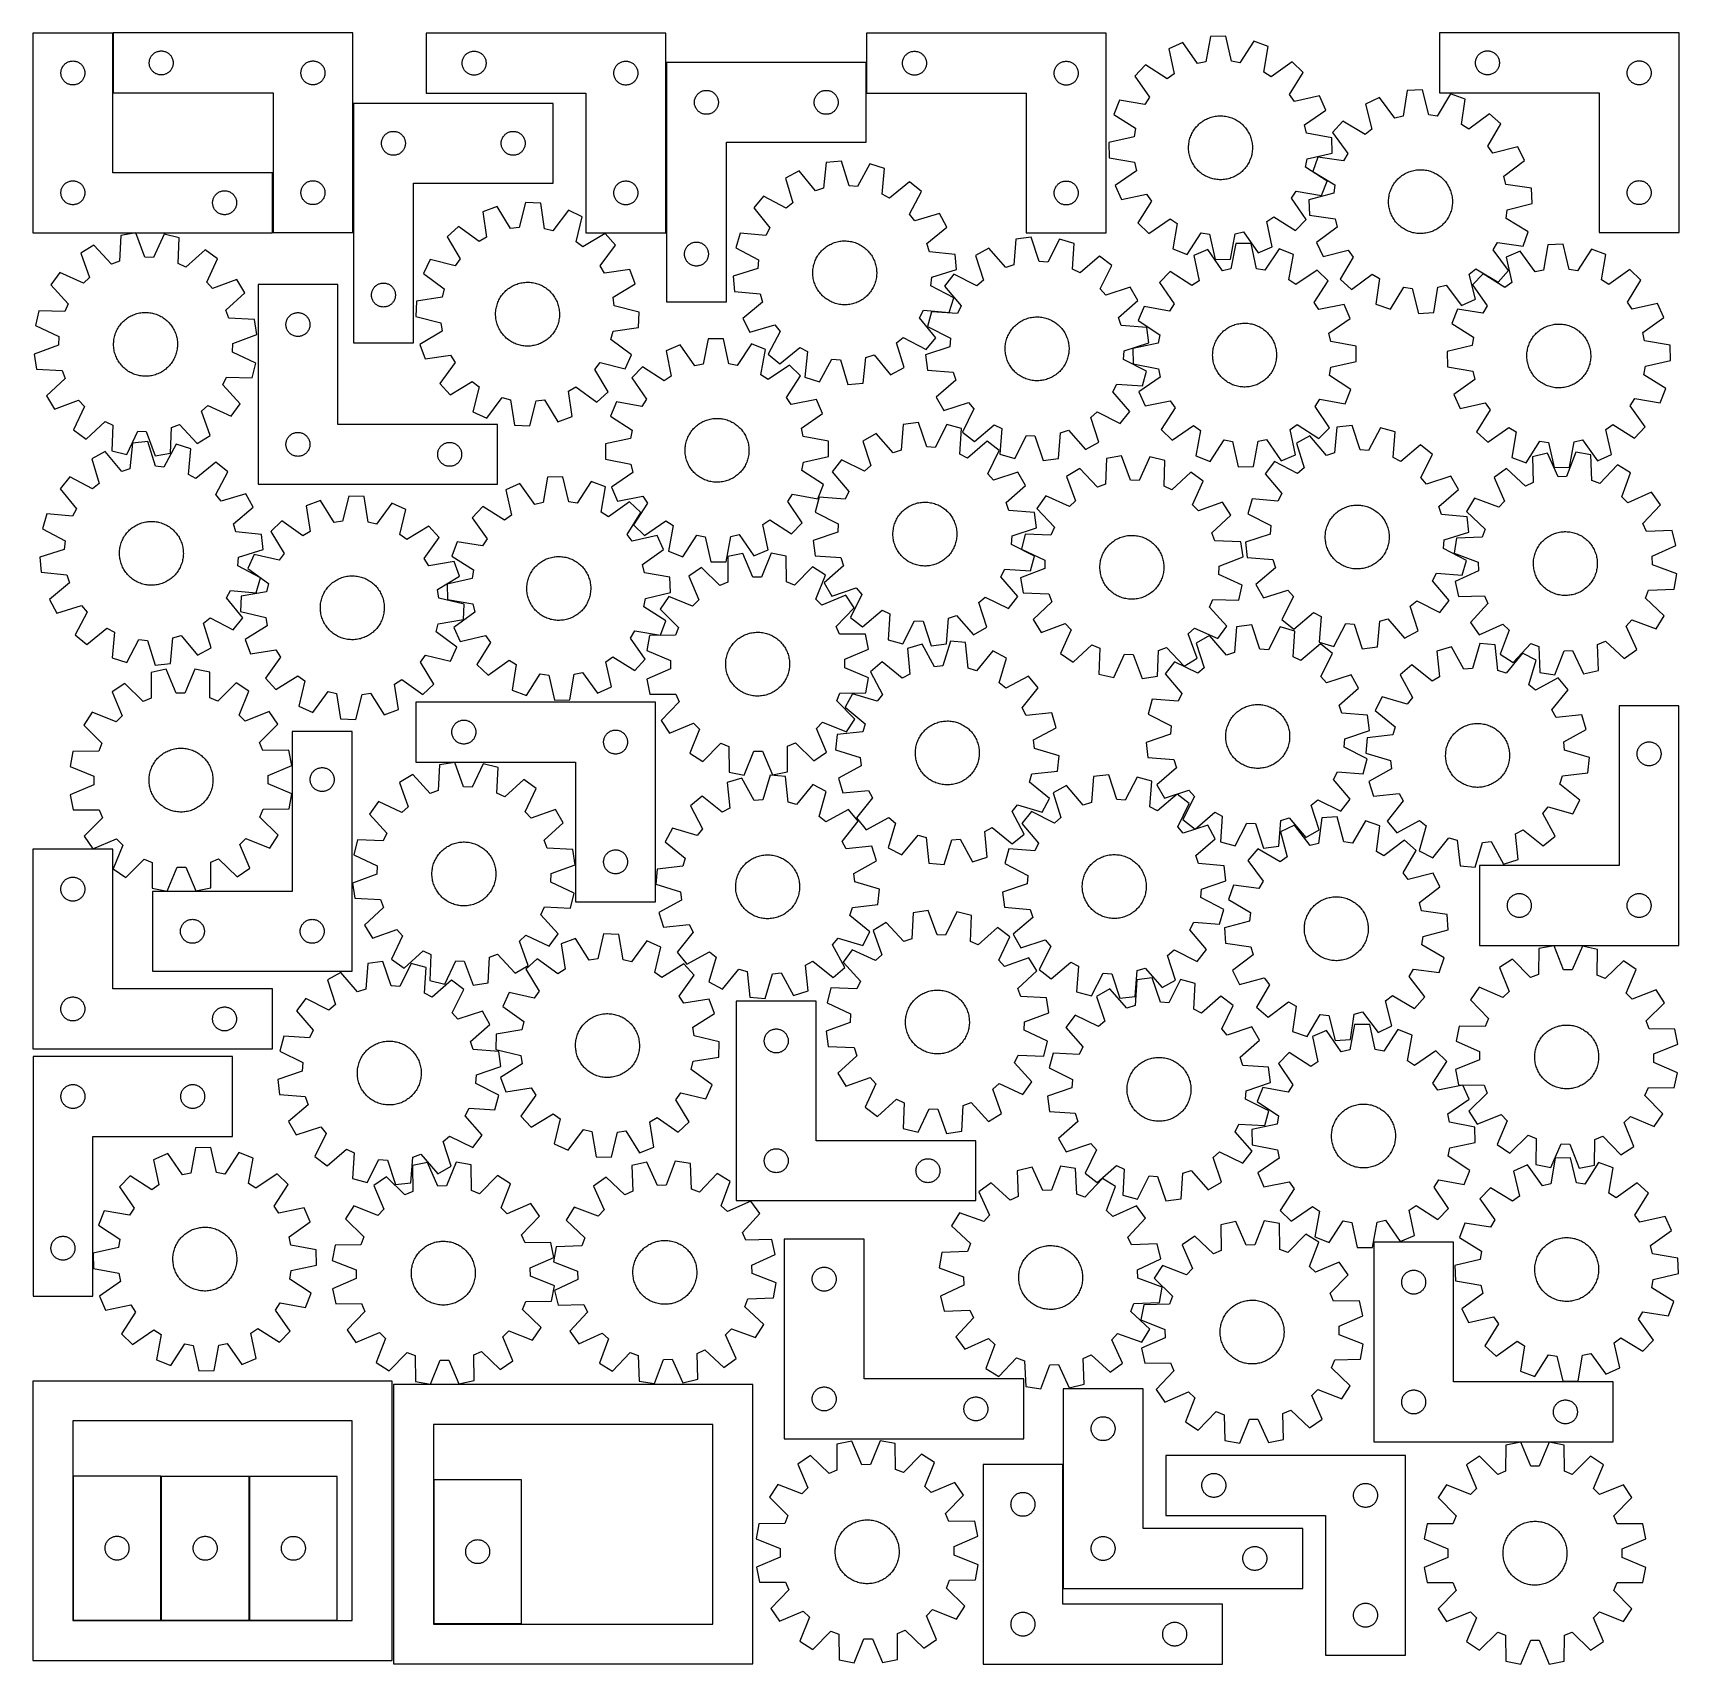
# Model space of a CAD drawing. Header units: millimetres. Extents: x 7 to 1243, y 7 to 1232.
import ezdxf

# ---------------------------------------------------------------- set-up
doc = ezdxf.new("R2010")
doc.units = ezdxf.units.MM
doc.layers.add('CUT', color=7, linetype='CONTINUOUS', true_color=0x000000)

msp = doc.modelspace()

# ---------------------------------------------------------------- linework, layer by layer
at = {"layer": 'CUT'}
for p, q in [((66.549375, 1232.349917), (6.549375, 1232.349917)), ((6.549375, 1232.349917), (6.549375, 1082.349917)), ((66.549375, 1127.349917), (66.549375, 1232.349917)), ((246.930475, 1232.397528), (66.930475, 1232.397528)), ((66.930475, 1232.397528), (66.930475, 1187.397528)), ((246.930475, 1082.397528), (246.930475, 1232.397528)), ((482.026789, 1232.245428), (302.026789, 1232.245428)), ((302.026789, 1232.245428), (302.026789, 1187.245428)), ((482.026789, 1082.245428), (482.026789, 1232.245428)), ((812.947596, 1232.170721), (632.947596, 1232.170721)), ((632.947596, 1232.170721), (632.947596, 1187.170721)), ((812.947596, 1082.170721), (812.947596, 1232.170721)), ((870.524963, 1225.214512), (859.959601, 1220.58217)), ((881.672666, 1209.366133), (870.524963, 1225.214512)), ((891.407355, 1229.815304), (887.951901, 1210.749569)), ((902.941198, 1230.051841), (891.407355, 1229.815304)), ((907.175421, 1211.143807), (902.941198, 1230.051841)), ((923.99466, 1226.311073), (913.506096, 1210.018976)), ((934.741059, 1222.115795), (923.99466, 1226.311073)), ((1243.472796, 1232.439764), (1063.472796, 1232.439764)), ((1063.472796, 1232.439764), (1063.472796, 1187.439764)), ((1243.472796, 1082.439764), (1243.472796, 1232.439764)), ((94.103408, 1211.653341), (94.237143, 1212.226899)), ((94.237143, 1212.226899), (94.408104, 1212.790483)), ((94.408104, 1212.790483), (94.61556, 1213.341679)), ((94.61556, 1213.341679), (94.858621, 1213.878126)), ((94.858621, 1213.878126), (95.136247, 1214.397528)), ((95.136247, 1214.397528), (95.447249, 1214.89766)), ((95.447249, 1214.89766), (95.790295, 1215.376381)), ((95.790295, 1215.376381), (96.163917, 1215.83164)), ((96.163917, 1215.83164), (96.566514, 1216.261489)), ((96.566514, 1216.261489), (96.996363, 1216.664086)), ((96.996363, 1216.664086), (97.451622, 1217.037708)), ((97.451622, 1217.037708), (97.930343, 1217.380754)), ((97.930343, 1217.380754), (98.430475, 1217.691757)), ((98.430475, 1217.691757), (98.949877, 1217.969383)), ((98.949877, 1217.969383), (99.486324, 1218.212444)), ((99.486324, 1218.212444), (100.03752, 1218.419899)), ((100.03752, 1218.419899), (100.601104, 1218.59086)), ((100.601104, 1218.59086), (101.174662, 1218.724595)), ((101.174662, 1218.724595), (101.75574, 1218.820532)), ((101.75574, 1218.820532), (102.341847, 1218.878258)), ((102.341847, 1218.878258), (102.930475, 1218.897528)), ((102.930475, 1218.897528), (103.519104, 1218.878258)), ((103.519104, 1218.878258), (104.105211, 1218.820532)), ((104.105211, 1218.820532), (104.686288, 1218.724595)), ((104.686288, 1218.724595), (105.259847, 1218.59086)), ((105.259847, 1218.59086), (105.823431, 1218.419899)), ((105.823431, 1218.419899), (106.374626, 1218.212444)), ((106.374626, 1218.212444), (106.911074, 1217.969383)), ((106.911074, 1217.969383), (107.430475, 1217.691757)), ((107.430475, 1217.691757), (107.930607, 1217.380754)), ((107.930607, 1217.380754), (108.409328, 1217.037708)), ((108.409328, 1217.037708), (108.864588, 1216.664086)), ((108.864588, 1216.664086), (109.294436, 1216.261489)), ((109.294436, 1216.261489), (109.697034, 1215.83164)), ((109.697034, 1215.83164), (110.070655, 1215.376381)), ((110.070655, 1215.376381), (110.413702, 1214.89766)), ((110.413702, 1214.89766), (110.724704, 1214.397528)), ((110.724704, 1214.397528), (111.00233, 1213.878126)), ((111.00233, 1213.878126), (111.245391, 1213.341679)), ((111.245391, 1213.341679), (111.452847, 1212.790483)), ((111.452847, 1212.790483), (111.623808, 1212.226899)), ((111.623808, 1212.226899), (111.757543, 1211.653341)), ((329.333456, 1212.0748), (329.504418, 1212.638384)), ((329.504418, 1212.638384), (329.711873, 1213.189579)), ((329.711873, 1213.189579), (329.954934, 1213.726027)), ((329.954934, 1213.726027), (330.23256, 1214.245428)), ((330.23256, 1214.245428), (330.543562, 1214.74556)), ((330.543562, 1214.74556), (330.886609, 1215.224281)), ((330.886609, 1215.224281), (331.260231, 1215.679541)), ((331.260231, 1215.679541), (331.662828, 1216.109389)), ((331.662828, 1216.109389), (332.092676, 1216.511987)), ((332.092676, 1216.511987), (332.547936, 1216.885608)), ((332.547936, 1216.885608), (333.026657, 1217.228655)), ((333.026657, 1217.228655), (333.526789, 1217.539657)), ((333.526789, 1217.539657), (334.046191, 1217.817283)), ((334.046191, 1217.817283), (334.582638, 1218.060344)), ((334.582638, 1218.060344), (335.133834, 1218.267799)), ((335.133834, 1218.267799), (335.697417, 1218.438761)), ((335.697417, 1218.438761), (336.270976, 1218.572496)), ((336.270976, 1218.572496), (336.852053, 1218.668432)), ((336.852053, 1218.668432), (337.438161, 1218.726159)), ((337.438161, 1218.726159), (338.026789, 1218.745428)), ((338.026789, 1218.745428), (338.615417, 1218.726159)), ((338.615417, 1218.726159), (339.201525, 1218.668432)), ((339.201525, 1218.668432), (339.782602, 1218.572496)), ((339.782602, 1218.572496), (340.35616, 1218.438761)), ((340.35616, 1218.438761), (340.919744, 1218.267799)), ((340.919744, 1218.267799), (341.47094, 1218.060344)), ((341.47094, 1218.060344), (342.007387, 1217.817283)), ((342.007387, 1217.817283), (342.526789, 1217.539657)), ((342.526789, 1217.539657), (343.026921, 1217.228655)), ((343.026921, 1217.228655), (343.505642, 1216.885608)), ((343.505642, 1216.885608), (343.960901, 1216.511987)), ((343.960901, 1216.511987), (344.39075, 1216.109389)), ((344.39075, 1216.109389), (344.793347, 1215.679541)), ((344.793347, 1215.679541), (345.166969, 1215.224281)), ((345.166969, 1215.224281), (345.510015, 1214.74556)), ((345.510015, 1214.74556), (345.821017, 1214.245428)), ((345.821017, 1214.245428), (346.098644, 1213.726027)), ((346.098644, 1213.726027), (346.341705, 1213.189579)), ((346.341705, 1213.189579), (346.54916, 1212.638384)), ((346.54916, 1212.638384), (346.720121, 1212.0748)), ((660.254263, 1212.000093), (660.425225, 1212.563676)), ((660.425225, 1212.563676), (660.63268, 1213.114872)), ((660.63268, 1213.114872), (660.875741, 1213.65132)), ((660.875741, 1213.65132), (661.153367, 1214.170721)), ((661.153367, 1214.170721), (661.464369, 1214.670853)), ((661.464369, 1214.670853), (661.807416, 1215.149574)), ((661.807416, 1215.149574), (662.181037, 1215.604834)), ((662.181037, 1215.604834), (662.583635, 1216.034682)), ((662.583635, 1216.034682), (663.013483, 1216.43728)), ((663.013483, 1216.43728), (663.468743, 1216.810901)), ((663.468743, 1216.810901), (663.947464, 1217.153948)), ((663.947464, 1217.153948), (664.447596, 1217.46495)), ((664.447596, 1217.46495), (664.966998, 1217.742576)), ((664.966998, 1217.742576), (665.503445, 1217.985637)), ((665.503445, 1217.985637), (666.054641, 1218.193092)), ((666.054641, 1218.193092), (666.618224, 1218.364054)), ((666.618224, 1218.364054), (667.191783, 1218.497789)), ((667.191783, 1218.497789), (667.77286, 1218.593725)), ((667.77286, 1218.593725), (668.358968, 1218.651452)), ((668.358968, 1218.651452), (668.947596, 1218.670721)), ((668.947596, 1218.670721), (669.536224, 1218.651452)), ((669.536224, 1218.651452), (670.122331, 1218.593725)), ((670.122331, 1218.593725), (670.703409, 1218.497789)), ((670.703409, 1218.497789), (671.276967, 1218.364054)), ((671.276967, 1218.364054), (671.840551, 1218.193092)), ((671.840551, 1218.193092), (672.391747, 1217.985637)), ((672.391747, 1217.985637), (672.928194, 1217.742576)), ((672.928194, 1217.742576), (673.447596, 1217.46495)), ((673.447596, 1217.46495), (673.947728, 1217.153948)), ((673.947728, 1217.153948), (674.426449, 1216.810901)), ((674.426449, 1216.810901), (674.881708, 1216.43728)), ((674.881708, 1216.43728), (675.311557, 1216.034682)), ((675.311557, 1216.034682), (675.714154, 1215.604834)), ((675.714154, 1215.604834), (676.087776, 1215.149574)), ((676.087776, 1215.149574), (676.430822, 1214.670853)), ((676.430822, 1214.670853), (676.741824, 1214.170721)), ((676.741824, 1214.170721), (677.01945, 1213.65132)), ((677.01945, 1213.65132), (677.262512, 1213.114872)), ((677.262512, 1213.114872), (677.469967, 1212.563676)), ((677.469967, 1212.563676), (677.640928, 1212.000093)), ((859.959601, 1220.58217), (864.063319, 1201.645383)), ((931.41718, 1203.026682), (934.741059, 1222.115795)), ((1090.645728, 1211.695577), (1090.779463, 1212.269136)), ((1090.779463, 1212.269136), (1090.950424, 1212.832719)), ((1090.950424, 1212.832719), (1091.15788, 1213.383915)), ((1091.15788, 1213.383915), (1091.400941, 1213.920362)), ((1091.400941, 1213.920362), (1091.678567, 1214.439764)), ((1091.678567, 1214.439764), (1091.989569, 1214.939896)), ((1091.989569, 1214.939896), (1092.332616, 1215.418617)), ((1092.332616, 1215.418617), (1092.706237, 1215.873877)), ((1092.706237, 1215.873877), (1093.108835, 1216.303725)), ((1093.108835, 1216.303725), (1093.538683, 1216.706323)), ((1093.538683, 1216.706323), (1093.993943, 1217.079944)), ((1093.993943, 1217.079944), (1094.472664, 1217.422991)), ((1094.472664, 1217.422991), (1094.972796, 1217.733993)), ((1094.972796, 1217.733993), (1095.492197, 1218.011619)), ((1095.492197, 1218.011619), (1096.028645, 1218.25468)), ((1096.028645, 1218.25468), (1096.57984, 1218.462135)), ((1096.57984, 1218.462135), (1097.143424, 1218.633097)), ((1097.143424, 1218.633097), (1097.716983, 1218.766832)), ((1097.716983, 1218.766832), (1098.29806, 1218.862768)), ((1098.29806, 1218.862768), (1098.884167, 1218.920495)), ((1098.884167, 1218.920495), (1099.472796, 1218.939764)), ((1099.472796, 1218.939764), (1100.061424, 1218.920495)), ((1100.061424, 1218.920495), (1100.647531, 1218.862768)), ((1100.647531, 1218.862768), (1101.228609, 1218.766832)), ((1101.228609, 1218.766832), (1101.802167, 1218.633097)), ((1101.802167, 1218.633097), (1102.365751, 1218.462135)), ((1102.365751, 1218.462135), (1102.916947, 1218.25468)), ((1102.916947, 1218.25468), (1103.453394, 1218.011619)), ((1103.453394, 1218.011619), (1103.972796, 1217.733993)), ((1103.972796, 1217.733993), (1104.472928, 1217.422991)), ((1104.472928, 1217.422991), (1104.951648, 1217.079944)), ((1104.951648, 1217.079944), (1105.406908, 1216.706323)), ((1105.406908, 1216.706323), (1105.836757, 1216.303725)), ((1105.836757, 1216.303725), (1106.239354, 1215.873877)), ((1106.239354, 1215.873877), (1106.612976, 1215.418617)), ((1106.612976, 1215.418617), (1106.956022, 1214.939896)), ((1106.956022, 1214.939896), (1107.267024, 1214.439764)), ((1107.267024, 1214.439764), (1107.54465, 1213.920362)), ((1107.54465, 1213.920362), (1107.787711, 1213.383915)), ((1107.787711, 1213.383915), (1107.995167, 1212.832719)), ((1107.995167, 1212.832719), (1108.166128, 1212.269136)), ((1108.166128, 1212.269136), (1108.299863, 1211.695577)), ((27.549375, 1202.349917), (27.568645, 1202.938545)), ((27.568645, 1201.761289), (27.549375, 1202.349917)), ((27.568645, 1202.938545), (27.626371, 1203.524653)), ((27.626371, 1201.175181), (27.568645, 1201.761289)), ((27.626371, 1203.524653), (27.722307, 1204.10573)), ((27.722307, 1200.594104), (27.626371, 1201.175181)), ((27.722307, 1204.10573), (27.856042, 1204.679288)), ((27.856042, 1200.020546), (27.722307, 1200.594104)), ((27.856042, 1204.679288), (28.027004, 1205.242872)), ((28.027004, 1199.456962), (27.856042, 1200.020546)), ((28.027004, 1205.242872), (28.234459, 1205.794068)), ((28.234459, 1205.794068), (28.47752, 1206.330515)), ((28.47752, 1206.330515), (28.755146, 1206.849917)), ((28.755146, 1206.849917), (29.066148, 1207.350049)), ((29.066148, 1207.350049), (29.409195, 1207.82877)), ((29.409195, 1207.82877), (29.782817, 1208.284029)), ((29.782817, 1208.284029), (30.185414, 1208.713878)), ((30.185414, 1208.713878), (30.615263, 1209.116475)), ((30.615263, 1209.116475), (31.070522, 1209.490097)), ((31.070522, 1209.490097), (31.549243, 1209.833143)), ((31.549243, 1209.833143), (32.049375, 1210.144146)), ((32.049375, 1210.144146), (32.568777, 1210.421772)), ((32.568777, 1210.421772), (33.105224, 1210.664833)), ((33.105224, 1210.664833), (33.65642, 1210.872288)), ((33.65642, 1210.872288), (34.220004, 1211.043249)), ((34.220004, 1211.043249), (34.793562, 1211.176984)), ((34.793562, 1211.176984), (35.374639, 1211.272921)), ((35.374639, 1211.272921), (35.960747, 1211.330647)), ((35.960747, 1211.330647), (36.549375, 1211.349917)), ((36.549375, 1211.349917), (37.138003, 1211.330647)), ((37.138003, 1211.330647), (37.724111, 1211.272921)), ((37.724111, 1211.272921), (38.305188, 1211.176984)), ((38.305188, 1211.176984), (38.878746, 1211.043249)), ((38.878746, 1211.043249), (39.44233, 1210.872288)), ((39.44233, 1210.872288), (39.993526, 1210.664833)), ((39.993526, 1210.664833), (40.529973, 1210.421772)), ((40.529973, 1210.421772), (41.049375, 1210.144146)), ((41.049375, 1210.144146), (41.549507, 1209.833143)), ((41.549507, 1209.833143), (42.028228, 1209.490097)), ((42.028228, 1209.490097), (42.483487, 1209.116475)), ((42.483487, 1209.116475), (42.913336, 1208.713878)), ((42.913336, 1208.713878), (43.315933, 1208.284029)), ((43.315933, 1208.284029), (43.689555, 1207.82877)), ((43.689555, 1207.82877), (44.032601, 1207.350049)), ((44.032601, 1207.350049), (44.343604, 1206.849917)), ((44.343604, 1206.849917), (44.62123, 1206.330515)), ((44.62123, 1206.330515), (44.864291, 1205.794068)), ((44.864291, 1205.794068), (45.071746, 1205.242872)), ((45.071746, 1205.242872), (45.242707, 1204.679288)), ((45.242707, 1200.020546), (45.071746, 1199.456962)), ((45.242707, 1204.679288), (45.376442, 1204.10573)), ((45.376442, 1200.594104), (45.242707, 1200.020546)), ((45.376442, 1204.10573), (45.472379, 1203.524653)), ((45.472379, 1201.175181), (45.376442, 1200.594104)), ((45.472379, 1203.524653), (45.530105, 1202.938545)), ((45.530105, 1201.761289), (45.472379, 1201.175181)), ((45.530105, 1202.938545), (45.549375, 1202.349917)), ((45.549375, 1202.349917), (45.530105, 1201.761289)), ((93.930475, 1209.897528), (93.949745, 1210.486156)), ((93.949745, 1209.3089), (93.930475, 1209.897528)), ((93.949745, 1210.486156), (94.007472, 1211.072264)), ((94.007472, 1208.722792), (93.949745, 1209.3089)), ((94.007472, 1211.072264), (94.103408, 1211.653341)), ((94.103408, 1208.141715), (94.007472, 1208.722792)), ((94.237143, 1207.568157), (94.103408, 1208.141715)), ((94.408104, 1207.004573), (94.237143, 1207.568157)), ((94.61556, 1206.453377), (94.408104, 1207.004573)), ((94.858621, 1205.91693), (94.61556, 1206.453377)), ((95.136247, 1205.397528), (94.858621, 1205.91693)), ((95.447249, 1204.897396), (95.136247, 1205.397528)), ((95.790295, 1204.418675), (95.447249, 1204.897396)), ((96.163917, 1203.963416), (95.790295, 1204.418675)), ((96.566514, 1203.533567), (96.163917, 1203.963416)), ((96.996363, 1203.13097), (96.566514, 1203.533567)), ((97.451622, 1202.757348), (96.996363, 1203.13097)), ((97.930343, 1202.414301), (97.451622, 1202.757348)), ((98.430475, 1202.103299), (97.930343, 1202.414301)), ((98.949877, 1201.825673), (98.430475, 1202.103299)), ((99.486324, 1201.582612), (98.949877, 1201.825673)), ((100.03752, 1201.375157), (99.486324, 1201.582612)), ((100.601104, 1201.204196), (100.03752, 1201.375157)), ((101.174662, 1201.07046), (100.601104, 1201.204196)), ((101.75574, 1200.974524), (101.174662, 1201.07046)), ((102.341847, 1200.916798), (101.75574, 1200.974524)), ((102.930475, 1200.897528), (102.341847, 1200.916798)), ((103.519104, 1200.916798), (102.930475, 1200.897528)), ((104.105211, 1200.974524), (103.519104, 1200.916798)), ((104.686288, 1201.07046), (104.105211, 1200.974524)), ((105.259847, 1201.204196), (104.686288, 1201.07046)), ((105.823431, 1201.375157), (105.259847, 1201.204196)), ((106.374626, 1201.582612), (105.823431, 1201.375157)), ((106.911074, 1201.825673), (106.374626, 1201.582612)), ((107.430475, 1202.103299), (106.911074, 1201.825673)), ((107.930607, 1202.414301), (107.430475, 1202.103299)), ((108.409328, 1202.757348), (107.930607, 1202.414301)), ((108.864588, 1203.13097), (108.409328, 1202.757348)), ((109.294436, 1203.533567), (108.864588, 1203.13097)), ((109.697034, 1203.963416), (109.294436, 1203.533567)), ((110.070655, 1204.418675), (109.697034, 1203.963416)), ((110.413702, 1204.897396), (110.070655, 1204.418675)), ((110.724704, 1205.397528), (110.413702, 1204.897396)), ((111.00233, 1205.91693), (110.724704, 1205.397528)), ((111.245391, 1206.453377), (111.00233, 1205.91693)), ((111.452847, 1207.004573), (111.245391, 1206.453377)), ((111.623808, 1207.568157), (111.452847, 1207.004573)), ((111.757543, 1208.141715), (111.623808, 1207.568157)), ((111.757543, 1211.653341), (111.853479, 1211.072264)), ((111.853479, 1208.722792), (111.757543, 1208.141715)), ((111.853479, 1211.072264), (111.911206, 1210.486156)), ((111.911206, 1209.3089), (111.853479, 1208.722792)), ((111.911206, 1210.486156), (111.930475, 1209.897528)), ((111.930475, 1209.897528), (111.911206, 1209.3089)), ((207.930475, 1202.397528), (207.949745, 1202.986156)), ((207.949745, 1201.8089), (207.930475, 1202.397528)), ((207.949745, 1202.986156), (208.007472, 1203.572264)), ((208.007472, 1201.222792), (207.949745, 1201.8089)), ((208.007472, 1203.572264), (208.103408, 1204.153341)), ((208.103408, 1200.641715), (208.007472, 1201.222792)), ((208.103408, 1204.153341), (208.237143, 1204.726899)), ((208.237143, 1200.068157), (208.103408, 1200.641715)), ((208.237143, 1204.726899), (208.408104, 1205.290483)), ((208.408104, 1199.504573), (208.237143, 1200.068157)), ((208.408104, 1205.290483), (208.61556, 1205.841679)), ((208.61556, 1205.841679), (208.858621, 1206.378126)), ((208.858621, 1206.378126), (209.136247, 1206.897528)), ((209.136247, 1206.897528), (209.447249, 1207.39766)), ((209.447249, 1207.39766), (209.790295, 1207.876381)), ((209.790295, 1207.876381), (210.163917, 1208.33164)), ((210.163917, 1208.33164), (210.566514, 1208.761489)), ((210.566514, 1208.761489), (210.996363, 1209.164086)), ((210.996363, 1209.164086), (211.451622, 1209.537708)), ((211.451622, 1209.537708), (211.930343, 1209.880754)), ((211.930343, 1209.880754), (212.430475, 1210.191757)), ((212.430475, 1210.191757), (212.949877, 1210.469383)), ((212.949877, 1210.469383), (213.486324, 1210.712444)), ((213.486324, 1210.712444), (214.03752, 1210.919899)), ((214.03752, 1210.919899), (214.601104, 1211.09086)), ((214.601104, 1211.09086), (215.174662, 1211.224595)), ((215.174662, 1211.224595), (215.75574, 1211.320532)), ((215.75574, 1211.320532), (216.341847, 1211.378258)), ((216.341847, 1211.378258), (216.930475, 1211.397528)), ((216.930475, 1211.397528), (217.519104, 1211.378258)), ((217.519104, 1211.378258), (218.105211, 1211.320532)), ((218.105211, 1211.320532), (218.686288, 1211.224595)), ((218.686288, 1211.224595), (219.259847, 1211.09086)), ((219.259847, 1211.09086), (219.823431, 1210.919899)), ((219.823431, 1210.919899), (220.374626, 1210.712444)), ((220.374626, 1210.712444), (220.911074, 1210.469383)), ((220.911074, 1210.469383), (221.430475, 1210.191757)), ((221.430475, 1210.191757), (221.930607, 1209.880754)), ((221.930607, 1209.880754), (222.409328, 1209.537708)), ((222.409328, 1209.537708), (222.864588, 1209.164086)), ((222.864588, 1209.164086), (223.294436, 1208.761489)), ((223.294436, 1208.761489), (223.697034, 1208.33164)), ((223.697034, 1208.33164), (224.070655, 1207.876381)), ((224.070655, 1207.876381), (224.413702, 1207.39766)), ((224.413702, 1207.39766), (224.724704, 1206.897528)), ((224.724704, 1206.897528), (225.00233, 1206.378126)), ((225.00233, 1206.378126), (225.245391, 1205.841679)), ((225.245391, 1205.841679), (225.452847, 1205.290483)), ((225.452847, 1205.290483), (225.623808, 1204.726899)), ((225.623808, 1200.068157), (225.452847, 1199.504573)), ((225.623808, 1204.726899), (225.757543, 1204.153341)), ((225.757543, 1200.641715), (225.623808, 1200.068157)), ((225.757543, 1204.153341), (225.853479, 1203.572264)), ((225.853479, 1201.222792), (225.757543, 1200.641715)), ((225.853479, 1203.572264), (225.911206, 1202.986156)), ((225.911206, 1201.8089), (225.853479, 1201.222792)), ((225.911206, 1202.986156), (225.930475, 1202.397528)), ((225.930475, 1202.397528), (225.911206, 1201.8089)), ((329.026789, 1209.745428), (329.046059, 1210.334056)), ((329.046059, 1209.1568), (329.026789, 1209.745428)), ((329.046059, 1210.334056), (329.103785, 1210.920164)), ((329.103785, 1208.570693), (329.046059, 1209.1568)), ((329.103785, 1210.920164), (329.199721, 1211.501241)), ((329.199721, 1207.989615), (329.103785, 1208.570693)), ((329.199721, 1211.501241), (329.333456, 1212.0748)), ((329.333456, 1207.416057), (329.199721, 1207.989615)), ((329.504418, 1206.852473), (329.333456, 1207.416057)), ((329.711873, 1206.301277), (329.504418, 1206.852473)), ((329.954934, 1205.76483), (329.711873, 1206.301277)), ((330.23256, 1205.245428), (329.954934, 1205.76483)), ((330.543562, 1204.745296), (330.23256, 1205.245428)), ((330.886609, 1204.266575), (330.543562, 1204.745296)), ((331.260231, 1203.811316), (330.886609, 1204.266575)), ((331.662828, 1203.381467), (331.260231, 1203.811316)), ((332.092676, 1202.97887), (331.662828, 1203.381467)), ((332.547936, 1202.605248), (332.092676, 1202.97887)), ((333.026657, 1202.262202), (332.547936, 1202.605248)), ((333.526789, 1201.9512), (333.026657, 1202.262202)), ((334.046191, 1201.673574), (333.526789, 1201.9512)), ((334.582638, 1201.430513), (334.046191, 1201.673574)), ((335.133834, 1201.223057), (334.582638, 1201.430513)), ((335.697417, 1201.052096), (335.133834, 1201.223057)), ((336.270976, 1200.918361), (335.697417, 1201.052096)), ((336.852053, 1200.822425), (336.270976, 1200.918361)), ((337.438161, 1200.764698), (336.852053, 1200.822425)), ((338.026789, 1200.745428), (337.438161, 1200.764698)), ((338.615417, 1200.764698), (338.026789, 1200.745428)), ((339.201525, 1200.822425), (338.615417, 1200.764698)), ((339.782602, 1200.918361), (339.201525, 1200.822425)), ((340.35616, 1201.052096), (339.782602, 1200.918361)), ((340.919744, 1201.223057), (340.35616, 1201.052096)), ((341.47094, 1201.430513), (340.919744, 1201.223057)), ((342.007387, 1201.673574), (341.47094, 1201.430513)), ((342.526789, 1201.9512), (342.007387, 1201.673574)), ((343.026921, 1202.262202), (342.526789, 1201.9512)), ((343.505642, 1202.605248), (343.026921, 1202.262202)), ((343.960901, 1202.97887), (343.505642, 1202.605248)), ((344.39075, 1203.381467), (343.960901, 1202.97887)), ((344.793347, 1203.811316), (344.39075, 1203.381467)), ((345.166969, 1204.266575), (344.793347, 1203.811316)), ((345.510015, 1204.745296), (345.166969, 1204.266575)), ((345.821017, 1205.245428), (345.510015, 1204.745296)), ((346.098644, 1205.76483), (345.821017, 1205.245428)), ((346.341705, 1206.301277), (346.098644, 1205.76483)), ((346.54916, 1206.852473), (346.341705, 1206.301277)), ((346.720121, 1207.416057), (346.54916, 1206.852473)), ((346.720121, 1212.0748), (346.853856, 1211.501241)), ((346.853856, 1207.989615), (346.720121, 1207.416057)), ((346.853856, 1211.501241), (346.949793, 1210.920164)), ((346.949793, 1208.570693), (346.853856, 1207.989615)), ((346.949793, 1210.920164), (347.007519, 1210.334056)), ((347.007519, 1209.1568), (346.949793, 1208.570693)), ((347.007519, 1210.334056), (347.026789, 1209.745428)), ((347.026789, 1209.745428), (347.007519, 1209.1568)), ((443.026789, 1202.245428), (443.046059, 1202.834056)), ((443.046059, 1201.6568), (443.026789, 1202.245428)), ((443.046059, 1202.834056), (443.103785, 1203.420164)), ((443.103785, 1201.070693), (443.046059, 1201.6568)), ((443.103785, 1203.420164), (443.199721, 1204.001241)), ((443.199721, 1200.489615), (443.103785, 1201.070693)), ((443.199721, 1204.001241), (443.333456, 1204.5748)), ((443.333456, 1199.916057), (443.199721, 1200.489615)), ((443.333456, 1204.5748), (443.504418, 1205.138384)), ((443.504418, 1199.352473), (443.333456, 1199.916057)), ((443.504418, 1205.138384), (443.711873, 1205.689579)), ((443.711873, 1205.689579), (443.954934, 1206.226027)), ((443.954934, 1206.226027), (444.23256, 1206.745428)), ((444.23256, 1206.745428), (444.543562, 1207.24556)), ((444.543562, 1207.24556), (444.886609, 1207.724281)), ((444.886609, 1207.724281), (445.260231, 1208.179541)), ((445.260231, 1208.179541), (445.662828, 1208.609389)), ((445.662828, 1208.609389), (446.092676, 1209.011987)), ((446.092676, 1209.011987), (446.547936, 1209.385608)), ((446.547936, 1209.385608), (447.026657, 1209.728655)), ((447.026657, 1209.728655), (447.526789, 1210.039657)), ((447.526789, 1210.039657), (448.046191, 1210.317283)), ((448.046191, 1210.317283), (448.582638, 1210.560344)), ((448.582638, 1210.560344), (449.133834, 1210.767799)), ((449.133834, 1210.767799), (449.697417, 1210.938761)), ((449.697417, 1210.938761), (450.270976, 1211.072496)), ((450.270976, 1211.072496), (450.852053, 1211.168432)), ((450.852053, 1211.168432), (451.438161, 1211.226159)), ((451.438161, 1211.226159), (452.026789, 1211.245428)), ((452.026789, 1211.245428), (452.615417, 1211.226159)), ((452.615417, 1211.226159), (453.201525, 1211.168432)), ((453.201525, 1211.168432), (453.782602, 1211.072496)), ((453.782602, 1211.072496), (454.35616, 1210.938761)), ((454.35616, 1210.938761), (454.919744, 1210.767799)), ((454.919744, 1210.767799), (455.47094, 1210.560344)), ((455.47094, 1210.560344), (456.007387, 1210.317283)), ((456.007387, 1210.317283), (456.526789, 1210.039657)), ((456.526789, 1210.039657), (457.026921, 1209.728655)), ((457.026921, 1209.728655), (457.505642, 1209.385608)), ((457.505642, 1209.385608), (457.960901, 1209.011987)), ((457.960901, 1209.011987), (458.39075, 1208.609389)), ((458.39075, 1208.609389), (458.793347, 1208.179541)), ((458.793347, 1208.179541), (459.166969, 1207.724281)), ((459.166969, 1207.724281), (459.510015, 1207.24556)), ((459.510015, 1207.24556), (459.821017, 1206.745428)), ((459.821017, 1206.745428), (460.098644, 1206.226027)), ((460.098644, 1206.226027), (460.341705, 1205.689579)), ((460.341705, 1205.689579), (460.54916, 1205.138384)), ((460.54916, 1205.138384), (460.720121, 1204.5748)), ((460.720121, 1199.916057), (460.54916, 1199.352473)), ((460.720121, 1204.5748), (460.853856, 1204.001241)), ((460.853856, 1200.489615), (460.720121, 1199.916057)), ((460.853856, 1204.001241), (460.949793, 1203.420164)), ((460.949793, 1201.070693), (460.853856, 1200.489615)), ((460.949793, 1203.420164), (461.007519, 1202.834056)), ((461.007519, 1201.6568), (460.949793, 1201.070693)), ((461.007519, 1202.834056), (461.026789, 1202.245428)), ((461.026789, 1202.245428), (461.007519, 1201.6568)), ((482.586844, 1210.280821), (482.586844, 1030.280821)), ((632.586844, 1210.280821), (482.586844, 1210.280821)), ((632.586844, 1150.280821), (632.586844, 1210.280821)), ((659.947596, 1209.670721), (659.966865, 1210.259349)), ((659.966865, 1209.082093), (659.947596, 1209.670721)), ((659.966865, 1210.259349), (660.024592, 1210.845457)), ((660.024592, 1208.495986), (659.966865, 1209.082093)), ((660.024592, 1210.845457), (660.120528, 1211.426534)), ((660.120528, 1207.914908), (660.024592, 1208.495986)), ((660.120528, 1211.426534), (660.254263, 1212.000093)), ((660.254263, 1207.34135), (660.120528, 1207.914908)), ((660.425225, 1206.777766), (660.254263, 1207.34135)), ((660.63268, 1206.22657), (660.425225, 1206.777766)), ((660.875741, 1205.690123), (660.63268, 1206.22657)), ((661.153367, 1205.170721), (660.875741, 1205.690123)), ((661.464369, 1204.670589), (661.153367, 1205.170721)), ((661.807416, 1204.191868), (661.464369, 1204.670589)), ((662.181037, 1203.736609), (661.807416, 1204.191868)), ((662.583635, 1203.30676), (662.181037, 1203.736609)), ((663.013483, 1202.904163), (662.583635, 1203.30676)), ((663.468743, 1202.530541), (663.013483, 1202.904163)), ((663.947464, 1202.187495), (663.468743, 1202.530541)), ((664.447596, 1201.876493), (663.947464, 1202.187495)), ((664.966998, 1201.598867), (664.447596, 1201.876493)), ((665.503445, 1201.355806), (664.966998, 1201.598867)), ((666.054641, 1201.14835), (665.503445, 1201.355806)), ((666.618224, 1200.977389), (666.054641, 1201.14835)), ((667.191783, 1200.843654), (666.618224, 1200.977389)), ((667.77286, 1200.747718), (667.191783, 1200.843654)), ((668.358968, 1200.689991), (667.77286, 1200.747718)), ((668.947596, 1200.670721), (668.358968, 1200.689991)), ((669.536224, 1200.689991), (668.947596, 1200.670721)), ((670.122331, 1200.747718), (669.536224, 1200.689991)), ((670.703409, 1200.843654), (670.122331, 1200.747718)), ((671.276967, 1200.977389), (670.703409, 1200.843654)), ((671.840551, 1201.14835), (671.276967, 1200.977389)), ((672.391747, 1201.355806), (671.840551, 1201.14835)), ((672.928194, 1201.598867), (672.391747, 1201.355806)), ((673.447596, 1201.876493), (672.928194, 1201.598867)), ((673.947728, 1202.187495), (673.447596, 1201.876493)), ((674.426449, 1202.530541), (673.947728, 1202.187495)), ((674.881708, 1202.904163), (674.426449, 1202.530541)), ((675.311557, 1203.30676), (674.881708, 1202.904163)), ((675.714154, 1203.736609), (675.311557, 1203.30676)), ((676.087776, 1204.191868), (675.714154, 1203.736609)), ((676.430822, 1204.670589), (676.087776, 1204.191868)), ((676.741824, 1205.170721), (676.430822, 1204.670589)), ((677.01945, 1205.690123), (676.741824, 1205.170721)), ((677.262512, 1206.22657), (677.01945, 1205.690123)), ((677.469967, 1206.777766), (677.262512, 1206.22657)), ((677.640928, 1207.34135), (677.469967, 1206.777766)), ((677.640928, 1212.000093), (677.774663, 1211.426534)), ((677.774663, 1207.914908), (677.640928, 1207.34135)), ((677.774663, 1211.426534), (677.870599, 1210.845457)), ((677.870599, 1208.495986), (677.774663, 1207.914908)), ((677.870599, 1210.845457), (677.928326, 1210.259349)), ((677.928326, 1209.082093), (677.870599, 1208.495986)), ((677.928326, 1210.259349), (677.947596, 1209.670721)), ((677.947596, 1209.670721), (677.928326, 1209.082093)), ((773.947596, 1202.170721), (773.966865, 1202.759349)), ((773.966865, 1201.582093), (773.947596, 1202.170721)), ((773.966865, 1202.759349), (774.024592, 1203.345457)), ((774.024592, 1200.995986), (773.966865, 1201.582093)), ((774.024592, 1203.345457), (774.120528, 1203.926534)), ((774.120528, 1200.414908), (774.024592, 1200.995986)), ((774.120528, 1203.926534), (774.254263, 1204.500093)), ((774.254263, 1199.84135), (774.120528, 1200.414908)), ((774.254263, 1204.500093), (774.425225, 1205.063676)), ((774.425225, 1205.063676), (774.63268, 1205.614872)), ((774.63268, 1205.614872), (774.875741, 1206.15132)), ((774.875741, 1206.15132), (775.153367, 1206.670721)), ((775.153367, 1206.670721), (775.464369, 1207.170853)), ((775.464369, 1207.170853), (775.807416, 1207.649574)), ((775.807416, 1207.649574), (776.181037, 1208.104834)), ((776.181037, 1208.104834), (776.583635, 1208.534682)), ((776.583635, 1208.534682), (777.013483, 1208.93728)), ((777.013483, 1208.93728), (777.468743, 1209.310901)), ((777.468743, 1209.310901), (777.947464, 1209.653948)), ((777.947464, 1209.653948), (778.447596, 1209.96495)), ((778.447596, 1209.96495), (778.966998, 1210.242576)), ((778.966998, 1210.242576), (779.503445, 1210.485637)), ((779.503445, 1210.485637), (780.054641, 1210.693092)), ((780.054641, 1210.693092), (780.618224, 1210.864054)), ((780.618224, 1210.864054), (781.191783, 1210.997789)), ((781.191783, 1210.997789), (781.77286, 1211.093725)), ((781.77286, 1211.093725), (782.358968, 1211.151452)), ((782.358968, 1211.151452), (782.947596, 1211.170721)), ((782.947596, 1211.170721), (783.536224, 1211.151452)), ((783.536224, 1211.151452), (784.122331, 1211.093725)), ((784.122331, 1211.093725), (784.703409, 1210.997789)), ((784.703409, 1210.997789), (785.276967, 1210.864054)), ((785.276967, 1210.864054), (785.840551, 1210.693092)), ((785.840551, 1210.693092), (786.391747, 1210.485637)), ((786.391747, 1210.485637), (786.928194, 1210.242576)), ((786.928194, 1210.242576), (787.447596, 1209.96495)), ((787.447596, 1209.96495), (787.947728, 1209.653948)), ((787.947728, 1209.653948), (788.426449, 1209.310901)), ((788.426449, 1209.310901), (788.881708, 1208.93728)), ((788.881708, 1208.93728), (789.311557, 1208.534682)), ((789.311557, 1208.534682), (789.714154, 1208.104834)), ((789.714154, 1208.104834), (790.087776, 1207.649574)), ((790.087776, 1207.649574), (790.430822, 1207.170853)), ((790.430822, 1207.170853), (790.741824, 1206.670721)), ((790.741824, 1206.670721), (791.01945, 1206.15132)), ((791.01945, 1206.15132), (791.262512, 1205.614872)), ((791.262512, 1205.614872), (791.469967, 1205.063676)), ((791.469967, 1205.063676), (791.640928, 1204.500093)), ((791.640928, 1204.500093), (791.774663, 1203.926534)), ((791.774663, 1200.414908), (791.640928, 1199.84135)), ((791.774663, 1203.926534), (791.870599, 1203.345457)), ((791.870599, 1200.995986), (791.774663, 1200.414908)), ((791.870599, 1203.345457), (791.928326, 1202.759349)), ((791.928326, 1201.582093), (791.870599, 1200.995986)), ((791.928326, 1202.759349), (791.947596, 1202.170721)), ((791.947596, 1202.170721), (791.928326, 1201.582093)), ((842.427432, 1208.340247), (834.439031, 1200.017332)), ((834.439031, 1200.017332), (845.477167, 1184.092446)), ((858.79148, 1197.964295), (842.427432, 1208.340247)), ((864.063319, 1201.645383), (858.79148, 1197.964295)), ((887.951901, 1210.749569), (881.672666, 1209.366133)), ((913.506096, 1210.018976), (907.175421, 1211.143807)), ((936.835506, 1199.564829), (931.41718, 1203.026682)), ((952.760392, 1210.602965), (936.835506, 1199.564829)), ((950.707355, 1186.250516), (961.083307, 1202.614564)), ((961.083307, 1202.614564), (952.760392, 1210.602965)), ((1090.472796, 1209.939764), (1090.492065, 1210.528392)), ((1090.492065, 1209.351136), (1090.472796, 1209.939764)), ((1090.492065, 1210.528392), (1090.549792, 1211.1145)), ((1090.549792, 1208.765029), (1090.492065, 1209.351136)), ((1090.549792, 1211.1145), (1090.645728, 1211.695577)), ((1090.645728, 1208.183951), (1090.549792, 1208.765029)), ((1090.779463, 1207.610393), (1090.645728, 1208.183951)), ((1090.950424, 1207.046809), (1090.779463, 1207.610393)), ((1091.15788, 1206.495613), (1090.950424, 1207.046809)), ((1091.400941, 1205.959166), (1091.15788, 1206.495613)), ((1091.678567, 1205.439764), (1091.400941, 1205.959166)), ((1091.989569, 1204.939632), (1091.678567, 1205.439764)), ((1092.332616, 1204.460911), (1091.989569, 1204.939632)), ((1092.706237, 1204.005652), (1092.332616, 1204.460911)), ((1093.108835, 1203.575803), (1092.706237, 1204.005652)), ((1093.538683, 1203.173206), (1093.108835, 1203.575803)), ((1093.993943, 1202.799584), (1093.538683, 1203.173206)), ((1094.472664, 1202.456538), (1093.993943, 1202.799584)), ((1094.972796, 1202.145536), (1094.472664, 1202.456538)), ((1095.492197, 1201.86791), (1094.972796, 1202.145536)), ((1096.028645, 1201.624848), (1095.492197, 1201.86791)), ((1096.57984, 1201.417393), (1096.028645, 1201.624848)), ((1097.143424, 1201.246432), (1096.57984, 1201.417393)), ((1097.716983, 1201.112697), (1097.143424, 1201.246432)), ((1098.29806, 1201.016761), (1097.716983, 1201.112697)), ((1098.884167, 1200.959034), (1098.29806, 1201.016761)), ((1099.472796, 1200.939764), (1098.884167, 1200.959034)), ((1100.061424, 1200.959034), (1099.472796, 1200.939764)), ((1100.647531, 1201.016761), (1100.061424, 1200.959034)), ((1101.228609, 1201.112697), (1100.647531, 1201.016761)), ((1101.802167, 1201.246432), (1101.228609, 1201.112697)), ((1102.365751, 1201.417393), (1101.802167, 1201.246432)), ((1102.916947, 1201.624848), (1102.365751, 1201.417393)), ((1103.453394, 1201.86791), (1102.916947, 1201.624848)), ((1103.972796, 1202.145536), (1103.453394, 1201.86791)), ((1104.472928, 1202.456538), (1103.972796, 1202.145536)), ((1104.951648, 1202.799584), (1104.472928, 1202.456538)), ((1105.406908, 1203.173206), (1104.951648, 1202.799584)), ((1105.836757, 1203.575803), (1105.406908, 1203.173206)), ((1106.239354, 1204.005652), (1105.836757, 1203.575803)), ((1106.612976, 1204.460911), (1106.239354, 1204.005652)), ((1106.956022, 1204.939632), (1106.612976, 1204.460911)), ((1107.267024, 1205.439764), (1106.956022, 1204.939632)), ((1107.54465, 1205.959166), (1107.267024, 1205.439764)), ((1107.787711, 1206.495613), (1107.54465, 1205.959166)), ((1107.995167, 1207.046809), (1107.787711, 1206.495613)), ((1108.166128, 1207.610393), (1107.995167, 1207.046809)), ((1108.299863, 1208.183951), (1108.166128, 1207.610393)), ((1108.299863, 1211.695577), (1108.395799, 1211.1145)), ((1108.395799, 1208.765029), (1108.299863, 1208.183951)), ((1108.395799, 1211.1145), (1108.453526, 1210.528392)), ((1108.453526, 1209.351136), (1108.395799, 1208.765029)), ((1108.453526, 1210.528392), (1108.472796, 1209.939764)), ((1108.472796, 1209.939764), (1108.453526, 1209.351136)), ((1204.472796, 1202.439764), (1204.492065, 1203.028392)), ((1204.492065, 1201.851136), (1204.472796, 1202.439764)), ((1204.492065, 1203.028392), (1204.549792, 1203.6145)), ((1204.549792, 1201.265029), (1204.492065, 1201.851136)), ((1204.549792, 1203.6145), (1204.645728, 1204.195577)), ((1204.645728, 1200.683951), (1204.549792, 1201.265029)), ((1204.645728, 1204.195577), (1204.779463, 1204.769136)), ((1204.779463, 1200.110393), (1204.645728, 1200.683951)), ((1204.779463, 1204.769136), (1204.950424, 1205.332719)), ((1204.950424, 1199.546809), (1204.779463, 1200.110393)), ((1204.950424, 1205.332719), (1205.15788, 1205.883915)), ((1205.15788, 1205.883915), (1205.400941, 1206.420362)), ((1205.400941, 1206.420362), (1205.678567, 1206.939764)), ((1205.678567, 1206.939764), (1205.989569, 1207.439896)), ((1205.989569, 1207.439896), (1206.332616, 1207.918617)), ((1206.332616, 1207.918617), (1206.706237, 1208.373877)), ((1206.706237, 1208.373877), (1207.108835, 1208.803725)), ((1207.108835, 1208.803725), (1207.538683, 1209.206323)), ((1207.538683, 1209.206323), (1207.993943, 1209.579944)), ((1207.993943, 1209.579944), (1208.472664, 1209.922991)), ((1208.472664, 1209.922991), (1208.972796, 1210.233993)), ((1208.972796, 1210.233993), (1209.492197, 1210.511619)), ((1209.492197, 1210.511619), (1210.028645, 1210.75468)), ((1210.028645, 1210.75468), (1210.57984, 1210.962135)), ((1210.57984, 1210.962135), (1211.143424, 1211.133097)), ((1211.143424, 1211.133097), (1211.716983, 1211.266832)), ((1211.716983, 1211.266832), (1212.29806, 1211.362768)), ((1212.29806, 1211.362768), (1212.884167, 1211.420495)), ((1212.884167, 1211.420495), (1213.472796, 1211.439764)), ((1213.472796, 1211.439764), (1214.061424, 1211.420495)), ((1214.061424, 1211.420495), (1214.647531, 1211.362768)), ((1214.647531, 1211.362768), (1215.228609, 1211.266832)), ((1215.228609, 1211.266832), (1215.802167, 1211.133097)), ((1215.802167, 1211.133097), (1216.365751, 1210.962135)), ((1216.365751, 1210.962135), (1216.916947, 1210.75468)), ((1216.916947, 1210.75468), (1217.453394, 1210.511619)), ((1217.453394, 1210.511619), (1217.972796, 1210.233993)), ((1217.972796, 1210.233993), (1218.472928, 1209.922991)), ((1218.472928, 1209.922991), (1218.951648, 1209.579944)), ((1218.951648, 1209.579944), (1219.406908, 1209.206323)), ((1219.406908, 1209.206323), (1219.836757, 1208.803725)), ((1219.836757, 1208.803725), (1220.239354, 1208.373877)), ((1220.239354, 1208.373877), (1220.612976, 1207.918617)), ((1220.612976, 1207.918617), (1220.956022, 1207.439896)), ((1220.956022, 1207.439896), (1221.267024, 1206.939764)), ((1221.267024, 1206.939764), (1221.54465, 1206.420362)), ((1221.54465, 1206.420362), (1221.787711, 1205.883915)), ((1221.787711, 1205.883915), (1221.995167, 1205.332719)), ((1221.995167, 1205.332719), (1222.166128, 1204.769136)), ((1222.166128, 1200.110393), (1221.995167, 1199.546809)), ((1222.166128, 1204.769136), (1222.299863, 1204.195577)), ((1222.299863, 1200.683951), (1222.166128, 1200.110393)), ((1222.299863, 1204.195577), (1222.395799, 1203.6145)), ((1222.395799, 1201.265029), (1222.299863, 1200.683951)), ((1222.395799, 1203.6145), (1222.453526, 1203.028392)), ((1222.453526, 1201.851136), (1222.395799, 1201.265029)), ((1222.453526, 1203.028392), (1222.472796, 1202.439764)), ((1222.472796, 1202.439764), (1222.453526, 1201.851136)), ((28.234459, 1198.905766), (28.027004, 1199.456962)), ((28.47752, 1198.369319), (28.234459, 1198.905766)), ((28.755146, 1197.849917), (28.47752, 1198.369319)), ((29.066148, 1197.349785), (28.755146, 1197.849917)), ((29.409195, 1196.871064), (29.066148, 1197.349785)), ((29.782817, 1196.415805), (29.409195, 1196.871064)), ((30.185414, 1195.985956), (29.782817, 1196.415805)), ((30.615263, 1195.583359), (30.185414, 1195.985956)), ((31.070522, 1195.209737), (30.615263, 1195.583359)), ((31.549243, 1194.86669), (31.070522, 1195.209737)), ((32.049375, 1194.555688), (31.549243, 1194.86669)), ((32.568777, 1194.278062), (32.049375, 1194.555688)), ((33.105224, 1194.035001), (32.568777, 1194.278062)), ((33.65642, 1193.827546), (33.105224, 1194.035001)), ((34.220004, 1193.656585), (33.65642, 1193.827546)), ((34.793562, 1193.522849), (34.220004, 1193.656585)), ((35.374639, 1193.426913), (34.793562, 1193.522849)), ((35.960747, 1193.369187), (35.374639, 1193.426913)), ((36.549375, 1193.349917), (35.960747, 1193.369187)), ((37.138003, 1193.369187), (36.549375, 1193.349917)), ((37.724111, 1193.426913), (37.138003, 1193.369187)), ((38.305188, 1193.522849), (37.724111, 1193.426913)), ((38.878746, 1193.656585), (38.305188, 1193.522849)), ((39.44233, 1193.827546), (38.878746, 1193.656585)), ((39.993526, 1194.035001), (39.44233, 1193.827546)), ((40.529973, 1194.278062), (39.993526, 1194.035001)), ((41.049375, 1194.555688), (40.529973, 1194.278062)), ((41.549507, 1194.86669), (41.049375, 1194.555688)), ((42.028228, 1195.209737), (41.549507, 1194.86669)), ((42.483487, 1195.583359), (42.028228, 1195.209737)), ((42.913336, 1195.985956), (42.483487, 1195.583359)), ((43.315933, 1196.415805), (42.913336, 1195.985956)), ((43.689555, 1196.871064), (43.315933, 1196.415805)), ((44.032601, 1197.349785), (43.689555, 1196.871064)), ((44.343604, 1197.849917), (44.032601, 1197.349785)), ((44.62123, 1198.369319), (44.343604, 1197.849917)), ((44.864291, 1198.905766), (44.62123, 1198.369319)), ((45.071746, 1199.456962), (44.864291, 1198.905766)), ((208.61556, 1198.953377), (208.408104, 1199.504573)), ((208.858621, 1198.41693), (208.61556, 1198.953377)), ((209.136247, 1197.897528), (208.858621, 1198.41693)), ((209.447249, 1197.397396), (209.136247, 1197.897528)), ((209.790295, 1196.918675), (209.447249, 1197.397396)), ((210.163917, 1196.463416), (209.790295, 1196.918675)), ((210.566514, 1196.033567), (210.163917, 1196.463416)), ((210.996363, 1195.63097), (210.566514, 1196.033567)), ((211.451622, 1195.257348), (210.996363, 1195.63097)), ((211.930343, 1194.914301), (211.451622, 1195.257348)), ((212.430475, 1194.603299), (211.930343, 1194.914301)), ((212.949877, 1194.325673), (212.430475, 1194.603299)), ((213.486324, 1194.082612), (212.949877, 1194.325673)), ((214.03752, 1193.875157), (213.486324, 1194.082612)), ((214.601104, 1193.704196), (214.03752, 1193.875157)), ((215.174662, 1193.57046), (214.601104, 1193.704196)), ((215.75574, 1193.474524), (215.174662, 1193.57046)), ((216.341847, 1193.416798), (215.75574, 1193.474524)), ((216.930475, 1193.397528), (216.341847, 1193.416798)), ((217.519104, 1193.416798), (216.930475, 1193.397528)), ((218.105211, 1193.474524), (217.519104, 1193.416798)), ((218.686288, 1193.57046), (218.105211, 1193.474524)), ((219.259847, 1193.704196), (218.686288, 1193.57046)), ((219.823431, 1193.875157), (219.259847, 1193.704196)), ((220.374626, 1194.082612), (219.823431, 1193.875157)), ((220.911074, 1194.325673), (220.374626, 1194.082612)), ((221.430475, 1194.603299), (220.911074, 1194.325673)), ((221.930607, 1194.914301), (221.430475, 1194.603299)), ((222.409328, 1195.257348), (221.930607, 1194.914301)), ((222.864588, 1195.63097), (222.409328, 1195.257348)), ((223.294436, 1196.033567), (222.864588, 1195.63097)), ((223.697034, 1196.463416), (223.294436, 1196.033567)), ((224.070655, 1196.918675), (223.697034, 1196.463416)), ((224.413702, 1197.397396), (224.070655, 1196.918675)), ((224.724704, 1197.897528), (224.413702, 1197.397396)), ((225.00233, 1198.41693), (224.724704, 1197.897528)), ((225.245391, 1198.953377), (225.00233, 1198.41693)), ((225.452847, 1199.504573), (225.245391, 1198.953377)), ((443.711873, 1198.801277), (443.504418, 1199.352473)), ((443.954934, 1198.26483), (443.711873, 1198.801277)), ((444.23256, 1197.745428), (443.954934, 1198.26483)), ((444.543562, 1197.245296), (444.23256, 1197.745428)), ((444.886609, 1196.766575), (444.543562, 1197.245296)), ((445.260231, 1196.311316), (444.886609, 1196.766575)), ((445.662828, 1195.881467), (445.260231, 1196.311316)), ((446.092676, 1195.47887), (445.662828, 1195.881467)), ((446.547936, 1195.105248), (446.092676, 1195.47887)), ((447.026657, 1194.762202), (446.547936, 1195.105248)), ((447.526789, 1194.4512), (447.026657, 1194.762202)), ((448.046191, 1194.173574), (447.526789, 1194.4512)), ((448.582638, 1193.930513), (448.046191, 1194.173574)), ((449.133834, 1193.723057), (448.582638, 1193.930513)), ((449.697417, 1193.552096), (449.133834, 1193.723057)), ((450.270976, 1193.418361), (449.697417, 1193.552096)), ((450.852053, 1193.322425), (450.270976, 1193.418361)), ((451.438161, 1193.264698), (450.852053, 1193.322425)), ((452.026789, 1193.245428), (451.438161, 1193.264698)), ((452.615417, 1193.264698), (452.026789, 1193.245428)), ((453.201525, 1193.322425), (452.615417, 1193.264698)), ((453.782602, 1193.418361), (453.201525, 1193.322425)), ((454.35616, 1193.552096), (453.782602, 1193.418361)), ((454.919744, 1193.723057), (454.35616, 1193.552096)), ((455.47094, 1193.930513), (454.919744, 1193.723057)), ((456.007387, 1194.173574), (455.47094, 1193.930513)), ((456.526789, 1194.4512), (456.007387, 1194.173574)), ((457.026921, 1194.762202), (456.526789, 1194.4512)), ((457.505642, 1195.105248), (457.026921, 1194.762202)), ((457.960901, 1195.47887), (457.505642, 1195.105248)), ((458.39075, 1195.881467), (457.960901, 1195.47887)), ((458.793347, 1196.311316), (458.39075, 1195.881467)), ((459.166969, 1196.766575), (458.793347, 1196.311316)), ((459.510015, 1197.245296), (459.166969, 1196.766575)), ((459.821017, 1197.745428), (459.510015, 1197.245296)), ((460.098644, 1198.26483), (459.821017, 1197.745428)), ((460.341705, 1198.801277), (460.098644, 1198.26483)), ((460.54916, 1199.352473), (460.341705, 1198.801277)), ((507.107991, 1187.421001), (507.586712, 1187.764048)), ((507.586712, 1187.764048), (508.086844, 1188.07505)), ((508.086844, 1188.07505), (508.606246, 1188.352676)), ((508.606246, 1188.352676), (509.142693, 1188.595737)), ((509.142693, 1188.595737), (509.693889, 1188.803192)), ((509.693889, 1188.803192), (510.257473, 1188.974154)), ((510.257473, 1188.974154), (510.831031, 1189.107889)), ((510.831031, 1189.107889), (511.412109, 1189.203825)), ((511.412109, 1189.203825), (511.998216, 1189.261551)), ((511.998216, 1189.261551), (512.586844, 1189.280821)), ((512.586844, 1189.280821), (513.175472, 1189.261551)), ((513.175472, 1189.261551), (513.76158, 1189.203825)), ((513.76158, 1189.203825), (514.342657, 1189.107889)), ((514.342657, 1189.107889), (514.916216, 1188.974154)), ((514.916216, 1188.974154), (515.479799, 1188.803192)), ((515.479799, 1188.803192), (516.030995, 1188.595737)), ((516.030995, 1188.595737), (516.567442, 1188.352676)), ((516.567442, 1188.352676), (517.086844, 1188.07505)), ((517.086844, 1188.07505), (517.586976, 1187.764048)), ((517.586976, 1187.764048), (518.065697, 1187.421001)), ((597.107991, 1187.421001), (597.586712, 1187.764048)), ((597.586712, 1187.764048), (598.086844, 1188.07505)), ((598.086844, 1188.07505), (598.606246, 1188.352676)), ((598.606246, 1188.352676), (599.142693, 1188.595737)), ((599.142693, 1188.595737), (599.693889, 1188.803192)), ((599.693889, 1188.803192), (600.257473, 1188.974154)), ((600.257473, 1188.974154), (600.831031, 1189.107889)), ((600.831031, 1189.107889), (601.412109, 1189.203825)), ((601.412109, 1189.203825), (601.998216, 1189.261551)), ((601.998216, 1189.261551), (602.586844, 1189.280821)), ((602.586844, 1189.280821), (603.175472, 1189.261551)), ((603.175472, 1189.261551), (603.76158, 1189.203825)), ((603.76158, 1189.203825), (604.342657, 1189.107889)), ((604.342657, 1189.107889), (604.916216, 1188.974154)), ((604.916216, 1188.974154), (605.479799, 1188.803192)), ((605.479799, 1188.803192), (606.030995, 1188.595737)), ((606.030995, 1188.595737), (606.567442, 1188.352676)), ((606.567442, 1188.352676), (607.086844, 1188.07505)), ((607.086844, 1188.07505), (607.586976, 1187.764048)), ((607.586976, 1187.764048), (608.065697, 1187.421001)), ((774.425225, 1199.277766), (774.254263, 1199.84135)), ((774.63268, 1198.72657), (774.425225, 1199.277766)), ((774.875741, 1198.190123), (774.63268, 1198.72657)), ((775.153367, 1197.670721), (774.875741, 1198.190123)), ((775.464369, 1197.170589), (775.153367, 1197.670721)), ((775.807416, 1196.691868), (775.464369, 1197.170589)), ((776.181037, 1196.236609), (775.807416, 1196.691868)), ((776.583635, 1195.80676), (776.181037, 1196.236609)), ((777.013483, 1195.404163), (776.583635, 1195.80676)), ((777.468743, 1195.030541), (777.013483, 1195.404163)), ((777.947464, 1194.687495), (777.468743, 1195.030541)), ((778.447596, 1194.376493), (777.947464, 1194.687495)), ((778.966998, 1194.098867), (778.447596, 1194.376493)), ((779.503445, 1193.855806), (778.966998, 1194.098867)), ((780.054641, 1193.64835), (779.503445, 1193.855806)), ((780.618224, 1193.477389), (780.054641, 1193.64835)), ((781.191783, 1193.343654), (780.618224, 1193.477389)), ((781.77286, 1193.247718), (781.191783, 1193.343654)), ((782.358968, 1193.189991), (781.77286, 1193.247718)), ((782.947596, 1193.170721), (782.358968, 1193.189991)), ((783.536224, 1193.189991), (782.947596, 1193.170721)), ((784.122331, 1193.247718), (783.536224, 1193.189991)), ((784.703409, 1193.343654), (784.122331, 1193.247718)), ((785.276967, 1193.477389), (784.703409, 1193.343654)), ((785.840551, 1193.64835), (785.276967, 1193.477389)), ((786.391747, 1193.855806), (785.840551, 1193.64835)), ((786.928194, 1194.098867), (786.391747, 1193.855806)), ((787.447596, 1194.376493), (786.928194, 1194.098867)), ((787.947728, 1194.687495), (787.447596, 1194.376493)), ((788.426449, 1195.030541), (787.947728, 1194.687495)), ((788.881708, 1195.404163), (788.426449, 1195.030541)), ((789.311557, 1195.80676), (788.881708, 1195.404163)), ((789.714154, 1196.236609), (789.311557, 1195.80676)), ((790.087776, 1196.691868), (789.714154, 1196.236609)), ((790.430822, 1197.170589), (790.087776, 1196.691868)), ((790.741824, 1197.670721), (790.430822, 1197.170589)), ((791.01945, 1198.190123), (790.741824, 1197.670721)), ((791.262512, 1198.72657), (791.01945, 1198.190123)), ((791.469967, 1199.277766), (791.262512, 1198.72657)), ((791.640928, 1199.84135), (791.469967, 1199.277766)), ((1039.081037, 1189.064562), (1036.220653, 1169.900517)), ((1050.60193, 1189.65996), (1039.081037, 1189.064562)), ((1055.422589, 1170.89287), (1050.60193, 1189.65996)), ((1205.15788, 1198.995613), (1204.950424, 1199.546809)), ((1205.400941, 1198.459166), (1205.15788, 1198.995613)), ((1205.678567, 1197.939764), (1205.400941, 1198.459166)), ((1205.989569, 1197.439632), (1205.678567, 1197.939764)), ((1206.332616, 1196.960911), (1205.989569, 1197.439632)), ((1206.706237, 1196.505652), (1206.332616, 1196.960911)), ((1207.108835, 1196.075803), (1206.706237, 1196.505652)), ((1207.538683, 1195.673206), (1207.108835, 1196.075803)), ((1207.993943, 1195.299584), (1207.538683, 1195.673206)), ((1208.472664, 1194.956538), (1207.993943, 1195.299584)), ((1208.972796, 1194.645536), (1208.472664, 1194.956538)), ((1209.492197, 1194.36791), (1208.972796, 1194.645536)), ((1210.028645, 1194.124848), (1209.492197, 1194.36791)), ((1210.57984, 1193.917393), (1210.028645, 1194.124848)), ((1211.143424, 1193.746432), (1210.57984, 1193.917393)), ((1211.716983, 1193.612697), (1211.143424, 1193.746432)), ((1212.29806, 1193.516761), (1211.716983, 1193.612697)), ((1212.884167, 1193.459034), (1212.29806, 1193.516761)), ((1213.472796, 1193.439764), (1212.884167, 1193.459034)), ((1214.061424, 1193.459034), (1213.472796, 1193.439764)), ((1214.647531, 1193.516761), (1214.061424, 1193.459034)), ((1215.228609, 1193.612697), (1214.647531, 1193.516761)), ((1215.802167, 1193.746432), (1215.228609, 1193.612697)), ((1216.365751, 1193.917393), (1215.802167, 1193.746432)), ((1216.916947, 1194.124848), (1216.365751, 1193.917393)), ((1217.453394, 1194.36791), (1216.916947, 1194.124848)), ((1217.972796, 1194.645536), (1217.453394, 1194.36791)), ((1218.472928, 1194.956538), (1217.972796, 1194.645536)), ((1218.951648, 1195.299584), (1218.472928, 1194.956538)), ((1219.406908, 1195.673206), (1218.951648, 1195.299584)), ((1219.836757, 1196.075803), (1219.406908, 1195.673206)), ((1220.239354, 1196.505652), (1219.836757, 1196.075803)), ((1220.612976, 1196.960911), (1220.239354, 1196.505652)), ((1220.956022, 1197.439632), (1220.612976, 1196.960911)), ((1221.267024, 1197.939764), (1220.956022, 1197.439632)), ((1221.54465, 1198.459166), (1221.267024, 1197.939764)), ((1221.787711, 1198.995613), (1221.54465, 1198.459166)), ((1221.995167, 1199.546809), (1221.787711, 1198.995613)), ((66.930475, 1187.397528), (186.930475, 1187.397528)), ((186.930475, 1187.397528), (186.930475, 1082.397528)), ((247.407218, 1179.490538), (247.407218, 999.490538)), ((397.407218, 1179.490538), (247.407218, 1179.490538)), ((302.026789, 1187.245428), (422.026789, 1187.245428)), ((397.407218, 1119.490538), (397.407218, 1179.490538)), ((422.026789, 1187.245428), (422.026789, 1082.245428)), ((503.586844, 1180.280821), (503.606114, 1180.869449)), ((503.606114, 1179.692193), (503.586844, 1180.280821)), ((503.606114, 1180.869449), (503.663841, 1181.455557)), ((503.663841, 1179.106085), (503.606114, 1179.692193)), ((503.663841, 1181.455557), (503.759777, 1182.036634)), ((503.759777, 1178.525008), (503.663841, 1179.106085)), ((503.759777, 1182.036634), (503.893512, 1182.610193)), ((503.893512, 1177.95145), (503.759777, 1178.525008)), ((503.893512, 1182.610193), (504.064473, 1183.173776)), ((504.064473, 1177.387866), (503.893512, 1177.95145)), ((504.064473, 1183.173776), (504.271928, 1183.724972)), ((504.271928, 1176.83667), (504.064473, 1177.387866)), ((504.271928, 1183.724972), (504.51499, 1184.261419)), ((504.51499, 1176.300223), (504.271928, 1176.83667)), ((504.51499, 1184.261419), (504.792616, 1184.780821)), ((504.792616, 1175.780821), (504.51499, 1176.300223)), ((504.792616, 1184.780821), (505.103618, 1185.280953)), ((505.103618, 1175.280689), (504.792616, 1175.780821)), ((505.103618, 1185.280953), (505.446664, 1185.759674)), ((505.446664, 1174.801968), (505.103618, 1175.280689)), ((505.446664, 1185.759674), (505.820286, 1186.214933)), ((505.820286, 1186.214933), (506.222883, 1186.644782)), ((506.222883, 1186.644782), (506.652732, 1187.047379)), ((506.652732, 1187.047379), (507.107991, 1187.421001)), ((518.065697, 1187.421001), (518.520957, 1187.047379)), ((518.520957, 1187.047379), (518.950805, 1186.644782)), ((518.950805, 1186.644782), (519.353403, 1186.214933)), ((519.353403, 1186.214933), (519.727024, 1185.759674)), ((519.727024, 1185.759674), (520.070071, 1185.280953)), ((520.070071, 1175.280689), (519.727024, 1174.801968)), ((520.070071, 1185.280953), (520.381073, 1184.780821)), ((520.381073, 1175.780821), (520.070071, 1175.280689)), ((520.381073, 1184.780821), (520.658699, 1184.261419)), ((520.658699, 1176.300223), (520.381073, 1175.780821)), ((520.658699, 1184.261419), (520.90176, 1183.724972)), ((520.90176, 1176.83667), (520.658699, 1176.300223)), ((520.90176, 1183.724972), (521.109215, 1183.173776)), ((521.109215, 1177.387866), (520.90176, 1176.83667)), ((521.109215, 1183.173776), (521.280177, 1182.610193)), ((521.280177, 1177.95145), (521.109215, 1177.387866)), ((521.280177, 1182.610193), (521.413912, 1182.036634)), ((521.413912, 1178.525008), (521.280177, 1177.95145)), ((521.413912, 1182.036634), (521.509848, 1181.455557)), ((521.509848, 1179.106085), (521.413912, 1178.525008)), ((521.509848, 1181.455557), (521.567575, 1180.869449)), ((521.567575, 1179.692193), (521.509848, 1179.106085)), ((521.567575, 1180.869449), (521.586844, 1180.280821)), ((521.586844, 1180.280821), (521.567575, 1179.692193)), ((593.586844, 1180.280821), (593.606114, 1180.869449)), ((593.606114, 1179.692193), (593.586844, 1180.280821)), ((593.606114, 1180.869449), (593.663841, 1181.455557)), ((593.663841, 1179.106085), (593.606114, 1179.692193)), ((593.663841, 1181.455557), (593.759777, 1182.036634)), ((593.759777, 1178.525008), (593.663841, 1179.106085)), ((593.759777, 1182.036634), (593.893512, 1182.610193)), ((593.893512, 1177.95145), (593.759777, 1178.525008)), ((593.893512, 1182.610193), (594.064473, 1183.173776)), ((594.064473, 1177.387866), (593.893512, 1177.95145)), ((594.064473, 1183.173776), (594.271928, 1183.724972)), ((594.271928, 1176.83667), (594.064473, 1177.387866)), ((594.271928, 1183.724972), (594.51499, 1184.261419)), ((594.51499, 1176.300223), (594.271928, 1176.83667)), ((594.51499, 1184.261419), (594.792616, 1184.780821)), ((594.792616, 1175.780821), (594.51499, 1176.300223)), ((594.792616, 1184.780821), (595.103618, 1185.280953)), ((595.103618, 1175.280689), (594.792616, 1175.780821)), ((595.103618, 1185.280953), (595.446664, 1185.759674)), ((595.446664, 1174.801968), (595.103618, 1175.280689)), ((595.446664, 1185.759674), (595.820286, 1186.214933)), ((595.820286, 1186.214933), (596.222883, 1186.644782)), ((596.222883, 1186.644782), (596.652732, 1187.047379)), ((596.652732, 1187.047379), (597.107991, 1187.421001)), ((608.065697, 1187.421001), (608.520957, 1187.047379)), ((608.520957, 1187.047379), (608.950805, 1186.644782)), ((608.950805, 1186.644782), (609.353403, 1186.214933)), ((609.353403, 1186.214933), (609.727024, 1185.759674)), ((609.727024, 1185.759674), (610.070071, 1185.280953)), ((610.070071, 1175.280689), (609.727024, 1174.801968)), ((610.070071, 1185.280953), (610.381073, 1184.780821)), ((610.381073, 1175.780821), (610.070071, 1175.280689)), ((610.381073, 1184.780821), (610.658699, 1184.261419)), ((610.658699, 1176.300223), (610.381073, 1175.780821)), ((610.658699, 1184.261419), (610.90176, 1183.724972)), ((610.90176, 1176.83667), (610.658699, 1176.300223)), ((610.90176, 1183.724972), (611.109215, 1183.173776)), ((611.109215, 1177.387866), (610.90176, 1176.83667)), ((611.109215, 1183.173776), (611.280177, 1182.610193)), ((611.280177, 1177.95145), (611.109215, 1177.387866)), ((611.280177, 1182.610193), (611.413912, 1182.036634)), ((611.413912, 1178.525008), (611.280177, 1177.95145)), ((611.413912, 1182.036634), (611.509848, 1181.455557)), ((611.509848, 1179.106085), (611.413912, 1178.525008)), ((611.509848, 1181.455557), (611.567575, 1180.869449)), ((611.567575, 1179.692193), (611.509848, 1179.106085)), ((611.567575, 1180.869449), (611.586844, 1180.280821)), ((611.586844, 1180.280821), (611.567575, 1179.692193)), ((632.947596, 1187.170721), (752.947596, 1187.170721)), ((752.947596, 1187.170721), (752.947596, 1082.170721)), ((822.926201, 1181.997999), (818.730923, 1171.2516)), ((842.015314, 1178.67412), (822.926201, 1181.997999)), ((845.477167, 1184.092446), (842.015314, 1178.67412)), ((954.388443, 1180.978677), (950.707355, 1186.250516)), ((973.32523, 1185.082395), (954.388443, 1180.978677)), ((977.957572, 1174.517033), (973.32523, 1185.082395)), ((1018.351955, 1183.816063), (1007.935886, 1178.857132)), ((1007.935886, 1178.857132), (1012.626999, 1160.057241)), ((1029.987517, 1168.322319), (1018.351955, 1183.816063)), ((1071.761619, 1186.576266), (1061.785206, 1169.965618)), ((1063.472796, 1187.439764), (1183.472796, 1187.439764)), ((1082.633384, 1182.717487), (1071.761619, 1186.576266)), ((1079.905239, 1163.53417), (1082.633384, 1182.717487)), ((1183.472796, 1187.439764), (1183.472796, 1082.439764)), ((505.820286, 1174.346709), (505.446664, 1174.801968)), ((506.222883, 1173.91686), (505.820286, 1174.346709)), ((506.652732, 1173.514263), (506.222883, 1173.91686)), ((507.107991, 1173.140641), (506.652732, 1173.514263)), ((507.586712, 1172.797595), (507.107991, 1173.140641)), ((508.086844, 1172.486592), (507.586712, 1172.797595)), ((508.606246, 1172.208966), (508.086844, 1172.486592)), ((509.142693, 1171.965905), (508.606246, 1172.208966)), ((509.693889, 1171.75845), (509.142693, 1171.965905)), ((510.257473, 1171.587489), (509.693889, 1171.75845)), ((510.831031, 1171.453754), (510.257473, 1171.587489)), ((511.412109, 1171.357817), (510.831031, 1171.453754)), ((511.998216, 1171.300091), (511.412109, 1171.357817)), ((512.586844, 1171.280821), (511.998216, 1171.300091)), ((513.175472, 1171.300091), (512.586844, 1171.280821)), ((513.76158, 1171.357817), (513.175472, 1171.300091)), ((514.342657, 1171.453754), (513.76158, 1171.357817)), ((514.916216, 1171.587489), (514.342657, 1171.453754)), ((515.479799, 1171.75845), (514.916216, 1171.587489)), ((516.030995, 1171.965905), (515.479799, 1171.75845)), ((516.567442, 1172.208966), (516.030995, 1171.965905)), ((517.086844, 1172.486592), (516.567442, 1172.208966)), ((517.586976, 1172.797595), (517.086844, 1172.486592)), ((518.065697, 1173.140641), (517.586976, 1172.797595)), ((518.520957, 1173.514263), (518.065697, 1173.140641)), ((518.950805, 1173.91686), (518.520957, 1173.514263)), ((519.353403, 1174.346709), (518.950805, 1173.91686)), ((519.727024, 1174.801968), (519.353403, 1174.346709)), ((595.820286, 1174.346709), (595.446664, 1174.801968)), ((596.222883, 1173.91686), (595.820286, 1174.346709)), ((596.652732, 1173.514263), (596.222883, 1173.91686)), ((597.107991, 1173.140641), (596.652732, 1173.514263)), ((597.586712, 1172.797595), (597.107991, 1173.140641)), ((598.086844, 1172.486592), (597.586712, 1172.797595)), ((598.606246, 1172.208966), (598.086844, 1172.486592)), ((599.142693, 1171.965905), (598.606246, 1172.208966)), ((599.693889, 1171.75845), (599.142693, 1171.965905)), ((600.257473, 1171.587489), (599.693889, 1171.75845)), ((600.831031, 1171.453754), (600.257473, 1171.587489)), ((601.412109, 1171.357817), (600.831031, 1171.453754)), ((601.998216, 1171.300091), (601.412109, 1171.357817)), ((602.586844, 1171.280821), (601.998216, 1171.300091)), ((603.175472, 1171.300091), (602.586844, 1171.280821)), ((603.76158, 1171.357817), (603.175472, 1171.300091)), ((604.342657, 1171.453754), (603.76158, 1171.357817)), ((604.916216, 1171.587489), (604.342657, 1171.453754)), ((605.479799, 1171.75845), (604.916216, 1171.587489)), ((606.030995, 1171.965905), (605.479799, 1171.75845)), ((606.567442, 1172.208966), (606.030995, 1171.965905)), ((607.086844, 1172.486592), (606.567442, 1172.208966)), ((607.586976, 1172.797595), (607.086844, 1172.486592)), ((608.065697, 1173.140641), (607.586976, 1172.797595)), ((608.520957, 1173.514263), (608.065697, 1173.140641)), ((608.950805, 1173.91686), (608.520957, 1173.514263)), ((609.353403, 1174.346709), (608.950805, 1173.91686)), ((609.727024, 1174.801968), (609.353403, 1174.346709)), ((818.730923, 1171.2516), (835.02302, 1160.763035)), ((881.314917, 1162.490447), (881.996071, 1163.193814)), ((881.996071, 1163.193814), (882.705347, 1163.868812)), ((882.705347, 1163.868812), (883.441565, 1164.514318)), ((883.441565, 1164.514318), (884.203499, 1165.129258)), ((884.203499, 1165.129258), (884.989882, 1165.712608)), ((884.989882, 1165.712608), (885.799405, 1166.263397)), ((885.799405, 1166.263397), (886.63072, 1166.780708)), ((886.63072, 1166.780708), (887.482443, 1167.26368)), ((887.482443, 1167.26368), (888.353158, 1167.71151)), ((888.353158, 1167.71151), (889.241414, 1168.123452)), ((889.241414, 1168.123452), (890.145733, 1168.498821)), ((890.145733, 1168.498821), (891.064611, 1168.836991)), ((891.064611, 1168.836991), (891.996517, 1169.1374)), ((891.996517, 1169.1374), (892.939901, 1169.399548)), ((892.939901, 1169.399548), (893.893193, 1169.622999)), ((893.893193, 1169.622999), (894.854805, 1169.80738)), ((894.854805, 1169.80738), (895.823138, 1169.952385)), ((895.823138, 1169.952385), (896.79658, 1170.057772)), ((896.79658, 1170.057772), (897.77351, 1170.123366)), ((897.77351, 1170.123366), (898.752303, 1170.149058)), ((898.752303, 1170.149058), (899.731329, 1170.134805)), ((899.731329, 1170.134805), (900.708959, 1170.080631)), ((900.708959, 1170.080631), (901.683566, 1169.986626)), ((901.683566, 1169.986626), (902.653527, 1169.852946)), ((902.653527, 1169.852946), (903.617228, 1169.679814)), ((903.617228, 1169.679814), (904.573066, 1169.467519)), ((904.573066, 1169.467519), (905.519449, 1169.216412)), ((905.519449, 1169.216412), (906.454802, 1168.926913)), ((906.454802, 1168.926913), (907.377569, 1168.599503)), ((907.377569, 1168.599503), (908.286212, 1168.234728)), ((908.286212, 1168.234728), (909.179222, 1167.833193)), ((909.179222, 1167.833193), (910.055109, 1167.395568)), ((910.055109, 1167.395568), (910.912418, 1166.922581)), ((910.912418, 1166.922581), (911.749721, 1166.41502)), ((911.749721, 1166.41502), (912.565625, 1165.873728)), ((912.565625, 1165.873728), (913.358771, 1165.299607)), ((913.358771, 1165.299607), (914.127839, 1164.693613)), ((914.127839, 1164.693613), (914.871549, 1164.056753)), ((914.871549, 1164.056753), (915.588665, 1163.390089)), ((915.588665, 1163.390089), (916.277991, 1162.69473)), ((962.109193, 1163.36933), (977.957572, 1174.517033)), ((963.492629, 1157.090095), (962.109193, 1163.36933)), ((990.793225, 1166.075474), (983.067734, 1157.507963)), ((1007.472283, 1156.213858), (990.793225, 1166.075474)), ((1036.220653, 1169.900517), (1029.987517, 1168.322319)), ((1061.785206, 1169.965618), (1055.422589, 1170.89287)), ((1085.428686, 1160.242633), (1079.905239, 1163.53417)), ((1101.002309, 1171.771062), (1085.428686, 1160.242633)), ((1099.708205, 1147.366513), (1109.56982, 1164.04557)), ((1109.56982, 1164.04557), (1101.002309, 1171.771062)), ((268.426487, 1150.079166), (268.484214, 1150.665274)), ((268.484214, 1150.665274), (268.58015, 1151.246351)), ((268.58015, 1151.246351), (268.713885, 1151.819909)), ((268.713885, 1151.819909), (268.884847, 1152.383493)), ((268.884847, 1152.383493), (269.092302, 1152.934689)), ((269.092302, 1152.934689), (269.335363, 1153.471136)), ((269.335363, 1153.471136), (269.612989, 1153.990538)), ((269.612989, 1153.990538), (269.923991, 1154.49067)), ((269.923991, 1154.49067), (270.267038, 1154.969391)), ((270.267038, 1154.969391), (270.64066, 1155.42465)), ((270.64066, 1155.42465), (271.043257, 1155.854499)), ((271.043257, 1155.854499), (271.473105, 1156.257096)), ((271.473105, 1156.257096), (271.928365, 1156.630718)), ((271.928365, 1156.630718), (272.407086, 1156.973764)), ((272.407086, 1156.973764), (272.907218, 1157.284767)), ((272.907218, 1157.284767), (273.42662, 1157.562393)), ((273.42662, 1157.562393), (273.963067, 1157.805454)), ((273.963067, 1157.805454), (274.514263, 1158.012909)), ((274.514263, 1158.012909), (275.077846, 1158.18387)), ((275.077846, 1158.18387), (275.651405, 1158.317605)), ((275.651405, 1158.317605), (276.232482, 1158.413542)), ((276.232482, 1158.413542), (276.81859, 1158.471268)), ((276.81859, 1158.471268), (277.407218, 1158.490538)), ((277.407218, 1158.490538), (277.995846, 1158.471268)), ((277.995846, 1158.471268), (278.581954, 1158.413542)), ((278.581954, 1158.413542), (279.163031, 1158.317605)), ((279.163031, 1158.317605), (279.736589, 1158.18387)), ((279.736589, 1158.18387), (280.300173, 1158.012909)), ((280.300173, 1158.012909), (280.851369, 1157.805454)), ((280.851369, 1157.805454), (281.387816, 1157.562393)), ((281.387816, 1157.562393), (281.907218, 1157.284767)), ((281.907218, 1157.284767), (282.40735, 1156.973764)), ((282.40735, 1156.973764), (282.886071, 1156.630718)), ((282.886071, 1156.630718), (283.34133, 1156.257096)), ((283.34133, 1156.257096), (283.771179, 1155.854499)), ((283.771179, 1155.854499), (284.173776, 1155.42465)), ((284.173776, 1155.42465), (284.547398, 1154.969391)), ((284.547398, 1154.969391), (284.890444, 1154.49067)), ((284.890444, 1154.49067), (285.201446, 1153.990538)), ((285.201446, 1153.990538), (285.479072, 1153.471136)), ((285.479072, 1153.471136), (285.722134, 1152.934689)), ((285.722134, 1152.934689), (285.929589, 1152.383493)), ((285.929589, 1152.383493), (286.10055, 1151.819909)), ((286.10055, 1151.819909), (286.234285, 1151.246351)), ((286.234285, 1151.246351), (286.330222, 1150.665274)), ((286.330222, 1150.665274), (286.387948, 1150.079166)), ((358.426487, 1150.079166), (358.484214, 1150.665274)), ((358.484214, 1150.665274), (358.58015, 1151.246351)), ((358.58015, 1151.246351), (358.713885, 1151.819909)), ((358.713885, 1151.819909), (358.884847, 1152.383493)), ((358.884847, 1152.383493), (359.092302, 1152.934689)), ((359.092302, 1152.934689), (359.335363, 1153.471136)), ((359.335363, 1153.471136), (359.612989, 1153.990538)), ((359.612989, 1153.990538), (359.923991, 1154.49067)), ((359.923991, 1154.49067), (360.267038, 1154.969391)), ((360.267038, 1154.969391), (360.64066, 1155.42465)), ((360.64066, 1155.42465), (361.043257, 1155.854499)), ((361.043257, 1155.854499), (361.473105, 1156.257096)), ((361.473105, 1156.257096), (361.928365, 1156.630718)), ((361.928365, 1156.630718), (362.407086, 1156.973764)), ((362.407086, 1156.973764), (362.907218, 1157.284767)), ((362.907218, 1157.284767), (363.42662, 1157.562393)), ((363.42662, 1157.562393), (363.963067, 1157.805454)), ((363.963067, 1157.805454), (364.514263, 1158.012909)), ((364.514263, 1158.012909), (365.077846, 1158.18387)), ((365.077846, 1158.18387), (365.651405, 1158.317605)), ((365.651405, 1158.317605), (366.232482, 1158.413542)), ((366.232482, 1158.413542), (366.81859, 1158.471268)), ((366.81859, 1158.471268), (367.407218, 1158.490538)), ((367.407218, 1158.490538), (367.995846, 1158.471268)), ((367.995846, 1158.471268), (368.581954, 1158.413542)), ((368.581954, 1158.413542), (369.163031, 1158.317605)), ((369.163031, 1158.317605), (369.736589, 1158.18387)), ((369.736589, 1158.18387), (370.300173, 1158.012909)), ((370.300173, 1158.012909), (370.851369, 1157.805454)), ((370.851369, 1157.805454), (371.387816, 1157.562393)), ((371.387816, 1157.562393), (371.907218, 1157.284767)), ((371.907218, 1157.284767), (372.40735, 1156.973764)), ((372.40735, 1156.973764), (372.886071, 1156.630718)), ((372.886071, 1156.630718), (373.34133, 1156.257096)), ((373.34133, 1156.257096), (373.771179, 1155.854499)), ((373.771179, 1155.854499), (374.173776, 1155.42465)), ((374.173776, 1155.42465), (374.547398, 1154.969391)), ((374.547398, 1154.969391), (374.890444, 1154.49067)), ((374.890444, 1154.49067), (375.201446, 1153.990538)), ((375.201446, 1153.990538), (375.479072, 1153.471136)), ((375.479072, 1153.471136), (375.722134, 1152.934689)), ((375.722134, 1152.934689), (375.929589, 1152.383493)), ((375.929589, 1152.383493), (376.10055, 1151.819909)), ((376.10055, 1151.819909), (376.234285, 1151.246351)), ((376.234285, 1151.246351), (376.330222, 1150.665274)), ((376.330222, 1150.665274), (376.387948, 1150.079166)), ((833.898189, 1154.432361), (814.990155, 1150.198137)), ((835.02302, 1160.763035), (833.898189, 1154.432361)), ((875.117263, 1149.426168), (875.2707, 1150.393201)), ((875.2707, 1150.393201), (875.463454, 1151.35317)), ((875.463454, 1151.35317), (875.695204, 1152.304478)), ((875.695204, 1152.304478), (875.965563, 1153.245542)), ((875.965563, 1153.245542), (876.274081, 1154.174795)), ((876.274081, 1154.174795), (876.620246, 1155.090691)), ((876.620246, 1155.090691), (877.003481, 1155.991705)), ((877.003481, 1155.991705), (877.423148, 1156.876337)), ((877.423148, 1156.876337), (877.878549, 1157.743116)), ((877.878549, 1157.743116), (878.368925, 1158.590598)), ((878.368925, 1158.590598), (878.893461, 1159.417374)), ((878.893461, 1159.417374), (879.451283, 1160.222066)), ((879.451283, 1160.222066), (880.041464, 1161.003335)), ((880.041464, 1161.003335), (880.66302, 1161.759882)), ((880.66302, 1161.759882), (881.314917, 1162.490447)), ((916.277991, 1162.69473), (916.93838, 1161.971832)), ((916.93838, 1161.971832), (917.568734, 1161.2226)), ((917.568734, 1161.2226), (918.168004, 1160.44828)), ((918.168004, 1160.44828), (918.735191, 1159.650161)), ((918.735191, 1159.650161), (919.269352, 1158.829572)), ((919.269352, 1158.829572), (919.769598, 1157.987878)), ((919.769598, 1157.987878), (920.235096, 1157.12648)), ((920.235096, 1157.12648), (920.665072, 1156.246811)), ((920.665072, 1156.246811), (921.058809, 1155.350337)), ((921.058809, 1155.350337), (921.415653, 1154.438549)), ((921.415653, 1154.438549), (921.735009, 1153.512964)), ((921.735009, 1153.512964), (922.016346, 1152.575124)), ((922.016346, 1152.575124), (922.259195, 1151.626589)), ((922.259195, 1151.626589), (922.463154, 1150.668937)), ((922.463154, 1150.668937), (922.627881, 1149.703764)), ((982.558364, 1153.634641), (963.492629, 1157.090095)), ((982.794901, 1142.100798), (982.558364, 1153.634641)), ((983.067734, 1157.507963), (994.596163, 1141.934339)), ((1012.626999, 1160.057241), (1007.472283, 1156.213858)), ((268.407218, 1149.490538), (268.426487, 1150.079166)), ((268.426487, 1148.90191), (268.407218, 1149.490538)), ((268.484214, 1148.315802), (268.426487, 1148.90191)), ((268.58015, 1147.734725), (268.484214, 1148.315802)), ((268.713885, 1147.161166), (268.58015, 1147.734725)), ((268.884847, 1146.597583), (268.713885, 1147.161166)), ((269.092302, 1146.046387), (268.884847, 1146.597583)), ((269.335363, 1145.50994), (269.092302, 1146.046387)), ((269.612989, 1144.990538), (269.335363, 1145.50994)), ((269.923991, 1144.490406), (269.612989, 1144.990538)), ((270.267038, 1144.011685), (269.923991, 1144.490406)), ((270.64066, 1143.556426), (270.267038, 1144.011685)), ((271.043257, 1143.126577), (270.64066, 1143.556426)), ((271.473105, 1142.72398), (271.043257, 1143.126577)), ((271.928365, 1142.350358), (271.473105, 1142.72398)), ((272.407086, 1142.007311), (271.928365, 1142.350358)), ((272.907218, 1141.696309), (272.407086, 1142.007311)), ((273.42662, 1141.418683), (272.907218, 1141.696309)), ((273.963067, 1141.175622), (273.42662, 1141.418683)), ((274.514263, 1140.968167), (273.963067, 1141.175622)), ((275.077846, 1140.797205), (274.514263, 1140.968167)), ((275.651405, 1140.66347), (275.077846, 1140.797205)), ((276.232482, 1140.567534), (275.651405, 1140.66347)), ((276.81859, 1140.509808), (276.232482, 1140.567534)), ((277.407218, 1140.490538), (276.81859, 1140.509808)), ((277.995846, 1140.509808), (277.407218, 1140.490538)), ((278.581954, 1140.567534), (277.995846, 1140.509808)), ((279.163031, 1140.66347), (278.581954, 1140.567534)), ((279.736589, 1140.797205), (279.163031, 1140.66347)), ((280.300173, 1140.968167), (279.736589, 1140.797205)), ((280.851369, 1141.175622), (280.300173, 1140.968167)), ((281.387816, 1141.418683), (280.851369, 1141.175622)), ((281.907218, 1141.696309), (281.387816, 1141.418683)), ((282.40735, 1142.007311), (281.907218, 1141.696309)), ((282.886071, 1142.350358), (282.40735, 1142.007311)), ((283.34133, 1142.72398), (282.886071, 1142.350358)), ((283.771179, 1143.126577), (283.34133, 1142.72398)), ((284.173776, 1143.556426), (283.771179, 1143.126577)), ((284.547398, 1144.011685), (284.173776, 1143.556426)), ((284.890444, 1144.490406), (284.547398, 1144.011685)), ((285.201446, 1144.990538), (284.890444, 1144.490406)), ((285.479072, 1145.50994), (285.201446, 1144.990538)), ((285.722134, 1146.046387), (285.479072, 1145.50994)), ((285.929589, 1146.597583), (285.722134, 1146.046387)), ((286.10055, 1147.161166), (285.929589, 1146.597583)), ((286.234285, 1147.734725), (286.10055, 1147.161166)), ((286.330222, 1148.315802), (286.234285, 1147.734725)), ((286.387948, 1148.90191), (286.330222, 1148.315802)), ((286.387948, 1150.079166), (286.407218, 1149.490538)), ((286.407218, 1149.490538), (286.387948, 1148.90191)), ((358.407218, 1149.490538), (358.426487, 1150.079166)), ((358.426487, 1148.90191), (358.407218, 1149.490538)), ((358.484214, 1148.315802), (358.426487, 1148.90191)), ((358.58015, 1147.734725), (358.484214, 1148.315802)), ((358.713885, 1147.161166), (358.58015, 1147.734725)), ((358.884847, 1146.597583), (358.713885, 1147.161166)), ((359.092302, 1146.046387), (358.884847, 1146.597583)), ((359.335363, 1145.50994), (359.092302, 1146.046387)), ((359.612989, 1144.990538), (359.335363, 1145.50994)), ((359.923991, 1144.490406), (359.612989, 1144.990538)), ((360.267038, 1144.011685), (359.923991, 1144.490406)), ((360.64066, 1143.556426), (360.267038, 1144.011685)), ((361.043257, 1143.126577), (360.64066, 1143.556426)), ((361.473105, 1142.72398), (361.043257, 1143.126577)), ((361.928365, 1142.350358), (361.473105, 1142.72398)), ((362.407086, 1142.007311), (361.928365, 1142.350358)), ((362.907218, 1141.696309), (362.407086, 1142.007311)), ((363.42662, 1141.418683), (362.907218, 1141.696309)), ((363.963067, 1141.175622), (363.42662, 1141.418683)), ((364.514263, 1140.968167), (363.963067, 1141.175622)), ((365.077846, 1140.797205), (364.514263, 1140.968167)), ((365.651405, 1140.66347), (365.077846, 1140.797205)), ((366.232482, 1140.567534), (365.651405, 1140.66347)), ((366.81859, 1140.509808), (366.232482, 1140.567534)), ((367.407218, 1140.490538), (366.81859, 1140.509808)), ((367.995846, 1140.509808), (367.407218, 1140.490538)), ((368.581954, 1140.567534), (367.995846, 1140.509808)), ((369.163031, 1140.66347), (368.581954, 1140.567534)), ((369.736589, 1140.797205), (369.163031, 1140.66347)), ((370.300173, 1140.968167), (369.736589, 1140.797205)), ((370.851369, 1141.175622), (370.300173, 1140.968167)), ((371.387816, 1141.418683), (370.851369, 1141.175622)), ((371.907218, 1141.696309), (371.387816, 1141.418683)), ((372.40735, 1142.007311), (371.907218, 1141.696309)), ((372.886071, 1142.350358), (372.40735, 1142.007311)), ((373.34133, 1142.72398), (372.886071, 1142.350358)), ((373.771179, 1143.126577), (373.34133, 1142.72398)), ((374.173776, 1143.556426), (373.771179, 1143.126577)), ((374.547398, 1144.011685), (374.173776, 1143.556426)), ((374.890444, 1144.490406), (374.547398, 1144.011685)), ((375.201446, 1144.990538), (374.890444, 1144.490406)), ((375.479072, 1145.50994), (375.201446, 1144.990538)), ((375.722134, 1146.046387), (375.479072, 1145.50994)), ((375.929589, 1146.597583), (375.722134, 1146.046387)), ((376.10055, 1147.161166), (375.929589, 1146.597583)), ((376.234285, 1147.734725), (376.10055, 1147.161166)), ((376.330222, 1148.315802), (376.234285, 1147.734725)), ((376.387948, 1148.90191), (376.330222, 1148.315802)), ((376.387948, 1150.079166), (376.407218, 1149.490538)), ((376.407218, 1149.490538), (376.387948, 1148.90191)), ((527.586844, 1030.280821), (527.586844, 1150.280821)), ((527.586844, 1150.280821), (632.586844, 1150.280821)), ((814.990155, 1150.198137), (815.226692, 1138.664295)), ((815.226692, 1138.664295), (834.292427, 1135.208841)), ((874.895071, 1146.498829), (874.929292, 1147.47736)), ((874.900792, 1145.519715), (874.895071, 1146.498829)), ((874.946444, 1144.541651), (874.900792, 1145.519715)), ((874.929292, 1147.47736), (875.003397, 1148.453682)), ((875.031953, 1143.566262), (874.946444, 1144.541651)), ((875.003397, 1148.453682), (875.117263, 1149.426168)), ((875.157175, 1142.595172), (875.031953, 1143.566262)), ((875.321902, 1141.629999), (875.157175, 1142.595172)), ((875.52586, 1140.672347), (875.321902, 1141.629999)), ((875.76871, 1139.723812), (875.52586, 1140.672347)), ((876.050047, 1138.785972), (875.76871, 1139.723812)), ((876.369403, 1137.860387), (876.050047, 1138.785972)), ((921.510975, 1138.124141), (921.16481, 1137.208245)), ((921.819493, 1139.053394), (921.510975, 1138.124141)), ((922.089852, 1139.994458), (921.819493, 1139.053394)), ((922.321602, 1140.945766), (922.089852, 1139.994458)), ((922.514355, 1141.905735), (922.321602, 1140.945766)), ((922.667793, 1142.872768), (922.514355, 1141.905735)), ((922.627881, 1149.703764), (922.753103, 1148.732674)), ((922.781659, 1143.845254), (922.667793, 1142.872768)), ((922.753103, 1148.732674), (922.838612, 1147.757285)), ((922.855764, 1144.821576), (922.781659, 1143.845254)), ((922.838612, 1147.757285), (922.884264, 1146.77922)), ((922.889985, 1145.800107), (922.855764, 1144.821576)), ((922.884264, 1146.77922), (922.889985, 1145.800107)), ((963.886867, 1137.866575), (982.794901, 1142.100798)), ((972.121309, 1139.139038), (968.26253, 1128.267272)), ((991.304626, 1136.410892), (972.121309, 1139.139038)), ((994.596163, 1141.934339), (991.304626, 1136.410892)), ((1103.551588, 1142.211797), (1099.708205, 1147.366513)), ((1122.351478, 1146.902909), (1103.551588, 1142.211797)), ((1127.310409, 1136.486841), (1122.351478, 1146.902909)), ((186.549375, 1127.349917), (66.549375, 1127.349917)), ((186.549375, 1082.349917), (186.549375, 1127.349917)), ((582.181317, 1128.819322), (572.003286, 1123.388563)), ((594.51425, 1113.874718), (582.181317, 1128.819322)), ((602.64828, 1135.01166), (600.668567, 1115.736724)), ((614.129817, 1136.134064), (602.64828, 1135.01166)), ((619.804908, 1117.607441), (614.129817, 1136.134064)), ((635.40853, 1134.02267), (626.203314, 1116.972555)), ((646.445611, 1130.665843), (635.40853, 1134.02267)), ((644.59888, 1111.377711), (646.445611, 1130.665843)), ((835.675863, 1128.929606), (819.827484, 1117.781903)), ((834.292427, 1135.208841), (835.675863, 1128.929606)), ((876.726247, 1136.948599), (876.369403, 1137.860387)), ((877.119984, 1136.052125), (876.726247, 1136.948599)), ((877.54996, 1135.172456), (877.119984, 1136.052125)), ((878.015458, 1134.311058), (877.54996, 1135.172456)), ((878.515704, 1133.469364), (878.015458, 1134.311058)), ((879.049865, 1132.648775), (878.515704, 1133.469364)), ((879.617052, 1131.850656), (879.049865, 1132.648775)), ((880.216322, 1131.076336), (879.617052, 1131.850656)), ((880.846676, 1130.327104), (880.216322, 1131.076336)), ((881.507065, 1129.604206), (880.846676, 1130.327104)), ((882.196391, 1128.908847), (881.507065, 1129.604206)), ((882.913506, 1128.242183), (882.196391, 1128.908847)), ((883.657217, 1127.605323), (882.913506, 1128.242183)), ((884.426285, 1126.999329), (883.657217, 1127.605323)), ((885.219431, 1126.425208), (884.426285, 1126.999329)), ((886.035335, 1125.883916), (885.219431, 1126.425208)), ((886.872638, 1125.376355), (886.035335, 1125.883916)), ((911.985651, 1126.035539), (911.154336, 1125.518228)), ((912.795174, 1126.586328), (911.985651, 1126.035539)), ((913.581557, 1127.169678), (912.795174, 1126.586328)), ((914.343491, 1127.784617), (913.581557, 1127.169678)), ((915.079709, 1128.430124), (914.343491, 1127.784617)), ((915.788985, 1129.105122), (915.079709, 1128.430124)), ((916.470139, 1129.808489), (915.788985, 1129.105122)), ((917.122036, 1130.539054), (916.470139, 1129.808489)), ((917.743592, 1131.295601), (917.122036, 1130.539054)), ((918.333773, 1132.07687), (917.743592, 1131.295601)), ((918.891595, 1132.881562), (918.333773, 1132.07687)), ((919.416131, 1133.708337), (918.891595, 1132.881562)), ((919.906507, 1134.55582), (919.416131, 1133.708337)), ((920.361908, 1135.422598), (919.906507, 1134.55582)), ((920.781575, 1136.307231), (920.361908, 1135.422598)), ((921.16481, 1137.208245), (920.781575, 1136.307231)), ((962.762036, 1131.5359), (963.886867, 1137.866575)), ((979.054133, 1121.047336), (962.762036, 1131.5359)), ((968.26253, 1128.267272), (984.873178, 1118.290859)), ((1035.253583, 1125.228011), (1036.062814, 1125.779227)), ((1036.062814, 1125.779227), (1036.893856, 1126.296978)), ((1036.893856, 1126.296978), (1037.745323, 1126.780401)), ((1037.745323, 1126.780401), (1038.615801, 1127.228691)), ((1038.615801, 1127.228691), (1039.503839, 1127.641103)), ((1039.503839, 1127.641103), (1040.40796, 1128.016949)), ((1040.40796, 1128.016949), (1041.326658, 1128.355606)), ((1041.326658, 1128.355606), (1042.258406, 1128.656507)), ((1042.258406, 1128.656507), (1043.201651, 1128.919154)), ((1043.201651, 1128.919154), (1044.154825, 1129.143109)), ((1044.154825, 1129.143109), (1045.11634, 1129.327998)), ((1045.11634, 1129.327998), (1046.084596, 1129.473515)), ((1046.084596, 1129.473515), (1047.057982, 1129.579417)), ((1047.057982, 1129.579417), (1048.034877, 1129.645528)), ((1048.034877, 1129.645528), (1049.013656, 1129.671738)), ((1049.013656, 1129.671738), (1049.992689, 1129.658002)), ((1049.992689, 1129.658002), (1050.970348, 1129.604345)), ((1050.970348, 1129.604345), (1051.945004, 1129.510855)), ((1051.945004, 1129.510855), (1052.915036, 1129.377688)), ((1052.915036, 1129.377688), (1053.878829, 1129.205066)), ((1053.878829, 1129.205066), (1054.834779, 1128.993276)), ((1054.834779, 1128.993276), (1055.781294, 1128.74267)), ((1055.781294, 1128.74267), (1056.7168, 1128.453665)), ((1056.7168, 1128.453665), (1057.63974, 1128.126743)), ((1057.63974, 1128.126743), (1058.548576, 1127.762448)), ((1058.548576, 1127.762448), (1059.441798, 1127.361386)), ((1059.441798, 1127.361386), (1060.317917, 1126.924224)), ((1060.317917, 1126.924224), (1061.175476, 1126.451691)), ((1061.175476, 1126.451691), (1062.013047, 1125.944572)), ((1062.013047, 1125.944572), (1062.829236, 1125.403712)), ((1111.816665, 1124.851278), (1127.310409, 1136.486841)), ((27.568645, 1112.938545), (27.626371, 1113.524653)), ((27.626371, 1113.524653), (27.722307, 1114.10573)), ((27.722307, 1114.10573), (27.856042, 1114.679288)), ((27.856042, 1114.679288), (28.027004, 1115.242872)), ((28.027004, 1115.242872), (28.234459, 1115.794068)), ((28.234459, 1115.794068), (28.47752, 1116.330515)), ((28.47752, 1116.330515), (28.755146, 1116.849917)), ((28.755146, 1116.849917), (29.066148, 1117.350049)), ((29.066148, 1117.350049), (29.409195, 1117.82877)), ((29.409195, 1117.82877), (29.782817, 1118.284029)), ((29.782817, 1118.284029), (30.185414, 1118.713878)), ((30.185414, 1118.713878), (30.615263, 1119.116475)), ((30.615263, 1119.116475), (31.070522, 1119.490097)), ((31.070522, 1119.490097), (31.549243, 1119.833143)), ((31.549243, 1119.833143), (32.049375, 1120.144146)), ((32.049375, 1120.144146), (32.568777, 1120.421772)), ((32.568777, 1120.421772), (33.105224, 1120.664833)), ((33.105224, 1120.664833), (33.65642, 1120.872288)), ((33.65642, 1120.872288), (34.220004, 1121.043249)), ((34.220004, 1121.043249), (34.793562, 1121.176984)), ((34.793562, 1121.176984), (35.374639, 1121.272921)), ((35.374639, 1121.272921), (35.960747, 1121.330647)), ((35.960747, 1121.330647), (36.549375, 1121.349917)), ((36.549375, 1121.349917), (37.138003, 1121.330647)), ((37.138003, 1121.330647), (37.724111, 1121.272921)), ((37.724111, 1121.272921), (38.305188, 1121.176984)), ((38.305188, 1121.176984), (38.878746, 1121.043249)), ((38.878746, 1121.043249), (39.44233, 1120.872288)), ((39.44233, 1120.872288), (39.993526, 1120.664833)), ((39.993526, 1120.664833), (40.529973, 1120.421772)), ((40.529973, 1120.421772), (41.049375, 1120.144146)), ((41.049375, 1120.144146), (41.549507, 1119.833143)), ((41.549507, 1119.833143), (42.028228, 1119.490097)), ((42.028228, 1119.490097), (42.483487, 1119.116475)), ((42.483487, 1119.116475), (42.913336, 1118.713878)), ((42.913336, 1118.713878), (43.315933, 1118.284029)), ((43.315933, 1118.284029), (43.689555, 1117.82877)), ((43.689555, 1117.82877), (44.032601, 1117.350049)), ((44.032601, 1117.350049), (44.343604, 1116.849917)), ((44.343604, 1116.849917), (44.62123, 1116.330515)), ((44.62123, 1116.330515), (44.864291, 1115.794068)), ((44.864291, 1115.794068), (45.071746, 1115.242872)), ((45.071746, 1115.242872), (45.242707, 1114.679288)), ((45.242707, 1114.679288), (45.376442, 1114.10573)), ((45.376442, 1114.10573), (45.472379, 1113.524653)), ((45.472379, 1113.524653), (45.530105, 1112.938545)), ((147.105224, 1113.164833), (147.65642, 1113.372288)), ((147.65642, 1113.372288), (148.220004, 1113.543249)), ((148.220004, 1113.543249), (148.793562, 1113.676984)), ((148.793562, 1113.676984), (149.374639, 1113.772921)), ((149.374639, 1113.772921), (149.960747, 1113.830647)), ((149.960747, 1113.830647), (150.549375, 1113.849917)), ((150.549375, 1113.849917), (151.138003, 1113.830647)), ((151.138003, 1113.830647), (151.724111, 1113.772921)), ((151.724111, 1113.772921), (152.305188, 1113.676984)), ((152.305188, 1113.676984), (152.878746, 1113.543249)), ((152.878746, 1113.543249), (153.44233, 1113.372288)), ((153.44233, 1113.372288), (153.993526, 1113.164833)), ((207.949745, 1112.986156), (208.007472, 1113.572264)), ((208.007472, 1113.572264), (208.103408, 1114.153341)), ((208.103408, 1114.153341), (208.237143, 1114.726899)), ((208.237143, 1114.726899), (208.408104, 1115.290483)), ((208.408104, 1115.290483), (208.61556, 1115.841679)), ((208.61556, 1115.841679), (208.858621, 1116.378126)), ((208.858621, 1116.378126), (209.136247, 1116.897528)), ((209.136247, 1116.897528), (209.447249, 1117.39766)), ((209.447249, 1117.39766), (209.790295, 1117.876381)), ((209.790295, 1117.876381), (210.163917, 1118.33164)), ((210.163917, 1118.33164), (210.566514, 1118.761489)), ((210.566514, 1118.761489), (210.996363, 1119.164086)), ((210.996363, 1119.164086), (211.451622, 1119.537708)), ((211.451622, 1119.537708), (211.930343, 1119.880754)), ((211.930343, 1119.880754), (212.430475, 1120.191757)), ((212.430475, 1120.191757), (212.949877, 1120.469383)), ((212.949877, 1120.469383), (213.486324, 1120.712444)), ((213.486324, 1120.712444), (214.03752, 1120.919899)), ((214.03752, 1120.919899), (214.601104, 1121.09086)), ((214.601104, 1121.09086), (215.174662, 1121.224595)), ((215.174662, 1121.224595), (215.75574, 1121.320532)), ((215.75574, 1121.320532), (216.341847, 1121.378258)), ((216.341847, 1121.378258), (216.930475, 1121.397528)), ((216.930475, 1121.397528), (217.519104, 1121.378258)), ((217.519104, 1121.378258), (218.105211, 1121.320532)), ((218.105211, 1121.320532), (218.686288, 1121.224595)), ((218.686288, 1121.224595), (219.259847, 1121.09086)), ((219.259847, 1121.09086), (219.823431, 1120.919899)), ((219.823431, 1120.919899), (220.374626, 1120.712444)), ((220.374626, 1120.712444), (220.911074, 1120.469383)), ((220.911074, 1120.469383), (221.430475, 1120.191757)), ((221.430475, 1120.191757), (221.930607, 1119.880754)), ((221.930607, 1119.880754), (222.409328, 1119.537708)), ((222.409328, 1119.537708), (222.864588, 1119.164086)), ((222.864588, 1119.164086), (223.294436, 1118.761489)), ((223.294436, 1118.761489), (223.697034, 1118.33164)), ((223.697034, 1118.33164), (224.070655, 1117.876381)), ((224.070655, 1117.876381), (224.413702, 1117.39766)), ((224.413702, 1117.39766), (224.724704, 1116.897528)), ((224.724704, 1116.897528), (225.00233, 1116.378126)), ((225.00233, 1116.378126), (225.245391, 1115.841679)), ((225.245391, 1115.841679), (225.452847, 1115.290483)), ((225.452847, 1115.290483), (225.623808, 1114.726899)), ((225.623808, 1114.726899), (225.757543, 1114.153341)), ((225.757543, 1114.153341), (225.853479, 1113.572264)), ((225.853479, 1113.572264), (225.911206, 1112.986156)), ((292.407218, 999.490538), (292.407218, 1119.490538)), ((292.407218, 1119.490538), (397.407218, 1119.490538)), ((443.046059, 1112.834056), (443.103785, 1113.420164)), ((443.103785, 1113.420164), (443.199721, 1114.001241)), ((443.199721, 1114.001241), (443.333456, 1114.5748)), ((443.333456, 1114.5748), (443.504418, 1115.138384)), ((443.504418, 1115.138384), (443.711873, 1115.689579)), ((443.711873, 1115.689579), (443.954934, 1116.226027)), ((443.954934, 1116.226027), (444.23256, 1116.745428)), ((444.23256, 1116.745428), (444.543562, 1117.24556)), ((444.543562, 1117.24556), (444.886609, 1117.724281)), ((444.886609, 1117.724281), (445.260231, 1118.179541)), ((445.260231, 1118.179541), (445.662828, 1118.609389)), ((445.662828, 1118.609389), (446.092676, 1119.011987)), ((446.092676, 1119.011987), (446.547936, 1119.385608)), ((446.547936, 1119.385608), (447.026657, 1119.728655)), ((447.026657, 1119.728655), (447.526789, 1120.039657)), ((447.526789, 1120.039657), (448.046191, 1120.317283)), ((448.046191, 1120.317283), (448.582638, 1120.560344)), ((448.582638, 1120.560344), (449.133834, 1120.767799)), ((449.133834, 1120.767799), (449.697417, 1120.938761)), ((449.697417, 1120.938761), (450.270976, 1121.072496)), ((450.270976, 1121.072496), (450.852053, 1121.168432)), ((450.852053, 1121.168432), (451.438161, 1121.226159)), ((451.438161, 1121.226159), (452.026789, 1121.245428)), ((452.026789, 1121.245428), (452.615417, 1121.226159)), ((452.615417, 1121.226159), (453.201525, 1121.168432)), ((453.201525, 1121.168432), (453.782602, 1121.072496)), ((453.782602, 1121.072496), (454.35616, 1120.938761)), ((454.35616, 1120.938761), (454.919744, 1120.767799)), ((454.919744, 1120.767799), (455.47094, 1120.560344)), ((455.47094, 1120.560344), (456.007387, 1120.317283)), ((456.007387, 1120.317283), (456.526789, 1120.039657)), ((456.526789, 1120.039657), (457.026921, 1119.728655)), ((457.026921, 1119.728655), (457.505642, 1119.385608)), ((457.505642, 1119.385608), (457.960901, 1119.011987)), ((457.960901, 1119.011987), (458.39075, 1118.609389)), ((458.39075, 1118.609389), (458.793347, 1118.179541)), ((458.793347, 1118.179541), (459.166969, 1117.724281)), ((459.166969, 1117.724281), (459.510015, 1117.24556)), ((459.510015, 1117.24556), (459.821017, 1116.745428)), ((459.821017, 1116.745428), (460.098644, 1116.226027)), ((460.098644, 1116.226027), (460.341705, 1115.689579)), ((460.341705, 1115.689579), (460.54916, 1115.138384)), ((460.54916, 1115.138384), (460.720121, 1114.5748)), ((460.720121, 1114.5748), (460.853856, 1114.001241)), ((460.853856, 1114.001241), (460.949793, 1113.420164)), ((460.949793, 1113.420164), (461.007519, 1112.834056)), ((572.003286, 1123.388563), (577.550468, 1104.82324)), ((600.668567, 1115.736724), (594.51425, 1113.874718)), ((626.203314, 1116.972555), (619.804908, 1117.607441)), ((665.296583, 1120.572158), (650.267277, 1108.342589)), ((674.208915, 1113.247146), (665.296583, 1120.572158)), ((773.966865, 1112.759349), (774.024592, 1113.345457)), ((774.024592, 1113.345457), (774.120528, 1113.926534)), ((774.120528, 1113.926534), (774.254263, 1114.500093)), ((774.254263, 1114.500093), (774.425225, 1115.063676)), ((774.425225, 1115.063676), (774.63268, 1115.614872)), ((774.63268, 1115.614872), (774.875741, 1116.15132)), ((774.875741, 1116.15132), (775.153367, 1116.670721)), ((775.153367, 1116.670721), (775.464369, 1117.170853)), ((775.464369, 1117.170853), (775.807416, 1117.649574)), ((775.807416, 1117.649574), (776.181037, 1118.104834)), ((776.181037, 1118.104834), (776.583635, 1118.534682)), ((776.583635, 1118.534682), (777.013483, 1118.93728)), ((777.013483, 1118.93728), (777.468743, 1119.310901)), ((777.468743, 1119.310901), (777.947464, 1119.653948)), ((777.947464, 1119.653948), (778.447596, 1119.96495)), ((778.447596, 1119.96495), (778.966998, 1120.242576)), ((778.966998, 1120.242576), (779.503445, 1120.485637)), ((779.503445, 1120.485637), (780.054641, 1120.693092)), ((780.054641, 1120.693092), (780.618224, 1120.864054)), ((780.618224, 1120.864054), (781.191783, 1120.997789)), ((781.191783, 1120.997789), (781.77286, 1121.093725)), ((781.77286, 1121.093725), (782.358968, 1121.151452)), ((782.358968, 1121.151452), (782.947596, 1121.170721)), ((782.947596, 1121.170721), (783.536224, 1121.151452)), ((783.536224, 1121.151452), (784.122331, 1121.093725)), ((784.122331, 1121.093725), (784.703409, 1120.997789)), ((784.703409, 1120.997789), (785.276967, 1120.864054)), ((785.276967, 1120.864054), (785.840551, 1120.693092)), ((785.840551, 1120.693092), (786.391747, 1120.485637)), ((786.391747, 1120.485637), (786.928194, 1120.242576)), ((786.928194, 1120.242576), (787.447596, 1119.96495)), ((787.447596, 1119.96495), (787.947728, 1119.653948)), ((787.947728, 1119.653948), (788.426449, 1119.310901)), ((788.426449, 1119.310901), (788.881708, 1118.93728)), ((788.881708, 1118.93728), (789.311557, 1118.534682)), ((789.311557, 1118.534682), (789.714154, 1118.104834)), ((789.714154, 1118.104834), (790.087776, 1117.649574)), ((790.087776, 1117.649574), (790.430822, 1117.170853)), ((790.430822, 1117.170853), (790.741824, 1116.670721)), ((790.741824, 1116.670721), (791.01945, 1116.15132)), ((791.01945, 1116.15132), (791.262512, 1115.614872)), ((791.262512, 1115.614872), (791.469967, 1115.063676)), ((791.469967, 1115.063676), (791.640928, 1114.500093)), ((791.640928, 1114.500093), (791.774663, 1113.926534)), ((791.774663, 1113.926534), (791.870599, 1113.345457)), ((791.870599, 1113.345457), (791.928326, 1112.759349)), ((819.827484, 1117.781903), (824.459826, 1107.216541)), ((887.729947, 1124.903368), (886.872638, 1125.376355)), ((888.605834, 1124.465743), (887.729947, 1124.903368)), ((889.498844, 1124.064208), (888.605834, 1124.465743)), ((890.407487, 1123.699433), (889.498844, 1124.064208)), ((891.330254, 1123.372023), (890.407487, 1123.699433)), ((892.265607, 1123.082524), (891.330254, 1123.372023)), ((893.21199, 1122.831417), (892.265607, 1123.082524)), ((894.167828, 1122.619121), (893.21199, 1122.831417)), ((895.131529, 1122.44599), (894.167828, 1122.619121)), ((896.10149, 1122.31231), (895.131529, 1122.44599)), ((897.076097, 1122.218305), (896.10149, 1122.31231)), ((898.053727, 1122.16413), (897.076097, 1122.218305)), ((899.032753, 1122.149878), (898.053727, 1122.16413)), ((900.011546, 1122.17557), (899.032753, 1122.149878)), ((900.988476, 1122.241164), (900.011546, 1122.17557)), ((901.961918, 1122.346551), (900.988476, 1122.241164)), ((902.930251, 1122.491556), (901.961918, 1122.346551)), ((903.891863, 1122.675937), (902.930251, 1122.491556)), ((904.845155, 1122.899388), (903.891863, 1122.675937)), ((905.788539, 1123.161536), (904.845155, 1122.899388)), ((906.720445, 1123.461945), (905.788539, 1123.161536)), ((907.639323, 1123.800115), (906.720445, 1123.461945)), ((908.543642, 1124.175484), (907.639323, 1123.800115)), ((909.431898, 1124.587426), (908.543642, 1124.175484)), ((910.302613, 1125.035256), (909.431898, 1124.587426)), ((911.154336, 1125.518228), (910.302613, 1125.035256)), ((952.307889, 1108.206489), (955.769742, 1113.624816)), ((955.769742, 1113.624816), (974.858855, 1110.300937)), ((974.858855, 1110.300937), (979.054133, 1121.047336)), ((984.873178, 1118.290859), (983.945925, 1111.928242)), ((1026.235857, 1112.756175), (1026.543884, 1113.685591)), ((1026.543884, 1113.685591), (1026.889565, 1114.601669)), ((1026.889565, 1114.601669), (1027.272323, 1115.502886)), ((1027.272323, 1115.502886), (1027.691522, 1116.38774)), ((1027.691522, 1116.38774), (1028.146465, 1117.25476)), ((1028.146465, 1117.25476), (1028.636393, 1118.102501)), ((1028.636393, 1118.102501), (1029.160491, 1118.929554)), ((1029.160491, 1118.929554), (1029.717888, 1119.734541)), ((1029.717888, 1119.734541), (1030.307655, 1120.516122)), ((1030.307655, 1120.516122), (1030.928811, 1121.272998)), ((1030.928811, 1121.272998), (1031.580322, 1122.003907)), ((1031.580322, 1122.003907), (1032.261104, 1122.707634)), ((1032.261104, 1122.707634), (1032.970023, 1123.383007)), ((1032.970023, 1123.383007), (1033.705899, 1124.028903)), ((1033.705899, 1124.028903), (1034.467509, 1124.644245)), ((1034.467509, 1124.644245), (1035.253583, 1125.228011)), ((1062.829236, 1125.403712), (1063.622686, 1124.83001)), ((1063.622686, 1124.83001), (1064.392074, 1124.224423)), ((1064.392074, 1124.224423), (1065.136122, 1123.587957)), ((1065.136122, 1123.587957), (1065.853589, 1122.921672)), ((1065.853589, 1122.921672), (1066.543283, 1122.226677)), ((1066.543283, 1122.226677), (1067.204055, 1121.504129)), ((1067.204055, 1121.504129), (1067.834805, 1120.75523)), ((1067.834805, 1120.75523), (1068.434483, 1119.981227)), ((1068.434483, 1119.981227), (1069.002093, 1119.183408)), ((1069.002093, 1119.183408), (1069.536688, 1118.363101)), ((1069.536688, 1118.363101), (1070.037379, 1117.521672)), ((1070.037379, 1117.521672), (1070.503332, 1116.66052)), ((1070.503332, 1116.66052), (1070.933773, 1115.781079)), ((1070.933773, 1115.781079), (1071.327984, 1114.884813)), ((1071.327984, 1114.884813), (1071.68531, 1113.973214)), ((1071.68531, 1113.973214), (1072.005155, 1113.047798)), ((1113.394864, 1118.618143), (1111.816665, 1124.851278)), ((1132.558909, 1115.757759), (1113.394864, 1118.618143)), ((1133.154307, 1104.236866), (1132.558909, 1115.757759)), ((1204.492065, 1113.028392), (1204.549792, 1113.6145)), ((1204.549792, 1113.6145), (1204.645728, 1114.195577)), ((1204.645728, 1114.195577), (1204.779463, 1114.769136)), ((1204.779463, 1114.769136), (1204.950424, 1115.332719)), ((1204.950424, 1115.332719), (1205.15788, 1115.883915)), ((1205.15788, 1115.883915), (1205.400941, 1116.420362)), ((1205.400941, 1116.420362), (1205.678567, 1116.939764)), ((1205.678567, 1116.939764), (1205.989569, 1117.439896)), ((1205.989569, 1117.439896), (1206.332616, 1117.918617)), ((1206.332616, 1117.918617), (1206.706237, 1118.373877)), ((1206.706237, 1118.373877), (1207.108835, 1118.803725)), ((1207.108835, 1118.803725), (1207.538683, 1119.206323)), ((1207.538683, 1119.206323), (1207.993943, 1119.579944)), ((1207.993943, 1119.579944), (1208.472664, 1119.922991)), ((1208.472664, 1119.922991), (1208.972796, 1120.233993)), ((1208.972796, 1120.233993), (1209.492197, 1120.511619)), ((1209.492197, 1120.511619), (1210.028645, 1120.75468)), ((1210.028645, 1120.75468), (1210.57984, 1120.962135)), ((1210.57984, 1120.962135), (1211.143424, 1121.133097)), ((1211.143424, 1121.133097), (1211.716983, 1121.266832)), ((1211.716983, 1121.266832), (1212.29806, 1121.362768)), ((1212.29806, 1121.362768), (1212.884167, 1121.420495)), ((1212.884167, 1121.420495), (1213.472796, 1121.439764)), ((1213.472796, 1121.439764), (1214.061424, 1121.420495)), ((1214.061424, 1121.420495), (1214.647531, 1121.362768)), ((1214.647531, 1121.362768), (1215.228609, 1121.266832)), ((1215.228609, 1121.266832), (1215.802167, 1121.133097)), ((1215.802167, 1121.133097), (1216.365751, 1120.962135)), ((1216.365751, 1120.962135), (1216.916947, 1120.75468)), ((1216.916947, 1120.75468), (1217.453394, 1120.511619)), ((1217.453394, 1120.511619), (1217.972796, 1120.233993)), ((1217.972796, 1120.233993), (1218.472928, 1119.922991)), ((1218.472928, 1119.922991), (1218.951648, 1119.579944)), ((1218.951648, 1119.579944), (1219.406908, 1119.206323)), ((1219.406908, 1119.206323), (1219.836757, 1118.803725)), ((1219.836757, 1118.803725), (1220.239354, 1118.373877)), ((1220.239354, 1118.373877), (1220.612976, 1117.918617)), ((1220.612976, 1117.918617), (1220.956022, 1117.439896)), ((1220.956022, 1117.439896), (1221.267024, 1116.939764)), ((1221.267024, 1116.939764), (1221.54465, 1116.420362)), ((1221.54465, 1116.420362), (1221.787711, 1115.883915)), ((1221.787711, 1115.883915), (1221.995167, 1115.332719)), ((1221.995167, 1115.332719), (1222.166128, 1114.769136)), ((1222.166128, 1114.769136), (1222.299863, 1114.195577)), ((1222.299863, 1114.195577), (1222.395799, 1113.6145)), ((1222.395799, 1113.6145), (1222.453526, 1113.028392)), ((27.549375, 1112.349917), (27.568645, 1112.938545)), ((27.568645, 1111.761289), (27.549375, 1112.349917)), ((27.626371, 1111.175181), (27.568645, 1111.761289)), ((27.722307, 1110.594104), (27.626371, 1111.175181)), ((27.856042, 1110.020546), (27.722307, 1110.594104)), ((28.027004, 1109.456962), (27.856042, 1110.020546)), ((28.234459, 1108.905766), (28.027004, 1109.456962)), ((28.47752, 1108.369319), (28.234459, 1108.905766)), ((28.755146, 1107.849917), (28.47752, 1108.369319)), ((29.066148, 1107.349785), (28.755146, 1107.849917)), ((29.409195, 1106.871064), (29.066148, 1107.349785)), ((29.782817, 1106.415805), (29.409195, 1106.871064)), ((30.185414, 1105.985956), (29.782817, 1106.415805)), ((30.615263, 1105.583359), (30.185414, 1105.985956)), ((31.070522, 1105.209737), (30.615263, 1105.583359)), ((31.549243, 1104.86669), (31.070522, 1105.209737)), ((32.049375, 1104.555688), (31.549243, 1104.86669)), ((32.568777, 1104.278062), (32.049375, 1104.555688)), ((33.105224, 1104.035001), (32.568777, 1104.278062)), ((33.65642, 1103.827546), (33.105224, 1104.035001)), ((34.220004, 1103.656585), (33.65642, 1103.827546)), ((34.793562, 1103.522849), (34.220004, 1103.656585)), ((35.374639, 1103.426913), (34.793562, 1103.522849)), ((35.960747, 1103.369187), (35.374639, 1103.426913)), ((36.549375, 1103.349917), (35.960747, 1103.369187)), ((37.138003, 1103.369187), (36.549375, 1103.349917)), ((37.724111, 1103.426913), (37.138003, 1103.369187)), ((38.305188, 1103.522849), (37.724111, 1103.426913)), ((38.878746, 1103.656585), (38.305188, 1103.522849)), ((39.44233, 1103.827546), (38.878746, 1103.656585)), ((39.993526, 1104.035001), (39.44233, 1103.827546)), ((40.529973, 1104.278062), (39.993526, 1104.035001)), ((41.049375, 1104.555688), (40.529973, 1104.278062)), ((41.549507, 1104.86669), (41.049375, 1104.555688)), ((42.028228, 1105.209737), (41.549507, 1104.86669)), ((42.483487, 1105.583359), (42.028228, 1105.209737)), ((42.913336, 1105.985956), (42.483487, 1105.583359)), ((43.315933, 1106.415805), (42.913336, 1105.985956)), ((43.689555, 1106.871064), (43.315933, 1106.415805)), ((44.032601, 1107.349785), (43.689555, 1106.871064)), ((44.343604, 1107.849917), (44.032601, 1107.349785)), ((44.62123, 1108.369319), (44.343604, 1107.849917)), ((44.864291, 1108.905766), (44.62123, 1108.369319)), ((45.071746, 1109.456962), (44.864291, 1108.905766)), ((45.242707, 1110.020546), (45.071746, 1109.456962)), ((45.376442, 1110.594104), (45.242707, 1110.020546)), ((45.472379, 1111.175181), (45.376442, 1110.594104)), ((45.530105, 1111.761289), (45.472379, 1111.175181)), ((45.530105, 1112.938545), (45.549375, 1112.349917)), ((45.549375, 1112.349917), (45.530105, 1111.761289)), ((141.549375, 1104.849917), (141.568645, 1105.438545)), ((141.568645, 1104.261289), (141.549375, 1104.849917)), ((141.568645, 1105.438545), (141.626371, 1106.024653)), ((141.626371, 1103.675181), (141.568645, 1104.261289)), ((141.626371, 1106.024653), (141.722307, 1106.60573)), ((141.722307, 1103.094104), (141.626371, 1103.675181)), ((141.722307, 1106.60573), (141.856042, 1107.179288)), ((141.856042, 1102.520546), (141.722307, 1103.094104)), ((141.856042, 1107.179288), (142.027004, 1107.742872)), ((142.027004, 1101.956962), (141.856042, 1102.520546)), ((142.027004, 1107.742872), (142.234459, 1108.294068)), ((142.234459, 1101.405766), (142.027004, 1101.956962)), ((142.234459, 1108.294068), (142.47752, 1108.830515)), ((142.47752, 1100.869319), (142.234459, 1101.405766)), ((142.47752, 1108.830515), (142.755146, 1109.349917)), ((142.755146, 1109.349917), (143.066148, 1109.850049)), ((143.066148, 1109.850049), (143.409195, 1110.32877)), ((143.409195, 1110.32877), (143.782817, 1110.784029)), ((143.782817, 1110.784029), (144.185414, 1111.213878)), ((144.185414, 1111.213878), (144.615263, 1111.616475)), ((144.615263, 1111.616475), (145.070522, 1111.990097)), ((145.070522, 1111.990097), (145.549243, 1112.333143)), ((145.549243, 1112.333143), (146.049375, 1112.644146)), ((146.049375, 1112.644146), (146.568777, 1112.921772)), ((146.568777, 1112.921772), (147.105224, 1113.164833)), ((153.993526, 1113.164833), (154.529973, 1112.921772)), ((154.529973, 1112.921772), (155.049375, 1112.644146)), ((155.049375, 1112.644146), (155.549507, 1112.333143)), ((155.549507, 1112.333143), (156.028228, 1111.990097)), ((156.028228, 1111.990097), (156.483487, 1111.616475)), ((156.483487, 1111.616475), (156.913336, 1111.213878)), ((156.913336, 1111.213878), (157.315933, 1110.784029)), ((157.315933, 1110.784029), (157.689555, 1110.32877)), ((157.689555, 1110.32877), (158.032601, 1109.850049)), ((158.032601, 1109.850049), (158.343604, 1109.349917)), ((158.343604, 1109.349917), (158.62123, 1108.830515)), ((158.62123, 1108.830515), (158.864291, 1108.294068)), ((158.864291, 1101.405766), (158.62123, 1100.869319)), ((158.864291, 1108.294068), (159.071746, 1107.742872)), ((159.071746, 1101.956962), (158.864291, 1101.405766)), ((159.071746, 1107.742872), (159.242707, 1107.179288)), ((159.242707, 1102.520546), (159.071746, 1101.956962)), ((159.242707, 1107.179288), (159.376442, 1106.60573)), ((159.376442, 1103.094104), (159.242707, 1102.520546)), ((159.376442, 1106.60573), (159.472379, 1106.024653)), ((159.472379, 1103.675181), (159.376442, 1103.094104)), ((159.472379, 1106.024653), (159.530105, 1105.438545)), ((159.530105, 1104.261289), (159.472379, 1103.675181)), ((159.530105, 1105.438545), (159.549375, 1104.849917)), ((159.549375, 1104.849917), (159.530105, 1104.261289)), ((207.930475, 1112.397528), (207.949745, 1112.986156)), ((207.949745, 1111.8089), (207.930475, 1112.397528)), ((208.007472, 1111.222792), (207.949745, 1111.8089)), ((208.103408, 1110.641715), (208.007472, 1111.222792)), ((208.237143, 1110.068157), (208.103408, 1110.641715)), ((208.408104, 1109.504573), (208.237143, 1110.068157)), ((208.61556, 1108.953377), (208.408104, 1109.504573)), ((208.858621, 1108.41693), (208.61556, 1108.953377)), ((209.136247, 1107.897528), (208.858621, 1108.41693)), ((209.447249, 1107.397396), (209.136247, 1107.897528)), ((209.790295, 1106.918675), (209.447249, 1107.397396)), ((210.163917, 1106.463416), (209.790295, 1106.918675)), ((210.566514, 1106.033567), (210.163917, 1106.463416)), ((210.996363, 1105.63097), (210.566514, 1106.033567)), ((211.451622, 1105.257348), (210.996363, 1105.63097)), ((211.930343, 1104.914301), (211.451622, 1105.257348)), ((212.430475, 1104.603299), (211.930343, 1104.914301)), ((212.949877, 1104.325673), (212.430475, 1104.603299)), ((213.486324, 1104.082612), (212.949877, 1104.325673)), ((214.03752, 1103.875157), (213.486324, 1104.082612)), ((214.601104, 1103.704196), (214.03752, 1103.875157)), ((215.174662, 1103.57046), (214.601104, 1103.704196)), ((215.75574, 1103.474524), (215.174662, 1103.57046)), ((216.341847, 1103.416798), (215.75574, 1103.474524)), ((216.930475, 1103.397528), (216.341847, 1103.416798)), ((217.519104, 1103.416798), (216.930475, 1103.397528)), ((218.105211, 1103.474524), (217.519104, 1103.416798)), ((218.686288, 1103.57046), (218.105211, 1103.474524)), ((219.259847, 1103.704196), (218.686288, 1103.57046)), ((219.823431, 1103.875157), (219.259847, 1103.704196)), ((220.374626, 1104.082612), (219.823431, 1103.875157)), ((220.911074, 1104.325673), (220.374626, 1104.082612)), ((221.430475, 1104.603299), (220.911074, 1104.325673)), ((221.930607, 1104.914301), (221.430475, 1104.603299)), ((222.409328, 1105.257348), (221.930607, 1104.914301)), ((222.864588, 1105.63097), (222.409328, 1105.257348)), ((223.294436, 1106.033567), (222.864588, 1105.63097)), ((223.697034, 1106.463416), (223.294436, 1106.033567)), ((224.070655, 1106.918675), (223.697034, 1106.463416)), ((224.413702, 1107.397396), (224.070655, 1106.918675)), ((224.724704, 1107.897528), (224.413702, 1107.397396)), ((225.00233, 1108.41693), (224.724704, 1107.897528)), ((225.245391, 1108.953377), (225.00233, 1108.41693)), ((225.452847, 1109.504573), (225.245391, 1108.953377)), ((225.623808, 1110.068157), (225.452847, 1109.504573)), ((225.757543, 1110.641715), (225.623808, 1110.068157)), ((225.853479, 1111.222792), (225.757543, 1110.641715)), ((225.911206, 1111.8089), (225.853479, 1111.222792)), ((225.911206, 1112.986156), (225.930475, 1112.397528)), ((225.930475, 1112.397528), (225.911206, 1111.8089)), ((355.422131, 1101.960268), (344.558648, 1098.07823)), ((365.434072, 1085.371011), (355.422131, 1101.960268)), ((376.575171, 1105.089243), (371.794689, 1086.311879)), ((388.097312, 1104.518504), (376.575171, 1105.089243)), ((390.998705, 1085.360625), (388.097312, 1104.518504)), ((443.026789, 1112.245428), (443.046059, 1112.834056)), ((443.046059, 1111.6568), (443.026789, 1112.245428)), ((443.103785, 1111.070693), (443.046059, 1111.6568)), ((443.199721, 1110.489615), (443.103785, 1111.070693)), ((443.333456, 1109.916057), (443.199721, 1110.489615)), ((443.504418, 1109.352473), (443.333456, 1109.916057)), ((443.711873, 1108.801277), (443.504418, 1109.352473)), ((443.954934, 1108.26483), (443.711873, 1108.801277)), ((444.23256, 1107.745428), (443.954934, 1108.26483)), ((444.543562, 1107.245296), (444.23256, 1107.745428)), ((444.886609, 1106.766575), (444.543562, 1107.245296)), ((445.260231, 1106.311316), (444.886609, 1106.766575)), ((445.662828, 1105.881467), (445.260231, 1106.311316)), ((446.092676, 1105.47887), (445.662828, 1105.881467)), ((446.547936, 1105.105248), (446.092676, 1105.47887)), ((447.026657, 1104.762202), (446.547936, 1105.105248)), ((447.526789, 1104.4512), (447.026657, 1104.762202)), ((448.046191, 1104.173574), (447.526789, 1104.4512)), ((448.582638, 1103.930513), (448.046191, 1104.173574)), ((449.133834, 1103.723057), (448.582638, 1103.930513)), ((449.697417, 1103.552096), (449.133834, 1103.723057)), ((450.270976, 1103.418361), (449.697417, 1103.552096)), ((450.852053, 1103.322425), (450.270976, 1103.418361)), ((451.438161, 1103.264698), (450.852053, 1103.322425)), ((452.026789, 1103.245428), (451.438161, 1103.264698)), ((452.615417, 1103.264698), (452.026789, 1103.245428)), ((453.201525, 1103.322425), (452.615417, 1103.264698)), ((453.782602, 1103.418361), (453.201525, 1103.322425)), ((454.35616, 1103.552096), (453.782602, 1103.418361)), ((454.919744, 1103.723057), (454.35616, 1103.552096)), ((455.47094, 1103.930513), (454.919744, 1103.723057)), ((456.007387, 1104.173574), (455.47094, 1103.930513)), ((456.526789, 1104.4512), (456.007387, 1104.173574)), ((457.026921, 1104.762202), (456.526789, 1104.4512)), ((457.505642, 1105.105248), (457.026921, 1104.762202)), ((457.960901, 1105.47887), (457.505642, 1105.105248)), ((458.39075, 1105.881467), (457.960901, 1105.47887)), ((458.793347, 1106.311316), (458.39075, 1105.881467)), ((459.166969, 1106.766575), (458.793347, 1106.311316)), ((459.510015, 1107.245296), (459.166969, 1106.766575)), ((459.821017, 1107.745428), (459.510015, 1107.245296)), ((460.098644, 1108.26483), (459.821017, 1107.745428)), ((460.341705, 1108.801277), (460.098644, 1108.26483)), ((460.54916, 1109.352473), (460.341705, 1108.801277)), ((460.720121, 1109.916057), (460.54916, 1109.352473)), ((460.853856, 1110.489615), (460.720121, 1109.916057)), ((460.949793, 1111.070693), (460.853856, 1110.489615)), ((461.007519, 1111.6568), (460.949793, 1111.070693)), ((461.007519, 1112.834056), (461.026789, 1112.245428)), ((461.026789, 1112.245428), (461.007519, 1111.6568)), ((555.463983, 1109.835221), (548.138971, 1100.922889)), ((548.138971, 1100.922889), (560.36854, 1085.893583)), ((572.57718, 1100.747816), (555.463983, 1109.835221)), ((577.550468, 1104.82324), (572.57718, 1100.747816)), ((650.267277, 1108.342589), (644.59888, 1111.377711)), ((665.12151, 1096.133949), (674.208915, 1113.247146)), ((773.947596, 1112.170721), (773.966865, 1112.759349)), ((773.966865, 1111.582093), (773.947596, 1112.170721)), ((774.024592, 1110.995986), (773.966865, 1111.582093)), ((774.120528, 1110.414908), (774.024592, 1110.995986)), ((774.254263, 1109.84135), (774.120528, 1110.414908)), ((774.425225, 1109.277766), (774.254263, 1109.84135)), ((774.63268, 1108.72657), (774.425225, 1109.277766)), ((774.875741, 1108.190123), (774.63268, 1108.72657)), ((775.153367, 1107.670721), (774.875741, 1108.190123)), ((775.464369, 1107.170589), (775.153367, 1107.670721)), ((775.807416, 1106.691868), (775.464369, 1107.170589)), ((776.181037, 1106.236609), (775.807416, 1106.691868)), ((776.583635, 1105.80676), (776.181037, 1106.236609)), ((777.013483, 1105.404163), (776.583635, 1105.80676)), ((777.468743, 1105.030541), (777.013483, 1105.404163)), ((777.947464, 1104.687495), (777.468743, 1105.030541)), ((778.447596, 1104.376493), (777.947464, 1104.687495)), ((778.966998, 1104.098867), (778.447596, 1104.376493)), ((779.503445, 1103.855806), (778.966998, 1104.098867)), ((780.054641, 1103.64835), (779.503445, 1103.855806)), ((780.618224, 1103.477389), (780.054641, 1103.64835)), ((781.191783, 1103.343654), (780.618224, 1103.477389)), ((781.77286, 1103.247718), (781.191783, 1103.343654)), ((782.358968, 1103.189991), (781.77286, 1103.247718)), ((782.947596, 1103.170721), (782.358968, 1103.189991)), ((783.536224, 1103.189991), (782.947596, 1103.170721)), ((784.122331, 1103.247718), (783.536224, 1103.189991)), ((784.703409, 1103.343654), (784.122331, 1103.247718)), ((785.276967, 1103.477389), (784.703409, 1103.343654)), ((785.840551, 1103.64835), (785.276967, 1103.477389)), ((786.391747, 1103.855806), (785.840551, 1103.64835)), ((786.928194, 1104.098867), (786.391747, 1103.855806)), ((787.447596, 1104.376493), (786.928194, 1104.098867)), ((787.947728, 1104.687495), (787.447596, 1104.376493)), ((788.426449, 1105.030541), (787.947728, 1104.687495)), ((788.881708, 1105.404163), (788.426449, 1105.030541)), ((789.311557, 1105.80676), (788.881708, 1105.404163)), ((789.714154, 1106.236609), (789.311557, 1105.80676)), ((790.087776, 1106.691868), (789.714154, 1106.236609)), ((790.430822, 1107.170589), (790.087776, 1106.691868)), ((790.741824, 1107.670721), (790.430822, 1107.170589)), ((791.01945, 1108.190123), (790.741824, 1107.670721)), ((791.262512, 1108.72657), (791.01945, 1108.190123)), ((791.469967, 1109.277766), (791.262512, 1108.72657)), ((791.640928, 1109.84135), (791.469967, 1109.277766)), ((791.774663, 1110.414908), (791.640928, 1109.84135)), ((791.870599, 1110.995986), (791.774663, 1110.414908)), ((791.928326, 1111.582093), (791.870599, 1110.995986)), ((791.928326, 1112.759349), (791.947596, 1112.170721)), ((791.947596, 1112.170721), (791.928326, 1111.582093)), ((824.459826, 1107.216541), (843.396613, 1111.320258)), ((847.077701, 1106.04842), (836.701749, 1089.684372)), ((843.396613, 1111.320258), (847.077701, 1106.04842)), ((963.346025, 1092.281604), (952.307889, 1108.206489)), ((983.945925, 1111.928242), (965.178835, 1107.107583)), ((965.178835, 1107.107583), (965.774233, 1095.58669)), ((1025.168933, 1106.008896), (1025.202636, 1106.987446)), ((1025.175171, 1105.029786), (1025.168933, 1106.008896)), ((1025.221341, 1104.051746), (1025.175171, 1105.029786)), ((1025.202636, 1106.987446), (1025.276225, 1107.963806)), ((1025.307365, 1103.076402), (1025.221341, 1104.051746)), ((1025.276225, 1107.963806), (1025.389577, 1108.936353)), ((1025.433101, 1102.105379), (1025.307365, 1103.076402)), ((1025.389577, 1108.936353), (1025.542503, 1109.903466)), ((1025.598338, 1101.140293), (1025.433101, 1102.105379)), ((1025.542503, 1109.903466), (1025.734749, 1110.863537)), ((1025.802803, 1100.182749), (1025.598338, 1101.140293)), ((1025.734749, 1110.863537), (1025.965996, 1111.814968)), ((1025.965996, 1111.814968), (1026.235857, 1112.756175)), ((1072.005155, 1113.047798), (1072.286988, 1112.110107)), ((1072.286988, 1112.110107), (1072.530339, 1111.1617)), ((1072.530339, 1111.1617), (1072.734804, 1110.204157)), ((1072.790639, 1101.440983), (1072.598393, 1100.480912)), ((1072.734804, 1110.204157), (1072.900041, 1109.23907)), ((1072.943566, 1102.408097), (1072.790639, 1101.440983)), ((1072.900041, 1109.23907), (1073.025777, 1108.268047)), ((1073.056918, 1103.380643), (1072.943566, 1102.408097)), ((1073.025777, 1108.268047), (1073.111801, 1107.292704)), ((1073.130506, 1104.357004), (1073.056918, 1103.380643)), ((1073.111801, 1107.292704), (1073.157971, 1106.314663)), ((1073.16421, 1105.335553), (1073.130506, 1104.357004)), ((1073.157971, 1106.314663), (1073.16421, 1105.335553)), ((1114.387217, 1099.416207), (1133.154307, 1104.236866)), ((1204.472796, 1112.439764), (1204.492065, 1113.028392)), ((1204.492065, 1111.851136), (1204.472796, 1112.439764)), ((1204.549792, 1111.265029), (1204.492065, 1111.851136)), ((1204.645728, 1110.683951), (1204.549792, 1111.265029)), ((1204.779463, 1110.110393), (1204.645728, 1110.683951)), ((1204.950424, 1109.546809), (1204.779463, 1110.110393)), ((1205.15788, 1108.995613), (1204.950424, 1109.546809)), ((1205.400941, 1108.459166), (1205.15788, 1108.995613)), ((1205.678567, 1107.939764), (1205.400941, 1108.459166)), ((1205.989569, 1107.439632), (1205.678567, 1107.939764)), ((1206.332616, 1106.960911), (1205.989569, 1107.439632)), ((1206.706237, 1106.505652), (1206.332616, 1106.960911)), ((1207.108835, 1106.075803), (1206.706237, 1106.505652)), ((1207.538683, 1105.673206), (1207.108835, 1106.075803)), ((1207.993943, 1105.299584), (1207.538683, 1105.673206)), ((1208.472664, 1104.956538), (1207.993943, 1105.299584)), ((1208.972796, 1104.645536), (1208.472664, 1104.956538)), ((1209.492197, 1104.36791), (1208.972796, 1104.645536)), ((1210.028645, 1104.124848), (1209.492197, 1104.36791)), ((1210.57984, 1103.917393), (1210.028645, 1104.124848)), ((1211.143424, 1103.746432), (1210.57984, 1103.917393)), ((1211.716983, 1103.612697), (1211.143424, 1103.746432)), ((1212.29806, 1103.516761), (1211.716983, 1103.612697)), ((1212.884167, 1103.459034), (1212.29806, 1103.516761)), ((1213.472796, 1103.439764), (1212.884167, 1103.459034)), ((1214.061424, 1103.459034), (1213.472796, 1103.439764)), ((1214.647531, 1103.516761), (1214.061424, 1103.459034)), ((1215.228609, 1103.612697), (1214.647531, 1103.516761)), ((1215.802167, 1103.746432), (1215.228609, 1103.612697)), ((1216.365751, 1103.917393), (1215.802167, 1103.746432)), ((1216.916947, 1104.124848), (1216.365751, 1103.917393)), ((1217.453394, 1104.36791), (1216.916947, 1104.124848)), ((1217.972796, 1104.645536), (1217.453394, 1104.36791)), ((1218.472928, 1104.956538), (1217.972796, 1104.645536)), ((1218.951648, 1105.299584), (1218.472928, 1104.956538)), ((1219.406908, 1105.673206), (1218.951648, 1105.299584)), ((1219.836757, 1106.075803), (1219.406908, 1105.673206)), ((1220.239354, 1106.505652), (1219.836757, 1106.075803)), ((1220.612976, 1106.960911), (1220.239354, 1106.505652)), ((1220.956022, 1107.439632), (1220.612976, 1106.960911)), ((1221.267024, 1107.939764), (1220.956022, 1107.439632)), ((1221.54465, 1108.459166), (1221.267024, 1107.939764)), ((1221.787711, 1108.995613), (1221.54465, 1108.459166)), ((1221.995167, 1109.546809), (1221.787711, 1108.995613)), ((1222.166128, 1110.110393), (1221.995167, 1109.546809)), ((1222.299863, 1110.683951), (1222.166128, 1110.110393)), ((1222.395799, 1111.265029), (1222.299863, 1110.683951)), ((1222.453526, 1111.851136), (1222.395799, 1111.265029)), ((1222.453526, 1113.028392), (1222.472796, 1112.439764)), ((1222.472796, 1112.439764), (1222.453526, 1111.851136)), ((142.755146, 1100.349917), (142.47752, 1100.869319)), ((143.066148, 1099.849785), (142.755146, 1100.349917)), ((143.409195, 1099.371064), (143.066148, 1099.849785)), ((143.782817, 1098.915805), (143.409195, 1099.371064)), ((144.185414, 1098.485956), (143.782817, 1098.915805)), ((144.615263, 1098.083359), (144.185414, 1098.485956)), ((145.070522, 1097.709737), (144.615263, 1098.083359)), ((145.549243, 1097.36669), (145.070522, 1097.709737)), ((146.049375, 1097.055688), (145.549243, 1097.36669)), ((146.568777, 1096.778062), (146.049375, 1097.055688)), ((147.105224, 1096.535001), (146.568777, 1096.778062)), ((147.65642, 1096.327546), (147.105224, 1096.535001)), ((148.220004, 1096.156585), (147.65642, 1096.327546)), ((148.793562, 1096.022849), (148.220004, 1096.156585)), ((149.374639, 1095.926913), (148.793562, 1096.022849)), ((149.960747, 1095.869187), (149.374639, 1095.926913)), ((150.549375, 1095.849917), (149.960747, 1095.869187)), ((151.138003, 1095.869187), (150.549375, 1095.849917)), ((151.724111, 1095.926913), (151.138003, 1095.869187)), ((152.305188, 1096.022849), (151.724111, 1095.926913)), ((152.878746, 1096.156585), (152.305188, 1096.022849)), ((153.44233, 1096.327546), (152.878746, 1096.156585)), ((153.993526, 1096.535001), (153.44233, 1096.327546)), ((154.529973, 1096.778062), (153.993526, 1096.535001)), ((155.049375, 1097.055688), (154.529973, 1096.778062)), ((155.549507, 1097.36669), (155.049375, 1097.055688)), ((156.028228, 1097.709737), (155.549507, 1097.36669)), ((156.483487, 1098.083359), (156.028228, 1097.709737)), ((156.913336, 1098.485956), (156.483487, 1098.083359)), ((157.315933, 1098.915805), (156.913336, 1098.485956)), ((157.689555, 1099.371064), (157.315933, 1098.915805)), ((158.032601, 1099.849785), (157.689555, 1099.371064)), ((158.343604, 1100.349917), (158.032601, 1099.849785)), ((158.62123, 1100.869319), (158.343604, 1100.349917)), ((344.558648, 1098.07823), (347.327845, 1078.900796)), ((408.83758, 1099.314382), (397.235204, 1083.795771)), ((419.264237, 1094.377756), (408.83758, 1099.314382)), ((414.613373, 1075.567868), (419.264237, 1094.377756)), ((669.196934, 1091.160661), (665.12151, 1096.133949)), ((687.762257, 1096.707843), (669.196934, 1091.160661)), ((693.193016, 1086.529812), (687.762257, 1096.707843)), ((836.701749, 1089.684372), (845.024664, 1081.695971)), ((845.024664, 1081.695971), (860.94955, 1092.734107)), ((860.94955, 1092.734107), (866.367876, 1089.272254)), ((866.367876, 1089.272254), (863.043997, 1070.183141)), ((933.721737, 1090.653553), (938.993576, 1094.334641)), ((937.825455, 1071.716766), (933.721737, 1090.653553)), ((938.993576, 1094.334641), (955.357624, 1083.958689)), ((955.357624, 1083.958689), (963.346025, 1092.281604)), ((965.774233, 1095.58669), (984.938278, 1092.726306)), ((984.938278, 1092.726306), (986.516477, 1086.493171)), ((1026.046154, 1099.234343), (1025.802803, 1100.182749)), ((1026.327987, 1098.296651), (1026.046154, 1099.234343)), ((1026.647833, 1097.371235), (1026.327987, 1098.296651)), ((1027.005158, 1096.459636), (1026.647833, 1097.371235)), ((1027.39937, 1095.56337), (1027.005158, 1096.459636)), ((1027.82981, 1094.683929), (1027.39937, 1095.56337)), ((1028.295764, 1093.822777), (1027.82981, 1094.683929)), ((1028.796455, 1092.981348), (1028.295764, 1093.822777)), ((1029.33105, 1092.161041), (1028.796455, 1092.981348)), ((1029.898659, 1091.363222), (1029.33105, 1092.161041)), ((1030.498338, 1090.589219), (1029.898659, 1091.363222)), ((1031.129088, 1089.84032), (1030.498338, 1090.589219)), ((1031.789859, 1089.117772), (1031.129088, 1089.84032)), ((1032.479553, 1088.422777), (1031.789859, 1089.117772)), ((1066.072038, 1088.636815), (1065.363119, 1087.961442)), ((1066.75282, 1089.340542), (1066.072038, 1088.636815)), ((1067.404331, 1090.071452), (1066.75282, 1089.340542)), ((1068.025487, 1090.828327), (1067.404331, 1090.071452)), ((1068.615254, 1091.609909), (1068.025487, 1090.828327)), ((1069.172651, 1092.414896), (1068.615254, 1091.609909)), ((1069.69675, 1093.241948), (1069.172651, 1092.414896)), ((1070.186678, 1094.08969), (1069.69675, 1093.241948)), ((1070.64162, 1094.956709), (1070.186678, 1094.08969)), ((1071.060819, 1095.841563), (1070.64162, 1094.956709)), ((1071.443578, 1096.74278), (1071.060819, 1095.841563)), ((1071.789258, 1097.658859), (1071.443578, 1096.74278)), ((1072.097285, 1098.588275), (1071.789258, 1097.658859)), ((1072.367147, 1099.529481), (1072.097285, 1098.588275)), ((1072.598393, 1100.480912), (1072.367147, 1099.529481)), ((1113.459965, 1093.05359), (1114.387217, 1099.416207)), ((1130.070612, 1083.077177), (1113.459965, 1093.05359)), ((6.549375, 1082.349917), (186.549375, 1082.349917)), ((72.448475, 1080.338414), (71.594079, 1060.980924)), ((83.845211, 1082.127235), (72.448475, 1080.338414)), ((90.589082, 1063.962362), (83.845211, 1082.127235)), ((105.210745, 1081.258018), (97.013596, 1063.700992)), ((116.424508, 1078.549331), (105.210745, 1081.258018)), ((115.703637, 1059.186409), (116.424508, 1078.549331)), ((186.930475, 1082.397528), (246.930475, 1082.397528)), ((326.213194, 1087.092516), (317.662237, 1079.348705)), ((317.662237, 1079.348705), (327.559528, 1062.690792)), ((341.811455, 1075.597445), (326.213194, 1087.092516)), ((347.327845, 1078.900796), (341.811455, 1075.597445)), ((371.794689, 1086.311879), (365.434072, 1085.371011)), ((397.235204, 1083.795771), (390.998705, 1085.360625)), ((436.434215, 1081.632817), (419.776303, 1071.735526)), ((422.026789, 1082.245428), (482.026789, 1082.245428)), ((444.178026, 1073.08186), (436.434215, 1081.632817)), ((538.045286, 1082.071917), (534.688459, 1071.034836)), ((557.333418, 1080.225186), (538.045286, 1082.071917)), ((560.36854, 1085.893583), (557.333418, 1080.225186)), ((615.657365, 1076.152393), (616.636362, 1076.168534)), ((616.636362, 1076.168534), (617.615202, 1076.144729)), ((678.248412, 1074.196879), (693.193016, 1086.529812)), ((745.055412, 1077.54401), (743.568739, 1058.224791)), ((756.504528, 1078.959353), (745.055412, 1077.54401)), ((752.947596, 1082.170721), (812.947596, 1082.170721)), ((762.651045, 1060.583751), (756.504528, 1078.959353)), ((777.830234, 1077.392231), (769.063583, 1060.112525)), ((788.949467, 1074.318451), (777.830234, 1077.392231)), ((873.790396, 1065.987862), (884.27896, 1082.27996)), ((884.27896, 1082.27996), (890.609635, 1081.155129)), ((890.609635, 1081.155129), (894.843858, 1062.247094)), ((906.377701, 1062.483631), (909.833155, 1081.549367)), ((909.833155, 1081.549367), (916.11239, 1082.932803)), ((916.11239, 1082.932803), (927.260093, 1067.084424)), ((986.516477, 1086.493171), (971.022733, 1074.857608)), ((1033.197021, 1087.756493), (1032.479553, 1088.422777)), ((1033.941068, 1087.120027), (1033.197021, 1087.756493)), ((1034.710456, 1086.514439), (1033.941068, 1087.120027)), ((1035.503906, 1085.940738), (1034.710456, 1086.514439)), ((1036.320095, 1085.399877), (1035.503906, 1085.940738)), ((1037.157667, 1084.892759), (1036.320095, 1085.399877)), ((1038.015225, 1084.420225), (1037.157667, 1084.892759)), ((1038.891345, 1083.983063), (1038.015225, 1084.420225)), ((1039.784566, 1083.582001), (1038.891345, 1083.983063)), ((1040.693403, 1083.217706), (1039.784566, 1083.582001)), ((1041.616342, 1082.890784), (1040.693403, 1083.217706)), ((1042.551848, 1082.60178), (1041.616342, 1082.890784)), ((1043.498364, 1082.351174), (1042.551848, 1082.60178)), ((1044.454314, 1082.139383), (1043.498364, 1082.351174)), ((1045.418106, 1081.966761), (1044.454314, 1082.139383)), ((1046.388138, 1081.833594), (1045.418106, 1081.966761)), ((1047.362794, 1081.740104), (1046.388138, 1081.833594)), ((1048.340453, 1081.686447), (1047.362794, 1081.740104)), ((1049.319486, 1081.672712), (1048.340453, 1081.686447)), ((1050.298265, 1081.698921), (1049.319486, 1081.672712)), ((1051.275161, 1081.765032), (1050.298265, 1081.698921)), ((1052.248546, 1081.870934), (1051.275161, 1081.765032)), ((1053.216803, 1082.016451), (1052.248546, 1081.870934)), ((1054.178318, 1082.201341), (1053.216803, 1082.016451)), ((1055.131491, 1082.425295), (1054.178318, 1082.201341)), ((1056.074736, 1082.687942), (1055.131491, 1082.425295)), ((1057.006484, 1082.988844), (1056.074736, 1082.687942)), ((1057.925182, 1083.3275), (1057.006484, 1082.988844)), ((1058.829303, 1083.703346), (1057.925182, 1083.3275)), ((1059.717341, 1084.115758), (1058.829303, 1083.703346)), ((1060.587819, 1084.564048), (1059.717341, 1084.115758)), ((1061.439287, 1085.047471), (1060.587819, 1084.564048)), ((1062.270328, 1085.565222), (1061.439287, 1085.047471)), ((1063.079559, 1086.116439), (1062.270328, 1085.565222)), ((1063.865634, 1086.700204), (1063.079559, 1086.116439)), ((1064.627243, 1087.315547), (1063.865634, 1086.700204)), ((1065.363119, 1087.961442), (1064.627243, 1087.315547)), ((1126.211833, 1072.205411), (1130.070612, 1083.077177)), ((1183.472796, 1082.439764), (1243.472796, 1082.439764)), ((52.37666, 1072.965229), (42.532001, 1066.951232)), ((42.532001, 1066.951232), (49.150433, 1048.74028)), ((65.55858, 1058.763843), (52.37666, 1072.965229)), ((97.013596, 1063.700992), (90.589082, 1063.962362)), ((135.831054, 1069.570043), (121.539092, 1056.48638)), ((145.15465, 1062.776222), (135.831054, 1069.570043)), ((419.776303, 1071.735526), (414.613373, 1075.567868)), ((432.682955, 1057.483598), (444.178026, 1073.08186)), ((496.086844, 1066.280821), (496.106114, 1066.869449)), ((496.106114, 1065.692193), (496.086844, 1066.280821)), ((496.106114, 1066.869449), (496.163841, 1067.455557)), ((496.163841, 1065.106085), (496.106114, 1065.692193)), ((496.163841, 1067.455557), (496.259777, 1068.036634)), ((496.259777, 1064.525008), (496.163841, 1065.106085)), ((496.259777, 1068.036634), (496.393512, 1068.610193)), ((496.393512, 1063.95145), (496.259777, 1064.525008)), ((496.393512, 1068.610193), (496.564473, 1069.173776)), ((496.564473, 1063.387866), (496.393512, 1063.95145)), ((496.564473, 1069.173776), (496.771928, 1069.724972)), ((496.771928, 1069.724972), (497.01499, 1070.261419)), ((497.01499, 1070.261419), (497.292616, 1070.780821)), ((497.292616, 1070.780821), (497.603618, 1071.280953)), ((497.603618, 1071.280953), (497.946664, 1071.759674)), ((497.946664, 1071.759674), (498.320286, 1072.214933)), ((498.320286, 1072.214933), (498.722883, 1072.644782)), ((498.722883, 1072.644782), (499.152732, 1073.047379)), ((499.152732, 1073.047379), (499.607991, 1073.421001)), ((499.607991, 1073.421001), (500.086712, 1073.764048)), ((500.086712, 1073.764048), (500.586844, 1074.07505)), ((500.586844, 1074.07505), (501.106246, 1074.352676)), ((501.106246, 1074.352676), (501.642693, 1074.595737)), ((501.642693, 1074.595737), (502.193889, 1074.803192)), ((502.193889, 1074.803192), (502.757473, 1074.974154)), ((502.757473, 1074.974154), (503.331031, 1075.107889)), ((503.331031, 1075.107889), (503.912109, 1075.203825)), ((503.912109, 1075.203825), (504.498216, 1075.261551)), ((504.498216, 1075.261551), (505.086844, 1075.280821)), ((505.086844, 1075.280821), (505.675472, 1075.261551)), ((505.675472, 1075.261551), (506.26158, 1075.203825)), ((506.26158, 1075.203825), (506.842657, 1075.107889)), ((506.842657, 1075.107889), (507.416216, 1074.974154)), ((507.416216, 1074.974154), (507.979799, 1074.803192)), ((507.979799, 1074.803192), (508.530995, 1074.595737)), ((508.530995, 1074.595737), (509.067442, 1074.352676)), ((509.067442, 1074.352676), (509.586844, 1074.07505)), ((509.586844, 1074.07505), (510.086976, 1073.764048)), ((510.086976, 1073.764048), (510.565697, 1073.421001)), ((510.565697, 1073.421001), (511.020957, 1073.047379)), ((511.020957, 1073.047379), (511.450805, 1072.644782)), ((511.450805, 1072.644782), (511.853403, 1072.214933)), ((511.853403, 1072.214933), (512.227024, 1071.759674)), ((512.227024, 1071.759674), (512.570071, 1071.280953)), ((512.570071, 1071.280953), (512.881073, 1070.780821)), ((512.881073, 1070.780821), (513.158699, 1070.261419)), ((513.158699, 1070.261419), (513.40176, 1069.724972)), ((513.40176, 1069.724972), (513.609215, 1069.173776)), ((513.609215, 1069.173776), (513.780177, 1068.610193)), ((513.780177, 1063.95145), (513.609215, 1063.387866)), ((513.780177, 1068.610193), (513.913912, 1068.036634)), ((513.913912, 1064.525008), (513.780177, 1063.95145)), ((513.913912, 1068.036634), (514.009848, 1067.455557)), ((514.009848, 1065.106085), (513.913912, 1064.525008)), ((514.009848, 1067.455557), (514.067575, 1066.869449)), ((514.067575, 1065.692193), (514.009848, 1065.106085)), ((514.067575, 1066.869449), (514.086844, 1066.280821)), ((514.086844, 1066.280821), (514.067575, 1065.692193)), ((534.688459, 1071.034836), (551.738574, 1061.82962)), ((595.178718, 1063.104557), (595.642554, 1063.966851)), ((595.642554, 1063.966851), (596.141176, 1064.809509)), ((596.141176, 1064.809509), (596.673754, 1065.631126)), ((596.673754, 1065.631126), (597.239401, 1066.430337)), ((597.239401, 1066.430337), (597.837177, 1067.205811)), ((597.837177, 1067.205811), (598.466085, 1067.956258)), ((598.466085, 1067.956258), (599.12508, 1068.680427)), ((599.12508, 1068.680427), (599.813064, 1069.377114)), ((599.813064, 1069.377114), (600.528892, 1070.04516)), ((600.528892, 1070.04516), (601.271373, 1070.683452)), ((601.271373, 1070.683452), (602.039272, 1071.290928)), ((602.039272, 1071.290928), (602.831309, 1071.866577)), ((602.831309, 1071.866577), (603.646167, 1072.409441)), ((603.646167, 1072.409441), (604.48249, 1072.918616)), ((604.48249, 1072.918616), (605.338885, 1073.393255)), ((605.338885, 1073.393255), (606.213928, 1073.832568)), ((606.213928, 1073.832568), (607.106161, 1074.235824)), ((607.106161, 1074.235824), (608.0141, 1074.602351)), ((608.0141, 1074.602351), (608.936233, 1074.931539)), ((608.936233, 1074.931539), (609.871027, 1075.222841)), ((609.871027, 1075.222841), (610.816924, 1075.475772)), ((610.816924, 1075.475772), (611.77235, 1075.68991)), ((611.77235, 1075.68991), (612.735716, 1075.8649)), ((612.735716, 1075.8649), (613.705418, 1076.00045)), ((613.705418, 1076.00045), (614.679841, 1076.096334)), ((614.679841, 1076.096334), (615.657365, 1076.152393)), ((617.615202, 1076.144729), (618.592257, 1076.081018)), ((618.592257, 1076.081018), (619.5659, 1075.977508)), ((619.5659, 1075.977508), (620.534511, 1075.834371)), ((620.534511, 1075.834371), (621.496477, 1075.651844)), ((621.496477, 1075.651844), (622.450198, 1075.430232)), ((622.450198, 1075.430232), (623.394086, 1075.169904)), ((623.394086, 1075.169904), (624.32657, 1074.871292)), ((624.32657, 1074.871292), (625.246097, 1074.534894)), ((625.246097, 1074.534894), (626.151139, 1074.16127)), ((626.151139, 1074.16127), (627.040188, 1073.751041)), ((627.040188, 1073.751041), (627.911764, 1073.304891)), ((627.911764, 1073.304891), (628.764417, 1072.823562)), ((628.764417, 1072.823562), (629.596728, 1072.307854)), ((629.596728, 1072.307854), (630.407311, 1071.758627)), ((630.407311, 1071.758627), (631.194817, 1071.176795)), ((631.194817, 1071.176795), (631.957936, 1070.563326)), ((631.957936, 1070.563326), (632.695397, 1069.91924)), ((632.695397, 1069.91924), (633.405973, 1069.245611)), ((633.405973, 1069.245611), (634.088482, 1068.543558)), ((634.088482, 1068.543558), (634.741787, 1067.814252)), ((634.741787, 1067.814252), (635.3648, 1067.058905)), ((635.3648, 1067.058905), (635.956486, 1066.278775)), ((635.956486, 1066.278775), (636.515859, 1065.47516)), ((636.515859, 1065.47516), (637.041988, 1064.649397)), ((637.041988, 1064.649397), (637.533997, 1063.802862)), ((637.533997, 1063.802862), (637.991069, 1062.936963)), ((680.110418, 1068.042562), (678.248412, 1074.196879)), ((699.385354, 1066.062849), (680.110418, 1068.042562)), ((700.507758, 1054.581313), (699.385354, 1066.062849)), ((724.753317, 1070.830848), (714.71734, 1065.141854)), ((714.71734, 1065.141854), (720.736979, 1046.724298)), ((737.463996, 1056.206176), (724.753317, 1070.830848)), ((787.59607, 1054.989438), (788.949467, 1074.318451)), ((808.052139, 1064.709624), (793.340152, 1052.10011)), ((817.148685, 1057.614675), (808.052139, 1064.709624)), ((863.043997, 1070.183141), (873.790396, 1065.987862)), ((889.453342, 1069.713206), (878.840062, 1065.19173)), ((878.840062, 1065.19173), (882.745299, 1046.213018)), ((900.434513, 1053.748987), (889.453342, 1069.713206)), ((910.382757, 1074.095122), (906.727888, 1055.066608)), ((921.918444, 1074.210894), (910.382757, 1074.095122)), ((925.954481, 1055.259566), (921.918444, 1074.210894)), ((927.260093, 1067.084424), (937.825455, 1071.716766)), ((942.931589, 1070.249916), (932.273032, 1054.068519)), ((953.633478, 1065.942359), (942.931589, 1070.249916)), ((950.10993, 1046.889091), (953.633478, 1065.942359)), ((971.022733, 1074.857608), (975.981664, 1064.44154)), ((975.981664, 1064.44154), (994.781554, 1069.132652)), ((998.624938, 1063.977936), (988.763322, 1047.298879)), ((994.781554, 1069.132652), (998.624938, 1063.977936)), ((1103.736979, 1069.41011), (1107.028517, 1074.933557)), ((1115.265408, 1053.836487), (1103.736979, 1069.41011)), ((1107.028517, 1074.933557), (1126.211833, 1072.205411)), ((1124.117922, 1068.572966), (1113.588333, 1063.859876)), ((1113.588333, 1063.859876), (1117.836901, 1044.95506)), ((1135.386627, 1052.810392), (1124.117922, 1068.572966)), ((1144.964482, 1073.333488), (1141.655087, 1054.241859)), ((1156.496175, 1073.658316), (1144.964482, 1073.333488)), ((1160.875025, 1054.783251), (1156.496175, 1073.658316)), ((1177.577658, 1070.078833), (1167.214125, 1053.706917)), ((1188.355859, 1065.965946), (1177.577658, 1070.078833)), ((1185.178214, 1046.851946), (1188.355859, 1065.965946)), ((26.809658, 1052.458147), (20.015836, 1043.13455)), ((44.4228, 1044.382279), (26.809658, 1052.458147)), ((71.594079, 1060.980924), (65.55858, 1058.763843)), ((121.539092, 1056.48638), (115.703637, 1059.186409)), ((137.078782, 1045.16308), (145.15465, 1062.776222)), ((304.917298, 1062.178727), (299.980672, 1051.75207)), ((299.980672, 1051.75207), (315.499283, 1040.149694)), ((323.727186, 1057.527863), (304.917298, 1062.178727)), ((327.559528, 1062.690792), (323.727186, 1057.527863)), ((435.986306, 1051.967209), (432.682955, 1057.483598)), ((455.16374, 1054.736406), (435.986306, 1051.967209)), ((459.045778, 1043.872923), (455.16374, 1054.736406)), ((496.771928, 1062.83667), (496.564473, 1063.387866)), ((497.01499, 1062.300223), (496.771928, 1062.83667)), ((497.292616, 1061.780821), (497.01499, 1062.300223)), ((497.603618, 1061.280689), (497.292616, 1061.780821)), ((497.946664, 1060.801968), (497.603618, 1061.280689)), ((498.320286, 1060.346709), (497.946664, 1060.801968)), ((498.722883, 1059.91686), (498.320286, 1060.346709)), ((499.152732, 1059.514263), (498.722883, 1059.91686)), ((499.607991, 1059.140641), (499.152732, 1059.514263)), ((500.086712, 1058.797595), (499.607991, 1059.140641)), ((500.586844, 1058.486592), (500.086712, 1058.797595)), ((501.106246, 1058.208966), (500.586844, 1058.486592)), ((501.642693, 1057.965905), (501.106246, 1058.208966)), ((502.193889, 1057.75845), (501.642693, 1057.965905)), ((502.757473, 1057.587489), (502.193889, 1057.75845)), ((503.331031, 1057.453754), (502.757473, 1057.587489)), ((503.912109, 1057.357817), (503.331031, 1057.453754)), ((504.498216, 1057.300091), (503.912109, 1057.357817)), ((505.086844, 1057.280821), (504.498216, 1057.300091)), ((505.675472, 1057.300091), (505.086844, 1057.280821)), ((506.26158, 1057.357817), (505.675472, 1057.300091)), ((506.842657, 1057.453754), (506.26158, 1057.357817)), ((507.416216, 1057.587489), (506.842657, 1057.453754)), ((507.979799, 1057.75845), (507.416216, 1057.587489)), ((508.530995, 1057.965905), (507.979799, 1057.75845)), ((509.067442, 1058.208966), (508.530995, 1057.965905)), ((509.586844, 1058.486592), (509.067442, 1058.208966)), ((510.086976, 1058.797595), (509.586844, 1058.486592)), ((510.565697, 1059.140641), (510.086976, 1058.797595)), ((511.020957, 1059.514263), (510.565697, 1059.140641)), ((511.450805, 1059.91686), (511.020957, 1059.514263)), ((511.853403, 1060.346709), (511.450805, 1059.91686)), ((512.227024, 1060.801968), (511.853403, 1060.346709)), ((512.570071, 1061.280689), (512.227024, 1060.801968)), ((512.881073, 1061.780821), (512.570071, 1061.280689)), ((513.158699, 1062.300223), (512.881073, 1061.780821)), ((513.40176, 1062.83667), (513.158699, 1062.300223)), ((513.609215, 1063.387866), (513.40176, 1062.83667)), ((551.103688, 1055.431214), (532.577065, 1049.756123)), ((551.738574, 1061.82962), (551.103688, 1055.431214)), ((592.545673, 1051.773087), (592.549506, 1052.752209)), ((592.58178, 1050.794623), (592.545673, 1051.773087)), ((592.549506, 1052.752209), (592.593272, 1053.730361)), ((592.593272, 1053.730361), (592.6769, 1054.705912)), ((592.6769, 1054.705912), (592.800249, 1055.677241)), ((592.800249, 1055.677241), (592.963115, 1056.642731)), ((592.963115, 1056.642731), (593.165227, 1057.600774)), ((593.165227, 1057.600774), (593.406247, 1058.549776)), ((593.406247, 1058.549776), (593.685775, 1059.488157)), ((593.685775, 1059.488157), (594.003346, 1060.414355)), ((594.003346, 1060.414355), (594.358431, 1061.32683)), ((594.358431, 1061.32683), (594.750439, 1062.224062)), ((594.750439, 1062.224062), (595.178718, 1063.104557)), ((637.991069, 1062.936963), (638.41244, 1062.053141)), ((638.41244, 1062.053141), (638.797412, 1061.152868)), ((638.797412, 1061.152868), (639.145342, 1060.237641)), ((639.145342, 1060.237641), (639.455652, 1059.308985)), ((639.455652, 1059.308985), (639.727825, 1058.368444)), ((639.727825, 1058.368444), (639.961408, 1057.417584)), ((639.961408, 1057.417584), (640.156013, 1056.457988)), ((640.156013, 1056.457988), (640.311315, 1055.491253)), ((640.311315, 1055.491253), (640.427056, 1054.518989)), ((640.427056, 1054.518989), (640.503043, 1053.542812)), ((640.535317, 1051.585226), (640.491551, 1050.607075)), ((640.503043, 1053.542812), (640.53915, 1052.564348)), ((640.53915, 1052.564348), (640.535317, 1051.585226)), ((681.981135, 1048.906221), (700.507758, 1054.581313)), ((743.568739, 1058.224791), (737.463996, 1056.206176)), ((769.063583, 1060.112525), (762.651045, 1060.583751)), ((793.340152, 1052.10011), (787.59607, 1054.989438)), ((808.501417, 1040.274918), (817.148685, 1057.614675)), ((861.18069, 1053.134028), (853.105591, 1044.895202)), ((877.435211, 1042.587324), (861.18069, 1053.134028)), ((894.843858, 1062.247094), (906.377701, 1062.483631)), ((906.727888, 1055.066608), (900.434513, 1053.748987)), ((932.273032, 1054.068519), (925.954481, 1055.259566)), ((971.531291, 1054.24151), (955.491717, 1043.370702)), ((979.770117, 1046.166411), (971.531291, 1054.24151)), ((1085.706144, 1051.287208), (1090.860859, 1055.130591)), ((1096.150397, 1051.484094), (1088.225946, 1043.100267)), ((1090.860859, 1055.130591), (1107.539917, 1045.268975)), ((1112.593398, 1041.233721), (1096.150397, 1051.484094)), ((1107.539917, 1045.268975), (1115.265408, 1053.836487)), ((1141.655087, 1054.241859), (1135.386627, 1052.810392)), ((1167.214125, 1053.706917), (1160.875025, 1054.783251)), ((1206.462801, 1054.591401), (1190.622885, 1043.431675)), ((1214.846627, 1046.66695), (1206.462801, 1054.591401)), ((20.015836, 1043.13455), (33.099499, 1028.842589)), ((49.150433, 1048.74028), (44.4228, 1044.382279)), ((141.436784, 1040.435447), (137.078782, 1045.16308)), ((159.647736, 1047.053878), (141.436784, 1040.435447)), ((165.661733, 1037.209219), (159.647736, 1047.053878)), ((235.661985, 1043.291323), (175.661985, 1043.291323)), ((175.661985, 1043.291323), (175.661985, 893.291323)), ((235.661985, 938.291323), (235.661985, 1043.291323)), ((261.592302, 1038.934689), (261.835363, 1039.471136)), ((261.835363, 1039.471136), (262.112989, 1039.990538)), ((262.112989, 1039.990538), (262.423991, 1040.49067)), ((262.423991, 1040.49067), (262.767038, 1040.969391)), ((262.767038, 1040.969391), (263.14066, 1041.42465)), ((263.14066, 1041.42465), (263.543257, 1041.854499)), ((263.543257, 1041.854499), (263.973105, 1042.257096)), ((263.973105, 1042.257096), (264.428365, 1042.630718)), ((264.428365, 1042.630718), (264.907086, 1042.973764)), ((264.907086, 1042.973764), (265.407218, 1043.284767)), ((265.407218, 1043.284767), (265.92662, 1043.562393)), ((265.92662, 1043.562393), (266.463067, 1043.805454)), ((266.463067, 1043.805454), (267.014263, 1044.012909)), ((267.014263, 1044.012909), (267.577846, 1044.18387)), ((267.577846, 1044.18387), (268.151405, 1044.317605)), ((268.151405, 1044.317605), (268.732482, 1044.413542)), ((268.732482, 1044.413542), (269.31859, 1044.471268)), ((269.31859, 1044.471268), (269.907218, 1044.490538)), ((269.907218, 1044.490538), (270.495846, 1044.471268)), ((270.495846, 1044.471268), (271.081954, 1044.413542)), ((271.081954, 1044.413542), (271.663031, 1044.317605)), ((271.663031, 1044.317605), (272.236589, 1044.18387)), ((272.236589, 1044.18387), (272.800173, 1044.012909)), ((272.800173, 1044.012909), (273.351369, 1043.805454)), ((273.351369, 1043.805454), (273.887816, 1043.562393)), ((273.887816, 1043.562393), (274.407218, 1043.284767)), ((274.407218, 1043.284767), (274.90735, 1042.973764)), ((274.90735, 1042.973764), (275.386071, 1042.630718)), ((275.386071, 1042.630718), (275.84133, 1042.257096)), ((275.84133, 1042.257096), (276.271179, 1041.854499)), ((276.271179, 1041.854499), (276.673776, 1041.42465)), ((276.673776, 1041.42465), (277.047398, 1040.969391)), ((277.047398, 1040.969391), (277.390444, 1040.49067)), ((277.390444, 1040.49067), (277.701446, 1039.990538)), ((277.701446, 1039.990538), (277.979072, 1039.471136)), ((277.979072, 1039.471136), (278.222134, 1038.934689)), ((315.499283, 1040.149694), (313.934429, 1033.913195)), ((361.978292, 1038.801421), (362.713605, 1039.447958)), ((362.713605, 1039.447958), (363.474678, 1040.063964)), ((363.474678, 1040.063964), (364.260243, 1040.648415)), ((364.260243, 1040.648415), (365.068993, 1041.200338)), ((365.068993, 1041.200338), (365.899582, 1041.718813)), ((365.899582, 1041.718813), (366.750628, 1042.202978)), ((366.750628, 1042.202978), (367.620714, 1042.652028)), ((367.620714, 1042.652028), (368.508392, 1043.065214)), ((368.508392, 1043.065214), (369.412185, 1043.441849)), ((369.412185, 1043.441849), (370.330588, 1043.781306)), ((370.330588, 1043.781306), (371.262072, 1044.08302)), ((371.262072, 1044.08302), (372.205088, 1044.34649)), ((372.205088, 1044.34649), (373.158066, 1044.571276)), ((373.158066, 1044.571276), (374.119419, 1044.757004)), ((374.119419, 1044.757004), (375.087548, 1044.903365)), ((375.087548, 1044.903365), (376.060841, 1045.010116)), ((376.060841, 1045.010116), (377.037678, 1045.077079)), ((377.037678, 1045.077079), (378.016434, 1045.104142)), ((378.016434, 1045.104142), (378.995479, 1045.091261)), ((378.995479, 1045.091261), (379.973184, 1045.038457)), ((379.973184, 1045.038457), (380.947922, 1044.945817)), ((380.947922, 1044.945817), (381.918069, 1044.813496)), ((381.918069, 1044.813496), (382.882012, 1044.641714)), ((382.882012, 1044.641714), (383.838146, 1044.430758)), ((383.838146, 1044.430758), (384.78488, 1044.180978)), ((384.78488, 1044.180978), (385.720638, 1043.892789)), ((385.720638, 1043.892789), (386.643862, 1043.566673)), ((386.643862, 1043.566673), (387.553016, 1043.20317)), ((387.553016, 1043.20317), (388.446587, 1042.802887)), ((388.446587, 1042.802887), (389.323087, 1042.36649)), ((389.323087, 1042.36649), (390.181058, 1041.894704)), ((390.181058, 1041.894704), (391.019071, 1041.388316)), ((391.019071, 1041.388316), (391.835732, 1040.848168)), ((391.835732, 1040.848168), (392.629682, 1040.275159)), ((392.629682, 1040.275159), (393.399598, 1039.670243)), ((393.399598, 1039.670243), (394.1442, 1039.034426)), ((442.456521, 1033.860982), (459.045778, 1043.872923)), ((532.577065, 1049.756123), (533.699469, 1038.274586)), ((592.657767, 1049.818447), (592.58178, 1050.794623)), ((592.773508, 1048.846182), (592.657767, 1049.818447)), ((592.92881, 1047.879447), (592.773508, 1048.846182)), ((593.123415, 1046.919851), (592.92881, 1047.879447)), ((593.356998, 1045.968991), (593.123415, 1046.919851)), ((593.629171, 1045.02845), (593.356998, 1045.968991)), ((593.939481, 1044.099794), (593.629171, 1045.02845)), ((594.287411, 1043.184567), (593.939481, 1044.099794)), ((594.672383, 1042.284294), (594.287411, 1043.184567)), ((595.093754, 1041.400472), (594.672383, 1042.284294)), ((595.550826, 1040.534573), (595.093754, 1041.400472)), ((596.042835, 1039.688038), (595.550826, 1040.534573)), ((596.568964, 1038.862276), (596.042835, 1039.688038)), ((636.943647, 1039.527927), (636.411069, 1038.706309)), ((637.442269, 1040.370584), (636.943647, 1039.527927)), ((637.906105, 1041.232878), (637.442269, 1040.370584)), ((638.334384, 1042.113373), (637.906105, 1041.232878)), ((638.726392, 1043.010605), (638.334384, 1042.113373)), ((639.081477, 1043.92308), (638.726392, 1043.010605)), ((639.399048, 1044.849278), (639.081477, 1043.92308)), ((639.678576, 1045.78766), (639.399048, 1044.849278)), ((639.919596, 1046.736661), (639.678576, 1045.78766)), ((640.121708, 1047.694704), (639.919596, 1046.736661)), ((640.284574, 1048.660194), (640.121708, 1047.694704)), ((640.407923, 1049.631523), (640.284574, 1048.660194)), ((640.491551, 1050.607075), (640.407923, 1049.631523)), ((681.346249, 1042.507815), (681.981135, 1048.906221)), ((698.396364, 1033.3026), (681.346249, 1042.507815)), ((698.529667, 1051.170425), (691.434717, 1042.073879)), ((691.434717, 1042.073879), (704.044231, 1027.361891)), ((715.869423, 1042.523157), (698.529667, 1051.170425)), ((720.736979, 1046.724298), (715.869423, 1042.523157)), ((812.702558, 1035.407362), (808.501417, 1040.274918)), ((831.120114, 1041.427001), (812.702558, 1035.407362)), ((836.809108, 1031.391025), (831.120114, 1041.427001)), ((853.105591, 1044.895202), (863.976399, 1028.855628)), ((882.745299, 1046.213018), (877.435211, 1042.587324)), ((955.491717, 1043.370702), (950.10993, 1046.889091)), ((969.223414, 1029.91189), (979.770117, 1046.166411)), ((988.763322, 1047.298879), (997.330833, 1039.573388)), ((997.330833, 1039.573388), (1012.904456, 1051.101817)), ((1012.904456, 1051.101817), (1018.427904, 1047.810279)), ((1018.427904, 1047.810279), (1015.699758, 1028.626963)), ((1026.571524, 1024.768184), (1036.547937, 1041.378831)), ((1036.547937, 1041.378831), (1042.910553, 1040.451579)), ((1042.910553, 1040.451579), (1047.731213, 1021.684489)), ((1059.252105, 1022.279887), (1062.11249, 1041.443932)), ((1062.11249, 1041.443932), (1068.345625, 1043.022131)), ((1068.345625, 1043.022131), (1079.981188, 1027.528387)), ((1090.397256, 1032.487317), (1085.706144, 1051.287208)), ((1088.225946, 1043.100267), (1099.385671, 1027.260351)), ((1117.836901, 1044.95506), (1112.593398, 1041.233721)), ((1190.622885, 1043.431675), (1185.178214, 1046.851946)), ((1204.596255, 1030.223949), (1214.846627, 1046.66695)), ((33.099499, 1028.842589), (30.39947, 1023.007134)), ((151.460346, 1024.027299), (165.661733, 1037.209219)), ((260.907218, 1035.490538), (260.926487, 1036.079166)), ((260.926487, 1034.90191), (260.907218, 1035.490538)), ((260.926487, 1036.079166), (260.984214, 1036.665274)), ((260.984214, 1034.315802), (260.926487, 1034.90191)), ((260.984214, 1036.665274), (261.08015, 1037.246351)), ((261.08015, 1033.734725), (260.984214, 1034.315802)), ((261.08015, 1037.246351), (261.213885, 1037.819909)), ((261.213885, 1033.161166), (261.08015, 1033.734725)), ((261.213885, 1037.819909), (261.384847, 1038.383493)), ((261.384847, 1032.597583), (261.213885, 1033.161166)), ((261.384847, 1038.383493), (261.592302, 1038.934689)), ((261.592302, 1032.046387), (261.384847, 1032.597583)), ((261.835363, 1031.50994), (261.592302, 1032.046387)), ((262.112989, 1030.990538), (261.835363, 1031.50994)), ((262.423991, 1030.490406), (262.112989, 1030.990538)), ((262.767038, 1030.011685), (262.423991, 1030.490406)), ((263.14066, 1029.556426), (262.767038, 1030.011685)), ((263.543257, 1029.126577), (263.14066, 1029.556426)), ((263.973105, 1028.72398), (263.543257, 1029.126577)), ((264.428365, 1028.350358), (263.973105, 1028.72398)), ((264.907086, 1028.007311), (264.428365, 1028.350358)), ((265.407218, 1027.696309), (264.907086, 1028.007311)), ((265.92662, 1027.418683), (265.407218, 1027.696309)), ((266.463067, 1027.175622), (265.92662, 1027.418683)), ((267.014263, 1026.968167), (266.463067, 1027.175622)), ((267.577846, 1026.797205), (267.014263, 1026.968167)), ((268.151405, 1026.66347), (267.577846, 1026.797205)), ((272.236589, 1026.797205), (271.663031, 1026.66347)), ((272.800173, 1026.968167), (272.236589, 1026.797205)), ((273.351369, 1027.175622), (272.800173, 1026.968167)), ((273.887816, 1027.418683), (273.351369, 1027.175622)), ((274.407218, 1027.696309), (273.887816, 1027.418683)), ((274.90735, 1028.007311), (274.407218, 1027.696309)), ((275.386071, 1028.350358), (274.90735, 1028.007311)), ((275.84133, 1028.72398), (275.386071, 1028.350358)), ((276.271179, 1029.126577), (275.84133, 1028.72398)), ((276.673776, 1029.556426), (276.271179, 1029.126577)), ((277.047398, 1030.011685), (276.673776, 1029.556426)), ((277.390444, 1030.490406), (277.047398, 1030.011685)), ((277.701446, 1030.990538), (277.390444, 1030.490406)), ((277.979072, 1031.50994), (277.701446, 1030.990538)), ((278.222134, 1032.046387), (277.979072, 1031.50994)), ((278.222134, 1038.934689), (278.429589, 1038.383493)), ((278.429589, 1032.597583), (278.222134, 1032.046387)), ((278.429589, 1038.383493), (278.60055, 1037.819909)), ((278.60055, 1033.161166), (278.429589, 1032.597583)), ((278.60055, 1037.819909), (278.734285, 1037.246351)), ((278.734285, 1033.734725), (278.60055, 1033.161166)), ((278.734285, 1037.246351), (278.830222, 1036.665274)), ((278.830222, 1034.315802), (278.734285, 1033.734725)), ((278.830222, 1036.665274), (278.887948, 1036.079166)), ((278.887948, 1034.90191), (278.830222, 1034.315802)), ((278.887948, 1036.079166), (278.907218, 1035.490538)), ((278.907218, 1035.490538), (278.887948, 1034.90191)), ((294.77655, 1031.011802), (294.205811, 1019.489661)), ((313.934429, 1033.913195), (294.77655, 1031.011802)), ((354.753941, 1026.275645), (354.984358, 1027.227277)), ((354.984358, 1027.227277), (355.253398, 1028.168719)), ((355.253398, 1028.168719), (355.560614, 1029.098403)), ((355.560614, 1029.098403), (355.905496, 1030.014783)), ((355.905496, 1030.014783), (356.287468, 1030.916333)), ((356.287468, 1030.916333), (356.705895, 1031.801553)), ((356.705895, 1031.801553), (357.160081, 1032.668969)), ((357.160081, 1032.668969), (357.64927, 1033.517137)), ((357.64927, 1033.517137), (358.172647, 1034.344646)), ((358.172647, 1034.344646), (358.729341, 1035.150119)), ((358.729341, 1035.150119), (359.318426, 1035.932215)), ((359.318426, 1035.932215), (359.938922, 1036.689632)), ((359.938922, 1036.689632), (360.589795, 1037.421109)), ((360.589795, 1037.421109), (361.269963, 1038.12543)), ((361.269963, 1038.12543), (361.978292, 1038.801421)), ((394.1442, 1039.034426), (394.862248, 1038.368767)), ((394.862248, 1038.368767), (395.552548, 1037.674374)), ((395.552548, 1037.674374), (396.21395, 1036.952403)), ((396.21395, 1036.952403), (396.845353, 1036.204054)), ((396.845353, 1036.204054), (397.445707, 1035.430575)), ((397.445707, 1035.430575), (398.014011, 1034.633251)), ((398.014011, 1034.633251), (398.549322, 1033.813411)), ((398.549322, 1033.813411), (399.050746, 1032.972418)), ((399.050746, 1032.972418), (399.517451, 1032.111673)), ((399.517451, 1032.111673), (399.948658, 1031.232608)), ((399.948658, 1031.232608), (400.343651, 1030.336686)), ((400.343651, 1030.336686), (400.701772, 1029.425399)), ((400.701772, 1029.425399), (401.022424, 1028.500263)), ((401.022424, 1028.500263), (401.305075, 1027.562817)), ((401.305075, 1027.562817), (401.549253, 1026.614623)), ((443.397389, 1027.500365), (442.456521, 1033.860982)), ((462.174753, 1022.719883), (443.397389, 1027.500365)), ((482.586844, 1030.280821), (527.586844, 1030.280821)), ((533.699469, 1038.274586), (552.974405, 1036.294873)), ((554.836411, 1030.140556), (539.891807, 1017.807623)), ((552.974405, 1036.294873), (554.836411, 1030.140556)), ((597.128337, 1038.05866), (596.568964, 1038.862276)), ((597.720023, 1037.27853), (597.128337, 1038.05866)), ((598.343036, 1036.523183), (597.720023, 1037.27853)), ((598.996341, 1035.793877), (598.343036, 1036.523183)), ((599.67885, 1035.091824), (598.996341, 1035.793877)), ((600.389426, 1034.418195), (599.67885, 1035.091824)), ((601.126887, 1033.77411), (600.389426, 1034.418195)), ((601.890006, 1033.16064), (601.126887, 1033.77411)), ((602.677512, 1032.578808), (601.890006, 1033.16064)), ((603.488095, 1032.029581), (602.677512, 1032.578808)), ((604.320406, 1031.513874), (603.488095, 1032.029581)), ((605.173059, 1031.032544), (604.320406, 1031.513874)), ((606.044635, 1030.586394), (605.173059, 1031.032544)), ((606.933684, 1030.176165), (606.044635, 1030.586394)), ((607.838725, 1029.802541), (606.933684, 1030.176165)), ((608.758253, 1029.466143), (607.838725, 1029.802541)), ((609.690737, 1029.167531), (608.758253, 1029.466143)), ((610.634625, 1028.907203), (609.690737, 1029.167531)), ((611.588346, 1028.685591), (610.634625, 1028.907203)), ((612.550312, 1028.503064), (611.588346, 1028.685591)), ((613.518923, 1028.359927), (612.550312, 1028.503064)), ((614.492566, 1028.256417), (613.518923, 1028.359927)), ((615.469621, 1028.192706), (614.492566, 1028.256417)), ((616.448461, 1028.168901), (615.469621, 1028.192706)), ((617.427458, 1028.185042), (616.448461, 1028.168901)), ((618.404982, 1028.241101), (617.427458, 1028.185042)), ((619.379405, 1028.336985), (618.404982, 1028.241101)), ((620.349107, 1028.472535), (619.379405, 1028.336985)), ((621.312473, 1028.647525), (620.349107, 1028.472535)), ((622.267899, 1028.861663), (621.312473, 1028.647525)), ((623.213796, 1029.114594), (622.267899, 1028.861663)), ((624.14859, 1029.405896), (623.213796, 1029.114594)), ((625.070723, 1029.735084), (624.14859, 1029.405896)), ((625.978662, 1030.101611), (625.070723, 1029.735084)), ((626.870895, 1030.504867), (625.978662, 1030.101611)), ((627.745938, 1030.94418), (626.870895, 1030.504867)), ((628.602333, 1031.418819), (627.745938, 1030.94418)), ((629.438656, 1031.927994), (628.602333, 1031.418819)), ((630.253514, 1032.470858), (629.438656, 1031.927994)), ((631.045551, 1033.046507), (630.253514, 1032.470858)), ((631.81345, 1033.653983), (631.045551, 1033.046507)), ((632.555931, 1034.292275), (631.81345, 1033.653983)), ((633.271759, 1034.960321), (632.555931, 1034.292275)), ((633.959743, 1035.657008), (633.271759, 1034.960321)), ((634.618738, 1036.381177), (633.959743, 1035.657008)), ((635.247646, 1037.131624), (634.618738, 1036.381177)), ((635.845422, 1037.907098), (635.247646, 1037.131624)), ((636.411069, 1038.706309), (635.845422, 1037.907098)), ((695.039537, 1022.265518), (698.396364, 1033.3026)), ((704.044231, 1027.361891), (701.154904, 1021.61781)), ((822.184436, 1018.680345), (836.809108, 1031.391025)), ((841.404742, 1026.997388), (837.097185, 1016.2955)), ((860.45801, 1023.473841), (841.404742, 1026.997388)), ((863.976399, 1028.855628), (860.45801, 1023.473841)), ((972.849107, 1024.601802), (969.223414, 1029.91189)), ((991.82782, 1028.507039), (972.849107, 1024.601802)), ((996.349296, 1017.893759), (991.82782, 1028.507039)), ((1015.699758, 1028.626963), (1026.571524, 1024.768184)), ((1079.981188, 1027.528387), (1090.397256, 1032.487317)), ((1099.385671, 1027.260351), (1095.9654, 1021.815681)), ((1208.317593, 1024.980445), (1204.596255, 1030.223949)), ((1227.22241, 1029.229014), (1208.317593, 1024.980445)), ((1231.935499, 1018.699424), (1227.22241, 1029.229014)), ((11.036548, 1023.728005), (8.327861, 1012.514242)), ((30.39947, 1023.007134), (11.036548, 1023.728005)), ((72.557742, 1013.632031), (73.192677, 1014.377385)), ((73.192677, 1014.377385), (73.857486, 1015.09622)), ((73.857486, 1015.09622), (74.551062, 1015.787341)), ((74.551062, 1015.787341), (75.272251, 1016.449596)), ((75.272251, 1016.449596), (76.019851, 1017.081884)), ((76.019851, 1017.081884), (76.79262, 1017.683152)), ((76.79262, 1017.683152), (77.589271, 1018.2524)), ((77.589271, 1018.2524), (78.408477, 1018.78868)), ((78.408477, 1018.78868), (79.248876, 1019.291099)), ((79.248876, 1019.291099), (80.109069, 1019.758821)), ((80.109069, 1019.758821), (80.987623, 1020.191068)), ((80.987623, 1020.191068), (81.883077, 1020.58712)), ((81.883077, 1020.58712), (82.79394, 1020.946319)), ((82.79394, 1020.946319), (83.718696, 1021.268066)), ((83.718696, 1021.268066), (84.655807, 1021.551825)), ((84.655807, 1021.551825), (85.603711, 1021.797125)), ((85.603711, 1021.797125), (86.560832, 1022.003557)), ((86.560832, 1022.003557), (87.525577, 1022.170778)), ((87.525577, 1022.170778), (88.49634, 1022.298509)), ((88.49634, 1022.298509), (89.471504, 1022.386537)), ((89.471504, 1022.386537), (90.449448, 1022.434717)), ((90.449448, 1022.434717), (91.428543, 1022.442968)), ((91.428543, 1022.442968), (92.40716, 1022.411276)), ((92.40716, 1022.411276), (93.38367, 1022.339694)), ((93.38367, 1022.339694), (94.356447, 1022.228341)), ((94.356447, 1022.228341), (95.323873, 1022.077402)), ((95.323873, 1022.077402), (96.284337, 1021.887129)), ((96.284337, 1021.887129), (97.236241, 1021.657839)), ((97.236241, 1021.657839), (98.178, 1021.389912)), ((98.178, 1021.389912), (99.108047, 1021.083796)), ((99.108047, 1021.083796), (100.024834, 1020.739999)), ((100.024834, 1020.739999), (100.926836, 1020.359093)), ((100.926836, 1020.359093), (101.81255, 1019.941714)), ((101.81255, 1019.941714), (102.680502, 1019.488554)), ((102.680502, 1019.488554), (103.529249, 1019.000369)), ((103.529249, 1019.000369), (104.357377, 1018.477971)), ((104.357377, 1018.477971), (105.163507, 1017.92223)), ((105.163507, 1017.92223), (105.946299, 1017.334071)), ((105.946299, 1017.334071), (106.70445, 1016.714471)), ((106.70445, 1016.714471), (107.436697, 1016.064464)), ((107.436697, 1016.064464), (108.141821, 1015.38513)), ((108.141821, 1015.38513), (108.81865, 1014.677601)), ((108.81865, 1014.677601), (109.466056, 1013.943053)), ((153.677427, 1017.9918), (151.460346, 1024.027299)), ((173.034917, 1017.137404), (153.677427, 1017.9918)), ((174.823738, 1005.740669), (173.034917, 1017.137404)), ((196.681254, 1013.879951), (196.738981, 1014.466059)), ((196.738981, 1014.466059), (196.834917, 1015.047136)), ((196.834917, 1015.047136), (196.968652, 1015.620695)), ((196.968652, 1015.620695), (197.139614, 1016.184278)), ((197.139614, 1016.184278), (197.347069, 1016.735474)), ((197.347069, 1016.735474), (197.59013, 1017.271921)), ((197.59013, 1017.271921), (197.867756, 1017.791323)), ((197.867756, 1017.791323), (198.178758, 1018.291455)), ((198.178758, 1018.291455), (198.521805, 1018.770176)), ((198.521805, 1018.770176), (198.895427, 1019.225436)), ((198.895427, 1019.225436), (199.298024, 1019.655284)), ((199.298024, 1019.655284), (199.727872, 1020.057881)), ((199.727872, 1020.057881), (200.183132, 1020.431503)), ((200.183132, 1020.431503), (200.661853, 1020.77455)), ((200.661853, 1020.77455), (201.161985, 1021.085552)), ((201.161985, 1021.085552), (201.681387, 1021.363178)), ((201.681387, 1021.363178), (202.217834, 1021.606239)), ((202.217834, 1021.606239), (202.76903, 1021.813694)), ((202.76903, 1021.813694), (203.332613, 1021.984656)), ((203.332613, 1021.984656), (203.906172, 1022.118391)), ((203.906172, 1022.118391), (204.487249, 1022.214327)), ((204.487249, 1022.214327), (205.073357, 1022.272054)), ((205.073357, 1022.272054), (205.661985, 1022.291323)), ((205.661985, 1022.291323), (206.250613, 1022.272054)), ((206.250613, 1022.272054), (206.836721, 1022.214327)), ((206.836721, 1022.214327), (207.417798, 1022.118391)), ((207.417798, 1022.118391), (207.991356, 1021.984656)), ((207.991356, 1021.984656), (208.55494, 1021.813694)), ((208.55494, 1021.813694), (209.106136, 1021.606239)), ((209.106136, 1021.606239), (209.642583, 1021.363178)), ((209.642583, 1021.363178), (210.161985, 1021.085552)), ((210.161985, 1021.085552), (210.662117, 1020.77455)), ((210.662117, 1020.77455), (211.140838, 1020.431503)), ((211.140838, 1020.431503), (211.596097, 1020.057881)), ((211.596097, 1020.057881), (212.025946, 1019.655284)), ((212.025946, 1019.655284), (212.428543, 1019.225436)), ((212.428543, 1019.225436), (212.802165, 1018.770176)), ((212.802165, 1018.770176), (213.145211, 1018.291455)), ((213.145211, 1018.291455), (213.456213, 1017.791323)), ((213.456213, 1017.791323), (213.733839, 1017.271921)), ((213.733839, 1017.271921), (213.976901, 1016.735474)), ((213.976901, 1016.735474), (214.184356, 1016.184278)), ((214.184356, 1016.184278), (214.355317, 1015.620695)), ((214.355317, 1015.620695), (214.489052, 1015.047136)), ((214.489052, 1015.047136), (214.584989, 1014.466059)), ((214.584989, 1014.466059), (214.642715, 1013.879951)), ((268.732482, 1026.567534), (268.151405, 1026.66347)), ((269.31859, 1026.509808), (268.732482, 1026.567534)), ((269.907218, 1026.490538), (269.31859, 1026.509808)), ((270.495846, 1026.509808), (269.907218, 1026.490538)), ((271.081954, 1026.567534), (270.495846, 1026.509808)), ((271.663031, 1026.66347), (271.081954, 1026.567534)), ((294.205811, 1019.489661), (312.983175, 1014.709179)), ((312.983175, 1014.709179), (313.924043, 1008.348562)), ((354.192359, 1021.420512), (354.225209, 1022.399091)), ((354.199451, 1020.441408), (354.192359, 1021.420512)), ((354.246474, 1019.463408), (354.199451, 1020.441408)), ((354.225209, 1022.399091), (354.297946, 1023.375515)), ((354.333349, 1018.48814), (354.246474, 1019.463408)), ((354.297946, 1023.375515), (354.41045, 1024.34816)), ((354.459932, 1017.517227), (354.333349, 1018.48814)), ((354.41045, 1024.34816), (354.562532, 1025.315407)), ((354.626011, 1016.552285), (354.459932, 1017.517227)), ((354.562532, 1025.315407), (354.753941, 1026.275645)), ((354.831311, 1015.59492), (354.626011, 1016.552285)), ((355.075489, 1014.646726), (354.831311, 1015.59492)), ((355.35814, 1013.709281), (355.075489, 1014.646726)), ((401.396206, 1014.982267), (401.127166, 1014.040825)), ((401.626623, 1015.933899), (401.396206, 1014.982267)), ((401.549253, 1026.614623), (401.754553, 1025.657259)), ((401.818032, 1016.894137), (401.626623, 1015.933899)), ((401.754553, 1025.657259), (401.920632, 1024.692317)), ((401.970114, 1017.861384), (401.818032, 1016.894137)), ((401.920632, 1024.692317), (402.047215, 1023.721404)), ((402.082618, 1018.834029), (401.970114, 1017.861384)), ((402.047215, 1023.721404), (402.13409, 1022.746136)), ((402.155355, 1019.810453), (402.082618, 1018.834029)), ((402.13409, 1022.746136), (402.181113, 1021.768136)), ((402.188205, 1020.789032), (402.155355, 1019.810453)), ((402.181113, 1021.768136), (402.188205, 1020.789032)), ((461.604014, 1011.197742), (462.174753, 1022.719883)), ((539.891807, 1017.807623), (545.322566, 1007.629592)), ((672.716283, 1018.443852), (675.751405, 1024.112249)), ((684.945852, 1003.414546), (672.716283, 1018.443852)), ((675.751405, 1024.112249), (695.039537, 1022.265518)), ((681.825891, 1022.971207), (678.75211, 1011.851974)), ((701.154904, 1021.61781), (681.825891, 1022.971207)), ((746.266381, 1013.980404), (747.04949, 1014.568141)), ((747.04949, 1014.568141), (747.85592, 1015.123448)), ((747.85592, 1015.123448), (748.68433, 1015.645399)), ((748.68433, 1015.645399), (749.533339, 1016.133126)), ((749.533339, 1016.133126), (750.401536, 1016.585818)), ((750.401536, 1016.585818), (751.287475, 1017.00272)), ((751.287475, 1017.00272), (752.189681, 1017.383139)), ((752.189681, 1017.383139), (753.106654, 1017.726441)), ((753.106654, 1017.726441), (754.036866, 1018.032056)), ((754.036866, 1018.032056), (754.97877, 1018.299475)), ((754.97877, 1018.299475), (755.930797, 1018.528252)), ((755.930797, 1018.528252), (756.891364, 1018.718007)), ((756.891364, 1018.718007), (757.858871, 1018.868424)), ((757.858871, 1018.868424), (758.831708, 1018.979252)), ((758.831708, 1018.979252), (759.808256, 1019.050307)), ((759.808256, 1019.050307), (760.78689, 1019.081472)), ((760.78689, 1019.081472), (761.76598, 1019.072693)), ((761.76598, 1019.072693), (762.743898, 1019.023986)), ((762.743898, 1019.023986), (763.719015, 1018.935432)), ((763.719015, 1018.935432), (764.689709, 1018.807177)), ((764.689709, 1018.807177), (765.654363, 1018.639436)), ((765.654363, 1018.639436), (766.611373, 1018.432488)), ((766.611373, 1018.432488), (767.559145, 1018.186677)), ((767.559145, 1018.186677), (768.496102, 1017.902412)), ((768.496102, 1017.902412), (769.420685, 1017.580167)), ((769.420685, 1017.580167), (770.331354, 1017.220478)), ((770.331354, 1017.220478), (771.226594, 1016.823942)), ((771.226594, 1016.823942), (772.104915, 1016.391222)), ((772.104915, 1016.391222), (772.964855, 1015.923036)), ((772.964855, 1015.923036), (773.804983, 1015.420163)), ((773.804983, 1015.420163), (774.6239, 1014.883442)), ((774.6239, 1014.883442), (775.420244, 1014.313765)), ((775.420244, 1014.313765), (776.192688, 1013.71208)), ((824.203051, 1012.575603), (822.184436, 1018.680345)), ((837.097185, 1016.2955), (853.278582, 1005.636943)), ((914.536546, 1014.229608), (915.51238, 1014.309878)), ((915.51238, 1014.309878), (916.490676, 1014.350278)), ((916.490676, 1014.350278), (917.469805, 1014.350741)), ((917.469805, 1014.350741), (918.448139, 1014.311267)), ((918.448139, 1014.311267), (919.424048, 1014.23192)), ((980.385076, 1006.912588), (996.349296, 1017.893759)), ((1047.731213, 1021.684489), (1059.252105, 1022.279887)), ((1076.8514, 1024.993326), (1072.738514, 1014.215124)), ((1095.9654, 1021.815681), (1076.8514, 1024.993326)), ((1216.172926, 1007.43072), (1231.935499, 1018.699424)), ((8.327861, 1012.514242), (25.884887, 1004.317092)), ((25.884887, 1004.317092), (25.623518, 997.892579)), ((67.296901, 1001.174123), (67.428074, 1002.144426)), ((67.428074, 1002.144426), (67.598715, 1003.108572)), ((67.598715, 1003.108572), (67.80854, 1004.064955)), ((67.80854, 1004.064955), (68.057201, 1005.011983)), ((68.057201, 1005.011983), (68.344282, 1005.948081)), ((68.344282, 1005.948081), (68.669306, 1006.871691)), ((68.669306, 1006.871691), (69.031733, 1007.781274)), ((69.031733, 1007.781274), (69.430959, 1008.675318)), ((69.430959, 1008.675318), (69.866319, 1009.552334)), ((69.866319, 1009.552334), (70.337089, 1010.410862)), ((70.337089, 1010.410862), (70.842485, 1011.249474)), ((70.842485, 1011.249474), (71.381667, 1012.066773)), ((71.381667, 1012.066773), (71.953737, 1012.8614)), ((71.953737, 1012.8614), (72.557742, 1013.632031)), ((109.466056, 1013.943053), (110.082963, 1013.18271)), ((110.082963, 1013.18271), (110.668343, 1012.397837)), ((110.668343, 1012.397837), (111.221221, 1011.58974)), ((111.221221, 1011.58974), (111.740679, 1010.759765)), ((111.740679, 1010.759765), (112.22585, 1009.909292)), ((112.22585, 1009.909292), (112.675929, 1009.039738)), ((112.675929, 1009.039738), (113.090165, 1008.152549)), ((113.090165, 1008.152549), (113.467869, 1007.249203)), ((113.467869, 1007.249203), (113.808412, 1006.331202)), ((113.808412, 1006.331202), (114.111228, 1005.400075)), ((114.111228, 1005.400075), (114.375813, 1004.457371)), ((114.375813, 1004.457371), (114.601726, 1003.50466)), ((114.601726, 1003.50466), (114.788591, 1002.543527)), ((114.788591, 1002.543527), (114.936098, 1001.575572)), ((156.658865, 998.996797), (174.823738, 1005.740669)), ((196.661985, 1013.291323), (196.681254, 1013.879951)), ((196.681254, 1012.702695), (196.661985, 1013.291323)), ((196.738981, 1012.116587), (196.681254, 1012.702695)), ((196.834917, 1011.53551), (196.738981, 1012.116587)), ((196.968652, 1010.961952), (196.834917, 1011.53551)), ((197.139614, 1010.398368), (196.968652, 1010.961952)), ((197.347069, 1009.847172), (197.139614, 1010.398368)), ((197.59013, 1009.310725), (197.347069, 1009.847172)), ((197.867756, 1008.791323), (197.59013, 1009.310725)), ((198.178758, 1008.291191), (197.867756, 1008.791323)), ((198.521805, 1007.81247), (198.178758, 1008.291191)), ((198.895427, 1007.357211), (198.521805, 1007.81247)), ((199.298024, 1006.927362), (198.895427, 1007.357211)), ((199.727872, 1006.524765), (199.298024, 1006.927362)), ((200.183132, 1006.151143), (199.727872, 1006.524765)), ((200.661853, 1005.808097), (200.183132, 1006.151143)), ((201.161985, 1005.497095), (200.661853, 1005.808097)), ((201.681387, 1005.219469), (201.161985, 1005.497095)), ((202.217834, 1004.976407), (201.681387, 1005.219469)), ((202.76903, 1004.768952), (202.217834, 1004.976407)), ((203.332613, 1004.597991), (202.76903, 1004.768952)), ((203.906172, 1004.464256), (203.332613, 1004.597991)), ((204.487249, 1004.368319), (203.906172, 1004.464256)), ((205.073357, 1004.310593), (204.487249, 1004.368319)), ((205.661985, 1004.291323), (205.073357, 1004.310593)), ((206.250613, 1004.310593), (205.661985, 1004.291323)), ((206.836721, 1004.368319), (206.250613, 1004.310593)), ((207.417798, 1004.464256), (206.836721, 1004.368319)), ((207.991356, 1004.597991), (207.417798, 1004.464256)), ((208.55494, 1004.768952), (207.991356, 1004.597991)), ((209.106136, 1004.976407), (208.55494, 1004.768952)), ((209.642583, 1005.219469), (209.106136, 1004.976407)), ((210.161985, 1005.497095), (209.642583, 1005.219469)), ((210.662117, 1005.808097), (210.161985, 1005.497095)), ((211.140838, 1006.151143), (210.662117, 1005.808097)), ((211.596097, 1006.524765), (211.140838, 1006.151143)), ((212.025946, 1006.927362), (211.596097, 1006.524765)), ((212.428543, 1007.357211), (212.025946, 1006.927362)), ((212.802165, 1007.81247), (212.428543, 1007.357211)), ((213.145211, 1008.291191), (212.802165, 1007.81247)), ((213.456213, 1008.791323), (213.145211, 1008.291191)), ((213.733839, 1009.310725), (213.456213, 1008.791323)), ((213.976901, 1009.847172), (213.733839, 1009.310725)), ((214.184356, 1010.398368), (213.976901, 1009.847172)), ((214.355317, 1010.961952), (214.184356, 1010.398368)), ((214.489052, 1011.53551), (214.355317, 1010.961952)), ((214.584989, 1012.116587), (214.489052, 1011.53551)), ((214.642715, 1012.702695), (214.584989, 1012.116587)), ((214.642715, 1013.879951), (214.661985, 1013.291323)), ((214.661985, 1013.291323), (214.642715, 1012.702695)), ((313.924043, 1008.348562), (297.334786, 998.33662)), ((355.678792, 1012.784145), (355.35814, 1013.709281)), ((356.036913, 1011.872857), (355.678792, 1012.784145)), ((356.431906, 1010.976936), (356.036913, 1011.872857)), ((356.863113, 1010.097871), (356.431906, 1010.976936)), ((357.329818, 1009.237125), (356.863113, 1010.097871)), ((357.831242, 1008.396133), (357.329818, 1009.237125)), ((358.366553, 1007.576293), (357.831242, 1008.396133)), ((358.934857, 1006.778969), (358.366553, 1007.576293)), ((359.535211, 1006.005489), (358.934857, 1006.778969)), ((360.166614, 1005.257141), (359.535211, 1006.005489)), ((360.828016, 1004.53517), (360.166614, 1005.257141)), ((361.518316, 1003.840777), (360.828016, 1004.53517)), ((362.236364, 1003.175118), (361.518316, 1003.840777)), ((362.980966, 1002.539301), (362.236364, 1003.175118)), ((363.750883, 1001.934385), (362.980966, 1002.539301)), ((392.905886, 1002.145579), (392.120322, 1001.561128)), ((393.666959, 1002.761586), (392.905886, 1002.145579)), ((394.402272, 1003.408123), (393.666959, 1002.761586)), ((395.110601, 1004.084114), (394.402272, 1003.408123)), ((395.790769, 1004.788435), (395.110601, 1004.084114)), ((396.441642, 1005.519912), (395.790769, 1004.788435)), ((397.062138, 1006.277329), (396.441642, 1005.519912)), ((397.651223, 1007.059425), (397.062138, 1006.277329)), ((398.207917, 1007.864897), (397.651223, 1007.059425)), ((398.731294, 1008.692407), (398.207917, 1007.864897)), ((399.220483, 1009.540575), (398.731294, 1008.692407)), ((399.674669, 1010.407991), (399.220483, 1009.540575)), ((400.093096, 1011.293211), (399.674669, 1010.407991)), ((400.475068, 1012.194761), (400.093096, 1011.293211)), ((400.81995, 1013.111141), (400.475068, 1012.194761)), ((401.127166, 1014.040825), (400.81995, 1013.111141)), ((440.881281, 1002.05985), (442.446135, 1008.296348)), ((456.399892, 990.457474), (440.881281, 1002.05985)), ((442.446135, 1008.296348), (461.604014, 1011.197742)), ((513.800112, 1002.544082), (510.182285, 983.50849)), ((525.335551, 1002.682306), (513.800112, 1002.544082)), ((529.408466, 983.73887), (525.335551, 1002.682306)), ((545.322566, 1007.629592), (563.887889, 1013.176775)), ((567.963313, 1008.203486), (558.875908, 991.090289)), ((563.887889, 1013.176775), (567.963313, 1008.203486)), ((655.534354, 999.514195), (660.507643, 1003.589619)), ((660.507643, 1003.589619), (677.62084, 994.502214)), ((677.62084, 994.502214), (684.945852, 1003.414546)), ((678.75211, 1011.851974), (696.031816, 1003.085323)), ((696.031816, 1003.085323), (695.56059, 996.672785)), ((737.829925, 1001.108252), (738.095018, 1002.050813)), ((738.095018, 1002.050813), (738.398336, 1002.981777)), ((738.398336, 1002.981777), (738.739374, 1003.899594)), ((738.739374, 1003.899594), (739.117566, 1004.802736)), ((739.117566, 1004.802736), (739.53228, 1005.689702)), ((739.53228, 1005.689702), (739.982827, 1006.559013)), ((739.982827, 1006.559013), (740.468457, 1007.409224)), ((740.468457, 1007.409224), (740.988362, 1008.238919)), ((740.988362, 1008.238919), (741.541676, 1009.046717)), ((741.541676, 1009.046717), (742.127479, 1009.831275)), ((742.127479, 1009.831275), (742.744796, 1010.591285)), ((742.744796, 1010.591285), (743.392598, 1011.325483)), ((743.392598, 1011.325483), (744.069808, 1012.032648)), ((744.069808, 1012.032648), (744.775299, 1012.711601)), ((744.775299, 1012.711601), (745.507896, 1013.361214)), ((745.507896, 1013.361214), (746.266381, 1013.980404)), ((776.192688, 1013.71208), (776.939948, 1013.079389)), ((776.939948, 1013.079389), (777.66078, 1012.416745)), ((777.66078, 1012.416745), (778.353983, 1011.72525)), ((778.353983, 1011.72525), (779.018404, 1011.006057)), ((779.018404, 1011.006057), (779.652937, 1010.260361)), ((779.652937, 1010.260361), (780.256527, 1009.489404)), ((780.256527, 1009.489404), (780.828168, 1008.694468)), ((780.828168, 1008.694468), (781.366909, 1007.876878)), ((781.366909, 1007.876878), (781.871853, 1007.037994)), ((781.871853, 1007.037994), (782.34216, 1006.179212)), ((782.34216, 1006.179212), (782.777047, 1005.301962)), ((782.777047, 1005.301962), (783.175791, 1004.407703)), ((783.175791, 1004.407703), (783.537727, 1003.497925)), ((783.537727, 1003.497925), (783.862253, 1002.57414)), ((783.862253, 1002.57414), (784.14883, 1001.637887)), ((843.52227, 1011.08893), (824.203051, 1012.575603)), ((844.937613, 999.639813), (843.52227, 1011.08893)), ((853.278582, 1005.636943), (852.087535, 999.318391)), ((895.805739, 1001.632007), (896.283322, 1002.486764)), ((896.283322, 1002.486764), (896.795373, 1003.32133)), ((896.795373, 1003.32133), (897.341037, 1004.134315)), ((897.341037, 1004.134315), (897.919409, 1004.924367)), ((897.919409, 1004.924367), (898.529524, 1005.69017)), ((898.529524, 1005.69017), (899.170367, 1006.43045)), ((899.170367, 1006.43045), (899.840872, 1007.143975)), ((899.840872, 1007.143975), (900.539923, 1007.829558)), ((900.539923, 1007.829558), (901.266356, 1008.486056)), ((901.266356, 1008.486056), (902.018962, 1009.112378)), ((902.018962, 1009.112378), (902.796489, 1009.707481)), ((902.796489, 1009.707481), (903.597642, 1010.270375)), ((903.597642, 1010.270375), (904.421087, 1010.800122)), ((904.421087, 1010.800122), (905.265456, 1011.295841)), ((905.265456, 1011.295841), (906.129341, 1011.756707)), ((906.129341, 1011.756707), (907.011305, 1012.181953)), ((907.011305, 1012.181953), (907.909881, 1012.570871)), ((907.909881, 1012.570871), (908.823572, 1012.922814)), ((908.823572, 1012.922814), (909.750858, 1013.237196)), ((909.750858, 1013.237196), (910.690195, 1013.513493)), ((910.690195, 1013.513493), (911.640021, 1013.751246)), ((911.640021, 1013.751246), (912.598754, 1013.950059)), ((912.598754, 1013.950059), (913.564798, 1014.109602)), ((913.564798, 1014.109602), (914.536546, 1014.229608)), ((919.424048, 1014.23192), (920.395909, 1014.112834)), ((920.395909, 1014.112834), (921.362104, 1013.954206)), ((921.362104, 1013.954206), (922.321025, 1013.7563)), ((922.321025, 1013.7563), (923.271075, 1013.519446)), ((923.271075, 1013.519446), (924.210673, 1013.244038)), ((924.210673, 1013.244038), (925.138257, 1012.930534)), ((925.138257, 1012.930534), (926.05228, 1012.579457)), ((926.05228, 1012.579457), (926.951224, 1012.191389)), ((926.951224, 1012.191389), (927.83359, 1011.766978)), ((927.83359, 1011.766978), (928.697911, 1011.30693)), ((928.697911, 1011.30693), (929.542748, 1010.81201)), ((929.542748, 1010.81201), (930.366695, 1010.283042)), ((930.366695, 1010.283042), (931.16838, 1009.720907)), ((931.16838, 1009.720907), (931.946469, 1009.12654)), ((931.946469, 1009.12654), (932.699668, 1008.500931)), ((932.699668, 1008.500931), (933.426722, 1007.84512)), ((933.426722, 1007.84512), (934.126421, 1007.1602)), ((934.126421, 1007.1602), (934.797601, 1006.44731)), ((934.797601, 1006.44731), (935.439145, 1005.707636)), ((935.439145, 1005.707636), (936.049985, 1004.942411)), ((936.049985, 1004.942411), (936.629103, 1004.152907)), ((936.629103, 1004.152907), (937.175538, 1003.340438)), ((937.175538, 1003.340438), (937.688378, 1002.506358)), ((937.688378, 1002.506358), (938.16677, 1001.652053)), ((981.702697, 1000.619213), (980.385076, 1006.912588)), ((1072.738514, 1014.215124), (1089.110429, 1003.851592)), ((1089.110429, 1003.851592), (1088.034096, 997.512491)), ((1132.046401, 1001.267314), (1132.53461, 1002.116046)), ((1132.53461, 1002.116046), (1133.057031, 1002.944159)), ((1133.057031, 1002.944159), (1133.612795, 1003.750274)), ((1133.612795, 1003.750274), (1134.200977, 1004.53305)), ((1134.200977, 1004.53305), (1134.820598, 1005.291183)), ((1134.820598, 1005.291183), (1135.470626, 1006.023411)), ((1135.470626, 1006.023411), (1136.14998, 1006.728516)), ((1136.14998, 1006.728516), (1136.857528, 1007.405325)), ((1136.857528, 1007.405325), (1137.592094, 1008.052711)), ((1137.592094, 1008.052711), (1138.352455, 1008.669596)), ((1138.352455, 1008.669596), (1139.137344, 1009.254953)), ((1139.137344, 1009.254953), (1139.945457, 1009.807809)), ((1139.945457, 1009.807809), (1140.775447, 1010.327243)), ((1140.775447, 1010.327243), (1141.625933, 1010.81239)), ((1141.625933, 1010.81239), (1142.4955, 1011.262444)), ((1142.4955, 1011.262444), (1143.382701, 1011.676655)), ((1143.382701, 1011.676655), (1144.286058, 1012.054333)), ((1144.286058, 1012.054333), (1145.204068, 1012.394851)), ((1145.204068, 1012.394851), (1146.135204, 1012.69764)), ((1146.135204, 1012.69764), (1147.077915, 1012.962198)), ((1147.077915, 1012.962198), (1148.030632, 1013.188084)), ((1148.030632, 1013.188084), (1148.991771, 1013.374922)), ((1148.991771, 1013.374922), (1149.95973, 1013.522401)), ((1149.95973, 1013.522401), (1150.932899, 1013.630276)), ((1150.932899, 1013.630276), (1151.909658, 1013.698367)), ((1151.909658, 1013.698367), (1152.888382, 1013.72656)), ((1152.888382, 1013.72656), (1153.867441, 1013.714809)), ((1153.867441, 1013.714809), (1154.845207, 1013.663134)), ((1154.845207, 1013.663134), (1155.82005, 1013.57162)), ((1155.82005, 1013.57162), (1156.79035, 1013.440419)), ((1156.79035, 1013.440419), (1157.754491, 1013.269751)), ((1157.754491, 1013.269751), (1158.710868, 1013.059898)), ((1158.710868, 1013.059898), (1159.65789, 1012.811211)), ((1159.65789, 1012.811211), (1160.59398, 1012.524104)), ((1160.59398, 1012.524104), (1161.51758, 1012.199053)), ((1161.51758, 1012.199053), (1162.427153, 1011.836601)), ((1162.427153, 1011.836601), (1163.321185, 1011.43735)), ((1163.321185, 1011.43735), (1164.198189, 1011.001965)), ((1164.198189, 1011.001965), (1165.056703, 1010.53117)), ((1165.056703, 1010.53117), (1165.895301, 1010.02575)), ((1165.895301, 1010.02575), (1166.712585, 1009.486545)), ((1166.712585, 1009.486545), (1167.507195, 1008.914453)), ((1167.507195, 1008.914453), (1168.27781, 1008.310426)), ((1168.27781, 1008.310426), (1169.023146, 1007.67547)), ((1169.023146, 1007.67547), (1169.741962, 1007.01064)), ((1169.741962, 1007.01064), (1170.433063, 1006.317045)), ((1170.433063, 1006.317045), (1171.095298, 1005.595837)), ((1171.095298, 1005.595837), (1171.727565, 1004.848218)), ((1171.727565, 1004.848218), (1172.328811, 1004.075433)), ((1172.328811, 1004.075433), (1172.898036, 1003.278766)), ((1172.898036, 1003.278766), (1173.434293, 1002.459544)), ((1173.434293, 1002.459544), (1173.936688, 1001.619131)), ((1217.604392, 1001.16226), (1216.172926, 1007.43072)), ((25.623518, 997.892579), (7.458644, 991.148707)), ((7.458644, 991.148707), (9.247465, 979.751971)), ((67.142043, 998.24245), (67.153767, 999.22151)), ((67.170265, 997.263727), (67.142043, 998.24245)), ((67.153767, 999.22151), (67.205414, 1000.199276)), ((67.238383, 996.28697), (67.170265, 997.263727)), ((67.205414, 1000.199276), (67.296901, 1001.174123)), ((67.346285, 995.313804), (67.238383, 996.28697)), ((67.493792, 994.345848), (67.346285, 995.313804)), ((67.680657, 993.384716), (67.493792, 994.345848)), ((67.90657, 992.432004), (67.680657, 993.384716)), ((68.171155, 991.489301), (67.90657, 992.432004)), ((68.473971, 990.558174), (68.171155, 991.489301)), ((68.814514, 989.640173), (68.473971, 990.558174)), ((69.192218, 988.736827), (68.814514, 989.640173)), ((113.613076, 990.017685), (113.25065, 989.108102)), ((113.938101, 990.941294), (113.613076, 990.017685)), ((114.225182, 991.877392), (113.938101, 990.941294)), ((114.473842, 992.824421), (114.225182, 991.877392)), ((114.683668, 993.780804), (114.473842, 992.824421)), ((114.854309, 994.74495), (114.683668, 993.780804)), ((114.985482, 995.715253), (114.854309, 994.74495)), ((114.936098, 1001.575572), (115.044, 1000.602406)), ((115.076968, 996.6901), (114.985482, 995.715253)), ((115.044, 1000.602406), (115.112118, 999.625649)), ((115.128616, 997.667866), (115.076968, 996.6901)), ((115.112118, 999.625649), (115.140339, 998.646926)), ((115.140339, 998.646926), (115.128616, 997.667866)), ((156.397496, 992.572284), (156.658865, 998.996797)), ((173.954521, 984.375134), (156.397496, 992.572284)), ((247.407218, 999.490538), (292.407218, 999.490538)), ((297.334786, 998.33662), (301.216824, 987.473138)), ((301.216824, 987.473138), (320.394258, 990.242335)), ((320.394258, 990.242335), (323.697609, 984.725945)), ((364.544832, 1001.361376), (363.750883, 1001.934385)), ((365.361493, 1000.821228), (364.544832, 1001.361376)), ((366.199506, 1000.314839), (365.361493, 1000.821228)), ((367.057477, 999.843054), (366.199506, 1000.314839)), ((367.933977, 999.406657), (367.057477, 999.843054)), ((368.827548, 999.006374), (367.933977, 999.406657)), ((369.736702, 998.642871), (368.827548, 999.006374)), ((370.659926, 998.316754), (369.736702, 998.642871)), ((371.595684, 998.028566), (370.659926, 998.316754)), ((372.542418, 997.778786), (371.595684, 998.028566)), ((373.498552, 997.567829), (372.542418, 997.778786)), ((374.462495, 997.396048), (373.498552, 997.567829)), ((375.432642, 997.263727), (374.462495, 997.396048)), ((376.40738, 997.171087), (375.432642, 997.263727)), ((377.385085, 997.118283), (376.40738, 997.171087)), ((378.36413, 997.105402), (377.385085, 997.118283)), ((379.342886, 997.132465), (378.36413, 997.105402)), ((380.319723, 997.199428), (379.342886, 997.132465)), ((381.293016, 997.306179), (380.319723, 997.199428)), ((382.261145, 997.45254), (381.293016, 997.306179)), ((383.222498, 997.638268), (382.261145, 997.45254)), ((384.175476, 997.863054), (383.222498, 997.638268)), ((385.118492, 998.126523), (384.175476, 997.863054)), ((386.049976, 998.428238), (385.118492, 998.126523)), ((386.968379, 998.767695), (386.049976, 998.428238)), ((387.872172, 999.14433), (386.968379, 998.767695)), ((388.75985, 999.557516), (387.872172, 999.14433)), ((389.629936, 1000.006565), (388.75985, 999.557516)), ((390.480982, 1000.490731), (389.629936, 1000.006565)), ((391.311571, 1001.009206), (390.480982, 1000.490731)), ((392.120322, 1001.561128), (391.311571, 1001.009206)), ((451.463266, 980.030816), (456.399892, 990.457474)), ((492.879265, 998.121439), (482.274805, 993.579314)), ((482.274805, 993.579314), (486.216974, 974.608238)), ((503.891487, 982.178623), (492.879265, 998.121439)), ((546.356365, 998.762234), (535.729324, 982.560123)), ((557.066618, 994.475515), (546.356365, 998.762234)), ((553.580161, 975.415425), (557.066618, 994.475515)), ((558.875908, 991.090289), (567.78824, 983.765277)), ((567.78824, 983.765277), (582.817546, 995.994846)), ((582.817546, 995.994846), (588.485943, 992.959724)), ((588.485943, 992.959724), (586.639212, 973.671592)), ((632.416256, 988.600711), (638.570573, 990.462717)), ((638.570573, 990.462717), (650.903506, 975.518113)), ((661.081537, 980.948872), (655.534354, 999.514195)), ((695.56059, 996.672785), (677.184988, 990.526268)), ((677.184988, 990.526268), (678.600331, 979.077151)), ((737.062265, 995.29822), (737.091014, 996.276927)), ((737.073461, 994.319154), (737.062265, 995.29822)), ((737.124581, 993.34136), (737.073461, 994.319154)), ((737.091014, 996.276927), (737.159659, 997.253648)), ((737.215542, 992.366464), (737.124581, 993.34136)), ((737.159659, 997.253648), (737.268086, 998.226756)), ((737.346192, 991.39609), (737.215542, 992.366464)), ((737.268086, 998.226756), (737.416115, 999.194631)), ((737.516313, 990.431853), (737.346192, 991.39609)), ((737.416115, 999.194631), (737.603498, 1000.155663)), ((737.725622, 989.475357), (737.516313, 990.431853)), ((737.603498, 1000.155663), (737.829925, 1001.108252)), ((784.14883, 1001.637887), (784.396979, 1000.690725)), ((784.519103, 990.010418), (784.292677, 989.057829)), ((784.396979, 1000.690725), (784.606289, 999.734229)), ((784.706487, 990.97145), (784.519103, 990.010418)), ((784.606289, 999.734229), (784.77641, 998.769991)), ((784.854515, 991.939326), (784.706487, 990.97145)), ((784.77641, 998.769991), (784.90706, 997.799617)), ((784.962942, 992.912433), (784.854515, 991.939326)), ((784.90706, 997.799617), (784.99802, 996.824722)), ((785.031587, 993.889154), (784.962942, 992.912433)), ((784.99802, 996.824722), (785.049141, 995.846927)), ((785.060336, 994.867861), (785.031587, 993.889154)), ((785.049141, 995.846927), (785.060336, 994.867861)), ((826.090785, 987.080759), (826.562012, 993.493296)), ((826.562012, 993.493296), (844.937613, 999.639813)), ((852.087535, 999.318391), (833.136207, 995.282355)), ((833.136207, 995.282355), (833.251979, 983.746668)), ((892.991598, 990.344149), (893.011108, 991.323084)), ((893.012034, 989.365232), (892.991598, 990.344149)), ((893.011108, 991.323084), (893.07053, 992.300409)), ((893.07053, 992.300409), (893.169767, 993.274497)), ((893.169767, 993.274497), (893.308653, 994.243726)), ((893.308653, 994.243726), (893.486957, 995.206484)), ((893.486957, 995.206484), (893.704382, 996.161168)), ((893.704382, 996.161168), (893.960567, 997.106189)), ((893.960567, 997.106189), (894.255084, 998.039974)), ((894.255084, 998.039974), (894.587444, 998.96097)), ((894.587444, 998.96097), (894.957093, 999.867642)), ((894.957093, 999.867642), (895.363417, 1000.758482)), ((895.363417, 1000.758482), (895.805739, 1001.632007)), ((938.16677, 1001.652053), (938.609918, 1000.778947)), ((938.609918, 1000.778947), (939.017085, 999.888492)), ((939.017085, 999.888492), (939.387592, 998.98217)), ((939.387592, 998.98217), (939.720823, 998.06149)), ((939.720823, 998.06149), (940.016224, 997.127984)), ((940.016224, 997.127984), (940.273303, 996.183206)), ((940.273303, 996.183206), (940.491632, 995.228728)), ((940.491632, 995.228728), (940.670847, 994.266139)), ((940.670847, 994.266139), (940.81065, 993.297041)), ((940.81065, 993.297041), (940.910809, 992.323048)), ((940.910809, 992.323048), (940.971157, 991.34578)), ((940.971157, 991.34578), (940.991593, 990.366863)), ((940.991593, 990.366863), (940.972083, 989.387928)), ((1000.731211, 996.964344), (981.702697, 1000.619213)), ((1000.846984, 985.428657), (1000.731211, 996.964344)), ((1088.034096, 997.512491), (1069.159031, 993.133641)), ((1069.159031, 993.133641), (1069.483858, 981.601948)), ((1129.091669, 990.015438), (1129.123388, 990.994054)), ((1129.099892, 989.036343), (1129.091669, 990.015438)), ((1129.123388, 990.994054), (1129.194998, 991.970562)), ((1129.194998, 991.970562), (1129.306379, 992.943336)), ((1129.306379, 992.943336), (1129.457345, 993.910757)), ((1129.457345, 993.910757), (1129.647645, 994.871216)), ((1129.647645, 994.871216), (1129.876962, 995.823113)), ((1129.876962, 995.823113), (1130.144915, 996.764865)), ((1130.144915, 996.764865), (1130.451058, 997.694904)), ((1130.451058, 997.694904), (1130.794881, 998.611681)), ((1130.794881, 998.611681), (1131.175812, 999.513672)), ((1131.175812, 999.513672), (1131.593217, 1000.399374)), ((1131.593217, 1000.399374), (1132.046401, 1001.267314)), ((1173.936688, 1001.619131), (1174.404386, 1000.758925)), ((1174.404386, 1000.758925), (1174.836608, 999.880359)), ((1174.836608, 999.880359), (1175.232635, 998.984894)), ((1175.232635, 998.984894), (1175.591808, 998.07402)), ((1175.591808, 998.07402), (1175.913528, 997.149255)), ((1175.913528, 997.149255), (1176.197261, 996.212137)), ((1176.197261, 996.212137), (1176.442534, 995.264225)), ((1176.442534, 995.264225), (1176.648939, 994.307098)), ((1176.648939, 994.307098), (1176.816132, 993.342349)), ((1176.816132, 993.342349), (1176.943836, 992.371582)), ((1176.943836, 992.371582), (1177.031837, 991.396415)), ((1177.031837, 991.396415), (1177.079989, 990.41847)), ((1177.079989, 990.41847), (1177.088212, 989.439375)), ((1236.696022, 997.852865), (1217.604392, 1001.16226)), ((1237.02085, 986.321172), (1236.696022, 997.852865)), ((9.247465, 979.751971), (28.604956, 978.897575)), ((28.604956, 978.897575), (30.822037, 972.862077)), ((69.606454, 987.849638), (69.192218, 988.736827)), ((70.056532, 986.980084), (69.606454, 987.849638)), ((70.541704, 986.129611), (70.056532, 986.980084)), ((71.061161, 985.299636), (70.541704, 986.129611)), ((71.61404, 984.491539), (71.061161, 985.299636)), ((72.19942, 983.706666), (71.61404, 984.491539)), ((72.816326, 982.946323), (72.19942, 983.706666)), ((73.463733, 982.211775), (72.816326, 982.946323)), ((74.140561, 981.504246), (73.463733, 982.211775)), ((74.845686, 980.824912), (74.140561, 981.504246)), ((75.577933, 980.174904), (74.845686, 980.824912)), ((76.336083, 979.555305), (75.577933, 980.174904)), ((77.118875, 978.967146), (76.336083, 979.555305)), ((77.925006, 978.411404), (77.118875, 978.967146)), ((78.753134, 977.889007), (77.925006, 978.411404)), ((79.60188, 977.400822), (78.753134, 977.889007)), ((80.469833, 976.947662), (79.60188, 977.400822)), ((103.033506, 977.598277), (102.173314, 977.130555)), ((103.873905, 978.100696), (103.033506, 977.598277)), ((104.693112, 978.636976), (103.873905, 978.100696)), ((105.489762, 979.206224), (104.693112, 978.636976)), ((106.262531, 979.807492), (105.489762, 979.206224)), ((107.010132, 980.43978), (106.262531, 979.807492)), ((107.731321, 981.102035), (107.010132, 980.43978)), ((108.424897, 981.793156), (107.731321, 981.102035)), ((109.089706, 982.511991), (108.424897, 981.793156)), ((109.724641, 983.257345), (109.089706, 982.511991)), ((110.328646, 984.027976), (109.724641, 983.257345)), ((110.900716, 984.822603), (110.328646, 984.027976)), ((111.439897, 985.639902), (110.900716, 984.822603)), ((111.945294, 986.478514), (111.439897, 985.639902)), ((112.416064, 987.337042), (111.945294, 986.478514)), ((112.851424, 988.214058), (112.416064, 987.337042)), ((113.25065, 989.108102), (112.851424, 988.214058)), ((171.245835, 973.161371), (173.954521, 984.375134)), ((323.697609, 984.725945), (312.202538, 969.127684)), ((428.821036, 979.518751), (432.653378, 984.681681)), ((438.718327, 962.860839), (428.821036, 979.518751)), ((432.653378, 984.681681), (451.463266, 980.030816)), ((464.638934, 981.487263), (456.579887, 973.232736)), ((480.913952, 970.972217), (464.638934, 981.487263)), ((510.182285, 983.50849), (503.891487, 982.178623)), ((535.729324, 982.560123), (529.408466, 983.73887)), ((574.987172, 982.809523), (558.968786, 971.907517)), ((583.241699, 974.750475), (574.987172, 982.809523)), ((597.676293, 970.314765), (606.881509, 987.36488)), ((606.881509, 987.36488), (613.279915, 986.729994)), ((613.279915, 986.729994), (618.955006, 968.203371)), ((630.436543, 969.325775), (632.416256, 988.600711)), ((650.903506, 975.518113), (661.081537, 980.948872)), ((678.600331, 979.077151), (697.91955, 977.590479)), ((697.91955, 977.590479), (699.938166, 971.485736)), ((737.973772, 988.528194), (737.725622, 989.475357)), ((738.260348, 987.591941), (737.973772, 988.528194)), ((738.584875, 986.668157), (738.260348, 987.591941)), ((738.946811, 985.758378), (738.584875, 986.668157)), ((739.345554, 984.864119), (738.946811, 985.758378)), ((739.780442, 983.986869), (739.345554, 984.864119)), ((740.250749, 983.128087), (739.780442, 983.986869)), ((740.755693, 982.289203), (740.250749, 983.128087)), ((741.294434, 981.471613), (740.755693, 982.289203)), ((741.866075, 980.676678), (741.294434, 981.471613)), ((742.469664, 979.90572), (741.866075, 980.676678)), ((743.104197, 979.160024), (742.469664, 979.90572)), ((743.768619, 978.440831), (743.104197, 979.160024)), ((744.461822, 977.749336), (743.768619, 978.440831)), ((745.182653, 977.086692), (744.461822, 977.749336)), ((777.347302, 977.45448), (776.614705, 976.804867)), ((778.052793, 978.133433), (777.347302, 977.45448)), ((778.730003, 978.840598), (778.052793, 978.133433)), ((779.377806, 979.574796), (778.730003, 978.840598)), ((779.995122, 980.334807), (779.377806, 979.574796)), ((780.580925, 981.119364), (779.995122, 980.334807)), ((781.134239, 981.927162), (780.580925, 981.119364)), ((781.654144, 982.756857), (781.134239, 981.927162)), ((782.139775, 983.607068), (781.654144, 982.756857)), ((782.590322, 984.47638), (782.139775, 983.607068)), ((783.005036, 985.363345), (782.590322, 984.47638)), ((783.383227, 986.266488), (783.005036, 985.363345)), ((783.724265, 987.184305), (783.383227, 986.266488)), ((784.027584, 988.115268), (783.724265, 987.184305)), ((784.292677, 989.057829), (784.027584, 988.115268)), ((843.370491, 978.314107), (826.090785, 987.080759)), ((833.251979, 983.746668), (852.280493, 980.091798)), ((840.296711, 967.194874), (843.370491, 978.314107)), ((852.280493, 980.091798), (853.598114, 973.798424)), ((893.072382, 988.387964), (893.012034, 989.365232)), ((893.172541, 987.41397), (893.072382, 988.387964)), ((893.312344, 986.444873), (893.172541, 987.41397)), ((893.491559, 985.482284), (893.312344, 986.444873)), ((893.709888, 984.527806), (893.491559, 985.482284)), ((893.966966, 983.583028), (893.709888, 984.527806)), ((894.262367, 982.649522), (893.966966, 983.583028)), ((894.595599, 981.728842), (894.262367, 982.649522)), ((894.966106, 980.82252), (894.595599, 981.728842)), ((895.373273, 979.932065), (894.966106, 980.82252)), ((895.816421, 979.058958), (895.373273, 979.932065)), ((896.294813, 978.204654), (895.816421, 979.058958)), ((896.807653, 977.370573), (896.294813, 978.204654)), ((897.354087, 976.558105), (896.807653, 977.370573)), ((937.187818, 977.389682), (936.642153, 976.576697)), ((937.699868, 978.224248), (937.187818, 977.389682)), ((938.177452, 979.079004), (937.699868, 978.224248)), ((938.619773, 979.95253), (938.177452, 979.079004)), ((939.026097, 980.84337), (938.619773, 979.95253)), ((939.395747, 981.750042), (939.026097, 980.84337)), ((939.728107, 982.671037), (939.395747, 981.750042)), ((940.022624, 983.604822), (939.728107, 982.671037)), ((940.278808, 984.549843), (940.022624, 983.604822)), ((940.496233, 985.504527), (940.278808, 984.549843)), ((940.674537, 986.467285), (940.496233, 985.504527)), ((940.813423, 987.436515), (940.674537, 986.467285)), ((940.91266, 988.410603), (940.813423, 987.436515)), ((940.972083, 989.387928), (940.91266, 988.410603)), ((980.704609, 975.074069), (981.895656, 981.39262)), ((981.895656, 981.39262), (1000.846984, 985.428657)), ((1069.483858, 981.601948), (1088.575488, 978.292553)), ((1088.575488, 978.292553), (1090.006954, 972.024093)), ((1129.148044, 988.058398), (1129.099892, 989.036343)), ((1129.236045, 987.083231), (1129.148044, 988.058398)), ((1129.363748, 986.112464), (1129.236045, 987.083231)), ((1129.530941, 985.147715), (1129.363748, 986.112464)), ((1129.737346, 984.190588), (1129.530941, 985.147715)), ((1129.982619, 983.242676), (1129.737346, 984.190588)), ((1130.266352, 982.305558), (1129.982619, 983.242676)), ((1130.588073, 981.380793), (1130.266352, 982.305558)), ((1130.947245, 980.469919), (1130.588073, 981.380793)), ((1131.343272, 979.574454), (1130.947245, 980.469919)), ((1131.775495, 978.695888), (1131.343272, 979.574454)), ((1132.243193, 977.835682), (1131.775495, 978.695888)), ((1132.745588, 976.995269), (1132.243193, 977.835682)), ((1173.645271, 977.338767), (1173.122849, 976.510654)), ((1174.133479, 978.1875), (1173.645271, 977.338767)), ((1174.586664, 979.055439), (1174.133479, 978.1875)), ((1175.004068, 979.941141), (1174.586664, 979.055439)), ((1175.384999, 980.843132), (1175.004068, 979.941141)), ((1175.728822, 981.759909), (1175.384999, 980.843132)), ((1176.034965, 982.689948), (1175.728822, 981.759909)), ((1176.302918, 983.6317), (1176.034965, 982.689948)), ((1176.532236, 984.583597), (1176.302918, 983.6317)), ((1176.722536, 985.544056), (1176.532236, 984.583597)), ((1176.873502, 986.511477), (1176.722536, 985.544056)), ((1176.984882, 987.484251), (1176.873502, 986.511477)), ((1177.056492, 988.460759), (1176.984882, 987.484251)), ((1177.088212, 989.439375), (1177.056492, 988.460759)), ((1217.069451, 975.603221), (1218.145784, 981.942322)), ((1218.145784, 981.942322), (1237.02085, 986.321172)), ((30.822037, 972.862077), (16.62065, 959.680156)), ((81.355547, 976.530282), (80.469833, 976.947662)), ((82.257548, 976.149377), (81.355547, 976.530282)), ((83.174335, 975.80558), (82.257548, 976.149377)), ((84.104383, 975.499463), (83.174335, 975.80558)), ((85.046142, 975.231537), (84.104383, 975.499463)), ((85.998046, 975.002247), (85.046142, 975.231537)), ((86.95851, 974.811974), (85.998046, 975.002247)), ((87.925936, 974.661035), (86.95851, 974.811974)), ((88.898713, 974.549682), (87.925936, 974.661035)), ((89.875223, 974.4781), (88.898713, 974.549682)), ((90.85384, 974.446408), (89.875223, 974.4781)), ((91.832935, 974.454659), (90.85384, 974.446408)), ((92.810878, 974.502839), (91.832935, 974.454659)), ((93.786043, 974.590867), (92.810878, 974.502839)), ((94.756806, 974.718598), (93.786043, 974.590867)), ((95.72155, 974.885819), (94.756806, 974.718598)), ((96.678672, 975.092251), (95.72155, 974.885819)), ((97.626576, 975.337551), (96.678672, 975.092251)), ((98.563686, 975.62131), (97.626576, 975.337551)), ((99.488443, 975.943057), (98.563686, 975.62131)), ((100.399306, 976.302255), (99.488443, 975.943057)), ((101.29476, 976.698308), (100.399306, 976.302255)), ((102.173314, 977.130555), (101.29476, 976.698308)), ((149.182884, 968.046787), (151.882912, 973.882242)), ((162.266547, 953.754826), (149.182884, 968.046787)), ((151.882912, 973.882242), (171.245835, 973.161371)), ((312.202538, 969.127684), (319.946349, 960.576727)), ((319.946349, 960.576727), (336.604261, 970.474017)), ((336.604261, 970.474017), (341.767191, 966.641676)), ((341.767191, 966.641676), (337.116327, 947.831788)), ((409.052719, 963.308748), (414.569109, 966.612099)), ((414.569109, 966.612099), (430.16737, 955.117028)), ((456.579887, 973.232736), (467.481892, 957.214351)), ((486.216974, 974.608238), (480.913952, 970.972217)), ((558.968786, 971.907517), (553.580161, 975.415425)), ((572.726652, 958.475457), (583.241699, 974.750475)), ((586.639212, 973.671592), (597.676293, 970.314765)), ((618.955006, 968.203371), (630.436543, 969.325775)), ((699.938166, 971.485736), (685.313494, 958.775056)), ((745.929913, 976.454001), (745.182653, 977.086692)), ((746.702358, 975.852316), (745.929913, 976.454001)), ((747.498701, 975.282639), (746.702358, 975.852316)), ((748.317618, 974.745918), (747.498701, 975.282639)), ((749.157746, 974.243046), (748.317618, 974.745918)), ((750.017686, 973.77486), (749.157746, 974.243046)), ((750.896007, 973.342139), (750.017686, 973.77486)), ((751.791248, 972.945604), (750.896007, 973.342139)), ((752.701917, 972.585914), (751.791248, 972.945604)), ((753.626499, 972.263669), (752.701917, 972.585914)), ((754.563457, 971.979404), (753.626499, 972.263669)), ((755.511229, 971.733593), (754.563457, 971.979404)), ((756.468239, 971.526645), (755.511229, 971.733593)), ((757.432893, 971.358904), (756.468239, 971.526645)), ((758.403587, 971.23065), (757.432893, 971.358904)), ((759.378704, 971.142095), (758.403587, 971.23065)), ((760.356621, 971.093388), (759.378704, 971.142095)), ((761.335712, 971.084609), (760.356621, 971.093388)), ((762.314345, 971.115774), (761.335712, 971.084609)), ((763.290893, 971.186829), (762.314345, 971.115774)), ((764.263731, 971.297658), (763.290893, 971.186829)), ((765.231238, 971.448074), (764.263731, 971.297658)), ((766.191804, 971.637829), (765.231238, 971.448074)), ((767.143832, 971.866606), (766.191804, 971.637829)), ((768.085735, 972.134025), (767.143832, 971.866606)), ((769.015948, 972.43964), (768.085735, 972.134025)), ((769.93292, 972.782943), (769.015948, 972.43964)), ((770.835126, 973.163362), (769.93292, 972.782943)), ((771.721065, 973.580264), (770.835126, 973.163362)), ((772.589262, 974.032955), (771.721065, 973.580264)), ((773.438272, 974.520682), (772.589262, 974.032955)), ((774.266681, 975.042633), (773.438272, 974.520682)), ((775.073112, 975.59794), (774.266681, 975.042633)), ((775.856221, 976.185677), (775.073112, 975.59794)), ((776.614705, 976.804867), (775.856221, 976.185677)), ((818.07837, 962.80419), (820.967698, 968.548271)), ((820.967698, 968.548271), (840.296711, 967.194874)), ((853.598114, 973.798424), (837.633895, 962.817253)), ((897.933206, 975.768601), (897.354087, 976.558105)), ((898.544046, 975.003375), (897.933206, 975.768601)), ((899.185589, 974.263702), (898.544046, 975.003375)), ((899.856769, 973.550812), (899.185589, 974.263702)), ((900.556469, 972.865891), (899.856769, 973.550812)), ((901.283523, 972.210081), (900.556469, 972.865891)), ((902.036721, 971.584471), (901.283523, 972.210081)), ((902.814811, 970.990104), (902.036721, 971.584471)), ((903.616496, 970.427969), (902.814811, 970.990104)), ((904.440443, 969.899002), (903.616496, 970.427969)), ((905.28528, 969.404082), (904.440443, 969.899002)), ((906.149601, 968.944033), (905.28528, 969.404082)), ((907.031967, 968.519622), (906.149601, 968.944033)), ((907.93091, 968.131555), (907.031967, 968.519622)), ((908.844934, 967.780477), (907.93091, 968.131555)), ((909.772517, 967.466974), (908.844934, 967.780477)), ((910.712116, 967.191565), (909.772517, 967.466974)), ((911.662166, 966.954711), (910.712116, 967.191565)), ((912.621086, 966.756806), (911.662166, 966.954711)), ((913.587281, 966.598178), (912.621086, 966.756806)), ((914.559142, 966.479091), (913.587281, 966.598178)), ((915.535052, 966.399745), (914.559142, 966.479091)), ((916.513385, 966.360271), (915.535052, 966.399745)), ((917.492515, 966.360734), (916.513385, 966.360271)), ((918.470811, 966.401134), (917.492515, 966.360734)), ((919.446645, 966.481404), (918.470811, 966.401134)), ((920.418393, 966.60141), (919.446645, 966.481404)), ((921.384437, 966.760953), (920.418393, 966.60141)), ((922.34317, 966.959766), (921.384437, 966.760953)), ((923.292995, 967.197519), (922.34317, 966.959766)), ((924.232333, 967.473816), (923.292995, 967.197519)), ((925.159619, 967.788198), (924.232333, 967.473816)), ((926.07331, 968.14014), (925.159619, 967.788198)), ((926.971885, 968.529058), (926.07331, 968.14014)), ((927.85385, 968.954304), (926.971885, 968.529058)), ((928.717735, 969.41517), (927.85385, 968.954304)), ((929.562103, 969.91089), (928.717735, 969.41517)), ((930.385549, 970.440637), (929.562103, 969.91089)), ((931.186702, 971.00353), (930.385549, 970.440637)), ((931.964228, 971.598634), (931.186702, 971.00353)), ((932.716834, 972.224956), (931.964228, 971.598634)), ((933.443267, 972.881454), (932.716834, 972.224956)), ((934.142318, 973.567036), (933.443267, 972.881454)), ((934.812823, 974.280562), (934.142318, 973.567036)), ((935.453667, 975.020842), (934.812823, 974.280562)), ((936.063782, 975.786645), (935.453667, 975.020842)), ((936.642153, 976.576697), (936.063782, 975.786645)), ((996.886005, 964.415512), (980.704609, 975.074069)), ((1090.006954, 972.024093), (1074.244381, 960.755389)), ((1133.281844, 976.176047), (1132.745588, 976.995269)), ((1133.851069, 975.379381), (1133.281844, 976.176047)), ((1134.452316, 974.606595), (1133.851069, 975.379381)), ((1135.084582, 973.858976), (1134.452316, 974.606595)), ((1135.746817, 973.137768), (1135.084582, 973.858976)), ((1136.437918, 972.444173), (1135.746817, 973.137768)), ((1137.156735, 971.779344), (1136.437918, 972.444173)), ((1137.90207, 971.144387), (1137.156735, 971.779344)), ((1138.672685, 970.54036), (1137.90207, 971.144387)), ((1139.467295, 969.968268), (1138.672685, 970.54036)), ((1140.28458, 969.429063), (1139.467295, 969.968268)), ((1141.123177, 968.923643), (1140.28458, 969.429063)), ((1141.981692, 968.452849), (1141.123177, 968.923643)), ((1142.858695, 968.017464), (1141.981692, 968.452849)), ((1143.752728, 967.618213), (1142.858695, 968.017464)), ((1144.662301, 967.25576), (1143.752728, 967.618213)), ((1145.585901, 966.93071), (1144.662301, 967.25576)), ((1146.521991, 966.643602), (1145.585901, 966.93071)), ((1147.469012, 966.394915), (1146.521991, 966.643602)), ((1148.425389, 966.185062), (1147.469012, 966.394915)), ((1149.38953, 966.014394), (1148.425389, 966.185062)), ((1150.35983, 965.883193), (1149.38953, 966.014394)), ((1151.334674, 965.791679), (1150.35983, 965.883193)), ((1152.312439, 965.740004), (1151.334674, 965.791679)), ((1153.291498, 965.728253), (1152.312439, 965.740004)), ((1154.270222, 965.756446), (1153.291498, 965.728253)), ((1155.246981, 965.824537), (1154.270222, 965.756446)), ((1156.220151, 965.932412), (1155.246981, 965.824537)), ((1157.18811, 966.079891), (1156.220151, 965.932412)), ((1158.149248, 966.266729), (1157.18811, 966.079891)), ((1159.101966, 966.492615), (1158.149248, 966.266729)), ((1160.044677, 966.757173), (1159.101966, 966.492615)), ((1160.975812, 967.059962), (1160.044677, 966.757173)), ((1161.893823, 967.40048), (1160.975812, 967.059962)), ((1162.79718, 967.778158), (1161.893823, 967.40048)), ((1163.68438, 968.192369), (1162.79718, 967.778158)), ((1164.553947, 968.642423), (1163.68438, 968.192369)), ((1165.404434, 969.12757), (1164.553947, 968.642423)), ((1166.234424, 969.647004), (1165.404434, 969.12757)), ((1167.042536, 970.19986), (1166.234424, 969.647004)), ((1167.827426, 970.785218), (1167.042536, 970.19986)), ((1168.587786, 971.402102), (1167.827426, 970.785218)), ((1169.322352, 972.049488), (1168.587786, 971.402102)), ((1170.029901, 972.726297), (1169.322352, 972.049488)), ((1170.709255, 973.431402), (1170.029901, 972.726297)), ((1171.359283, 974.163631), (1170.709255, 973.431402)), ((1171.978903, 974.921763), (1171.359283, 974.163631)), ((1172.567085, 975.704539), (1171.978903, 974.921763)), ((1173.122849, 976.510654), (1172.567085, 975.704539)), ((1233.441366, 965.239689), (1217.069451, 975.603221)), ((1229.32848, 954.461487), (1233.441366, 965.239689)), ((16.62065, 959.680156), (22.634647, 949.835498)), ((22.634647, 949.835498), (40.845599, 956.453929)), ((40.845599, 956.453929), (45.2036, 951.726296)), ((133.13195, 948.149096), (137.859583, 952.507097)), ((137.859583, 952.507097), (155.472725, 944.431229)), ((155.472725, 944.431229), (162.266547, 953.754826)), ((347.542984, 942.895162), (359.14536, 958.413773)), ((359.14536, 958.413773), (365.381859, 956.848919)), ((365.381859, 956.848919), (368.283252, 937.691039)), ((379.805393, 937.120301), (384.585875, 955.897665)), ((384.585875, 955.897665), (390.946492, 956.838533)), ((390.946492, 956.838533), (400.958433, 940.249276)), ((411.821916, 944.131314), (409.052719, 963.308748)), ((430.16737, 955.117028), (438.718327, 962.860839)), ((444.913895, 955.312183), (440.627176, 944.60193)), ((463.973985, 951.825726), (444.913895, 955.312183)), ((467.481892, 957.214351), (463.973985, 951.825726)), ((576.362674, 953.172436), (572.726652, 958.475457)), ((595.333749, 957.114605), (576.362674, 953.172436)), ((599.875874, 946.510145), (595.333749, 957.114605)), ((685.313494, 958.775056), (691.002487, 948.73908)), ((691.002487, 948.73908), (709.420043, 954.758719)), ((709.420043, 954.758719), (713.621185, 949.891163)), ((830.687884, 948.092203), (818.07837, 962.80419)), ((837.633895, 962.817253), (842.155371, 952.203972)), ((842.155371, 952.203972), (861.134084, 956.10921)), ((861.134084, 956.10921), (864.759777, 950.799122)), ((970.006791, 951.855384), (973.525181, 957.237171)), ((973.525181, 957.237171), (992.578449, 953.713623)), ((992.578449, 953.713623), (996.886005, 964.415512)), ((1074.244381, 960.755389), (1078.957471, 950.225799)), ((1078.957471, 950.225799), (1097.862287, 954.474368)), ((1097.862287, 954.474368), (1101.583625, 949.230864)), ((1206.794209, 952.194462), (1210.21448, 957.639132)), ((1210.21448, 957.639132), (1229.32848, 954.461487)), ((45.2036, 951.726296), (37.127732, 934.113154)), ((46.451329, 927.319332), (60.743291, 940.402996)), ((60.743291, 940.402996), (66.578746, 937.702967)), ((139.750382, 929.938144), (133.13195, 948.149096)), ((337.116327, 947.831788), (347.542984, 942.895162)), ((400.958433, 940.249276), (411.821916, 944.131314)), ((440.627176, 944.60193), (456.829287, 933.974889)), ((509.126449, 939.912538), (509.996412, 940.361827)), ((509.996412, 940.361827), (510.883976, 940.775258)), ((510.883976, 940.775258), (511.787664, 941.152142)), ((511.787664, 941.152142), (512.705974, 941.491853)), ((512.705974, 941.491853), (513.637375, 941.793824)), ((513.637375, 941.793824), (514.580318, 942.057554)), ((514.580318, 942.057554), (515.533234, 942.282602)), ((515.533234, 942.282602), (516.494536, 942.468596)), ((516.494536, 942.468596), (517.462624, 942.615224)), ((517.462624, 942.615224), (518.435888, 942.722243)), ((518.435888, 942.722243), (519.412707, 942.789476)), ((519.412707, 942.789476), (520.391455, 942.816809)), ((520.391455, 942.816809), (521.370504, 942.804198)), ((521.370504, 942.804198), (522.348223, 942.751663)), ((522.348223, 942.751663), (523.322986, 942.659292)), ((523.322986, 942.659292), (524.29317, 942.527239)), ((524.29317, 942.527239), (525.25716, 942.355723)), ((525.25716, 942.355723), (526.213353, 942.14503)), ((526.213353, 942.14503), (527.160155, 941.895511)), ((527.160155, 941.895511), (528.095993, 941.607581)), ((528.095993, 941.607581), (529.019307, 941.281719)), ((529.019307, 941.281719), (529.928561, 940.918467)), ((529.928561, 940.918467), (530.822242, 940.518431)), ((530.822242, 940.518431), (531.698863, 940.082275)), ((583.933058, 935.497923), (599.875874, 946.510145)), ((713.621185, 949.891163), (704.973916, 932.551406)), ((801.385623, 943.441783), (806.253178, 947.642925)), ((807.405261, 925.024227), (801.385623, 943.441783)), ((806.253178, 947.642925), (823.592935, 938.995656)), ((823.592935, 938.995656), (830.687884, 948.092203)), ((864.759777, 950.799122), (854.213073, 934.5446)), ((980.8776, 935.81581), (970.006791, 951.855384)), ((1101.583625, 949.230864), (1091.333253, 932.787863)), ((1217.953935, 936.354546), (1206.794209, 952.194462)), ((37.127732, 934.113154), (46.451329, 927.319332)), ((66.578746, 937.702967), (65.857874, 918.340045)), ((77.071637, 915.631358), (85.268787, 933.188383)), ((85.268787, 933.188383), (91.693301, 932.927014)), ((91.693301, 932.927014), (98.437172, 914.762141)), ((109.833908, 916.550962), (110.688304, 935.908452)), ((110.688304, 935.908452), (116.723802, 938.125533)), ((116.723802, 938.125533), (129.905723, 923.924146)), ((129.905723, 923.924146), (139.750382, 929.938144)), ((197.59013, 927.271921), (197.867756, 927.791323)), ((197.867756, 927.791323), (198.178758, 928.291455)), ((198.178758, 928.291455), (198.521805, 928.770176)), ((198.521805, 928.770176), (198.895427, 929.225436)), ((198.895427, 929.225436), (199.298024, 929.655284)), ((199.298024, 929.655284), (199.727872, 930.057881)), ((199.727872, 930.057881), (200.183132, 930.431503)), ((200.183132, 930.431503), (200.661853, 930.77455)), ((200.661853, 930.77455), (201.161985, 931.085552)), ((201.161985, 931.085552), (201.681387, 931.363178)), ((201.681387, 931.363178), (202.217834, 931.606239)), ((202.217834, 931.606239), (202.76903, 931.813694)), ((202.76903, 931.813694), (203.332613, 931.984656)), ((203.332613, 931.984656), (203.906172, 932.118391)), ((203.906172, 932.118391), (204.487249, 932.214327)), ((204.487249, 932.214327), (205.073357, 932.272054)), ((205.073357, 932.272054), (205.661985, 932.291323)), ((205.661985, 932.291323), (206.250613, 932.272054)), ((206.250613, 932.272054), (206.836721, 932.214327)), ((206.836721, 932.214327), (207.417798, 932.118391)), ((207.417798, 932.118391), (207.991356, 931.984656)), ((207.991356, 931.984656), (208.55494, 931.813694)), ((208.55494, 931.813694), (209.106136, 931.606239)), ((209.106136, 931.606239), (209.642583, 931.363178)), ((209.642583, 931.363178), (210.161985, 931.085552)), ((210.161985, 931.085552), (210.662117, 930.77455)), ((210.662117, 930.77455), (211.140838, 930.431503)), ((211.140838, 930.431503), (211.596097, 930.057881)), ((211.596097, 930.057881), (212.025946, 929.655284)), ((212.025946, 929.655284), (212.428543, 929.225436)), ((212.428543, 929.225436), (212.802165, 928.770176)), ((212.802165, 928.770176), (213.145211, 928.291455)), ((213.145211, 928.291455), (213.456213, 927.791323)), ((213.456213, 927.791323), (213.733839, 927.271921)), ((355.661985, 938.291323), (235.661985, 938.291323)), ((355.661985, 893.291323), (355.661985, 938.291323)), ((368.283252, 937.691039), (379.805393, 937.120301)), ((456.829287, 933.974889), (455.65054, 927.654031)), ((497.940051, 926.804877), (498.284679, 927.721352)), ((498.284679, 927.721352), (498.666403, 928.623007)), ((498.666403, 928.623007), (499.084586, 929.508342)), ((499.084586, 929.508342), (499.538533, 930.375883)), ((499.538533, 930.375883), (500.027487, 931.224186)), ((500.027487, 931.224186), (500.550636, 932.05184)), ((500.550636, 932.05184), (501.107108, 932.857466)), ((501.107108, 932.857466), (501.695978, 933.639724)), ((501.695978, 933.639724), (502.316264, 934.397312)), ((502.316264, 934.397312), (502.966936, 935.128969)), ((502.966936, 935.128969), (503.646909, 935.833477)), ((503.646909, 935.833477), (504.355052, 936.509664)), ((504.355052, 936.509664), (505.090187, 937.156404)), ((505.090187, 937.156404), (505.851089, 937.77262)), ((505.851089, 937.77262), (506.636493, 938.357288)), ((506.636493, 938.357288), (507.445091, 938.909433)), ((507.445091, 938.909433), (508.275537, 939.428138)), ((508.275537, 939.428138), (509.126449, 939.912538)), ((531.698863, 940.082275), (532.556964, 939.610726)), ((532.556964, 939.610726), (533.395116, 939.104569)), ((533.395116, 939.104569), (534.211926, 938.564646)), ((534.211926, 938.564646), (535.006034, 937.991856)), ((535.006034, 937.991856), (535.776117, 937.387152)), ((535.776117, 937.387152), (536.520895, 936.751541)), ((536.520895, 936.751541), (537.239127, 936.08608)), ((537.239127, 936.08608), (537.929618, 935.391878)), ((537.929618, 935.391878), (538.591218, 934.670089)), ((538.591218, 934.670089), (539.222828, 933.921915)), ((539.222828, 933.921915), (539.823395, 933.148601)), ((539.823395, 933.148601), (540.39192, 932.351434)), ((540.39192, 932.351434), (540.927456, 931.531741)), ((540.927456, 931.531741), (541.429113, 930.690887)), ((541.429113, 930.690887), (541.896054, 929.830271)), ((541.896054, 929.830271), (542.327504, 928.951325)), ((542.327504, 928.951325), (542.722744, 928.055512)), ((542.722744, 928.055512), (543.081116, 927.144323)), ((585.262925, 929.207125), (583.933058, 935.497923)), ((604.298517, 925.589298), (585.262925, 929.207125)), ((640.198, 931.493133), (630.180514, 925.771644)), ((652.95601, 916.909732), (640.198, 931.493133)), ((660.478232, 938.272057), (659.054178, 918.948121)), ((671.922701, 939.724498), (660.478232, 938.272057)), ((678.128739, 921.368912), (671.922701, 939.724498)), ((693.253374, 938.226498), (684.54277, 920.918471)), ((704.38251, 935.188769), (693.253374, 938.226498)), ((703.091763, 915.855472), (704.38251, 935.188769)), ((704.973916, 932.551406), (714.070463, 925.456457)), ((714.070463, 925.456457), (728.78245, 938.065971)), ((728.78245, 938.065971), (734.526531, 935.176643)), ((734.526531, 935.176643), (733.173134, 915.847631)), ((744.292367, 912.77385), (753.059019, 930.053556)), ((753.059019, 930.053556), (759.471556, 929.58233)), ((759.471556, 929.58233), (765.618073, 911.206728)), ((777.06719, 912.622071), (778.553863, 931.94129)), ((778.553863, 931.94129), (784.658605, 933.959906)), ((784.658605, 933.959906), (797.369285, 919.335233)), ((854.213073, 934.5446), (862.451899, 926.469502)), ((862.451899, 926.469502), (878.491474, 937.34031)), ((878.491474, 937.34031), (883.87326, 933.82192)), ((883.87326, 933.82192), (880.349713, 914.768652)), ((951.237891, 934.497994), (956.54798, 938.123687)), ((955.143129, 915.519281), (951.237891, 934.497994)), ((965.975006, 929.722141), (955.8876, 924.124846)), ((956.54798, 938.123687), (972.802501, 927.576984)), ((978.551876, 914.982237), (965.975006, 929.722141)), ((972.802501, 927.576984), (980.8776, 935.81581)), ((986.337438, 936.250001), (984.674761, 916.945133)), ((997.798978, 937.560943), (986.337438, 936.250001)), ((1003.777774, 919.130088), (997.798978, 937.560943)), ((1019.109517, 935.799534), (1010.18575, 918.60044)), ((1030.200275, 932.624545), (1019.109517, 935.799534)), ((1028.670778, 913.308669), (1030.200275, 932.624545)), ((1091.333253, 932.787863), (1099.71708, 924.863412)), ((1099.71708, 924.863412), (1115.556996, 936.023138)), ((1115.556996, 936.023138), (1121.001666, 932.602867)), ((1121.001666, 932.602867), (1117.824021, 913.488867)), ((1188.342979, 934.499754), (1193.586483, 938.221092)), ((1192.591547, 915.594937), (1188.342979, 934.499754)), ((1193.586483, 938.221092), (1210.029484, 927.97072)), ((1210.029484, 927.97072), (1217.953935, 936.354546)), ((60.86499, 917.913433), (50.709652, 912.440355)), ((73.26002, 903.020292), (60.86499, 917.913433)), ((65.857874, 918.340045), (77.071637, 915.631358)), ((81.306001, 924.190908), (79.406534, 904.907899)), ((92.782766, 925.361093), (81.306001, 924.190908)), ((98.534922, 906.858252), (92.782766, 925.361093)), ((98.437172, 914.762141), (109.833908, 916.550962)), ((114.070083, 923.338288), (104.935916, 906.250004)), ((125.121041, 920.027429), (114.070083, 923.338288)), ((123.354611, 900.731779), (125.121041, 920.027429)), ((196.661985, 923.291323), (196.681254, 923.879951)), ((196.681254, 922.702695), (196.661985, 923.291323)), ((196.681254, 923.879951), (196.738981, 924.466059)), ((196.738981, 922.116587), (196.681254, 922.702695)), ((196.738981, 924.466059), (196.834917, 925.047136)), ((196.834917, 921.53551), (196.738981, 922.116587)), ((196.834917, 925.047136), (196.968652, 925.620695)), ((196.968652, 920.961952), (196.834917, 921.53551)), ((196.968652, 925.620695), (197.139614, 926.184278)), ((197.139614, 920.398368), (196.968652, 920.961952)), ((197.139614, 926.184278), (197.347069, 926.735474)), ((197.347069, 919.847172), (197.139614, 920.398368)), ((197.347069, 926.735474), (197.59013, 927.271921)), ((197.59013, 919.310725), (197.347069, 919.847172)), ((197.867756, 918.791323), (197.59013, 919.310725)), ((198.178758, 918.291191), (197.867756, 918.791323)), ((198.521805, 917.81247), (198.178758, 918.291191)), ((198.895427, 917.357211), (198.521805, 917.81247)), ((199.298024, 916.927362), (198.895427, 917.357211)), ((199.727872, 916.524765), (199.298024, 916.927362)), ((200.183132, 916.151143), (199.727872, 916.524765)), ((200.661853, 915.808097), (200.183132, 916.151143)), ((201.161985, 915.497095), (200.661853, 915.808097)), ((201.681387, 915.219469), (201.161985, 915.497095)), ((210.161985, 915.497095), (209.642583, 915.219469)), ((210.662117, 915.808097), (210.161985, 915.497095)), ((211.140838, 916.151143), (210.662117, 915.808097)), ((211.596097, 916.524765), (211.140838, 916.151143)), ((212.025946, 916.927362), (211.596097, 916.524765)), ((212.428543, 917.357211), (212.025946, 916.927362)), ((212.802165, 917.81247), (212.428543, 917.357211)), ((213.145211, 918.291191), (212.802165, 917.81247)), ((213.456213, 918.791323), (213.145211, 918.291191)), ((213.733839, 919.310725), (213.456213, 918.791323)), ((213.733839, 927.271921), (213.976901, 926.735474)), ((213.976901, 919.847172), (213.733839, 919.310725)), ((213.976901, 926.735474), (214.184356, 926.184278)), ((214.184356, 920.398368), (213.976901, 919.847172)), ((214.184356, 926.184278), (214.355317, 925.620695)), ((214.355317, 920.961952), (214.184356, 920.398368)), ((214.355317, 925.620695), (214.489052, 925.047136)), ((214.489052, 921.53551), (214.355317, 920.961952)), ((214.489052, 925.047136), (214.584989, 924.466059)), ((214.584989, 922.116587), (214.489052, 921.53551)), ((214.584989, 924.466059), (214.642715, 923.879951)), ((214.642715, 922.702695), (214.584989, 922.116587)), ((214.642715, 923.879951), (214.661985, 923.291323)), ((214.661985, 923.291323), (214.642715, 922.702695)), ((310.661985, 915.791323), (310.681254, 916.379951)), ((310.681254, 915.202695), (310.661985, 915.791323)), ((310.681254, 916.379951), (310.738981, 916.966059)), ((310.738981, 916.966059), (310.834917, 917.547136)), ((310.834917, 917.547136), (310.968652, 918.120695)), ((310.968652, 918.120695), (311.139614, 918.684278)), ((311.139614, 918.684278), (311.347069, 919.235474)), ((311.347069, 919.235474), (311.59013, 919.771921)), ((311.59013, 919.771921), (311.867756, 920.291323)), ((311.867756, 920.291323), (312.178758, 920.791455)), ((312.178758, 920.791455), (312.521805, 921.270176)), ((312.521805, 921.270176), (312.895427, 921.725436)), ((312.895427, 921.725436), (313.298024, 922.155284)), ((313.298024, 922.155284), (313.727872, 922.557881)), ((313.727872, 922.557881), (314.183132, 922.931503)), ((314.183132, 922.931503), (314.661853, 923.27455)), ((314.661853, 923.27455), (315.161985, 923.585552)), ((315.161985, 923.585552), (315.681387, 923.863178)), ((315.681387, 923.863178), (316.217834, 924.106239)), ((316.217834, 924.106239), (316.76903, 924.313694)), ((316.76903, 924.313694), (317.332613, 924.484656)), ((317.332613, 924.484656), (317.906172, 924.618391)), ((317.906172, 924.618391), (318.487249, 924.714327)), ((318.487249, 924.714327), (319.073357, 924.772054)), ((319.073357, 924.772054), (319.661985, 924.791323)), ((319.661985, 924.791323), (320.250613, 924.772054)), ((320.250613, 924.772054), (320.836721, 924.714327)), ((320.836721, 924.714327), (321.417798, 924.618391)), ((321.417798, 924.618391), (321.991356, 924.484656)), ((321.991356, 924.484656), (322.55494, 924.313694)), ((322.55494, 924.313694), (323.106136, 924.106239)), ((323.106136, 924.106239), (323.642583, 923.863178)), ((323.642583, 923.863178), (324.161985, 923.585552)), ((324.161985, 923.585552), (324.662117, 923.27455)), ((324.662117, 923.27455), (325.140838, 922.931503)), ((325.140838, 922.931503), (325.596097, 922.557881)), ((325.596097, 922.557881), (326.025946, 922.155284)), ((326.025946, 922.155284), (326.428543, 921.725436)), ((326.428543, 921.725436), (326.802165, 921.270176)), ((326.802165, 921.270176), (327.145211, 920.791455)), ((327.145211, 920.791455), (327.456213, 920.291323)), ((327.456213, 920.291323), (327.733839, 919.771921)), ((327.733839, 919.771921), (327.976901, 919.235474)), ((327.976901, 919.235474), (328.184356, 918.684278)), ((328.184356, 918.684278), (328.355317, 918.120695)), ((328.355317, 918.120695), (328.489052, 917.547136)), ((328.489052, 917.547136), (328.584989, 916.966059)), ((328.584989, 916.966059), (328.642715, 916.379951)), ((328.642715, 916.379951), (328.661985, 915.791323)), ((328.661985, 915.791323), (328.642715, 915.202695)), ((455.65054, 927.654031), (436.707104, 923.581116)), ((436.707104, 923.581116), (436.845328, 912.045676)), ((496.573913, 919.126609), (496.606493, 920.105196)), ((496.581276, 918.147506), (496.573913, 919.126609)), ((496.628568, 917.169519), (496.581276, 918.147506)), ((496.606493, 920.105196), (496.678961, 921.08164)), ((496.715712, 916.194275), (496.628568, 917.169519)), ((496.678961, 921.08164), (496.791196, 922.054316)), ((496.842563, 915.223397), (496.715712, 916.194275)), ((496.791196, 922.054316), (496.943012, 923.021605)), ((496.943012, 923.021605), (497.134156, 923.981896)), ((497.134156, 923.981896), (497.36431, 924.933592)), ((497.36431, 924.933592), (497.633091, 925.875107)), ((497.633091, 925.875107), (497.940051, 926.804877)), ((543.081116, 927.144323), (543.402024, 926.219276)), ((543.402024, 926.219276), (543.684933, 925.281908)), ((543.684933, 925.281908), (543.929373, 924.333781)), ((543.929373, 924.333781), (544.134937, 923.376473)), ((544.134937, 923.376473), (544.301282, 922.411577)), ((544.352649, 915.580658), (544.200833, 914.61337)), ((544.301282, 922.411577), (544.428133, 921.440699)), ((544.464884, 916.553334), (544.352649, 915.580658)), ((544.428133, 921.440699), (544.515277, 920.465455)), ((544.537352, 917.529778), (544.464884, 916.553334)), ((544.515277, 920.465455), (544.562569, 919.487468)), ((544.569932, 918.508366), (544.537352, 917.529778)), ((544.562569, 919.487468), (544.569932, 918.508366)), ((604.436741, 914.053859), (604.298517, 925.589298)), ((630.180514, 925.771644), (636.259809, 907.373694)), ((659.054178, 918.948121), (652.95601, 916.909732)), ((684.54277, 920.918471), (678.128739, 921.368912)), ((708.845179, 912.984775), (703.091763, 915.855472)), ((723.516223, 925.641902), (708.845179, 912.984775)), ((732.635715, 918.576471), (723.516223, 925.641902)), ((724.044688, 901.208781), (732.635715, 918.576471)), ((733.173134, 915.847631), (744.292367, 912.77385)), ((797.369285, 919.335233), (807.405261, 925.024227)), ((891.051602, 910.461096), (901.710158, 926.642492)), ((901.710158, 926.642492), (908.02871, 925.451445)), ((908.02871, 925.451445), (912.064747, 906.500117)), ((923.600433, 906.61589), (927.255303, 925.644404)), ((927.255303, 925.644404), (933.548677, 926.962025)), ((933.548677, 926.962025), (944.529848, 910.997805)), ((944.529848, 910.997805), (955.143129, 915.519281)), ((955.8876, 924.124846), (961.739139, 905.653195)), ((984.674761, 916.945133), (978.551876, 914.982237)), ((1010.18575, 918.60044), (1003.777774, 919.130088)), ((1049.214583, 922.842025), (1034.388289, 910.367112)), ((1058.246092, 915.664469), (1049.214583, 922.842025)), ((1049.441156, 898.404239), (1058.246092, 915.664469)), ((1128.602223, 909.37598), (1138.965755, 925.747896)), ((1144.479413, 916.624362), (1133.24897, 913.985683)), ((1138.965755, 925.747896), (1145.304855, 924.671562)), ((1152.566877, 899.016541), (1144.479413, 916.624362)), ((1145.304855, 924.671562), (1149.683705, 905.796497)), ((1165.849954, 917.360277), (1158.992896, 899.237827)), ((1161.215399, 906.121325), (1164.524793, 925.212954)), ((1164.524793, 925.212954), (1170.793254, 926.644421)), ((1177.235309, 915.500394), (1165.849954, 917.360277)), ((1170.793254, 926.644421), (1182.061958, 910.881847)), ((1177.96893, 896.13795), (1177.235309, 915.500394)), ((1182.061958, 910.881847), (1192.591547, 915.594937)), ((50.709652, 912.440355), (56.334062, 893.898283)), ((79.406534, 904.907899), (73.26002, 903.020292)), ((104.935916, 906.250004), (98.534922, 906.858252)), ((144.013864, 910.012297), (129.035592, 897.720277)), ((152.956608, 902.724445), (144.013864, 910.012297)), ((202.217834, 914.976407), (201.681387, 915.219469)), ((202.76903, 914.768952), (202.217834, 914.976407)), ((203.332613, 914.597991), (202.76903, 914.768952)), ((203.906172, 914.464256), (203.332613, 914.597991)), ((204.487249, 914.368319), (203.906172, 914.464256)), ((205.073357, 914.310593), (204.487249, 914.368319)), ((205.661985, 914.291323), (205.073357, 914.310593)), ((206.250613, 914.310593), (205.661985, 914.291323)), ((206.836721, 914.368319), (206.250613, 914.310593)), ((207.417798, 914.464256), (206.836721, 914.368319)), ((207.991356, 914.597991), (207.417798, 914.464256)), ((208.55494, 914.768952), (207.991356, 914.597991)), ((209.106136, 914.976407), (208.55494, 914.768952)), ((209.642583, 915.219469), (209.106136, 914.976407)), ((310.738981, 914.616587), (310.681254, 915.202695)), ((310.834917, 914.03551), (310.738981, 914.616587)), ((310.968652, 913.461952), (310.834917, 914.03551)), ((311.139614, 912.898368), (310.968652, 913.461952)), ((311.347069, 912.347172), (311.139614, 912.898368)), ((311.59013, 911.810725), (311.347069, 912.347172)), ((311.867756, 911.291323), (311.59013, 911.810725)), ((312.178758, 910.791191), (311.867756, 911.291323)), ((312.521805, 910.31247), (312.178758, 910.791191)), ((312.895427, 909.857211), (312.521805, 910.31247)), ((313.298024, 909.427362), (312.895427, 909.857211)), ((313.727872, 909.024765), (313.298024, 909.427362)), ((314.183132, 908.651143), (313.727872, 909.024765)), ((314.661853, 908.308097), (314.183132, 908.651143)), ((315.161985, 907.997095), (314.661853, 908.308097)), ((315.681387, 907.719469), (315.161985, 907.997095)), ((316.217834, 907.476407), (315.681387, 907.719469)), ((316.76903, 907.268952), (316.217834, 907.476407)), ((317.332613, 907.097991), (316.76903, 907.268952)), ((317.906172, 906.964256), (317.332613, 907.097991)), ((318.487249, 906.868319), (317.906172, 906.964256)), ((319.073357, 906.810593), (318.487249, 906.868319)), ((319.661985, 906.791323), (319.073357, 906.810593)), ((320.250613, 906.810593), (319.661985, 906.791323)), ((320.836721, 906.868319), (320.250613, 906.810593)), ((321.417798, 906.964256), (320.836721, 906.868319)), ((321.991356, 907.097991), (321.417798, 906.964256)), ((322.55494, 907.268952), (321.991356, 907.097991)), ((323.106136, 907.476407), (322.55494, 907.268952)), ((323.642583, 907.719469), (323.106136, 907.476407)), ((324.161985, 907.997095), (323.642583, 907.719469)), ((324.662117, 908.308097), (324.161985, 907.997095)), ((325.140838, 908.651143), (324.662117, 908.308097)), ((325.596097, 909.024765), (325.140838, 908.651143)), ((326.025946, 909.427362), (325.596097, 909.024765)), ((326.428543, 909.857211), (326.025946, 909.427362)), ((326.802165, 910.31247), (326.428543, 909.857211)), ((327.145211, 910.791191), (326.802165, 910.31247)), ((327.456213, 911.291323), (327.145211, 910.791191)), ((327.733839, 911.810725), (327.456213, 911.291323)), ((327.976901, 912.347172), (327.733839, 911.810725)), ((328.184356, 912.898368), (327.976901, 912.347172)), ((328.355317, 913.461952), (328.184356, 912.898368)), ((328.489052, 914.03551), (328.355317, 913.461952)), ((328.584989, 914.616587), (328.489052, 914.03551)), ((328.642715, 915.202695), (328.584989, 914.616587)), ((436.845328, 912.045676), (455.88092, 908.427849)), ((455.88092, 908.427849), (457.210787, 902.137051)), ((497.008908, 914.258501), (496.842563, 915.223397)), ((497.214472, 913.301193), (497.008908, 914.258501)), ((497.458912, 912.353066), (497.214472, 913.301193)), ((497.741821, 911.415699), (497.458912, 912.353066)), ((498.062729, 910.490651), (497.741821, 911.415699)), ((498.421101, 909.579463), (498.062729, 910.490651)), ((498.816341, 908.68365), (498.421101, 909.579463)), ((499.247791, 907.804704), (498.816341, 908.68365)), ((499.714732, 906.944088), (499.247791, 907.804704)), ((500.216389, 906.103233), (499.714732, 906.944088)), ((500.751925, 905.283541), (500.216389, 906.103233)), ((501.32045, 904.486374), (500.751925, 905.283541)), ((501.921017, 903.71306), (501.32045, 904.486374)), ((502.552626, 902.964886), (501.921017, 903.71306)), ((538.82758, 903.237662), (538.176909, 902.506005)), ((539.447867, 903.99525), (538.82758, 903.237662)), ((540.036737, 904.777508), (539.447867, 903.99525)), ((540.593209, 905.583135), (540.036737, 904.777508)), ((541.116358, 906.410788), (540.593209, 905.583135)), ((541.605312, 907.259092), (541.116358, 906.410788)), ((542.059259, 908.126633), (541.605312, 907.259092)), ((542.477442, 909.011968), (542.059259, 908.126633)), ((542.859166, 909.913623), (542.477442, 909.011968)), ((543.203794, 910.830098), (542.859166, 909.913623)), ((543.510754, 911.759867), (543.203794, 910.830098)), ((543.779535, 912.701383), (543.510754, 911.759867)), ((544.009689, 913.653079), (543.779535, 912.701383)), ((544.200833, 914.61337), (544.009689, 913.653079)), ((584.314558, 903.660086), (585.493305, 909.980944)), ((600.516669, 893.033044), (584.314558, 903.660086)), ((585.493305, 909.980944), (604.436741, 914.053859)), ((614.038204, 911.747827), (606.972773, 902.628334)), ((631.405895, 903.156799), (614.038204, 911.747827)), ((636.259809, 907.373694), (631.405895, 903.156799)), ((765.618073, 911.206728), (777.06719, 912.622071)), ((793.077159, 905.206354), (783.27005, 899.131316)), ((806.347047, 891.08713), (793.077159, 905.206354)), ((813.102783, 912.704086), (812.368656, 893.341662)), ((824.488187, 914.563671), (813.102783, 912.704086)), ((831.344771, 896.441042), (824.488187, 914.563671)), ((845.858709, 913.827197), (837.770785, 896.219588)), ((857.089083, 911.188225), (845.858709, 913.827197)), ((856.488511, 891.821198), (857.089083, 911.188225)), ((880.349713, 914.768652), (891.051602, 910.461096)), ((912.064747, 906.500117), (923.600433, 906.61589)), ((939.573269, 910.301525), (932.395713, 901.270016)), ((956.833498, 901.496589), (939.573269, 910.301525)), ((961.739139, 905.653195), (956.833498, 901.496589)), ((1034.388289, 910.367112), (1028.670778, 913.308669)), ((1113.786787, 905.127634), (1104.42099, 898.392108)), ((1127.996851, 891.955068), (1113.786787, 905.127634)), ((1117.824021, 913.488867), (1128.602223, 909.37598)), ((1133.24897, 913.985683), (1133.849036, 894.61864)), ((1149.683705, 905.796497), (1161.215399, 906.121325)), ((1197.260737, 908.002138), (1183.99048, 893.883261)), ((1207.067687, 901.926844), (1197.260737, 908.002138)), ((34.226906, 898.818288), (26.939054, 889.875544)), ((51.37778, 889.802193), (34.226906, 898.818288)), ((56.334062, 893.898283), (51.37778, 889.802193)), ((129.035592, 897.720277), (123.354611, 900.731779)), ((143.940513, 885.573571), (152.956608, 902.724445)), ((175.661985, 893.291323), (355.661985, 893.291323)), ((372.431977, 893.773015), (361.916975, 889.027469)), ((383.749248, 878.045275), (372.431977, 893.773015)), ((393.263753, 898.597816), (390.013263, 879.496069)), ((404.79439, 898.958212), (393.263753, 898.597816)), ((409.231439, 880.096743), (404.79439, 898.958212)), ((425.886813, 895.443771), (415.57383, 879.039967)), ((436.67765, 891.364149), (425.886813, 895.443771)), ((433.558977, 872.240439), (436.67765, 891.364149)), ((457.210787, 902.137051), (441.267971, 891.124829)), ((441.267971, 891.124829), (445.810096, 880.520369)), ((503.214227, 902.243097), (502.552626, 902.964886)), ((503.904718, 901.548894), (503.214227, 902.243097)), ((504.62295, 900.883433), (503.904718, 901.548894)), ((505.367728, 900.247822), (504.62295, 900.883433)), ((506.137811, 899.643118), (505.367728, 900.247822)), ((506.931919, 899.070328), (506.137811, 899.643118)), ((507.748729, 898.530405), (506.931919, 899.070328)), ((508.586881, 898.024248), (507.748729, 898.530405)), ((509.444982, 897.5527), (508.586881, 898.024248)), ((510.321603, 897.116544), (509.444982, 897.5527)), ((511.215284, 896.716507), (510.321603, 897.116544)), ((512.124538, 896.353256), (511.215284, 896.716507)), ((513.047852, 896.027394), (512.124538, 896.353256)), ((513.983689, 895.739463), (513.047852, 896.027394)), ((514.930492, 895.489944), (513.983689, 895.739463)), ((515.886684, 895.279252), (514.930492, 895.489944)), ((516.850675, 895.107736), (515.886684, 895.279252)), ((517.820859, 894.975683), (516.850675, 895.107736)), ((518.795622, 894.883312), (517.820859, 894.975683)), ((519.773341, 894.830777), (518.795622, 894.883312)), ((520.75239, 894.818166), (519.773341, 894.830777)), ((521.731138, 894.845499), (520.75239, 894.818166)), ((522.707957, 894.912731), (521.731138, 894.845499)), ((523.68122, 895.019751), (522.707957, 894.912731)), ((524.649309, 895.166379), (523.68122, 895.019751)), ((525.610611, 895.352372), (524.649309, 895.166379)), ((526.563527, 895.577421), (525.610611, 895.352372)), ((527.50647, 895.841151), (526.563527, 895.577421)), ((528.437871, 896.143122), (527.50647, 895.841151)), ((529.35618, 896.482832), (528.437871, 896.143122)), ((530.259869, 896.859717), (529.35618, 896.482832)), ((531.147433, 897.273148), (530.259869, 896.859717)), ((532.017396, 897.722437), (531.147433, 897.273148)), ((532.868308, 898.206837), (532.017396, 897.722437)), ((533.698754, 898.725541), (532.868308, 898.206837)), ((534.507352, 899.277687), (533.698754, 898.725541)), ((535.292756, 899.862354), (534.507352, 899.277687)), ((536.053658, 900.478571), (535.292756, 899.862354)), ((536.788793, 901.125311), (536.053658, 900.478571)), ((537.496936, 901.801497), (536.788793, 901.125311)), ((538.176909, 902.506005), (537.496936, 901.801497)), ((596.22995, 882.322792), (600.516669, 893.033044)), ((606.972773, 902.628334), (619.629901, 887.95729)), ((728.261582, 896.354866), (724.044688, 901.208781)), ((746.659533, 902.434162), (728.261582, 896.354866)), ((737.79762, 879.658666), (752.381022, 892.416676)), ((752.381022, 892.416676), (746.659533, 902.434162)), ((783.27005, 899.131316), (790.001484, 880.96183)), ((812.368656, 893.341662), (806.347047, 891.08713)), ((837.770785, 896.219588), (831.344771, 896.441042)), ((862.340626, 889.157472), (856.488511, 891.821198)), ((876.551034, 902.329667), (862.340626, 889.157472)), ((885.916656, 895.593896), (876.551034, 902.329667)), ((877.950359, 877.930925), (885.916656, 895.593896)), ((932.395713, 901.270016), (944.870625, 886.443722)), ((1053.597762, 893.498598), (1049.441156, 898.404239)), ((1072.069413, 899.350138), (1053.597762, 893.498598)), ((1077.666708, 889.262732), (1072.069413, 899.350138)), ((1104.42099, 898.392108), (1112.386824, 880.728929)), ((1133.849036, 894.61864), (1127.996851, 891.955068)), ((1158.992896, 899.237827), (1152.566877, 899.016541)), ((1183.99048, 893.883261), (1177.96893, 896.13795)), ((1200.335779, 883.757534), (1207.067687, 901.926844)), ((26.939054, 889.875544), (39.231074, 874.897272)), ((148.036603, 880.617289), (143.940513, 885.573571)), ((166.578675, 886.241699), (148.036603, 880.617289)), ((172.051752, 876.086361), (166.578675, 886.241699)), ((222.666272, 881.047809), (211.856005, 877.019956)), ((232.900511, 864.594761), (222.666272, 881.047809)), ((243.775298, 884.461109), (239.247894, 865.621124)), ((255.304075, 884.04545), (243.775298, 884.461109)), ((258.46297, 864.928342), (255.304075, 884.04545)), ((276.112485, 879.120854), (264.719959, 863.44754)), ((286.60462, 874.324962), (276.112485, 879.120854)), ((361.916975, 889.027469), (366.223836, 870.135847)), ((390.013263, 879.496069), (383.749248, 878.045275)), ((415.57383, 879.039967), (409.231439, 880.096743)), ((454.81959, 880.045509), (439.014171, 868.836978)), ((445.810096, 880.520369), (464.781171, 884.462539)), ((463.227819, 872.146956), (454.81959, 880.045509)), ((468.417193, 879.159517), (457.902146, 862.884499)), ((464.781171, 884.462539), (468.417193, 879.159517)), ((573.661953, 880.420624), (577.16986, 885.809248)), ((584.563958, 864.402238), (573.661953, 880.420624)), ((577.16986, 885.809248), (596.22995, 882.322792)), ((597.425906, 883.494622), (594.388178, 872.365486)), ((616.759204, 882.203875), (597.425906, 883.494622)), ((619.629901, 887.95729), (616.759204, 882.203875)), ((667.580741, 878.042239), (668.493016, 878.397835)), ((668.493016, 878.397835), (669.419037, 878.715925)), ((669.419037, 878.715925), (670.357261, 878.995979)), ((670.357261, 878.995979), (671.306128, 879.237531)), ((671.306128, 879.237531), (672.264057, 879.440179)), ((672.264057, 879.440179), (673.229455, 879.603586)), ((673.229455, 879.603586), (674.200715, 879.72748)), ((674.200715, 879.72748), (675.17622, 879.811654)), ((675.17622, 879.811654), (676.154346, 879.855969)), ((676.154346, 879.855969), (677.133466, 879.86035)), ((677.133466, 879.86035), (678.11195, 879.824791)), ((678.11195, 879.824791), (679.088169, 879.749351)), ((679.088169, 879.749351), (680.060499, 879.634155)), ((680.060499, 879.634155), (681.027321, 879.479394)), ((681.027321, 879.479394), (681.987026, 879.285327)), ((681.987026, 879.285327), (682.938016, 879.052277)), ((682.938016, 879.052277), (683.878709, 878.780631)), ((683.878709, 878.780631), (684.807539, 878.470842)), ((684.807539, 878.470842), (685.722961, 878.123424)), ((739.83601, 873.560498), (737.79762, 879.658666)), ((767.638044, 884.540841), (760.902273, 875.175219)), ((785.301015, 876.574544), (767.638044, 884.540841)), ((790.001484, 880.96183), (785.301015, 876.574544)), ((900.507131, 879.96189), (882.337645, 873.230456)), ((906.582169, 870.154781), (900.507131, 879.96189)), ((922.613193, 882.255708), (919.438204, 871.16495)), ((941.929068, 880.726211), (922.613193, 882.255708)), ((944.870625, 886.443722), (941.929068, 880.726211)), ((1062.926804, 876.685862), (1077.666708, 889.262732)), ((1089.830105, 882.760483), (1083.754811, 872.953533)), ((1107.999415, 876.028574), (1089.830105, 882.760483)), ((1112.386824, 880.728929), (1107.999415, 876.028574)), ((1205.036133, 879.370125), (1200.335779, 883.757534)), ((1222.699312, 887.33596), (1205.036133, 879.370125)), ((1229.434838, 877.970162), (1222.699312, 887.33596)), ((16.923922, 870.982722), (13.613063, 859.931763)), ((36.219572, 869.216291), (16.923922, 870.982722)), ((39.231074, 874.897272), (36.219572, 869.216291)), ((157.158611, 863.691331), (172.051752, 876.086361)), ((211.856005, 877.019956), (214.882979, 857.881517)), ((282.207259, 855.454201), (286.60462, 874.324962)), ((344.517295, 876.597958), (336.618742, 868.189729)), ((336.618742, 868.189729), (347.827272, 852.38431)), ((360.991835, 866.398353), (344.517295, 876.597958)), ((366.223836, 870.135847), (360.991835, 866.398353)), ((439.014171, 868.836978), (433.558977, 872.240439)), ((453.028214, 855.672416), (463.227819, 872.146956)), ((554.926871, 863.026736), (560.229893, 866.662758)), ((560.229893, 866.662758), (576.504911, 856.147711)), ((594.388178, 872.365486), (611.696204, 863.654881)), ((654.678892, 865.287278), (655.081647, 866.179737)), ((655.081647, 866.179737), (655.52047, 867.055025)), ((655.52047, 867.055025), (655.994629, 867.911686)), ((655.994629, 867.911686), (656.503336, 868.748294)), ((656.503336, 868.748294), (657.045743, 869.563456)), ((657.045743, 869.563456), (657.620948, 870.355816)), ((657.620948, 870.355816), (658.227994, 871.124055)), ((658.227994, 871.124055), (658.86587, 871.866894)), ((658.86587, 871.866894), (659.533514, 872.583096)), ((659.533514, 872.583096), (660.229816, 873.271471)), ((660.229816, 873.271471), (660.953616, 873.930871)), ((660.953616, 873.930871), (661.703709, 874.5602)), ((661.703709, 874.5602), (662.478848, 875.158409)), ((662.478848, 875.158409), (663.277742, 875.724504)), ((663.277742, 875.724504), (664.099062, 876.257543)), ((664.099062, 876.257543), (664.941439, 876.756637)), ((664.941439, 876.756637), (665.803473, 877.220956)), ((665.803473, 877.220956), (666.683729, 877.649728)), ((666.683729, 877.649728), (667.580741, 878.042239)), ((685.722961, 878.123424), (686.62345, 877.738957)), ((686.62345, 877.738957), (687.507507, 877.318081)), ((687.507507, 877.318081), (688.373663, 876.861495)), ((688.373663, 876.861495), (689.220473, 876.36996)), ((689.220473, 876.36996), (690.04653, 875.844294)), ((690.04653, 875.844294), (690.850459, 875.285371)), ((690.850459, 875.285371), (691.63092, 874.694123)), ((691.63092, 874.694123), (692.386616, 874.071532)), ((692.386616, 874.071532), (693.116289, 873.418636)), ((693.116289, 873.418636), (693.818723, 872.736521)), ((693.818723, 872.736521), (694.492751, 872.026323)), ((694.492751, 872.026323), (695.137249, 871.289223)), ((695.137249, 871.289223), (695.751146, 870.526448)), ((695.751146, 870.526448), (696.33342, 869.739267)), ((696.33342, 869.739267), (696.883101, 868.928992)), ((696.883101, 868.928992), (697.399274, 868.09697)), ((697.399274, 868.09697), (697.881081, 867.244587)), ((697.881081, 867.244587), (698.32772, 866.373261)), ((698.32772, 866.373261), (698.738447, 865.484442)), ((759.159946, 872.136444), (739.83601, 873.560498)), ((760.612386, 860.691974), (759.159946, 872.136444)), ((760.902273, 875.175219), (774.074468, 860.964811)), ((882.337645, 873.230456), (877.950359, 877.930925)), ((892.462945, 856.884893), (906.582169, 870.154781)), ((919.438204, 871.16495), (936.637297, 862.241183)), ((980.860506, 865.739571), (981.371014, 866.575081)), ((981.371014, 866.575081), (981.915176, 867.389073)), ((981.915176, 867.389073), (982.492087, 868.180192)), ((982.492087, 868.180192), (983.100787, 868.947121)), ((983.100787, 868.947121), (983.740262, 869.688584)), ((983.740262, 869.688584), (984.409448, 870.403346)), ((984.409448, 870.403346), (985.107231, 871.090218)), ((985.107231, 871.090218), (985.83245, 871.748058)), ((985.83245, 871.748058), (986.583898, 872.375769)), ((986.583898, 872.375769), (987.360324, 872.972307)), ((987.360324, 872.972307), (988.160436, 873.53668)), ((988.160436, 873.53668), (988.982902, 874.067947)), ((988.982902, 874.067947), (989.826353, 874.565225)), ((989.826353, 874.565225), (990.689385, 875.027686)), ((990.689385, 875.027686), (991.570562, 875.45456)), ((991.570562, 875.45456), (992.468418, 875.845137)), ((992.468418, 875.845137), (993.381457, 876.198767)), ((993.381457, 876.198767), (994.308161, 876.514861)), ((994.308161, 876.514861), (995.246987, 876.792893)), ((995.246987, 876.792893), (996.196371, 877.0324)), ((996.196371, 877.0324), (997.154735, 877.232984)), ((997.154735, 877.232984), (998.120483, 877.394311)), ((998.120483, 877.394311), (999.092008, 877.516111)), ((999.092008, 877.516111), (1000.067692, 877.598184)), ((1000.067692, 877.598184), (1001.045911, 877.640391)), ((1001.045911, 877.640391), (1002.025038, 877.642663)), ((1002.025038, 877.642663), (1003.003443, 877.604996)), ((1003.003443, 877.604996), (1003.979498, 877.527452)), ((1003.979498, 877.527452), (1004.951577, 877.410161)), ((1004.951577, 877.410161), (1005.918063, 877.253318)), ((1005.918063, 877.253318), (1006.877348, 877.057184)), ((1006.877348, 877.057184), (1007.827834, 876.822085)), ((1007.827834, 876.822085), (1008.767939, 876.548413)), ((1008.767939, 876.548413), (1009.6961, 876.236623)), ((1009.6961, 876.236623), (1010.610771, 875.887235)), ((1010.610771, 875.887235), (1011.510429, 875.500828)), ((1011.510429, 875.500828), (1012.393578, 875.078048)), ((1012.393578, 875.078048), (1013.258747, 874.619597)), ((1013.258747, 874.619597), (1014.104497, 874.126239)), ((1014.104497, 874.126239), (1014.92942, 873.598794)), ((1014.92942, 873.598794), (1015.732142, 873.038141)), ((1015.732142, 873.038141), (1016.511328, 872.445212)), ((1016.511328, 872.445212), (1017.265681, 871.820995)), ((1017.265681, 871.820995), (1017.993945, 871.166528)), ((1017.993945, 871.166528), (1018.694908, 870.482901)), ((1018.694908, 870.482901), (1019.367404, 869.771252)), ((1019.367404, 869.771252), (1020.010313, 869.032765)), ((1020.010313, 869.032765), (1020.622565, 868.268669)), ((1020.622565, 868.268669), (1021.203141, 867.480236)), ((1021.203141, 867.480236), (1021.751075, 866.668779)), ((1021.751075, 866.668779), (1022.265455, 865.835647)), ((1064.8897, 870.562976), (1062.926804, 876.685862)), ((1084.194568, 868.900299), (1064.8897, 870.562976)), ((1083.754811, 872.953533), (1097.873688, 859.683276)), ((1085.50551, 857.438759), (1084.194568, 868.900299)), ((1216.262272, 863.760099), (1229.434838, 877.970162)), ((13.613063, 859.931763), (30.701347, 850.797597)), ((74.419331, 852.795681), (74.901459, 853.647882)), ((74.901459, 853.647882), (75.417947, 854.479709)), ((75.417947, 854.479709), (75.967934, 855.289777)), ((75.967934, 855.289777), (76.550504, 856.076737)), ((76.550504, 856.076737), (77.164689, 856.83928)), ((77.164689, 856.83928), (77.809465, 857.576137)), ((77.809465, 857.576137), (78.483761, 858.286082)), ((78.483761, 858.286082), (79.186453, 858.967932)), ((79.186453, 858.967932), (79.916371, 859.620552)), ((79.916371, 859.620552), (80.672302, 860.242857)), ((80.672302, 860.242857), (81.452987, 860.833811)), ((81.452987, 860.833811), (82.257126, 861.392431)), ((82.257126, 861.392431), (83.083381, 861.917785)), ((83.083381, 861.917785), (83.930377, 862.409001)), ((83.930377, 862.409001), (84.796705, 862.86526)), ((84.796705, 862.86526), (85.680921, 863.285803)), ((85.680921, 863.285803), (86.581555, 863.66993)), ((86.581555, 863.66993), (87.497107, 864.017002)), ((87.497107, 864.017002), (88.426054, 864.326441)), ((88.426054, 864.326441), (89.36685, 864.597732)), ((89.36685, 864.597732), (90.317928, 864.830423)), ((90.317928, 864.830423), (91.277706, 865.024128)), ((91.277706, 865.024128), (92.244586, 865.178524)), ((92.244586, 865.178524), (93.216959, 865.293353)), ((93.216959, 865.293353), (94.193207, 865.368425)), ((94.193207, 865.368425), (95.171704, 865.403615)), ((95.171704, 865.403615), (96.150822, 865.398864)), ((96.150822, 865.398864), (97.128932, 865.35418)), ((97.128932, 865.35418), (98.104405, 865.269638)), ((98.104405, 865.269638), (99.075618, 865.145378)), ((99.075618, 865.145378), (100.040954, 864.981607)), ((100.040954, 864.981607), (100.998807, 864.778597)), ((100.998807, 864.778597), (101.947583, 864.536687)), ((101.947583, 864.536687), (102.885701, 864.256279)), ((102.885701, 864.256279), (103.811602, 863.93784)), ((103.811602, 863.93784), (104.723743, 863.5819)), ((104.723743, 863.5819), (105.620607, 863.189051)), ((105.620607, 863.189051), (106.500701, 862.759947)), ((106.500701, 862.759947), (107.362559, 862.295302)), ((107.362559, 862.295302), (108.204749, 861.79589)), ((108.204749, 861.79589), (109.025867, 861.262542)), ((109.025867, 861.262542), (109.824547, 860.696146)), ((109.824547, 860.696146), (110.59946, 860.097644)), ((110.59946, 860.097644), (111.349317, 859.468032)), ((111.349317, 859.468032), (112.072868, 858.808359)), ((112.072868, 858.808359), (112.76891, 858.119722)), ((112.76891, 858.119722), (113.436284, 857.403267)), ((113.436284, 857.403267), (114.073879, 856.660188)), ((114.073879, 856.660188), (114.680635, 855.89172)), ((114.680635, 855.89172), (115.255542, 855.099144)), ((115.255542, 855.099144), (115.797641, 854.283777)), ((115.797641, 854.283777), (116.306032, 853.446977)), ((159.046218, 857.544817), (157.158611, 863.691331)), ((178.329227, 855.64535), (159.046218, 857.544817)), ((179.499412, 844.168585), (178.329227, 855.64535)), ((193.660021, 865.788403), (185.214029, 857.930242)), ((185.214029, 857.930242), (195.334552, 841.407003)), ((209.411534, 854.504243), (193.660021, 865.788403)), ((214.882979, 857.881517), (209.411534, 854.504243)), ((239.247894, 865.621124), (232.900511, 864.594761)), ((264.719959, 863.44754), (258.46297, 864.928342)), ((287.421285, 851.691672), (282.207259, 855.454201)), ((303.944524, 861.812195), (287.421285, 851.691672)), ((311.802685, 853.366203), (303.944524, 861.812195)), ((456.765708, 850.440415), (453.028214, 855.672416)), ((475.65733, 854.747275), (456.765708, 850.440415)), ((457.902146, 862.884499), (466.156673, 854.825451)), ((466.156673, 854.825451), (482.175059, 865.727457)), ((480.402876, 844.232274), (475.65733, 854.747275)), ((482.175059, 865.727457), (487.563683, 862.21955)), ((487.563683, 862.21955), (484.077227, 843.159459)), ((494.787479, 838.872741), (505.414521, 855.074852)), ((505.414521, 855.074852), (511.735379, 853.896105)), ((511.735379, 853.896105), (515.808294, 834.952668)), ((527.343733, 835.090893), (530.96156, 854.126485)), ((530.96156, 854.126485), (537.252358, 855.456352)), ((537.252358, 855.456352), (548.26458, 839.513536)), ((558.86904, 844.05566), (554.926871, 863.026736)), ((576.504911, 856.147711), (584.563958, 864.402238)), ((611.245763, 857.240851), (592.890178, 851.034813)), ((611.696204, 863.654881), (611.245763, 857.240851)), ((652.751522, 855.755995), (652.767114, 856.735001)), ((652.775875, 854.777169), (652.751522, 855.755995)), ((652.767114, 856.735001), (652.822626, 857.712556)), ((652.840133, 853.80015), (652.775875, 854.777169)), ((652.822626, 857.712556), (652.917964, 858.687033)), ((652.944189, 852.826565), (652.840133, 853.80015)), ((652.917964, 858.687033), (653.05297, 859.656811)), ((653.05297, 859.656811), (653.22742, 860.620274)), ((653.22742, 860.620274), (653.441023, 861.575821)), ((653.441023, 861.575821), (653.693424, 862.521859)), ((653.693424, 862.521859), (653.984202, 863.456816)), ((653.984202, 863.456816), (654.312874, 864.379133)), ((654.312874, 864.379133), (654.678892, 865.287278)), ((698.738447, 865.484442), (699.112578, 864.57961)), ((699.112578, 864.57961), (699.449491, 863.660271)), ((699.449491, 863.660271), (699.748625, 862.727955)), ((699.748625, 862.727955), (700.009483, 861.784213)), ((700.009483, 861.784213), (700.231629, 860.830616)), ((700.231629, 860.830616), (700.414695, 859.868753)), ((700.414695, 859.868753), (700.558375, 858.900222)), ((700.558375, 858.900222), (700.66243, 857.926637)), ((700.679938, 854.014231), (700.5846, 853.039754)), ((700.66243, 857.926637), (700.726688, 856.949618)), ((700.73545, 854.991786), (700.679938, 854.014231)), ((700.726688, 856.949618), (700.751042, 855.970791)), ((700.751042, 855.970791), (700.73545, 854.991786)), ((741.80636, 848.071906), (742.256801, 854.485936)), ((742.256801, 854.485936), (760.612386, 860.691974)), ((752.043716, 855.713268), (749.404743, 844.482894)), ((771.410742, 855.112696), (752.043716, 855.713268)), ((774.074468, 860.964811), (771.410742, 855.112696)), ((823.360835, 853.199614), (824.276703, 853.545854)), ((824.276703, 853.545854), (825.205931, 853.854448)), ((825.205931, 853.854448), (826.146973, 854.124884)), ((826.146973, 854.124884), (827.098262, 854.356711)), ((827.098262, 854.356711), (828.058215, 854.549543)), ((828.058215, 854.549543), (829.025235, 854.70306)), ((829.025235, 854.70306), (829.997712, 854.817006)), ((829.997712, 854.817006), (830.974028, 854.891191)), ((830.974028, 854.891191), (831.952557, 854.925491)), ((831.952557, 854.925491), (832.93167, 854.91985)), ((832.93167, 854.91985), (833.909739, 854.874278)), ((833.909739, 854.874278), (834.885135, 854.788849)), ((834.885135, 854.788849), (835.856234, 854.663706)), ((835.856234, 854.663706), (836.821421, 854.499058)), ((836.821421, 854.499058), (837.779089, 854.295178)), ((837.779089, 854.295178), (838.727645, 854.052405)), ((838.727645, 854.052405), (839.665508, 853.771145)), ((839.665508, 853.771145), (840.591119, 853.451864)), ((894.717477, 850.863284), (892.462945, 856.884893)), ((936.10765, 855.833207), (917.676795, 849.854411)), ((936.637297, 862.241183), (936.10765, 855.833207)), ((977.591217, 853.590896), (977.608918, 854.569866)), ((977.613461, 852.612019), (977.591217, 853.590896)), ((977.608918, 854.569866), (977.666536, 855.547299)), ((977.666536, 855.547299), (977.763973, 856.521569)), ((977.763973, 856.521569), (977.901069, 857.491053)), ((977.901069, 857.491053), (978.077594, 858.454139)), ((978.077594, 858.454139), (978.293255, 859.409223)), ((978.293255, 859.409223), (978.547693, 860.354715)), ((978.547693, 860.354715), (978.840485, 861.289043)), ((978.840485, 861.289043), (979.171144, 862.21065)), ((979.171144, 862.21065), (979.539118, 863.118004)), ((979.539118, 863.118004), (979.943795, 864.009593)), ((979.943795, 864.009593), (980.384502, 864.883934)), ((980.384502, 864.883934), (980.860506, 865.739571)), ((1022.265455, 865.835647), (1022.745424, 864.982227)), ((1022.745424, 864.982227), (1023.190184, 864.109941)), ((1023.190184, 864.109941), (1023.598995, 863.220239)), ((1023.598995, 863.220239), (1023.971176, 862.314603)), ((1023.971176, 862.314603), (1024.306108, 861.39454)), ((1024.306108, 861.39454), (1024.603232, 860.461582)), ((1024.603232, 860.461582), (1024.862056, 859.51728)), ((1024.862056, 859.51728), (1025.082147, 858.563207)), ((1025.082147, 858.563207), (1025.26314, 857.600951)), ((1025.26314, 857.600951), (1025.404733, 856.632113)), ((1025.404733, 856.632113), (1025.506691, 855.658307)), ((1025.506691, 855.658307), (1025.568843, 854.681151)), ((1025.568843, 854.681151), (1025.591088, 853.702274)), ((1025.591088, 853.702274), (1025.573386, 852.723305)), ((1067.074655, 851.459964), (1085.50551, 857.438759)), ((1095.618999, 853.661726), (1076.256556, 852.928105)), ((1097.873688, 859.683276), (1095.618999, 853.661726)), ((1143.809182, 853.056434), (1144.609525, 853.620478)), ((1144.609525, 853.620478), (1145.432209, 854.151408)), ((1145.432209, 854.151408), (1146.275864, 854.64834)), ((1146.275864, 854.64834), (1147.139086, 855.110446)), ((1147.139086, 855.110446), (1148.020439, 855.536959)), ((1148.020439, 855.536959), (1148.918455, 855.927167)), ((1148.918455, 855.927167), (1149.831639, 856.280422)), ((1149.831639, 856.280422), (1150.758473, 856.596136)), ((1150.758473, 856.596136), (1151.697412, 856.873783)), ((1151.697412, 856.873783), (1152.646895, 857.1129)), ((1152.646895, 857.1129), (1153.605341, 857.31309)), ((1153.605341, 857.31309), (1154.571155, 857.474021)), ((1154.571155, 857.474021), (1155.54273, 857.595423)), ((1155.54273, 857.595423), (1156.518447, 857.677094)), ((1156.518447, 857.677094), (1157.496684, 857.7189)), ((1157.496684, 857.7189), (1158.475812, 857.72077)), ((1158.475812, 857.72077), (1159.454202, 857.682701)), ((1159.454202, 857.682701), (1160.430224, 857.604757)), ((1160.430224, 857.604757), (1161.402255, 857.487067)), ((1161.402255, 857.487067), (1162.368677, 857.329828)), ((1162.368677, 857.329828), (1163.327881, 857.1333)), ((1163.327881, 857.1333), (1164.27827, 856.897811)), ((1164.27827, 856.897811), (1165.218264, 856.623753)), ((1165.218264, 856.623753), (1166.146296, 856.311582)), ((1166.146296, 856.311582), (1167.060823, 855.961818)), ((1167.060823, 855.961818), (1167.960323, 855.575043)), ((1167.960323, 855.575043), (1168.843298, 855.1519)), ((1168.843298, 855.1519), (1169.708279, 854.693094)), ((1169.708279, 854.693094), (1170.553827, 854.199388)), ((1170.553827, 854.199388), (1171.378533, 853.671605)), ((1171.378533, 853.671605), (1172.181025, 853.110622)), ((1218.925844, 857.907914), (1216.262272, 863.760099)), ((1238.292887, 858.507979), (1218.925844, 857.907914)), ((1240.931566, 847.277537), (1238.292887, 858.507979)), ((30.093099, 844.396603), (11.590258, 838.644446)), ((30.701347, 850.797597), (30.093099, 844.396603)), ((71.545118, 841.522968), (71.56984, 842.501786)), ((71.56034, 840.543957), (71.545118, 841.522968)), ((71.56984, 842.501786), (71.634467, 843.478781)), ((71.634467, 843.478781), (71.73889, 844.452326)), ((71.73889, 844.452326), (71.882935, 845.420802)), ((71.882935, 845.420802), (72.066364, 846.382597)), ((72.066364, 846.382597), (72.28887, 847.33611)), ((72.28887, 847.33611), (72.550083, 848.279753)), ((72.550083, 848.279753), (72.849569, 849.211956)), ((72.849569, 849.211956), (73.186829, 850.131169)), ((73.186829, 850.131169), (73.561302, 851.035859)), ((73.561302, 851.035859), (73.972364, 851.924523)), ((73.972364, 851.924523), (74.419331, 852.795681)), ((116.306032, 853.446977), (116.779868, 852.590137)), ((116.779868, 852.590137), (117.21836, 851.714683)), ((117.21836, 851.714683), (117.620779, 850.822072)), ((117.620779, 850.822072), (117.986455, 849.91379)), ((117.986455, 849.91379), (118.314778, 848.991348)), ((118.314778, 848.991348), (118.605204, 848.056282)), ((118.605204, 848.056282), (118.857248, 847.110149)), ((118.857248, 847.110149), (119.07049, 846.154522)), ((119.07049, 846.154522), (119.244576, 845.190992)), ((119.244576, 845.190992), (119.379217, 844.221164)), ((119.379217, 844.221164), (119.474187, 843.246651)), ((119.474187, 843.246651), (119.52933, 842.269075)), ((119.544553, 841.290063), (119.51983, 840.311246)), ((119.52933, 842.269075), (119.544553, 841.290063)), ((160.996571, 838.416429), (179.499412, 844.168585)), ((195.334552, 841.407003), (191.572023, 836.192977)), ((300.518525, 837.61469), (311.802685, 853.366203)), ((325.300101, 850.047789), (321.22048, 839.256952)), ((344.423812, 846.929116), (325.300101, 850.047789)), ((347.827272, 852.38431), (344.423812, 846.929116)), ((464.675136, 832.915003), (480.402876, 844.232274)), ((484.077227, 843.159459), (494.787479, 838.872741)), ((539.864033, 841.383556), (528.563938, 839.061204)), ((547.453981, 823.555625), (539.864033, 841.383556)), ((548.26458, 839.513536), (558.86904, 844.05566)), ((561.246811, 841.519217), (553.88368, 823.596418)), ((572.575463, 839.340431), (561.246811, 841.519217)), ((592.890178, 851.034813), (594.342618, 839.590343)), ((653.087869, 851.858034), (652.944189, 852.826565)), ((653.270935, 850.89617), (653.087869, 851.858034)), ((653.493081, 849.942574), (653.270935, 850.89617)), ((653.753939, 848.998832), (653.493081, 849.942574)), ((654.053073, 848.066516), (653.753939, 848.998832)), ((654.389986, 847.147176), (654.053073, 848.066516)), ((654.764117, 846.242344), (654.389986, 847.147176)), ((655.174844, 845.353526), (654.764117, 846.242344)), ((655.621482, 844.4822), (655.174844, 845.353526)), ((656.103289, 843.629816), (655.621482, 844.4822)), ((656.619463, 842.797795), (656.103289, 843.629816)), ((657.169144, 841.98752), (656.619463, 842.797795)), ((657.751418, 841.200339), (657.169144, 841.98752)), ((658.365315, 840.437564), (657.751418, 841.200339)), ((695.881616, 841.370971), (695.27457, 840.602732)), ((696.456821, 842.16333), (695.881616, 841.370971)), ((696.999228, 842.978493), (696.456821, 842.16333)), ((697.507935, 843.815101), (696.999228, 842.978493)), ((697.982094, 844.671762), (697.507935, 843.815101)), ((698.420917, 845.54705), (697.982094, 844.671762)), ((698.823672, 846.439509), (698.420917, 845.54705)), ((699.18969, 847.347653), (698.823672, 846.439509)), ((699.518362, 848.269971), (699.18969, 847.347653)), ((699.80914, 849.204927), (699.518362, 848.269971)), ((700.061541, 850.150966), (699.80914, 849.204927)), ((700.275144, 851.106512), (700.061541, 850.150966)), ((700.449594, 852.069976), (700.275144, 851.106512)), ((700.5846, 853.039754), (700.449594, 852.069976)), ((759.114386, 839.361301), (741.80636, 848.071906)), ((749.404743, 844.482894), (767.012352, 836.39497)), ((810.329105, 840.577382), (810.740974, 841.465672)), ((810.740974, 841.465672), (811.188733, 842.336423)), ((811.188733, 842.336423), (811.671636, 843.188185)), ((811.671636, 843.188185), (812.188879, 844.019543)), ((812.188879, 844.019543), (812.739602, 844.82911)), ((812.739602, 844.82911), (813.322888, 845.615541)), ((813.322888, 845.615541), (813.937765, 846.377526)), ((813.937765, 846.377526), (814.583211, 847.113796)), ((814.583211, 847.113796), (815.258151, 847.823127)), ((815.258151, 847.823127), (815.961463, 848.504338)), ((815.961463, 848.504338), (816.691974, 849.156295)), ((816.691974, 849.156295), (817.44847, 849.777913)), ((817.44847, 849.777913), (818.229692, 850.368158)), ((818.229692, 850.368158), (819.034338, 850.926046)), ((819.034338, 850.926046), (819.861071, 851.450649)), ((819.861071, 851.450649), (820.708513, 851.941095)), ((820.708513, 851.941095), (821.575254, 852.396566)), ((821.575254, 852.396566), (822.459853, 852.816305)), ((822.459853, 852.816305), (823.360835, 853.199614)), ((840.591119, 853.451864), (841.502936, 853.095095)), ((841.502936, 853.095095), (842.399442, 852.701431)), ((842.399442, 852.701431), (843.279146, 852.271527)), ((843.279146, 852.271527), (844.140582, 851.8061)), ((844.140582, 851.8061), (844.982317, 851.305923)), ((844.982317, 851.305923), (845.80295, 850.771829)), ((845.80295, 850.771829), (846.601115, 850.204706)), ((846.601115, 850.204706), (847.375484, 849.6055)), ((847.375484, 849.6055), (848.124768, 848.975207)), ((848.124768, 848.975207), (848.847719, 848.314877)), ((848.847719, 848.314877), (849.543135, 847.625608)), ((849.543135, 847.625608), (850.209858, 846.908547)), ((850.209858, 846.908547), (850.846778, 846.164888)), ((850.846778, 846.164888), (851.452835, 845.39587)), ((851.452835, 845.39587), (852.02702, 844.602771)), ((852.02702, 844.602771), (852.568379, 843.786911)), ((852.568379, 843.786911), (853.076009, 842.94965)), ((853.076009, 842.94965), (853.549066, 842.09238)), ((853.549066, 842.09238), (853.986762, 841.216528)), ((853.986762, 841.216528), (854.38837, 840.323551)), ((914.079901, 850.129157), (894.717477, 850.863284)), ((915.939486, 838.743753), (914.079901, 850.129157)), ((917.676795, 849.854411), (918.987737, 838.392871)), ((977.675614, 851.634864), (977.613461, 852.612019)), ((977.777572, 850.661057), (977.675614, 851.634864)), ((977.919165, 849.692219), (977.777572, 850.661057)), ((978.100158, 848.729963), (977.919165, 849.692219)), ((978.320249, 847.775891), (978.100158, 848.729963)), ((978.579072, 846.831589), (978.320249, 847.775891)), ((978.876197, 845.89863), (978.579072, 846.831589)), ((979.211129, 844.978567), (978.876197, 845.89863)), ((979.583309, 844.072931), (979.211129, 844.978567)), ((979.99212, 843.18323), (979.583309, 844.072931)), ((980.43688, 842.310943), (979.99212, 843.18323)), ((980.91685, 841.457524), (980.43688, 842.310943)), ((981.43123, 840.624392), (980.91685, 841.457524)), ((1022.321798, 841.553599), (1021.81129, 840.718089)), ((1022.797802, 842.409237), (1022.321798, 841.553599)), ((1023.238509, 843.283578), (1022.797802, 842.409237)), ((1023.643187, 844.175167), (1023.238509, 843.283578)), ((1024.011161, 845.08252), (1023.643187, 844.175167)), ((1024.341819, 846.004128), (1024.011161, 845.08252)), ((1024.634611, 846.938455), (1024.341819, 846.004128)), ((1024.889049, 847.883948), (1024.634611, 846.938455)), ((1025.104711, 848.839032), (1024.889049, 847.883948)), ((1025.281236, 849.802118), (1025.104711, 848.839032)), ((1025.418332, 850.771602), (1025.281236, 849.802118)), ((1025.515769, 851.745871), (1025.418332, 850.771602)), ((1025.573386, 852.723305), (1025.515769, 851.745871)), ((1066.545007, 845.051987), (1067.074655, 851.459964)), ((1083.744101, 836.128221), (1066.545007, 845.051987)), ((1076.256556, 852.928105), (1074.396673, 841.54275)), ((1074.396673, 841.54275), (1092.519122, 834.685692)), ((1134.991373, 840.44246), (1135.284549, 841.376668)), ((1135.284549, 841.376668), (1135.615585, 842.29814)), ((1135.615585, 842.29814), (1135.983932, 843.205342)), ((1135.983932, 843.205342), (1136.388975, 844.096765)), ((1136.388975, 844.096765), (1136.830041, 844.970925)), ((1136.830041, 844.970925), (1137.306396, 845.826367)), ((1137.306396, 845.826367), (1137.817247, 846.661667)), ((1137.817247, 846.661667), (1138.361743, 847.475436)), ((1138.361743, 847.475436), (1138.938979, 848.266317)), ((1138.938979, 848.266317), (1139.547993, 849.032997)), ((1139.547993, 849.032997), (1140.187772, 849.774197)), ((1140.187772, 849.774197), (1140.857252, 850.488684)), ((1140.857252, 850.488684), (1141.555317, 851.17527)), ((1141.555317, 851.17527), (1142.280806, 851.832812)), ((1142.280806, 851.832812), (1143.032511, 852.460215)), ((1143.032511, 852.460215), (1143.809182, 853.056434)), ((1172.181025, 853.110622), (1172.959967, 852.517374)), ((1172.959967, 852.517374), (1173.714064, 851.892847)), ((1173.714064, 851.892847), (1174.442059, 851.238081)), ((1174.442059, 851.238081), (1175.142742, 850.554167)), ((1175.142742, 850.554167), (1175.814945, 849.842242)), ((1175.814945, 849.842242), (1176.457551, 849.103491)), ((1176.457551, 849.103491), (1177.06949, 848.339144)), ((1177.06949, 848.339144), (1177.649742, 847.550473)), ((1177.649742, 847.550473), (1178.197343, 846.73879)), ((1178.197343, 846.73879), (1178.711381, 845.905447)), ((1178.711381, 845.905447), (1179.191, 845.051831)), ((1179.191, 845.051831), (1179.635402, 844.179362)), ((1179.635402, 844.179362), (1180.043847, 843.289493)), ((1180.043847, 843.289493), (1180.415656, 842.383704)), ((1180.415656, 842.383704), (1180.75021, 841.463504)), ((1180.75021, 841.463504), (1181.046952, 840.530423)), ((1223.323745, 839.190073), (1240.931566, 847.277537)), ((11.590258, 838.644446), (12.760443, 827.167681)), ((71.615483, 839.566381), (71.56034, 840.543957)), ((71.710453, 838.591868), (71.615483, 839.566381)), ((71.845094, 837.62204), (71.710453, 838.591868)), ((72.01918, 836.65851), (71.845094, 837.62204)), ((72.232423, 835.702883), (72.01918, 836.65851)), ((72.484466, 834.756749), (72.232423, 835.702883)), ((72.774892, 833.821683), (72.484466, 834.756749)), ((73.103216, 832.899242), (72.774892, 833.821683)), ((73.468891, 831.99096), (73.103216, 832.899242)), ((73.87131, 831.098349), (73.468891, 831.99096)), ((74.309802, 830.222895), (73.87131, 831.098349)), ((74.783638, 829.366055), (74.309802, 830.222895)), ((75.292029, 828.529255), (74.783638, 829.366055)), ((116.188211, 829.16515), (115.671723, 828.333323)), ((116.670339, 830.017351), (116.188211, 829.16515)), ((117.117307, 830.888509), (116.670339, 830.017351)), ((117.528369, 831.777172), (117.117307, 830.888509)), ((117.902841, 832.681863), (117.528369, 831.777172)), ((118.240101, 833.601075), (117.902841, 832.681863)), ((118.539587, 834.533279), (118.240101, 833.601075)), ((118.8008, 835.476922), (118.539587, 834.533279)), ((119.023306, 836.430435), (118.8008, 835.476922)), ((119.206735, 837.392229), (119.023306, 836.430435)), ((119.350781, 838.360706), (119.206735, 837.392229)), ((119.455204, 839.334251), (119.350781, 838.360706)), ((119.51983, 840.311246), (119.455204, 839.334251)), ((160.388324, 832.015435), (160.996571, 838.416429)), ((177.476607, 822.881268), (160.388324, 832.015435)), ((172.701262, 840.590339), (167.90537, 830.098204)), ((167.90537, 830.098204), (183.578684, 818.705678)), ((191.572023, 836.192977), (172.701262, 840.590339)), ((303.895799, 832.143245), (300.518525, 837.61469)), ((323.034238, 835.170219), (303.895799, 832.143245)), ((321.22048, 839.256952), (337.624284, 828.943968)), ((327.06209, 824.359952), (323.034238, 835.170219)), ((337.624284, 828.943968), (336.567508, 822.601578)), ((381.915414, 828.679636), (382.489106, 829.473092)), ((382.489106, 829.473092), (383.094685, 830.242488)), ((383.094685, 830.242488), (383.731143, 830.986542)), ((383.731143, 830.986542), (384.397419, 831.704017)), ((384.397419, 831.704017), (385.092406, 832.393719)), ((385.092406, 832.393719), (385.814947, 833.054499)), ((385.814947, 833.054499), (386.563839, 833.685257)), ((386.563839, 833.685257), (387.337835, 834.284945)), ((387.337835, 834.284945), (388.135647, 834.852563)), ((388.135647, 834.852563), (388.955948, 835.387167)), ((388.955948, 835.387167), (389.797372, 835.887868)), ((389.797372, 835.887868), (390.658519, 836.353831)), ((390.658519, 836.353831), (391.537954, 836.784282)), ((391.537954, 836.784282), (392.434216, 837.178503)), ((392.434216, 837.178503), (393.345811, 837.535839)), ((393.345811, 837.535839), (394.271223, 837.855695)), ((394.271223, 837.855695), (395.208912, 838.137539)), ((395.208912, 838.137539), (396.157315, 838.380901)), ((396.157315, 838.380901), (397.114857, 838.585376)), ((397.114857, 838.585376), (398.079941, 838.750625)), ((398.079941, 838.750625), (399.050963, 838.876371)), ((399.050963, 838.876371), (400.026305, 838.962407)), ((400.026305, 838.962407), (401.004345, 839.008588)), ((401.004345, 839.008588), (401.983455, 839.014837)), ((401.983455, 839.014837), (402.962005, 838.981145)), ((402.962005, 838.981145), (403.938366, 838.907567)), ((403.938366, 838.907567), (404.910914, 838.794226)), ((404.910914, 838.794226), (405.878029, 838.641311)), ((405.878029, 838.641311), (406.838103, 838.449076)), ((406.838103, 838.449076), (407.789536, 838.21784)), ((407.789536, 838.21784), (408.730746, 837.947989)), ((408.730746, 837.947989), (409.660165, 837.639973)), ((409.660165, 837.639973), (410.576248, 837.294303)), ((410.576248, 837.294303), (411.477469, 836.911554)), ((411.477469, 836.911554), (412.362328, 836.492365)), ((412.362328, 836.492365), (413.229353, 836.037433)), ((413.229353, 836.037433), (414.0771, 835.547514)), ((414.0771, 835.547514), (414.904158, 835.023425)), ((414.904158, 835.023425), (415.709151, 834.466037)), ((415.709151, 834.466037), (416.490739, 833.876279)), ((416.490739, 833.876279), (417.247622, 833.255132)), ((417.247622, 833.255132), (417.978539, 832.603629)), ((417.978539, 832.603629), (418.682274, 831.922856)), ((418.682274, 831.922856), (419.357655, 831.213944)), ((419.357655, 831.213944), (420.003559, 830.478075)), ((420.003559, 830.478075), (420.61891, 829.716473)), ((420.61891, 829.716473), (421.202684, 828.930405)), ((421.202684, 828.930405), (421.75391, 828.12118)), ((466.12593, 826.650988), (464.675136, 832.915003)), ((508.860742, 830.753034), (499.309541, 824.283101)), ((522.695394, 817.186722), (508.860742, 830.753034)), ((515.808294, 834.952668), (527.343733, 835.090893)), ((528.563938, 839.061204), (528.62005, 819.684948)), ((572.765208, 819.965024), (572.575463, 839.340431)), ((592.38249, 831.282931), (578.721086, 817.542172)), ((602.015014, 824.934708), (592.38249, 831.282931)), ((594.342618, 839.590343), (613.666554, 838.166289)), ((615.704944, 832.068121), (601.121542, 819.310111)), ((613.666554, 838.166289), (615.704944, 832.068121)), ((659.009813, 839.700464), (658.365315, 840.437564)), ((659.683841, 838.990265), (659.009813, 839.700464)), ((660.386275, 838.308151), (659.683841, 838.990265)), ((661.115948, 837.655255), (660.386275, 838.308151)), ((661.871644, 837.032664), (661.115948, 837.655255)), ((662.652105, 836.441416), (661.871644, 837.032664)), ((663.456034, 835.882493), (662.652105, 836.441416)), ((664.282091, 835.356827), (663.456034, 835.882493)), ((665.128901, 834.865292), (664.282091, 835.356827)), ((665.995056, 834.408706), (665.128901, 834.865292)), ((666.879114, 833.987829), (665.995056, 834.408706)), ((667.779603, 833.603362), (666.879114, 833.987829)), ((668.695024, 833.255945), (667.779603, 833.603362)), ((669.623855, 832.946156), (668.695024, 833.255945)), ((670.564548, 832.67451), (669.623855, 832.946156)), ((671.515538, 832.44146), (670.564548, 832.67451)), ((672.475243, 832.247393), (671.515538, 832.44146)), ((673.442065, 832.092632), (672.475243, 832.247393)), ((674.414395, 831.977436), (673.442065, 832.092632)), ((675.390614, 831.901996), (674.414395, 831.977436)), ((676.369098, 831.866437), (675.390614, 831.901996)), ((677.348218, 831.870818), (676.369098, 831.866437)), ((678.326344, 831.915133), (677.348218, 831.870818)), ((679.301849, 831.999307), (678.326344, 831.915133)), ((680.273109, 832.123201), (679.301849, 831.999307)), ((681.238507, 832.286608), (680.273109, 832.123201)), ((682.196436, 832.489256), (681.238507, 832.286608)), ((683.145303, 832.730808), (682.196436, 832.489256)), ((684.083527, 833.010862), (683.145303, 832.730808)), ((685.009548, 833.328952), (684.083527, 833.010862)), ((685.921823, 833.684548), (685.009548, 833.328952)), ((686.818835, 834.077059), (685.921823, 833.684548)), ((687.699091, 834.505831), (686.818835, 834.077059)), ((688.561125, 834.97015), (687.699091, 834.505831)), ((689.403502, 835.469244), (688.561125, 834.97015)), ((690.224822, 836.002283), (689.403502, 835.469244)), ((691.023716, 836.568378), (690.224822, 836.002283)), ((691.798854, 837.166587), (691.023716, 836.568378)), ((692.548948, 837.795916), (691.798854, 837.166587)), ((693.272748, 838.455316), (692.548948, 837.795916)), ((693.96905, 839.14369), (693.272748, 838.455316)), ((694.636694, 839.859893), (693.96905, 839.14369)), ((695.27457, 840.602732), (694.636694, 839.859893)), ((733.872663, 823.769497), (736.74336, 829.522912)), ((736.74336, 829.522912), (756.076658, 828.232165)), ((766.790898, 829.968956), (748.668269, 823.112372)), ((756.076658, 828.232165), (759.114386, 839.361301)), ((767.012352, 836.39497), (766.790898, 829.968956)), ((808.304276, 831.066327), (808.329888, 832.045122)), ((808.318609, 830.087302), (808.304276, 831.066327)), ((808.372863, 829.109677), (808.318609, 830.087302)), ((808.329888, 832.045122), (808.395402, 833.022058)), ((808.466948, 828.135078), (808.372863, 829.109677)), ((808.395402, 833.022058), (808.50071, 833.995508)), ((808.50071, 833.995508), (808.645636, 834.963853)), ((808.645636, 834.963853), (808.829939, 835.92548)), ((808.829939, 835.92548), (809.053311, 836.87879)), ((809.053311, 836.87879), (809.315382, 837.822196)), ((809.315382, 837.822196), (809.615715, 838.754127)), ((809.615715, 838.754127), (809.95381, 839.673032)), ((809.95381, 839.673032), (810.329105, 840.577382)), ((854.38837, 840.323551), (854.75322, 839.414937)), ((854.75322, 839.414937), (855.080705, 838.492197)), ((855.080705, 838.492197), (855.37028, 837.556868)), ((855.37028, 837.556868), (855.621464, 836.610505)), ((855.621464, 836.610505), (855.833838, 835.654685)), ((855.833838, 835.654685), (856.007049, 834.690998)), ((856.007049, 834.690998), (856.140808, 833.721047)), ((856.212353, 828.834068), (856.107045, 827.860618)), ((856.140808, 833.721047), (856.234892, 832.746448)), ((856.277867, 829.811003), (856.212353, 828.834068)), ((856.234892, 832.746448), (856.289146, 831.768823)), ((856.303479, 830.789798), (856.277867, 829.811003)), ((856.289146, 831.768823), (856.303479, 830.789798)), ((897.595403, 825.461156), (897.816857, 831.887169)), ((897.816857, 831.887169), (915.939486, 838.743753)), ((918.987737, 838.392871), (938.292605, 836.730194)), ((940.255501, 830.607309), (925.515597, 818.030439)), ((938.292605, 836.730194), (940.255501, 830.607309)), ((981.979164, 839.812934), (981.43123, 840.624392)), ((982.55974, 839.024501), (981.979164, 839.812934)), ((983.171992, 838.260406), (982.55974, 839.024501)), ((983.814901, 837.521918), (983.171992, 838.260406)), ((984.487397, 836.810269), (983.814901, 837.521918)), ((985.18836, 836.126642), (984.487397, 836.810269)), ((985.916624, 835.472176), (985.18836, 836.126642)), ((986.670977, 834.847959), (985.916624, 835.472176)), ((987.450163, 834.25503), (986.670977, 834.847959)), ((988.252885, 833.694377), (987.450163, 834.25503)), ((989.077807, 833.166932), (988.252885, 833.694377)), ((989.923557, 832.673573), (989.077807, 833.166932)), ((990.788726, 832.215123), (989.923557, 832.673573)), ((991.671875, 831.792342), (990.788726, 832.215123)), ((992.571534, 831.405936), (991.671875, 831.792342)), ((993.486205, 831.056547), (992.571534, 831.405936)), ((994.414365, 830.744757), (993.486205, 831.056547)), ((995.354471, 830.471085), (994.414365, 830.744757)), ((996.304957, 830.235986), (995.354471, 830.471085)), ((997.264241, 830.039852), (996.304957, 830.235986)), ((998.230728, 829.883009), (997.264241, 830.039852)), ((999.202807, 829.765718), (998.230728, 829.883009)), ((1000.178861, 829.688175), (999.202807, 829.765718)), ((1001.157266, 829.650508), (1000.178861, 829.688175)), ((1002.136393, 829.65278), (1001.157266, 829.650508)), ((1003.114613, 829.694987), (1002.136393, 829.65278)), ((1004.090297, 829.777059), (1003.114613, 829.694987)), ((1005.061821, 829.89886), (1004.090297, 829.777059)), ((1006.027569, 830.060187), (1005.061821, 829.89886)), ((1006.985933, 830.26077), (1006.027569, 830.060187)), ((1007.935318, 830.500278), (1006.985933, 830.26077)), ((1008.874143, 830.778309), (1007.935318, 830.500278)), ((1009.800847, 831.094403), (1008.874143, 830.778309)), ((1010.713887, 831.448033), (1009.800847, 831.094403)), ((1011.611742, 831.83861), (1010.713887, 831.448033)), ((1012.49292, 832.265485), (1011.611742, 831.83861)), ((1013.355952, 832.727946), (1012.49292, 832.265485)), ((1014.199403, 833.225224), (1013.355952, 832.727946)), ((1015.021869, 833.756491), (1014.199403, 833.225224)), ((1015.821981, 834.320863), (1015.021869, 833.756491)), ((1016.598407, 834.917402), (1015.821981, 834.320863)), ((1017.349855, 835.545113), (1016.598407, 834.917402)), ((1018.075074, 836.202952), (1017.349855, 835.545113)), ((1018.772857, 836.889825), (1018.075074, 836.202952)), ((1019.442043, 837.604587), (1018.772857, 836.889825)), ((1020.081518, 838.34605), (1019.442043, 837.604587)), ((1020.690217, 839.112979), (1020.081518, 838.34605)), ((1021.267128, 839.904097), (1020.690217, 839.112979)), ((1021.81129, 840.718089), (1021.267128, 839.904097)), ((1080.569112, 825.037463), (1083.744101, 836.128221)), ((1092.519122, 834.685692), (1092.740408, 828.259673)), ((1134.032121, 833.679035), (1134.050224, 834.657997)), ((1134.053963, 832.700149), (1134.032121, 833.679035)), ((1134.050224, 834.657997), (1134.108242, 835.635406)), ((1134.115715, 831.722968), (1134.053963, 832.700149)), ((1134.108242, 835.635406), (1134.20608, 836.609636)), ((1134.217273, 830.749119), (1134.115715, 831.722968)), ((1134.20608, 836.609636), (1134.343573, 837.579064)), ((1134.358468, 829.780224), (1134.217273, 830.749119)), ((1134.343573, 837.579064), (1134.520494, 838.542077)), ((1134.539066, 828.817893), (1134.358468, 829.780224)), ((1134.520494, 838.542077), (1134.736547, 839.497072)), ((1134.758766, 827.86373), (1134.539066, 828.817893)), ((1134.736547, 839.497072), (1134.991373, 840.44246)), ((1181.046952, 840.530423), (1181.305388, 839.586015)), ((1181.305388, 839.586015), (1181.525088, 838.631852)), ((1181.54366, 828.907668), (1181.327607, 827.952673)), ((1181.525088, 838.631852), (1181.705685, 837.669522)), ((1181.720581, 829.870681), (1181.54366, 828.907668)), ((1181.705685, 837.669522), (1181.846881, 836.700626)), ((1181.858074, 830.84011), (1181.720581, 829.870681)), ((1181.846881, 836.700626), (1181.948439, 835.726777)), ((1181.955911, 831.814339), (1181.858074, 830.84011)), ((1181.948439, 835.726777), (1182.010191, 834.749597)), ((1182.01393, 832.791748), (1181.955911, 831.814339)), ((1182.010191, 834.749597), (1182.032033, 833.770711)), ((1182.032033, 833.770711), (1182.01393, 832.791748)), ((1223.545031, 832.764054), (1223.323745, 839.190073)), ((1241.667481, 825.906995), (1223.545031, 832.764054)), ((12.760443, 827.167681), (32.043452, 825.268215)), ((33.931059, 819.121701), (19.037918, 806.726671)), ((32.043452, 825.268215), (33.931059, 819.121701)), ((75.834129, 827.713888), (75.292029, 828.529255)), ((76.409035, 826.921311), (75.834129, 827.713888)), ((77.015791, 826.152844), (76.409035, 826.921311)), ((77.653386, 825.409764), (77.015791, 826.152844)), ((78.320761, 824.69331), (77.653386, 825.409764)), ((79.016802, 824.004673), (78.320761, 824.69331)), ((79.740354, 823.345), (79.016802, 824.004673)), ((80.49021, 822.715388), (79.740354, 823.345)), ((81.265123, 822.116886), (80.49021, 822.715388)), ((82.063803, 821.55049), (81.265123, 822.116886)), ((82.884921, 821.017142), (82.063803, 821.55049)), ((83.727111, 820.51773), (82.884921, 821.017142)), ((84.58897, 820.053085), (83.727111, 820.51773)), ((85.469063, 819.623981), (84.58897, 820.053085)), ((86.365927, 819.231132), (85.469063, 819.623981)), ((87.278068, 818.875192), (86.365927, 819.231132)), ((88.203969, 818.556753), (87.278068, 818.875192)), ((89.142088, 818.276345), (88.203969, 818.556753)), ((90.090863, 818.034435), (89.142088, 818.276345)), ((91.048716, 817.831425), (90.090863, 818.034435)), ((92.014052, 817.667654), (91.048716, 817.831425)), ((92.985265, 817.543394), (92.014052, 817.667654)), ((93.960738, 817.458851), (92.985265, 817.543394)), ((94.938848, 817.414168), (93.960738, 817.458851)), ((95.917966, 817.409417), (94.938848, 817.414168)), ((96.896463, 817.444606), (95.917966, 817.409417)), ((97.872711, 817.519679), (96.896463, 817.444606)), ((98.845084, 817.634508), (97.872711, 817.519679)), ((99.811964, 817.788904), (98.845084, 817.634508)), ((100.771742, 817.982608), (99.811964, 817.788904)), ((101.72282, 818.2153), (100.771742, 817.982608)), ((102.663616, 818.486591), (101.72282, 818.2153)), ((103.592563, 818.79603), (102.663616, 818.486591)), ((104.508115, 819.143102), (103.592563, 818.79603)), ((105.408749, 819.527229), (104.508115, 819.143102)), ((106.292966, 819.947772), (105.408749, 819.527229)), ((107.159293, 820.404031), (106.292966, 819.947772)), ((108.006289, 820.895247), (107.159293, 820.404031)), ((108.832544, 821.420601), (108.006289, 820.895247)), ((109.636683, 821.97922), (108.832544, 821.420601)), ((110.417368, 822.570174), (109.636683, 821.97922)), ((111.173299, 823.19248), (110.417368, 822.570174)), ((111.903218, 823.8451), (111.173299, 823.19248)), ((112.605909, 824.52695), (111.903218, 823.8451)), ((113.280205, 825.236894), (112.605909, 824.52695)), ((113.924981, 825.973751), (113.280205, 825.236894)), ((114.539166, 826.736295), (113.924981, 825.973751)), ((115.121737, 827.523255), (114.539166, 826.736295)), ((115.671723, 828.333323), (115.121737, 827.523255)), ((174.165749, 811.83031), (177.476607, 822.881268)), ((183.578684, 818.705678), (182.097882, 812.448688)), ((228.218258, 816.031337), (228.866747, 816.764929)), ((228.866747, 816.764929), (229.544618, 817.47146)), ((229.544618, 817.47146), (230.250743, 818.149753)), ((230.250743, 818.149753), (230.983948, 818.798681)), ((230.983948, 818.798681), (231.743011, 819.417161)), ((231.743011, 819.417161), (232.526669, 820.004166)), ((232.526669, 820.004166), (233.333618, 820.558718)), ((233.333618, 820.558718), (234.162516, 821.079895)), ((234.162516, 821.079895), (235.011981, 821.566828)), ((235.011981, 821.566828), (235.880601, 822.018707)), ((235.880601, 822.018707), (236.766929, 822.43478)), ((236.766929, 822.43478), (237.669491, 822.814355)), ((237.669491, 822.814355), (238.586784, 823.1568)), ((238.586784, 823.1568), (239.517282, 823.461545)), ((239.517282, 823.461545), (240.459435, 823.728083)), ((240.459435, 823.728083), (241.411676, 823.95597)), ((241.411676, 823.95597), (242.372419, 824.144826)), ((242.372419, 824.144826), (243.340067, 824.294338)), ((243.340067, 824.294338), (244.313007, 824.404257)), ((244.313007, 824.404257), (245.289621, 824.474399)), ((245.289621, 824.474399), (246.268284, 824.504648)), ((246.268284, 824.504648), (247.247366, 824.494954)), ((247.247366, 824.494954), (248.225237, 824.445333)), ((248.225237, 824.445333), (249.200271, 824.355866)), ((249.200271, 824.355866), (250.170844, 824.226704)), ((250.170844, 824.226704), (251.135341, 824.058061)), ((251.135341, 824.058061), (252.092157, 823.850218)), ((252.092157, 823.850218), (253.039699, 823.603521)), ((253.039699, 823.603521), (253.97639, 823.31838)), ((253.97639, 823.31838), (254.900671, 822.995271)), ((254.900671, 822.995271), (255.811003, 822.63473)), ((255.811003, 822.63473), (256.705872, 822.237357)), ((256.705872, 822.237357), (257.583788, 821.803816)), ((257.583788, 821.803816), (258.44329, 821.334826)), ((258.44329, 821.334826), (259.282947, 820.831168)), ((259.282947, 820.831168), (260.101362, 820.293681)), ((260.101362, 820.293681), (260.897173, 819.723259)), ((260.897173, 819.723259), (261.669054, 819.120853)), ((261.669054, 819.120853), (262.415722, 818.487463)), ((262.415722, 818.487463), (263.135934, 817.824145)), ((263.135934, 817.824145), (263.82849, 817.132003)), ((263.82849, 817.132003), (264.492238, 816.412188)), ((264.492238, 816.412188), (265.126074, 815.665899)), ((310.609043, 814.125713), (327.06209, 824.359952)), ((336.567508, 822.601578), (317.706039, 818.164529)), ((317.706039, 818.164529), (318.066435, 806.633892)), ((377.661269, 815.843041), (377.714915, 816.8207)), ((377.714915, 816.8207), (377.808394, 817.795357)), ((377.808394, 817.795357), (377.94155, 818.765391)), ((377.94155, 818.765391), (378.114161, 819.729185)), ((378.114161, 819.729185), (378.325941, 820.685138)), ((378.325941, 820.685138), (378.576536, 821.631656)), ((378.576536, 821.631656), (378.86553, 822.567165)), ((378.86553, 822.567165), (379.192441, 823.490109)), ((379.192441, 823.490109), (379.556726, 824.398949)), ((379.556726, 824.398949), (379.957778, 825.292175)), ((379.957778, 825.292175), (380.39493, 826.168299)), ((380.39493, 826.168299), (380.867454, 827.025864)), ((380.867454, 827.025864), (381.374563, 827.863441)), ((381.374563, 827.863441), (381.915414, 828.679636)), ((421.75391, 828.12118), (422.27167, 827.290144)), ((422.27167, 827.290144), (422.755103, 826.438682)), ((422.755103, 826.438682), (423.203403, 825.56821)), ((423.203403, 825.56821), (423.615824, 824.680176)), ((423.615824, 824.680176), (423.991681, 823.77606)), ((423.991681, 823.77606), (424.330348, 822.857365)), ((424.330348, 822.857365), (424.63126, 821.925621)), ((424.63126, 821.925621), (424.893918, 820.982379)), ((424.893918, 820.982379), (425.117883, 820.029208)), ((425.117883, 820.029208), (425.302784, 819.067695)), ((425.302784, 819.067695), (425.448311, 818.09944)), ((425.448311, 818.09944), (425.554224, 817.126056)), ((425.554224, 817.126056), (425.620346, 816.149161)), ((485.227677, 823.400497), (466.12593, 826.650988)), ((485.588073, 811.869861), (485.227677, 823.400497)), ((499.309541, 824.283101), (506.776354, 806.403249)), ((528.62005, 819.684948), (522.695394, 817.186722)), ((553.88368, 823.596418), (547.453981, 823.555625)), ((578.721086, 817.542172), (572.765208, 819.965024)), ((594.775668, 806.961554), (602.015014, 824.934708)), ((601.121542, 819.310111), (606.843031, 809.292625)), ((746.529791, 809.098453), (733.872663, 823.769497)), ((748.668269, 823.112372), (750.527854, 811.726969)), ((808.600707, 827.165127), (808.466948, 828.135078)), ((808.773917, 826.20144), (808.600707, 827.165127)), ((808.986291, 825.24562), (808.773917, 826.20144)), ((809.237475, 824.299257), (808.986291, 825.24562)), ((809.52705, 823.363928), (809.237475, 824.299257)), ((809.854535, 822.441188), (809.52705, 823.363928)), ((810.219385, 821.532574), (809.854535, 822.441188)), ((810.620993, 820.639598), (810.219385, 821.532574)), ((811.058689, 819.763746), (810.620993, 820.639598)), ((811.531746, 818.906475), (811.058689, 819.763746)), ((812.039376, 818.069214), (811.531746, 818.906475)), ((812.580735, 817.253355), (812.039376, 818.069214)), ((813.15492, 816.460256), (812.580735, 817.253355)), ((813.760978, 815.691237), (813.15492, 816.460256)), ((851.868153, 817.027015), (851.284868, 816.240585)), ((852.418876, 817.836583), (851.868153, 817.027015)), ((852.936119, 818.66794), (852.418876, 817.836583)), ((853.419022, 819.519703), (852.936119, 818.66794)), ((853.866781, 820.390454), (853.419022, 819.519703)), ((854.27865, 821.278743), (853.866781, 820.390454)), ((854.653945, 822.183093), (854.27865, 821.278743)), ((854.99204, 823.101999), (854.653945, 822.183093)), ((855.292373, 824.03393), (854.99204, 823.101999)), ((855.554444, 824.977335), (855.292373, 824.03393)), ((855.777817, 825.930645), (855.554444, 824.977335)), ((855.962119, 826.892273), (855.777817, 825.930645)), ((856.107045, 827.860618), (855.962119, 826.892273)), ((915.203012, 817.373231), (897.595403, 825.461156)), ((912.56404, 806.142858), (915.203012, 817.373231)), ((925.515597, 818.030439), (931.112891, 807.943033)), ((1058.311679, 820.849448), (1061.253236, 826.566959)), ((1070.786592, 806.023155), (1058.311679, 820.849448)), ((1061.253236, 826.566959), (1080.569112, 825.037463)), ((1092.740408, 828.259673), (1075.132588, 820.172209)), ((1075.132588, 820.172209), (1077.771267, 808.941766)), ((1135.017201, 826.919322), (1134.758766, 827.86373)), ((1135.313943, 825.986242), (1135.017201, 826.919322)), ((1135.648497, 825.066041), (1135.313943, 825.986242)), ((1136.020306, 824.160253), (1135.648497, 825.066041)), ((1136.428752, 823.270383), (1136.020306, 824.160253)), ((1136.873154, 822.397914), (1136.428752, 823.270383)), ((1137.352773, 821.544298), (1136.873154, 822.397914)), ((1137.866811, 820.710955), (1137.352773, 821.544298)), ((1138.414412, 819.899273), (1137.866811, 820.710955)), ((1138.994664, 819.110602), (1138.414412, 819.899273)), ((1139.606602, 818.346255), (1138.994664, 819.110602)), ((1140.249208, 817.607504), (1139.606602, 818.346255)), ((1140.921412, 816.895578), (1140.249208, 817.607504)), ((1141.622094, 816.211664), (1140.921412, 816.895578)), ((1175.206902, 816.961061), (1174.508837, 816.274475)), ((1175.876381, 817.675549), (1175.206902, 816.961061)), ((1176.51616, 818.416749), (1175.876381, 817.675549)), ((1177.125175, 819.183428), (1176.51616, 818.416749)), ((1177.70241, 819.97431), (1177.125175, 819.183428)), ((1178.246907, 820.788078), (1177.70241, 819.97431)), ((1178.757757, 821.623378), (1178.246907, 820.788078)), ((1179.234112, 822.478821), (1178.757757, 821.623378)), ((1179.675179, 823.352981), (1179.234112, 822.478821)), ((1180.080222, 824.244404), (1179.675179, 823.352981)), ((1180.448568, 825.151606), (1180.080222, 824.244404)), ((1180.779605, 826.073078), (1180.448568, 825.151606)), ((1181.07278, 827.007285), (1180.779605, 826.073078)), ((1181.327607, 827.952673), (1181.07278, 827.007285)), ((1239.807598, 814.52164), (1241.667481, 825.906995)), ((19.037918, 806.726671), (24.510996, 796.571333)), ((151.858596, 807.915759), (154.870098, 813.59674)), ((164.150617, 792.937487), (151.858596, 807.915759)), ((154.870098, 813.59674), (174.165749, 811.83031)), ((162.980774, 809.289793), (162.565115, 797.761016)), ((182.097882, 812.448688), (162.980774, 809.289793)), ((222.729989, 803.671934), (222.878922, 804.639671)), ((222.878922, 804.639671), (223.067204, 805.600527)), ((223.067204, 805.600527), (223.294521, 806.552904)), ((223.294521, 806.552904), (223.560496, 807.495217)), ((223.560496, 807.495217), (223.864684, 808.425896)), ((223.864684, 808.425896), (224.206581, 809.343394)), ((224.206581, 809.343394), (224.585616, 810.246183)), ((224.585616, 810.246183), (225.00116, 811.13276)), ((225.00116, 811.13276), (225.45252, 812.001649)), ((225.45252, 812.001649), (225.938945, 812.851406)), ((225.938945, 812.851406), (226.459625, 813.680614)), ((226.459625, 813.680614), (227.013695, 814.487895)), ((227.013695, 814.487895), (227.600231, 815.271904)), ((227.600231, 815.271904), (228.218258, 816.031337)), ((265.126074, 815.665899), (265.728942, 814.894378)), ((265.728942, 814.894378), (266.29984, 814.098908)), ((266.29984, 814.098908), (266.837816, 813.280815)), ((266.837816, 813.280815), (267.341975, 812.441459)), ((267.341975, 812.441459), (267.811479, 811.582238)), ((267.811479, 811.582238), (268.245546, 810.704581)), ((268.245546, 810.704581), (268.643453, 809.80995)), ((268.643453, 809.80995), (269.004538, 808.899833)), ((269.004538, 808.899833), (269.3282, 807.975745)), ((269.3282, 807.975745), (269.613901, 807.039225)), ((269.613901, 807.039225), (269.861165, 806.091831)), ((269.861165, 806.091831), (270.06958, 805.13514)), ((270.06958, 805.13514), (270.238799, 804.170743)), ((270.238799, 804.170743), (270.368542, 803.200248)), ((311.635406, 807.77833), (310.609043, 814.125713)), ((330.475391, 803.250926), (311.635406, 807.77833)), ((318.066435, 806.633892), (337.168181, 803.383402)), ((377.647545, 814.864007), (377.661269, 815.843041)), ((377.673766, 813.885229), (377.647545, 814.864007)), ((377.739887, 812.908334), (377.673766, 813.885229)), ((377.8458, 811.934949), (377.739887, 812.908334)), ((377.991328, 810.966695), (377.8458, 811.934949)), ((378.176229, 810.005182), (377.991328, 810.966695)), ((378.400194, 809.052011), (378.176229, 810.005182)), ((378.662852, 808.108769), (378.400194, 809.052011)), ((378.963764, 807.177025), (378.662852, 808.108769)), ((379.302431, 806.25833), (378.963764, 807.177025)), ((379.678287, 805.354213), (379.302431, 806.25833)), ((380.090709, 804.46618), (379.678287, 805.354213)), ((380.539009, 803.595708), (380.090709, 804.46618)), ((423.336334, 804.742215), (422.899182, 803.86609)), ((423.737386, 805.63544), (423.336334, 804.742215)), ((424.101671, 806.544281), (423.737386, 805.63544)), ((424.428582, 807.467224), (424.101671, 806.544281)), ((424.717576, 808.402734), (424.428582, 807.467224)), ((424.968171, 809.349252), (424.717576, 808.402734)), ((425.179951, 810.305204), (424.968171, 809.349252)), ((425.352562, 811.268999), (425.179951, 810.305204)), ((425.485718, 812.239032), (425.352562, 811.268999)), ((425.579197, 813.21369), (425.485718, 812.239032)), ((425.632843, 814.191349), (425.579197, 813.21369)), ((425.620346, 816.149161), (425.646567, 815.170382)), ((425.646567, 815.170382), (425.632843, 814.191349)), ((465.669828, 801.090421), (466.726604, 807.432812)), ((466.726604, 807.432812), (485.588073, 811.869861)), ((484.285561, 809.067266), (477.937338, 799.434742)), ((502.258715, 801.82792), (484.285561, 809.067266)), ((506.776354, 806.403249), (502.258715, 801.82792)), ((599.350997, 802.443915), (594.775668, 806.961554)), ((617.230849, 809.910728), (599.350997, 802.443915)), ((606.843031, 809.292625), (625.240982, 815.371921)), ((623.700782, 800.359527), (617.230849, 809.910728)), ((629.457876, 810.518006), (620.866849, 793.150316)), ((625.240982, 815.371921), (629.457876, 810.518006)), ((717.242755, 804.353093), (722.096669, 808.569988)), ((723.32205, 785.955143), (717.242755, 804.353093)), ((722.096669, 808.569988), (739.46436, 799.97896)), ((739.46436, 799.97896), (746.529791, 809.098453)), ((750.527854, 811.726969), (769.890279, 810.992841)), ((772.144811, 804.971232), (758.025586, 791.701344)), ((769.890279, 810.992841), (772.144811, 804.971232)), ((814.397898, 814.947578), (813.760978, 815.691237)), ((815.06462, 814.230518), (814.397898, 814.947578)), ((815.760036, 813.541249), (815.06462, 814.230518)), ((816.482987, 812.880918), (815.760036, 813.541249)), ((817.232271, 812.250625), (816.482987, 812.880918)), ((818.00664, 811.651419), (817.232271, 812.250625)), ((818.804805, 811.084297), (818.00664, 811.651419)), ((819.625438, 810.550203), (818.804805, 811.084297)), ((820.467173, 810.050026), (819.625438, 810.550203)), ((821.328609, 809.584598), (820.467173, 810.050026)), ((822.208313, 809.154694), (821.328609, 809.584598)), ((823.104819, 808.76103), (822.208313, 809.154694)), ((824.016637, 808.404261), (823.104819, 808.76103)), ((824.942247, 808.084981), (824.016637, 808.404261)), ((825.880111, 807.80372), (824.942247, 808.084981)), ((826.828666, 807.560948), (825.880111, 807.80372)), ((827.786334, 807.357068), (826.828666, 807.560948)), ((828.751521, 807.192419), (827.786334, 807.357068)), ((829.722621, 807.067277), (828.751521, 807.192419)), ((830.698016, 806.981848), (829.722621, 807.067277)), ((831.676085, 806.936275), (830.698016, 806.981848)), ((832.655199, 806.930634), (831.676085, 806.936275)), ((833.633727, 806.964935), (832.655199, 806.930634)), ((834.610043, 807.03912), (833.633727, 806.964935)), ((835.58252, 807.153065), (834.610043, 807.03912)), ((836.54954, 807.306582), (835.58252, 807.153065)), ((837.509493, 807.499414), (836.54954, 807.306582)), ((838.460783, 807.731241), (837.509493, 807.499414)), ((839.401824, 808.001677), (838.460783, 807.731241)), ((840.331052, 808.310272), (839.401824, 808.001677)), ((841.24692, 808.656511), (840.331052, 808.310272)), ((842.147903, 809.03982), (841.24692, 808.656511)), ((843.032501, 809.459559), (842.147903, 809.03982)), ((843.899242, 809.915031), (843.032501, 809.459559)), ((844.746685, 810.405476), (843.899242, 809.915031)), ((845.573417, 810.93008), (844.746685, 810.405476)), ((846.378064, 811.487968), (845.573417, 810.93008)), ((847.159285, 812.078212), (846.378064, 811.487968)), ((847.915781, 812.69983), (847.159285, 812.078212)), ((848.646293, 813.351787), (847.915781, 812.69983)), ((849.349604, 814.032998), (848.646293, 813.351787)), ((850.024544, 814.742329), (849.349604, 814.032998)), ((850.66999, 815.4786), (850.024544, 814.742329)), ((851.284868, 816.240585), (850.66999, 815.4786)), ((890.533287, 800.891314), (893.197013, 806.743429)), ((893.197013, 806.743429), (912.56404, 806.142858)), ((931.112891, 807.943033), (949.584542, 813.794572)), ((953.741149, 808.888931), (944.936213, 791.628702)), ((949.584542, 813.794572), (953.741149, 808.888931)), ((1041.443165, 801.639976), (1046.348806, 805.796582)), ((1046.348806, 805.796582), (1063.609035, 796.991646)), ((1063.609035, 796.991646), (1070.786592, 806.023155)), ((1077.771267, 808.941766), (1097.138309, 809.541832)), ((1097.138309, 809.541832), (1099.801882, 803.689647)), ((1142.35009, 815.556898), (1141.622094, 816.211664)), ((1143.104186, 814.932372), (1142.35009, 815.556898)), ((1143.883129, 814.339123), (1143.104186, 814.932372)), ((1144.685621, 813.778141), (1143.883129, 814.339123)), ((1145.510327, 813.250357), (1144.685621, 813.778141)), ((1146.355874, 812.756652), (1145.510327, 813.250357)), ((1147.220855, 812.297846), (1146.355874, 812.756652)), ((1148.10383, 811.874703), (1147.220855, 812.297846)), ((1149.00333, 811.487927), (1148.10383, 811.874703)), ((1149.917858, 811.138163), (1149.00333, 811.487927)), ((1150.84589, 810.825992), (1149.917858, 811.138163)), ((1151.785883, 810.551934), (1150.84589, 810.825992)), ((1152.736273, 810.316446), (1151.785883, 810.551934)), ((1153.695477, 810.119918), (1152.736273, 810.316446)), ((1154.661898, 809.962678), (1153.695477, 810.119918)), ((1155.633929, 809.844988), (1154.661898, 809.962678)), ((1156.609952, 809.767044), (1155.633929, 809.844988)), ((1157.588341, 809.728975), (1156.609952, 809.767044)), ((1158.567469, 809.730845), (1157.588341, 809.728975)), ((1159.545706, 809.772651), (1158.567469, 809.730845)), ((1160.521424, 809.854323), (1159.545706, 809.772651)), ((1161.492998, 809.975725), (1160.521424, 809.854323)), ((1162.458812, 810.136655), (1161.492998, 809.975725)), ((1163.417258, 810.336845), (1162.458812, 810.136655)), ((1164.366741, 810.575963), (1163.417258, 810.336845)), ((1165.305681, 810.853609), (1164.366741, 810.575963)), ((1166.232514, 811.169323), (1165.305681, 810.853609)), ((1167.145699, 811.522578), (1166.232514, 811.169323)), ((1168.043715, 811.912786), (1167.145699, 811.522578)), ((1168.925067, 812.339299), (1168.043715, 811.912786)), ((1169.788289, 812.801406), (1168.925067, 812.339299)), ((1170.631944, 813.298338), (1169.788289, 812.801406)), ((1171.454628, 813.829267), (1170.631944, 813.298338)), ((1172.254972, 814.393311), (1171.454628, 813.829267)), ((1173.031642, 814.989531), (1172.254972, 814.393311)), ((1173.783348, 815.616934), (1173.031642, 814.989531)), ((1174.508837, 816.274475), (1173.783348, 815.616934)), ((1218.190465, 807.766469), (1220.445155, 813.788019)), ((1232.309342, 794.496212), (1218.190465, 807.766469)), ((1220.445155, 813.788019), (1239.807598, 814.52164)), ((24.510996, 796.571333), (43.053068, 802.195743)), ((47.149158, 797.23946), (38.133063, 780.088587)), ((43.053068, 802.195743), (47.149158, 797.23946)), ((134.755608, 788.914748), (139.711891, 793.010838)), ((139.711891, 793.010838), (156.862764, 783.994743)), ((156.862764, 783.994743), (164.150617, 792.937487)), ((162.565115, 797.761016), (181.4051, 793.233612)), ((181.4051, 793.233612), (182.431463, 786.886229)), ((222.521429, 800.743592), (222.551093, 801.722273)), ((222.531709, 799.764516), (222.521429, 800.743592)), ((222.581915, 798.786675), (222.531709, 799.764516)), ((222.551093, 801.722273), (222.620652, 802.698929)), ((222.671964, 797.811695), (222.581915, 798.786675)), ((222.620652, 802.698929), (222.729989, 803.671934)), ((222.801706, 796.841199), (222.671964, 797.811695)), ((222.970926, 795.876803), (222.801706, 796.841199)), ((223.179341, 794.920111), (222.970926, 795.876803)), ((223.426605, 793.972717), (223.179341, 794.920111)), ((223.712305, 793.036197), (223.426605, 793.972717)), ((224.035968, 792.112109), (223.712305, 793.036197)), ((224.397053, 791.201992), (224.035968, 792.112109)), ((268.833925, 791.668548), (268.454889, 790.765759)), ((269.175821, 792.586046), (268.833925, 791.668548)), ((269.48001, 793.516725), (269.175821, 792.586046)), ((269.745984, 794.459038), (269.48001, 793.516725)), ((269.973302, 795.411415), (269.745984, 794.459038)), ((270.161584, 796.372271), (269.973302, 795.411415)), ((270.310517, 797.340008), (270.161584, 796.372271)), ((270.419854, 798.313014), (270.310517, 797.340008)), ((270.368542, 803.200248), (270.458591, 802.225267)), ((270.489412, 799.28967), (270.419854, 798.313014)), ((270.458591, 802.225267), (270.508797, 801.247426)), ((270.519076, 800.26835), (270.489412, 799.28967)), ((270.508797, 801.247426), (270.519076, 800.26835)), ((310.942624, 788.563254), (330.059731, 791.722149)), ((338.618976, 797.119387), (322.891236, 785.802116)), ((330.059731, 791.722149), (330.475391, 803.250926)), ((337.168181, 803.383402), (338.618976, 797.119387)), ((381.022442, 802.744245), (380.539009, 803.595708)), ((381.540202, 801.91321), (381.022442, 802.744245)), ((382.091428, 801.103985), (381.540202, 801.91321)), ((382.675202, 800.317917), (382.091428, 801.103985)), ((383.290553, 799.556315), (382.675202, 800.317917)), ((383.936457, 798.820446), (383.290553, 799.556315)), ((384.611838, 798.111534), (383.936457, 798.820446)), ((385.315573, 797.430761), (384.611838, 798.111534)), ((386.04649, 796.779258), (385.315573, 797.430761)), ((386.803372, 796.158111), (386.04649, 796.779258)), ((387.584961, 795.568352), (386.803372, 796.158111)), ((388.389954, 795.010965), (387.584961, 795.568352)), ((389.217012, 794.486875), (388.389954, 795.010965)), ((390.064759, 793.996957), (389.217012, 794.486875)), ((390.931784, 793.542024), (390.064759, 793.996957)), ((391.816643, 793.122835), (390.931784, 793.542024)), ((392.717864, 792.740087), (391.816643, 793.122835)), ((393.633947, 792.394417), (392.717864, 792.740087)), ((394.563366, 792.0864), (393.633947, 792.394417)), ((395.504576, 791.81655), (394.563366, 792.0864)), ((396.456009, 791.585314), (395.504576, 791.81655)), ((408.0852, 791.896851), (407.136796, 791.653489)), ((409.022889, 792.178695), (408.0852, 791.896851)), ((409.948301, 792.498551), (409.022889, 792.178695)), ((410.859896, 792.855887), (409.948301, 792.498551)), ((411.756158, 793.250108), (410.859896, 792.855887)), ((412.635593, 793.680559), (411.756158, 793.250108)), ((413.49674, 794.146522), (412.635593, 793.680559)), ((414.338164, 794.647222), (413.49674, 794.146522)), ((415.158465, 795.181827), (414.338164, 794.647222)), ((415.956277, 795.749445), (415.158465, 795.181827)), ((416.730273, 796.349132), (415.956277, 795.749445)), ((417.479165, 796.979891), (416.730273, 796.349132)), ((418.201706, 797.640671), (417.479165, 796.979891)), ((418.896693, 798.330373), (418.201706, 797.640671)), ((419.562969, 799.047848), (418.896693, 798.330373)), ((420.199427, 799.791902), (419.562969, 799.047848)), ((420.805006, 800.561298), (420.199427, 799.791902)), ((421.378698, 801.354753), (420.805006, 800.561298)), ((421.919549, 802.170949), (421.378698, 801.354753)), ((422.426658, 803.008526), (421.919549, 802.170949)), ((422.899182, 803.86609), (422.426658, 803.008526)), ((482.073632, 790.777437), (465.669828, 801.090421)), ((477.937338, 799.434742), (491.678097, 785.773338)), ((610.134469, 786.524875), (623.700782, 800.359527)), ((620.866849, 793.150316), (629.986341, 786.084884)), ((629.986341, 786.084884), (644.657385, 798.742012)), ((644.657385, 798.742012), (650.410801, 795.871315)), ((650.410801, 795.871315), (649.120054, 776.538018)), ((693.024332, 773.45473), (694.448386, 792.778665)), ((694.448386, 792.778665), (700.546554, 794.817055)), ((700.546554, 794.817055), (713.304564, 780.233653)), ((758.025586, 791.701344), (764.100624, 781.894236)), ((903.705482, 786.680906), (890.533287, 800.891314)), ((953.967722, 784.451146), (968.794015, 796.926058)), ((968.794015, 796.926058), (974.511526, 793.984501)), ((974.511526, 793.984501), (972.98203, 774.668626)), ((1018.507543, 790.348038), (1024.630429, 792.310934)), ((1024.630429, 792.310934), (1037.207299, 777.57103)), ((1047.294705, 783.168324), (1041.443165, 801.639976)), ((1099.801882, 803.689647), (1086.629315, 789.479583)), ((1226.234048, 784.689262), (1232.309342, 794.496212)), ((38.133063, 780.088587), (47.075807, 772.800734)), ((47.075807, 772.800734), (62.054079, 785.092755)), ((62.054079, 785.092755), (67.73506, 782.081253)), ((67.73506, 782.081253), (65.968629, 762.785602)), ((111.683136, 777.905133), (117.82965, 779.79274)), ((117.82965, 779.79274), (130.22468, 764.899599)), ((140.380018, 770.372676), (134.755608, 788.914748)), ((182.431463, 786.886229), (165.978415, 776.65199)), ((224.79496, 790.307361), (224.397053, 791.201992)), ((225.229027, 789.429704), (224.79496, 790.307361)), ((225.69853, 788.570483), (225.229027, 789.429704)), ((226.20269, 787.731127), (225.69853, 788.570483)), ((226.740666, 786.913034), (226.20269, 787.731127)), ((227.311563, 786.117564), (226.740666, 786.913034)), ((227.914432, 785.346043), (227.311563, 786.117564)), ((228.548267, 784.599754), (227.914432, 785.346043)), ((229.212016, 783.879939), (228.548267, 784.599754)), ((229.904572, 783.187797), (229.212016, 783.879939)), ((230.624783, 782.524479), (229.904572, 783.187797)), ((231.371451, 781.89109), (230.624783, 782.524479)), ((232.143333, 781.288683), (231.371451, 781.89109)), ((232.939143, 780.718261), (232.143333, 781.288683)), ((233.757558, 780.180774), (232.939143, 780.718261)), ((234.597215, 779.677117), (233.757558, 780.180774)), ((235.456717, 779.208127), (234.597215, 779.677117)), ((258.028525, 779.445115), (257.159905, 778.993235)), ((258.87799, 779.932048), (258.028525, 779.445115)), ((259.706887, 780.453224), (258.87799, 779.932048)), ((260.513837, 781.007776), (259.706887, 780.453224)), ((261.297495, 781.594781), (260.513837, 781.007776)), ((262.056558, 782.213262), (261.297495, 781.594781)), ((262.789762, 782.862189), (262.056558, 782.213262)), ((263.495888, 783.540482), (262.789762, 782.862189)), ((264.173759, 784.247013), (263.495888, 783.540482)), ((264.822248, 784.980605), (264.173759, 784.247013)), ((265.440274, 785.740038), (264.822248, 784.980605)), ((266.026811, 786.524047), (265.440274, 785.740038)), ((266.58088, 787.331328), (266.026811, 786.524047)), ((267.101561, 788.160536), (266.58088, 787.331328)), ((267.587986, 789.010293), (267.101561, 788.160536)), ((268.039346, 789.879182), (267.587986, 789.010293)), ((268.454889, 790.765759), (268.039346, 789.879182)), ((309.461822, 782.306265), (310.942624, 788.563254)), ((325.135135, 770.913738), (309.461822, 782.306265)), ((322.891236, 785.802116), (327.636782, 775.287114)), ((327.636782, 775.287114), (346.528403, 779.593974)), ((346.528403, 779.593974), (350.265898, 774.361974)), ((397.416083, 791.393079), (396.456009, 791.585314)), ((398.383198, 791.240163), (397.416083, 791.393079)), ((399.355746, 791.126822), (398.383198, 791.240163)), ((400.332107, 791.053245), (399.355746, 791.126822)), ((401.310657, 791.019553), (400.332107, 791.053245)), ((402.289767, 791.025802), (401.310657, 791.019553)), ((403.267807, 791.071983), (402.289767, 791.025802)), ((404.243149, 791.158018), (403.267807, 791.071983)), ((405.214171, 791.283765), (404.243149, 791.158018)), ((406.179255, 791.449014), (405.214171, 791.283765)), ((407.136796, 791.653489), (406.179255, 791.449014)), ((455.466839, 777.65008), (458.8703, 783.105274)), ((458.8703, 783.105274), (477.994011, 779.986601)), ((469.879837, 779.627715), (467.701052, 768.299063)), ((489.255245, 779.81746), (469.879837, 779.627715)), ((477.994011, 779.986601), (482.073632, 790.777437)), ((491.678097, 785.773338), (489.255245, 779.81746)), ((539.596109, 779.208236), (540.465166, 779.659276)), ((540.465166, 779.659276), (541.351896, 780.074492)), ((541.351896, 780.074492), (542.254824, 780.453194)), ((542.254824, 780.453194), (543.172448, 780.794752)), ((543.172448, 780.794752), (544.10324, 781.098596)), ((544.10324, 781.098596), (545.045651, 781.364223)), ((545.045651, 781.364223), (545.998112, 781.591189)), ((545.998112, 781.591189), (546.959037, 781.779116)), ((546.959037, 781.779116), (547.926829, 781.927692)), ((547.926829, 781.927692), (548.899875, 782.03667)), ((548.899875, 782.03667), (549.876557, 782.105867)), ((549.876557, 782.105867), (550.855248, 782.13517)), ((550.855248, 782.13517), (551.83432, 782.124529)), ((551.83432, 782.124529), (552.812143, 782.073962)), ((552.812143, 782.073962), (553.78709, 781.983553)), ((553.78709, 781.983553), (554.757538, 781.853452)), ((554.757538, 781.853452), (555.721871, 781.683877)), ((555.721871, 781.683877), (556.678486, 781.475108)), ((556.678486, 781.475108), (557.625788, 781.227495)), ((557.625788, 781.227495), (558.562203, 780.941449)), ((558.562203, 780.941449), (559.486171, 780.617445)), ((559.486171, 780.617445), (560.396155, 780.256024)), ((560.396155, 780.256024), (561.290639, 779.857787)), ((561.290639, 779.857787), (562.168135, 779.423396)), ((562.168135, 779.423396), (563.027183, 778.953575)), ((612.632696, 780.600219), (610.134469, 786.524875)), ((632.008951, 780.656331), (612.632696, 780.600219)), ((634.331304, 769.356236), (632.008951, 780.656331)), ((660.24919, 773.500289), (668.959794, 790.808316)), ((668.959794, 790.808316), (675.373825, 790.357874)), ((675.373825, 790.357874), (681.579863, 772.002289)), ((713.304564, 780.233653), (723.32205, 785.955143)), ((764.100624, 781.894236), (782.27011, 788.625669)), ((786.657396, 783.9252), (778.6911, 766.262229)), ((782.27011, 788.625669), (786.657396, 783.9252)), ((874.606271, 780.894295), (879.30674, 785.281581)), ((881.337705, 762.724809), (874.606271, 780.894295)), ((879.30674, 785.281581), (896.969711, 777.315285)), ((890.655102, 779.59473), (880.611637, 773.918967)), ((903.346497, 764.95332), (890.655102, 779.59473)), ((896.969711, 777.315285), (903.705482, 786.680906)), ((910.966026, 786.281131), (909.453895, 766.963888)), ((922.416998, 787.681385), (910.966026, 786.281131)), ((928.539293, 769.297699), (922.416998, 787.681385)), ((943.74062, 786.08616), (934.951204, 768.818023)), ((954.855793, 782.997729), (943.74062, 786.08616)), ((944.936213, 791.628702), (953.967722, 784.451146)), ((953.476924, 763.670516), (954.855793, 782.997729)), ((984.072788, 771.493637), (992.996554, 788.69273)), ((992.996554, 788.69273), (999.404531, 788.163083)), ((999.404531, 788.163083), (1005.383326, 769.732228)), ((1016.844866, 771.04317), (1018.507543, 790.348038)), ((1037.207299, 777.57103), (1047.294705, 783.168324)), ((1086.629315, 789.479583), (1093.364841, 780.113786)), ((1093.364841, 780.113786), (1111.028021, 788.07962)), ((1115.728375, 783.692211), (1108.996466, 765.522901)), ((1111.028021, 788.07962), (1115.728375, 783.692211)), ((1203.67733, 786.720816), (1208.064738, 791.421171)), ((1211.643164, 769.057637), (1203.67733, 786.720816)), ((1208.064738, 791.421171), (1226.234048, 784.689262)), ((77.019588, 759.474744), (86.153754, 776.563027)), ((86.153754, 776.563027), (92.554748, 775.95478)), ((92.554748, 775.95478), (98.306905, 757.451939)), ((109.78367, 758.622124), (111.683136, 777.905133)), ((130.22468, 764.899599), (140.380018, 770.372676)), ((165.978415, 776.65199), (170.006268, 765.841723)), ((170.006268, 765.841723), (189.144707, 768.868697)), ((189.144707, 768.868697), (192.521981, 763.397252)), ((236.334633, 778.774585), (235.456717, 779.208127)), ((237.229502, 778.377213), (236.334633, 778.774585)), ((238.139835, 778.016671), (237.229502, 778.377213)), ((239.064116, 777.693562), (238.139835, 778.016671)), ((240.000807, 777.408421), (239.064116, 777.693562)), ((240.948349, 777.161724), (240.000807, 777.408421)), ((241.905164, 776.953881), (240.948349, 777.161724)), ((242.869662, 776.785238), (241.905164, 776.953881)), ((243.840235, 776.656076), (242.869662, 776.785238)), ((244.815269, 776.56661), (243.840235, 776.656076)), ((245.79314, 776.516988), (244.815269, 776.56661)), ((246.772222, 776.507294), (245.79314, 776.516988)), ((247.750884, 776.537543), (246.772222, 776.507294)), ((248.727499, 776.607685), (247.750884, 776.537543)), ((249.700439, 776.717604), (248.727499, 776.607685)), ((250.668086, 776.867116), (249.700439, 776.717604)), ((251.62883, 777.055972), (250.668086, 776.867116)), ((252.581071, 777.283859), (251.62883, 777.055972)), ((253.523224, 777.550397), (252.581071, 777.283859)), ((254.453722, 777.855142), (253.523224, 777.550397)), ((255.371015, 778.197587), (254.453722, 777.855142)), ((256.273577, 778.577162), (255.371015, 778.197587)), ((257.159905, 778.993235), (256.273577, 778.577162)), ((320.339244, 760.421604), (325.135135, 770.913738)), ((350.265898, 774.361974), (340.066292, 757.887434)), ((466.67537, 761.844661), (455.466839, 777.65008)), ((467.701052, 768.299063), (485.623851, 760.935932)), ((528.43611, 766.078092), (528.778893, 766.995258)), ((528.778893, 766.995258), (529.158802, 767.89768)), ((529.158802, 767.89768), (529.575202, 768.783855)), ((529.575202, 768.783855), (530.027402, 769.652308)), ((530.027402, 769.652308), (530.514649, 770.501593)), ((530.514649, 770.501593), (531.036131, 771.330298)), ((531.036131, 771.330298), (531.590981, 772.137042)), ((531.590981, 772.137042), (532.178275, 772.920484)), ((532.178275, 772.920484), (532.797036, 773.679318)), ((532.797036, 773.679318), (533.446234, 774.412283)), ((533.446234, 774.412283), (534.124788, 775.118158)), ((534.124788, 775.118158), (534.831569, 775.795768)), ((534.831569, 775.795768), (535.565401, 776.443986)), ((535.565401, 776.443986), (536.325062, 777.061733)), ((536.325062, 777.061733), (537.109287, 777.647979)), ((537.109287, 777.647979), (537.916773, 778.201751)), ((537.916773, 778.201751), (538.746173, 778.722125)), ((538.746173, 778.722125), (539.596109, 779.208236)), ((563.027183, 778.953575), (563.866353, 778.449105)), ((563.866353, 778.449105), (564.684248, 777.910827)), ((564.684248, 777.910827), (565.479506, 777.339636)), ((565.479506, 777.339636), (566.250805, 776.736483)), ((566.250805, 776.736483), (566.99686, 776.102372)), ((566.99686, 776.102372), (567.716429, 775.438358)), ((567.716429, 775.438358), (568.408316, 774.745546)), ((568.408316, 774.745546), (569.071368, 774.02509)), ((569.071368, 774.02509), (569.704482, 773.278188)), ((569.704482, 773.278188), (570.306604, 772.506084)), ((570.306604, 772.506084), (570.876731, 771.710063)), ((570.876731, 771.710063), (571.413916, 770.89145)), ((571.413916, 770.89145), (571.917264, 770.051607)), ((571.917264, 770.051607), (572.385936, 769.191932)), ((572.385936, 769.191932), (572.819154, 768.313856)), ((572.819154, 768.313856), (573.216196, 767.41884)), ((573.216196, 767.41884), (573.576401, 766.508375)), ((616.503373, 761.766288), (634.331304, 769.356236)), ((649.120054, 776.538018), (660.24919, 773.500289)), ((674.63197, 773.281671), (663.599064, 769.911142)), ((663.599064, 769.911142), (665.469743, 750.625319)), ((683.858347, 756.242998), (674.63197, 773.281671)), ((681.579863, 772.002289), (693.024332, 773.45473)), ((695.908045, 775.419483), (690.255961, 756.885828)), ((707.390966, 774.311335), (695.908045, 775.419483)), ((709.39461, 755.038872), (707.390966, 774.311335)), ((727.865601, 768.144415), (715.551234, 753.184509)), ((738.050368, 762.726296), (727.865601, 768.144415)), ((788.056721, 759.526458), (802.267129, 772.698653)), ((802.267129, 772.698653), (808.119244, 770.034928)), ((808.119244, 770.034928), (807.518673, 750.667901)), ((851.504972, 749.152039), (852.239099, 768.514464)), ((852.239099, 768.514464), (858.260708, 770.768996)), ((858.260708, 770.768996), (871.530596, 756.649771)), ((880.611637, 773.918967), (886.606999, 755.493494)), ((909.453895, 766.963888), (903.346497, 764.95332)), ((934.951204, 768.818023), (928.539293, 769.297699)), ((973.945785, 773.363736), (959.217193, 760.773621)), ((972.98203, 774.668626), (984.072788, 771.493637)), ((983.032973, 766.256805), (973.945785, 773.363736)), ((1005.383326, 769.732228), (1016.844866, 771.04317)), ((1072.496968, 771.270871), (1061.488973, 767.819856)), ((1061.488973, 767.819856), (1063.50045, 748.548209)), ((1081.847537, 754.300035), (1072.496968, 771.270871)), ((1093.756863, 773.56401), (1088.240285, 754.989571)), ((1105.247571, 772.539754), (1093.756863, 773.56401)), ((1107.391912, 753.282439), (1105.247571, 772.539754)), ((1118.803416, 759.447607), (1132.073673, 773.566484)), ((1132.073673, 773.566484), (1138.095223, 771.311795)), ((1138.095223, 771.311795), (1138.828844, 751.949352)), ((1150.214199, 750.089469), (1157.071258, 768.211918)), ((1157.071258, 768.211918), (1163.497277, 768.433204)), ((1163.497277, 768.433204), (1171.584741, 750.825384)), ((1182.215118, 772.831105), (1188.067303, 775.494678)), ((1182.815183, 753.464063), (1182.215118, 772.831105)), ((1188.067303, 775.494678), (1202.277367, 762.322111)), ((1202.277367, 762.322111), (1211.643164, 769.057637)), ((65.968629, 762.785602), (77.019588, 759.474744)), ((98.306905, 757.451939), (109.78367, 758.622124)), ((192.521981, 763.397252), (181.237821, 747.645739)), ((297.705954, 759.604939), (301.468483, 764.818965)), ((307.826477, 743.0817), (297.705954, 759.604939)), ((301.468483, 764.818965), (320.339244, 760.421604)), ((340.066292, 757.887434), (348.474522, 749.988881)), ((348.474522, 749.988881), (364.279941, 761.197411)), ((364.279941, 761.197411), (369.735135, 757.793951)), ((369.735135, 757.793951), (366.616462, 738.67024)), ((437.070276, 759.898542), (442.302277, 763.636037)), ((441.377137, 741.006921), (437.070276, 759.898542)), ((442.302277, 763.636037), (458.776817, 753.436431)), ((458.776817, 753.436431), (466.67537, 761.844661)), ((485.623851, 760.935932), (485.664644, 754.506233)), ((527.085426, 758.39709), (527.116036, 759.375741)), ((527.094759, 757.418005), (527.085426, 758.39709)), ((527.144019, 756.440115), (527.094759, 757.418005)), ((527.116036, 759.375741), (527.186539, 760.35233)), ((527.233125, 755.465048), (527.144019, 756.440115)), ((527.186539, 760.35233), (527.296817, 761.325229)), ((527.361929, 754.494427), (527.233125, 755.465048)), ((527.296817, 761.325229), (527.446686, 762.292821)), ((527.446686, 762.292821), (527.635897, 763.253495)), ((527.635897, 763.253495), (527.864136, 764.205652)), ((527.864136, 764.205652), (528.131021, 765.147707)), ((528.131021, 765.147707), (528.43611, 766.078092)), ((573.576401, 766.508375), (573.899169, 765.583974)), ((573.899169, 765.583974), (574.183964, 764.647178)), ((574.183964, 764.647178), (574.430311, 763.699545)), ((574.430311, 763.699545), (574.637801, 762.742653)), ((574.637801, 762.742653), (574.806088, 761.778094)), ((574.8712, 754.947292), (574.721331, 753.9797)), ((574.806088, 761.778094), (574.934892, 760.807473)), ((574.981478, 755.920191), (574.8712, 754.947292)), ((574.934892, 760.807473), (575.023998, 759.832406)), ((575.051981, 756.89678), (574.981478, 755.920191)), ((575.023998, 759.832406), (575.073258, 758.854516)), ((575.082591, 757.875431), (575.051981, 756.89678)), ((575.073258, 758.854516), (575.082591, 757.875431)), ((616.544166, 755.336589), (616.503373, 761.766288)), ((634.466965, 747.973458), (616.544166, 755.336589)), ((644.760639, 759.79406), (635.857409, 752.457987)), ((659.805119, 747.583161), (644.760639, 759.79406)), ((690.255961, 756.885828), (683.858347, 756.242998)), ((715.551234, 753.184509), (709.39461, 755.038872)), ((732.526241, 744.154101), (738.050368, 762.726296)), ((778.6911, 766.262229), (788.056721, 759.526458)), ((818.749046, 748.028928), (826.836971, 765.636537)), ((826.836971, 765.636537), (833.262984, 765.415083)), ((833.262984, 765.415083), (840.119568, 747.292454)), ((864.405565, 759.968883), (857.298634, 750.881695)), ((881.733911, 751.298771), (864.405565, 759.968883)), ((871.530596, 756.649771), (881.337705, 762.724809)), ((886.606999, 755.493494), (881.733911, 751.298771)), ((959.217193, 760.773621), (953.476924, 763.670516)), ((974.362861, 748.928459), (983.032973, 766.256805)), ((1042.724937, 757.565463), (1033.875522, 750.164563)), ((1057.858194, 745.464762), (1042.724937, 757.565463)), ((1088.240285, 754.989571), (1081.847537, 754.300035)), ((1108.996466, 765.522901), (1118.803416, 759.447607)), ((1125.766699, 766.522529), (1113.561915, 751.473088)), ((1135.990763, 761.178937), (1125.766699, 766.522529)), ((1130.60242, 742.566893), (1135.990763, 761.178937)), ((75.663859, 743.690709), (66.102354, 737.236015)), ((89.476861, 730.102354), (75.663859, 743.690709)), ((106.684062, 754.271781), (95.380278, 751.96745)), ((95.380278, 751.96745), (95.405493, 732.59113)), ((114.245573, 736.43177), (106.684062, 754.271781)), ((128.067029, 754.373346), (120.675328, 736.462311)), ((139.392193, 752.176498), (128.067029, 754.373346)), ((139.551042, 732.800813), (139.392193, 752.176498)), ((159.186346, 744.087425), (145.503048, 730.368467)), ((168.808736, 737.72385), (159.186346, 744.087425)), ((181.237821, 747.645739), (189.095982, 739.199747)), ((189.095982, 739.199747), (205.619221, 749.32027)), ((205.619221, 749.32027), (210.833247, 745.557741)), ((210.833247, 745.557741), (206.435885, 726.68698)), ((278.157527, 743.130425), (283.628972, 746.507699)), ((281.184501, 723.991986), (278.157527, 743.130425)), ((283.628972, 746.507699), (299.380485, 735.223539)), ((299.380485, 735.223539), (307.826477, 743.0817)), ((377.407299, 734.590619), (387.720282, 750.994423)), ((387.720282, 750.994423), (394.062673, 749.937647)), ((394.062673, 749.937647), (398.499722, 731.076178)), ((410.030358, 731.436574), (413.280849, 750.53832)), ((413.280849, 750.53832), (419.544864, 751.989115)), ((419.544864, 751.989115), (430.862135, 736.261375)), ((485.664644, 754.506233), (467.836713, 746.916285)), ((467.836713, 746.916285), (470.159065, 735.61619)), ((527.530216, 753.529868), (527.361929, 754.494427)), ((527.737705, 752.572976), (527.530216, 753.529868)), ((527.984053, 751.625343), (527.737705, 752.572976)), ((528.268848, 750.688547), (527.984053, 751.625343)), ((528.591616, 749.764146), (528.268848, 750.688547)), ((528.951821, 748.853681), (528.591616, 749.764146)), ((529.348863, 747.958665), (528.951821, 748.853681)), ((529.782081, 747.080589), (529.348863, 747.958665)), ((530.250753, 746.220914), (529.782081, 747.080589)), ((530.754101, 745.381071), (530.250753, 746.220914)), ((531.291286, 744.562458), (530.754101, 745.381071)), ((531.861413, 743.766437), (531.291286, 744.562458)), ((532.463535, 742.994333), (531.861413, 743.766437)), ((533.096649, 742.247431), (532.463535, 742.994333)), ((533.759701, 741.526975), (533.096649, 742.247431)), ((569.370981, 742.593203), (568.721783, 741.860238)), ((569.989741, 743.352037), (569.370981, 742.593203)), ((570.577036, 744.135479), (569.989741, 743.352037)), ((571.131886, 744.942223), (570.577036, 744.135479)), ((571.653368, 745.770928), (571.131886, 744.942223)), ((572.140615, 746.620213), (571.653368, 745.770928)), ((572.592814, 747.488666), (572.140615, 746.620213)), ((573.009215, 748.374841), (572.592814, 747.488666)), ((573.389123, 749.277263), (573.009215, 748.374841)), ((573.731907, 750.194429), (573.389123, 749.277263)), ((574.036996, 751.124814), (573.731907, 750.194429)), ((574.303881, 752.066869), (574.036996, 751.124814)), ((574.532119, 753.019026), (574.303881, 752.066869)), ((574.721331, 753.9797), (574.532119, 753.019026)), ((632.288179, 736.644806), (634.466965, 747.973458)), ((635.857409, 752.457987), (644.966056, 735.356087)), ((665.469743, 750.625319), (659.805119, 747.583161)), ((737.504586, 740.084854), (732.526241, 744.154101)), ((754.606486, 749.193501), (737.504586, 740.084854)), ((761.942559, 740.290271), (754.606486, 749.193501)), ((807.518673, 750.667901), (818.749046, 748.028928)), ((840.119568, 747.292454), (851.504972, 749.152039)), ((857.298634, 750.881695), (869.888749, 736.153103)), ((978.557584, 744.055371), (974.362861, 748.928459)), ((996.983057, 750.050733), (978.557584, 744.055371)), ((1002.65882, 740.007268), (996.983057, 750.050733)), ((1033.875522, 750.164563), (1043.108824, 733.129642)), ((1063.50045, 748.548209), (1057.858194, 745.464762)), ((1113.561915, 751.473088), (1107.391912, 753.282439)), ((1135.610351, 738.534113), (1130.60242, 742.566893)), ((1152.645273, 747.767415), (1135.610351, 738.534113)), ((1138.828844, 751.949352), (1150.214199, 750.089469)), ((1160.046172, 738.918), (1152.645273, 747.767415)), ((1171.584741, 750.825384), (1182.815183, 753.464063)), ((66.102354, 737.236015), (73.540646, 719.344279)), ((95.405493, 732.59113), (89.476861, 730.102354)), ((120.675328, 736.462311), (114.245573, 736.43177)), ((145.503048, 730.368467), (139.551042, 732.800813)), ((161.540739, 719.762262), (168.808736, 737.72385)), ((216.92802, 721.891088), (228.320546, 737.564402)), ((228.320546, 737.564402), (234.577535, 736.0836)), ((234.577535, 736.0836), (237.736431, 716.966493)), ((249.265208, 716.550833), (253.792612, 735.390818)), ((253.792612, 735.390818), (260.139995, 736.417181)), ((260.139995, 736.417181), (270.374234, 719.964134)), ((366.616462, 738.67024), (377.407299, 734.590619)), ((398.499722, 731.076178), (410.030358, 731.436574)), ((430.862135, 736.261375), (441.377137, 741.006921)), ((470.159065, 735.61619), (489.535321, 735.672302)), ((489.535321, 735.672302), (492.033547, 729.747646)), ((534.451587, 740.834163), (533.759701, 741.526975)), ((535.171157, 740.170149), (534.451587, 740.834163)), ((535.917212, 739.536038), (535.171157, 740.170149)), ((536.688511, 738.932885), (535.917212, 739.536038)), ((537.483769, 738.361694), (536.688511, 738.932885)), ((538.301664, 737.823416), (537.483769, 738.361694)), ((539.140834, 737.318946), (538.301664, 737.823416)), ((539.999882, 736.849125), (539.140834, 737.318946)), ((540.877378, 736.414734), (539.999882, 736.849125)), ((541.771862, 736.016497), (540.877378, 736.414734)), ((542.681846, 735.655076), (541.771862, 736.016497)), ((543.605814, 735.331072), (542.681846, 735.655076)), ((544.542228, 735.045026), (543.605814, 735.331072)), ((545.489531, 734.797412), (544.542228, 735.045026)), ((546.446146, 734.588644), (545.489531, 734.797412)), ((547.410479, 734.419069), (546.446146, 734.588644)), ((548.380927, 734.288968), (547.410479, 734.419069)), ((549.355874, 734.198559), (548.380927, 734.288968)), ((550.333697, 734.147992), (549.355874, 734.198559)), ((551.312769, 734.137351), (550.333697, 734.147992)), ((552.29146, 734.166653), (551.312769, 734.137351)), ((553.268142, 734.235851), (552.29146, 734.166653)), ((554.241188, 734.344829), (553.268142, 734.235851)), ((555.208979, 734.493405), (554.241188, 734.344829)), ((556.169905, 734.681332), (555.208979, 734.493405)), ((557.122366, 734.908298), (556.169905, 734.681332)), ((558.064777, 735.173925), (557.122366, 734.908298)), ((558.995569, 735.477769), (558.064777, 735.173925)), ((559.913192, 735.819327), (558.995569, 735.477769)), ((560.816121, 736.198029), (559.913192, 735.819327)), ((561.702851, 736.613245), (560.816121, 736.198029)), ((562.571908, 737.064284), (561.702851, 736.613245)), ((563.421843, 737.550396), (562.571908, 737.064284)), ((564.251244, 738.07077), (563.421843, 737.550396)), ((565.058729, 738.624542), (564.251244, 738.07077)), ((565.842955, 739.210788), (565.058729, 738.624542)), ((566.602616, 739.828535), (565.842955, 739.210788)), ((567.336448, 740.476753), (566.602616, 739.828535)), ((568.043229, 741.154363), (567.336448, 740.476753)), ((568.721783, 741.860238), (568.043229, 741.154363)), ((610.48992, 730.499183), (612.912772, 736.455061)), ((624.230679, 716.837779), (610.48992, 730.499183)), ((612.912772, 736.455061), (632.288179, 736.644806)), ((622.324614, 735.901869), (616.906495, 725.717103)), ((640.896809, 730.377742), (622.324614, 735.901869)), ((644.966056, 735.356087), (640.896809, 730.377742)), ((749.731659, 725.245791), (761.942559, 740.290271)), ((847.664641, 731.791703), (844.57621, 720.67653)), ((866.991854, 730.412834), (847.664641, 731.791703)), ((869.888749, 736.153103), (866.991854, 730.412834)), ((988.01741, 727.315873), (1002.65882, 740.007268)), ((1020.464, 733.510053), (1015.120408, 723.285989)), ((1039.076044, 728.121711), (1020.464, 733.510053)), ((1043.108824, 733.129642), (1039.076044, 728.121711)), ((1147.945472, 723.784743), (1160.046172, 738.918)), ((51.05413, 722.044156), (44.690555, 712.421767)), ((69.015718, 714.77616), (51.05413, 722.044156)), ((73.540646, 719.344279), (69.015718, 714.77616)), ((166.108858, 715.237333), (161.540739, 719.762262)), ((184.000594, 722.675626), (166.108858, 715.237333)), ((190.455288, 713.114121), (184.000594, 722.675626)), ((206.435885, 726.68698), (216.92802, 721.891088)), ((270.374234, 719.964134), (281.184501, 723.991986)), ((474.3305, 729.60871), (294.3305, 729.60871)), ((294.3305, 729.60871), (294.3305, 684.60871)), ((474.3305, 579.60871), (474.3305, 729.60871)), ((492.033547, 729.747646), (478.467235, 715.912994)), ((616.906495, 725.717103), (631.866401, 713.402735)), ((752.773817, 719.581168), (749.731659, 725.245791)), ((772.059641, 721.451846), (752.773817, 719.581168)), ((775.43017, 710.41894), (772.059641, 721.451846)), ((844.57621, 720.67653), (861.844348, 711.887114)), ((906.943147, 717.185337), (907.505728, 717.986709)), ((907.505728, 717.986709), (908.100528, 718.764468)), ((908.100528, 718.764468), (908.726557, 719.517317)), ((908.726557, 719.517317), (909.382773, 720.244006)), ((909.382773, 720.244006), (910.068083, 720.943324)), ((910.068083, 720.943324), (910.781347, 721.614107)), ((910.781347, 721.614107), (911.521378, 722.255238)), ((911.521378, 722.255238), (912.286943, 722.865652)), ((912.286943, 722.865652), (913.07677, 723.444331)), ((913.07677, 723.444331), (913.889542, 723.990312)), ((913.889542, 723.990312), (914.723908, 724.502687)), ((914.723908, 724.502687), (915.578479, 724.980604)), ((915.578479, 724.980604), (916.451832, 725.423265)), ((916.451832, 725.423265), (917.342514, 725.829936)), ((917.342514, 725.829936), (918.249042, 726.199938)), ((918.249042, 726.199938), (919.169908, 726.532657)), ((919.169908, 726.532657), (920.103578, 726.827538)), ((920.103578, 726.827538), (921.0485, 727.08409)), ((921.0485, 727.08409), (922.003099, 727.301887)), ((922.003099, 727.301887), (922.965787, 727.480566)), ((922.965787, 727.480566), (923.934963, 727.61983)), ((923.934963, 727.61983), (924.909012, 727.719446)), ((924.909012, 727.719446), (925.886313, 727.779249)), ((925.886313, 727.779249), (926.865241, 727.79914)), ((926.865241, 727.79914), (927.844166, 727.779085)), ((927.844166, 727.779085), (928.821457, 727.719118)), ((928.821457, 727.719118), (929.79549, 727.619339)), ((929.79549, 727.619339), (930.764642, 727.479913)), ((930.764642, 727.479913), (931.7273, 727.301072)), ((931.7273, 727.301072), (932.681863, 727.083116)), ((932.681863, 727.083116), (933.626741, 726.826405)), ((933.626741, 726.826405), (934.560362, 726.531367)), ((934.560362, 726.531367), (935.481172, 726.198495)), ((935.481172, 726.198495), (936.387638, 725.82834)), ((936.387638, 725.82834), (937.278252, 725.42152)), ((937.278252, 725.42152), (938.151531, 724.978712)), ((938.151531, 724.978712), (939.006021, 724.500653)), ((939.006021, 724.500653), (939.840301, 723.988138)), ((939.840301, 723.988138), (940.652983, 723.44202)), ((940.652983, 723.44202), (941.442712, 722.863209)), ((941.442712, 722.863209), (942.208175, 722.252667)), ((942.208175, 722.252667), (942.948099, 721.611411)), ((942.948099, 721.611411), (943.66125, 720.940509)), ((943.66125, 720.940509), (944.346443, 720.241076)), ((944.346443, 720.241076), (945.002537, 719.514278)), ((945.002537, 719.514278), (945.628439, 718.761323)), ((945.628439, 718.761323), (946.223109, 717.983465)), ((946.223109, 717.983465), (946.785557, 717.181999)), ((990.027979, 721.208475), (988.01741, 727.315873)), ((1009.345222, 719.696344), (990.027979, 721.208475)), ((1010.745475, 708.245372), (1009.345222, 719.696344)), ((1015.120408, 723.285989), (1030.169849, 711.081206)), ((1151.028919, 718.142487), (1147.945472, 723.784743)), ((1170.300566, 720.153964), (1151.028919, 718.142487)), ((1173.751581, 709.145969), (1170.300566, 720.153964)), ((1243.414811, 726.774234), (1198.414811, 726.774234)), ((1198.414811, 726.774234), (1198.414811, 606.774234)), ((1243.414811, 546.774234), (1243.414811, 726.774234)), ((44.690555, 712.421767), (58.409512, 698.738469)), ((176.866933, 699.301119), (190.455288, 713.114121)), ((246.356747, 707.416812), (201.356747, 707.416812)), ((201.356747, 707.416812), (201.356747, 587.416812)), ((237.736431, 716.966493), (249.265208, 716.550833)), ((246.356747, 527.416812), (246.356747, 707.416812)), ((321.3305, 707.10871), (321.349769, 707.697338)), ((321.349769, 706.520081), (321.3305, 707.10871)), ((321.349769, 707.697338), (321.407496, 708.283445)), ((321.407496, 705.933974), (321.349769, 706.520081)), ((321.407496, 708.283445), (321.503432, 708.864522)), ((321.503432, 705.352897), (321.407496, 705.933974)), ((321.503432, 708.864522), (321.637167, 709.438081)), ((321.637167, 704.779338), (321.503432, 705.352897)), ((321.637167, 709.438081), (321.808129, 710.001665)), ((321.808129, 710.001665), (322.015584, 710.55286)), ((322.015584, 710.55286), (322.258645, 711.089308)), ((322.258645, 711.089308), (322.536271, 711.60871)), ((322.536271, 711.60871), (322.847273, 712.108842)), ((322.847273, 712.108842), (323.19032, 712.587562)), ((323.19032, 712.587562), (323.563942, 713.042822)), ((323.563942, 713.042822), (323.966539, 713.472671)), ((323.966539, 713.472671), (324.396387, 713.875268)), ((324.396387, 713.875268), (324.851647, 714.24889)), ((324.851647, 714.24889), (325.330368, 714.591936)), ((325.330368, 714.591936), (325.8305, 714.902938)), ((325.8305, 714.902938), (326.349902, 715.180564)), ((326.349902, 715.180564), (326.886349, 715.423625)), ((326.886349, 715.423625), (327.437545, 715.631081)), ((327.437545, 715.631081), (328.001128, 715.802042)), ((328.001128, 715.802042), (328.574687, 715.935777)), ((328.574687, 715.935777), (329.155764, 716.031713)), ((329.155764, 716.031713), (329.741872, 716.08944)), ((329.741872, 716.08944), (330.3305, 716.10871)), ((330.3305, 716.10871), (330.919128, 716.08944)), ((330.919128, 716.08944), (331.505236, 716.031713)), ((331.505236, 716.031713), (332.086313, 715.935777)), ((332.086313, 715.935777), (332.659871, 715.802042)), ((332.659871, 715.802042), (333.223455, 715.631081)), ((333.223455, 715.631081), (333.774651, 715.423625)), ((333.774651, 715.423625), (334.311098, 715.180564)), ((334.311098, 715.180564), (334.8305, 714.902938)), ((334.8305, 714.902938), (335.330632, 714.591936)), ((335.330632, 714.591936), (335.809353, 714.24889)), ((335.809353, 714.24889), (336.264612, 713.875268)), ((336.264612, 713.875268), (336.694461, 713.472671)), ((336.694461, 713.472671), (337.097058, 713.042822)), ((337.097058, 713.042822), (337.47068, 712.587562)), ((337.47068, 712.587562), (337.813726, 712.108842)), ((337.813726, 712.108842), (338.124728, 711.60871)), ((338.124728, 711.60871), (338.402354, 711.089308)), ((338.402354, 711.089308), (338.645416, 710.55286)), ((338.645416, 710.55286), (338.852871, 710.001665)), ((338.852871, 710.001665), (339.023832, 709.438081)), ((339.023832, 709.438081), (339.157567, 708.864522)), ((339.157567, 705.352897), (339.023832, 704.779338)), ((339.157567, 708.864522), (339.253504, 708.283445)), ((339.253504, 705.933974), (339.157567, 705.352897)), ((339.253504, 708.283445), (339.31123, 707.697338)), ((339.31123, 706.520081), (339.253504, 705.933974)), ((339.31123, 707.697338), (339.3305, 707.10871)), ((339.3305, 707.10871), (339.31123, 706.520081)), ((436.847273, 704.608842), (437.19032, 705.087562)), ((437.19032, 705.087562), (437.563942, 705.542822)), ((437.563942, 705.542822), (437.966539, 705.972671)), ((437.966539, 705.972671), (438.396387, 706.375268)), ((438.396387, 706.375268), (438.851647, 706.74889)), ((438.851647, 706.74889), (439.330368, 707.091936)), ((439.330368, 707.091936), (439.8305, 707.402938)), ((439.8305, 707.402938), (440.349902, 707.680564)), ((440.349902, 707.680564), (440.886349, 707.923625)), ((440.886349, 707.923625), (441.437545, 708.131081)), ((441.437545, 708.131081), (442.001128, 708.302042)), ((442.001128, 708.302042), (442.574687, 708.435777)), ((442.574687, 708.435777), (443.155764, 708.531713)), ((443.155764, 708.531713), (443.741872, 708.58944)), ((443.741872, 708.58944), (444.3305, 708.60871)), ((444.3305, 708.60871), (444.919128, 708.58944)), ((444.919128, 708.58944), (445.505236, 708.531713)), ((445.505236, 708.531713), (446.086313, 708.435777)), ((446.086313, 708.435777), (446.659871, 708.302042)), ((446.659871, 708.302042), (447.223455, 708.131081)), ((447.223455, 708.131081), (447.774651, 707.923625)), ((447.774651, 707.923625), (448.311098, 707.680564)), ((448.311098, 707.680564), (448.8305, 707.402938)), ((448.8305, 707.402938), (449.330632, 707.091936)), ((449.330632, 707.091936), (449.809353, 706.74889)), ((449.809353, 706.74889), (450.264612, 706.375268)), ((450.264612, 706.375268), (450.694461, 705.972671)), ((450.694461, 705.972671), (451.097058, 705.542822)), ((451.097058, 705.542822), (451.47068, 705.087562)), ((451.47068, 705.087562), (451.813726, 704.608842)), ((478.467235, 715.912994), (484.937168, 706.361793)), ((484.937168, 706.361793), (502.81702, 713.828606)), ((507.392349, 709.310967), (500.153003, 691.337813)), ((502.81702, 713.828606), (507.392349, 709.310967)), ((595.391663, 709.869272), (599.909302, 714.444601)), ((602.858476, 691.98942), (595.391663, 709.869272)), ((599.909302, 714.444601), (617.882456, 707.205255)), ((610.739575, 705.242467), (609.631427, 693.759546)), ((630.012038, 707.246111), (610.739575, 705.242467)), ((617.882456, 707.205255), (624.230679, 716.837779)), ((631.866401, 713.402735), (630.012038, 707.246111)), ((673.660699, 704.809202), (674.222146, 705.611369)), ((674.222146, 705.611369), (674.815845, 706.389968)), ((674.815845, 706.389968), (675.440808, 707.143704)), ((675.440808, 707.143704), (676.095995, 707.87132)), ((676.095995, 707.87132), (676.780315, 708.571607)), ((676.780315, 708.571607), (677.492629, 709.243398)), ((677.492629, 709.243398), (678.231751, 709.885576)), ((678.231751, 709.885576), (678.996453, 710.497072)), ((678.996453, 710.497072), (679.785459, 711.076868)), ((679.785459, 711.076868), (680.597459, 711.623999)), ((680.597459, 711.623999), (681.431099, 712.137555)), ((681.431099, 712.137555), (682.284993, 712.61668)), ((682.284993, 712.61668), (683.157718, 713.060577)), ((683.157718, 713.060577), (684.047824, 713.468507)), ((684.047824, 713.468507), (684.953828, 713.839792)), ((684.953828, 713.839792), (685.874222, 714.173814)), ((685.874222, 714.173814), (686.807474, 714.470015)), ((686.807474, 714.470015), (687.752031, 714.727905)), ((687.752031, 714.727905), (688.706321, 714.947052)), ((688.706321, 714.947052), (689.668756, 715.127093)), ((689.668756, 715.127093), (690.637733, 715.267728)), ((690.637733, 715.267728), (691.61164, 715.368722)), ((691.61164, 715.368722), (692.588856, 715.429908)), ((692.588856, 715.429908), (693.567755, 715.451184)), ((693.567755, 715.451184), (694.546707, 715.432515)), ((694.546707, 715.432515), (695.524082, 715.373931)), ((695.524082, 715.373931), (696.498255, 715.275529)), ((696.498255, 715.275529), (697.467603, 715.137475)), ((697.467603, 715.137475), (698.430514, 714.959997)), ((698.430514, 714.959997), (699.385384, 714.743391)), ((699.385384, 714.743391), (700.330624, 714.488018)), ((700.330624, 714.488018), (701.264662, 714.194302)), ((701.264662, 714.194302), (702.185942, 713.862732)), ((702.185942, 713.862732), (703.092931, 713.493861)), ((703.092931, 713.493861), (703.984119, 713.088302)), ((703.984119, 713.088302), (704.858024, 712.64673)), ((704.858024, 712.64673), (705.71319, 712.16988)), ((705.71319, 712.16988), (706.548195, 711.658546)), ((706.548195, 711.658546), (707.361648, 711.113579)), ((707.361648, 711.113579), (708.152196, 710.535885)), ((708.152196, 710.535885), (708.918522, 709.926427)), ((708.918522, 709.926427), (709.659352, 709.286219)), ((709.659352, 709.286219), (710.373452, 708.616327)), ((710.373452, 708.616327), (711.059634, 707.917865)), ((711.059634, 707.917865), (711.716756, 707.191995)), ((711.716756, 707.191995), (712.343723, 706.439927)), ((712.343723, 706.439927), (712.939493, 705.662911)), ((712.939493, 705.662911), (713.503074, 704.862242)), ((758.391497, 701.192563), (775.43017, 710.41894)), ((861.364671, 705.475203), (842.980985, 699.352908)), ((861.844348, 711.887114), (861.364671, 705.475203)), ((902.868265, 704.290716), (902.908284, 705.269027)), ((902.908284, 705.269027), (902.988174, 706.244892)), ((902.988174, 706.244892), (903.107802, 707.216687)), ((903.107802, 707.216687), (903.266968, 708.182793)), ((903.266968, 708.182793), (903.465408, 709.141603)), ((903.465408, 709.141603), (903.702791, 710.091521)), ((903.702791, 710.091521), (903.978722, 711.030966)), ((903.978722, 711.030966), (904.292743, 711.958375)), ((904.292743, 711.958375), (904.64433, 712.872203)), ((904.64433, 712.872203), (905.032898, 713.77093)), ((905.032898, 713.77093), (905.4578, 714.65306)), ((905.4578, 714.65306), (905.91833, 715.517124)), ((905.91833, 715.517124), (906.41372, 716.361685)), ((906.41372, 716.361685), (906.943147, 717.185337)), ((946.785557, 717.181999), (947.314845, 716.358258)), ((947.314845, 716.358258), (947.810094, 715.513614)), ((947.810094, 715.513614), (948.270479, 714.649472)), ((948.270479, 714.649472), (948.695233, 713.767271)), ((948.695233, 713.767271), (949.083651, 712.868479)), ((949.083651, 712.868479), (949.435084, 711.954592)), ((949.435084, 711.954592), (949.748949, 711.027131)), ((949.748949, 711.027131), (950.024723, 710.08764)), ((950.024723, 710.08764), (950.261947, 709.137682)), ((950.261947, 709.137682), (950.460227, 708.178839)), ((950.460227, 708.178839), (950.619231, 707.212706)), ((950.619231, 707.212706), (950.738696, 706.240891)), ((950.738696, 706.240891), (950.818422, 705.265013)), ((950.818422, 705.265013), (950.858277, 704.286694)), ((992.361789, 702.123077), (1010.745475, 708.245372)), ((1030.169849, 711.081206), (1028.360499, 704.911203)), ((1073.631053, 704.953384), (1074.273404, 705.692356)), ((1074.273404, 705.692356), (1074.945362, 706.404513)), ((1074.945362, 706.404513), (1075.645809, 707.088669)), ((1075.645809, 707.088669), (1076.373579, 707.743685)), ((1076.373579, 707.743685), (1077.127461, 708.368471)), ((1077.127461, 708.368471), (1077.906199, 708.961988)), ((1077.906199, 708.961988), (1078.708498, 709.523247)), ((1078.708498, 709.523247), (1079.533022, 710.051315)), ((1079.533022, 710.051315), (1080.378399, 710.545311)), ((1080.378399, 710.545311), (1081.243222, 711.004415)), ((1081.243222, 711.004415), (1082.126051, 711.427862)), ((1082.126051, 711.427862), (1083.025418, 711.814948)), ((1083.025418, 711.814948), (1083.939824, 712.165027)), ((1083.939824, 712.165027), (1084.867749, 712.477517)), ((1084.867749, 712.477517), (1085.807648, 712.751899)), ((1085.807648, 712.751899), (1086.757956, 712.987715)), ((1086.757956, 712.987715), (1087.717092, 713.184574)), ((1087.717092, 713.184574), (1088.68346, 713.342146)), ((1088.68346, 713.342146), (1089.65545, 713.460171)), ((1089.65545, 713.460171), (1090.631446, 713.538451)), ((1090.631446, 713.538451), (1091.609822, 713.576857)), ((1091.609822, 713.576857), (1092.588951, 713.575324)), ((1092.588951, 713.575324), (1093.567202, 713.533855)), ((1093.567202, 713.533855), (1094.542948, 713.45252)), ((1094.542948, 713.45252), (1095.514564, 713.331452)), ((1095.514564, 713.331452), (1096.480433, 713.170855)), ((1096.480433, 713.170855), (1097.438948, 712.970995)), ((1097.438948, 712.970995), (1098.388514, 712.732204)), ((1098.388514, 712.732204), (1099.327549, 712.454881)), ((1099.327549, 712.454881), (1100.254491, 712.139487)), ((1100.254491, 712.139487), (1101.167797, 711.786547)), ((1101.167797, 711.786547), (1102.065947, 711.396647)), ((1102.065947, 711.396647), (1102.947447, 710.970438)), ((1102.947447, 710.970438), (1103.810828, 710.508629)), ((1103.810828, 710.508629), (1104.654654, 710.011988)), ((1104.654654, 710.011988), (1105.477521, 709.481342)), ((1105.477521, 709.481342), (1106.278058, 708.917573)), ((1106.278058, 708.917573), (1107.054934, 708.321621)), ((1107.054934, 708.321621), (1107.806856, 707.694478)), ((1107.806856, 707.694478), (1108.532571, 707.037186)), ((1108.532571, 707.037186), (1109.230873, 706.350841)), ((1109.230873, 706.350841), (1109.900598, 705.636584)), ((1109.900598, 705.636584), (1110.540633, 704.895604)), ((1156.780745, 699.7954), (1173.751581, 709.145969)), ((55.977167, 692.786463), (36.601481, 692.627614)), ((58.409512, 698.738469), (55.977167, 692.786463)), ((107.296761, 692.600321), (108.186251, 693.009592)), ((108.186251, 693.009592), (109.091694, 693.382241)), ((109.091694, 693.382241), (110.011584, 693.717648)), ((110.011584, 693.717648), (110.944389, 694.015255)), ((110.944389, 694.015255), (111.888557, 694.274566)), ((111.888557, 694.274566), (112.842516, 694.49515)), ((112.842516, 694.49515), (113.804678, 694.676641)), ((113.804678, 694.676641), (114.773443, 694.818735)), ((114.773443, 694.818735), (115.747197, 694.921196)), ((115.747197, 694.921196), (116.72432, 694.983854)), ((116.72432, 694.983854), (117.703185, 695.006604)), ((117.703185, 695.006604), (118.682164, 694.989408)), ((118.682164, 694.989408), (119.659627, 694.932296)), ((119.659627, 694.932296), (120.633946, 694.835362)), ((120.633946, 694.835362), (121.603501, 694.698768)), ((121.603501, 694.698768), (122.566678, 694.522741)), ((122.566678, 694.522741), (123.521873, 694.307573)), ((123.521873, 694.307573), (124.467497, 694.053623)), ((124.467497, 694.053623), (125.401976, 693.761315)), ((125.401976, 693.761315), (126.323755, 693.431133)), ((126.323755, 693.431133), (127.231298, 693.063628)), ((127.231298, 693.063628), (128.123096, 692.659411)), ((179.355709, 693.372487), (176.866933, 699.301119)), ((198.73203, 693.397702), (179.355709, 693.372487)), ((201.03636, 682.093918), (198.73203, 693.397702)), ((321.808129, 704.215754), (321.637167, 704.779338)), ((322.015584, 703.664559), (321.808129, 704.215754)), ((322.258645, 703.128111), (322.015584, 703.664559)), ((322.536271, 702.60871), (322.258645, 703.128111)), ((322.847273, 702.108577), (322.536271, 702.60871)), ((323.19032, 701.629857), (322.847273, 702.108577)), ((323.563942, 701.174597), (323.19032, 701.629857)), ((323.966539, 700.744749), (323.563942, 701.174597)), ((324.396387, 700.342151), (323.966539, 700.744749)), ((324.851647, 699.96853), (324.396387, 700.342151)), ((325.330368, 699.625483), (324.851647, 699.96853)), ((325.8305, 699.314481), (325.330368, 699.625483)), ((326.349902, 699.036855), (325.8305, 699.314481)), ((326.886349, 698.793794), (326.349902, 699.036855)), ((327.437545, 698.586338), (326.886349, 698.793794)), ((328.001128, 698.415377), (327.437545, 698.586338)), ((328.574687, 698.281642), (328.001128, 698.415377)), ((329.155764, 698.185706), (328.574687, 698.281642)), ((329.741872, 698.127979), (329.155764, 698.185706)), ((330.3305, 698.10871), (329.741872, 698.127979)), ((330.919128, 698.127979), (330.3305, 698.10871)), ((331.505236, 698.185706), (330.919128, 698.127979)), ((332.086313, 698.281642), (331.505236, 698.185706)), ((332.659871, 698.415377), (332.086313, 698.281642)), ((333.223455, 698.586338), (332.659871, 698.415377)), ((333.774651, 698.793794), (333.223455, 698.586338)), ((334.311098, 699.036855), (333.774651, 698.793794)), ((334.8305, 699.314481), (334.311098, 699.036855)), ((335.330632, 699.625483), (334.8305, 699.314481)), ((335.809353, 699.96853), (335.330632, 699.625483)), ((336.264612, 700.342151), (335.809353, 699.96853)), ((336.694461, 700.744749), (336.264612, 700.342151)), ((337.097058, 701.174597), (336.694461, 700.744749)), ((337.47068, 701.629857), (337.097058, 701.174597)), ((337.813726, 702.108577), (337.47068, 701.629857)), ((338.124728, 702.60871), (337.813726, 702.108577)), ((338.402354, 703.128111), (338.124728, 702.60871)), ((338.645416, 703.664559), (338.402354, 703.128111)), ((338.852871, 704.215754), (338.645416, 703.664559)), ((339.023832, 704.779338), (338.852871, 704.215754)), ((435.3305, 699.60871), (435.349769, 700.197338)), ((435.349769, 699.020081), (435.3305, 699.60871)), ((435.349769, 700.197338), (435.407496, 700.783445)), ((435.407496, 698.433974), (435.349769, 699.020081)), ((435.407496, 700.783445), (435.503432, 701.364522)), ((435.503432, 697.852897), (435.407496, 698.433974)), ((435.503432, 701.364522), (435.637167, 701.938081)), ((435.637167, 697.279338), (435.503432, 697.852897)), ((435.637167, 701.938081), (435.808129, 702.501665)), ((435.808129, 696.715754), (435.637167, 697.279338)), ((435.808129, 702.501665), (436.015584, 703.05286)), ((436.015584, 696.164559), (435.808129, 696.715754)), ((436.015584, 703.05286), (436.258645, 703.589308)), ((436.258645, 695.628111), (436.015584, 696.164559)), ((436.258645, 703.589308), (436.536271, 704.10871)), ((436.536271, 695.10871), (436.258645, 695.628111)), ((436.536271, 704.10871), (436.847273, 704.608842)), ((436.847273, 694.608577), (436.536271, 695.10871)), ((437.19032, 694.129857), (436.847273, 694.608577)), ((437.563942, 693.674597), (437.19032, 694.129857)), ((437.966539, 693.244749), (437.563942, 693.674597)), ((438.396387, 692.842151), (437.966539, 693.244749)), ((438.851647, 692.46853), (438.396387, 692.842151)), ((450.264612, 692.842151), (449.809353, 692.46853)), ((450.694461, 693.244749), (450.264612, 692.842151)), ((451.097058, 693.674597), (450.694461, 693.244749)), ((451.47068, 694.129857), (451.097058, 693.674597)), ((451.813726, 694.608577), (451.47068, 694.129857)), ((451.813726, 704.608842), (452.124728, 704.10871)), ((452.124728, 695.10871), (451.813726, 694.608577)), ((452.124728, 704.10871), (452.402354, 703.589308)), ((452.402354, 695.628111), (452.124728, 695.10871)), ((452.402354, 703.589308), (452.645416, 703.05286)), ((452.645416, 696.164559), (452.402354, 695.628111)), ((452.645416, 703.05286), (452.852871, 702.501665)), ((452.852871, 696.715754), (452.645416, 696.164559)), ((452.852871, 702.501665), (453.023832, 701.938081)), ((453.023832, 697.279338), (452.852871, 696.715754)), ((453.023832, 701.938081), (453.157567, 701.364522)), ((453.157567, 697.852897), (453.023832, 697.279338)), ((453.157567, 701.364522), (453.253504, 700.783445)), ((453.253504, 698.433974), (453.157567, 697.852897)), ((453.253504, 700.783445), (453.31123, 700.197338)), ((453.31123, 699.020081), (453.253504, 698.433974)), ((453.31123, 700.197338), (453.3305, 699.60871)), ((453.3305, 699.60871), (453.31123, 699.020081)), ((509.785527, 684.98959), (523.446931, 698.730349)), ((523.446931, 698.730349), (529.402809, 696.307497)), ((529.402809, 696.307497), (529.592554, 676.93209)), ((548.284337, 692.676103), (554.714036, 692.716896)), ((554.714036, 692.716896), (562.303984, 674.888965)), ((573.547967, 696.587573), (579.472623, 699.085799)), ((573.604079, 677.211317), (573.547967, 696.587573)), ((579.472623, 699.085799), (593.307275, 685.519487)), ((609.631427, 693.759546), (628.165082, 688.107462)), ((669.604068, 691.908827), (669.642703, 692.887195)), ((669.642703, 692.887195), (669.721212, 693.863172)), ((669.721212, 693.863172), (669.839464, 694.835134)), ((669.839464, 694.835134), (669.997263, 695.801465)), ((669.997263, 695.801465), (670.194346, 696.760555)), ((670.194346, 696.760555), (670.430385, 697.710808)), ((670.430385, 697.710808), (670.704987, 698.650642)), ((670.704987, 698.650642), (671.017694, 699.578494)), ((671.017694, 699.578494), (671.367988, 700.492819)), ((671.367988, 700.492819), (671.755284, 701.392095)), ((671.755284, 701.392095), (672.178937, 702.274825)), ((672.178937, 702.274825), (672.638244, 703.13954)), ((672.638244, 703.13954), (673.132439, 703.984802)), ((673.132439, 703.984802), (673.660699, 704.809202)), ((713.503074, 704.862242), (714.033528, 704.039251)), ((714.033528, 704.039251), (714.529971, 703.195308)), ((714.529971, 703.195308), (714.991578, 702.331819)), ((714.991578, 702.331819), (715.417581, 701.450219)), ((715.417581, 701.450219), (715.807269, 700.551978)), ((715.807269, 700.551978), (716.159996, 699.638589)), ((716.159996, 699.638589), (716.475173, 698.711573)), ((716.475173, 698.711573), (716.752276, 697.772473)), ((716.752276, 697.772473), (716.990844, 696.822852)), ((716.990844, 696.822852), (717.19048, 695.86429)), ((717.19048, 695.86429), (717.350851, 694.898383)), ((717.350851, 694.898383), (717.471691, 693.926739)), ((717.471691, 693.926739), (717.552798, 692.950974)), ((717.552798, 692.950974), (717.594038, 691.972713)), ((759.034327, 694.794949), (758.391497, 701.192563)), ((777.567982, 689.142865), (759.034327, 694.794949)), ((842.980985, 699.352908), (844.381239, 687.901936)), ((902.868183, 703.311586), (902.868265, 704.290716)), ((902.908038, 702.333267), (902.868183, 703.311586)), ((902.987765, 701.357389), (902.908038, 702.333267)), ((903.107229, 700.385575), (902.987765, 701.357389)), ((903.266234, 699.419442), (903.107229, 700.385575)), ((903.464513, 698.460598), (903.266234, 699.419442)), ((903.701737, 697.51064), (903.464513, 698.460598)), ((903.977511, 696.571149), (903.701737, 697.51064)), ((904.291376, 695.643688), (903.977511, 696.571149)), ((904.64281, 694.729801), (904.291376, 695.643688)), ((905.031227, 693.831009), (904.64281, 694.729801)), ((905.455981, 692.948808), (905.031227, 693.831009)), ((905.916366, 692.084666), (905.455981, 692.948808)), ((948.26866, 692.945221), (947.80813, 692.081156)), ((948.693563, 693.827351), (948.26866, 692.945221)), ((949.082131, 694.726077), (948.693563, 693.827351)), ((949.433717, 695.639906), (949.082131, 694.726077)), ((949.747738, 696.567314), (949.433717, 695.639906)), ((950.023669, 697.506759), (949.747738, 696.567314)), ((950.261052, 698.456677), (950.023669, 697.506759)), ((950.459492, 699.415487), (950.261052, 698.456677)), ((950.618658, 700.381593), (950.459492, 699.415487)), ((950.738286, 701.353388), (950.618658, 700.381593)), ((950.818176, 702.329253), (950.738286, 701.353388)), ((950.858195, 703.307565), (950.818176, 702.329253)), ((950.858277, 704.286694), (950.858195, 703.307565)), ((991.882113, 695.711166), (992.361789, 702.123077)), ((1009.15025, 686.92175), (991.882113, 695.711166)), ((1009.103183, 702.766861), (1008.078927, 691.276153)), ((1028.360499, 704.911203), (1009.103183, 702.766861)), ((1068.245996, 692.548664), (1068.386857, 693.517608)), ((1068.386857, 693.517608), (1068.567124, 694.48)), ((1068.567124, 694.48), (1068.786495, 695.434239)), ((1068.786495, 695.434239), (1069.044605, 696.378736)), ((1069.044605, 696.378736), (1069.341026, 697.311919)), ((1069.341026, 697.311919), (1069.675262, 698.232234)), ((1069.675262, 698.232234), (1070.046759, 699.138151)), ((1070.046759, 699.138151), (1070.454898, 700.028161)), ((1070.454898, 700.028161), (1070.899, 700.900783)), ((1070.899, 700.900783), (1071.378325, 701.754564)), ((1071.378325, 701.754564), (1071.892076, 702.588084)), ((1071.892076, 702.588084), (1072.439397, 703.399955)), ((1072.439397, 703.399955), (1073.019378, 704.188826)), ((1073.019378, 704.188826), (1073.631053, 704.953384)), ((1110.540633, 704.895604), (1111.149911, 704.129135)), ((1111.149911, 704.129135), (1111.727419, 703.338452)), ((1111.727419, 703.338452), (1112.272196, 702.524871)), ((1112.272196, 702.524871), (1112.783334, 701.689747)), ((1112.783334, 701.689747), (1113.259984, 700.834469)), ((1113.259984, 700.834469), (1113.701351, 699.960461)), ((1113.701351, 699.960461), (1114.106702, 699.069177)), ((1114.106702, 699.069177), (1114.475361, 698.162102)), ((1114.475361, 698.162102), (1114.806714, 697.240744)), ((1114.806714, 697.240744), (1115.100211, 696.306638)), ((1115.100211, 696.306638), (1115.355364, 695.361338)), ((1115.355364, 695.361338), (1115.571746, 694.406417)), ((1115.571746, 694.406417), (1115.748998, 693.443465)), ((1115.748998, 693.443465), (1115.886825, 692.474084)), ((1157.47028, 693.402652), (1156.780745, 699.7954)), ((1176.04472, 687.886074), (1157.47028, 693.402652)), ((1212.087743, 692.530047), (1212.221478, 693.103606)), ((1212.221478, 693.103606), (1212.39244, 693.667189)), ((1212.39244, 693.667189), (1212.599895, 694.218385)), ((1212.599895, 694.218385), (1212.842956, 694.754832)), ((1212.842956, 694.754832), (1213.120582, 695.274234)), ((1213.120582, 695.274234), (1213.431584, 695.774366)), ((1213.431584, 695.774366), (1213.774631, 696.253087)), ((1213.774631, 696.253087), (1214.148253, 696.708346)), ((1214.148253, 696.708346), (1214.55085, 697.138195)), ((1214.55085, 697.138195), (1214.980698, 697.540792)), ((1214.980698, 697.540792), (1215.435958, 697.914414)), ((1215.435958, 697.914414), (1215.914679, 698.257461)), ((1215.914679, 698.257461), (1216.414811, 698.568463)), ((1216.414811, 698.568463), (1216.934213, 698.846089)), ((1216.934213, 698.846089), (1217.47066, 699.08915)), ((1217.47066, 699.08915), (1218.021856, 699.296605)), ((1218.021856, 699.296605), (1218.585439, 699.467567)), ((1218.585439, 699.467567), (1219.158998, 699.601302)), ((1219.158998, 699.601302), (1219.740075, 699.697238)), ((1219.740075, 699.697238), (1220.326183, 699.754964)), ((1220.326183, 699.754964), (1220.914811, 699.774234)), ((1220.914811, 699.774234), (1221.503439, 699.754964)), ((1221.503439, 699.754964), (1222.089547, 699.697238)), ((1222.089547, 699.697238), (1222.670624, 699.601302)), ((1222.670624, 699.601302), (1223.244182, 699.467567)), ((1223.244182, 699.467567), (1223.807766, 699.296605)), ((1223.807766, 699.296605), (1224.358962, 699.08915)), ((1224.358962, 699.08915), (1224.895409, 698.846089)), ((1224.895409, 698.846089), (1225.414811, 698.568463)), ((1225.414811, 698.568463), (1225.914943, 698.257461)), ((1225.914943, 698.257461), (1226.393664, 697.914414)), ((1226.393664, 697.914414), (1226.848923, 697.540792)), ((1226.848923, 697.540792), (1227.278772, 697.138195)), ((1227.278772, 697.138195), (1227.681369, 696.708346)), ((1227.681369, 696.708346), (1228.054991, 696.253087)), ((1228.054991, 696.253087), (1228.398037, 695.774366)), ((1228.398037, 695.774366), (1228.709039, 695.274234)), ((1228.709039, 695.274234), (1228.986665, 694.754832)), ((1228.986665, 694.754832), (1229.229727, 694.218385)), ((1229.229727, 694.218385), (1229.437182, 693.667189)), ((1229.437182, 693.667189), (1229.608143, 693.103606)), ((1229.608143, 693.103606), (1229.741878, 692.530047)), ((36.601481, 692.627614), (34.404634, 681.30245)), ((34.404634, 681.30245), (52.315669, 673.910749)), ((95.525971, 680.014822), (95.911912, 680.91468)), ((95.911912, 680.91468), (96.334236, 681.798047)), ((96.334236, 681.798047), (96.79224, 682.663453)), ((96.79224, 682.663453), (97.285161, 683.509458)), ((97.285161, 683.509458), (97.812179, 684.334653)), ((97.812179, 684.334653), (98.372417, 685.137665)), ((98.372417, 685.137665), (98.964943, 685.917157)), ((98.964943, 685.917157), (99.58877, 686.671832)), ((99.58877, 686.671832), (100.24286, 687.400435)), ((100.24286, 687.400435), (100.926125, 688.101751)), ((100.926125, 688.101751), (101.637426, 688.774615)), ((101.637426, 688.774615), (102.375581, 689.417905)), ((102.375581, 689.417905), (103.13936, 690.030552)), ((103.13936, 690.030552), (103.927493, 690.611536)), ((103.927493, 690.611536), (104.738667, 691.159889)), ((104.738667, 691.159889), (105.571533, 691.6747)), ((105.571533, 691.6747), (106.424704, 692.15511)), ((106.424704, 692.15511), (107.296761, 692.600321)), ((128.123096, 692.659411), (128.997665, 692.219156)), ((128.997665, 692.219156), (129.853548, 691.743594)), ((129.853548, 691.743594), (130.689322, 691.233519)), ((130.689322, 691.233519), (131.503595, 690.689777)), ((131.503595, 690.689777), (132.295012, 690.113275)), ((132.295012, 690.113275), (133.062255, 689.504972)), ((133.062255, 689.504972), (133.804049, 688.86588)), ((133.804049, 688.86588), (134.519157, 688.197064)), ((134.519157, 688.197064), (135.20639, 687.499636)), ((135.20639, 687.499636), (135.864604, 686.774757)), ((135.864604, 686.774757), (136.492703, 686.023634)), ((136.492703, 686.023634), (137.089643, 685.247516)), ((137.089643, 685.247516), (137.654429, 684.447696)), ((137.654429, 684.447696), (138.186121, 683.625505)), ((138.186121, 683.625505), (138.683835, 682.782311)), ((138.683835, 682.782311), (139.146742, 681.919518)), ((139.146742, 681.919518), (139.574072, 681.038561)), ((139.574072, 681.038561), (139.965113, 680.140908)), ((183.19635, 674.532407), (201.03636, 682.093918)), ((222.100934, 680.24388), (222.682012, 680.339816)), ((222.682012, 680.339816), (223.268119, 680.397543)), ((223.268119, 680.397543), (223.856747, 680.416812)), ((223.856747, 680.416812), (224.445375, 680.397543)), ((224.445375, 680.397543), (225.031483, 680.339816)), ((225.031483, 680.339816), (225.61256, 680.24388)), ((294.3305, 684.60871), (414.3305, 684.60871)), ((312.029118, 682.519692), (311.089838, 663.166135)), ((323.433589, 684.258516), (312.029118, 682.519692)), ((330.097734, 666.064242), (323.433589, 684.258516)), ((344.795106, 683.29561), (336.521039, 665.774701)), ((355.996882, 680.537772), (344.795106, 683.29561)), ((355.191103, 661.178197), (355.996882, 680.537772)), ((414.3305, 684.60871), (414.3305, 579.60871)), ((439.330368, 692.125483), (438.851647, 692.46853)), ((439.8305, 691.814481), (439.330368, 692.125483)), ((440.349902, 691.536855), (439.8305, 691.814481)), ((440.886349, 691.293794), (440.349902, 691.536855)), ((441.437545, 691.086338), (440.886349, 691.293794)), ((442.001128, 690.915377), (441.437545, 691.086338)), ((442.574687, 690.781642), (442.001128, 690.915377)), ((443.155764, 690.685706), (442.574687, 690.781642)), ((443.741872, 690.627979), (443.155764, 690.685706)), ((444.3305, 690.60871), (443.741872, 690.627979)), ((444.919128, 690.627979), (444.3305, 690.60871)), ((445.505236, 690.685706), (444.919128, 690.627979)), ((446.086313, 690.781642), (445.505236, 690.685706)), ((446.659871, 690.915377), (446.086313, 690.781642)), ((447.223455, 691.086338), (446.659871, 690.915377)), ((447.774651, 691.293794), (447.223455, 691.086338)), ((448.311098, 691.536855), (447.774651, 691.293794)), ((448.8305, 691.814481), (448.311098, 691.536855)), ((449.330632, 692.125483), (448.8305, 691.814481)), ((449.809353, 692.46853), (449.330632, 692.125483)), ((500.153003, 691.337813), (509.785527, 684.98959)), ((540.921206, 674.753304), (548.284337, 692.676103)), ((593.307275, 685.519487), (602.858476, 691.98942)), ((628.807912, 681.709849), (611.769239, 672.483471)), ((628.165082, 688.107462), (628.807912, 681.709849)), ((669.605371, 690.929698), (669.604068, 691.908827)), ((669.646611, 689.951437), (669.605371, 690.929698)), ((669.727718, 688.975673), (669.646611, 689.951437)), ((669.848558, 688.004028), (669.727718, 688.975673)), ((670.008929, 687.038121), (669.848558, 688.004028)), ((670.208565, 686.079559), (670.008929, 687.038121)), ((670.447133, 685.129938), (670.208565, 686.079559)), ((670.724236, 684.190838), (670.447133, 685.129938)), ((671.039413, 683.263822), (670.724236, 684.190838)), ((671.392139, 682.350433), (671.039413, 683.263822)), ((671.781828, 681.452192), (671.392139, 682.350433)), ((672.207831, 680.570593), (671.781828, 681.452192)), ((672.669438, 679.707103), (672.207831, 680.570593)), ((715.020472, 680.627586), (714.561165, 679.762871)), ((715.444125, 681.510316), (715.020472, 680.627586)), ((715.831421, 682.409592), (715.444125, 681.510316)), ((716.181715, 683.323917), (715.831421, 682.409592)), ((716.494422, 684.251769), (716.181715, 683.323917)), ((716.769024, 685.191603), (716.494422, 684.251769)), ((717.005063, 686.141856), (716.769024, 685.191603)), ((717.202146, 687.100946), (717.005063, 686.141856)), ((717.359945, 688.067277), (717.202146, 687.100946)), ((717.478197, 689.03924), (717.359945, 688.067277)), ((717.556706, 690.015217), (717.478197, 689.03924)), ((717.595341, 690.993584), (717.556706, 690.015217)), ((717.594038, 691.972713), (717.595341, 690.993584)), ((776.459834, 677.659944), (777.567982, 689.142865)), ((844.381239, 687.901936), (863.698482, 686.389805)), ((863.698482, 686.389805), (865.709051, 680.282407)), ((906.411615, 691.240022), (905.916366, 692.084666)), ((906.940904, 690.416281), (906.411615, 691.240022)), ((907.503351, 689.614815), (906.940904, 690.416281)), ((908.098021, 688.836957), (907.503351, 689.614815)), ((908.723923, 688.084002), (908.098021, 688.836957)), ((909.380017, 687.357204), (908.723923, 688.084002)), ((910.06521, 686.657771), (909.380017, 687.357204)), ((910.778362, 685.986869), (910.06521, 686.657771)), ((911.518285, 685.345613), (910.778362, 685.986869)), ((912.283748, 684.735072), (911.518285, 685.345613)), ((913.073478, 684.15626), (912.283748, 684.735072)), ((913.886159, 683.610143), (913.073478, 684.15626)), ((914.720439, 683.097628), (913.886159, 683.610143)), ((915.57493, 682.619568), (914.720439, 683.097628)), ((916.448209, 682.17676), (915.57493, 682.619568)), ((917.338822, 681.76994), (916.448209, 682.17676)), ((918.245288, 681.399786), (917.338822, 681.76994)), ((919.166098, 681.066913), (918.245288, 681.399786)), ((920.099719, 680.771875), (919.166098, 681.066913)), ((921.044597, 680.515165), (920.099719, 680.771875)), ((921.99916, 680.297208), (921.044597, 680.515165)), ((932.677961, 680.51419), (931.723362, 680.296393)), ((933.622882, 680.770742), (932.677961, 680.51419)), ((934.556552, 681.065623), (933.622882, 680.770742)), ((935.477418, 681.398342), (934.556552, 681.065623)), ((936.383946, 681.768344), (935.477418, 681.398342)), ((937.274628, 682.175015), (936.383946, 681.768344)), ((938.147981, 682.617677), (937.274628, 682.175015)), ((939.002552, 683.095593), (938.147981, 682.617677)), ((939.836918, 683.607968), (939.002552, 683.095593)), ((940.649691, 684.15395), (939.836918, 683.607968)), ((941.439517, 684.732629), (940.649691, 684.15395)), ((942.205083, 685.343042), (941.439517, 684.732629)), ((942.945113, 685.984174), (942.205083, 685.343042)), ((943.658377, 686.654956), (942.945113, 685.984174)), ((944.343687, 687.354274), (943.658377, 686.654956)), ((944.999903, 688.080963), (944.343687, 687.354274)), ((945.625932, 688.833813), (944.999903, 688.080963)), ((946.220732, 689.611571), (945.625932, 688.833813)), ((946.783314, 690.412943), (946.220732, 689.611571)), ((947.31274, 691.236595), (946.783314, 690.412943)), ((947.80813, 692.081156), (947.31274, 691.236595)), ((1006.061819, 675.806578), (1009.15025, 686.92175)), ((1008.078927, 691.276153), (1026.653366, 685.759576)), ((1026.653366, 685.759576), (1027.342902, 679.366827)), ((1068.061853, 689.618685), (1068.083358, 690.597578)), ((1068.080293, 688.639729), (1068.061853, 689.618685)), ((1068.138648, 687.662339), (1068.080293, 688.639729)), ((1068.083358, 690.597578), (1068.144773, 691.57478)), ((1068.236821, 686.688144), (1068.138648, 687.662339)), ((1068.144773, 691.57478), (1068.245996, 692.548664)), ((1068.374649, 685.718763), (1068.236821, 686.688144)), ((1068.551901, 684.755811), (1068.374649, 685.718763)), ((1068.768283, 683.80089), (1068.551901, 684.755811)), ((1069.023435, 682.85559), (1068.768283, 683.80089)), ((1069.316932, 681.921483), (1069.023435, 682.85559)), ((1069.648286, 681.000126), (1069.316932, 681.921483)), ((1070.016945, 680.09305), (1069.648286, 681.000126)), ((1114.448384, 680.929993), (1114.076887, 680.024077)), ((1114.782621, 681.850309), (1114.448384, 680.929993)), ((1115.079042, 682.783492), (1114.782621, 681.850309)), ((1115.337152, 683.727988), (1115.079042, 682.783492)), ((1115.556523, 684.682227), (1115.337152, 683.727988)), ((1115.736789, 685.64462), (1115.556523, 684.682227)), ((1115.877651, 686.613564), (1115.736789, 685.64462)), ((1115.978874, 687.587447), (1115.877651, 686.613564)), ((1115.886825, 692.474084), (1115.984998, 691.499888)), ((1116.040289, 688.564649), (1115.978874, 687.587447)), ((1115.984998, 691.499888), (1116.043354, 690.522499)), ((1116.061794, 689.543543), (1116.040289, 688.564649)), ((1116.043354, 690.522499), (1116.061794, 689.543543)), ((1175.020464, 676.395366), (1176.04472, 687.886074)), ((1211.914811, 690.774234), (1211.934081, 691.362862)), ((1211.934081, 690.185606), (1211.914811, 690.774234)), ((1211.934081, 691.362862), (1211.991807, 691.94897)), ((1211.991807, 689.599498), (1211.934081, 690.185606)), ((1211.991807, 691.94897), (1212.087743, 692.530047)), ((1212.087743, 689.018421), (1211.991807, 689.599498)), ((1212.221478, 688.444863), (1212.087743, 689.018421)), ((1212.39244, 687.881279), (1212.221478, 688.444863)), ((1212.599895, 687.330083), (1212.39244, 687.881279)), ((1212.842956, 686.793636), (1212.599895, 687.330083)), ((1213.120582, 686.274234), (1212.842956, 686.793636)), ((1213.431584, 685.774102), (1213.120582, 686.274234)), ((1213.774631, 685.295381), (1213.431584, 685.774102)), ((1214.148253, 684.840122), (1213.774631, 685.295381)), ((1214.55085, 684.410273), (1214.148253, 684.840122)), ((1214.980698, 684.007676), (1214.55085, 684.410273)), ((1215.435958, 683.634054), (1214.980698, 684.007676)), ((1215.914679, 683.291008), (1215.435958, 683.634054)), ((1216.414811, 682.980006), (1215.914679, 683.291008)), ((1216.934213, 682.702379), (1216.414811, 682.980006)), ((1217.47066, 682.459318), (1216.934213, 682.702379)), ((1218.021856, 682.251863), (1217.47066, 682.459318)), ((1218.585439, 682.080902), (1218.021856, 682.251863)), ((1219.158998, 681.947167), (1218.585439, 682.080902)), ((1219.740075, 681.85123), (1219.158998, 681.947167)), ((1220.326183, 681.793504), (1219.740075, 681.85123)), ((1220.914811, 681.774234), (1220.326183, 681.793504)), ((1221.503439, 681.793504), (1220.914811, 681.774234)), ((1222.089547, 681.85123), (1221.503439, 681.793504)), ((1222.670624, 681.947167), (1222.089547, 681.85123)), ((1223.244182, 682.080902), (1222.670624, 681.947167)), ((1223.807766, 682.251863), (1223.244182, 682.080902)), ((1224.358962, 682.459318), (1223.807766, 682.251863)), ((1224.895409, 682.702379), (1224.358962, 682.459318)), ((1225.414811, 682.980006), (1224.895409, 682.702379)), ((1225.914943, 683.291008), (1225.414811, 682.980006)), ((1226.393664, 683.634054), (1225.914943, 683.291008)), ((1226.848923, 684.007676), (1226.393664, 683.634054)), ((1227.278772, 684.410273), (1226.848923, 684.007676)), ((1227.681369, 684.840122), (1227.278772, 684.410273)), ((1228.054991, 685.295381), (1227.681369, 684.840122)), ((1228.398037, 685.774102), (1228.054991, 685.295381)), ((1228.709039, 686.274234), (1228.398037, 685.774102)), ((1228.986665, 686.793636), (1228.709039, 686.274234)), ((1229.229727, 687.330083), (1228.986665, 686.793636)), ((1229.437182, 687.881279), (1229.229727, 687.330083)), ((1229.608143, 688.444863), (1229.437182, 687.881279)), ((1229.741878, 689.018421), (1229.608143, 688.444863)), ((1229.741878, 692.530047), (1229.837815, 691.94897)), ((1229.837815, 689.599498), (1229.741878, 689.018421)), ((1229.837815, 691.94897), (1229.895541, 691.362862)), ((1229.895541, 690.185606), (1229.837815, 689.599498)), ((1229.895541, 691.362862), (1229.914811, 690.774234)), ((1229.914811, 690.774234), (1229.895541, 690.185606)), ((52.315669, 673.910749), (52.346209, 667.480994)), ((93.774981, 671.428183), (93.812142, 672.406607)), ((93.777759, 670.449057), (93.774981, 671.428183)), ((93.820472, 669.470859), (93.777759, 670.449057)), ((93.812142, 672.406607), (93.889181, 673.382702)), ((93.903048, 668.495218), (93.820472, 669.470859)), ((93.889181, 673.382702), (94.00597, 674.354841)), ((94.025351, 667.523757), (93.903048, 668.495218)), ((94.00597, 674.354841), (94.162313, 675.321408)), ((94.162313, 675.321408), (94.357951, 676.280794)), ((94.357951, 676.280794), (94.592559, 677.231402)), ((94.592559, 677.231402), (94.865745, 678.171649)), ((94.865745, 678.171649), (95.177055, 679.09997)), ((95.177055, 679.09997), (95.525971, 680.014822)), ((139.965113, 680.140908), (140.319215, 679.228051)), ((140.319215, 679.228051), (140.635788, 678.301511)), ((140.635788, 678.301511), (140.914305, 677.362829)), ((140.914305, 677.362829), (141.154303, 676.413568)), ((141.154303, 676.413568), (141.355382, 675.455308)), ((141.355382, 675.455308), (141.517208, 674.489644)), ((141.517208, 674.489644), (141.639511, 673.518183)), ((141.653378, 668.630699), (141.536589, 667.658559)), ((141.639511, 673.518183), (141.722087, 672.542541)), ((141.730417, 669.606793), (141.653378, 668.630699)), ((141.722087, 672.542541), (141.7648, 671.564344)), ((141.767578, 670.585218), (141.730417, 669.606793)), ((141.7648, 671.564344), (141.767578, 670.585218)), ((183.22689, 668.102651), (183.19635, 674.532407)), ((201.137925, 660.710951), (183.22689, 668.102651)), ((214.856747, 671.416812), (214.876017, 672.00544)), ((214.876017, 670.828184), (214.856747, 671.416812)), ((214.876017, 672.00544), (214.933744, 672.591548)), ((214.933744, 670.242077), (214.876017, 670.828184)), ((214.933744, 672.591548), (215.02968, 673.172625)), ((215.02968, 669.660999), (214.933744, 670.242077)), ((215.02968, 673.172625), (215.163415, 673.746184)), ((215.163415, 669.087441), (215.02968, 669.660999)), ((215.163415, 673.746184), (215.334376, 674.309767)), ((215.334376, 668.523857), (215.163415, 669.087441)), ((215.334376, 674.309767), (215.541832, 674.860963)), ((215.541832, 667.972661), (215.334376, 668.523857)), ((215.541832, 674.860963), (215.784893, 675.39741)), ((215.784893, 667.436214), (215.541832, 667.972661)), ((215.784893, 675.39741), (216.062519, 675.916812)), ((216.062519, 675.916812), (216.373521, 676.416944)), ((216.373521, 676.416944), (216.716567, 676.895665)), ((216.716567, 676.895665), (217.090189, 677.350925)), ((217.090189, 677.350925), (217.492786, 677.780773)), ((217.492786, 677.780773), (217.922635, 678.183371)), ((217.922635, 678.183371), (218.377894, 678.556992)), ((218.377894, 678.556992), (218.856615, 678.900039)), ((218.856615, 678.900039), (219.356747, 679.211041)), ((219.356747, 679.211041), (219.876149, 679.488667)), ((219.876149, 679.488667), (220.412596, 679.731728)), ((220.412596, 679.731728), (220.963792, 679.939183)), ((220.963792, 679.939183), (221.527376, 680.110145)), ((221.527376, 680.110145), (222.100934, 680.24388)), ((225.61256, 680.24388), (226.186119, 680.110145)), ((226.186119, 680.110145), (226.749702, 679.939183)), ((226.749702, 679.939183), (227.300898, 679.731728)), ((227.300898, 679.731728), (227.837346, 679.488667)), ((227.837346, 679.488667), (228.356747, 679.211041)), ((228.356747, 679.211041), (228.856879, 678.900039)), ((228.856879, 678.900039), (229.3356, 678.556992)), ((229.3356, 678.556992), (229.79086, 678.183371)), ((229.79086, 678.183371), (230.220708, 677.780773)), ((230.220708, 677.780773), (230.623306, 677.350925)), ((230.623306, 677.350925), (230.996927, 676.895665)), ((230.996927, 676.895665), (231.339974, 676.416944)), ((231.339974, 676.416944), (231.650976, 675.916812)), ((231.650976, 675.916812), (231.928602, 675.39741)), ((231.928602, 675.39741), (232.171663, 674.860963)), ((232.171663, 667.972661), (231.928602, 667.436214)), ((232.171663, 674.860963), (232.379118, 674.309767)), ((232.379118, 668.523857), (232.171663, 667.972661)), ((232.379118, 674.309767), (232.55008, 673.746184)), ((232.55008, 669.087441), (232.379118, 668.523857)), ((232.55008, 673.746184), (232.683815, 673.172625)), ((232.683815, 669.660999), (232.55008, 669.087441)), ((232.683815, 673.172625), (232.779751, 672.591548)), ((232.779751, 670.242077), (232.683815, 669.660999)), ((232.779751, 672.591548), (232.837478, 672.00544)), ((232.837478, 670.828184), (232.779751, 670.242077)), ((232.837478, 672.00544), (232.856747, 671.416812)), ((232.856747, 671.416812), (232.837478, 670.828184)), ((291.925161, 675.234602), (282.054223, 669.263836)), ((282.054223, 669.263836), (288.592727, 651.024035)), ((305.044675, 660.975543), (291.925161, 675.234602)), ((375.363863, 671.473464), (361.014661, 658.452603)), ((384.657576, 664.638819), (375.363863, 671.473464)), ((539.171982, 672.595654), (528.157371, 669.165813)), ((528.157371, 669.165813), (530.131785, 649.890334)), ((529.592554, 676.93209), (540.921206, 674.753304)), ((548.4899, 655.606868), (539.171982, 672.595654)), ((560.436248, 674.847906), (554.883962, 656.284109)), ((571.924965, 673.801556), (560.436248, 674.847906)), ((562.303984, 674.888965), (573.604079, 677.211317)), ((574.032271, 654.540152), (571.924965, 673.801556)), ((611.769239, 672.483471), (615.139768, 661.450566)), ((673.165881, 678.863161), (672.669438, 679.707103)), ((673.696335, 678.04017), (673.165881, 678.863161)), ((674.259916, 677.2395), (673.696335, 678.04017)), ((674.855686, 676.462485), (674.259916, 677.2395)), ((675.482653, 675.710416), (674.855686, 676.462485)), ((676.139775, 674.984547), (675.482653, 675.710416)), ((676.825957, 674.286084), (676.139775, 674.984547)), ((677.540057, 673.616192), (676.825957, 674.286084)), ((678.280887, 672.975984), (677.540057, 673.616192)), ((679.047213, 672.366526), (678.280887, 672.975984)), ((679.837761, 671.788833), (679.047213, 672.366526)), ((680.651214, 671.243866), (679.837761, 671.788833)), ((681.486219, 670.732531), (680.651214, 671.243866)), ((682.341385, 670.255682), (681.486219, 670.732531)), ((683.215289, 669.81411), (682.341385, 670.255682)), ((684.106478, 669.40855), (683.215289, 669.81411)), ((685.013467, 669.039679), (684.106478, 669.40855)), ((685.934747, 668.708109), (685.013467, 669.039679)), ((686.868784, 668.414393), (685.934747, 668.708109)), ((687.814025, 668.15902), (686.868784, 668.414393)), ((688.768895, 667.942414), (687.814025, 668.15902)), ((699.447378, 668.174507), (698.493088, 667.955359)), ((700.391935, 668.432396), (699.447378, 668.174507)), ((701.325187, 668.728598), (700.391935, 668.432396)), ((702.245581, 669.062619), (701.325187, 668.728598)), ((703.151585, 669.433904), (702.245581, 669.062619)), ((704.04169, 669.841834), (703.151585, 669.433904)), ((704.914416, 670.285732), (704.04169, 669.841834)), ((705.76831, 670.764857), (704.914416, 670.285732)), ((706.60195, 671.278412), (705.76831, 670.764857)), ((707.413949, 671.825543), (706.60195, 671.278412)), ((708.202956, 672.405339), (707.413949, 671.825543)), ((708.967657, 673.016835), (708.202956, 672.405339)), ((709.70678, 673.659013), (708.967657, 673.016835)), ((710.419094, 674.330805), (709.70678, 673.659013)), ((711.103414, 675.031091), (710.419094, 674.330805)), ((711.758601, 675.758708), (711.103414, 675.031091)), ((712.383564, 676.512443), (711.758601, 675.758708)), ((712.977263, 677.291042), (712.383564, 676.512443)), ((713.53871, 678.093209), (712.977263, 677.291042)), ((714.06697, 678.91761), (713.53871, 678.093209)), ((714.561165, 679.762871), (714.06697, 678.91761)), ((755.333008, 669.499676), (757.187371, 675.6563)), ((770.292913, 657.185309), (755.333008, 669.499676)), ((757.187371, 675.6563), (776.459834, 677.659944)), ((803.454498, 673.609103), (801.871936, 654.297502)), ((814.9105, 674.967591), (803.454498, 673.609103)), ((820.965718, 656.561702), (814.9105, 674.967591)), ((836.228164, 673.294619), (827.375837, 656.058647)), ((847.332, 670.165677), (836.228164, 673.294619)), ((845.882664, 650.843621), (847.332, 670.165677)), ((865.709051, 680.282407), (851.06764, 667.591012)), ((922.961819, 680.118368), (921.99916, 680.297208)), ((923.930971, 679.978942), (922.961819, 680.118368)), ((924.905003, 679.879162), (923.930971, 679.978942)), ((925.882295, 679.819195), (924.905003, 679.879162)), ((926.861219, 679.79914), (925.882295, 679.819195)), ((927.840147, 679.819031), (926.861219, 679.79914)), ((928.817449, 679.878834), (927.840147, 679.819031)), ((929.791498, 679.978451), (928.817449, 679.878834)), ((930.760673, 680.117714), (929.791498, 679.978451)), ((931.723362, 680.296393), (930.760673, 680.117714)), ((983.837711, 671.445177), (986.734606, 677.185446)), ((996.427826, 656.716585), (983.837711, 671.445177)), ((986.734606, 677.185446), (1006.061819, 675.806578)), ((1027.342902, 679.366827), (1010.372066, 670.016259)), ((1010.372066, 670.016259), (1013.823081, 659.008263)), ((1070.422296, 679.201767), (1070.016945, 680.09305)), ((1070.863663, 678.327759), (1070.422296, 679.201767)), ((1071.340313, 677.472481), (1070.863663, 678.327759)), ((1071.851451, 676.637357), (1071.340313, 677.472481)), ((1072.396228, 675.823776), (1071.851451, 676.637357)), ((1072.973736, 675.033093), (1072.396228, 675.823776)), ((1073.583014, 674.266624), (1072.973736, 675.033093)), ((1074.223048, 673.525644), (1073.583014, 674.266624)), ((1074.892774, 672.811387), (1074.223048, 673.525644)), ((1075.591075, 672.125041), (1074.892774, 672.811387)), ((1076.316791, 671.46775), (1075.591075, 672.125041)), ((1077.068712, 670.840606), (1076.316791, 671.46775)), ((1077.845588, 670.244654), (1077.068712, 670.840606)), ((1078.646126, 669.680886), (1077.845588, 670.244654)), ((1079.468993, 669.15024), (1078.646126, 669.680886)), ((1080.312819, 668.653598), (1079.468993, 669.15024)), ((1081.1762, 668.191789), (1080.312819, 668.653598)), ((1082.0577, 667.76558), (1081.1762, 668.191789)), ((1102.880425, 668.157812), (1101.997596, 667.734365)), ((1103.745248, 668.616916), (1102.880425, 668.157812)), ((1104.590625, 669.110913), (1103.745248, 668.616916)), ((1105.415149, 669.63898), (1104.590625, 669.110913)), ((1106.217448, 670.200239), (1105.415149, 669.63898)), ((1106.996186, 670.793756), (1106.217448, 670.200239)), ((1107.750068, 671.418543), (1106.996186, 670.793756)), ((1108.477837, 672.073559), (1107.750068, 671.418543)), ((1109.178284, 672.757715), (1108.477837, 672.073559)), ((1109.850243, 673.469871), (1109.178284, 672.757715)), ((1110.492594, 674.208843), (1109.850243, 673.469871)), ((1111.104269, 674.973401), (1110.492594, 674.208843)), ((1111.68425, 675.762272), (1111.104269, 674.973401)), ((1112.231571, 676.574143), (1111.68425, 675.762272)), ((1112.745322, 677.407663), (1112.231571, 676.574143)), ((1113.224647, 678.261445), (1112.745322, 677.407663)), ((1113.668748, 679.134067), (1113.224647, 678.261445)), ((1114.076887, 680.024077), (1113.668748, 679.134067)), ((1153.953797, 668.081022), (1155.763148, 674.251025)), ((1169.003239, 655.876239), (1153.953797, 668.081022)), ((1155.763148, 674.251025), (1175.020464, 676.395366)), ((52.346209, 667.480994), (34.506199, 659.919483)), ((34.506199, 659.919483), (36.810529, 648.615699)), ((94.187177, 666.558092), (94.025351, 667.523757)), ((94.388256, 665.599832), (94.187177, 666.558092)), ((94.628254, 664.650571), (94.388256, 665.599832)), ((94.906771, 663.71189), (94.628254, 664.650571)), ((95.223344, 662.785349), (94.906771, 663.71189)), ((95.577446, 661.872493), (95.223344, 662.785349)), ((95.968487, 660.974839), (95.577446, 661.872493)), ((96.395817, 660.093883), (95.968487, 660.974839)), ((96.858724, 659.231089), (96.395817, 660.093883)), ((97.356438, 658.387896), (96.858724, 659.231089)), ((97.88813, 657.565704), (97.356438, 658.387896)), ((98.452916, 656.765884), (97.88813, 657.565704)), ((99.049856, 655.989767), (98.452916, 656.765884)), ((99.677955, 655.238644), (99.049856, 655.989767)), ((136.577616, 656.096244), (135.953789, 655.341568)), ((137.170142, 656.875736), (136.577616, 656.096244)), ((137.73038, 657.678748), (137.170142, 656.875736)), ((138.257398, 658.503943), (137.73038, 657.678748)), ((138.750319, 659.349948), (138.257398, 658.503943)), ((139.208323, 660.215354), (138.750319, 659.349948)), ((139.630647, 661.098721), (139.208323, 660.215354)), ((140.016588, 661.998579), (139.630647, 661.098721)), ((140.365504, 662.91343), (140.016588, 661.998579)), ((140.676814, 663.841752), (140.365504, 662.91343)), ((140.95, 664.781999), (140.676814, 663.841752)), ((141.184608, 665.732607), (140.95, 664.781999)), ((141.380246, 666.691992), (141.184608, 665.732607)), ((141.536589, 667.658559), (141.380246, 666.691992)), ((198.941078, 649.385787), (201.137925, 660.710951)), ((216.062519, 666.916812), (215.784893, 667.436214)), ((216.373521, 666.41668), (216.062519, 666.916812)), ((216.716567, 665.937959), (216.373521, 666.41668)), ((217.090189, 665.4827), (216.716567, 665.937959)), ((217.492786, 665.052851), (217.090189, 665.4827)), ((217.922635, 664.650254), (217.492786, 665.052851)), ((218.377894, 664.276632), (217.922635, 664.650254)), ((218.856615, 663.933586), (218.377894, 664.276632)), ((219.356747, 663.622584), (218.856615, 663.933586)), ((219.876149, 663.344958), (219.356747, 663.622584)), ((220.412596, 663.101896), (219.876149, 663.344958)), ((220.963792, 662.894441), (220.412596, 663.101896)), ((221.527376, 662.72348), (220.963792, 662.894441)), ((222.100934, 662.589745), (221.527376, 662.72348)), ((222.682012, 662.493809), (222.100934, 662.589745)), ((223.268119, 662.436082), (222.682012, 662.493809)), ((223.856747, 662.416812), (223.268119, 662.436082)), ((224.445375, 662.436082), (223.856747, 662.416812)), ((225.031483, 662.493809), (224.445375, 662.436082)), ((225.61256, 662.589745), (225.031483, 662.493809)), ((226.186119, 662.72348), (225.61256, 662.589745)), ((226.749702, 662.894441), (226.186119, 662.72348)), ((227.300898, 663.101896), (226.749702, 662.894441)), ((227.837346, 663.344958), (227.300898, 663.101896)), ((228.356747, 663.622584), (227.837346, 663.344958)), ((228.856879, 663.933586), (228.356747, 663.622584)), ((229.3356, 664.276632), (228.856879, 663.933586)), ((229.79086, 664.650254), (229.3356, 664.276632)), ((230.220708, 665.052851), (229.79086, 664.650254)), ((230.623306, 665.4827), (230.220708, 665.052851)), ((230.996927, 665.937959), (230.623306, 665.4827)), ((231.339974, 666.41668), (230.996927, 665.937959)), ((231.650976, 666.916812), (231.339974, 666.41668)), ((231.928602, 667.436214), (231.650976, 666.916812)), ((311.089838, 663.166135), (305.044675, 660.975543)), ((336.521039, 665.774701), (330.097734, 666.064242)), ((361.014661, 658.452603), (355.191103, 661.178197)), ((376.504544, 647.061263), (384.657576, 664.638819)), ((509.373652, 658.947522), (500.510021, 651.563653)), ((524.483611, 646.817743), (509.373652, 658.947522)), ((554.883962, 656.284109), (548.4899, 655.606868)), ((592.432483, 667.744884), (580.198783, 652.71894)), ((602.646253, 662.381641), (592.432483, 667.744884)), ((597.22213, 643.779993), (602.646253, 662.381641)), ((615.139768, 661.450566), (634.425592, 663.321244)), ((637.467749, 657.65662), (625.25685, 642.61214)), ((634.425592, 663.321244), (637.467749, 657.65662)), ((689.731806, 667.764936), (688.768895, 667.942414)), ((690.701154, 667.626882), (689.731806, 667.764936)), ((691.675327, 667.528481), (690.701154, 667.626882)), ((692.652702, 667.469897), (691.675327, 667.528481)), ((693.631654, 667.451227), (692.652702, 667.469897)), ((694.610553, 667.472503), (693.631654, 667.451227)), ((695.587769, 667.533689), (694.610553, 667.472503)), ((696.561676, 667.634684), (695.587769, 667.533689)), ((697.530653, 667.775318), (696.561676, 667.634684)), ((698.493088, 667.955359), (697.530653, 667.775318)), ((764.874795, 647.000543), (770.292913, 657.185309)), ((783.119327, 666.99681), (773.055232, 661.357708)), ((773.055232, 661.357708), (778.983365, 642.910496)), ((795.757248, 652.309217), (783.119327, 666.99681)), ((827.375837, 656.058647), (820.965718, 656.561702)), ((851.06764, 667.591012), (856.743403, 657.547547)), ((866.386735, 660.462136), (851.612331, 647.925813)), ((856.743403, 657.547547), (875.168876, 663.542909)), ((875.447947, 653.322116), (866.386735, 660.462136)), ((879.363599, 658.669821), (870.693487, 641.341475)), ((875.168876, 663.542909), (879.363599, 658.669821)), ((967.119461, 652.104786), (971.992549, 656.299509)), ((971.992549, 656.299509), (989.320895, 647.629397)), ((989.320895, 647.629397), (996.427826, 656.716585)), ((1013.823081, 659.008263), (1033.094728, 661.01974)), ((1033.094728, 661.01974), (1036.178175, 655.377485)), ((1082.95585, 667.375681), (1082.0577, 667.76558)), ((1083.869156, 667.022741), (1082.95585, 667.375681)), ((1084.796098, 666.707346), (1083.869156, 667.022741)), ((1085.735133, 666.430023), (1084.796098, 666.707346)), ((1086.684699, 666.191233), (1085.735133, 666.430023)), ((1087.643214, 665.991373), (1086.684699, 666.191233)), ((1088.609083, 665.830775), (1087.643214, 665.991373)), ((1089.580699, 665.709708), (1088.609083, 665.830775)), ((1090.556445, 665.628372), (1089.580699, 665.709708)), ((1091.534696, 665.586903), (1090.556445, 665.628372)), ((1092.513825, 665.58537), (1091.534696, 665.586903)), ((1093.492201, 665.623776), (1092.513825, 665.58537)), ((1094.468196, 665.702057), (1093.492201, 665.623776)), ((1095.440187, 665.820081), (1094.468196, 665.702057)), ((1096.406554, 665.977654), (1095.440187, 665.820081)), ((1097.36569, 666.174512), (1096.406554, 665.977654)), ((1098.315999, 666.410328), (1097.36569, 666.174512)), ((1099.255898, 666.68471), (1098.315999, 666.410328)), ((1100.183823, 666.997201), (1099.255898, 666.68471)), ((1101.098229, 667.34728), (1100.183823, 666.997201)), ((1101.997596, 667.734365), (1101.098229, 667.34728)), ((1163.659647, 645.652174), (1169.003239, 655.876239)), ((36.810529, 648.615699), (56.18685, 648.640914)), ((56.18685, 648.640914), (58.675626, 642.712282)), ((100.336169, 654.513765), (99.677955, 655.238644)), ((101.023402, 653.816337), (100.336169, 654.513765)), ((101.73851, 653.14752), (101.023402, 653.816337)), ((102.480304, 652.508429), (101.73851, 653.14752)), ((103.247547, 651.900126), (102.480304, 652.508429)), ((104.038964, 651.323624), (103.247547, 651.900126)), ((104.853237, 650.779882), (104.038964, 651.323624)), ((105.689011, 650.269806), (104.853237, 650.779882)), ((106.544894, 649.794245), (105.689011, 650.269806)), ((107.419463, 649.353989), (106.544894, 649.794245)), ((108.311261, 648.949773), (107.419463, 649.353989)), ((109.218804, 648.582268), (108.311261, 648.949773)), ((110.140583, 648.252086), (109.218804, 648.582268)), ((111.075062, 647.959777), (110.140583, 648.252086)), ((112.020686, 647.705828), (111.075062, 647.959777)), ((112.975881, 647.49066), (112.020686, 647.705828)), ((113.939058, 647.314633), (112.975881, 647.49066)), ((114.908613, 647.178038), (113.939058, 647.314633)), ((115.882932, 647.081104), (114.908613, 647.178038)), ((116.860395, 647.023992), (115.882932, 647.081104)), ((117.839374, 647.006797), (116.860395, 647.023992)), ((118.818239, 647.029547), (117.839374, 647.006797)), ((119.795362, 647.092205), (118.818239, 647.029547)), ((120.769116, 647.194666), (119.795362, 647.092205)), ((121.737881, 647.33676), (120.769116, 647.194666)), ((122.700043, 647.51825), (121.737881, 647.33676)), ((123.654002, 647.738835), (122.700043, 647.51825)), ((124.59817, 647.998146), (123.654002, 647.738835)), ((125.530975, 648.295753), (124.59817, 647.998146)), ((126.450865, 648.63116), (125.530975, 648.295753)), ((127.356308, 649.003809), (126.450865, 648.63116)), ((128.245798, 649.41308), (127.356308, 649.003809)), ((129.117855, 649.858291), (128.245798, 649.41308)), ((129.971026, 650.338701), (129.117855, 649.858291)), ((130.803892, 650.853511), (129.971026, 650.338701)), ((131.615066, 651.401865), (130.803892, 650.853511)), ((132.403199, 651.982848), (131.615066, 651.401865)), ((133.166978, 652.595495), (132.403199, 651.982848)), ((133.905133, 653.238786), (133.166978, 652.595495)), ((134.616434, 653.91165), (133.905133, 653.238786)), ((135.299699, 654.612966), (134.616434, 653.91165)), ((135.953789, 655.341568), (135.299699, 654.612966)), ((177.133047, 643.274931), (179.565392, 649.226938)), ((190.852004, 629.591634), (177.133047, 643.274931)), ((179.565392, 649.226938), (198.941078, 649.385787)), ((266.268472, 654.83984), (259.433827, 645.546127)), ((259.433827, 645.546127), (272.454688, 631.196925)), ((283.846028, 646.686808), (266.268472, 654.83984)), ((288.592727, 651.024035), (283.846028, 646.686808)), ((380.84177, 642.314563), (376.504544, 647.061263)), ((399.081572, 648.853068), (380.84177, 642.314563)), ((405.052338, 638.98213), (399.081572, 648.853068)), ((500.510021, 651.563653), (509.710548, 634.511008)), ((530.131785, 649.890334), (524.483611, 646.817743)), ((580.198783, 652.71894), (574.032271, 654.540152)), ((602.222297, 639.73759), (597.22213, 643.779993)), ((619.274942, 648.938118), (602.222297, 639.73759)), ((626.658811, 640.074487), (619.274942, 648.938118)), ((742.233353, 647.546324), (746.3026, 652.524669)), ((751.341999, 630.444424), (742.233353, 647.546324)), ((746.3026, 652.524669), (764.874795, 647.000543)), ((756.798399, 647.466813), (749.658378, 638.4056)), ((774.095013, 638.73357), (756.798399, 647.466813)), ((801.871936, 654.297502), (795.757248, 652.309217)), ((851.612331, 647.925813), (845.882664, 650.843621)), ((866.714704, 636.025501), (875.447947, 653.322116)), ((879.780676, 634.234544), (894.509267, 646.824659)), ((894.509267, 646.824659), (900.249536, 643.927764)), ((900.249536, 643.927764), (898.870668, 624.600551)), ((973.114823, 633.679313), (967.119461, 652.104786)), ((986.642116, 643.336208), (975.126548, 642.645432)), ((991.618011, 624.609679), (986.642116, 643.336208)), ((1036.178175, 655.377485), (1024.077475, 640.244228)), ((1141.014822, 646.032586), (1145.047603, 651.040517)), ((1150.248125, 628.997665), (1141.014822, 646.032586)), ((1145.047603, 651.040517), (1163.659647, 645.652174)), ((58.675626, 642.712282), (45.087271, 628.89928)), ((272.454688, 631.196925), (269.729094, 625.373367)), ((390.793279, 625.862615), (405.052338, 638.98213)), ((487.066497, 634.934964), (481.703255, 624.721194)), ((505.668145, 629.510841), (487.066497, 634.934964)), ((509.710548, 634.511008), (505.668145, 629.510841)), ((614.529032, 624.964527), (626.658811, 640.074487)), ((625.25685, 642.61214), (632.592923, 633.708911)), ((632.592923, 633.708911), (649.694823, 642.817557)), ((654.673168, 638.74831), (649.149041, 620.176115)), ((649.694823, 642.817557), (654.673168, 638.74831)), ((721.729666, 632.277093), (727.39429, 635.319251)), ((723.600345, 612.991269), (721.729666, 632.277093)), ((727.39429, 635.319251), (742.43877, 623.108351)), ((749.658378, 638.4056), (762.194701, 623.631196)), ((778.983365, 642.910496), (774.095013, 638.73357)), ((870.89163, 631.137149), (866.714704, 636.025501)), ((870.693487, 641.341475), (879.780676, 634.234544)), ((889.338843, 637.065282), (870.89163, 631.137149)), ((894.977944, 627.001187), (889.338843, 637.065282)), ((909.98584, 621.51212), (918.775256, 638.780258)), ((918.775256, 638.780258), (925.187167, 638.300581)), ((925.187167, 638.300581), (931.309462, 619.916895)), ((942.760434, 621.317149), (944.272566, 640.634392)), ((954.441637, 637.225465), (944.066988, 632.180454)), ((944.066988, 632.180454), (948.913612, 613.420052)), ((944.272566, 640.634392), (950.379963, 642.64496)), ((950.379963, 642.64496), (963.071358, 628.00355)), ((966.205097, 621.8286), (954.441637, 637.225465)), ((963.071358, 628.00355), (973.114823, 633.679313)), ((975.126548, 642.645432), (972.42495, 623.458358)), ((1007.826614, 640.427832), (997.988088, 623.735144)), ((1018.72996, 636.659209), (1007.826614, 640.427832)), ((1016.160755, 617.453959), (1018.72996, 636.659209)), ((1024.077475, 640.244228), (1031.478374, 631.394812)), ((1031.478374, 631.394812), (1048.513295, 640.628115)), ((1053.521226, 636.595335), (1048.132884, 617.983291)), ((1048.513295, 640.628115), (1053.521226, 636.595335)), ((1120.623197, 630.614018), (1126.265452, 633.697465)), ((1126.265452, 633.697465), (1141.398709, 621.596765)), ((66.518491, 619.075991), (6.518491, 619.075991)), ((6.518491, 619.075991), (6.518491, 469.075991)), ((45.087271, 628.89928), (51.541965, 619.337775)), ((51.541965, 619.337775), (69.433701, 626.776067)), ((66.518491, 514.075991), (66.518491, 619.075991)), ((74.00182, 622.251139), (66.733823, 604.289551)), ((69.433701, 626.776067), (74.00182, 622.251139)), ((162.001913, 622.669122), (166.526841, 627.237241)), ((169.440205, 604.777386), (162.001913, 622.669122)), ((166.526841, 627.237241), (184.488429, 619.969244)), ((184.488429, 619.969244), (190.852004, 629.591634)), ((250.369519, 626.179147), (247.611681, 614.97737)), ((269.729094, 625.373367), (250.369519, 626.179147)), ((313.937631, 618.044013), (314.665069, 618.699398)), ((314.665069, 618.699398), (315.418633, 619.324566)), ((315.418633, 619.324566), (316.197071, 619.918477)), ((316.197071, 619.918477), (316.999085, 620.480143)), ((316.999085, 620.480143), (317.823341, 621.008628)), ((317.823341, 621.008628), (318.668468, 621.503053)), ((318.668468, 621.503053), (319.533058, 621.962595)), ((319.533058, 621.962595), (320.415673, 622.386489)), ((320.415673, 622.386489), (321.314843, 622.77403)), ((321.314843, 622.77403), (322.229072, 623.124572)), ((322.229072, 623.124572), (323.156839, 623.437533)), ((323.156839, 623.437533), (324.096599, 623.712391)), ((324.096599, 623.712391), (325.046787, 623.948689)), ((325.046787, 623.948689), (326.005824, 624.146033)), ((326.005824, 624.146033), (326.972111, 624.304095)), ((326.972111, 624.304095), (327.944042, 624.422612)), ((327.944042, 624.422612), (328.919997, 624.501387)), ((328.919997, 624.501387), (329.898354, 624.540289)), ((329.898354, 624.540289), (330.877483, 624.539252)), ((330.877483, 624.539252), (331.855755, 624.498279)), ((331.855755, 624.498279), (332.831542, 624.417437)), ((332.831542, 624.417437), (333.803219, 624.296862)), ((333.803219, 624.296862), (334.76917, 624.136754)), ((334.76917, 624.136754), (335.727786, 623.93738)), ((335.727786, 623.93738), (336.677472, 623.699071)), ((336.677472, 623.699071), (337.616648, 623.422223)), ((337.616648, 623.422223), (338.54375, 623.107299)), ((338.54375, 623.107299), (339.457235, 622.754821)), ((339.457235, 622.754821), (340.355582, 622.365377)), ((340.355582, 622.365377), (341.237297, 621.939615)), ((341.237297, 621.939615), (342.100913, 621.478243)), ((342.100913, 621.478243), (342.94499, 620.982029)), ((342.94499, 620.982029), (343.768126, 620.4518)), ((343.768126, 620.4518), (344.568949, 619.888437)), ((344.568949, 619.888437), (345.346127, 619.292879)), ((345.346127, 619.292879), (346.098366, 618.666117)), ((346.098366, 618.666117), (346.824415, 618.009193)), ((392.983871, 619.817452), (390.793279, 625.862615)), ((412.337428, 618.878173), (392.983871, 619.817452)), ((414.076252, 607.473702), (412.337428, 618.878173)), ((442.574687, 618.435777), (443.155764, 618.531713)), ((443.155764, 618.531713), (443.741872, 618.58944)), ((443.741872, 618.58944), (444.3305, 618.60871)), ((444.3305, 618.60871), (444.919128, 618.58944)), ((444.919128, 618.58944), (445.505236, 618.531713)), ((445.505236, 618.531713), (446.086313, 618.435777)), ((481.703255, 624.721194), (496.729198, 612.487494)), ((617.601623, 619.316353), (614.529032, 624.964527)), ((636.877102, 621.290767), (617.601623, 619.316353)), ((640.306943, 610.276156), (636.877102, 621.290767)), ((649.149041, 620.176115), (659.333808, 614.757997)), ((659.333808, 614.757997), (671.648175, 629.717902)), ((671.648175, 629.717902), (677.804799, 627.863539)), ((677.804799, 627.863539), (679.808443, 608.591076)), ((691.291364, 607.482929), (696.943448, 626.016583)), ((696.943448, 626.016583), (703.341061, 626.659413)), ((703.341061, 626.659413), (712.567439, 609.62074)), ((739.954838, 619.350866), (736.825895, 608.247029)), ((759.276893, 617.901529), (739.954838, 619.350866)), ((742.43877, 623.108351), (751.341999, 630.444424)), ((762.194701, 623.631196), (759.276893, 617.901529)), ((880.290352, 614.363266), (894.977944, 627.001187)), ((898.870668, 624.600551), (909.98584, 621.51212)), ((927.030754, 619.257284), (919.37647, 610.626095)), ((943.790898, 609.534117), (927.030754, 619.257284)), ((931.309462, 619.916895), (942.760434, 621.317149)), ((972.42495, 623.458358), (966.205097, 621.8286)), ((997.988088, 623.735144), (991.618011, 624.609679)), ((1037.188897, 625.865263), (1021.711268, 614.208272)), ((1045.820085, 618.21098), (1037.188897, 625.865263)), ((1058.356948, 612.639698), (1070.561731, 627.68914)), ((1070.561731, 627.68914), (1076.731735, 625.879789)), ((1076.731735, 625.879789), (1078.876076, 606.622473)), ((1090.366784, 605.598218), (1095.883362, 624.172657)), ((1095.883362, 624.172657), (1102.27611, 624.862193)), ((1102.27611, 624.862193), (1111.626679, 607.891357)), ((1122.634674, 611.342371), (1120.623197, 630.614018)), ((1141.398709, 621.596765), (1150.248125, 628.997665)), ((76.356213, 597.925976), (90.039511, 611.644933)), ((90.039511, 611.644933), (95.991517, 609.212588)), ((95.991517, 609.212588), (96.150366, 589.836902)), ((140.137066, 609.42227), (146.065698, 611.911047)), ((140.162281, 590.04595), (140.137066, 609.42227)), ((146.065698, 611.911047), (159.8787, 598.322691)), ((247.611681, 614.97737), (265.132589, 606.703304)), ((265.132589, 606.703304), (264.843048, 600.279998)), ((306.865334, 605.431759), (307.084222, 606.386109)), ((307.084222, 606.386109), (307.341854, 607.330736)), ((307.341854, 607.330736), (307.637801, 608.264069)), ((307.637801, 608.264069), (307.971572, 609.184554)), ((307.971572, 609.184554), (308.34261, 610.090659)), ((308.34261, 610.090659), (308.750298, 610.980876)), ((308.750298, 610.980876), (309.193957, 611.853722)), ((309.193957, 611.853722), (309.67285, 612.707747)), ((309.67285, 612.707747), (310.186178, 613.541527)), ((310.186178, 613.541527), (310.733088, 614.353675)), ((310.733088, 614.353675), (311.312669, 615.14284)), ((311.312669, 615.14284), (311.923956, 615.907707)), ((311.923956, 615.907707), (312.565933, 616.647005)), ((312.565933, 616.647005), (313.23753, 617.359502)), ((313.23753, 617.359502), (313.937631, 618.044013)), ((346.824415, 618.009193), (347.523064, 617.323201)), ((347.523064, 617.323201), (348.193151, 616.609284)), ((348.193151, 616.609284), (348.833561, 615.868628)), ((348.833561, 615.868628), (349.443227, 615.102468)), ((349.443227, 615.102468), (350.021136, 614.312078)), ((350.021136, 614.312078), (350.566325, 613.498773)), ((350.566325, 613.498773), (351.077886, 612.663908)), ((351.077886, 612.663908), (351.554969, 611.808871)), ((351.554969, 611.808871), (351.996779, 610.935087)), ((351.996779, 610.935087), (352.402581, 610.044009)), ((352.402581, 610.044009), (352.7717, 609.137121)), ((352.7717, 609.137121), (353.10352, 608.215931)), ((353.10352, 608.215931), (353.397491, 607.281974)), ((353.397491, 607.281974), (353.653122, 606.336803)), ((353.653122, 606.336803), (353.869988, 605.381992)), ((395.881978, 600.809557), (414.076252, 607.473702)), ((435.3305, 609.60871), (435.349769, 610.197338)), ((435.349769, 609.020081), (435.3305, 609.60871)), ((435.349769, 610.197338), (435.407496, 610.783445)), ((435.407496, 608.433974), (435.349769, 609.020081)), ((435.407496, 610.783445), (435.503432, 611.364522)), ((435.503432, 607.852897), (435.407496, 608.433974)), ((435.503432, 611.364522), (435.637167, 611.938081)), ((435.637167, 607.279338), (435.503432, 607.852897)), ((435.637167, 611.938081), (435.808129, 612.501665)), ((435.808129, 606.715754), (435.637167, 607.279338)), ((435.808129, 612.501665), (436.015584, 613.05286)), ((436.015584, 606.164559), (435.808129, 606.715754)), ((436.015584, 613.05286), (436.258645, 613.589308)), ((436.258645, 605.628111), (436.015584, 606.164559)), ((436.258645, 613.589308), (436.536271, 614.10871)), ((436.536271, 614.10871), (436.847273, 614.608842)), ((436.847273, 614.608842), (437.19032, 615.087562)), ((437.19032, 615.087562), (437.563942, 615.542822)), ((437.563942, 615.542822), (437.966539, 615.972671)), ((437.966539, 615.972671), (438.396387, 616.375268)), ((438.396387, 616.375268), (438.851647, 616.74889)), ((438.851647, 616.74889), (439.330368, 617.091936)), ((439.330368, 617.091936), (439.8305, 617.402938)), ((439.8305, 617.402938), (440.349902, 617.680564)), ((440.349902, 617.680564), (440.886349, 617.923625)), ((440.886349, 617.923625), (441.437545, 618.131081)), ((441.437545, 618.131081), (442.001128, 618.302042)), ((442.001128, 618.302042), (442.574687, 618.435777)), ((446.086313, 618.435777), (446.659871, 618.302042)), ((446.659871, 618.302042), (447.223455, 618.131081)), ((447.223455, 618.131081), (447.774651, 617.923625)), ((447.774651, 617.923625), (448.311098, 617.680564)), ((448.311098, 617.680564), (448.8305, 617.402938)), ((448.8305, 617.402938), (449.330632, 617.091936)), ((449.330632, 617.091936), (449.809353, 616.74889)), ((449.809353, 616.74889), (450.264612, 616.375268)), ((450.264612, 616.375268), (450.694461, 615.972671)), ((450.694461, 615.972671), (451.097058, 615.542822)), ((451.097058, 615.542822), (451.47068, 615.087562)), ((451.47068, 615.087562), (451.813726, 614.608842)), ((451.813726, 614.608842), (452.124728, 614.10871)), ((452.124728, 614.10871), (452.402354, 613.589308)), ((452.402354, 613.589308), (452.645416, 613.05286)), ((452.645416, 606.164559), (452.402354, 605.628111)), ((452.645416, 613.05286), (452.852871, 612.501665)), ((452.852871, 606.715754), (452.645416, 606.164559)), ((452.852871, 612.501665), (453.023832, 611.938081)), ((453.023832, 607.279338), (452.852871, 606.715754)), ((453.023832, 611.938081), (453.157567, 611.364522)), ((453.157567, 607.852897), (453.023832, 607.279338)), ((453.157567, 611.364522), (453.253504, 610.783445)), ((453.253504, 608.433974), (453.157567, 607.852897)), ((453.253504, 610.783445), (453.31123, 610.197338)), ((453.31123, 609.020081), (453.253504, 608.433974)), ((453.31123, 610.197338), (453.3305, 609.60871)), ((453.3305, 609.60871), (453.31123, 609.020081)), ((494.907986, 606.320981), (475.646582, 604.213675)), ((496.729198, 612.487494), (494.907986, 606.320981)), ((539.868072, 605.897546), (540.496661, 606.64826)), ((540.496661, 606.64826), (541.155347, 607.37271)), ((541.155347, 607.37271), (541.843034, 608.06969)), ((541.843034, 608.06969), (542.558577, 608.738041)), ((542.558577, 608.738041), (543.300786, 609.376649)), ((543.300786, 609.376649), (544.068426, 609.984453)), ((544.068426, 609.984453), (544.860218, 610.560439)), ((544.860218, 610.560439), (545.674845, 611.10365)), ((545.674845, 611.10365), (546.51095, 611.613182)), ((546.51095, 611.613182), (547.367143, 612.088186)), ((547.367143, 612.088186), (548.241999, 612.527872)), ((548.241999, 612.527872), (549.13406, 612.931507)), ((549.13406, 612.931507), (550.041842, 613.298421)), ((550.041842, 613.298421), (550.963836, 613.628003)), ((550.963836, 613.628003), (551.898504, 613.919703)), ((551.898504, 613.919703), (552.844294, 614.173037)), ((552.844294, 614.173037), (553.799629, 614.387582)), ((553.799629, 614.387582), (554.76292, 614.562983)), ((554.76292, 614.562983), (555.732564, 614.698946)), ((555.732564, 614.698946), (556.706947, 614.795245)), ((556.706947, 614.795245), (557.684446, 614.851721)), ((557.684446, 614.851721), (558.663436, 614.868279)), ((558.663436, 614.868279), (559.642286, 614.844891)), ((559.642286, 614.844891), (560.619368, 614.781597)), ((560.619368, 614.781597), (561.593055, 614.678502)), ((561.593055, 614.678502), (562.561727, 614.535777)), ((562.561727, 614.535777), (563.523771, 614.35366)), ((563.523771, 614.35366), (564.477586, 614.132455)), ((564.477586, 614.132455), (565.421585, 613.872529)), ((565.421585, 613.872529), (566.354196, 613.574314)), ((566.354196, 613.574314), (567.273867, 613.238308)), ((567.273867, 613.238308), (568.179068, 612.86507)), ((568.179068, 612.86507), (569.068291, 612.45522)), ((569.068291, 612.45522), (569.940058, 612.009441)), ((569.940058, 612.009441), (570.792916, 611.528475)), ((570.792916, 611.528475), (571.625446, 611.013123)), ((571.625446, 611.013123), (572.436263, 610.464241)), ((572.436263, 610.464241), (573.224017, 609.882745)), ((573.224017, 609.882745), (573.987398, 609.269601)), ((573.987398, 609.269601), (574.725133, 608.625829)), ((574.725133, 608.625829), (575.435997, 607.952503)), ((575.435997, 607.952503), (576.118804, 607.250742)), ((576.118804, 607.250742), (576.77242, 606.521714)), ((576.77242, 606.521714), (577.395755, 605.766632)), ((623.318157, 600.958239), (640.306943, 610.276156)), ((679.808443, 608.591076), (691.291364, 607.482929)), ((712.567439, 609.62074), (723.600345, 612.991269)), ((736.825895, 608.247029), (754.061867, 599.394703)), ((800.266391, 606.007731), (800.891325, 606.76149)), ((800.891325, 606.76149), (801.546484, 607.489132)), ((801.546484, 607.489132), (802.230777, 608.189445)), ((802.230777, 608.189445), (802.943065, 608.861263)), ((802.943065, 608.861263), (803.682163, 609.50347)), ((803.682163, 609.50347), (804.44684, 610.114995)), ((804.44684, 610.114995), (805.235825, 610.694822)), ((805.235825, 610.694822), (806.047803, 611.241984)), ((806.047803, 611.241984), (806.881424, 611.755571)), ((806.881424, 611.755571), (807.735299, 612.234729)), ((807.735299, 612.234729), (808.608008, 612.67866)), ((808.608008, 612.67866), (809.498098, 613.086625)), ((809.498098, 613.086625), (810.404087, 613.457944)), ((810.404087, 613.457944), (811.324468, 613.792001)), ((811.324468, 613.792001), (812.257709, 614.088239)), ((812.257709, 614.088239), (813.202256, 614.346164)), ((813.202256, 614.346164), (814.156538, 614.565348)), ((814.156538, 614.565348), (815.118965, 614.745426)), ((815.118965, 614.745426), (816.087937, 614.886098)), ((816.087937, 614.886098), (817.061841, 614.98713)), ((817.061841, 614.98713), (818.039054, 615.048354)), ((818.039054, 615.048354), (819.017952, 615.069668)), ((819.017952, 615.069668), (819.996905, 615.051036)), ((819.996905, 615.051036), (820.974283, 614.992489)), ((820.974283, 614.992489), (821.948459, 614.894125)), ((821.948459, 614.894125), (822.917813, 614.756108)), ((822.917813, 614.756108), (823.88073, 614.578667)), ((823.88073, 614.578667), (824.835609, 614.362098)), ((824.835609, 614.362098), (825.780859, 614.106761)), ((825.780859, 614.106761), (826.714908, 613.813081)), ((826.714908, 613.813081), (827.6362, 613.481547)), ((827.6362, 613.481547), (828.543204, 613.11271)), ((828.543204, 613.11271), (829.434408, 612.707185)), ((829.434408, 612.707185), (830.308329, 612.265647)), ((830.308329, 612.265647), (831.163514, 611.78883)), ((831.163514, 611.78883), (831.998538, 611.277528)), ((831.998538, 611.277528), (832.812012, 610.732592)), ((832.812012, 610.732592), (833.602582, 610.154929)), ((833.602582, 610.154929), (834.368932, 609.545501)), ((834.368932, 609.545501), (835.109786, 608.905321)), ((835.109786, 608.905321), (835.823912, 608.235456)), ((835.823912, 608.235456), (836.510121, 607.53702)), ((836.510121, 607.53702), (837.16727, 606.811176)), ((837.16727, 606.811176), (837.794267, 606.059132)), ((882.278636, 608.248578), (880.290352, 614.363266)), ((901.590237, 606.666016), (882.278636, 608.248578)), ((902.948725, 595.210014), (901.590237, 606.666016)), ((919.37647, 610.626095), (931.033462, 595.148467)), ((948.913612, 613.420052), (943.790898, 609.534117)), ((1021.711268, 614.208272), (1016.160755, 617.453959)), ((1036.096918, 601.450835), (1045.820085, 618.21098)), ((1048.132884, 617.983291), (1058.356948, 612.639698)), ((1078.876076, 606.622473), (1090.366784, 605.598218)), ((1198.414811, 606.774234), (1093.414811, 606.774234)), ((1093.414811, 606.774234), (1093.414811, 546.774234)), ((1111.626679, 607.891357), (1122.634674, 611.342371)), ((28.724262, 593.575991), (29.035265, 594.076123)), ((29.035265, 594.076123), (29.378311, 594.554844)), ((29.378311, 594.554844), (29.751933, 595.010104)), ((29.751933, 595.010104), (30.15453, 595.439952)), ((30.15453, 595.439952), (30.584379, 595.842549)), ((30.584379, 595.842549), (31.039638, 596.216171)), ((31.039638, 596.216171), (31.518359, 596.559218)), ((31.518359, 596.559218), (32.018491, 596.87022)), ((32.018491, 596.87022), (32.537893, 597.147846)), ((32.537893, 597.147846), (33.07434, 597.390907)), ((33.07434, 597.390907), (33.625536, 597.598362)), ((33.625536, 597.598362), (34.18912, 597.769324)), ((34.18912, 597.769324), (34.762678, 597.903059)), ((34.762678, 597.903059), (35.343755, 597.998995)), ((35.343755, 597.998995), (35.929863, 598.056721)), ((35.929863, 598.056721), (36.518491, 598.075991)), ((36.518491, 598.075991), (37.107119, 598.056721)), ((37.107119, 598.056721), (37.693227, 597.998995)), ((37.693227, 597.998995), (38.274304, 597.903059)), ((38.274304, 597.903059), (38.847863, 597.769324)), ((38.847863, 597.769324), (39.411446, 597.598362)), ((39.411446, 597.598362), (39.962642, 597.390907)), ((39.962642, 597.390907), (40.499089, 597.147846)), ((40.499089, 597.147846), (41.018491, 596.87022)), ((41.018491, 596.87022), (41.518623, 596.559218)), ((41.518623, 596.559218), (41.997344, 596.216171)), ((41.997344, 596.216171), (42.452603, 595.842549)), ((42.452603, 595.842549), (42.882452, 595.439952)), ((42.882452, 595.439952), (43.285049, 595.010104)), ((43.285049, 595.010104), (43.658671, 594.554844)), ((43.658671, 594.554844), (44.001718, 594.076123)), ((44.001718, 594.076123), (44.31272, 593.575991)), ((66.733823, 604.289551), (76.356213, 597.925976)), ((107.47553, 587.640055), (114.867231, 605.55109)), ((114.867231, 605.55109), (121.296986, 605.58163)), ((121.296986, 605.58163), (128.858497, 587.74162)), ((159.8787, 598.322691), (169.440205, 604.777386)), ((264.843048, 600.279998), (246.648775, 593.615853)), ((306.362527, 600.570188), (306.383536, 601.549093)), ((306.381463, 599.591241), (306.362527, 600.570188)), ((306.440313, 598.613882), (306.381463, 599.591241)), ((306.383536, 601.549093), (306.444456, 602.526325)), ((306.53898, 597.639736), (306.440313, 598.613882)), ((306.444456, 602.526325), (306.545185, 603.50026)), ((306.677299, 596.670425), (306.53898, 597.639736)), ((306.545185, 603.50026), (306.685556, 604.469276)), ((306.855039, 595.707563), (306.677299, 596.670425)), ((306.685556, 604.469276), (306.865334, 605.431759)), ((307.071905, 594.752752), (306.855039, 595.707563)), ((307.327536, 593.807581), (307.071905, 594.752752)), ((307.621506, 592.873624), (307.327536, 593.807581)), ((353.383173, 593.758819), (353.087225, 592.825486)), ((353.640805, 594.703446), (353.383173, 593.758819)), ((353.859692, 595.657796), (353.640805, 594.703446)), ((354.039471, 596.620279), (353.859692, 595.657796)), ((353.869988, 605.381992), (354.047728, 604.41913)), ((354.179841, 597.589295), (354.039471, 596.620279)), ((354.047728, 604.41913), (354.186046, 603.449819)), ((354.280571, 598.56323), (354.179841, 597.589295)), ((354.186046, 603.449819), (354.284713, 602.475673)), ((354.341491, 599.540462), (354.280571, 598.56323)), ((354.284713, 602.475673), (354.343563, 601.498313)), ((354.3625, 600.519367), (354.341491, 599.540462)), ((354.343563, 601.498313), (354.3625, 600.519367)), ((395.592437, 594.386251), (395.881978, 600.809557)), ((413.113346, 586.112185), (395.592437, 594.386251)), ((436.536271, 605.10871), (436.258645, 605.628111)), ((436.847273, 604.608577), (436.536271, 605.10871)), ((437.19032, 604.129857), (436.847273, 604.608577)), ((437.563942, 603.674597), (437.19032, 604.129857)), ((437.966539, 603.244749), (437.563942, 603.674597)), ((438.396387, 602.842151), (437.966539, 603.244749)), ((438.851647, 602.46853), (438.396387, 602.842151)), ((439.330368, 602.125483), (438.851647, 602.46853)), ((439.8305, 601.814481), (439.330368, 602.125483)), ((440.349902, 601.536855), (439.8305, 601.814481)), ((440.886349, 601.293794), (440.349902, 601.536855)), ((441.437545, 601.086338), (440.886349, 601.293794)), ((442.001128, 600.915377), (441.437545, 601.086338)), ((442.574687, 600.781642), (442.001128, 600.915377)), ((443.155764, 600.685706), (442.574687, 600.781642)), ((443.741872, 600.627979), (443.155764, 600.685706)), ((444.3305, 600.60871), (443.741872, 600.627979)), ((444.919128, 600.627979), (444.3305, 600.60871)), ((445.505236, 600.685706), (444.919128, 600.627979)), ((446.086313, 600.781642), (445.505236, 600.685706)), ((446.659871, 600.915377), (446.086313, 600.781642)), ((447.223455, 601.086338), (446.659871, 600.915377)), ((447.774651, 601.293794), (447.223455, 601.086338)), ((448.311098, 601.536855), (447.774651, 601.293794)), ((448.8305, 601.814481), (448.311098, 601.536855)), ((449.330632, 602.125483), (448.8305, 601.814481)), ((449.809353, 602.46853), (449.330632, 602.125483)), ((450.264612, 602.842151), (449.809353, 602.46853)), ((450.694461, 603.244749), (450.264612, 602.842151)), ((451.097058, 603.674597), (450.694461, 603.244749)), ((451.47068, 604.129857), (451.097058, 603.674597)), ((451.813726, 604.608577), (451.47068, 604.129857)), ((452.124728, 605.10871), (451.813726, 604.608577)), ((452.402354, 605.628111), (452.124728, 605.10871)), ((475.646582, 604.213675), (474.600232, 592.724958)), ((534.713123, 593.395449), (534.836059, 594.36683)), ((534.836059, 594.36683), (534.998513, 595.332389)), ((534.998513, 595.332389), (535.200216, 596.290518)), ((535.200216, 596.290518), (535.440832, 597.239622)), ((535.440832, 597.239622), (535.71996, 598.178122)), ((535.71996, 598.178122), (536.037137, 599.104456)), ((536.037137, 599.104456), (536.391833, 600.017082)), ((536.391833, 600.017082), (536.783458, 600.914481)), ((536.783458, 600.914481), (537.211361, 601.795159)), ((537.211361, 601.795159), (537.67483, 602.65765)), ((537.67483, 602.65765), (538.173093, 603.50052)), ((538.173093, 603.50052), (538.705321, 604.322365)), ((538.705321, 604.322365), (539.270628, 605.121817)), ((539.270628, 605.121817), (539.868072, 605.897546)), ((577.395755, 605.766632), (577.987773, 604.986754)), ((577.987773, 604.986754), (578.547489, 604.183377)), ((578.547489, 604.183377), (579.073969, 603.357839)), ((579.073969, 603.357839), (579.56634, 602.511514)), ((579.56634, 602.511514), (580.02378, 601.64581)), ((580.02378, 601.64581), (580.445528, 600.762168)), ((580.445528, 600.762168), (580.830883, 599.862059)), ((580.830883, 599.862059), (581.179204, 598.94698)), ((581.179204, 598.94698), (581.489909, 598.018456)), ((581.489909, 598.018456), (581.762483, 597.078031)), ((581.762483, 597.078031), (581.996471, 596.127271)), ((581.996471, 596.127271), (582.191485, 595.167758)), ((582.191485, 595.167758), (582.347199, 594.20109)), ((582.347199, 594.20109), (582.463354, 593.228874)), ((623.995399, 594.564177), (623.318157, 600.958239)), ((642.559195, 589.011891), (623.995399, 594.564177)), ((754.061867, 599.394703), (753.558813, 592.984584)), ((795.172239, 593.480738), (795.290454, 594.452706)), ((795.290454, 594.452706), (795.448216, 595.419042)), ((795.448216, 595.419042), (795.645262, 596.37814)), ((795.645262, 596.37814), (795.881264, 597.328402)), ((795.881264, 597.328402), (796.15583, 598.268247)), ((796.15583, 598.268247), (796.468502, 599.196111)), ((796.468502, 599.196111), (796.81876, 600.110449)), ((796.81876, 600.110449), (797.206021, 601.00974)), ((797.206021, 601.00974), (797.629641, 601.892486)), ((797.629641, 601.892486), (798.088914, 602.757219)), ((798.088914, 602.757219), (798.583077, 603.602499)), ((798.583077, 603.602499), (799.111306, 604.42692)), ((799.111306, 604.42692), (799.672722, 605.229109)), ((799.672722, 605.229109), (800.266391, 606.007731)), ((837.794267, 606.059132), (838.390067, 605.282139)), ((838.390067, 605.282139), (838.953678, 604.481491)), ((838.953678, 604.481491), (839.484164, 603.65852)), ((839.484164, 603.65852), (839.980639, 602.814597)), ((839.980639, 602.814597), (840.44228, 601.951125)), ((840.44228, 601.951125), (840.868316, 601.069542)), ((840.868316, 601.069542), (841.258039, 600.171316)), ((841.258039, 600.171316), (841.610801, 599.257941)), ((841.610801, 599.257941), (841.926014, 598.330937)), ((841.926014, 598.330937), (842.203153, 597.391847)), ((842.203153, 597.391847), (842.441757, 596.442235)), ((842.441757, 596.442235), (842.64143, 595.483681)), ((842.64143, 595.483681), (842.801838, 594.51778)), ((842.801838, 594.51778), (842.922716, 593.546141)), ((884.542836, 589.154796), (902.948725, 595.210014)), ((931.033462, 595.148467), (927.787774, 589.597954)), ((1039.982853, 596.328121), (1036.096918, 601.450835)), ((1058.743255, 601.174745), (1039.982853, 596.328121)), ((1063.788266, 590.800097), (1058.743255, 601.174745)), ((27.518491, 589.075991), (27.537761, 589.664619)), ((27.537761, 588.487363), (27.518491, 589.075991)), ((27.537761, 589.664619), (27.595487, 590.250727)), ((27.595487, 587.901255), (27.537761, 588.487363)), ((27.595487, 590.250727), (27.691424, 590.831804)), ((27.691424, 587.320178), (27.595487, 587.901255)), ((27.691424, 590.831804), (27.825159, 591.405363)), ((27.825159, 586.74662), (27.691424, 587.320178)), ((27.825159, 591.405363), (27.99612, 591.968946)), ((27.99612, 586.183036), (27.825159, 586.74662)), ((27.99612, 591.968946), (28.203575, 592.520142)), ((28.203575, 585.63184), (27.99612, 586.183036)), ((28.203575, 592.520142), (28.446636, 593.056589)), ((28.446636, 585.095393), (28.203575, 585.63184)), ((28.446636, 593.056589), (28.724262, 593.575991)), ((28.724262, 584.575991), (28.446636, 585.095393)), ((29.035265, 584.075859), (28.724262, 584.575991)), ((29.378311, 583.597138), (29.035265, 584.075859)), ((29.751933, 583.141879), (29.378311, 583.597138)), ((30.15453, 582.71203), (29.751933, 583.141879)), ((30.584379, 582.309433), (30.15453, 582.71203)), ((31.039638, 581.935811), (30.584379, 582.309433)), ((31.518359, 581.592765), (31.039638, 581.935811)), ((32.018491, 581.281763), (31.518359, 581.592765)), ((41.518623, 581.592765), (41.018491, 581.281763)), ((41.997344, 581.935811), (41.518623, 581.592765)), ((42.452603, 582.309433), (41.997344, 581.935811)), ((42.882452, 582.71203), (42.452603, 582.309433)), ((43.285049, 583.141879), (42.882452, 582.71203)), ((43.658671, 583.597138), (43.285049, 583.141879)), ((44.001718, 584.075859), (43.658671, 583.597138)), ((44.31272, 584.575991), (44.001718, 584.075859)), ((44.31272, 593.575991), (44.590346, 593.056589)), ((44.590346, 585.095393), (44.31272, 584.575991)), ((44.590346, 593.056589), (44.833407, 592.520142)), ((44.833407, 585.63184), (44.590346, 585.095393)), ((44.833407, 592.520142), (45.040862, 591.968946)), ((45.040862, 586.183036), (44.833407, 585.63184)), ((45.040862, 591.968946), (45.211824, 591.405363)), ((45.211824, 586.74662), (45.040862, 586.183036)), ((45.211824, 591.405363), (45.345559, 590.831804)), ((45.345559, 587.320178), (45.211824, 586.74662)), ((45.345559, 590.831804), (45.441495, 590.250727)), ((45.441495, 587.901255), (45.345559, 587.320178)), ((45.441495, 590.250727), (45.499221, 589.664619)), ((45.499221, 588.487363), (45.441495, 587.901255)), ((45.499221, 589.664619), (45.518491, 589.075991)), ((45.518491, 589.075991), (45.499221, 588.487363)), ((96.150366, 589.836902), (107.47553, 587.640055)), ((201.356747, 587.416812), (96.356747, 587.416812)), ((96.356747, 587.416812), (96.356747, 527.416812)), ((128.858497, 587.74162), (140.162281, 590.04595)), ((246.648775, 593.615853), (248.387599, 582.211382)), ((248.387599, 582.211382), (267.741156, 581.272103)), ((307.953327, 591.952434), (307.621506, 592.873624)), ((308.322445, 591.045546), (307.953327, 591.952434)), ((308.728247, 590.154468), (308.322445, 591.045546)), ((309.170057, 589.280683), (308.728247, 590.154468)), ((309.64714, 588.425647), (309.170057, 589.280683)), ((310.158702, 587.590782), (309.64714, 588.425647)), ((310.70389, 586.777477), (310.158702, 587.590782)), ((311.281799, 585.987087), (310.70389, 586.777477)), ((311.891466, 585.220927), (311.281799, 585.987087)), ((312.531876, 584.480271), (311.891466, 585.220927)), ((313.201963, 583.766354), (312.531876, 584.480271)), ((313.900612, 583.080362), (313.201963, 583.766354)), ((314.62666, 582.423438), (313.900612, 583.080362)), ((315.3789, 581.796676), (314.62666, 582.423438)), ((316.156077, 581.201117), (315.3789, 581.796676)), ((345.306393, 581.764989), (344.527956, 581.171078)), ((346.059958, 582.390157), (345.306393, 581.764989)), ((346.787396, 583.045542), (346.059958, 582.390157)), ((347.487496, 583.730053), (346.787396, 583.045542)), ((348.159093, 584.44255), (347.487496, 583.730053)), ((348.80107, 585.181848), (348.159093, 584.44255)), ((349.412358, 585.946715), (348.80107, 585.181848)), ((349.991939, 586.73588), (349.412358, 585.946715)), ((350.538849, 587.548028), (349.991939, 586.73588)), ((351.052177, 588.381808), (350.538849, 587.548028)), ((351.531069, 589.235833), (351.052177, 588.381808)), ((351.974729, 590.108679), (351.531069, 589.235833)), ((352.382417, 590.998896), (351.974729, 590.108679)), ((352.753455, 591.905001), (352.382417, 590.998896)), ((353.087225, 592.825486), (352.753455, 591.905001)), ((410.355507, 574.910408), (413.113346, 586.112185)), ((474.600232, 592.724958), (493.164029, 587.172673)), ((493.164029, 587.172673), (493.84127, 580.77861)), ((534.583146, 590.462568), (534.586561, 591.441691)), ((534.61967, 589.484119), (534.583146, 590.462568)), ((534.586561, 591.441691), (534.629911, 592.419861)), ((534.696073, 588.507975), (534.61967, 589.484119)), ((534.629911, 592.419861), (534.713123, 593.395449)), ((534.812229, 587.535759), (534.696073, 588.507975)), ((534.967943, 586.569091), (534.812229, 587.535759)), ((535.162956, 585.609578), (534.967943, 586.569091)), ((535.396945, 584.658818), (535.162956, 585.609578)), ((535.669518, 583.718393), (535.396945, 584.658818)), ((535.980224, 582.789869), (535.669518, 583.718393)), ((536.328544, 581.874791), (535.980224, 582.789869)), ((536.713899, 580.974681), (536.328544, 581.874791)), ((580.767595, 581.719767), (580.375969, 580.822368)), ((581.122291, 582.632393), (580.767595, 581.719767)), ((581.439467, 583.558727), (581.122291, 582.632393)), ((581.718595, 584.497227), (581.439467, 583.558727)), ((581.959211, 585.446331), (581.718595, 584.497227)), ((582.160914, 586.40446), (581.959211, 585.446331)), ((582.323369, 587.370019), (582.160914, 586.40446)), ((582.446304, 588.341401), (582.323369, 587.370019)), ((582.529516, 589.316988), (582.446304, 588.341401)), ((582.463354, 593.228874), (582.539758, 592.25273)), ((582.572866, 590.295158), (582.529516, 589.316988)), ((582.539758, 592.25273), (582.576282, 591.274282)), ((582.576282, 591.274282), (582.572866, 590.295158)), ((641.512845, 577.523174), (642.559195, 589.011891)), ((753.558813, 592.984584), (735.152924, 586.929366)), ((735.152924, 586.929366), (736.511412, 575.473364)), ((795.05517, 591.526389), (795.093767, 592.504758)), ((795.056511, 590.54726), (795.05517, 591.526389)), ((795.097788, 589.569001), (795.056511, 590.54726)), ((795.093767, 592.504758), (795.172239, 593.480738)), ((795.178933, 588.59324), (795.097788, 589.569001)), ((795.29981, 587.6216), (795.178933, 588.59324)), ((795.460218, 586.655699), (795.29981, 587.6216)), ((795.659891, 585.697145), (795.460218, 586.655699)), ((795.898495, 584.747533), (795.659891, 585.697145)), ((796.175635, 583.808443), (795.898495, 584.747533)), ((796.490847, 582.881439), (796.175635, 583.808443)), ((796.843609, 581.968064), (796.490847, 582.881439)), ((797.233332, 581.069838), (796.843609, 581.968064)), ((841.282888, 582.028931), (840.895627, 581.12964)), ((841.633147, 582.943269), (841.282888, 582.028931)), ((841.945819, 583.871133), (841.633147, 582.943269)), ((842.220385, 584.810978), (841.945819, 583.871133)), ((842.456387, 585.76124), (842.220385, 584.810978)), ((842.653433, 586.720338), (842.456387, 585.76124)), ((842.811195, 587.686674), (842.653433, 586.720338)), ((842.92941, 588.658642), (842.811195, 587.686674)), ((842.922716, 593.546141), (843.00386, 592.570379)), ((843.007881, 589.634622), (842.92941, 588.658642)), ((843.00386, 592.570379), (843.045137, 591.59212)), ((843.046479, 590.612991), (843.007881, 589.634622)), ((843.045137, 591.59212), (843.046479, 590.612991)), ((884.039781, 582.744677), (884.542836, 589.154796)), ((901.275754, 573.892351), (884.039781, 582.744677)), ((908.582525, 592.167159), (904.813902, 581.263813)), ((927.787774, 589.597954), (908.582525, 592.167159)), ((975.835211, 581.12603), (976.732232, 581.51852)), ((976.732232, 581.51852), (977.644515, 581.874096)), ((977.644515, 581.874096), (978.570543, 582.192165)), ((978.570543, 582.192165), (979.508774, 582.472197)), ((979.508774, 582.472197), (980.457646, 582.713728)), ((980.457646, 582.713728), (981.41558, 582.916354)), ((981.41558, 582.916354), (982.380982, 583.079739)), ((982.380982, 583.079739), (983.352244, 583.20361)), ((983.352244, 583.20361), (984.327751, 583.287763)), ((984.327751, 583.287763), (985.305879, 583.332055)), ((985.305879, 583.332055), (986.284999, 583.336414)), ((986.284999, 583.336414), (987.263482, 583.300833)), ((987.263482, 583.300833), (988.239699, 583.22537)), ((988.239699, 583.22537), (989.212026, 583.110152)), ((989.212026, 583.110152), (990.178845, 582.955369)), ((990.178845, 582.955369), (991.138545, 582.761281)), ((991.138545, 582.761281), (992.08953, 582.528209)), ((992.08953, 582.528209), (993.030217, 582.256541)), ((993.030217, 582.256541), (993.95904, 581.946731)), ((993.95904, 581.946731), (994.874454, 581.599293)), ((994.874454, 581.599293), (995.774934, 581.214805)), ((1048.391401, 579.036637), (1063.788266, 590.800097)), ((1115.620582, 581.274234), (1115.931584, 581.774366)), ((1115.931584, 581.774366), (1116.274631, 582.253087)), ((1116.274631, 582.253087), (1116.648253, 582.708346)), ((1116.648253, 582.708346), (1117.05085, 583.138195)), ((1117.05085, 583.138195), (1117.480698, 583.540792)), ((1117.480698, 583.540792), (1117.935958, 583.914414)), ((1117.935958, 583.914414), (1118.414679, 584.257461)), ((1118.414679, 584.257461), (1118.914811, 584.568463)), ((1118.914811, 584.568463), (1119.434213, 584.846089)), ((1119.434213, 584.846089), (1119.97066, 585.08915)), ((1119.97066, 585.08915), (1120.521856, 585.296605)), ((1120.521856, 585.296605), (1121.085439, 585.467567)), ((1121.085439, 585.467567), (1121.658998, 585.601302)), ((1121.658998, 585.601302), (1122.240075, 585.697238)), ((1122.240075, 585.697238), (1122.826183, 585.754964)), ((1122.826183, 585.754964), (1123.414811, 585.774234)), ((1123.414811, 585.774234), (1124.003439, 585.754964)), ((1124.003439, 585.754964), (1124.589547, 585.697238)), ((1124.589547, 585.697238), (1125.170624, 585.601302)), ((1125.170624, 585.601302), (1125.744182, 585.467567)), ((1125.744182, 585.467567), (1126.307766, 585.296605)), ((1126.307766, 585.296605), (1126.858962, 585.08915)), ((1126.858962, 585.08915), (1127.395409, 584.846089)), ((1127.395409, 584.846089), (1127.914811, 584.568463)), ((1127.914811, 584.568463), (1128.414943, 584.257461)), ((1128.414943, 584.257461), (1128.893664, 583.914414)), ((1128.893664, 583.914414), (1129.348923, 583.540792)), ((1129.348923, 583.540792), (1129.778772, 583.138195)), ((1129.778772, 583.138195), (1130.181369, 582.708346)), ((1130.181369, 582.708346), (1130.554991, 582.253087)), ((1130.554991, 582.253087), (1130.898037, 581.774366)), ((1130.898037, 581.774366), (1131.209039, 581.274234)), ((1205.620582, 581.274234), (1205.931584, 581.774366)), ((1205.931584, 581.774366), (1206.274631, 582.253087)), ((1206.274631, 582.253087), (1206.648253, 582.708346)), ((1206.648253, 582.708346), (1207.05085, 583.138195)), ((1207.05085, 583.138195), (1207.480698, 583.540792)), ((1207.480698, 583.540792), (1207.935958, 583.914414)), ((1207.935958, 583.914414), (1208.414679, 584.257461)), ((1208.414679, 584.257461), (1208.914811, 584.568463)), ((1208.914811, 584.568463), (1209.434213, 584.846089)), ((1209.434213, 584.846089), (1209.97066, 585.08915)), ((1209.97066, 585.08915), (1210.521856, 585.296605)), ((1210.521856, 585.296605), (1211.085439, 585.467567)), ((1211.085439, 585.467567), (1211.658998, 585.601302)), ((1211.658998, 585.601302), (1212.240075, 585.697238)), ((1212.240075, 585.697238), (1212.826183, 585.754964)), ((1212.826183, 585.754964), (1213.414811, 585.774234)), ((1213.414811, 585.774234), (1214.003439, 585.754964)), ((1214.003439, 585.754964), (1214.589547, 585.697238)), ((1214.589547, 585.697238), (1215.170624, 585.601302)), ((1215.170624, 585.601302), (1215.744182, 585.467567)), ((1215.744182, 585.467567), (1216.307766, 585.296605)), ((1216.307766, 585.296605), (1216.858962, 585.08915)), ((1216.858962, 585.08915), (1217.395409, 584.846089)), ((1217.395409, 584.846089), (1217.914811, 584.568463)), ((1217.914811, 584.568463), (1218.414943, 584.257461)), ((1218.414943, 584.257461), (1218.893664, 583.914414)), ((1218.893664, 583.914414), (1219.348923, 583.540792)), ((1219.348923, 583.540792), (1219.778772, 583.138195)), ((1219.778772, 583.138195), (1220.181369, 582.708346)), ((1220.181369, 582.708346), (1220.554991, 582.253087)), ((1220.554991, 582.253087), (1220.898037, 581.774366)), ((1220.898037, 581.774366), (1221.209039, 581.274234)), ((32.537893, 581.004137), (32.018491, 581.281763)), ((33.07434, 580.761075), (32.537893, 581.004137)), ((33.625536, 580.55362), (33.07434, 580.761075)), ((34.18912, 580.382659), (33.625536, 580.55362)), ((34.762678, 580.248924), (34.18912, 580.382659)), ((35.343755, 580.152987), (34.762678, 580.248924)), ((35.929863, 580.095261), (35.343755, 580.152987)), ((36.518491, 580.075991), (35.929863, 580.095261)), ((37.107119, 580.095261), (36.518491, 580.075991)), ((37.693227, 580.152987), (37.107119, 580.095261)), ((38.274304, 580.248924), (37.693227, 580.152987)), ((38.847863, 580.382659), (38.274304, 580.248924)), ((39.411446, 580.55362), (38.847863, 580.382659)), ((39.962642, 580.761075), (39.411446, 580.55362)), ((40.499089, 581.004137), (39.962642, 580.761075)), ((41.018491, 581.281763), (40.499089, 581.004137)), ((269.931747, 575.226939), (255.672688, 562.107425)), ((267.741156, 581.272103), (269.931747, 575.226939)), ((316.956901, 580.637755), (316.156077, 581.201117)), ((317.780036, 580.107525), (316.956901, 580.637755)), ((318.624114, 579.611312), (317.780036, 580.107525)), ((319.487729, 579.14994), (318.624114, 579.611312)), ((320.369444, 578.724178), (319.487729, 579.14994)), ((321.267792, 578.334734), (320.369444, 578.724178)), ((322.181277, 577.982256), (321.267792, 578.334734)), ((323.108378, 577.667332), (322.181277, 577.982256)), ((324.047554, 577.390484), (323.108378, 577.667332)), ((324.99724, 577.152175), (324.047554, 577.390484)), ((325.955856, 576.952801), (324.99724, 577.152175)), ((326.921807, 576.792692), (325.955856, 576.952801)), ((327.893484, 576.672117), (326.921807, 576.792692)), ((328.869271, 576.591276), (327.893484, 576.672117)), ((329.847543, 576.550303), (328.869271, 576.591276)), ((330.826672, 576.549266), (329.847543, 576.550303)), ((331.805029, 576.588168), (330.826672, 576.549266)), ((332.780985, 576.666943), (331.805029, 576.588168)), ((333.752915, 576.78546), (332.780985, 576.666943)), ((334.719203, 576.943522), (333.752915, 576.78546)), ((335.678239, 577.140866), (334.719203, 576.943522)), ((336.628428, 577.377164), (335.678239, 577.140866)), ((337.568187, 577.652022), (336.628428, 577.377164)), ((338.495954, 577.964982), (337.568187, 577.652022)), ((339.410183, 578.315525), (338.495954, 577.964982)), ((340.309354, 578.703066), (339.410183, 578.315525)), ((341.191968, 579.12696), (340.309354, 578.703066)), ((342.056559, 579.586502), (341.191968, 579.12696)), ((342.901685, 580.080927), (342.056559, 579.586502)), ((343.725942, 580.609412), (342.901685, 580.080927)), ((344.527956, 581.171078), (343.725942, 580.609412)), ((388.270339, 569.89263), (390.995933, 575.716188)), ((401.291199, 555.543428), (388.270339, 569.89263)), ((390.995933, 575.716188), (410.355507, 574.910408)), ((414.3305, 579.60871), (474.3305, 579.60871)), ((493.84127, 580.77861), (476.852485, 571.460693)), ((476.852485, 571.460693), (480.282325, 560.446082)), ((537.135648, 580.091039), (536.713899, 580.974681)), ((537.593088, 579.225335), (537.135648, 580.091039)), ((538.085458, 578.37901), (537.593088, 579.225335)), ((538.611939, 577.553472), (538.085458, 578.37901)), ((539.171654, 576.750095), (538.611939, 577.553472)), ((539.763672, 575.970217), (539.171654, 576.750095)), ((540.387008, 575.215136), (539.763672, 575.970217)), ((541.040623, 574.486108), (540.387008, 575.215136)), ((541.723431, 573.784346), (541.040623, 574.486108)), ((542.434294, 573.11102), (541.723431, 573.784346)), ((543.17203, 572.467249), (542.434294, 573.11102)), ((543.93541, 571.854104), (543.17203, 572.467249)), ((544.723164, 571.272608), (543.93541, 571.854104)), ((545.533981, 570.723726), (544.723164, 571.272608)), ((546.366512, 570.208374), (545.533981, 570.723726)), ((547.21937, 569.727408), (546.366512, 570.208374)), ((548.091136, 569.281629), (547.21937, 569.727408)), ((548.98036, 568.871779), (548.091136, 569.281629)), ((568.917429, 569.208978), (568.025368, 568.805342)), ((569.792284, 569.648663), (568.917429, 569.208978)), ((570.648477, 570.123667), (569.792284, 569.648663)), ((571.484583, 570.633199), (570.648477, 570.123667)), ((572.29921, 571.17641), (571.484583, 570.633199)), ((573.091002, 571.752397), (572.29921, 571.17641)), ((573.858641, 572.3602), (573.091002, 571.752397)), ((574.60085, 572.998808), (573.858641, 572.3602)), ((575.316394, 573.667159), (574.60085, 572.998808)), ((576.004081, 574.364139), (575.316394, 573.667159)), ((576.662767, 575.08859), (576.004081, 574.364139)), ((577.291355, 575.839304), (576.662767, 575.08859)), ((577.8888, 576.615032), (577.291355, 575.839304)), ((578.454107, 577.414484), (577.8888, 576.615032)), ((578.986334, 578.236329), (578.454107, 577.414484)), ((579.484597, 579.079199), (578.986334, 578.236329)), ((579.948066, 579.94169), (579.484597, 579.079199)), ((580.375969, 580.822368), (579.948066, 579.94169)), ((620.430229, 569.249355), (622.251441, 575.415868)), ((635.456173, 557.015655), (620.430229, 569.249355)), ((622.251441, 575.415868), (641.512845, 577.523174)), ((667.883608, 571.225577), (666.933679, 551.872539)), ((679.289034, 572.958125), (667.883608, 571.225577)), ((685.943167, 554.760187), (679.289034, 572.958125)), ((700.650018, 571.983464), (692.366312, 554.467111)), ((711.850276, 569.219462), (700.650018, 571.983464)), ((711.033843, 549.860334), (711.850276, 569.219462)), ((736.511412, 575.473364), (755.823012, 573.890802)), ((755.823012, 573.890802), (757.811297, 567.776114)), ((797.659369, 580.188255), (797.233332, 581.069838)), ((798.121009, 579.324783), (797.659369, 580.188255)), ((798.617485, 578.48086), (798.121009, 579.324783)), ((799.14797, 577.657889), (798.617485, 578.48086)), ((799.711582, 576.857241), (799.14797, 577.657889)), ((800.307382, 576.080248), (799.711582, 576.857241)), ((800.934378, 575.328204), (800.307382, 576.080248)), ((801.591528, 574.60236), (800.934378, 575.328204)), ((802.277736, 573.903924), (801.591528, 574.60236)), ((802.991862, 573.234059), (802.277736, 573.903924)), ((803.732717, 572.593879), (802.991862, 573.234059)), ((804.499067, 571.984451), (803.732717, 572.593879)), ((805.289636, 571.406788), (804.499067, 571.984451)), ((806.10311, 570.861852), (805.289636, 571.406788)), ((806.938135, 570.35055), (806.10311, 570.861852)), ((807.793319, 569.873733), (806.938135, 570.35055)), ((808.667241, 569.432195), (807.793319, 569.873733)), ((809.558445, 569.02667), (808.667241, 569.432195)), ((810.465448, 568.657833), (809.558445, 569.02667)), ((828.603551, 569.052755), (827.697562, 568.681436)), ((829.493641, 569.46072), (828.603551, 569.052755)), ((830.36635, 569.904651), (829.493641, 569.46072)), ((831.220225, 570.383809), (830.36635, 569.904651)), ((832.053845, 570.897396), (831.220225, 570.383809)), ((832.865824, 571.444558), (832.053845, 570.897396)), ((833.654808, 572.024385), (832.865824, 571.444558)), ((834.419486, 572.63591), (833.654808, 572.024385)), ((835.158584, 573.278117), (834.419486, 572.63591)), ((835.870872, 573.949936), (835.158584, 573.278117)), ((836.555165, 574.650249), (835.870872, 573.949936)), ((837.210324, 575.37789), (836.555165, 574.650249)), ((837.835258, 576.131649), (837.210324, 575.37789)), ((838.428927, 576.910271), (837.835258, 576.131649)), ((838.990343, 577.71246), (838.428927, 576.910271)), ((839.518572, 578.536881), (838.990343, 577.71246)), ((840.012734, 579.382161), (839.518572, 578.536881)), ((840.472007, 580.246894), (840.012734, 579.382161)), ((840.895627, 581.12964), (840.472007, 580.246894)), ((898.146811, 562.788514), (901.275754, 573.892351)), ((904.813902, 581.263813), (921.506589, 571.425287)), ((921.506589, 571.425287), (920.632055, 565.05521)), ((963.830092, 568.763854), (964.232868, 569.656303)), ((964.232868, 569.656303), (964.67171, 570.531582)), ((964.67171, 570.531582), (965.145889, 571.388232)), ((965.145889, 571.388232), (965.654615, 572.224829)), ((965.654615, 572.224829), (966.197041, 573.039978)), ((966.197041, 573.039978), (966.772264, 573.832325)), ((966.772264, 573.832325), (967.379327, 574.60055)), ((967.379327, 574.60055), (968.01722, 575.343374)), ((968.01722, 575.343374), (968.684881, 576.059562)), ((968.684881, 576.059562), (969.381198, 576.74792)), ((969.381198, 576.74792), (970.105013, 577.407304)), ((970.105013, 577.407304), (970.855121, 578.036615)), ((970.855121, 578.036615), (971.630274, 578.634807)), ((971.630274, 578.634807), (972.42918, 579.200884)), ((972.42918, 579.200884), (973.250512, 579.733904)), ((973.250512, 579.733904), (974.092901, 580.232979)), ((974.092901, 580.232979), (974.954946, 580.697278)), ((974.954946, 580.697278), (975.835211, 581.12603)), ((995.774934, 581.214805), (996.658982, 580.793908)), ((996.658982, 580.793908), (997.525127, 580.337303)), ((997.525127, 580.337303), (998.371926, 579.845748)), ((998.371926, 579.845748), (999.197971, 579.320063)), ((999.197971, 579.320063), (1000.001887, 578.761122)), ((1000.001887, 578.761122), (1000.782335, 578.169856)), ((1000.782335, 578.169856), (1001.538017, 577.547249)), ((1001.538017, 577.547249), (1002.267674, 576.894336)), ((1002.267674, 576.894336), (1002.970093, 576.212205)), ((1002.970093, 576.212205), (1003.644105, 575.501991)), ((1003.644105, 575.501991), (1004.288586, 574.764876)), ((1004.288586, 574.764876), (1004.902466, 574.002087)), ((1004.902466, 574.002087), (1005.484722, 573.214894)), ((1005.484722, 573.214894), (1006.034384, 572.404606)), ((1006.034384, 572.404606), (1006.550539, 571.572572)), ((1006.550539, 571.572572), (1007.032326, 570.720178)), ((1007.032326, 570.720178), (1007.478945, 569.848842)), ((1007.478945, 569.848842), (1007.889652, 568.960014)), ((1050.021159, 572.816783), (1048.391401, 579.036637)), ((1069.208233, 570.115185), (1050.021159, 572.816783)), ((1069.899009, 558.599618), (1069.208233, 570.115185)), ((1114.414811, 576.774234), (1114.434081, 577.362862)), ((1114.434081, 576.185606), (1114.414811, 576.774234)), ((1114.434081, 577.362862), (1114.491807, 577.94897)), ((1114.491807, 575.599498), (1114.434081, 576.185606)), ((1114.491807, 577.94897), (1114.587743, 578.530047)), ((1114.587743, 575.018421), (1114.491807, 575.599498)), ((1114.587743, 578.530047), (1114.721478, 579.103606)), ((1114.721478, 574.444863), (1114.587743, 575.018421)), ((1114.721478, 579.103606), (1114.89244, 579.667189)), ((1114.89244, 573.881279), (1114.721478, 574.444863)), ((1114.89244, 579.667189), (1115.099895, 580.218385)), ((1115.099895, 573.330083), (1114.89244, 573.881279)), ((1115.099895, 580.218385), (1115.342956, 580.754832)), ((1115.342956, 572.793636), (1115.099895, 573.330083)), ((1115.342956, 580.754832), (1115.620582, 581.274234)), ((1115.620582, 572.274234), (1115.342956, 572.793636)), ((1115.931584, 571.774102), (1115.620582, 572.274234)), ((1116.274631, 571.295381), (1115.931584, 571.774102)), ((1116.648253, 570.840122), (1116.274631, 571.295381)), ((1117.05085, 570.410273), (1116.648253, 570.840122)), ((1117.480698, 570.007676), (1117.05085, 570.410273)), ((1117.935958, 569.634054), (1117.480698, 570.007676)), ((1118.414679, 569.291008), (1117.935958, 569.634054)), ((1118.914811, 568.980006), (1118.414679, 569.291008)), ((1128.414943, 569.291008), (1127.914811, 568.980006)), ((1128.893664, 569.634054), (1128.414943, 569.291008)), ((1129.348923, 570.007676), (1128.893664, 569.634054)), ((1129.778772, 570.410273), (1129.348923, 570.007676)), ((1130.181369, 570.840122), (1129.778772, 570.410273)), ((1130.554991, 571.295381), (1130.181369, 570.840122)), ((1130.898037, 571.774102), (1130.554991, 571.295381)), ((1131.209039, 572.274234), (1130.898037, 571.774102)), ((1131.209039, 581.274234), (1131.486665, 580.754832)), ((1131.486665, 572.793636), (1131.209039, 572.274234)), ((1131.486665, 580.754832), (1131.729727, 580.218385)), ((1131.729727, 573.330083), (1131.486665, 572.793636)), ((1131.729727, 580.218385), (1131.937182, 579.667189)), ((1131.937182, 573.881279), (1131.729727, 573.330083)), ((1131.937182, 579.667189), (1132.108143, 579.103606)), ((1132.108143, 574.444863), (1131.937182, 573.881279)), ((1132.108143, 579.103606), (1132.241878, 578.530047)), ((1132.241878, 575.018421), (1132.108143, 574.444863)), ((1132.241878, 578.530047), (1132.337815, 577.94897)), ((1132.337815, 575.599498), (1132.241878, 575.018421)), ((1132.337815, 577.94897), (1132.395541, 577.362862)), ((1132.395541, 576.185606), (1132.337815, 575.599498)), ((1132.395541, 577.362862), (1132.414811, 576.774234)), ((1132.414811, 576.774234), (1132.395541, 576.185606)), ((1204.414811, 576.774234), (1204.434081, 577.362862)), ((1204.434081, 576.185606), (1204.414811, 576.774234)), ((1204.434081, 577.362862), (1204.491807, 577.94897)), ((1204.491807, 575.599498), (1204.434081, 576.185606)), ((1204.491807, 577.94897), (1204.587743, 578.530047)), ((1204.587743, 575.018421), (1204.491807, 575.599498)), ((1204.587743, 578.530047), (1204.721478, 579.103606)), ((1204.721478, 574.444863), (1204.587743, 575.018421)), ((1204.721478, 579.103606), (1204.89244, 579.667189)), ((1204.89244, 573.881279), (1204.721478, 574.444863)), ((1204.89244, 579.667189), (1205.099895, 580.218385)), ((1205.099895, 573.330083), (1204.89244, 573.881279)), ((1205.099895, 580.218385), (1205.342956, 580.754832)), ((1205.342956, 572.793636), (1205.099895, 573.330083)), ((1205.342956, 580.754832), (1205.620582, 581.274234)), ((1205.620582, 572.274234), (1205.342956, 572.793636)), ((1205.931584, 571.774102), (1205.620582, 572.274234)), ((1206.274631, 571.295381), (1205.931584, 571.774102)), ((1206.648253, 570.840122), (1206.274631, 571.295381)), ((1207.05085, 570.410273), (1206.648253, 570.840122)), ((1207.480698, 570.007676), (1207.05085, 570.410273)), ((1207.935958, 569.634054), (1207.480698, 570.007676)), ((1208.414679, 569.291008), (1207.935958, 569.634054)), ((1208.914811, 568.980006), (1208.414679, 569.291008)), ((1218.414943, 569.291008), (1217.914811, 568.980006)), ((1218.893664, 569.634054), (1218.414943, 569.291008)), ((1219.348923, 570.007676), (1218.893664, 569.634054)), ((1219.778772, 570.410273), (1219.348923, 570.007676)), ((1220.181369, 570.840122), (1219.778772, 570.410273)), ((1220.554991, 571.295381), (1220.181369, 570.840122)), ((1220.898037, 571.774102), (1220.554991, 571.295381)), ((1221.209039, 572.274234), (1220.898037, 571.774102)), ((1221.209039, 581.274234), (1221.486665, 580.754832)), ((1221.486665, 572.793636), (1221.209039, 572.274234)), ((1221.486665, 580.754832), (1221.729727, 580.218385)), ((1221.729727, 573.330083), (1221.486665, 572.793636)), ((1221.729727, 580.218385), (1221.937182, 579.667189)), ((1221.937182, 573.881279), (1221.729727, 573.330083)), ((1221.937182, 579.667189), (1222.108143, 579.103606)), ((1222.108143, 574.444863), (1221.937182, 573.881279)), ((1222.108143, 579.103606), (1222.241878, 578.530047)), ((1222.241878, 575.018421), (1222.108143, 574.444863)), ((1222.241878, 578.530047), (1222.337815, 577.94897)), ((1222.337815, 575.599498), (1222.241878, 575.018421)), ((1222.337815, 577.94897), (1222.395541, 577.362862)), ((1222.395541, 576.185606), (1222.337815, 575.599498)), ((1222.395541, 577.362862), (1222.414811, 576.774234)), ((1222.414811, 576.774234), (1222.395541, 576.185606)), ((117.356747, 557.416812), (117.376017, 558.00544)), ((117.376017, 556.828184), (117.356747, 557.416812)), ((117.376017, 558.00544), (117.433744, 558.591548)), ((117.433744, 556.242077), (117.376017, 556.828184)), ((117.433744, 558.591548), (117.52968, 559.172625)), ((117.52968, 559.172625), (117.663415, 559.746184)), ((117.663415, 559.746184), (117.834376, 560.309767)), ((117.834376, 560.309767), (118.041832, 560.860963)), ((118.041832, 560.860963), (118.284893, 561.39741)), ((118.284893, 561.39741), (118.562519, 561.916812)), ((118.562519, 561.916812), (118.873521, 562.416944)), ((118.873521, 562.416944), (119.216567, 562.895665)), ((119.216567, 562.895665), (119.590189, 563.350925)), ((119.590189, 563.350925), (119.992786, 563.780773)), ((119.992786, 563.780773), (120.422635, 564.183371)), ((120.422635, 564.183371), (120.877894, 564.556992)), ((120.877894, 564.556992), (121.356615, 564.900039)), ((121.356615, 564.900039), (121.856747, 565.211041)), ((121.856747, 565.211041), (122.376149, 565.488667)), ((122.376149, 565.488667), (122.912596, 565.731728)), ((122.912596, 565.731728), (123.463792, 565.939183)), ((123.463792, 565.939183), (124.027376, 566.110145)), ((124.027376, 566.110145), (124.600934, 566.24388)), ((124.600934, 566.24388), (125.182012, 566.339816)), ((125.182012, 566.339816), (125.768119, 566.397543)), ((125.768119, 566.397543), (126.356747, 566.416812)), ((126.356747, 566.416812), (126.945375, 566.397543)), ((126.945375, 566.397543), (127.531483, 566.339816)), ((127.531483, 566.339816), (128.11256, 566.24388)), ((128.11256, 566.24388), (128.686119, 566.110145)), ((128.686119, 566.110145), (129.249702, 565.939183)), ((129.249702, 565.939183), (129.800898, 565.731728)), ((129.800898, 565.731728), (130.337346, 565.488667)), ((130.337346, 565.488667), (130.856747, 565.211041)), ((130.856747, 565.211041), (131.356879, 564.900039)), ((131.356879, 564.900039), (131.8356, 564.556992)), ((131.8356, 564.556992), (132.29086, 564.183371)), ((132.29086, 564.183371), (132.720708, 563.780773)), ((132.720708, 563.780773), (133.123306, 563.350925)), ((133.123306, 563.350925), (133.496927, 562.895665)), ((133.496927, 562.895665), (133.839974, 562.416944)), ((133.839974, 562.416944), (134.150976, 561.916812)), ((134.150976, 561.916812), (134.428602, 561.39741)), ((134.428602, 561.39741), (134.671663, 560.860963)), ((134.671663, 560.860963), (134.879118, 560.309767)), ((134.879118, 560.309767), (135.05008, 559.746184)), ((135.05008, 559.746184), (135.183815, 559.172625)), ((135.183815, 559.172625), (135.279751, 558.591548)), ((135.279751, 558.591548), (135.337478, 558.00544)), ((135.337478, 556.828184), (135.279751, 556.242077)), ((135.337478, 558.00544), (135.356747, 557.416812)), ((135.356747, 557.416812), (135.337478, 556.828184)), ((207.356747, 557.416812), (207.376017, 558.00544)), ((207.376017, 556.828184), (207.356747, 557.416812)), ((207.376017, 558.00544), (207.433744, 558.591548)), ((207.433744, 556.242077), (207.376017, 556.828184)), ((207.433744, 558.591548), (207.52968, 559.172625)), ((207.52968, 559.172625), (207.663415, 559.746184)), ((207.663415, 559.746184), (207.834376, 560.309767)), ((207.834376, 560.309767), (208.041832, 560.860963)), ((208.041832, 560.860963), (208.284893, 561.39741)), ((208.284893, 561.39741), (208.562519, 561.916812)), ((208.562519, 561.916812), (208.873521, 562.416944)), ((208.873521, 562.416944), (209.216567, 562.895665)), ((209.216567, 562.895665), (209.590189, 563.350925)), ((209.590189, 563.350925), (209.992786, 563.780773)), ((209.992786, 563.780773), (210.422635, 564.183371)), ((210.422635, 564.183371), (210.877894, 564.556992)), ((210.877894, 564.556992), (211.356615, 564.900039)), ((211.356615, 564.900039), (211.856747, 565.211041)), ((211.856747, 565.211041), (212.376149, 565.488667)), ((212.376149, 565.488667), (212.912596, 565.731728)), ((212.912596, 565.731728), (213.463792, 565.939183)), ((213.463792, 565.939183), (214.027376, 566.110145)), ((214.027376, 566.110145), (214.600934, 566.24388)), ((214.600934, 566.24388), (215.182012, 566.339816)), ((215.182012, 566.339816), (215.768119, 566.397543)), ((215.768119, 566.397543), (216.356747, 566.416812)), ((216.356747, 566.416812), (216.945375, 566.397543)), ((216.945375, 566.397543), (217.531483, 566.339816)), ((217.531483, 566.339816), (218.11256, 566.24388)), ((218.11256, 566.24388), (218.686119, 566.110145)), ((218.686119, 566.110145), (219.249702, 565.939183)), ((219.249702, 565.939183), (219.800898, 565.731728)), ((219.800898, 565.731728), (220.337346, 565.488667)), ((220.337346, 565.488667), (220.856747, 565.211041)), ((220.856747, 565.211041), (221.356879, 564.900039)), ((221.356879, 564.900039), (221.8356, 564.556992)), ((221.8356, 564.556992), (222.29086, 564.183371)), ((222.29086, 564.183371), (222.720708, 563.780773)), ((222.720708, 563.780773), (223.123306, 563.350925)), ((223.123306, 563.350925), (223.496927, 562.895665)), ((223.496927, 562.895665), (223.839974, 562.416944)), ((223.839974, 562.416944), (224.150976, 561.916812)), ((224.150976, 561.916812), (224.428602, 561.39741)), ((224.428602, 561.39741), (224.671663, 560.860963)), ((224.671663, 560.860963), (224.879118, 560.309767)), ((224.879118, 560.309767), (225.05008, 559.746184)), ((225.05008, 559.746184), (225.183815, 559.172625)), ((225.183815, 559.172625), (225.279751, 558.591548)), ((225.279751, 558.591548), (225.337478, 558.00544)), ((225.337478, 556.828184), (225.279751, 556.242077)), ((225.337478, 558.00544), (225.356747, 557.416812)), ((225.356747, 557.416812), (225.337478, 556.828184)), ((255.672688, 562.107425), (261.643454, 552.236487)), ((261.643454, 552.236487), (279.883256, 558.774992)), ((279.883256, 558.774992), (284.220483, 554.028292)), ((480.282325, 560.446082), (499.557805, 562.420496)), ((502.630396, 556.772322), (490.500617, 541.662362)), ((499.557805, 562.420496), (502.630396, 556.772322)), ((549.88556, 568.498541), (548.98036, 568.871779)), ((550.805232, 568.162535), (549.88556, 568.498541)), ((551.737843, 567.864321), (550.805232, 568.162535)), ((552.681841, 567.604394), (551.737843, 567.864321)), ((553.635656, 567.383189), (552.681841, 567.604394)), ((554.5977, 567.201072), (553.635656, 567.383189)), ((555.566372, 567.058347), (554.5977, 567.201072)), ((556.540059, 566.955252), (555.566372, 567.058347)), ((557.517141, 566.891958), (556.540059, 566.955252)), ((558.495992, 566.868571), (557.517141, 566.891958)), ((559.474981, 566.885128), (558.495992, 566.868571)), ((560.452481, 566.941604), (559.474981, 566.885128)), ((561.426864, 567.037903), (560.452481, 566.941604)), ((562.396508, 567.173866), (561.426864, 567.037903)), ((563.359799, 567.349267), (562.396508, 567.173866)), ((564.315134, 567.563812), (563.359799, 567.349267)), ((565.260923, 567.817146), (564.315134, 567.563812)), ((566.195592, 568.108846), (565.260923, 567.817146)), ((567.117585, 568.438428), (566.195592, 568.108846)), ((568.025368, 568.805342), (567.117585, 568.438428)), ((630.09293, 546.801885), (635.456173, 557.015655)), ((647.775646, 563.951551), (637.901423, 557.986218)), ((637.901423, 557.986218), (644.42989, 539.74282)), ((660.887312, 549.685275), (647.775646, 563.951551)), ((731.212265, 560.144499), (716.8559, 547.131536)), ((740.502216, 553.304741), (731.212265, 560.144499)), ((757.811297, 567.776114), (743.123705, 555.138193)), ((811.386741, 568.326299), (810.465448, 568.657833)), ((812.32079, 568.032619), (811.386741, 568.326299)), ((813.26604, 567.777282), (812.32079, 568.032619)), ((814.220918, 567.560713), (813.26604, 567.777282)), ((815.183836, 567.383272), (814.220918, 567.560713)), ((816.153189, 567.245255), (815.183836, 567.383272)), ((817.127366, 567.146891), (816.153189, 567.245255)), ((818.104744, 567.088345), (817.127366, 567.146891)), ((819.083696, 567.069713), (818.104744, 567.088345)), ((820.062594, 567.091026), (819.083696, 567.069713)), ((821.039808, 567.15225), (820.062594, 567.091026)), ((822.013711, 567.253282), (821.039808, 567.15225)), ((822.982683, 567.393954), (822.013711, 567.253282)), ((823.945111, 567.574032), (822.982683, 567.393954)), ((824.899392, 567.793216), (823.945111, 567.574032)), ((825.84394, 568.051141), (824.899392, 567.793216)), ((826.777181, 568.347379), (825.84394, 568.051141)), ((827.697562, 568.681436), (826.777181, 568.347379)), ((875.906947, 558.508184), (878.824755, 564.237851)), ((888.44327, 543.73378), (875.906947, 558.508184)), ((878.824755, 564.237851), (898.146811, 562.788514)), ((920.632055, 565.05521), (901.905526, 560.079315)), ((901.905526, 560.079315), (902.596302, 548.563747)), ((961.902505, 559.232615), (961.91812, 560.211621)), ((961.926836, 558.253788), (961.902505, 559.232615)), ((961.91812, 560.211621), (961.973653, 561.189174)), ((961.991072, 557.276767), (961.926836, 558.253788)), ((961.973653, 561.189174), (962.069014, 562.163649)), ((962.095105, 556.30318), (961.991072, 557.276767)), ((962.069014, 562.163649), (962.204042, 563.133424)), ((962.204042, 563.133424), (962.378514, 564.096884)), ((962.378514, 564.096884), (962.592139, 565.052425)), ((962.592139, 565.052425), (962.844561, 565.998458)), ((962.844561, 565.998458), (963.13536, 566.933408)), ((963.13536, 566.933408), (963.464053, 567.855718)), ((963.464053, 567.855718), (963.830092, 568.763854)), ((1007.889652, 568.960014), (1008.263762, 568.055173)), ((1008.263762, 568.055173), (1008.600654, 567.135826)), ((1008.600654, 567.135826), (1008.899767, 566.203503)), ((1008.899767, 566.203503), (1009.160603, 565.259755)), ((1009.160603, 565.259755), (1009.382728, 564.306154)), ((1009.382728, 564.306154), (1009.565771, 563.344286)), ((1009.565771, 563.344286), (1009.709429, 562.375752)), ((1009.709429, 562.375752), (1009.813463, 561.402165)), ((1009.830882, 557.489758), (1009.735521, 556.515283)), ((1009.813463, 561.402165), (1009.877699, 560.425144)), ((1009.886415, 558.467312), (1009.830882, 557.489758)), ((1009.877699, 560.425144), (1009.90203, 559.446317)), ((1009.90203, 559.446317), (1009.886415, 558.467312)), ((1051.17248, 553.623723), (1069.899009, 558.599618)), ((1119.434213, 568.702379), (1118.914811, 568.980006)), ((1119.97066, 568.459318), (1119.434213, 568.702379)), ((1120.521856, 568.251863), (1119.97066, 568.459318)), ((1121.085439, 568.080902), (1120.521856, 568.251863)), ((1121.658998, 567.947167), (1121.085439, 568.080902)), ((1122.240075, 567.85123), (1121.658998, 567.947167)), ((1122.826183, 567.793504), (1122.240075, 567.85123)), ((1123.414811, 567.774234), (1122.826183, 567.793504)), ((1124.003439, 567.793504), (1123.414811, 567.774234)), ((1124.589547, 567.85123), (1124.003439, 567.793504)), ((1125.170624, 567.947167), (1124.589547, 567.85123)), ((1125.744182, 568.080902), (1125.170624, 567.947167)), ((1126.307766, 568.251863), (1125.744182, 568.080902)), ((1126.858962, 568.459318), (1126.307766, 568.251863)), ((1127.395409, 568.702379), (1126.858962, 568.459318)), ((1127.914811, 568.980006), (1127.395409, 568.702379)), ((1209.434213, 568.702379), (1208.914811, 568.980006)), ((1209.97066, 568.459318), (1209.434213, 568.702379)), ((1210.521856, 568.251863), (1209.97066, 568.459318)), ((1211.085439, 568.080902), (1210.521856, 568.251863)), ((1211.658998, 567.947167), (1211.085439, 568.080902)), ((1212.240075, 567.85123), (1211.658998, 567.947167)), ((1212.826183, 567.793504), (1212.240075, 567.85123)), ((1213.414811, 567.774234), (1212.826183, 567.793504)), ((1214.003439, 567.793504), (1213.414811, 567.774234)), ((1214.589547, 567.85123), (1214.003439, 567.793504)), ((1215.170624, 567.947167), (1214.589547, 567.85123)), ((1215.744182, 568.080902), (1215.170624, 567.947167)), ((1216.307766, 568.251863), (1215.744182, 568.080902)), ((1216.858962, 568.459318), (1216.307766, 568.251863)), ((1217.395409, 568.702379), (1216.858962, 568.459318)), ((1217.914811, 568.980006), (1217.395409, 568.702379)), ((117.52968, 555.660999), (117.433744, 556.242077)), ((117.663415, 555.087441), (117.52968, 555.660999)), ((117.834376, 554.523857), (117.663415, 555.087441)), ((118.041832, 553.972661), (117.834376, 554.523857)), ((118.284893, 553.436214), (118.041832, 553.972661)), ((118.562519, 552.916812), (118.284893, 553.436214)), ((118.873521, 552.41668), (118.562519, 552.916812)), ((119.216567, 551.937959), (118.873521, 552.41668)), ((119.590189, 551.4827), (119.216567, 551.937959)), ((119.992786, 551.052851), (119.590189, 551.4827)), ((120.422635, 550.650254), (119.992786, 551.052851)), ((120.877894, 550.276632), (120.422635, 550.650254)), ((121.356615, 549.933586), (120.877894, 550.276632)), ((121.856747, 549.622584), (121.356615, 549.933586)), ((122.376149, 549.344958), (121.856747, 549.622584)), ((122.912596, 549.101896), (122.376149, 549.344958)), ((123.463792, 548.894441), (122.912596, 549.101896)), ((124.027376, 548.72348), (123.463792, 548.894441)), ((124.600934, 548.589745), (124.027376, 548.72348)), ((125.182012, 548.493809), (124.600934, 548.589745)), ((125.768119, 548.436082), (125.182012, 548.493809)), ((126.356747, 548.416812), (125.768119, 548.436082)), ((126.945375, 548.436082), (126.356747, 548.416812)), ((127.531483, 548.493809), (126.945375, 548.436082)), ((128.11256, 548.589745), (127.531483, 548.493809)), ((128.686119, 548.72348), (128.11256, 548.589745)), ((129.249702, 548.894441), (128.686119, 548.72348)), ((129.800898, 549.101896), (129.249702, 548.894441)), ((130.337346, 549.344958), (129.800898, 549.101896)), ((130.856747, 549.622584), (130.337346, 549.344958)), ((131.356879, 549.933586), (130.856747, 549.622584)), ((131.8356, 550.276632), (131.356879, 549.933586)), ((132.29086, 550.650254), (131.8356, 550.276632)), ((132.720708, 551.052851), (132.29086, 550.650254)), ((133.123306, 551.4827), (132.720708, 551.052851)), ((133.496927, 551.937959), (133.123306, 551.4827)), ((133.839974, 552.41668), (133.496927, 551.937959)), ((134.150976, 552.916812), (133.839974, 552.41668)), ((134.428602, 553.436214), (134.150976, 552.916812)), ((134.671663, 553.972661), (134.428602, 553.436214)), ((134.879118, 554.523857), (134.671663, 553.972661)), ((135.05008, 555.087441), (134.879118, 554.523857)), ((135.183815, 555.660999), (135.05008, 555.087441)), ((135.279751, 556.242077), (135.183815, 555.660999)), ((207.52968, 555.660999), (207.433744, 556.242077)), ((207.663415, 555.087441), (207.52968, 555.660999)), ((207.834376, 554.523857), (207.663415, 555.087441)), ((208.041832, 553.972661), (207.834376, 554.523857)), ((208.284893, 553.436214), (208.041832, 553.972661)), ((208.562519, 552.916812), (208.284893, 553.436214)), ((208.873521, 552.41668), (208.562519, 552.916812)), ((209.216567, 551.937959), (208.873521, 552.41668)), ((209.590189, 551.4827), (209.216567, 551.937959)), ((209.992786, 551.052851), (209.590189, 551.4827)), ((210.422635, 550.650254), (209.992786, 551.052851)), ((210.877894, 550.276632), (210.422635, 550.650254)), ((211.356615, 549.933586), (210.877894, 550.276632)), ((211.856747, 549.622584), (211.356615, 549.933586)), ((212.376149, 549.344958), (211.856747, 549.622584)), ((212.912596, 549.101896), (212.376149, 549.344958)), ((213.463792, 548.894441), (212.912596, 549.101896)), ((214.027376, 548.72348), (213.463792, 548.894441)), ((214.600934, 548.589745), (214.027376, 548.72348)), ((215.182012, 548.493809), (214.600934, 548.589745)), ((215.768119, 548.436082), (215.182012, 548.493809)), ((216.356747, 548.416812), (215.768119, 548.436082)), ((216.945375, 548.436082), (216.356747, 548.416812)), ((217.531483, 548.493809), (216.945375, 548.436082)), ((218.11256, 548.589745), (217.531483, 548.493809)), ((218.686119, 548.72348), (218.11256, 548.589745)), ((219.249702, 548.894441), (218.686119, 548.72348)), ((219.800898, 549.101896), (219.249702, 548.894441)), ((220.337346, 549.344958), (219.800898, 549.101896)), ((220.856747, 549.622584), (220.337346, 549.344958)), ((221.356879, 549.933586), (220.856747, 549.622584)), ((221.8356, 550.276632), (221.356879, 549.933586)), ((222.29086, 550.650254), (221.8356, 550.276632)), ((222.720708, 551.052851), (222.29086, 550.650254)), ((223.123306, 551.4827), (222.720708, 551.052851)), ((223.496927, 551.937959), (223.123306, 551.4827)), ((223.839974, 552.41668), (223.496927, 551.937959)), ((224.150976, 552.916812), (223.839974, 552.41668)), ((224.428602, 553.436214), (224.150976, 552.916812)), ((224.671663, 553.972661), (224.428602, 553.436214)), ((224.879118, 554.523857), (224.671663, 553.972661)), ((225.05008, 555.087441), (224.879118, 554.523857)), ((225.183815, 555.660999), (225.05008, 555.087441)), ((225.279751, 556.242077), (225.183815, 555.660999)), ((284.220483, 554.028292), (276.067451, 536.450736)), ((372.132299, 550.06552), (376.878998, 554.402747)), ((378.670804, 531.825718), (372.132299, 550.06552)), ((376.878998, 554.402747), (394.456555, 546.249715)), ((394.456555, 546.249715), (401.291199, 555.543428)), ((414.268588, 552.053864), (403.465498, 548.006803)), ((403.465498, 548.006803), (406.526485, 528.873775)), ((424.532056, 535.619034), (414.268588, 552.053864)), ((435.371514, 555.504681), (430.877605, 536.656678)), ((446.901011, 555.109514), (435.371514, 555.504681)), ((450.093882, 535.998052), (446.901011, 555.109514)), ((467.718143, 550.221913), (456.353494, 534.528374)), ((478.218786, 545.444679), (467.718143, 550.221913)), ((473.854974, 526.566131), (478.218786, 545.444679)), ((607.448879, 547.225842), (611.491282, 552.226008)), ((616.649407, 530.173196), (607.448879, 547.225842)), ((611.491282, 552.226008), (630.09293, 546.801885)), ((666.933679, 551.872539), (660.887312, 549.685275)), ((692.366312, 554.467111), (685.943167, 554.760187)), ((716.8559, 547.131536), (711.033843, 549.860334)), ((732.339513, 535.731674), (740.502216, 553.304741)), ((743.123705, 555.138193), (748.762806, 545.074098)), ((748.762806, 545.074098), (767.210019, 551.002231)), ((771.386944, 546.113879), (762.653701, 528.817264)), ((767.210019, 551.002231), (771.386944, 546.113879)), ((902.596302, 548.563747), (921.783375, 545.862149)), ((921.783375, 545.862149), (923.413133, 539.642296)), ((962.238763, 555.334647), (962.095105, 556.30318)), ((962.421807, 554.372778), (962.238763, 555.334647)), ((962.643932, 553.419177), (962.421807, 554.372778)), ((962.904768, 552.475429), (962.643932, 553.419177)), ((963.20388, 551.543106), (962.904768, 552.475429)), ((963.540773, 550.623759), (963.20388, 551.543106)), ((963.914883, 549.718918), (963.540773, 550.623759)), ((964.32559, 548.83009), (963.914883, 549.718918)), ((964.772208, 547.958754), (964.32559, 548.83009)), ((965.253996, 547.10636), (964.772208, 547.958754)), ((965.770151, 546.274327), (965.253996, 547.10636)), ((966.319813, 545.464039), (965.770151, 546.274327)), ((966.902069, 544.676845), (966.319813, 545.464039)), ((967.515948, 543.914056), (966.902069, 544.676845)), ((1005.032271, 544.846607), (1004.425208, 544.078382)), ((1005.607494, 545.638954), (1005.032271, 544.846607)), ((1006.14992, 546.454104), (1005.607494, 545.638954)), ((1006.658646, 547.2907), (1006.14992, 546.454104)), ((1007.132824, 548.14735), (1006.658646, 547.2907)), ((1007.571667, 549.022629), (1007.132824, 548.14735)), ((1007.974443, 549.915079), (1007.571667, 549.022629)), ((1008.340482, 550.823215), (1007.974443, 549.915079)), ((1008.669174, 551.745525), (1008.340482, 550.823215)), ((1008.959974, 552.680474), (1008.669174, 551.745525)), ((1009.212396, 553.626507), (1008.959974, 552.680474)), ((1009.426021, 554.582049), (1009.212396, 553.626507)), ((1009.600493, 555.545509), (1009.426021, 554.582049)), ((1009.735521, 556.515283), (1009.600493, 555.545509)), ((1050.297945, 547.253646), (1051.17248, 553.623723)), ((1066.990633, 537.41512), (1050.297945, 547.253646)), ((1093.414811, 546.774234), (1243.414811, 546.774234)), ((1138.181717, 544.380662), (1137.835844, 525.007412)), ((1149.527558, 546.468086), (1138.181717, 544.380662)), ((1156.746022, 528.486534), (1149.527558, 546.468086)), ((1170.908549, 546.160119), (1163.175183, 528.39393)), ((1182.189563, 543.746782), (1170.908549, 546.160119)), ((258.050818, 533.325686), (256.61835, 514.002372)), ((269.495918, 534.773144), (258.050818, 533.325686)), ((275.693964, 516.414858), (269.495918, 534.773144)), ((276.067451, 536.450736), (285.361164, 529.616091)), ((290.825937, 533.265856), (282.107798, 515.961624)), ((285.361164, 529.616091), (299.710366, 542.636952)), ((301.95375, 530.223282), (290.825937, 533.265856)), ((299.710366, 542.636952), (305.533924, 539.911358)), ((305.533924, 539.911358), (304.728144, 520.551783)), ((315.92992, 517.793945), (324.203987, 535.314854)), ((324.203987, 535.314854), (330.627293, 535.025312)), ((330.627293, 535.025312), (337.291438, 516.831039)), ((348.695909, 518.569863), (349.635188, 537.92342)), ((349.635188, 537.92342), (355.680351, 540.114011)), ((355.680351, 540.114011), (368.799866, 525.854953)), ((385.289507, 536.742925), (376.857496, 528.869764)), ((401.061052, 525.486781), (385.289507, 536.742925)), ((430.877605, 536.656678), (424.532056, 535.619034)), ((456.353494, 534.528374), (450.093882, 535.998052)), ((495.580903, 532.962752), (479.075679, 522.812876)), ((490.500617, 541.662362), (497.884485, 532.798731)), ((503.454064, 524.530741), (495.580903, 532.962752)), ((497.884485, 532.798731), (514.937131, 541.999259)), ((519.937298, 537.956856), (514.513174, 519.355208)), ((514.937131, 541.999259), (519.937298, 537.956856)), ((587.027642, 531.846515), (592.675816, 534.919107)), ((592.675816, 534.919107), (607.785776, 522.789328)), ((622.107737, 543.57091), (615.26798, 534.280959)), ((615.26798, 534.280959), (628.280943, 519.924594)), ((639.680805, 535.408207), (622.107737, 543.57091)), ((644.42989, 539.74282), (639.680805, 535.408207)), ((736.674126, 530.982588), (732.339513, 535.731674)), ((754.917524, 537.511055), (736.674126, 530.982588)), ((760.882857, 527.636833), (754.917524, 537.511055)), ((771.714914, 521.677244), (786.489318, 534.213567)), ((786.489318, 534.213567), (792.218985, 531.295759)), ((859.118283, 539.228885), (864.006635, 543.40581)), ((865.046416, 520.781672), (859.118283, 539.228885)), ((864.006635, 543.40581), (881.30325, 534.672567)), ((881.30325, 534.672567), (888.44327, 543.73378)), ((923.413133, 539.642296), (908.016269, 527.878836)), ((968.16043, 543.176941), (967.515948, 543.914056)), ((968.834441, 542.466727), (968.16043, 543.176941)), ((969.53686, 541.784596), (968.834441, 542.466727)), ((970.266518, 541.131684), (969.53686, 541.784596)), ((971.0222, 540.509076), (970.266518, 541.131684)), ((971.802648, 539.91781), (971.0222, 540.509076)), ((972.606564, 539.358869), (971.802648, 539.91781)), ((973.432609, 538.833184), (972.606564, 539.358869)), ((974.279408, 538.34163), (973.432609, 538.833184)), ((975.145553, 537.885024), (974.279408, 538.34163)), ((976.029601, 537.464127), (975.145553, 537.885024)), ((976.930081, 537.07964), (976.029601, 537.464127)), ((977.845494, 536.732202), (976.930081, 537.07964)), ((978.774318, 536.422391), (977.845494, 536.732202)), ((979.715005, 536.150724), (978.774318, 536.422391)), ((980.66599, 535.917652), (979.715005, 536.150724)), ((981.62569, 535.723563), (980.66599, 535.917652)), ((982.592508, 535.568781), (981.62569, 535.723563)), ((983.564835, 535.453562), (982.592508, 535.568781)), ((984.541053, 535.378099), (983.564835, 535.453562)), ((985.519536, 535.342518), (984.541053, 535.378099)), ((986.498656, 535.346877), (985.519536, 535.342518)), ((987.476783, 535.39117), (986.498656, 535.346877)), ((988.45229, 535.475322), (987.476783, 535.39117)), ((989.423553, 535.599193), (988.45229, 535.475322)), ((990.388955, 535.762578), (989.423553, 535.599193)), ((991.346889, 535.965205), (990.388955, 535.762578)), ((992.295761, 536.206735), (991.346889, 535.965205)), ((993.233991, 536.486768), (992.295761, 536.206735)), ((994.160019, 536.804837), (993.233991, 536.486768)), ((995.072303, 537.160412), (994.160019, 536.804837)), ((995.969324, 537.552902), (995.072303, 537.160412)), ((996.849589, 537.981654), (995.969324, 537.552902)), ((997.711634, 538.445954), (996.849589, 537.981654)), ((998.554023, 538.945029), (997.711634, 538.445954)), ((999.375354, 539.478048), (998.554023, 538.945029)), ((1000.174261, 540.044125), (999.375354, 539.478048)), ((1000.949414, 540.642317), (1000.174261, 540.044125)), ((1001.699522, 541.271629), (1000.949414, 540.642317)), ((1002.423337, 541.931012), (1001.699522, 541.271629)), ((1003.119654, 542.619371), (1002.423337, 541.931012)), ((1003.787315, 543.335558), (1003.119654, 542.619371)), ((1004.425208, 544.078382), (1003.787315, 543.335558)), ((1063.22201, 526.511774), (1066.990633, 537.41512)), ((1118.310403, 536.483036), (1108.627035, 530.212641)), ((1131.860635, 522.632634), (1118.310403, 536.483036)), ((1181.977311, 524.371608), (1182.189563, 543.746782)), ((1201.825169, 535.280106), (1187.881644, 521.825719)), ((1211.323922, 528.733416), (1201.825169, 535.280106)), ((96.356747, 527.416812), (246.356747, 527.416812)), ((237.767636, 526.555593), (227.74766, 520.838466)), ((227.74766, 520.838466), (233.818944, 502.43787)), ((250.519295, 511.966638), (237.767636, 526.555593)), ((300.654585, 510.890549), (301.95375, 530.223282)), ((304.728144, 520.551783), (315.92992, 517.793945)), ((321.083303, 520.668086), (306.40675, 508.017347)), ((330.199719, 513.598684), (321.083303, 520.668086)), ((368.799866, 525.854953), (378.670804, 531.825718)), ((376.857496, 528.869764), (387.007373, 512.36454)), ((406.526485, 528.873775), (401.061052, 525.486781)), ((479.075679, 522.812876), (473.854974, 526.566131)), ((492.19792, 508.759196), (503.454064, 524.530741)), ((524.726944, 513.991965), (536.960645, 529.017909)), ((536.960645, 529.017909), (543.127157, 527.196697)), ((543.127157, 527.196697), (545.234463, 507.935293)), ((556.72318, 506.888943), (562.275466, 525.45274)), ((562.275466, 525.45274), (568.669528, 526.129981)), ((568.669528, 526.129981), (577.987445, 509.141196)), ((589.002056, 512.571036), (587.027642, 531.846515)), ((607.785776, 522.789328), (616.649407, 530.173196)), ((628.280943, 519.924594), (625.552145, 514.102537)), ((746.616581, 514.525167), (760.882857, 527.636833)), ((762.653701, 528.817264), (771.714914, 521.677244)), ((792.218985, 531.295759), (790.769648, 511.973703)), ((801.873485, 508.844761), (810.725811, 526.080733)), ((810.725811, 526.080733), (817.13593, 525.577678)), ((817.13593, 525.577678), (823.191148, 507.171789)), ((834.64715, 508.530278), (836.229712, 527.841878)), ((836.040167, 521.014509), (834.701805, 501.68445)), ((847.478084, 522.517678), (836.040167, 521.014509)), ((836.229712, 527.841878), (842.344401, 529.830163)), ((842.344401, 529.830163), (854.982322, 515.14257)), ((853.765446, 504.189789), (847.478084, 522.517678)), ((854.982322, 515.14257), (865.046416, 520.781672)), ((868.815189, 521.114268), (860.181411, 503.767791)), ((879.957685, 518.125913), (868.815189, 521.114268)), ((908.016269, 527.878836), (913.06128, 517.504187)), ((913.06128, 517.504187), (931.821681, 522.350811)), ((931.821681, 522.350811), (935.707616, 517.228097)), ((1040.771073, 523.530465), (1044.016761, 529.080979)), ((1052.428064, 508.052837), (1040.771073, 523.530465)), ((1044.016761, 529.080979), (1063.22201, 526.511774)), ((1108.627035, 530.212641), (1115.721311, 512.181733)), ((1137.835844, 525.007412), (1131.860635, 522.632634)), ((1163.175183, 528.39393), (1156.746022, 528.486534)), ((1187.881644, 521.825719), (1181.977311, 524.371608)), ((1203.713269, 510.914315), (1211.323922, 528.733416)), ((32.537893, 507.147846), (33.07434, 507.390907)), ((33.07434, 507.390907), (33.625536, 507.598362)), ((33.625536, 507.598362), (34.18912, 507.769324)), ((34.18912, 507.769324), (34.762678, 507.903059)), ((34.762678, 507.903059), (35.343755, 507.998995)), ((35.343755, 507.998995), (35.929863, 508.056721)), ((35.929863, 508.056721), (36.518491, 508.075991)), ((36.518491, 508.075991), (37.107119, 508.056721)), ((37.107119, 508.056721), (37.693227, 507.998995)), ((37.693227, 507.998995), (38.274304, 507.903059)), ((38.274304, 507.903059), (38.847863, 507.769324)), ((38.847863, 507.769324), (39.411446, 507.598362)), ((39.411446, 507.598362), (39.962642, 507.390907)), ((39.962642, 507.390907), (40.499089, 507.147846)), ((186.518491, 514.075991), (66.518491, 514.075991)), ((186.518491, 469.075991), (186.518491, 514.075991)), ((256.61835, 514.002372), (250.519295, 511.966638)), ((282.107798, 515.961624), (275.693964, 516.414858)), ((306.40675, 508.017347), (300.654585, 510.890549)), ((321.60113, 496.234736), (330.199719, 513.598684)), ((337.291438, 516.831039), (348.695909, 518.569863)), ((364.37557, 511.507646), (359.598336, 501.007003)), ((383.254117, 507.143834), (364.37557, 511.507646)), ((387.007373, 512.36454), (383.254117, 507.143834)), ((495.584914, 503.293763), (492.19792, 508.759196)), ((514.513174, 519.355208), (524.726944, 513.991965)), ((545.234463, 507.935293), (556.72318, 506.888943)), ((577.987445, 509.141196), (589.002056, 512.571036)), ((606.193016, 514.91897), (603.429014, 503.718712)), ((625.552145, 514.102537), (606.193016, 514.91897)), ((669.667563, 506.664912), (670.392012, 507.3236)), ((670.392012, 507.3236), (671.142725, 507.95219)), ((671.142725, 507.95219), (671.918452, 508.549637)), ((671.918452, 508.549637), (672.717902, 509.114945)), ((672.717902, 509.114945), (673.539746, 509.647175)), ((673.539746, 509.647175), (674.382614, 510.14544)), ((674.382614, 510.14544), (675.245105, 510.608911)), ((675.245105, 510.608911), (676.125782, 511.036817)), ((676.125782, 511.036817), (677.023179, 511.428445)), ((677.023179, 511.428445), (677.935804, 511.783143)), ((677.935804, 511.783143), (678.862137, 512.100321)), ((678.862137, 512.100321), (679.800637, 512.379452)), ((679.800637, 512.379452), (680.749741, 512.62007)), ((680.749741, 512.62007), (681.707869, 512.821776)), ((681.707869, 512.821776), (682.673427, 512.984233)), ((682.673427, 512.984233), (683.644809, 513.107171)), ((683.644809, 513.107171), (684.620396, 513.190385)), ((684.620396, 513.190385), (685.598565, 513.233737)), ((685.598565, 513.233737), (686.577689, 513.237155)), ((686.577689, 513.237155), (687.556138, 513.200634)), ((687.556138, 513.200634), (688.532282, 513.124233)), ((688.532282, 513.124233), (689.504498, 513.00808)), ((689.504498, 513.00808), (690.471167, 512.852368)), ((690.471167, 512.852368), (691.43068, 512.657357)), ((691.43068, 512.657357), (692.381441, 512.423371)), ((692.381441, 512.423371), (693.321866, 512.150799)), ((693.321866, 512.150799), (694.250391, 511.840096)), ((694.250391, 511.840096), (695.165471, 511.491778)), ((695.165471, 511.491778), (696.065581, 511.106426)), ((696.065581, 511.106426), (696.949224, 510.684679)), ((696.949224, 510.684679), (697.814929, 510.227241)), ((697.814929, 510.227241), (698.661256, 509.734873)), ((698.661256, 509.734873), (699.486795, 509.208394)), ((699.486795, 509.208394), (700.290173, 508.648681)), ((700.290173, 508.648681), (701.070053, 508.056665)), ((701.070053, 508.056665), (701.825136, 507.433331)), ((701.825136, 507.433331), (702.554165, 506.779718)), ((748.803845, 508.478799), (746.616581, 514.525167)), ((768.156883, 507.52887), (748.803845, 508.478799)), ((769.889431, 496.123444), (768.156883, 507.52887)), ((790.769648, 511.973703), (801.873485, 508.844761)), ((815.790191, 514.145734), (805.798171, 508.379886)), ((805.798171, 508.379886), (811.958979, 490.009071)), ((828.612735, 499.619042), (815.790191, 514.145734)), ((823.191148, 507.171789), (834.64715, 508.530278)), ((878.75267, 498.787083), (879.957685, 518.125913)), ((899.133538, 508.663975), (884.518757, 495.941924)), ((908.284267, 501.639047), (899.133538, 508.663975)), ((935.707616, 517.228097), (925.98445, 500.467953)), ((1022.890922, 505.25888), (1028.013636, 509.144815)), ((1028.013636, 509.144815), (1044.773781, 499.421649)), ((1044.773781, 499.421649), (1052.428064, 508.052837)), ((1093.290625, 515.311763), (1086.743935, 505.81301)), ((1111.109727, 507.70111), (1093.290625, 515.311763)), ((1115.721311, 512.181733), (1111.109727, 507.70111)), ((1208.193892, 506.30273), (1203.713269, 510.914315)), ((1226.2248, 513.397007), (1208.193892, 506.30273)), ((1232.495194, 503.713639), (1226.2248, 513.397007)), ((27.518491, 499.075991), (27.537761, 499.664619)), ((27.537761, 498.487363), (27.518491, 499.075991)), ((27.537761, 499.664619), (27.595487, 500.250727)), ((27.595487, 497.901255), (27.537761, 498.487363)), ((27.595487, 500.250727), (27.691424, 500.831804)), ((27.691424, 497.320178), (27.595487, 497.901255)), ((27.691424, 500.831804), (27.825159, 501.405363)), ((27.825159, 496.74662), (27.691424, 497.320178)), ((27.825159, 501.405363), (27.99612, 501.968946)), ((27.99612, 496.183036), (27.825159, 496.74662)), ((27.99612, 501.968946), (28.203575, 502.520142)), ((28.203575, 495.63184), (27.99612, 496.183036)), ((28.203575, 502.520142), (28.446636, 503.056589)), ((28.446636, 495.095393), (28.203575, 495.63184)), ((28.446636, 503.056589), (28.724262, 503.575991)), ((28.724262, 494.575991), (28.446636, 495.095393)), ((28.724262, 503.575991), (29.035265, 504.076123)), ((29.035265, 504.076123), (29.378311, 504.554844)), ((29.378311, 504.554844), (29.751933, 505.010104)), ((29.751933, 505.010104), (30.15453, 505.439952)), ((30.15453, 505.439952), (30.584379, 505.842549)), ((30.584379, 505.842549), (31.039638, 506.216171)), ((31.039638, 506.216171), (31.518359, 506.559218)), ((31.518359, 506.559218), (32.018491, 506.87022)), ((32.018491, 506.87022), (32.537893, 507.147846)), ((40.499089, 507.147846), (41.018491, 506.87022)), ((41.018491, 506.87022), (41.518623, 506.559218)), ((41.518623, 506.559218), (41.997344, 506.216171)), ((41.997344, 506.216171), (42.452603, 505.842549)), ((42.452603, 505.842549), (42.882452, 505.439952)), ((42.882452, 505.439952), (43.285049, 505.010104)), ((43.285049, 505.010104), (43.658671, 504.554844)), ((43.658671, 504.554844), (44.001718, 504.076123)), ((44.001718, 504.076123), (44.31272, 503.575991)), ((44.31272, 503.575991), (44.590346, 503.056589)), ((44.590346, 495.095393), (44.31272, 494.575991)), ((44.590346, 503.056589), (44.833407, 502.520142)), ((44.833407, 495.63184), (44.590346, 495.095393)), ((44.833407, 502.520142), (45.040862, 501.968946)), ((45.040862, 496.183036), (44.833407, 495.63184)), ((45.040862, 501.968946), (45.211824, 501.405363)), ((45.211824, 496.74662), (45.040862, 496.183036)), ((45.211824, 501.405363), (45.345559, 500.831804)), ((45.345559, 497.320178), (45.211824, 496.74662)), ((45.345559, 500.831804), (45.441495, 500.250727)), ((45.441495, 497.901255), (45.345559, 497.320178)), ((45.441495, 500.250727), (45.499221, 499.664619)), ((45.499221, 498.487363), (45.441495, 497.901255)), ((45.499221, 499.664619), (45.518491, 499.075991)), ((45.518491, 499.075991), (45.499221, 498.487363)), ((141.99612, 494.468946), (142.203575, 495.020142)), ((142.203575, 495.020142), (142.446636, 495.556589)), ((142.446636, 495.556589), (142.724262, 496.075991)), ((142.724262, 496.075991), (143.035265, 496.576123)), ((143.035265, 496.576123), (143.378311, 497.054844)), ((143.378311, 497.054844), (143.751933, 497.510104)), ((143.751933, 497.510104), (144.15453, 497.939952)), ((144.15453, 497.939952), (144.584379, 498.342549)), ((144.584379, 498.342549), (145.039638, 498.716171)), ((145.039638, 498.716171), (145.518359, 499.059218)), ((145.518359, 499.059218), (146.018491, 499.37022)), ((146.018491, 499.37022), (146.537893, 499.647846)), ((146.537893, 499.647846), (147.07434, 499.890907)), ((147.07434, 499.890907), (147.625536, 500.098362)), ((147.625536, 500.098362), (148.18912, 500.269324)), ((148.18912, 500.269324), (148.762678, 500.403059)), ((148.762678, 500.403059), (149.343755, 500.498995)), ((149.343755, 500.498995), (149.929863, 500.556721)), ((149.929863, 500.556721), (150.518491, 500.575991)), ((150.518491, 500.575991), (151.107119, 500.556721)), ((151.107119, 500.556721), (151.693227, 500.498995)), ((151.693227, 500.498995), (152.274304, 500.403059)), ((152.274304, 500.403059), (152.847863, 500.269324)), ((152.847863, 500.269324), (153.411446, 500.098362)), ((153.411446, 500.098362), (153.962642, 499.890907)), ((153.962642, 499.890907), (154.499089, 499.647846)), ((154.499089, 499.647846), (155.018491, 499.37022)), ((155.018491, 499.37022), (155.518623, 499.059218)), ((155.518623, 499.059218), (155.997344, 498.716171)), ((155.997344, 498.716171), (156.452603, 498.342549)), ((156.452603, 498.342549), (156.882452, 497.939952)), ((156.882452, 497.939952), (157.285049, 497.510104)), ((157.285049, 497.510104), (157.658671, 497.054844)), ((157.658671, 497.054844), (158.001718, 496.576123)), ((158.001718, 496.576123), (158.31272, 496.075991)), ((158.31272, 496.075991), (158.590346, 495.556589)), ((158.590346, 495.556589), (158.833407, 495.020142)), ((158.833407, 495.020142), (159.040862, 494.468946)), ((211.599246, 506.821678), (204.529845, 497.705263)), ((204.529845, 497.705263), (217.180583, 483.028709)), ((228.963194, 498.22309), (211.599246, 506.821678)), ((233.818944, 502.43787), (228.963194, 498.22309)), ((325.815911, 491.378986), (321.60113, 496.234736)), ((344.216507, 497.450271), (325.815911, 491.378986)), ((349.933634, 487.430294), (344.216507, 497.450271)), ((359.598336, 501.007003), (375.291875, 489.642354)), ((431.809204, 494.669782), (432.757415, 494.913896)), ((432.757415, 494.913896), (433.714793, 495.119132)), ((433.714793, 495.119132), (434.679746, 495.285146)), ((434.679746, 495.285146), (435.650668, 495.411663)), ((435.650668, 495.411663), (436.625942, 495.498472)), ((436.625942, 495.498472), (437.603945, 495.545429)), ((437.603945, 495.545429), (438.58305, 495.552456)), ((438.58305, 495.552456), (439.561626, 495.519541)), ((439.561626, 495.519541), (440.538045, 495.446738)), ((440.538045, 495.446738), (441.510683, 495.334168)), ((441.510683, 495.334168), (442.477919, 495.182021)), ((442.477919, 495.182021), (443.438145, 494.990547)), ((443.438145, 494.990547), (444.389761, 494.760067)), ((514.717943, 506.354751), (495.584914, 503.293763)), ((502.330174, 485.288192), (518.765004, 495.55166)), ((518.765004, 495.55166), (514.717943, 506.354751)), ((595.069578, 505.039126), (535.069578, 505.039126)), ((535.069578, 505.039126), (535.069578, 355.039126)), ((595.069578, 400.039126), (595.069578, 505.039126)), ((603.429014, 503.718712), (620.945367, 495.435006)), ((620.945367, 495.435006), (620.652291, 489.011861)), ((662.652722, 494.020612), (662.867266, 494.975948)), ((662.867266, 494.975948), (663.120597, 495.921738)), ((663.120597, 495.921738), (663.412295, 496.856408)), ((663.412295, 496.856408), (663.741874, 497.778401)), ((663.741874, 497.778401), (664.108786, 498.686185)), ((664.108786, 498.686185), (664.512419, 499.578247)), ((664.512419, 499.578247), (664.952103, 500.453104)), ((664.952103, 500.453104), (665.427105, 501.309298)), ((665.427105, 501.309298), (665.936634, 502.145405)), ((665.936634, 502.145405), (666.479843, 502.960033)), ((666.479843, 502.960033), (667.055828, 503.751826)), ((667.055828, 503.751826), (667.663629, 504.519467)), ((667.663629, 504.519467), (668.302236, 505.261678)), ((668.302236, 505.261678), (668.970585, 505.977223)), ((668.970585, 505.977223), (669.667563, 506.664912)), ((702.554165, 506.779718), (703.255928, 506.096912)), ((703.255928, 506.096912), (703.929257, 505.38605)), ((703.929257, 505.38605), (704.57303, 504.648316)), ((704.57303, 504.648316), (705.186176, 503.884937)), ((705.186176, 503.884937), (705.767674, 503.097185)), ((705.767674, 503.097185), (706.316558, 502.286369)), ((706.316558, 502.286369), (706.831912, 501.45384)), ((706.831912, 501.45384), (707.312881, 500.600983)), ((707.312881, 500.600983), (707.758662, 499.729218)), ((707.758662, 499.729218), (708.168513, 498.839995)), ((708.168513, 498.839995), (708.541754, 497.934796)), ((708.541754, 497.934796), (708.877762, 497.015125)), ((708.877762, 497.015125), (709.175979, 496.082515)), ((709.175979, 496.082515), (709.435908, 495.138517)), ((709.435908, 495.138517), (709.657116, 494.184702)), ((751.691493, 489.469312), (769.889431, 496.123444)), ((834.701805, 501.68445), (828.612735, 499.619042)), ((860.181411, 503.767791), (853.765446, 504.189789)), ((884.518757, 495.941924), (878.75267, 498.787083)), ((899.770329, 484.233437), (908.284267, 501.639047)), ((925.98445, 500.467953), (934.615638, 492.813669)), ((934.615638, 492.813669), (950.093266, 504.47066)), ((950.093266, 504.47066), (955.64378, 501.224973)), ((955.64378, 501.224973), (953.074575, 482.019724)), ((963.977921, 478.251101), (973.816447, 494.943788)), ((973.816447, 494.943788), (980.186524, 494.069253)), ((996.677986, 476.033501), (999.379584, 495.220574)), ((999.379584, 495.220574), (1005.599438, 496.850332)), ((1005.599438, 496.850332), (1017.362898, 481.453468)), ((1027.737546, 486.498479), (1022.890922, 505.25888)), ((1086.743935, 505.81301), (1100.198322, 491.869485)), ((1218.644793, 490.163406), (1232.495194, 503.713639)), ((29.035265, 494.075859), (28.724262, 494.575991)), ((29.378311, 493.597138), (29.035265, 494.075859)), ((29.751933, 493.141879), (29.378311, 493.597138)), ((30.15453, 492.71203), (29.751933, 493.141879)), ((30.584379, 492.309433), (30.15453, 492.71203)), ((31.039638, 491.935811), (30.584379, 492.309433)), ((31.518359, 491.592765), (31.039638, 491.935811)), ((32.018491, 491.281763), (31.518359, 491.592765)), ((32.537893, 491.004137), (32.018491, 491.281763)), ((33.07434, 490.761075), (32.537893, 491.004137)), ((33.625536, 490.55362), (33.07434, 490.761075)), ((34.18912, 490.382659), (33.625536, 490.55362)), ((34.762678, 490.248924), (34.18912, 490.382659)), ((35.343755, 490.152987), (34.762678, 490.248924)), ((35.929863, 490.095261), (35.343755, 490.152987)), ((36.518491, 490.075991), (35.929863, 490.095261)), ((37.107119, 490.095261), (36.518491, 490.075991)), ((37.693227, 490.152987), (37.107119, 490.095261)), ((38.274304, 490.248924), (37.693227, 490.152987)), ((38.847863, 490.382659), (38.274304, 490.248924)), ((39.411446, 490.55362), (38.847863, 490.382659)), ((39.962642, 490.761075), (39.411446, 490.55362)), ((40.499089, 491.004137), (39.962642, 490.761075)), ((41.018491, 491.281763), (40.499089, 491.004137)), ((41.518623, 491.592765), (41.018491, 491.281763)), ((41.997344, 491.935811), (41.518623, 491.592765)), ((42.452603, 492.309433), (41.997344, 491.935811)), ((42.882452, 492.71203), (42.452603, 492.309433)), ((43.285049, 493.141879), (42.882452, 492.71203)), ((43.658671, 493.597138), (43.285049, 493.141879)), ((44.001718, 494.075859), (43.658671, 493.597138)), ((44.31272, 494.575991), (44.001718, 494.075859)), ((141.518491, 491.575991), (141.537761, 492.164619)), ((141.537761, 490.987363), (141.518491, 491.575991)), ((141.537761, 492.164619), (141.595487, 492.750727)), ((141.595487, 490.401255), (141.537761, 490.987363)), ((141.595487, 492.750727), (141.691424, 493.331804)), ((141.691424, 489.820178), (141.595487, 490.401255)), ((141.691424, 493.331804), (141.825159, 493.905363)), ((141.825159, 489.24662), (141.691424, 489.820178)), ((141.825159, 493.905363), (141.99612, 494.468946)), ((141.99612, 488.683036), (141.825159, 489.24662)), ((142.203575, 488.13184), (141.99612, 488.683036)), ((142.446636, 487.595393), (142.203575, 488.13184)), ((142.724262, 487.075991), (142.446636, 487.595393)), ((143.035265, 486.575859), (142.724262, 487.075991)), ((143.378311, 486.097138), (143.035265, 486.575859)), ((143.751933, 485.641879), (143.378311, 486.097138)), ((144.15453, 485.21203), (143.751933, 485.641879)), ((144.584379, 484.809433), (144.15453, 485.21203)), ((145.039638, 484.435811), (144.584379, 484.809433)), ((145.518359, 484.092765), (145.039638, 484.435811)), ((146.018491, 483.781763), (145.518359, 484.092765)), ((146.537893, 483.504137), (146.018491, 483.781763)), ((147.07434, 483.261075), (146.537893, 483.504137)), ((147.625536, 483.05362), (147.07434, 483.261075)), ((148.18912, 482.882659), (147.625536, 483.05362)), ((148.762678, 482.748924), (148.18912, 482.882659)), ((149.343755, 482.652987), (148.762678, 482.748924)), ((149.929863, 482.595261), (149.343755, 482.652987)), ((150.518491, 482.575991), (149.929863, 482.595261)), ((151.107119, 482.595261), (150.518491, 482.575991)), ((151.693227, 482.652987), (151.107119, 482.595261)), ((152.274304, 482.748924), (151.693227, 482.652987)), ((152.847863, 482.882659), (152.274304, 482.748924)), ((153.411446, 483.05362), (152.847863, 482.882659)), ((153.962642, 483.261075), (153.411446, 483.05362)), ((154.499089, 483.504137), (153.962642, 483.261075)), ((155.018491, 483.781763), (154.499089, 483.504137)), ((155.518623, 484.092765), (155.018491, 483.781763)), ((155.997344, 484.435811), (155.518623, 484.092765)), ((156.452603, 484.809433), (155.997344, 484.435811)), ((156.882452, 485.21203), (156.452603, 484.809433)), ((157.285049, 485.641879), (156.882452, 485.21203)), ((157.658671, 486.097138), (157.285049, 485.641879)), ((158.001718, 486.575859), (157.658671, 486.097138)), ((158.31272, 487.075991), (158.001718, 486.575859)), ((158.590346, 487.595393), (158.31272, 487.075991)), ((158.833407, 488.13184), (158.590346, 487.595393)), ((159.040862, 488.683036), (158.833407, 488.13184)), ((159.040862, 494.468946), (159.211824, 493.905363)), ((159.211824, 489.24662), (159.040862, 488.683036)), ((159.211824, 493.905363), (159.345559, 493.331804)), ((159.345559, 489.820178), (159.211824, 489.24662)), ((159.345559, 493.331804), (159.441495, 492.750727)), ((159.441495, 490.401255), (159.345559, 489.820178)), ((159.441495, 492.750727), (159.499221, 492.164619)), ((159.499221, 490.987363), (159.441495, 490.401255)), ((159.499221, 492.164619), (159.518491, 491.575991)), ((159.518491, 491.575991), (159.499221, 490.987363)), ((217.180583, 483.028709), (214.307382, 477.276544)), ((335.344678, 474.678635), (349.933634, 487.430294)), ((373.822196, 483.382743), (354.710734, 480.189872)), ((375.291875, 489.642354), (373.822196, 483.382743)), ((416.568269, 481.81232), (417.004725, 482.688791)), ((417.004725, 482.688791), (417.476569, 483.54673)), ((417.476569, 483.54673), (417.983013, 484.384709)), ((417.983013, 484.384709), (418.523216, 485.201333)), ((418.523216, 485.201333), (419.096279, 485.995244)), ((419.096279, 485.995244), (419.701247, 486.76512)), ((419.701247, 486.76512), (420.337114, 487.509679)), ((420.337114, 487.509679), (421.002821, 488.227683)), ((421.002821, 488.227683), (421.69726, 488.917936)), ((421.69726, 488.917936), (422.419276, 489.579289)), ((422.419276, 489.579289), (423.167667, 490.210642)), ((423.167667, 490.210642), (423.941187, 490.810943)), ((423.941187, 490.810943), (424.738549, 491.379194)), ((424.738549, 491.379194), (425.558425, 491.914449)), ((425.558425, 491.914449), (426.399452, 492.415817)), ((426.399452, 492.415817), (427.260228, 492.882464)), ((427.260228, 492.882464), (428.139322, 493.313612)), ((428.139322, 493.313612), (429.035271, 493.708545)), ((429.035271, 493.708545), (429.946582, 494.066604)), ((429.946582, 494.066604), (430.87174, 494.387194)), ((430.87174, 494.387194), (431.809204, 494.669782)), ((444.389761, 494.760067), (445.331185, 494.490963)), ((445.331185, 494.490963), (446.260849, 494.183684)), ((446.260849, 494.183684), (447.177205, 493.838741)), ((447.177205, 493.838741), (448.078729, 493.456708)), ((448.078729, 493.456708), (448.963921, 493.038221)), ((448.963921, 493.038221), (449.831306, 492.583977)), ((449.831306, 492.583977), (450.679442, 492.094731)), ((450.679442, 492.094731), (451.506916, 491.571298)), ((451.506916, 491.571298), (452.312351, 491.01455)), ((452.312351, 491.01455), (453.094407, 490.425412)), ((453.094407, 490.425412), (453.851782, 489.804865)), ((453.851782, 489.804865), (454.583216, 489.153943)), ((454.583216, 489.153943), (455.287491, 488.473728)), ((455.287491, 488.473728), (455.963434, 487.765353)), ((455.963434, 487.765353), (456.609922, 487.029996)), ((456.609922, 487.029996), (457.225877, 486.268883)), ((457.225877, 486.268883), (457.810275, 485.483278)), ((457.810275, 485.483278), (458.362143, 484.674491)), ((458.362143, 484.674491), (458.880562, 483.843867)), ((458.880562, 483.843867), (459.36467, 482.992788)), ((459.36467, 482.992788), (459.813661, 482.122672)), ((503.367818, 478.942644), (502.330174, 485.288192)), ((559.590725, 482.179306), (560.069445, 482.522352)), ((560.069445, 482.522352), (560.569578, 482.833355)), ((560.569578, 482.833355), (561.088979, 483.110981)), ((561.088979, 483.110981), (561.625427, 483.354042)), ((561.625427, 483.354042), (562.176622, 483.561497)), ((562.176622, 483.561497), (562.740206, 483.732458)), ((562.740206, 483.732458), (563.313765, 483.866193)), ((563.313765, 483.866193), (563.894842, 483.96213)), ((563.894842, 483.96213), (564.480949, 484.019856)), ((564.480949, 484.019856), (565.069578, 484.039126)), ((565.069578, 484.039126), (565.658206, 484.019856)), ((565.658206, 484.019856), (566.244313, 483.96213)), ((566.244313, 483.96213), (566.82539, 483.866193)), ((566.82539, 483.866193), (567.398949, 483.732458)), ((567.398949, 483.732458), (567.962533, 483.561497)), ((567.962533, 483.561497), (568.513728, 483.354042)), ((568.513728, 483.354042), (569.050176, 483.110981)), ((569.050176, 483.110981), (569.569578, 482.833355)), ((569.569578, 482.833355), (570.06971, 482.522352)), ((570.06971, 482.522352), (570.54843, 482.179306)), ((620.652291, 489.011861), (602.454354, 482.357728)), ((662.172038, 489.156804), (662.188594, 490.135794)), ((662.195429, 488.177954), (662.172038, 489.156804)), ((662.188594, 490.135794), (662.245067, 491.113294)), ((662.258725, 487.200872), (662.195429, 488.177954)), ((662.245067, 491.113294), (662.341364, 492.087677)), ((662.361823, 486.227185), (662.258725, 487.200872)), ((662.341364, 492.087677), (662.477325, 493.057321)), ((662.50455, 485.258514), (662.361823, 486.227185)), ((662.477325, 493.057321), (662.652722, 494.020612)), ((662.686669, 484.29647), (662.50455, 485.258514)), ((662.907877, 483.342656), (662.686669, 484.29647)), ((663.167805, 482.398658), (662.907877, 483.342656)), ((709.223187, 482.559435), (708.931489, 481.624765)), ((709.476519, 483.505224), (709.223187, 482.559435)), ((709.691062, 484.46056), (709.476519, 483.505224)), ((709.657116, 494.184702), (709.839235, 493.222659)), ((709.86646, 485.423852), (709.691062, 484.46056)), ((709.839235, 493.222659), (709.981962, 492.253988)), ((710.00242, 486.393496), (709.86646, 485.423852)), ((709.981962, 492.253988), (710.085059, 491.280301)), ((710.098718, 487.367879), (710.00242, 486.393496)), ((710.085059, 491.280301), (710.148356, 490.303219)), ((710.155191, 488.345379), (710.098718, 487.367879)), ((710.148356, 490.303219), (710.171746, 489.324369)), ((710.171746, 489.324369), (710.155191, 488.345379)), ((751.398417, 483.046167), (751.691493, 489.469312)), ((768.91477, 474.76246), (751.398417, 483.046167)), ((789.718199, 494.284635), (782.69327, 485.133906)), ((782.69327, 485.133906), (795.415322, 470.519125)), ((807.123809, 485.770697), (789.718199, 494.284635)), ((811.958979, 490.009071), (807.123809, 485.770697)), ((904.008703, 479.398266), (899.770329, 484.233437)), ((922.379518, 485.559075), (904.008703, 479.398266)), ((928.145366, 475.567055), (922.379518, 485.559075)), ((978.661151, 482.916131), (968.055407, 478.377006)), ((989.668864, 466.970202), (978.661151, 482.916131)), ((980.186524, 494.069253), (985.162419, 475.342724)), ((999.583247, 487.332858), (995.960038, 468.29829)), ((1011.118725, 487.467821), (999.583247, 487.332858)), ((1015.186283, 468.523234), (1011.118725, 487.467821)), ((1017.362898, 481.453468), (1027.737546, 486.498479)), ((1032.13843, 483.541805), (1021.506808, 467.3427)), ((1042.847471, 479.252058), (1032.13843, 483.541805)), ((1078.27726, 486.177404), (1075.863923, 474.89639)), ((1097.652434, 485.965152), (1078.27726, 486.177404)), ((1100.198322, 491.869485), (1097.652434, 485.965152)), ((1144.362462, 482.011527), (1145.14987, 482.593493)), ((1145.14987, 482.593493), (1145.96036, 483.142858)), ((1145.96036, 483.142858), (1146.792583, 483.658707)), ((1146.792583, 483.658707), (1147.645154, 484.140181)), ((1147.645154, 484.140181), (1148.516654, 484.586479)), ((1148.516654, 484.586479), (1149.405633, 484.996859)), ((1149.405633, 484.996859), (1150.310611, 485.370637)), ((1150.310611, 485.370637), (1151.230082, 485.707192)), ((1151.230082, 485.707192), (1152.162515, 486.005962)), ((1152.162515, 486.005962), (1153.106358, 486.266451)), ((1153.106358, 486.266451), (1154.060041, 486.488225)), ((1154.060041, 486.488225), (1155.021977, 486.670915)), ((1155.021977, 486.670915), (1155.990563, 486.814218)), ((1155.990563, 486.814218), (1156.964188, 486.917893)), ((1156.964188, 486.917893), (1157.941232, 486.98177)), ((1157.941232, 486.98177), (1158.920069, 487.005741)), ((1158.920069, 487.005741), (1159.899068, 486.989767)), ((1159.899068, 486.989767), (1160.876601, 486.933874)), ((1160.876601, 486.933874), (1161.851041, 486.838156)), ((1161.851041, 486.838156), (1162.820766, 486.702771)), ((1162.820766, 486.702771), (1163.784162, 486.527945)), ((1163.784162, 486.527945), (1164.739625, 486.313969)), ((1164.739625, 486.313969), (1165.685565, 486.061199)), ((1165.685565, 486.061199), (1166.620407, 485.770056)), ((1166.620407, 485.770056), (1167.542597, 485.441025)), ((1167.542597, 485.441025), (1168.450598, 485.074652)), ((1168.450598, 485.074652), (1169.3429, 484.671548)), ((1169.3429, 484.671548), (1170.218017, 484.232384)), ((1170.218017, 484.232384), (1171.074493, 483.757891)), ((1171.074493, 483.757891), (1171.910902, 483.248858)), ((1171.910902, 483.248858), (1172.725853, 482.706132)), ((1172.725853, 482.706132), (1173.517988, 482.130618)), ((1221.019571, 484.188198), (1218.644793, 490.163406)), ((1240.392821, 483.842325), (1221.019571, 484.188198)), ((1242.480245, 472.496483), (1240.392821, 483.842325)), ((194.974648, 478.575709), (191.932074, 467.447897)), ((214.307382, 477.276544), (194.974648, 478.575709)), ((259.440108, 469.765727), (260.221565, 470.355659)), ((260.221565, 470.355659), (261.026434, 470.913226)), ((261.026434, 470.913226), (261.853376, 471.437499)), ((261.853376, 471.437499), (262.701014, 471.927606)), ((262.701014, 471.927606), (263.567937, 472.382732)), ((263.567937, 472.382732), (264.452703, 472.802117)), ((264.452703, 472.802117), (265.353839, 473.185066)), ((265.353839, 473.185066), (266.269845, 473.53094)), ((266.269845, 473.53094), (267.199196, 473.839163)), ((267.199196, 473.839163), (268.140345, 474.109223)), ((268.140345, 474.109223), (269.091727, 474.34067)), ((269.091727, 474.34067), (270.051758, 474.533119)), ((270.051758, 474.533119), (271.018839, 474.68625)), ((271.018839, 474.68625), (271.991361, 474.799807)), ((271.991361, 474.799807), (272.967706, 474.873602)), ((272.967706, 474.873602), (273.946249, 474.907512)), ((273.946249, 474.907512), (274.92536, 474.90148)), ((274.92536, 474.90148), (275.90341, 474.855516)), ((275.90341, 474.855516), (276.878772, 474.769698)), ((276.878772, 474.769698), (277.849822, 474.644167)), ((277.849822, 474.644167), (278.814943, 474.479134)), ((278.814943, 474.479134), (279.772529, 474.274871)), ((279.772529, 474.274871), (280.720987, 474.03172)), ((280.720987, 474.03172), (281.658738, 473.750085)), ((281.658738, 473.750085), (282.584221, 473.430435)), ((282.584221, 473.430435), (283.495896, 473.073301)), ((283.495896, 473.073301), (284.392245, 472.679279)), ((284.392245, 472.679279), (285.271777, 472.249024)), ((285.271777, 472.249024), (286.133027, 471.783253)), ((286.133027, 471.783253), (286.974562, 471.282739)), ((286.974562, 471.282739), (287.794982, 470.748318)), ((287.794982, 470.748318), (288.592921, 470.180877)), ((288.592921, 470.180877), (289.36705, 469.581362)), ((337.380413, 468.57958), (335.344678, 474.678635)), ((354.710734, 480.189872), (354.315567, 468.660374)), ((414.266312, 471.382322), (414.279259, 472.361366)), ((414.293309, 470.403565), (414.266312, 471.382322)), ((414.279259, 472.361366), (414.332129, 473.339068)), ((414.360206, 469.426723), (414.293309, 470.403565)), ((414.332129, 473.339068), (414.424835, 474.313799)), ((414.424835, 474.313799), (414.557221, 475.283937)), ((414.557221, 475.283937), (414.729067, 476.247869)), ((414.729067, 476.247869), (414.940088, 477.203989)), ((414.940088, 477.203989), (415.189932, 478.150706)), ((415.189932, 478.150706), (415.478183, 479.086444)), ((415.478183, 479.086444), (415.804362, 480.009647)), ((415.804362, 480.009647), (416.167926, 480.918776)), ((416.167926, 480.918776), (416.568269, 481.81232)), ((459.813661, 482.122672), (460.226787, 481.234966)), ((460.226787, 481.234966), (460.603362, 480.331148)), ((460.603362, 480.331148), (460.942757, 479.412722)), ((460.942757, 479.412722), (461.244409, 478.481217)), ((461.244409, 478.481217), (461.507815, 477.538184)), ((461.507815, 477.538184), (461.732536, 476.585191)), ((461.732536, 476.585191), (461.9182, 475.623825)), ((461.9182, 475.623825), (462.064496, 474.655686)), ((462.064496, 474.655686), (462.171181, 473.682386)), ((462.171181, 473.682386), (462.238078, 472.705544)), ((462.252129, 470.747742), (462.199258, 469.770041)), ((462.238078, 472.705544), (462.265076, 471.726787)), ((462.265076, 471.726787), (462.252129, 470.747742)), ((522.21582, 474.448734), (503.367818, 478.942644)), ((521.820654, 462.919237), (522.21582, 474.448734)), ((556.069578, 475.039126), (556.088847, 475.627754)), ((556.088847, 474.450498), (556.069578, 475.039126)), ((556.088847, 475.627754), (556.146574, 476.213862)), ((556.146574, 473.86439), (556.088847, 474.450498)), ((556.146574, 476.213862), (556.24251, 476.794939)), ((556.24251, 473.283313), (556.146574, 473.86439)), ((556.24251, 476.794939), (556.376245, 477.368497)), ((556.376245, 472.709755), (556.24251, 473.283313)), ((556.376245, 477.368497), (556.547206, 477.932081)), ((556.547206, 472.146171), (556.376245, 472.709755)), ((556.547206, 477.932081), (556.754662, 478.483277)), ((556.754662, 471.594975), (556.547206, 472.146171)), ((556.754662, 478.483277), (556.997723, 479.019724)), ((556.997723, 471.058528), (556.754662, 471.594975)), ((556.997723, 479.019724), (557.275349, 479.539126)), ((557.275349, 470.539126), (556.997723, 471.058528)), ((557.275349, 479.539126), (557.586351, 480.039258)), ((557.586351, 470.038994), (557.275349, 470.539126)), ((557.586351, 480.039258), (557.929397, 480.517979)), ((557.929397, 480.517979), (558.303019, 480.973238)), ((558.303019, 480.973238), (558.705617, 481.403087)), ((558.705617, 481.403087), (559.135465, 481.805684)), ((559.135465, 481.805684), (559.590725, 482.179306)), ((570.54843, 482.179306), (571.00369, 481.805684)), ((571.00369, 481.805684), (571.433539, 481.403087)), ((571.433539, 481.403087), (571.836136, 480.973238)), ((571.836136, 480.973238), (572.209758, 480.517979)), ((572.209758, 480.517979), (572.552804, 480.039258)), ((572.552804, 480.039258), (572.863806, 479.539126)), ((572.863806, 470.539126), (572.552804, 470.038994)), ((572.863806, 479.539126), (573.141432, 479.019724)), ((573.141432, 471.058528), (572.863806, 470.539126)), ((573.141432, 479.019724), (573.384493, 478.483277)), ((573.384493, 471.594975), (573.141432, 471.058528)), ((573.384493, 478.483277), (573.591949, 477.932081)), ((573.591949, 472.146171), (573.384493, 471.594975)), ((573.591949, 477.932081), (573.76291, 477.368497)), ((573.76291, 472.709755), (573.591949, 472.146171)), ((573.76291, 477.368497), (573.896645, 476.794939)), ((573.896645, 473.283313), (573.76291, 472.709755)), ((573.896645, 476.794939), (573.992581, 476.213862)), ((573.992581, 473.86439), (573.896645, 473.283313)), ((573.992581, 476.213862), (574.050308, 475.627754)), ((574.050308, 474.450498), (573.992581, 473.86439)), ((574.050308, 475.627754), (574.069578, 475.039126)), ((574.069578, 475.039126), (574.050308, 474.450498)), ((602.454354, 482.357728), (604.186902, 470.952302)), ((604.186902, 470.952302), (623.539939, 470.002373)), ((663.466022, 481.466047), (663.167805, 482.398658)), ((663.80203, 480.546377), (663.466022, 481.466047)), ((664.175271, 479.641177), (663.80203, 480.546377)), ((664.585123, 478.751955), (664.175271, 479.641177)), ((665.030904, 477.88019), (664.585123, 478.751955)), ((665.511872, 477.027333), (665.030904, 477.88019)), ((666.027227, 476.194804), (665.511872, 477.027333)), ((666.57611, 475.383988), (666.027227, 476.194804)), ((667.157609, 474.596235), (666.57611, 475.383988)), ((667.770755, 473.832856), (667.157609, 474.596235)), ((668.414528, 473.095122), (667.770755, 473.832856)), ((669.087856, 472.384261), (668.414528, 473.095122)), ((669.789619, 471.701455), (669.087856, 472.384261)), ((670.518649, 471.047841), (669.789619, 471.701455)), ((671.273732, 470.424508), (670.518649, 471.047841)), ((672.053611, 469.832491), (671.273732, 470.424508)), ((701.20106, 470.528982), (700.425333, 469.931536)), ((701.951773, 471.157573), (701.20106, 470.528982)), ((702.676221, 471.81626), (701.951773, 471.157573)), ((703.3732, 472.503949), (702.676221, 471.81626)), ((704.041549, 473.219494), (703.3732, 472.503949)), ((704.680155, 473.961705), (704.041549, 473.219494)), ((705.287956, 474.729346), (704.680155, 473.961705)), ((705.863941, 475.52114), (705.287956, 474.729346)), ((706.40715, 476.335768), (705.863941, 475.52114)), ((706.91668, 477.171875), (706.40715, 476.335768)), ((707.391681, 478.028069), (706.91668, 477.171875)), ((707.831365, 478.902925), (707.391681, 478.028069)), ((708.234999, 479.794988), (707.831365, 478.902925)), ((708.60191, 480.702771), (708.234999, 479.794988)), ((708.931489, 481.624765), (708.60191, 480.702771)), ((766.150768, 463.562203), (768.91477, 474.76246)), ((795.415322, 470.519125), (792.570162, 464.753038)), ((913.618674, 462.744511), (928.145366, 475.567055)), ((953.074575, 482.019724), (963.977921, 478.251101)), ((968.055407, 478.377006), (971.992211, 459.404816)), ((985.162419, 475.342724), (996.677986, 476.033501)), ((1039.355624, 460.192954), (1042.847471, 479.252058)), ((1075.863923, 474.89639), (1093.630112, 467.163024)), ((1135.831633, 469.201725), (1136.103646, 470.142312)), ((1136.103646, 470.142312), (1136.413798, 471.071021)), ((1136.413798, 471.071021), (1136.761572, 471.986307)), ((1136.761572, 471.986307), (1137.146391, 472.886646)), ((1137.146391, 472.886646), (1137.567612, 473.770539)), ((1137.567612, 473.770539), (1138.024536, 474.636516)), ((1138.024536, 474.636516), (1138.516402, 475.483135)), ((1138.516402, 475.483135), (1139.04239, 476.308987)), ((1139.04239, 476.308987), (1139.601627, 477.112697)), ((1139.601627, 477.112697), (1140.19318, 477.892928)), ((1140.19318, 477.892928), (1140.816065, 478.648381)), ((1140.816065, 478.648381), (1141.469246, 479.377798)), ((1141.469246, 479.377798), (1142.151635, 480.079966)), ((1142.151635, 480.079966), (1142.862096, 480.753717)), ((1142.862096, 480.753717), (1143.599448, 481.397928)), ((1143.599448, 481.397928), (1144.362462, 482.011527)), ((1173.517988, 482.130618), (1174.28599, 481.523272)), ((1174.28599, 481.523272), (1175.02858, 480.885107)), ((1175.02858, 480.885107), (1175.744522, 480.217183)), ((1175.744522, 480.217183), (1176.432624, 479.520612)), ((1176.432624, 479.520612), (1177.091742, 478.796555)), ((1177.091742, 478.796555), (1177.720778, 478.046216)), ((1177.720778, 478.046216), (1178.318685, 477.270844)), ((1178.318685, 477.270844), (1178.884468, 476.471729)), ((1178.884468, 476.471729), (1179.417186, 475.650202)), ((1179.417186, 475.650202), (1179.915951, 474.807629)), ((1179.915951, 474.807629), (1180.379934, 473.945414)), ((1180.379934, 473.945414), (1180.808362, 473.064991)), ((1180.808362, 473.064991), (1181.200523, 472.167826)), ((1181.200523, 472.167826), (1181.555763, 471.255412)), ((1181.555763, 471.255412), (1181.873491, 470.329267)), ((1181.873491, 470.329267), (1182.153179, 469.390934)), ((1224.498693, 465.27802), (1242.480245, 472.496483)), ((6.518491, 469.075991), (186.518491, 469.075991)), ((6.573783, 463.27545), (6.573783, 283.27545)), ((156.573783, 463.27545), (6.573783, 463.27545)), ((156.573783, 403.27545), (156.573783, 463.27545)), ((191.932074, 467.447897), (209.236306, 458.729757)), ((209.236306, 458.729757), (208.783072, 452.315923)), ((251.039797, 456.869958), (251.302245, 457.813259)), ((251.302245, 457.813259), (251.60295, 458.74507)), ((251.60295, 458.74507), (251.941412, 459.66384)), ((251.941412, 459.66384), (252.317068, 460.56804)), ((252.317068, 460.56804), (252.729292, 461.456165)), ((252.729292, 461.456165), (253.177399, 462.326737)), ((253.177399, 462.326737), (253.660642, 463.178307)), ((253.660642, 463.178307), (254.178217, 464.009457)), ((254.178217, 464.009457), (254.729263, 464.818805)), ((254.729263, 464.818805), (255.312863, 465.605003)), ((255.312863, 465.605003), (255.928045, 466.366742)), ((255.928045, 466.366742), (256.573785, 467.102755)), ((256.573785, 467.102755), (257.249008, 467.811816)), ((257.249008, 467.811816), (257.952591, 468.492746)), ((257.952591, 468.492746), (258.683363, 469.144411)), ((258.683363, 469.144411), (259.440108, 469.765727)), ((289.36705, 469.581362), (290.116082, 468.950769)), ((290.116082, 468.950769), (290.83877, 468.29015)), ((290.83877, 468.29015), (291.53391, 467.600603)), ((291.53391, 467.600603), (292.200346, 466.883276)), ((292.200346, 466.883276), (292.836969, 466.139363)), ((292.836969, 466.139363), (293.442719, 465.370103)), ((293.442719, 465.370103), (294.016588, 464.576774)), ((294.016588, 464.576774), (294.557621, 463.760699)), ((294.557621, 463.760699), (295.064916, 462.923235)), ((295.064916, 462.923235), (295.537631, 462.065776)), ((295.537631, 462.065776), (295.974978, 461.189749)), ((295.974978, 461.189749), (296.376228, 460.296612)), ((296.376228, 460.296612), (296.740715, 459.387853)), ((296.740715, 459.387853), (297.067832, 458.464982)), ((297.067832, 458.464982), (297.357034, 457.529537)), ((356.703727, 467.147113), (337.380413, 468.57958)), ((354.315567, 468.660374), (373.16357, 464.166465)), ((358.151184, 455.702012), (356.703727, 467.147113)), ((374.201214, 457.820917), (357.766384, 447.557449)), ((373.16357, 464.166465), (374.201214, 457.820917)), ((414.466892, 468.453422), (414.360206, 469.426723)), ((414.613188, 467.485284), (414.466892, 468.453422)), ((414.798851, 466.523918), (414.613188, 467.485284)), ((415.023573, 465.570925), (414.798851, 466.523918)), ((415.286979, 464.627891), (415.023573, 465.570925)), ((415.588631, 463.696387), (415.286979, 464.627891)), ((415.928026, 462.777961), (415.588631, 463.696387)), ((416.3046, 461.874143), (415.928026, 462.777961)), ((416.717727, 460.986437), (416.3046, 461.874143)), ((417.166717, 460.116321), (416.717727, 460.986437)), ((417.650825, 459.265242), (417.166717, 460.116321)), ((418.169245, 458.434618), (417.650825, 459.265242)), ((418.721113, 457.625831), (418.169245, 458.434618)), ((458.008171, 457.907775), (457.435109, 457.113864)), ((458.548375, 458.7244), (458.008171, 457.907775)), ((459.054819, 459.562379), (458.548375, 458.7244)), ((459.526662, 460.420318), (459.054819, 459.562379)), ((459.963119, 461.296789), (459.526662, 460.420318)), ((460.363462, 462.190333), (459.963119, 461.296789)), ((460.727025, 463.099462), (460.363462, 462.190333)), ((461.053204, 464.022664), (460.727025, 463.099462)), ((461.341456, 464.958403), (461.053204, 464.022664)), ((461.5913, 465.90512), (461.341456, 464.958403)), ((461.802321, 466.86124), (461.5913, 465.90512)), ((461.974167, 467.825171), (461.802321, 466.86124)), ((462.106553, 468.79531), (461.974167, 467.825171)), ((462.199258, 469.770041), (462.106553, 468.79531)), ((501.239513, 453.466754), (502.709191, 459.726366)), ((502.709191, 459.726366), (521.820654, 462.919237)), ((557.929397, 469.560273), (557.586351, 470.038994)), ((558.303019, 469.105014), (557.929397, 469.560273)), ((558.705617, 468.675165), (558.303019, 469.105014)), ((559.135465, 468.272568), (558.705617, 468.675165)), ((559.590725, 467.898946), (559.135465, 468.272568)), ((560.069445, 467.555899), (559.590725, 467.898946)), ((560.569578, 467.244897), (560.069445, 467.555899)), ((561.088979, 466.967271), (560.569578, 467.244897)), ((561.625427, 466.72421), (561.088979, 466.967271)), ((562.176622, 466.516755), (561.625427, 466.72421)), ((562.740206, 466.345794), (562.176622, 466.516755)), ((563.313765, 466.212058), (562.740206, 466.345794)), ((563.894842, 466.116122), (563.313765, 466.212058)), ((564.480949, 466.058396), (563.894842, 466.116122)), ((565.069578, 466.039126), (564.480949, 466.058396)), ((565.658206, 466.058396), (565.069578, 466.039126)), ((566.244313, 466.116122), (565.658206, 466.058396)), ((566.82539, 466.212058), (566.244313, 466.116122)), ((567.398949, 466.345794), (566.82539, 466.212058)), ((567.962533, 466.516755), (567.398949, 466.345794)), ((568.513728, 466.72421), (567.962533, 466.516755)), ((569.050176, 466.967271), (568.513728, 466.72421)), ((569.569578, 467.244897), (569.050176, 466.967271)), ((570.06971, 467.555899), (569.569578, 467.244897)), ((570.54843, 467.898946), (570.06971, 467.555899)), ((571.00369, 468.272568), (570.54843, 467.898946)), ((571.433539, 468.675165), (571.00369, 468.272568)), ((571.836136, 469.105014), (571.433539, 468.675165)), ((572.209758, 469.560273), (571.836136, 469.105014)), ((572.552804, 470.038994), (572.209758, 469.560273)), ((625.727204, 463.956006), (611.460928, 450.84434)), ((623.539939, 470.002373), (625.727204, 463.956006)), ((672.856989, 469.272778), (672.053611, 469.832491)), ((673.682529, 468.746299), (672.856989, 469.272778)), ((674.528855, 468.253931), (673.682529, 468.746299)), ((675.394561, 467.796493), (674.528855, 468.253931)), ((676.278204, 467.374747), (675.394561, 467.796493)), ((677.178314, 466.989394), (676.278204, 467.374747)), ((678.093393, 466.641076), (677.178314, 466.989394)), ((679.021918, 466.330373), (678.093393, 466.641076)), ((679.962343, 466.057802), (679.021918, 466.330373)), ((680.913104, 465.823816), (679.962343, 466.057802)), ((681.872617, 465.628805), (680.913104, 465.823816)), ((682.839286, 465.473093), (681.872617, 465.628805)), ((683.811502, 465.35694), (682.839286, 465.473093)), ((684.787647, 465.280539), (683.811502, 465.35694)), ((685.766095, 465.244017), (684.787647, 465.280539)), ((686.745219, 465.247435), (685.766095, 465.244017)), ((687.723389, 465.290788), (686.745219, 465.247435)), ((688.698976, 465.374002), (687.723389, 465.290788)), ((689.670357, 465.49694), (688.698976, 465.374002)), ((690.635915, 465.659397), (689.670357, 465.49694)), ((691.594044, 465.861102), (690.635915, 465.659397)), ((692.543148, 466.101721), (691.594044, 465.861102)), ((693.481647, 466.380851), (692.543148, 466.101721)), ((694.40798, 466.69803), (693.481647, 466.380851)), ((695.320605, 467.052728), (694.40798, 466.69803)), ((696.218003, 467.444356), (695.320605, 467.052728)), ((697.09868, 467.872261), (696.218003, 467.444356)), ((697.96117, 468.335732), (697.09868, 467.872261)), ((698.804039, 468.833997), (697.96117, 468.335732)), ((699.625882, 469.366227), (698.804039, 468.833997)), ((700.425333, 469.931536), (699.625882, 469.366227)), ((744.062842, 458.556578), (746.79164, 464.378636)), ((757.075805, 444.200213), (744.062842, 458.556578)), ((746.79164, 464.378636), (766.150768, 463.562203)), ((773.231332, 465.958053), (770.242977, 454.815557)), ((792.570162, 464.753038), (773.231332, 465.958053)), ((837.738925, 457.462069), (838.5175, 458.055799)), ((838.5175, 458.055799), (839.319645, 458.617278)), ((839.319645, 458.617278), (840.144025, 459.145572)), ((840.144025, 459.145572), (840.989266, 459.6398)), ((840.989266, 459.6398), (841.853963, 460.099141)), ((841.853963, 460.099141), (842.736676, 460.52283)), ((842.736676, 460.52283), (843.635937, 460.910162)), ((843.635937, 460.910162), (844.550247, 461.260492)), ((844.550247, 461.260492), (845.478087, 461.573237)), ((845.478087, 461.573237), (846.41791, 461.847876)), ((846.41791, 461.847876), (847.368154, 462.083953)), ((847.368154, 462.083953), (848.327236, 462.281074)), ((848.327236, 462.281074), (849.29356, 462.438912)), ((849.29356, 462.438912), (850.265518, 462.557203)), ((850.265518, 462.557203), (851.241492, 462.635751)), ((851.241492, 462.635751), (852.219858, 462.674425)), ((852.219858, 462.674425), (853.198987, 462.673161)), ((853.198987, 462.673161), (854.17725, 462.63196)), ((854.17725, 462.63196), (855.153017, 462.550892)), ((855.153017, 462.550892), (856.124667, 462.430091)), ((856.124667, 462.430091), (857.09058, 462.269759)), ((857.09058, 462.269759), (858.04915, 462.070161)), ((858.04915, 462.070161), (858.998781, 461.831631)), ((858.998781, 461.831631), (859.937892, 461.554566)), ((859.937892, 461.554566), (860.86492, 461.239426)), ((860.86492, 461.239426), (861.778323, 460.886736)), ((861.778323, 460.886736), (862.67658, 460.497083)), ((862.67658, 460.497083), (863.558197, 460.071116)), ((863.558197, 460.071116), (864.421704, 459.609543)), ((864.421704, 459.609543), (865.265667, 459.113133)), ((865.265667, 459.113133), (866.088679, 458.582712)), ((866.088679, 458.582712), (866.889371, 458.019164)), ((866.889371, 458.019164), (867.666411, 457.423425)), ((915.684082, 456.655441), (913.618674, 462.744511)), ((950.416118, 466.289942), (942.354736, 458.037694)), ((942.354736, 458.037694), (953.252212, 442.016226)), ((966.688162, 455.770294), (950.416118, 466.289942)), ((971.992211, 459.404816), (966.688162, 455.770294)), ((995.960038, 468.29829), (989.668864, 466.970202)), ((1021.506808, 467.3427), (1015.186283, 468.523234)), ((1044.743257, 456.683523), (1039.355624, 460.192954)), ((1060.764725, 467.580999), (1044.743257, 456.683523)), ((1058.497324, 443.247574), (1069.016972, 459.519618)), ((1069.016972, 459.519618), (1060.764725, 467.580999)), ((1093.537507, 460.733863), (1075.555955, 453.515399)), ((1093.630112, 467.163024), (1093.537507, 460.733863)), ((1135.021294, 463.397491), (1135.057235, 464.375961)), ((1135.025294, 462.418369), (1135.021294, 463.397491)), ((1135.069227, 461.440226), (1135.025294, 462.418369)), ((1135.057235, 464.375961), (1135.133057, 465.352151)), ((1135.153021, 460.464688), (1135.069227, 461.440226)), ((1135.133057, 465.352151), (1135.248633, 466.324435)), ((1135.276535, 459.49338), (1135.153021, 460.464688)), ((1135.248633, 466.324435), (1135.40377, 467.291197)), ((1135.439565, 458.527918), (1135.276535, 459.49338)), ((1135.40377, 467.291197), (1135.598212, 468.250825)), ((1135.64184, 457.56991), (1135.439565, 458.527918)), ((1135.598212, 468.250825), (1135.831633, 469.201725)), ((1182.153179, 469.390934), (1182.394361, 468.441973)), ((1182.437989, 457.761057), (1182.204568, 456.810158)), ((1182.394361, 468.441973), (1182.596635, 467.483964)), ((1182.63243, 458.720686), (1182.437989, 457.761057)), ((1182.596635, 467.483964), (1182.759665, 466.518503)), ((1182.787568, 459.687447), (1182.63243, 458.720686)), ((1182.759665, 466.518503), (1182.88318, 465.547195)), ((1182.903144, 460.659732), (1182.787568, 459.687447)), ((1182.88318, 465.547195), (1182.966974, 464.571657)), ((1182.978965, 461.635922), (1182.903144, 460.659732)), ((1182.966974, 464.571657), (1183.010907, 463.593513)), ((1183.014906, 462.614392), (1182.978965, 461.635922)), ((1183.010907, 463.593513), (1183.014906, 462.614392)), ((1224.406089, 458.848859), (1224.498693, 465.27802)), ((1242.172278, 451.115492), (1224.406089, 458.848859)), ((208.783072, 452.315923), (190.424787, 446.117878)), ((190.424787, 446.117878), (191.872244, 434.672777)), ((250.288441, 451.057795), (250.314444, 452.036579)), ((250.302383, 450.078764), (250.288441, 451.057795)), ((250.356246, 449.101117), (250.302383, 450.078764)), ((250.314444, 452.036579), (250.380348, 453.013488)), ((250.449942, 448.12648), (250.356246, 449.101117)), ((250.380348, 453.013488), (250.486045, 453.986896)), ((250.583313, 447.156477), (250.449942, 448.12648)), ((250.486045, 453.986896), (250.631357, 454.955183)), ((250.756139, 446.19272), (250.583313, 447.156477)), ((250.631357, 454.955183), (250.816044, 455.916737)), ((250.968131, 445.236815), (250.756139, 446.19272)), ((250.816044, 455.916737), (251.039797, 456.869958)), ((297.357034, 457.529537), (297.60784, 456.583074)), ((297.759927, 445.903152), (297.536173, 444.949932)), ((297.60784, 456.583074), (297.819832, 455.627169)), ((297.944613, 446.864706), (297.759927, 445.903152)), ((297.819832, 455.627169), (297.992657, 454.663413)), ((298.089926, 447.832993), (297.944613, 446.864706)), ((297.992657, 454.663413), (298.126029, 453.693409)), ((298.195622, 448.806401), (298.089926, 447.832993)), ((298.126029, 453.693409), (298.219725, 452.718773)), ((298.261527, 449.783311), (298.195622, 448.806401)), ((298.219725, 452.718773), (298.273588, 451.741126)), ((298.28753, 450.762095), (298.261527, 449.783311)), ((298.273588, 451.741126), (298.28753, 450.762095)), ((339.339664, 443.090133), (339.792898, 449.503967)), ((339.792898, 449.503967), (358.151184, 455.702012)), ((357.766384, 447.557449), (361.813445, 436.754358)), ((419.305511, 456.840226), (418.721113, 457.625831)), ((419.921466, 456.079112), (419.305511, 456.840226)), ((420.567953, 455.343756), (419.921466, 456.079112)), ((421.243897, 454.635381), (420.567953, 455.343756)), ((421.948172, 453.955166), (421.243897, 454.635381)), ((422.679605, 453.304243), (421.948172, 453.955166)), ((423.436981, 452.683697), (422.679605, 453.304243)), ((424.219037, 452.094559), (423.436981, 452.683697)), ((425.024472, 451.53781), (424.219037, 452.094559)), ((425.851946, 451.014378), (425.024472, 451.53781)), ((426.700082, 450.525132), (425.851946, 451.014378)), ((427.567467, 450.070888), (426.700082, 450.525132)), ((428.452658, 449.652401), (427.567467, 450.070888)), ((429.354183, 449.270368), (428.452658, 449.652401)), ((430.270539, 448.925425), (429.354183, 449.270368)), ((431.200203, 448.618146), (430.270539, 448.925425)), ((432.141627, 448.349042), (431.200203, 448.618146)), ((433.093243, 448.118562), (432.141627, 448.349042)), ((434.053469, 447.927088), (433.093243, 448.118562)), ((435.020705, 447.77494), (434.053469, 447.927088)), ((435.993342, 447.662371), (435.020705, 447.77494)), ((436.969762, 447.589568), (435.993342, 447.662371)), ((437.948338, 447.556653), (436.969762, 447.589568)), ((438.927443, 447.563679), (437.948338, 447.556653)), ((439.905446, 447.610636), (438.927443, 447.563679)), ((440.88072, 447.697446), (439.905446, 447.610636)), ((441.851641, 447.823963), (440.88072, 447.697446)), ((442.816594, 447.989977), (441.851641, 447.823963)), ((443.773973, 448.195212), (442.816594, 447.989977)), ((444.722183, 448.439327), (443.773973, 448.195212)), ((445.659648, 448.721914), (444.722183, 448.439327)), ((446.584806, 449.042505), (445.659648, 448.721914)), ((447.496117, 449.400564), (446.584806, 449.042505)), ((448.392065, 449.795497), (447.496117, 449.400564)), ((449.271159, 450.226645), (448.392065, 449.795497)), ((450.131936, 450.693291), (449.271159, 450.226645)), ((450.972962, 451.194659), (450.131936, 450.693291)), ((451.792839, 451.729914), (450.972962, 451.194659)), ((452.5902, 452.298166), (451.792839, 451.729914)), ((453.36372, 452.898467), (452.5902, 452.298166)), ((454.112111, 453.52982), (453.36372, 452.898467)), ((454.834127, 454.191173), (454.112111, 453.52982)), ((455.528567, 454.881426), (454.834127, 454.191173)), ((456.194274, 455.599429), (455.528567, 454.881426)), ((456.830141, 456.343989), (456.194274, 455.599429)), ((457.435109, 457.113864), (456.830141, 456.343989)), ((516.933052, 442.102105), (501.239513, 453.466754)), ((611.460928, 450.84434), (617.426261, 440.970117)), ((617.426261, 440.970117), (635.669658, 447.498584)), ((635.669658, 447.498584), (640.004272, 442.749499)), ((770.242977, 454.815557), (787.589455, 446.181779)), ((787.589455, 446.181779), (787.167456, 439.765814)), ((829.401506, 444.52555), (829.659358, 445.470117)), ((829.659358, 445.470117), (829.955522, 446.403381)), ((829.955522, 446.403381), (830.289506, 447.323789)), ((830.289506, 447.323789), (830.660755, 448.229807)), ((830.660755, 448.229807), (831.06865, 449.119929)), ((831.06865, 449.119929), (831.512512, 449.992673)), ((831.512512, 449.992673), (831.991603, 450.846585)), ((831.991603, 450.846585), (832.505125, 451.680246)), ((832.505125, 451.680246), (833.052224, 452.492267)), ((833.052224, 452.492267), (833.631988, 453.281297)), ((833.631988, 453.281297), (834.243454, 454.046023)), ((834.243454, 454.046023), (834.885602, 454.785171)), ((834.885602, 454.785171), (835.557365, 455.497512)), ((835.557365, 455.497512), (836.257625, 456.18186)), ((836.257625, 456.18186), (836.985215, 456.837076)), ((836.985215, 456.837076), (837.738925, 457.462069)), ((867.666411, 457.423425), (868.418504, 456.796487)), ((868.418504, 456.796487), (869.1444, 456.139395)), ((869.1444, 456.139395), (869.842889, 455.453241)), ((869.842889, 455.453241), (870.512811, 454.739167)), ((870.512811, 454.739167), (871.153048, 453.998363)), ((871.153048, 453.998363), (871.762537, 453.232061)), ((871.762537, 453.232061), (872.340262, 452.441536)), ((872.340262, 452.441536), (872.885261, 451.628105)), ((872.885261, 451.628105), (873.396629, 450.793121)), ((873.396629, 450.793121), (873.873513, 449.937974)), ((873.873513, 449.937974), (874.31512, 449.064087)), ((874.31512, 449.064087), (874.720714, 448.172914)), ((874.720714, 448.172914), (875.089622, 447.26594)), ((875.089622, 447.26594), (875.421229, 446.344674)), ((875.421229, 446.344674), (875.714982, 445.410648)), ((875.714982, 445.410648), (875.970393, 444.465417)), ((935.014141, 455.317079), (915.684082, 456.655441)), ((936.51731, 443.879161), (935.014141, 455.317079)), ((1075.555955, 453.515399), (1077.64338, 442.169558)), ((1135.883021, 456.620949), (1135.64184, 457.56991)), ((1136.162709, 455.682615), (1135.883021, 456.620949)), ((1136.480438, 454.756471), (1136.162709, 455.682615)), ((1136.835678, 453.844057), (1136.480438, 454.756471)), ((1137.227838, 452.946892), (1136.835678, 453.844057)), ((1137.656267, 452.066469), (1137.227838, 452.946892)), ((1138.12025, 451.204254), (1137.656267, 452.066469)), ((1138.619015, 450.361681), (1138.12025, 451.204254)), ((1139.151733, 449.540154), (1138.619015, 450.361681)), ((1139.717516, 448.741039), (1139.151733, 449.540154)), ((1140.315423, 447.965667), (1139.717516, 448.741039)), ((1140.944459, 447.215328), (1140.315423, 447.965667)), ((1141.603577, 446.49127), (1140.944459, 447.215328)), ((1142.291679, 445.7947), (1141.603577, 446.49127)), ((1143.007621, 445.126776), (1142.291679, 445.7947)), ((1175.884566, 445.931916), (1175.174104, 445.258166)), ((1176.566955, 446.634085), (1175.884566, 445.931916)), ((1177.220136, 447.363502), (1176.566955, 446.634085)), ((1177.843021, 448.118955), (1177.220136, 447.363502)), ((1178.434574, 448.899186), (1177.843021, 448.118955)), ((1178.99381, 449.702896), (1178.434574, 448.899186)), ((1179.519799, 450.528748), (1178.99381, 449.702896)), ((1180.011664, 451.375367), (1179.519799, 450.528748)), ((1180.468588, 452.241343), (1180.011664, 451.375367)), ((1180.88981, 453.125237), (1180.468588, 452.241343)), ((1181.274628, 454.025576), (1180.88981, 453.125237)), ((1181.622403, 454.940861), (1181.274628, 454.025576)), ((1181.932555, 455.869571), (1181.622403, 454.940861)), ((1182.204568, 456.810158), (1181.932555, 455.869571)), ((1239.758941, 439.834479), (1242.172278, 451.115492)), ((27.573783, 433.27545), (27.593052, 433.864078)), ((27.593052, 432.686822), (27.573783, 433.27545)), ((27.593052, 433.864078), (27.650779, 434.450186)), ((27.650779, 434.450186), (27.746715, 435.031263)), ((27.746715, 435.031263), (27.88045, 435.604821)), ((27.88045, 435.604821), (28.051412, 436.168405)), ((28.051412, 436.168405), (28.258867, 436.719601)), ((28.258867, 436.719601), (28.501928, 437.256048)), ((28.501928, 437.256048), (28.779554, 437.77545)), ((28.779554, 437.77545), (29.090556, 438.275582)), ((29.090556, 438.275582), (29.433603, 438.754303)), ((29.433603, 438.754303), (29.807224, 439.209562)), ((29.807224, 439.209562), (30.209822, 439.639411)), ((30.209822, 439.639411), (30.63967, 440.042008)), ((30.63967, 440.042008), (31.09493, 440.41563)), ((31.09493, 440.41563), (31.573651, 440.758677)), ((31.573651, 440.758677), (32.073783, 441.069679)), ((32.073783, 441.069679), (32.593185, 441.347305)), ((32.593185, 441.347305), (33.129632, 441.590366)), ((33.129632, 441.590366), (33.680828, 441.797821)), ((33.680828, 441.797821), (34.244411, 441.968782)), ((34.244411, 441.968782), (34.81797, 442.102518)), ((34.81797, 442.102518), (35.399047, 442.198454)), ((35.399047, 442.198454), (35.985155, 442.25618)), ((35.985155, 442.25618), (36.573783, 442.27545)), ((36.573783, 442.27545), (37.162411, 442.25618)), ((37.162411, 442.25618), (37.748518, 442.198454)), ((37.748518, 442.198454), (38.329596, 442.102518)), ((38.329596, 442.102518), (38.903154, 441.968782)), ((38.903154, 441.968782), (39.466738, 441.797821)), ((39.466738, 441.797821), (40.017934, 441.590366)), ((40.017934, 441.590366), (40.554381, 441.347305)), ((40.554381, 441.347305), (41.073783, 441.069679)), ((41.073783, 441.069679), (41.573915, 440.758677)), ((41.573915, 440.758677), (42.052636, 440.41563)), ((42.052636, 440.41563), (42.507895, 440.042008)), ((42.507895, 440.042008), (42.937744, 439.639411)), ((42.937744, 439.639411), (43.340341, 439.209562)), ((43.340341, 439.209562), (43.713963, 438.754303)), ((43.713963, 438.754303), (44.057009, 438.275582)), ((44.057009, 438.275582), (44.368011, 437.77545)), ((44.368011, 437.77545), (44.645637, 437.256048)), ((44.645637, 437.256048), (44.888699, 436.719601)), ((44.888699, 436.719601), (45.096154, 436.168405)), ((45.096154, 436.168405), (45.267115, 435.604821)), ((45.267115, 435.604821), (45.40085, 435.031263)), ((45.40085, 435.031263), (45.496787, 434.450186)), ((45.496787, 434.450186), (45.554513, 433.864078)), ((45.554513, 433.864078), (45.573783, 433.27545)), ((45.573783, 433.27545), (45.554513, 432.686822)), ((117.573783, 433.27545), (117.593052, 433.864078)), ((117.593052, 432.686822), (117.573783, 433.27545)), ((117.593052, 433.864078), (117.650779, 434.450186)), ((117.650779, 434.450186), (117.746715, 435.031263)), ((117.746715, 435.031263), (117.88045, 435.604821)), ((117.88045, 435.604821), (118.051412, 436.168405)), ((118.051412, 436.168405), (118.258867, 436.719601)), ((118.258867, 436.719601), (118.501928, 437.256048)), ((118.501928, 437.256048), (118.779554, 437.77545)), ((118.779554, 437.77545), (119.090556, 438.275582)), ((119.090556, 438.275582), (119.433603, 438.754303)), ((119.433603, 438.754303), (119.807224, 439.209562)), ((119.807224, 439.209562), (120.209822, 439.639411)), ((120.209822, 439.639411), (120.63967, 440.042008)), ((120.63967, 440.042008), (121.09493, 440.41563)), ((121.09493, 440.41563), (121.573651, 440.758677)), ((121.573651, 440.758677), (122.073783, 441.069679)), ((122.073783, 441.069679), (122.593185, 441.347305)), ((122.593185, 441.347305), (123.129632, 441.590366)), ((123.129632, 441.590366), (123.680828, 441.797821)), ((123.680828, 441.797821), (124.244411, 441.968782)), ((124.244411, 441.968782), (124.81797, 442.102518)), ((124.81797, 442.102518), (125.399047, 442.198454)), ((125.399047, 442.198454), (125.985155, 442.25618)), ((125.985155, 442.25618), (126.573783, 442.27545)), ((126.573783, 442.27545), (127.162411, 442.25618)), ((127.162411, 442.25618), (127.748518, 442.198454)), ((127.748518, 442.198454), (128.329596, 442.102518)), ((128.329596, 442.102518), (128.903154, 441.968782)), ((128.903154, 441.968782), (129.466738, 441.797821)), ((129.466738, 441.797821), (130.017934, 441.590366)), ((130.017934, 441.590366), (130.554381, 441.347305)), ((130.554381, 441.347305), (131.073783, 441.069679)), ((131.073783, 441.069679), (131.573915, 440.758677)), ((131.573915, 440.758677), (132.052636, 440.41563)), ((132.052636, 440.41563), (132.507895, 440.042008)), ((132.507895, 440.042008), (132.937744, 439.639411)), ((132.937744, 439.639411), (133.340341, 439.209562)), ((133.340341, 439.209562), (133.713963, 438.754303)), ((133.713963, 438.754303), (134.057009, 438.275582)), ((134.057009, 438.275582), (134.368011, 437.77545)), ((134.368011, 437.77545), (134.645637, 437.256048)), ((134.645637, 437.256048), (134.888699, 436.719601)), ((134.888699, 436.719601), (135.096154, 436.168405)), ((135.096154, 436.168405), (135.267115, 435.604821)), ((135.267115, 435.604821), (135.40085, 435.031263)), ((135.40085, 435.031263), (135.496787, 434.450186)), ((135.496787, 434.450186), (135.554513, 433.864078)), ((135.554513, 433.864078), (135.573783, 433.27545)), ((135.573783, 433.27545), (135.554513, 432.686822)), ((191.872244, 434.672777), (211.195558, 433.24031)), ((211.195558, 433.24031), (213.231292, 427.141254)), ((251.218937, 444.290353), (250.968131, 445.236815)), ((251.508139, 443.354908), (251.218937, 444.290353)), ((251.835255, 442.432037), (251.508139, 443.354908)), ((252.199743, 441.523277), (251.835255, 442.432037)), ((252.600993, 440.630141), (252.199743, 441.523277)), ((253.03834, 439.754114), (252.600993, 440.630141)), ((253.511054, 438.896655), (253.03834, 439.754114)), ((254.01835, 438.059191), (253.511054, 438.896655)), ((254.559383, 437.243115), (254.01835, 438.059191)), ((255.133251, 436.449787), (254.559383, 437.243115)), ((255.739001, 435.680526), (255.133251, 436.449787)), ((256.375624, 434.936613), (255.739001, 435.680526)), ((257.042061, 434.219286), (256.375624, 434.936613)), ((257.737201, 433.52974), (257.042061, 434.219286)), ((258.459889, 432.86912), (257.737201, 433.52974)), ((290.623379, 433.327143), (289.892607, 432.675478)), ((291.326963, 434.008073), (290.623379, 433.327143)), ((292.002186, 434.717135), (291.326963, 434.008073)), ((292.647926, 435.453148), (292.002186, 434.717135)), ((293.263108, 436.214887), (292.647926, 435.453148)), ((293.846707, 437.001085), (293.263108, 436.214887)), ((294.397753, 437.810432), (293.846707, 437.001085)), ((294.915329, 438.641583), (294.397753, 437.810432)), ((295.398572, 439.493153), (294.915329, 438.641583)), ((295.846678, 440.363725), (295.398572, 439.493153)), ((296.258903, 441.25185), (295.846678, 440.363725)), ((296.634558, 442.15605), (296.258903, 441.25185)), ((296.973021, 443.07482), (296.634558, 442.15605)), ((297.273726, 444.006631), (296.973021, 443.07482)), ((297.536173, 444.949932), (297.273726, 444.006631)), ((356.643897, 434.371993), (339.339664, 443.090133)), ((353.601323, 423.244181), (356.643897, 434.371993)), ((361.813445, 436.754358), (380.946473, 439.815346)), ((384.333468, 434.349913), (373.077324, 418.578367)), ((380.946473, 439.815346), (384.333468, 434.349913)), ((489.524015, 430.744569), (493.27727, 435.965274)), ((493.27727, 435.965274), (512.155818, 431.601463)), ((512.155818, 431.601463), (516.933052, 442.102105)), ((640.004272, 442.749499), (631.841569, 425.176431)), ((727.913894, 438.738352), (732.66298, 443.072966)), ((734.442361, 420.494955), (727.913894, 438.738352)), ((732.66298, 443.072966), (750.236047, 434.910263)), ((750.236047, 434.910263), (757.075805, 444.200213)), ((787.167456, 439.765814), (768.839568, 433.478452)), ((768.839568, 433.478452), (770.342736, 422.040535)), ((828.678459, 438.709797), (828.699696, 439.688696)), ((828.697168, 437.730846), (828.678459, 438.709797)), ((828.755791, 436.753473), (828.697168, 437.730846)), ((828.699696, 439.688696), (828.760843, 440.665915)), ((828.854231, 435.779304), (828.755791, 436.753473)), ((828.760843, 440.665915), (828.861798, 441.639826)), ((828.992324, 434.809961), (828.854231, 435.779304)), ((828.861798, 441.639826), (829.002394, 442.608809)), ((829.16984, 433.847058), (828.992324, 434.809961)), ((829.002394, 442.608809), (829.182397, 443.571251)), ((829.386484, 432.892196), (829.16984, 433.847058)), ((829.182397, 443.571251), (829.401506, 444.52555)), ((876.174481, 433.786363), (875.955371, 432.832064)), ((875.970393, 444.465417), (876.187037, 443.510556)), ((876.354483, 434.748804), (876.174481, 433.786363)), ((876.187037, 443.510556), (876.364554, 442.547653)), ((876.495079, 435.717787), (876.354483, 434.748804)), ((876.364554, 442.547653), (876.502647, 441.57831)), ((876.596035, 436.691699), (876.495079, 435.717787)), ((876.502647, 441.57831), (876.601087, 440.604141)), ((876.657182, 437.668917), (876.596035, 436.691699)), ((876.601087, 440.604141), (876.65971, 439.626768)), ((876.678419, 438.647817), (876.657182, 437.668917)), ((876.65971, 439.626768), (876.678419, 438.647817)), ((917.767423, 431.175835), (918.189421, 437.5918)), ((918.189421, 437.5918), (936.51731, 443.879161)), ((930.683677, 440.12044), (926.393931, 429.4114)), ((949.742781, 436.628594), (930.683677, 440.12044)), ((953.252212, 442.016226), (949.742781, 436.628594)), ((1062.131846, 437.943524), (1058.497324, 443.247574)), ((1081.104036, 441.880329), (1062.131846, 437.943524)), ((1077.64338, 442.169558), (1097.016629, 441.823685)), ((1085.643162, 431.274585), (1081.104036, 441.880329)), ((1099.391407, 435.848476), (1085.541006, 422.298244)), ((1097.016629, 441.823685), (1099.391407, 435.848476)), ((1143.750211, 444.48861), (1143.007621, 445.126776)), ((1144.518212, 443.881265), (1143.750211, 444.48861)), ((1145.310348, 443.30575), (1144.518212, 443.881265)), ((1146.125298, 442.763025), (1145.310348, 443.30575)), ((1146.961708, 442.253992), (1146.125298, 442.763025)), ((1147.818184, 441.779499), (1146.961708, 442.253992)), ((1148.693301, 441.340335), (1147.818184, 441.779499)), ((1149.585603, 440.937231), (1148.693301, 441.340335)), ((1150.493604, 440.570858), (1149.585603, 440.937231)), ((1151.415793, 440.241826), (1150.493604, 440.570858)), ((1152.350636, 439.950683), (1151.415793, 440.241826)), ((1153.296576, 439.697914), (1152.350636, 439.950683)), ((1154.252039, 439.483938), (1153.296576, 439.697914)), ((1155.215435, 439.309112), (1154.252039, 439.483938)), ((1156.185159, 439.173727), (1155.215435, 439.309112)), ((1157.159599, 439.078008), (1156.185159, 439.173727)), ((1158.137132, 439.022116), (1157.159599, 439.078008)), ((1159.116132, 439.006142), (1158.137132, 439.022116)), ((1160.094968, 439.030113), (1159.116132, 439.006142)), ((1161.072012, 439.093989), (1160.094968, 439.030113)), ((1162.045638, 439.197665), (1161.072012, 439.093989)), ((1163.014224, 439.340967), (1162.045638, 439.197665)), ((1163.976159, 439.523658), (1163.014224, 439.340967)), ((1164.929842, 439.745432), (1163.976159, 439.523658)), ((1165.873686, 440.005921), (1164.929842, 439.745432)), ((1166.806119, 440.304691), (1165.873686, 440.005921)), ((1167.72559, 440.641245), (1166.806119, 440.304691)), ((1168.630568, 441.015023), (1167.72559, 440.641245)), ((1169.519547, 441.425403), (1168.630568, 441.015023)), ((1170.391047, 441.871702), (1169.519547, 441.425403)), ((1171.243618, 442.353176), (1170.391047, 441.871702)), ((1172.075841, 442.869025), (1171.243618, 442.353176)), ((1172.886331, 443.41839), (1172.075841, 442.869025)), ((1173.673738, 444.000356), (1172.886331, 443.41839)), ((1174.436753, 444.613955), (1173.673738, 444.000356)), ((1175.174104, 445.258166), (1174.436753, 444.613955)), ((1217.837878, 434.142398), (1220.383767, 440.04673)), ((1231.292265, 420.198873), (1217.837878, 434.142398)), ((1220.383767, 440.04673), (1239.758941, 439.834479)), ((27.650779, 432.100714), (27.593052, 432.686822)), ((27.746715, 431.519637), (27.650779, 432.100714)), ((27.88045, 430.946079), (27.746715, 431.519637)), ((28.051412, 430.382495), (27.88045, 430.946079)), ((28.258867, 429.831299), (28.051412, 430.382495)), ((28.501928, 429.294852), (28.258867, 429.831299)), ((28.779554, 428.77545), (28.501928, 429.294852)), ((29.090556, 428.275318), (28.779554, 428.77545)), ((29.433603, 427.796597), (29.090556, 428.275318)), ((29.807224, 427.341338), (29.433603, 427.796597)), ((30.209822, 426.911489), (29.807224, 427.341338)), ((30.63967, 426.508892), (30.209822, 426.911489)), ((31.09493, 426.13527), (30.63967, 426.508892)), ((31.573651, 425.792223), (31.09493, 426.13527)), ((32.073783, 425.481221), (31.573651, 425.792223)), ((32.593185, 425.203595), (32.073783, 425.481221)), ((33.129632, 424.960534), (32.593185, 425.203595)), ((33.680828, 424.753079), (33.129632, 424.960534)), ((34.244411, 424.582118), (33.680828, 424.753079)), ((34.81797, 424.448382), (34.244411, 424.582118)), ((35.399047, 424.352446), (34.81797, 424.448382)), ((35.985155, 424.29472), (35.399047, 424.352446)), ((36.573783, 424.27545), (35.985155, 424.29472)), ((37.162411, 424.29472), (36.573783, 424.27545)), ((37.748518, 424.352446), (37.162411, 424.29472)), ((38.329596, 424.448382), (37.748518, 424.352446)), ((38.903154, 424.582118), (38.329596, 424.448382)), ((39.466738, 424.753079), (38.903154, 424.582118)), ((40.017934, 424.960534), (39.466738, 424.753079)), ((40.554381, 425.203595), (40.017934, 424.960534)), ((41.073783, 425.481221), (40.554381, 425.203595)), ((41.573915, 425.792223), (41.073783, 425.481221)), ((42.052636, 426.13527), (41.573915, 425.792223)), ((42.507895, 426.508892), (42.052636, 426.13527)), ((42.937744, 426.911489), (42.507895, 426.508892)), ((43.340341, 427.341338), (42.937744, 426.911489)), ((43.713963, 427.796597), (43.340341, 427.341338)), ((44.057009, 428.275318), (43.713963, 427.796597)), ((44.368011, 428.77545), (44.057009, 428.275318)), ((44.645637, 429.294852), (44.368011, 428.77545)), ((44.888699, 429.831299), (44.645637, 429.294852)), ((45.096154, 430.382495), (44.888699, 429.831299)), ((45.267115, 430.946079), (45.096154, 430.382495)), ((45.40085, 431.519637), (45.267115, 430.946079)), ((45.496787, 432.100714), (45.40085, 431.519637)), ((45.554513, 432.686822), (45.496787, 432.100714)), ((117.650779, 432.100714), (117.593052, 432.686822)), ((117.746715, 431.519637), (117.650779, 432.100714)), ((117.88045, 430.946079), (117.746715, 431.519637)), ((118.051412, 430.382495), (117.88045, 430.946079)), ((118.258867, 429.831299), (118.051412, 430.382495)), ((118.501928, 429.294852), (118.258867, 429.831299)), ((118.779554, 428.77545), (118.501928, 429.294852)), ((119.090556, 428.275318), (118.779554, 428.77545)), ((119.433603, 427.796597), (119.090556, 428.275318)), ((119.807224, 427.341338), (119.433603, 427.796597)), ((120.209822, 426.911489), (119.807224, 427.341338)), ((120.63967, 426.508892), (120.209822, 426.911489)), ((121.09493, 426.13527), (120.63967, 426.508892)), ((121.573651, 425.792223), (121.09493, 426.13527)), ((122.073783, 425.481221), (121.573651, 425.792223)), ((122.593185, 425.203595), (122.073783, 425.481221)), ((123.129632, 424.960534), (122.593185, 425.203595)), ((123.680828, 424.753079), (123.129632, 424.960534)), ((124.244411, 424.582118), (123.680828, 424.753079)), ((124.81797, 424.448382), (124.244411, 424.582118)), ((125.399047, 424.352446), (124.81797, 424.448382)), ((125.985155, 424.29472), (125.399047, 424.352446)), ((126.573783, 424.27545), (125.985155, 424.29472)), ((127.162411, 424.29472), (126.573783, 424.27545)), ((127.748518, 424.352446), (127.162411, 424.29472)), ((128.329596, 424.448382), (127.748518, 424.352446)), ((128.903154, 424.582118), (128.329596, 424.448382)), ((129.466738, 424.753079), (128.903154, 424.582118)), ((130.017934, 424.960534), (129.466738, 424.753079)), ((130.554381, 425.203595), (130.017934, 424.960534)), ((131.073783, 425.481221), (130.554381, 425.203595)), ((131.573915, 425.792223), (131.073783, 425.481221)), ((132.052636, 426.13527), (131.573915, 425.792223)), ((132.507895, 426.508892), (132.052636, 426.13527)), ((132.937744, 426.911489), (132.507895, 426.508892)), ((133.340341, 427.341338), (132.937744, 426.911489)), ((133.713963, 427.796597), (133.340341, 427.341338)), ((134.057009, 428.275318), (133.713963, 427.796597)), ((134.368011, 428.77545), (134.057009, 428.275318)), ((134.645637, 429.294852), (134.368011, 428.77545)), ((134.888699, 429.831299), (134.645637, 429.294852)), ((135.096154, 430.382495), (134.888699, 429.831299)), ((135.267115, 430.946079), (135.096154, 430.382495)), ((135.40085, 431.519637), (135.267115, 430.946079)), ((135.496787, 432.100714), (135.40085, 431.519637)), ((135.554513, 432.686822), (135.496787, 432.100714)), ((213.231292, 427.141254), (198.642337, 414.389596)), ((259.20892, 432.238528), (258.459889, 432.86912)), ((259.98305, 431.639013), (259.20892, 432.238528)), ((260.780989, 431.071572), (259.98305, 431.639013)), ((261.601408, 430.53715), (260.780989, 431.071572)), ((262.442944, 430.036637), (261.601408, 430.53715)), ((263.304194, 429.570865), (262.442944, 430.036637)), ((264.183725, 429.14061), (263.304194, 429.570865)), ((265.080075, 428.746588), (264.183725, 429.14061)), ((265.991749, 428.389455), (265.080075, 428.746588)), ((266.917232, 428.069805), (265.991749, 428.389455)), ((267.854983, 427.78817), (266.917232, 428.069805)), ((268.803441, 427.545019), (267.854983, 427.78817)), ((269.761028, 427.340756), (268.803441, 427.545019)), ((270.726149, 427.175722), (269.761028, 427.340756)), ((271.697199, 427.050192), (270.726149, 427.175722)), ((272.67256, 426.964373), (271.697199, 427.050192)), ((273.650611, 426.91841), (272.67256, 426.964373)), ((274.629722, 426.912378), (273.650611, 426.91841)), ((275.608264, 426.946288), (274.629722, 426.912378)), ((276.584609, 427.020083), (275.608264, 426.946288)), ((277.557132, 427.13364), (276.584609, 427.020083)), ((278.524213, 427.28677), (277.557132, 427.13364)), ((279.484244, 427.479219), (278.524213, 427.28677)), ((280.435625, 427.710666), (279.484244, 427.479219)), ((281.376775, 427.980726), (280.435625, 427.710666)), ((282.306126, 428.28895), (281.376775, 427.980726)), ((283.222132, 428.634824), (282.306126, 428.28895)), ((284.123268, 429.017772), (283.222132, 428.634824)), ((285.008033, 429.437158), (284.123268, 429.017772)), ((285.874957, 429.892283), (285.008033, 429.437158)), ((286.722595, 430.38239), (285.874957, 429.892283)), ((287.549537, 430.906664), (286.722595, 430.38239)), ((288.354406, 431.46423), (287.549537, 430.906664)), ((289.135863, 432.054162), (288.354406, 431.46423)), ((289.892607, 432.675478), (289.135863, 432.054162)), ((331.395388, 418.791181), (334.268589, 424.543345)), ((334.268589, 424.543345), (353.601323, 423.244181)), ((499.673892, 414.239345), (489.524015, 430.744569)), ((631.841569, 425.176431), (641.131519, 418.336674)), ((641.131519, 418.336674), (655.487884, 431.349637)), ((655.487884, 431.349637), (661.309942, 428.620839)), ((661.309942, 428.620839), (660.493509, 409.26171)), ((671.693766, 406.497708), (679.977473, 424.014061)), ((679.977473, 424.014061), (686.400618, 423.720985)), ((686.400618, 423.720985), (693.05475, 405.523048)), ((704.460176, 407.255596), (705.410105, 426.608633)), ((705.410105, 426.608633), (711.456473, 428.795898)), ((711.456473, 428.795898), (724.568139, 414.529622)), ((770.342736, 422.040535), (789.672796, 420.702173)), ((789.672796, 420.702173), (791.738203, 414.613103)), ((829.641896, 431.946966), (829.386484, 432.892196)), ((829.935649, 431.01294), (829.641896, 431.946966)), ((830.267255, 430.091673), (829.935649, 431.01294)), ((830.636163, 429.184699), (830.267255, 430.091673)), ((831.041758, 428.293527), (830.636163, 429.184699)), ((831.483365, 427.41964), (831.041758, 428.293527)), ((831.960249, 426.564493), (831.483365, 427.41964)), ((832.471616, 425.729509), (831.960249, 426.564493)), ((833.016616, 424.916077), (832.471616, 425.729509)), ((833.594341, 424.125553), (833.016616, 424.916077)), ((834.203829, 423.359251), (833.594341, 424.125553)), ((834.844067, 422.618446), (834.203829, 423.359251)), ((835.513988, 421.904373), (834.844067, 422.618446)), ((836.212478, 421.218219), (835.513988, 421.904373)), ((836.938373, 420.561126), (836.212478, 421.218219)), ((869.099253, 421.175754), (868.371662, 420.520538)), ((869.799512, 421.860102), (869.099253, 421.175754)), ((870.471275, 422.572442), (869.799512, 421.860102)), ((871.113424, 423.311591), (870.471275, 422.572442)), ((871.724889, 424.076316), (871.113424, 423.311591)), ((872.304654, 424.865346), (871.724889, 424.076316)), ((872.851752, 425.677367), (872.304654, 424.865346)), ((873.365274, 426.511028), (872.851752, 425.677367)), ((873.844365, 427.364941), (873.365274, 426.511028)), ((874.288227, 428.237685), (873.844365, 427.364941)), ((874.696122, 429.127806), (874.288227, 428.237685)), ((875.067371, 430.033825), (874.696122, 429.127806)), ((875.401356, 430.954232), (875.067371, 430.033825)), ((875.69752, 431.887496), (875.401356, 430.954232)), ((875.955371, 432.832064), (875.69752, 431.887496)), ((935.1139, 422.542056), (917.767423, 431.175835)), ((926.393931, 429.4114), (942.593036, 418.779777)), ((932.125545, 411.399561), (935.1139, 422.542056)), ((988.731009, 419.920812), (989.411182, 420.625128)), ((989.411182, 420.625128), (990.119516, 421.301114)), ((990.119516, 421.301114), (990.854833, 421.947646)), ((990.854833, 421.947646), (991.61591, 422.563647)), ((991.61591, 422.563647), (992.401479, 423.148093)), ((992.401479, 423.148093), (993.210233, 423.700009)), ((993.210233, 423.700009), (994.040826, 424.218479)), ((994.040826, 424.218479), (994.891875, 424.702638)), ((994.891875, 424.702638), (995.761964, 425.151682)), ((995.761964, 425.151682), (996.649645, 425.564862)), ((996.649645, 425.564862), (997.553441, 425.94149)), ((997.553441, 425.94149), (998.471846, 426.280941)), ((998.471846, 426.280941), (999.403333, 426.582649)), ((999.403333, 426.582649), (1000.34635, 426.846112)), ((1000.34635, 426.846112), (1001.29933, 427.070891)), ((1001.29933, 427.070891), (1002.260684, 427.256613)), ((1002.260684, 427.256613), (1003.228814, 427.402967)), ((1003.228814, 427.402967), (1004.202108, 427.509712)), ((1004.202108, 427.509712), (1005.178946, 427.576668)), ((1005.178946, 427.576668), (1006.157702, 427.603724)), ((1006.157702, 427.603724), (1007.136747, 427.590836)), ((1007.136747, 427.590836), (1008.114451, 427.538025)), ((1008.114451, 427.538025), (1009.089188, 427.445378)), ((1009.089188, 427.445378), (1010.059335, 427.313051)), ((1010.059335, 427.313051), (1011.023277, 427.141263)), ((1011.023277, 427.141263), (1011.979409, 426.930299)), ((1011.979409, 426.930299), (1012.926141, 426.680513)), ((1012.926141, 426.680513), (1013.861897, 426.392318)), ((1013.861897, 426.392318), (1014.785119, 426.066195)), ((1014.785119, 426.066195), (1015.694271, 425.702686)), ((1015.694271, 425.702686), (1016.587839, 425.302397)), ((1016.587839, 425.302397), (1017.464336, 424.865993)), ((1017.464336, 424.865993), (1018.322303, 424.394202)), ((1018.322303, 424.394202), (1019.160313, 423.887808)), ((1019.160313, 423.887808), (1019.97697, 423.347654)), ((1019.97697, 423.347654), (1020.770916, 422.774639)), ((1020.770916, 422.774639), (1021.540828, 422.169718)), ((1021.540828, 422.169718), (1022.285426, 421.533896)), ((1022.285426, 421.533896), (1023.003469, 420.868232)), ((1023.003469, 420.868232), (1023.693764, 420.173834)), ((1069.697232, 420.266872), (1085.643162, 431.274585)), ((1085.541006, 422.298244), (1091.811401, 412.614876)), ((198.642337, 414.389596), (204.359464, 404.369619)), ((204.359464, 404.369619), (222.76006, 410.440904)), ((222.76006, 410.440904), (226.974841, 405.585153)), ((344.046126, 404.114627), (331.395388, 418.791181)), ((373.077324, 418.578367), (380.950484, 410.146356)), ((380.950484, 410.146356), (397.455709, 420.296233)), ((397.455709, 420.296233), (402.676414, 416.542978)), ((402.676414, 416.542978), (398.312602, 397.66443)), ((408.813245, 392.887196), (420.177894, 408.580735)), ((420.177894, 408.580735), (426.437505, 407.111057)), ((470.004902, 414.235334), (475.470336, 417.622328)), ((473.06589, 395.102306), (470.004902, 414.235334)), ((475.470336, 417.622328), (491.241881, 406.366184)), ((491.241881, 406.366184), (499.673892, 414.239345)), ((660.493509, 409.26171), (671.693766, 406.497708)), ((724.568139, 414.529622), (734.442361, 420.494955)), ((791.738203, 414.613103), (777.211511, 401.790559)), ((837.690467, 419.934189), (836.938373, 420.561126)), ((838.467506, 419.33845), (837.690467, 419.934189)), ((839.268199, 418.774901), (838.467506, 419.33845)), ((840.091211, 418.244481), (839.268199, 418.774901)), ((840.935173, 417.748071), (840.091211, 418.244481)), ((841.798681, 417.286498), (840.935173, 417.748071)), ((842.680297, 416.860531), (841.798681, 417.286498)), ((843.578554, 416.470878), (842.680297, 416.860531)), ((844.491957, 416.118188), (843.578554, 416.470878)), ((845.418986, 415.803048), (844.491957, 416.118188)), ((846.358097, 415.525982), (845.418986, 415.803048)), ((847.307728, 415.287452), (846.358097, 415.525982)), ((848.266297, 415.087855), (847.307728, 415.287452)), ((849.232211, 414.927522), (848.266297, 415.087855)), ((850.20386, 414.806721), (849.232211, 414.927522)), ((851.179628, 414.725653), (850.20386, 414.806721)), ((852.157891, 414.684453), (851.179628, 414.725653)), ((853.13702, 414.683188), (852.157891, 414.684453)), ((854.115385, 414.721862), (853.13702, 414.683188)), ((855.091359, 414.80041), (854.115385, 414.721862)), ((856.063317, 414.918702), (855.091359, 414.80041)), ((857.029642, 415.076539), (856.063317, 414.918702)), ((857.988724, 415.27366), (857.029642, 415.076539)), ((858.938967, 415.509737), (857.988724, 415.27366)), ((859.878791, 415.784377), (858.938967, 415.509737)), ((860.80663, 416.097122), (859.878791, 415.784377)), ((861.720941, 416.447452), (860.80663, 416.097122)), ((862.620201, 416.834783), (861.720941, 416.447452)), ((863.502914, 417.258472), (862.620201, 416.834783)), ((864.367611, 417.717813), (863.502914, 417.258472)), ((865.212853, 418.212042), (864.367611, 417.717813)), ((866.037232, 418.740336), (865.212853, 418.212042)), ((866.839377, 419.301815), (866.037232, 418.740336)), ((867.617952, 419.895545), (866.839377, 419.301815)), ((868.371662, 420.520538), (867.617952, 419.895545)), ((909.941556, 406.838489), (912.786715, 412.604576)), ((912.786715, 412.604576), (932.125545, 411.399561)), ((941.412502, 412.459253), (922.467914, 408.391695)), ((922.467914, 408.391695), (922.602877, 396.856217)), ((942.593036, 418.779777), (941.412502, 412.459253)), ((982.703662, 407.815151), (982.895078, 408.775388)), ((982.895078, 408.775388), (983.125501, 409.727019)), ((983.125501, 409.727019), (983.394548, 410.668459)), ((983.394548, 410.668459), (983.701771, 411.598141)), ((983.701771, 411.598141), (984.046658, 412.514518)), ((984.046658, 412.514518), (984.428637, 413.416066)), ((984.428637, 413.416066), (984.84707, 414.301283)), ((984.84707, 414.301283), (985.301262, 415.168695)), ((985.301262, 415.168695), (985.790457, 416.01686)), ((985.790457, 416.01686), (986.313839, 416.844366)), ((986.313839, 416.844366), (986.87054, 417.649835)), ((986.87054, 417.649835), (987.45963, 418.431927)), ((987.45963, 418.431927), (988.080131, 419.189339)), ((988.080131, 419.189339), (988.731009, 419.920812)), ((1023.693764, 420.173834), (1024.355161, 419.451858)), ((1024.355161, 419.451858), (1024.986559, 418.703505)), ((1024.986559, 418.703505), (1025.586907, 417.930022)), ((1025.586907, 417.930022), (1026.155206, 417.132694)), ((1026.155206, 417.132694), (1026.690511, 416.31285)), ((1026.690511, 416.31285), (1027.19193, 415.471854)), ((1027.19193, 415.471854), (1027.658628, 414.611106)), ((1027.658628, 414.611106), (1028.089829, 413.732038)), ((1028.089829, 413.732038), (1028.484816, 412.836113)), ((1028.484816, 412.836113), (1028.84293, 411.924823)), ((1028.84293, 411.924823), (1029.163576, 410.999685)), ((1029.163576, 410.999685), (1029.446221, 410.062238)), ((1029.446221, 410.062238), (1029.690392, 409.114042)), ((1029.690392, 409.114042), (1029.895685, 408.156676)), ((1071.025321, 413.975698), (1069.697232, 420.266872)), ((1090.059889, 410.352488), (1071.025321, 413.975698)), ((1090.194851, 398.81701), (1090.059889, 410.352488)), ((1091.811401, 412.614876), (1109.842309, 419.709152)), ((1114.322931, 415.097568), (1106.712278, 397.278466)), ((1109.842309, 419.709152), (1114.322931, 415.097568)), ((1202.314889, 413.83015), (1206.926474, 418.310772)), ((1209.409166, 395.799242), (1202.314889, 413.83015)), ((1206.926474, 418.310772), (1224.745575, 410.700119)), ((1224.745575, 410.700119), (1231.292265, 420.198873)), ((51.573783, 283.27545), (51.573783, 403.27545)), ((51.573783, 403.27545), (156.573783, 403.27545)), ((226.974841, 405.585153), (218.376252, 388.221205)), ((314.757026, 399.382019), (319.612777, 403.5968)), ((320.828311, 380.981424), (314.757026, 399.382019)), ((319.612777, 403.5968), (336.976725, 394.998211)), ((336.976725, 394.998211), (344.046126, 404.114627)), ((398.312602, 397.66443), (408.813245, 392.887196)), ((426.437505, 407.111057), (429.630376, 387.999595)), ((441.159874, 387.604428), (445.653783, 406.45243)), ((445.653783, 406.45243), (451.999331, 407.490074)), ((451.999331, 407.490074), (462.2628, 391.055244)), ((715.069578, 400.039126), (595.069578, 400.039126)), ((693.05475, 405.523048), (704.460176, 407.255596)), ((715.069578, 355.039126), (715.069578, 400.039126)), ((777.211511, 401.790559), (782.977359, 391.798539)), ((782.977359, 391.798539), (801.348175, 397.959347)), ((801.348175, 397.959347), (805.586549, 393.124177)), ((922.663607, 392.223708), (909.941556, 406.838489)), ((922.602877, 396.856217), (941.637445, 393.233007)), ((982.333462, 403.92026), (982.366319, 404.898838)), ((982.340548, 402.941155), (982.333462, 403.92026)), ((982.387564, 401.963155), (982.340548, 402.941155)), ((982.366319, 404.898838), (982.439063, 405.875262)), ((982.474432, 400.987886), (982.387564, 401.963155)), ((982.439063, 405.875262), (982.551573, 406.847906)), ((982.601008, 400.016972), (982.474432, 400.987886)), ((982.551573, 406.847906), (982.703662, 407.815151)), ((982.76708, 399.052029), (982.601008, 400.016972)), ((982.972373, 398.094663), (982.76708, 399.052029)), ((983.216545, 397.146467), (982.972373, 398.094663)), ((983.499189, 396.20902), (983.216545, 397.146467)), ((983.819836, 395.283882), (983.499189, 396.20902)), ((1029.268218, 396.540246), (1028.960995, 395.610564)), ((1029.537265, 397.481686), (1029.268218, 396.540246)), ((1029.767688, 398.433317), (1029.537265, 397.481686)), ((1029.959103, 399.393554), (1029.767688, 398.433317)), ((1029.895685, 408.156676), (1030.061758, 407.191733)), ((1030.111193, 400.360799), (1029.959103, 399.393554)), ((1030.061758, 407.191733), (1030.188334, 406.220819)), ((1030.223703, 401.333443), (1030.111193, 400.360799)), ((1030.188334, 406.220819), (1030.275202, 405.24555)), ((1030.296447, 402.309867), (1030.223703, 401.333443)), ((1030.275202, 405.24555), (1030.322218, 404.26755)), ((1030.329304, 403.288446), (1030.296447, 402.309867)), ((1030.322218, 404.26755), (1030.329304, 403.288446)), ((1071.250264, 394.749452), (1090.194851, 398.81701)), ((1106.712278, 397.278466), (1116.211032, 390.731777)), ((1116.211032, 390.731777), (1130.154557, 404.186164)), ((1130.154557, 404.186164), (1136.058889, 401.640275)), ((1136.058889, 401.640275), (1135.846638, 382.265101)), ((1147.127651, 379.851764), (1154.861018, 397.617953)), ((1154.861018, 397.617953), (1161.290179, 397.525348)), ((1161.290179, 397.525348), (1168.508642, 379.543797)), ((1179.854484, 381.631221), (1180.200357, 401.00447)), ((1180.200357, 401.00447), (1186.175565, 403.379249)), ((1186.175565, 403.379249), (1199.725798, 389.528847)), ((107.824754, 390.36482), (97.231141, 385.797454)), ((97.231141, 385.797454), (101.218478, 366.835821)), ((118.874912, 374.448275), (107.824754, 390.36482)), ((128.735009, 394.837273), (125.162525, 375.79312)), ((140.270086, 395.002969), (128.735009, 394.837273)), ((144.388103, 376.069286), (140.270086, 395.002969)), ((161.300177, 391.132969), (150.71175, 374.905595)), ((172.020608, 386.871768), (161.300177, 391.132969)), ((168.579552, 367.803429), (172.020608, 386.871768)), ((218.376252, 388.221205), (227.492667, 381.151804)), ((227.492667, 381.151804), (242.169221, 393.802543)), ((242.169221, 393.802543), (247.921386, 390.929341)), ((247.921386, 390.929341), (246.622221, 371.596607)), ((257.750034, 368.554033), (266.468173, 385.858266)), ((266.468173, 385.858266), (272.882007, 385.405032)), ((272.882007, 385.405032), (279.080052, 367.046746)), ((290.525153, 368.494204), (291.957621, 387.817517)), ((303.101677, 383.737247), (291.817533, 381.338586)), ((291.957621, 387.817517), (298.056676, 389.853252)), ((298.056676, 389.853252), (310.808335, 375.264297)), ((310.811927, 365.961014), (303.101677, 383.737247)), ((324.48305, 384.017403), (317.241203, 366.045256)), ((335.826167, 381.915222), (324.48305, 384.017403)), ((429.630376, 387.999595), (441.159874, 387.604428)), ((467.834546, 384.053043), (456.603159, 381.418389)), ((462.2628, 391.055244), (473.06589, 395.102306)), ((475.915699, 366.442325), (467.834546, 384.053043)), ((489.20535, 384.781299), (482.341797, 366.661308)), ((500.590038, 382.917336), (489.20535, 384.781299)), ((556.069578, 385.039126), (556.088847, 385.627754)), ((556.088847, 384.450498), (556.069578, 385.039126)), ((556.088847, 385.627754), (556.146574, 386.213862)), ((556.146574, 383.86439), (556.088847, 384.450498)), ((556.146574, 386.213862), (556.24251, 386.794939)), ((556.24251, 383.283313), (556.146574, 383.86439)), ((556.24251, 386.794939), (556.376245, 387.368497)), ((556.376245, 387.368497), (556.547206, 387.932081)), ((556.547206, 387.932081), (556.754662, 388.483277)), ((556.754662, 388.483277), (556.997723, 389.019724)), ((556.997723, 389.019724), (557.275349, 389.539126)), ((557.275349, 389.539126), (557.586351, 390.039258)), ((557.586351, 390.039258), (557.929397, 390.517979)), ((557.929397, 390.517979), (558.303019, 390.973238)), ((558.303019, 390.973238), (558.705617, 391.403087)), ((558.705617, 391.403087), (559.135465, 391.805684)), ((559.135465, 391.805684), (559.590725, 392.179306)), ((559.590725, 392.179306), (560.069445, 392.522352)), ((560.069445, 392.522352), (560.569578, 392.833355)), ((560.569578, 392.833355), (561.088979, 393.110981)), ((561.088979, 393.110981), (561.625427, 393.354042)), ((561.625427, 393.354042), (562.176622, 393.561497)), ((562.176622, 393.561497), (562.740206, 393.732458)), ((562.740206, 393.732458), (563.313765, 393.866193)), ((563.313765, 393.866193), (563.894842, 393.96213)), ((563.894842, 393.96213), (564.480949, 394.019856)), ((564.480949, 394.019856), (565.069578, 394.039126)), ((565.069578, 394.039126), (565.658206, 394.019856)), ((565.658206, 394.019856), (566.244313, 393.96213)), ((566.244313, 393.96213), (566.82539, 393.866193)), ((566.82539, 393.866193), (567.398949, 393.732458)), ((567.398949, 393.732458), (567.962533, 393.561497)), ((567.962533, 393.561497), (568.513728, 393.354042)), ((568.513728, 393.354042), (569.050176, 393.110981)), ((569.050176, 393.110981), (569.569578, 392.833355)), ((569.569578, 392.833355), (570.06971, 392.522352)), ((570.06971, 392.522352), (570.54843, 392.179306)), ((570.54843, 392.179306), (571.00369, 391.805684)), ((571.00369, 391.805684), (571.433539, 391.403087)), ((571.433539, 391.403087), (571.836136, 390.973238)), ((571.836136, 390.973238), (572.209758, 390.517979)), ((572.209758, 390.517979), (572.552804, 390.039258)), ((572.552804, 390.039258), (572.863806, 389.539126)), ((572.863806, 389.539126), (573.141432, 389.019724)), ((573.141432, 389.019724), (573.384493, 388.483277)), ((573.384493, 388.483277), (573.591949, 387.932081)), ((573.591949, 387.932081), (573.76291, 387.368497)), ((573.76291, 387.368497), (573.896645, 386.794939)), ((573.896645, 386.794939), (573.992581, 386.213862)), ((573.992581, 383.86439), (573.896645, 383.283313)), ((573.992581, 386.213862), (574.050308, 385.627754)), ((574.050308, 384.450498), (573.992581, 383.86439)), ((574.050308, 385.627754), (574.069578, 385.039126)), ((574.069578, 385.039126), (574.050308, 384.450498)), ((671.929397, 383.017979), (672.303019, 383.473238)), ((672.303019, 383.473238), (672.705617, 383.903087)), ((672.705617, 383.903087), (673.135465, 384.305684)), ((673.135465, 384.305684), (673.590725, 384.679306)), ((673.590725, 384.679306), (674.069445, 385.022352)), ((674.069445, 385.022352), (674.569578, 385.333355)), ((674.569578, 385.333355), (675.088979, 385.610981)), ((675.088979, 385.610981), (675.625427, 385.854042)), ((675.625427, 385.854042), (676.176622, 386.061497)), ((676.176622, 386.061497), (676.740206, 386.232458)), ((676.740206, 386.232458), (677.313765, 386.366193)), ((677.313765, 386.366193), (677.894842, 386.46213)), ((677.894842, 386.46213), (678.480949, 386.519856)), ((678.480949, 386.519856), (679.069578, 386.539126)), ((679.069578, 386.539126), (679.658206, 386.519856)), ((679.658206, 386.519856), (680.244313, 386.46213)), ((680.244313, 386.46213), (680.82539, 386.366193)), ((680.82539, 386.366193), (681.398949, 386.232458)), ((681.398949, 386.232458), (681.962533, 386.061497)), ((681.962533, 386.061497), (682.513728, 385.854042)), ((682.513728, 385.854042), (683.050176, 385.610981)), ((683.050176, 385.610981), (683.569578, 385.333355)), ((683.569578, 385.333355), (684.06971, 385.022352)), ((684.06971, 385.022352), (684.54843, 384.679306)), ((684.54843, 384.679306), (685.00369, 384.305684)), ((685.00369, 384.305684), (685.433539, 383.903087)), ((685.433539, 383.903087), (685.836136, 383.473238)), ((685.836136, 383.473238), (686.209758, 383.017979)), ((805.586549, 393.124177), (797.07261, 375.718567)), ((893.397898, 387.348543), (898.233069, 391.586917)), ((899.558707, 368.977727), (893.397898, 387.348543)), ((898.233069, 391.586917), (915.638679, 383.072978)), ((915.638679, 383.072978), (922.663607, 392.223708)), ((942.965534, 386.941834), (927.019604, 375.93412)), ((941.637445, 393.233007), (942.965534, 386.941834)), ((984.17795, 394.372592), (983.819836, 395.283882)), ((984.572937, 393.476667), (984.17795, 394.372592)), ((985.004138, 392.597599), (984.572937, 393.476667)), ((985.470836, 391.736851), (985.004138, 392.597599)), ((985.972255, 390.895855), (985.470836, 391.736851)), ((986.50756, 390.076011), (985.972255, 390.895855)), ((987.075859, 389.278683), (986.50756, 390.076011)), ((987.676207, 388.5052), (987.075859, 389.278683)), ((988.307605, 387.756847), (987.676207, 388.5052)), ((988.969002, 387.034871), (988.307605, 387.756847)), ((989.659297, 386.340473), (988.969002, 387.034871)), ((990.37734, 385.674809), (989.659297, 386.340473)), ((991.121938, 385.038987), (990.37734, 385.674809)), ((991.89185, 384.434066), (991.121938, 385.038987)), ((992.685796, 383.861051), (991.89185, 384.434066)), ((993.502453, 383.320897), (992.685796, 383.861051)), ((1019.452533, 383.508696), (1018.62194, 382.990226)), ((1020.261287, 384.060612), (1019.452533, 383.508696)), ((1021.046856, 384.645058), (1020.261287, 384.060612)), ((1021.807932, 385.261059), (1021.046856, 384.645058)), ((1022.54325, 385.907591), (1021.807932, 385.261059)), ((1023.251584, 386.583577), (1022.54325, 385.907591)), ((1023.931757, 387.287893), (1023.251584, 386.583577)), ((1024.582635, 388.019366), (1023.931757, 387.287893)), ((1025.203136, 388.776779), (1024.582635, 388.019366)), ((1025.792226, 389.55887), (1025.203136, 388.776779)), ((1026.348926, 390.364339), (1025.792226, 389.55887)), ((1026.872309, 391.191845), (1026.348926, 390.364339)), ((1027.361504, 392.04001), (1026.872309, 391.191845)), ((1027.815696, 392.907423), (1027.361504, 392.04001)), ((1028.234129, 393.792639), (1027.815696, 392.907423)), ((1028.616107, 394.694187), (1028.234129, 393.792639)), ((1028.960995, 395.610564), (1028.616107, 394.694187)), ((1070.06973, 388.428928), (1071.250264, 394.749452)), ((1086.268835, 377.797305), (1070.06973, 388.428928)), ((1150.417445, 386.837811), (1147.218547, 367.727357)), ((1161.947067, 387.229342), (1150.417445, 386.837811)), ((1166.435032, 368.379923), (1161.947067, 387.229342)), ((1183.048903, 383.771871), (1172.780253, 367.340278)), ((1193.850717, 379.721403), (1183.048903, 383.771871)), ((1199.725798, 389.528847), (1209.409166, 395.799242)), ((79.624118, 373.663438), (71.584751, 365.389742)), ((95.924131, 363.18718), (79.624118, 373.663438)), ((125.162525, 375.79312), (118.874912, 374.448275)), ((150.71175, 374.905595), (144.388103, 376.069286)), ((189.968893, 375.248487), (173.976516, 364.308365)), ((198.242589, 367.20912), (189.968893, 375.248487)), ((246.622221, 371.596607), (257.750034, 368.554033)), ((272.170931, 372.897458), (262.66367, 366.36313)), ((286.096944, 359.424946), (272.170931, 372.897458)), ((291.817533, 381.338586), (292.004582, 361.963152)), ((310.808335, 375.264297), (320.828311, 380.981424)), ((336.14684, 362.541539), (335.826167, 381.915222)), ((355.687191, 373.991755), (342.118954, 360.158991)), ((365.362395, 367.70877), (355.687191, 373.991755)), ((437.137802, 372.567316), (427.769592, 365.835147)), ((451.343144, 359.389657), (437.137802, 372.567316)), ((456.603159, 381.418389), (457.196283, 362.051132)), ((501.31672, 363.554631), (500.590038, 382.917336)), ((520.612777, 375.411904), (507.337461, 361.297784)), ((530.417549, 369.333096), (520.612777, 375.411904)), ((556.376245, 382.709755), (556.24251, 383.283313)), ((556.547206, 382.146171), (556.376245, 382.709755)), ((556.754662, 381.594975), (556.547206, 382.146171)), ((556.997723, 381.058528), (556.754662, 381.594975)), ((557.275349, 380.539126), (556.997723, 381.058528)), ((557.586351, 380.038994), (557.275349, 380.539126)), ((557.929397, 379.560273), (557.586351, 380.038994)), ((558.303019, 379.105014), (557.929397, 379.560273)), ((558.705617, 378.675165), (558.303019, 379.105014)), ((559.135465, 378.272568), (558.705617, 378.675165)), ((559.590725, 377.898946), (559.135465, 378.272568)), ((560.069445, 377.555899), (559.590725, 377.898946)), ((560.569578, 377.244897), (560.069445, 377.555899)), ((561.088979, 376.967271), (560.569578, 377.244897)), ((561.625427, 376.72421), (561.088979, 376.967271)), ((562.176622, 376.516755), (561.625427, 376.72421)), ((562.740206, 376.345794), (562.176622, 376.516755)), ((563.313765, 376.212058), (562.740206, 376.345794)), ((563.894842, 376.116122), (563.313765, 376.212058)), ((564.480949, 376.058396), (563.894842, 376.116122)), ((565.069578, 376.039126), (564.480949, 376.058396)), ((565.658206, 376.058396), (565.069578, 376.039126)), ((566.244313, 376.116122), (565.658206, 376.058396)), ((566.82539, 376.212058), (566.244313, 376.116122)), ((567.398949, 376.345794), (566.82539, 376.212058)), ((567.962533, 376.516755), (567.398949, 376.345794)), ((568.513728, 376.72421), (567.962533, 376.516755)), ((569.050176, 376.967271), (568.513728, 376.72421)), ((569.569578, 377.244897), (569.050176, 376.967271)), ((570.06971, 377.555899), (569.569578, 377.244897)), ((570.54843, 377.898946), (570.06971, 377.555899)), ((571.00369, 378.272568), (570.54843, 377.898946)), ((571.433539, 378.675165), (571.00369, 378.272568)), ((571.836136, 379.105014), (571.433539, 378.675165)), ((572.209758, 379.560273), (571.836136, 379.105014)), ((572.552804, 380.038994), (572.209758, 379.560273)), ((572.863806, 380.539126), (572.552804, 380.038994)), ((573.141432, 381.058528), (572.863806, 380.539126)), ((573.384493, 381.594975), (573.141432, 381.058528)), ((573.591949, 382.146171), (573.384493, 381.594975)), ((573.76291, 382.709755), (573.591949, 382.146171)), ((573.896645, 383.283313), (573.76291, 382.709755)), ((670.069578, 377.539126), (670.088847, 378.127754)), ((670.088847, 376.950498), (670.069578, 377.539126)), ((670.088847, 378.127754), (670.146574, 378.713862)), ((670.146574, 376.36439), (670.088847, 376.950498)), ((670.146574, 378.713862), (670.24251, 379.294939)), ((670.24251, 375.783313), (670.146574, 376.36439)), ((670.24251, 379.294939), (670.376245, 379.868497)), ((670.376245, 375.209755), (670.24251, 375.783313)), ((670.376245, 379.868497), (670.547206, 380.432081)), ((670.547206, 374.646171), (670.376245, 375.209755)), ((670.547206, 380.432081), (670.754662, 380.983277)), ((670.754662, 374.094975), (670.547206, 374.646171)), ((670.754662, 380.983277), (670.997723, 381.519724)), ((670.997723, 373.558528), (670.754662, 374.094975)), ((670.997723, 381.519724), (671.275349, 382.039126)), ((671.275349, 373.039126), (670.997723, 373.558528)), ((671.275349, 382.039126), (671.586351, 382.539258)), ((671.586351, 372.538994), (671.275349, 373.039126)), ((671.586351, 382.539258), (671.929397, 383.017979)), ((671.929397, 372.060273), (671.586351, 372.538994)), ((672.303019, 371.605014), (671.929397, 372.060273)), ((672.705617, 371.175165), (672.303019, 371.605014)), ((673.135465, 370.772568), (672.705617, 371.175165)), ((685.433539, 371.175165), (685.00369, 370.772568)), ((685.836136, 371.605014), (685.433539, 371.175165)), ((686.209758, 372.060273), (685.836136, 371.605014)), ((686.209758, 383.017979), (686.552804, 382.539258)), ((686.552804, 372.538994), (686.209758, 372.060273)), ((686.552804, 382.539258), (686.863806, 382.039126)), ((686.863806, 373.039126), (686.552804, 372.538994)), ((686.863806, 382.039126), (687.141432, 381.519724)), ((687.141432, 373.558528), (686.863806, 373.039126)), ((687.141432, 381.519724), (687.384493, 380.983277)), ((687.384493, 374.094975), (687.141432, 373.558528)), ((687.384493, 380.983277), (687.591949, 380.432081)), ((687.591949, 374.646171), (687.384493, 374.094975)), ((687.591949, 380.432081), (687.76291, 379.868497)), ((687.76291, 375.209755), (687.591949, 374.646171)), ((687.76291, 379.868497), (687.896645, 379.294939)), ((687.896645, 375.783313), (687.76291, 375.209755)), ((687.896645, 379.294939), (687.992581, 378.713862)), ((687.992581, 376.36439), (687.896645, 375.783313)), ((687.992581, 378.713862), (688.050308, 378.127754)), ((688.050308, 376.950498), (687.992581, 376.36439)), ((688.050308, 378.127754), (688.069578, 377.539126)), ((688.069578, 377.539126), (688.050308, 376.950498)), ((757.269819, 380.124163), (746.053614, 377.425606)), ((746.053614, 377.425606), (746.756996, 358.06204)), ((765.451107, 362.55974), (757.269819, 380.124163)), ((778.63613, 380.974081), (771.875854, 362.815306)), ((790.031246, 379.174966), (778.63613, 380.974081)), ((790.868157, 359.816712), (790.031246, 379.174966)), ((810.096393, 371.783655), (796.90165, 357.594181)), ((797.07261, 375.718567), (806.22334, 368.693638)), ((806.22334, 368.693638), (820.838121, 381.41569)), ((819.935615, 365.760768), (810.096393, 371.783655)), ((820.838121, 381.41569), (826.604208, 378.570531)), ((826.604208, 378.570531), (825.399193, 359.2317)), ((836.541688, 356.243346), (845.175467, 373.589823)), ((845.175467, 373.589823), (851.591432, 373.167824)), ((851.591432, 373.167824), (857.878793, 354.839936)), ((869.31671, 356.343104), (870.655072, 375.673164)), ((870.655072, 375.673164), (876.744143, 377.738572)), ((876.744143, 377.738572), (889.566687, 363.211879)), ((927.019604, 375.93412), (931.55873, 365.328376)), ((994.340463, 382.814503), (993.502453, 383.320897)), ((995.19843, 382.342712), (994.340463, 382.814503)), ((996.074927, 381.906308), (995.19843, 382.342712)), ((996.968495, 381.506019), (996.074927, 381.906308)), ((997.877647, 381.142511), (996.968495, 381.506019)), ((998.800869, 380.816387), (997.877647, 381.142511)), ((999.736625, 380.528193), (998.800869, 380.816387)), ((1000.683357, 380.278406), (999.736625, 380.528193)), ((1001.639489, 380.067442), (1000.683357, 380.278406)), ((1002.603431, 379.895654), (1001.639489, 380.067442)), ((1003.573578, 379.763327), (1002.603431, 379.895654)), ((1004.548315, 379.67068), (1003.573578, 379.763327)), ((1005.526019, 379.617869), (1004.548315, 379.67068)), ((1006.505064, 379.604981), (1005.526019, 379.617869)), ((1007.48382, 379.632037), (1006.505064, 379.604981)), ((1008.460658, 379.698994), (1007.48382, 379.632037)), ((1009.433952, 379.805738), (1008.460658, 379.698994)), ((1010.402082, 379.952092), (1009.433952, 379.805738)), ((1011.363436, 380.137814), (1010.402082, 379.952092)), ((1012.316415, 380.362593), (1011.363436, 380.137814)), ((1013.259433, 380.626056), (1012.316415, 380.362593)), ((1014.19092, 380.927764), (1013.259433, 380.626056)), ((1015.109325, 381.267215), (1014.19092, 380.927764)), ((1016.01312, 381.643843), (1015.109325, 381.267215)), ((1016.900801, 382.057023), (1016.01312, 381.643843)), ((1017.770891, 382.506067), (1016.900801, 382.057023)), ((1018.62194, 382.990226), (1017.770891, 382.506067)), ((1081.979088, 367.088265), (1086.268835, 377.797305)), ((1129.598773, 381.956775), (1119.096624, 377.182853)), ((1119.096624, 377.182853), (1123.454482, 358.30293)), ((1140.958473, 366.259653), (1129.598773, 381.956775)), ((1135.846638, 382.265101), (1147.127651, 379.851764)), ((1168.508642, 379.543797), (1179.854484, 381.631221)), ((1190.783696, 360.589341), (1193.850717, 379.721403)), ((71.584751, 365.389742), (82.524873, 349.397365)), ((101.218478, 366.835821), (95.924131, 363.18718)), ((173.976516, 364.308365), (168.579552, 367.803429)), ((187.766331, 350.909107), (198.242589, 367.20912)), ((262.66367, 366.36313), (270.251138, 348.534144)), ((279.080052, 367.046746), (290.525153, 368.494204)), ((292.004582, 361.963152), (286.096944, 359.424946)), ((317.241203, 366.045256), (310.811927, 365.961014)), ((342.118954, 360.158991), (336.14684, 362.541539)), ((358.244671, 349.687105), (365.362395, 367.70877)), ((427.769592, 365.835147), (435.729095, 348.169114)), ((457.196283, 362.051132), (451.343144, 359.389657)), ((482.341797, 366.661308), (475.915699, 366.442325)), ((507.337461, 361.297784), (501.31672, 363.554631)), ((523.679129, 351.1662), (530.417549, 369.333096)), ((673.590725, 370.398946), (673.135465, 370.772568)), ((674.069445, 370.055899), (673.590725, 370.398946)), ((674.569578, 369.744897), (674.069445, 370.055899)), ((675.088979, 369.467271), (674.569578, 369.744897)), ((675.625427, 369.22421), (675.088979, 369.467271)), ((676.176622, 369.016755), (675.625427, 369.22421)), ((676.740206, 368.845794), (676.176622, 369.016755)), ((677.313765, 368.712058), (676.740206, 368.845794)), ((677.894842, 368.616122), (677.313765, 368.712058)), ((678.480949, 368.558396), (677.894842, 368.616122)), ((679.069578, 368.539126), (678.480949, 368.558396)), ((679.658206, 368.558396), (679.069578, 368.539126)), ((680.244313, 368.616122), (679.658206, 368.558396)), ((680.82539, 368.712058), (680.244313, 368.616122)), ((681.398949, 368.845794), (680.82539, 368.712058)), ((681.962533, 369.016755), (681.398949, 368.845794)), ((682.513728, 369.22421), (681.962533, 369.016755)), ((683.050176, 369.467271), (682.513728, 369.22421)), ((683.569578, 369.744897), (683.050176, 369.467271)), ((684.06971, 370.055899), (683.569578, 369.744897)), ((684.54843, 370.398946), (684.06971, 370.055899)), ((685.00369, 370.772568), (684.54843, 370.398946)), ((726.638966, 368.46385), (717.309237, 361.678453)), ((717.309237, 361.678453), (725.369193, 344.058024)), ((740.919104, 355.367283), (726.638966, 368.46385)), ((771.875854, 362.815306), (765.451107, 362.55974)), ((796.90165, 357.594181), (790.868157, 359.816712)), ((813.300737, 347.555802), (819.935615, 365.760768)), ((825.399193, 359.2317), (836.541688, 356.243346)), ((889.566687, 363.211879), (899.558707, 368.977727)), ((931.55873, 365.328376), (950.53092, 369.265181)), ((954.165442, 363.961132), (943.645793, 347.689087)), ((950.53092, 369.265181), (954.165442, 363.961132)), ((1059.410554, 365.192479), (1062.919985, 370.580111)), ((1070.30803, 349.171011), (1059.410554, 365.192479)), ((1062.919985, 370.580111), (1081.979088, 367.088265)), ((1101.730571, 364.706402), (1093.854752, 356.276875)), ((1118.232594, 354.551321), (1101.730571, 364.706402)), ((1147.218547, 367.727357), (1140.958473, 366.259653)), ((1172.780253, 367.340278), (1166.435032, 368.379923)), ((1196.24806, 357.200623), (1190.783696, 360.589341)), ((1212.023155, 368.451793), (1196.24806, 357.200623)), ((1210.297601, 344.073951), (1220.452682, 360.575973)), ((1220.452682, 360.575973), (1212.023155, 368.451793)), ((59.961469, 347.441457), (55.700269, 336.721026)), ((79.029808, 344.000402), (59.961469, 347.441457)), ((82.524873, 349.397365), (79.029808, 344.000402)), ((191.414971, 345.61476), (187.766331, 350.909107)), ((210.376605, 349.602097), (191.414971, 345.61476)), ((214.943971, 339.008484), (210.376605, 349.602097)), ((247.742856, 351.046116), (241.459871, 341.370912)), ((265.764521, 343.928391), (247.742856, 351.046116)), ((270.251138, 348.534144), (265.764521, 343.928391)), ((362.850423, 345.200488), (358.244671, 349.687105)), ((380.679409, 352.787956), (362.850423, 345.200488)), ((387.213738, 343.280695), (380.679409, 352.787956)), ((413.173106, 350.208752), (407.094298, 340.40398)), ((431.340002, 343.470332), (413.173106, 350.208752)), ((435.729095, 348.169114), (431.340002, 343.470332)), ((528.377911, 346.777107), (523.679129, 351.1662)), ((546.043944, 354.73661), (528.377911, 346.777107)), ((535.069578, 355.039126), (715.069578, 355.039126)), ((552.776113, 345.3684), (546.043944, 354.73661)), ((746.756996, 358.06204), (740.919104, 355.367283)), ((818.024432, 343.193532), (813.300737, 347.555802)), ((835.644862, 351.253488), (818.024432, 343.193532)), ((842.430259, 341.923759), (835.644862, 351.253488)), ((857.878793, 354.839936), (869.31671, 356.343104)), ((943.645793, 347.689087), (951.898041, 339.627706)), ((951.898041, 339.627706), (967.919509, 350.525182)), ((967.919509, 350.525182), (973.307141, 347.015751)), ((973.307141, 347.015751), (969.815295, 327.956647)), ((1040.670555, 347.803889), (1045.974604, 351.438411)), ((1044.607359, 328.8317), (1040.670555, 347.803889)), ((1045.974604, 351.438411), (1062.246648, 340.918763)), ((1062.246648, 340.918763), (1070.30803, 349.171011)), ((1093.854752, 356.276875), (1105.105922, 340.501781)), ((1123.454482, 358.30293), (1118.232594, 354.551321)), ((55.700269, 336.721026), (71.927642, 326.1326)), ((128.250058, 333.939453), (129.186748, 334.224594)), ((129.186748, 334.224594), (130.13429, 334.471291)), ((130.13429, 334.471291), (131.091106, 334.679134)), ((131.091106, 334.679134), (132.055603, 334.847777)), ((132.055603, 334.847777), (133.026176, 334.976939)), ((133.026176, 334.976939), (134.00121, 335.066405)), ((134.00121, 335.066405), (134.979082, 335.116027)), ((134.979082, 335.116027), (135.958164, 335.125721)), ((135.958164, 335.125721), (136.936826, 335.095472)), ((136.936826, 335.095472), (137.91344, 335.025329)), ((137.91344, 335.025329), (138.886381, 334.915411)), ((138.886381, 334.915411), (139.854028, 334.765899)), ((139.854028, 334.765899), (140.814772, 334.577042)), ((140.814772, 334.577042), (141.767013, 334.349155)), ((141.767013, 334.349155), (142.709166, 334.082618)), ((142.709166, 334.082618), (143.639663, 333.777873)), ((199.027426, 327.958326), (214.943971, 339.008484)), ((241.459871, 341.370912), (255.292635, 327.802675)), ((373.741225, 329.354682), (387.213738, 343.280695)), ((407.094298, 340.40398), (421.208418, 327.128664)), ((539.598455, 331.163058), (552.776113, 345.3684)), ((702.801956, 345.969207), (696.77907, 336.129984)), ((696.77907, 336.129984), (710.968544, 322.935241)), ((721.006923, 339.334329), (702.801956, 345.969207)), ((725.369193, 344.058024), (721.006923, 339.334329)), ((829.333692, 327.64362), (842.430259, 341.923759)), ((910.391276, 339.410183), (899.120116, 336.951231)), ((899.120116, 336.951231), (899.410743, 317.577074)), ((918.196447, 321.675422), (910.391276, 339.410183)), ((931.770846, 339.804638), (924.625181, 321.794033)), ((943.125039, 337.763127), (931.770846, 339.804638)), ((943.549278, 318.391436), (943.125039, 337.763127)), ((980.524335, 323.6669), (991.155958, 339.866006)), ((991.155958, 339.866006), (997.476483, 338.685471)), ((997.476483, 338.685471), (1001.544041, 319.740884)), ((1013.079519, 319.875847), (1016.702728, 338.910415)), ((1016.702728, 338.910415), (1022.993902, 340.238503)), ((1022.993902, 340.238503), (1034.001615, 324.292574)), ((1082.585142, 338.104437), (1078.534674, 327.302623)), ((1101.717204, 335.037416), (1082.585142, 338.104437)), ((1105.105922, 340.501781), (1101.717204, 335.037416)), ((1214.049209, 338.852062), (1210.297601, 344.073951)), ((1232.929132, 343.20992), (1214.049209, 338.852062)), ((1237.703055, 332.707771), (1232.929132, 343.20992)), ((20.38045, 321.604821), (20.551412, 322.168405)), ((20.551412, 322.168405), (20.758867, 322.719601)), ((20.758867, 322.719601), (21.001928, 323.256048)), ((21.001928, 323.256048), (21.279554, 323.77545)), ((21.279554, 323.77545), (21.590556, 324.275582)), ((21.590556, 324.275582), (21.933603, 324.754303)), ((21.933603, 324.754303), (22.307224, 325.209562)), ((22.307224, 325.209562), (22.709822, 325.639411)), ((22.709822, 325.639411), (23.13967, 326.042008)), ((23.13967, 326.042008), (23.59493, 326.41563)), ((23.59493, 326.41563), (24.073651, 326.758677)), ((24.073651, 326.758677), (24.573783, 327.069679)), ((24.573783, 327.069679), (25.093185, 327.347305)), ((25.093185, 327.347305), (25.629632, 327.590366)), ((25.629632, 327.590366), (26.180828, 327.797821)), ((26.180828, 327.797821), (26.744411, 327.968782)), ((26.744411, 327.968782), (27.31797, 328.102518)), ((27.31797, 328.102518), (27.899047, 328.198454)), ((27.899047, 328.198454), (28.485155, 328.25618)), ((28.485155, 328.25618), (29.073783, 328.27545)), ((29.073783, 328.27545), (29.662411, 328.25618)), ((29.662411, 328.25618), (30.248518, 328.198454)), ((30.248518, 328.198454), (30.829596, 328.102518)), ((30.829596, 328.102518), (31.403154, 327.968782)), ((31.403154, 327.968782), (31.966738, 327.797821)), ((31.966738, 327.797821), (32.517934, 327.590366)), ((32.517934, 327.590366), (33.054381, 327.347305)), ((33.054381, 327.347305), (33.573783, 327.069679)), ((33.573783, 327.069679), (34.073915, 326.758677)), ((34.073915, 326.758677), (34.552636, 326.41563)), ((34.552636, 326.41563), (35.007895, 326.042008)), ((35.007895, 326.042008), (35.437744, 325.639411)), ((35.437744, 325.639411), (35.840341, 325.209562)), ((35.840341, 325.209562), (36.213963, 324.754303)), ((36.213963, 324.754303), (36.557009, 324.275582)), ((36.557009, 324.275582), (36.868011, 323.77545)), ((36.868011, 323.77545), (37.145637, 323.256048)), ((37.145637, 323.256048), (37.388699, 322.719601)), ((37.388699, 322.719601), (37.596154, 322.168405)), ((37.596154, 322.168405), (37.767115, 321.604821)), ((71.927642, 326.1326), (70.763952, 319.808952)), ((113.980901, 321.325654), (114.414968, 322.20331)), ((114.414968, 322.20331), (114.884472, 323.062532)), ((114.884472, 323.062532), (115.388632, 323.901888)), ((115.388632, 323.901888), (115.926608, 324.719981)), ((115.926608, 324.719981), (116.497505, 325.51545)), ((116.497505, 325.51545), (117.100373, 326.286972)), ((117.100373, 326.286972), (117.734209, 327.033261)), ((117.734209, 327.033261), (118.397957, 327.753075)), ((118.397957, 327.753075), (119.090514, 328.445218)), ((119.090514, 328.445218), (119.810725, 329.108536)), ((119.810725, 329.108536), (120.557393, 329.741925)), ((120.557393, 329.741925), (121.329274, 330.344332)), ((121.329274, 330.344332), (122.125085, 330.914754)), ((122.125085, 330.914754), (122.9435, 331.45224)), ((122.9435, 331.45224), (123.783157, 331.955898)), ((123.783157, 331.955898), (124.642659, 332.424888)), ((124.642659, 332.424888), (125.520575, 332.85843)), ((125.520575, 332.85843), (126.415444, 333.255802)), ((126.415444, 333.255802), (127.325777, 333.616343)), ((127.325777, 333.616343), (128.250058, 333.939453)), ((143.639663, 333.777873), (144.556956, 333.435428)), ((144.556956, 333.435428), (145.459518, 333.055853)), ((145.459518, 333.055853), (146.345847, 332.639779)), ((146.345847, 332.639779), (147.214466, 332.1879)), ((147.214466, 332.1879), (148.063932, 331.700967)), ((148.063932, 331.700967), (148.892829, 331.179791)), ((148.892829, 331.179791), (149.699778, 330.625238)), ((149.699778, 330.625238), (150.483437, 330.038234)), ((150.483437, 330.038234), (151.2425, 329.419753)), ((151.2425, 329.419753), (151.975704, 328.770826)), ((151.975704, 328.770826), (152.681829, 328.092532)), ((152.681829, 328.092532), (153.359701, 327.386001)), ((153.359701, 327.386001), (154.008189, 326.652409)), ((154.008189, 326.652409), (154.626216, 325.892976)), ((154.626216, 325.892976), (155.212752, 325.108967)), ((155.212752, 325.108967), (155.766822, 324.301687)), ((155.766822, 324.301687), (156.287502, 323.472478)), ((156.287502, 323.472478), (156.773928, 322.622722)), ((156.773928, 322.622722), (157.225287, 321.753832)), ((157.225287, 321.753832), (157.640831, 320.867255)), ((200.372271, 321.670713), (199.027426, 327.958326)), ((219.416424, 318.098229), (200.372271, 321.670713)), ((252.910087, 321.830561), (233.536404, 321.509888)), ((255.292635, 327.802675), (252.910087, 321.830561)), ((303.147002, 321.501951), (304.010649, 321.963263)), ((304.010649, 321.963263), (304.892394, 322.388965)), ((304.892394, 322.388965), (305.790768, 322.778346)), ((305.790768, 322.778346), (306.704278, 323.130761)), ((306.704278, 323.130761), (307.631401, 323.445621)), ((307.631401, 323.445621), (308.570596, 323.722403)), ((308.570596, 323.722403), (309.520299, 323.960647)), ((309.520299, 323.960647), (310.478929, 324.159955)), ((310.478929, 324.159955), (311.44489, 324.319996)), ((311.44489, 324.319996), (312.416576, 324.440504)), ((312.416576, 324.440504), (313.392368, 324.521278)), ((313.392368, 324.521278), (314.370643, 324.562183)), ((314.370643, 324.562183), (315.349773, 324.563152)), ((315.349773, 324.563152), (316.328127, 324.524183)), ((316.328127, 324.524183), (317.304077, 324.445341)), ((317.304077, 324.445341), (318.275999, 324.326756)), ((318.275999, 324.326756), (319.242276, 324.168627)), ((319.242276, 324.168627), (320.201298, 323.971217)), ((320.201298, 323.971217), (321.15147, 323.734853)), ((321.15147, 323.734853), (322.091211, 323.45993)), ((322.091211, 323.45993), (323.018956, 323.146905)), ((323.018956, 323.146905), (323.933161, 322.7963)), ((323.933161, 322.7963), (324.832305, 322.408697)), ((324.832305, 322.408697), (325.71489, 321.984741)), ((325.71489, 321.984741), (326.579448, 321.525139)), ((376.279431, 323.447043), (373.741225, 329.354682)), ((395.654865, 323.634092), (376.279431, 323.447043)), ((398.053526, 312.349949), (395.654865, 323.634092)), ((421.208418, 327.128664), (418.951571, 321.107922)), ((468.557216, 321.450247), (469.39594, 321.955458)), ((469.39594, 321.955458), (470.254572, 322.426037)), ((470.254572, 322.426037), (471.131684, 322.861203)), ((471.131684, 322.861203), (472.025817, 323.260231)), ((472.025817, 323.260231), (472.93548, 323.622455)), ((472.93548, 323.622455), (473.859162, 323.947275)), ((473.859162, 323.947275), (474.795323, 324.234149)), ((474.795323, 324.234149), (475.742407, 324.482599)), ((475.742407, 324.482599), (476.698837, 324.692212)), ((476.698837, 324.692212), (477.66302, 324.862639)), ((477.66302, 324.862639), (478.633353, 324.993597)), ((478.633353, 324.993597), (479.608219, 325.084868)), ((479.608219, 325.084868), (480.585997, 325.136299)), ((480.585997, 325.136299), (481.56506, 325.147805)), ((481.56506, 325.147805), (482.543776, 325.119366)), ((482.543776, 325.119366), (483.520519, 325.051031)), ((483.520519, 325.051031), (484.493661, 324.942913)), ((484.493661, 324.942913), (485.461583, 324.795192)), ((485.461583, 324.795192), (486.422675, 324.608114)), ((486.422675, 324.608114), (487.375336, 324.38199)), ((487.375336, 324.38199), (488.31798, 324.117196)), ((488.31798, 324.117196), (489.24904, 323.814173)), ((489.24904, 323.814173), (490.166965, 323.473426)), ((490.166965, 323.473426), (491.070228, 323.095522)), ((491.070228, 323.095522), (491.957325, 322.681089)), ((491.957325, 322.681089), (492.826779, 322.230818)), ((492.826779, 322.230818), (493.677144, 321.745458)), ((493.677144, 321.745458), (494.507005, 321.225816)), ((542.25993, 325.309919), (539.598455, 331.163058)), ((561.627186, 325.903043), (542.25993, 325.309919)), ((564.26184, 314.671655), (561.627186, 325.903043)), ((631.083494, 326.047915), (571.083494, 326.047915)), ((571.083494, 326.047915), (571.083494, 176.047915)), ((631.083494, 221.047915), (631.083494, 326.047915)), ((710.968544, 322.935241), (708.746012, 316.901748)), ((832.028449, 321.805729), (829.333692, 327.64362)), ((851.392014, 322.509111), (832.028449, 321.805729)), ((854.090571, 311.292906), (851.392014, 322.509111)), ((879.518921, 328.405194), (870.046728, 321.820134)), ((870.046728, 321.820134), (877.729401, 304.031965)), ((893.516758, 315.007322), (879.518921, 328.405194)), ((924.625181, 321.794033), (918.196447, 321.675422)), ((963.028137, 329.94595), (949.534044, 316.040848)), ((972.736792, 323.714778), (963.028137, 329.94595)), ((965.715512, 305.655319), (972.736792, 323.714778)), ((969.815295, 327.956647), (980.524335, 323.6669)), ((1074.048978, 323.785952), (1014.048978, 323.785952)), ((1014.048978, 323.785952), (1014.048978, 173.785952)), ((1034.001615, 324.292574), (1044.607359, 328.8317)), ((1074.048978, 218.785952), (1074.048978, 323.785952)), ((1078.534674, 327.302623), (1094.966266, 317.033973)), ((1143.237632, 321.355376), (1143.988035, 321.984336)), ((1143.988035, 321.984336), (1144.763468, 322.582164)), ((1144.763468, 322.582164), (1145.56264, 323.147866)), ((1145.56264, 323.147866), (1146.384222, 323.680501)), ((1146.384222, 323.680501), (1147.226845, 324.179181)), ((1147.226845, 324.179181), (1148.089107, 324.643076)), ((1148.089107, 324.643076), (1148.969573, 325.071415)), ((1148.969573, 325.071415), (1149.866778, 325.463485)), ((1149.866778, 325.463485), (1150.779228, 325.818632)), ((1150.779228, 325.818632), (1151.705405, 326.136266)), ((1151.705405, 326.136266), (1152.643767, 326.415859)), ((1152.643767, 326.415859), (1153.592752, 326.656945)), ((1153.592752, 326.656945), (1154.550781, 326.859122)), ((1154.550781, 326.859122), (1155.51626, 327.022054)), ((1155.51626, 327.022054), (1156.48758, 327.14547)), ((1156.48758, 327.14547), (1157.463126, 327.229165)), ((1157.463126, 327.229165), (1158.441274, 327.272998)), ((1158.441274, 327.272998), (1159.420397, 327.276899)), ((1159.420397, 327.276899), (1160.398863, 327.240858)), ((1160.398863, 327.240858), (1161.375045, 327.164938)), ((1161.375045, 327.164938), (1162.347318, 327.049264)), ((1162.347318, 327.049264), (1163.314063, 326.894028)), ((1163.314063, 326.894028), (1164.273672, 326.699489)), ((1164.273672, 326.699489), (1165.224548, 326.465971)), ((1165.224548, 326.465971), (1166.165108, 326.193863)), ((1166.165108, 326.193863), (1167.093785, 325.883617)), ((1167.093785, 325.883617), (1168.009036, 325.535749)), ((1168.009036, 325.535749), (1168.909336, 325.15084)), ((1168.909336, 325.15084), (1169.793186, 324.729528)), ((1169.793186, 324.729528), (1170.659117, 324.272517)), ((1170.659117, 324.272517), (1171.505686, 323.780565)), ((1171.505686, 323.780565), (1172.331484, 323.254493)), ((1172.331484, 323.254493), (1173.135137, 322.695175)), ((1173.135137, 322.695175), (1173.915308, 322.103543)), ((1173.915308, 322.103543), (1174.670698, 321.480581)), ((1222.005932, 321.348072), (1237.703055, 332.707771)), ((20.073783, 319.27545), (20.093052, 319.864078)), ((20.093052, 318.686822), (20.073783, 319.27545)), ((20.093052, 319.864078), (20.150779, 320.450186)), ((20.150779, 318.100714), (20.093052, 318.686822)), ((20.150779, 320.450186), (20.246715, 321.031263)), ((20.246715, 317.519637), (20.150779, 318.100714)), ((20.246715, 321.031263), (20.38045, 321.604821)), ((20.38045, 316.946079), (20.246715, 317.519637)), ((20.551412, 316.382495), (20.38045, 316.946079)), ((20.758867, 315.831299), (20.551412, 316.382495)), ((21.001928, 315.294852), (20.758867, 315.831299)), ((21.279554, 314.77545), (21.001928, 315.294852)), ((21.590556, 314.275318), (21.279554, 314.77545)), ((21.933603, 313.796597), (21.590556, 314.275318)), ((22.307224, 313.341338), (21.933603, 313.796597)), ((22.709822, 312.911489), (22.307224, 313.341338)), ((23.13967, 312.508892), (22.709822, 312.911489)), ((23.59493, 312.13527), (23.13967, 312.508892)), ((24.073651, 311.792223), (23.59493, 312.13527)), ((24.573783, 311.481221), (24.073651, 311.792223)), ((25.093185, 311.203595), (24.573783, 311.481221)), ((25.629632, 310.960534), (25.093185, 311.203595)), ((26.180828, 310.753079), (25.629632, 310.960534)), ((26.744411, 310.582118), (26.180828, 310.753079)), ((27.31797, 310.448382), (26.744411, 310.582118)), ((27.899047, 310.352446), (27.31797, 310.448382)), ((28.485155, 310.29472), (27.899047, 310.352446)), ((29.073783, 310.27545), (28.485155, 310.29472)), ((29.662411, 310.29472), (29.073783, 310.27545)), ((30.248518, 310.352446), (29.662411, 310.29472)), ((30.829596, 310.448382), (30.248518, 310.352446)), ((31.403154, 310.582118), (30.829596, 310.448382)), ((31.966738, 310.753079), (31.403154, 310.582118)), ((32.517934, 310.960534), (31.966738, 310.753079)), ((33.054381, 311.203595), (32.517934, 310.960534)), ((33.573783, 311.481221), (33.054381, 311.203595)), ((34.073915, 311.792223), (33.573783, 311.481221)), ((34.552636, 312.13527), (34.073915, 311.792223)), ((35.007895, 312.508892), (34.552636, 312.13527)), ((35.437744, 312.911489), (35.007895, 312.508892)), ((35.840341, 313.341338), (35.437744, 312.911489)), ((36.213963, 313.796597), (35.840341, 313.341338)), ((36.557009, 314.275318), (36.213963, 313.796597)), ((36.868011, 314.77545), (36.557009, 314.275318)), ((37.145637, 315.294852), (36.868011, 314.77545)), ((37.388699, 315.831299), (37.145637, 315.294852)), ((37.596154, 316.382495), (37.388699, 315.831299)), ((37.767115, 316.946079), (37.596154, 316.382495)), ((37.767115, 321.604821), (37.90085, 321.031263)), ((37.90085, 317.519637), (37.767115, 316.946079)), ((37.90085, 321.031263), (37.996787, 320.450186)), ((37.996787, 318.100714), (37.90085, 317.519637)), ((37.996787, 320.450186), (38.054513, 319.864078)), ((38.054513, 318.686822), (37.996787, 318.100714)), ((38.054513, 319.864078), (38.073783, 319.27545)), ((38.073783, 319.27545), (38.054513, 318.686822)), ((70.763952, 319.808952), (51.830269, 315.690936)), ((51.830269, 315.690936), (51.995964, 304.155858)), ((111.707371, 310.889423), (111.71765, 311.868498)), ((111.737035, 309.910742), (111.707371, 310.889423)), ((111.71765, 311.868498), (111.767856, 312.84634)), ((111.806593, 308.934086), (111.737035, 309.910742)), ((111.767856, 312.84634), (111.857906, 313.82132)), ((111.857906, 313.82132), (111.987648, 314.791816)), ((111.987648, 314.791816), (112.156867, 315.756212)), ((112.156867, 315.756212), (112.365282, 316.712904)), ((112.365282, 316.712904), (112.612546, 317.660298)), ((112.612546, 317.660298), (112.898247, 318.596818)), ((112.898247, 318.596818), (113.221909, 319.520906)), ((113.221909, 319.520906), (113.582994, 320.431023)), ((113.582994, 320.431023), (113.980901, 321.325654)), ((157.640831, 320.867255), (158.019866, 319.964466)), ((158.019866, 319.964466), (158.361763, 319.046969)), ((158.361763, 319.046969), (158.665951, 318.116289)), ((158.665951, 318.116289), (158.931926, 317.173977)), ((158.931926, 317.173977), (159.159243, 316.2216)), ((159.159243, 316.2216), (159.347525, 315.260743)), ((159.347525, 315.260743), (159.496459, 314.293007)), ((159.496459, 314.293007), (159.605795, 313.320001)), ((159.644532, 309.407747), (159.554483, 308.432767)), ((159.605795, 313.320001), (159.675354, 312.343345)), ((159.694738, 310.385589), (159.644532, 309.407747)), ((159.675354, 312.343345), (159.705018, 311.364664)), ((159.705018, 311.364664), (159.694738, 310.385589)), ((219.58212, 306.563151), (219.416424, 318.098229)), ((233.536404, 321.509888), (231.434223, 310.166771)), ((231.434223, 310.166771), (249.40637, 302.924924)), ((292.475361, 309.161567), (292.844542, 310.06843)), ((292.844542, 310.06843), (293.250406, 310.95948)), ((293.250406, 310.95948), (293.692276, 311.833234)), ((293.692276, 311.833234), (294.169418, 312.688237)), ((294.169418, 312.688237), (294.681038, 313.523067)), ((294.681038, 313.523067), (295.226283, 314.336334)), ((295.226283, 314.336334), (295.804246, 315.126684)), ((295.804246, 315.126684), (296.413966, 315.892802)), ((296.413966, 315.892802), (297.054427, 316.633414)), ((297.054427, 316.633414), (297.724563, 317.347285)), ((297.724563, 317.347285), (298.42326, 318.033228)), ((298.42326, 318.033228), (299.149354, 318.690101)), ((299.149354, 318.690101), (299.901636, 319.316812)), ((299.901636, 319.316812), (300.678856, 319.912316)), ((300.678856, 319.912316), (301.479718, 320.475624)), ((301.479718, 320.475624), (302.30289, 321.005796)), ((302.30289, 321.005796), (303.147002, 321.501951)), ((326.579448, 321.525139), (327.424541, 321.030656)), ((327.424541, 321.030656), (328.248761, 320.502114)), ((328.248761, 320.502114), (329.050736, 319.940392)), ((329.050736, 319.940392), (329.829132, 319.346427)), ((329.829132, 319.346427), (330.582654, 318.721207)), ((330.582654, 318.721207), (331.310046, 318.065772)), ((331.310046, 318.065772), (332.010099, 317.381213)), ((332.010099, 317.381213), (332.681647, 316.668669)), ((332.681647, 316.668669), (333.323573, 315.929327)), ((333.323573, 315.929327), (333.934807, 315.164417)), ((333.934807, 315.164417), (334.514334, 314.375212)), ((334.514334, 314.375212), (335.061187, 313.563026)), ((335.061187, 313.563026), (335.574458, 312.729211)), ((335.574458, 312.729211), (336.053291, 311.875153)), ((336.053291, 311.875153), (336.49689, 311.002276)), ((336.49689, 311.002276), (336.904517, 310.112031)), ((336.904517, 310.112031), (337.275492, 309.2059)), ((380.277293, 304.639699), (398.053526, 312.349949)), ((399.588866, 320.38124), (397.724903, 308.996552)), ((418.951571, 321.107922), (399.588866, 320.38124)), ((458.535769, 308.576258), (458.85772, 309.500943)), ((458.85772, 309.500943), (459.217121, 310.411727)), ((459.217121, 310.411727), (459.613372, 311.307093)), ((459.613372, 311.307093), (460.045814, 312.185551)), ((460.045814, 312.185551), (460.513727, 313.04564)), ((460.513727, 313.04564), (461.016332, 313.885927)), ((461.016332, 313.885927), (461.552793, 314.705015)), ((461.552793, 314.705015), (462.122218, 315.501539)), ((462.122218, 315.501539), (462.723657, 316.274175)), ((462.723657, 316.274175), (463.356111, 317.021635)), ((463.356111, 317.021635), (464.018526, 317.742677)), ((464.018526, 317.742677), (464.709801, 318.4361)), ((464.709801, 318.4361), (465.428783, 319.100749)), ((465.428783, 319.100749), (466.174278, 319.735519)), ((466.174278, 319.735519), (466.945043, 320.339354)), ((466.945043, 320.339354), (467.739797, 320.911247)), ((467.739797, 320.911247), (468.557216, 321.450247)), ((494.507005, 321.225816), (495.314979, 320.672759)), ((495.314979, 320.672759), (496.099722, 320.087205)), ((496.099722, 320.087205), (496.859928, 319.47013)), ((496.859928, 319.47013), (497.594332, 318.82256)), ((497.594332, 318.82256), (498.301711, 318.145575)), ((498.301711, 318.145575), (498.980889, 317.4403)), ((498.980889, 317.4403), (499.630734, 316.707909)), ((499.630734, 316.707909), (500.250165, 315.949621)), ((500.250165, 315.949621), (500.838151, 315.166698)), ((500.838151, 315.166698), (501.393713, 314.360444)), ((501.393713, 314.360444), (501.915928, 313.532201)), ((501.915928, 313.532201), (502.403924, 312.683346)), ((502.403924, 312.683346), (502.856891, 311.815293)), ((502.856891, 311.815293), (503.274075, 310.929486)), ((503.274075, 310.929486), (503.65478, 310.027401)), ((503.65478, 310.027401), (503.998374, 309.110537)), ((546.651123, 306.590502), (564.26184, 314.671655)), ((689.387758, 316.064837), (687.588644, 304.669722)), ((708.746012, 316.901748), (689.387758, 316.064837)), ((750.413736, 309.182723), (750.915843, 310.023308)), ((750.915843, 310.023308), (751.451818, 310.842714)), ((751.451818, 310.842714), (752.02077, 311.639576)), ((752.02077, 311.639576), (752.62175, 312.412568)), ((752.62175, 312.412568), (753.25376, 313.160404)), ((753.25376, 313.160404), (753.915748, 313.881839)), ((753.915748, 313.881839), (754.60661, 314.575672)), ((754.60661, 314.575672), (755.325198, 315.240748)), ((755.325198, 315.240748), (756.070316, 315.875961)), ((756.070316, 315.875961), (756.840723, 316.480252)), ((756.840723, 316.480252), (757.635137, 317.052617)), ((757.635137, 317.052617), (758.452236, 317.592102)), ((758.452236, 317.592102), (759.29066, 318.097811)), ((759.29066, 318.097811), (760.149013, 318.5689)), ((760.149013, 318.5689), (761.025867, 319.004586)), ((761.025867, 319.004586), (761.919762, 319.404144)), ((761.919762, 319.404144), (762.82921, 319.766909)), ((762.82921, 319.766909), (763.752699, 320.092277)), ((763.752699, 320.092277), (764.68869, 320.379706)), ((764.68869, 320.379706), (765.635626, 320.628718)), ((765.635626, 320.628718), (766.591931, 320.838899)), ((766.591931, 320.838899), (767.556013, 321.009898)), ((767.556013, 321.009898), (768.526268, 321.141432)), ((768.526268, 321.141432), (769.50108, 321.233281)), ((769.50108, 321.233281), (770.478828, 321.285292)), ((770.478828, 321.285292), (771.457883, 321.297379)), ((771.457883, 321.297379), (772.436616, 321.269522)), ((772.436616, 321.269522), (773.413399, 321.201767)), ((773.413399, 321.201767), (774.386605, 321.094227)), ((774.386605, 321.094227), (775.354615, 320.94708)), ((775.354615, 320.94708), (776.315817, 320.760572)), ((776.315817, 320.760572), (777.268612, 320.535013)), ((777.268612, 320.535013), (778.211414, 320.270779)), ((778.211414, 320.270779), (779.142654, 319.968309)), ((779.142654, 319.968309), (780.060781, 319.628107)), ((780.060781, 319.628107), (780.964268, 319.250739)), ((780.964268, 319.250739), (781.85161, 318.836833)), ((781.85161, 318.836833), (782.721332, 318.387078)), ((782.721332, 318.387078), (783.571985, 317.902222)), ((783.571985, 317.902222), (784.402153, 317.383073)), ((784.402153, 317.383073), (785.210455, 316.830495)), ((785.210455, 316.830495), (785.995546, 316.245407)), ((785.995546, 316.245407), (786.756118, 315.628783)), ((786.756118, 315.628783), (787.490907, 314.98165)), ((787.490907, 314.98165), (788.198688, 314.305084)), ((788.198688, 314.305084), (788.878284, 313.600212)), ((788.878284, 313.600212), (789.528563, 312.868207)), ((789.528563, 312.868207), (790.148444, 312.110287)), ((790.148444, 312.110287), (790.736895, 311.327714)), ((790.736895, 311.327714), (791.292936, 310.52179)), ((791.292936, 310.52179), (791.815641, 309.693856)), ((791.815641, 309.693856), (792.304142, 308.845291)), ((836.526149, 303.111617), (854.090571, 311.292906)), ((899.410743, 317.577074), (893.516758, 315.007322)), ((949.534044, 316.040848), (943.549278, 318.391436)), ((1001.544041, 319.740884), (1013.079519, 319.875847)), ((1093.926621, 310.688752), (1075.077203, 306.200787)), ((1094.966266, 317.033973), (1093.926621, 310.688752)), ((1135.718965, 309.004022), (1135.971831, 309.949936)), ((1135.971831, 309.949936), (1136.263069, 310.884749)), ((1136.263069, 310.884749), (1136.592194, 311.806905)), ((1136.592194, 311.806905), (1136.958659, 312.714869)), ((1136.958659, 312.714869), (1137.361853, 313.60713)), ((1137.361853, 313.60713), (1137.801106, 314.482203)), ((1137.801106, 314.482203), (1138.275686, 315.338631)), ((1138.275686, 315.338631), (1138.784804, 316.174988)), ((1138.784804, 316.174988), (1139.327612, 316.989884)), ((1139.327612, 316.989884), (1139.903207, 317.781961)), ((1139.903207, 317.781961), (1140.51063, 318.549901)), ((1140.51063, 318.549901), (1141.148871, 319.292426)), ((1141.148871, 319.292426), (1141.816868, 320.0083)), ((1141.816868, 320.0083), (1142.513508, 320.696332)), ((1142.513508, 320.696332), (1143.237632, 321.355376)), ((1174.670698, 321.480581), (1175.400049, 320.827326)), ((1175.400049, 320.827326), (1176.102148, 320.144866)), ((1176.102148, 320.144866), (1176.775827, 319.434336)), ((1176.775827, 319.434336), (1177.419963, 318.696919)), ((1177.419963, 318.696919), (1178.033485, 317.933842)), ((1178.033485, 317.933842), (1178.615371, 317.146376)), ((1178.615371, 317.146376), (1179.164653, 316.33583)), ((1179.164653, 316.33583), (1179.680418, 315.503555)), ((1179.680418, 315.503555), (1180.161806, 314.650935)), ((1180.161806, 314.650935), (1180.608016, 313.779389)), ((1180.608016, 313.779389), (1181.018305, 312.890369)), ((1181.018305, 312.890369), (1181.391992, 311.985353)), ((1181.391992, 311.985353), (1181.728453, 311.065848)), ((1181.728453, 311.065848), (1182.027128, 310.133385)), ((1182.027128, 310.133385), (1182.287522, 309.189515)), ((1223.473637, 315.087998), (1222.005932, 321.348072)), ((1242.584091, 311.8891), (1223.473637, 315.087998)), ((1242.975622, 300.359478), (1242.584091, 311.8891)), ((51.995964, 304.155858), (71.040118, 300.583374)), ((71.040118, 300.583374), (72.384963, 294.295761)), ((111.91593, 307.96108), (111.806593, 308.934086)), ((112.064863, 306.993344), (111.91593, 307.96108)), ((112.253145, 306.032487), (112.064863, 306.993344)), ((112.480463, 305.08011), (112.253145, 306.032487)), ((112.746437, 304.137798), (112.480463, 305.08011)), ((113.050626, 303.207118), (112.746437, 304.137798)), ((113.392522, 302.289621), (113.050626, 303.207118)), ((113.771558, 301.386832), (113.392522, 302.289621)), ((114.187101, 300.500255), (113.771558, 301.386832)), ((114.638461, 299.631365), (114.187101, 300.500255)), ((115.124886, 298.781609), (114.638461, 299.631365)), ((115.645567, 297.9524), (115.124886, 298.781609)), ((116.199636, 297.14512), (115.645567, 297.9524)), ((116.786172, 296.361111), (116.199636, 297.14512)), ((155.485781, 297.534106), (154.914884, 296.738637)), ((156.023757, 298.352199), (155.485781, 297.534106)), ((156.527917, 299.191555), (156.023757, 298.352199)), ((156.99742, 300.050777), (156.527917, 299.191555)), ((157.431487, 300.928433), (156.99742, 300.050777)), ((157.829394, 301.823064), (157.431487, 300.928433)), ((158.190479, 302.733181), (157.829394, 301.823064)), ((158.514142, 303.657269), (158.190479, 302.733181)), ((158.799842, 304.593789), (158.514142, 303.657269)), ((159.047106, 305.541183), (158.799842, 304.593789)), ((159.255521, 306.497875), (159.047106, 305.541183)), ((159.424741, 307.462271), (159.255521, 306.497875)), ((159.554483, 308.432767), (159.424741, 307.462271)), ((199.484746, 296.121487), (200.648437, 302.445135)), ((200.648437, 302.445135), (219.58212, 306.563151)), ((249.40637, 302.924924), (249.490612, 296.495648)), ((290.883964, 300.543924), (290.902968, 301.522869)), ((290.904906, 299.565018), (290.883964, 300.543924)), ((290.902968, 301.522869), (290.961887, 302.500225)), ((290.965758, 298.587781), (290.904906, 299.565018)), ((290.961887, 302.500225), (291.060621, 303.474363)), ((291.06642, 297.613839), (290.965758, 298.587781)), ((291.060621, 303.474363), (291.199006, 304.443665)), ((291.206724, 296.644814), (291.06642, 297.613839)), ((291.199006, 304.443665), (291.376813, 305.406514)), ((291.376813, 305.406514), (291.593745, 306.361311)), ((291.593745, 306.361311), (291.849441, 307.306464)), ((291.849441, 307.306464), (292.143477, 308.240401)), ((292.143477, 308.240401), (292.475361, 309.161567)), ((337.275492, 309.2059), (337.609199, 308.285392)), ((337.609199, 308.285392), (337.905082, 307.352039)), ((337.905082, 307.352039), (338.162648, 306.407394)), ((338.162648, 306.407394), (338.38147, 305.453029)), ((338.38147, 305.453029), (338.561182, 304.490533)), ((338.561182, 304.490533), (338.701485, 303.521508)), ((338.707285, 297.660983), (338.568899, 296.691682)), ((338.701485, 303.521508), (338.802147, 302.547566)), ((338.806019, 298.635122), (338.707285, 297.660983)), ((338.802147, 302.547566), (338.862999, 301.570329)), ((338.864937, 299.612478), (338.806019, 298.635122)), ((338.862999, 301.570329), (338.883941, 300.591423)), ((338.883941, 300.591423), (338.864937, 299.612478)), ((380.361535, 298.210423), (380.277293, 304.639699)), ((398.333682, 290.968576), (380.361535, 298.210423)), ((397.724903, 308.996552), (415.844894, 302.133)), ((415.844894, 302.133), (416.063877, 295.706902)), ((457.359157, 300.866672), (457.367625, 301.845765)), ((457.390632, 299.888048), (457.359157, 300.866672)), ((457.367625, 301.845765), (457.416021, 302.823698)), ((457.461997, 298.911523), (457.390632, 299.888048)), ((457.416021, 302.823698), (457.504266, 303.798844)), ((457.573135, 297.938721), (457.461997, 298.911523)), ((457.504266, 303.798844), (457.632212, 304.769578)), ((457.723859, 296.971262), (457.573135, 297.938721)), ((457.632212, 304.769578), (457.799647, 305.734285)), ((457.913918, 296.010755), (457.723859, 296.971262)), ((457.799647, 305.734285), (458.006291, 306.691361)), ((458.006291, 306.691361), (458.251801, 307.639211)), ((458.251801, 307.639211), (458.535769, 308.576258)), ((503.998374, 309.110537), (504.304284, 308.180422)), ((504.304284, 308.180422), (504.572002, 307.238604)), ((504.572002, 307.238604), (504.801081, 306.286649)), ((504.801081, 306.286649), (504.991141, 305.326142)), ((505.082787, 297.527826), (504.915352, 296.563119)), ((504.991141, 305.326142), (505.141865, 304.358683)), ((505.210733, 298.498561), (505.082787, 297.527826)), ((505.141865, 304.358683), (505.253002, 303.385881)), ((505.298978, 299.473706), (505.210733, 298.498561)), ((505.253002, 303.385881), (505.324367, 302.409356)), ((505.347375, 300.451639), (505.298978, 299.473706)), ((505.324367, 302.409356), (505.355842, 301.430732)), ((505.355842, 301.430732), (505.347375, 300.451639)), ((546.870106, 300.164404), (546.651123, 306.590502)), ((564.990096, 293.300852), (546.870106, 300.164404)), ((592.102763, 296.636543), (592.16049, 297.222651)), ((592.16049, 297.222651), (592.256426, 297.803728)), ((592.256426, 297.803728), (592.390161, 298.377286)), ((592.390161, 298.377286), (592.561122, 298.94087)), ((592.561122, 298.94087), (592.768578, 299.492066)), ((592.768578, 299.492066), (593.011639, 300.028513)), ((593.011639, 300.028513), (593.289265, 300.547915)), ((593.289265, 300.547915), (593.600267, 301.048047)), ((593.600267, 301.048047), (593.943314, 301.526768)), ((593.943314, 301.526768), (594.316935, 301.982027)), ((594.316935, 301.982027), (594.719533, 302.411876)), ((594.719533, 302.411876), (595.149381, 302.814473)), ((595.149381, 302.814473), (595.604641, 303.188095)), ((595.604641, 303.188095), (596.083361, 303.531142)), ((596.083361, 303.531142), (596.583494, 303.842144)), ((596.583494, 303.842144), (597.102895, 304.11977)), ((597.102895, 304.11977), (597.639343, 304.362831)), ((597.639343, 304.362831), (598.190538, 304.570286)), ((598.190538, 304.570286), (598.754122, 304.741247)), ((598.754122, 304.741247), (599.327681, 304.874983)), ((599.327681, 304.874983), (599.908758, 304.970919)), ((599.908758, 304.970919), (600.494865, 305.028645)), ((600.494865, 305.028645), (601.083494, 305.047915)), ((601.083494, 305.047915), (601.672122, 305.028645)), ((601.672122, 305.028645), (602.258229, 304.970919)), ((602.258229, 304.970919), (602.839306, 304.874983)), ((602.839306, 304.874983), (603.412865, 304.741247)), ((603.412865, 304.741247), (603.976449, 304.570286)), ((603.976449, 304.570286), (604.527644, 304.362831)), ((604.527644, 304.362831), (605.064092, 304.11977)), ((605.064092, 304.11977), (605.583494, 303.842144)), ((605.583494, 303.842144), (606.083626, 303.531142)), ((606.083626, 303.531142), (606.562346, 303.188095)), ((606.562346, 303.188095), (607.017606, 302.814473)), ((607.017606, 302.814473), (607.447455, 302.411876)), ((607.447455, 302.411876), (607.850052, 301.982027)), ((607.850052, 301.982027), (608.223674, 301.526768)), ((608.223674, 301.526768), (608.56672, 301.048047)), ((608.56672, 301.048047), (608.877722, 300.547915)), ((608.877722, 300.547915), (609.155348, 300.028513)), ((609.155348, 300.028513), (609.398409, 299.492066)), ((609.398409, 299.492066), (609.605865, 298.94087)), ((609.605865, 298.94087), (609.776826, 298.377286)), ((609.776826, 298.377286), (609.910561, 297.803728)), ((609.910561, 297.803728), (610.006497, 297.222651)), ((610.006497, 297.222651), (610.064224, 296.636543)), ((687.588644, 304.669722), (705.747418, 297.909446)), ((705.747418, 297.909446), (706.002985, 291.484699)), ((747.266395, 297.001885), (747.274282, 297.980983)), ((747.298451, 296.02328), (747.266395, 297.001885)), ((747.274282, 297.980983), (747.322098, 298.958945)), ((747.322098, 298.958945), (747.409764, 299.934142)), ((747.409764, 299.934142), (747.537134, 300.904952)), ((747.537134, 300.904952), (747.703997, 301.869759)), ((747.703997, 301.869759), (747.910073, 302.826956)), ((747.910073, 302.826956), (748.15502, 303.774952)), ((748.15502, 303.774952), (748.438431, 304.712168)), ((748.438431, 304.712168), (748.759834, 305.637044)), ((748.759834, 305.637044), (749.118694, 306.54804)), ((749.118694, 306.54804), (749.514413, 307.443641)), ((749.514413, 307.443641), (749.946334, 308.322356)), ((749.946334, 308.322356), (750.413736, 309.182723)), ((792.304142, 308.845291), (792.757624, 307.977507)), ((792.757624, 307.977507), (793.175333, 307.091948)), ((793.175333, 307.091948), (793.556573, 306.190089)), ((793.556573, 306.190089), (793.900711, 305.273429)), ((793.900711, 305.273429), (794.207174, 304.343496)), ((794.207174, 304.343496), (794.47545, 303.401836)), ((794.47545, 303.401836), (794.705094, 302.450018)), ((794.705094, 302.450018), (794.895724, 301.489625)), ((794.895724, 301.489625), (795.047022, 300.522255)), ((795.047022, 300.522255), (795.158737, 299.549519)), ((795.158737, 299.549519), (795.230682, 298.573036)), ((795.230682, 298.573036), (795.262738, 297.594431)), ((795.262738, 297.594431), (795.254851, 296.615333)), ((836.781715, 296.68687), (836.526149, 303.111617)), ((855.208011, 306.423572), (848.97684, 296.714918)), ((873.26747, 299.402293), (855.208011, 306.423572)), ((877.729401, 304.031965), (873.26747, 299.402293)), ((970.345184, 301.193389), (965.715512, 305.655319)), ((988.133353, 308.876061), (970.345184, 301.193389)), ((981.320541, 285.406031), (994.718414, 299.403868)), ((994.718414, 299.403868), (988.133353, 308.876061)), ((1035.526607, 296.678907), (1035.734062, 297.230103)), ((1035.734062, 297.230103), (1035.977124, 297.76655)), ((1035.977124, 297.76655), (1036.25475, 298.285952)), ((1036.25475, 298.285952), (1036.565752, 298.786084)), ((1036.565752, 298.786084), (1036.908798, 299.264805)), ((1036.908798, 299.264805), (1037.28242, 299.720064)), ((1037.28242, 299.720064), (1037.685017, 300.149913)), ((1037.685017, 300.149913), (1038.114866, 300.55251)), ((1038.114866, 300.55251), (1038.570125, 300.926132)), ((1038.570125, 300.926132), (1039.048846, 301.269179)), ((1039.048846, 301.269179), (1039.548978, 301.580181)), ((1039.548978, 301.580181), (1040.06838, 301.857807)), ((1040.06838, 301.857807), (1040.604827, 302.100868)), ((1040.604827, 302.100868), (1041.156023, 302.308323)), ((1041.156023, 302.308323), (1041.719607, 302.479285)), ((1041.719607, 302.479285), (1042.293165, 302.61302)), ((1042.293165, 302.61302), (1042.874242, 302.708956)), ((1042.874242, 302.708956), (1043.46035, 302.766682)), ((1043.46035, 302.766682), (1044.048978, 302.785952)), ((1044.048978, 302.785952), (1044.637606, 302.766682)), ((1044.637606, 302.766682), (1045.223714, 302.708956)), ((1045.223714, 302.708956), (1045.804791, 302.61302)), ((1045.804791, 302.61302), (1046.37835, 302.479285)), ((1046.37835, 302.479285), (1046.941933, 302.308323)), ((1046.941933, 302.308323), (1047.493129, 302.100868)), ((1047.493129, 302.100868), (1048.029576, 301.857807)), ((1048.029576, 301.857807), (1048.548978, 301.580181)), ((1048.548978, 301.580181), (1049.04911, 301.269179)), ((1049.04911, 301.269179), (1049.527831, 300.926132)), ((1049.527831, 300.926132), (1049.983091, 300.55251)), ((1049.983091, 300.55251), (1050.412939, 300.149913)), ((1050.412939, 300.149913), (1050.815536, 299.720064)), ((1050.815536, 299.720064), (1051.189158, 299.264805)), ((1051.189158, 299.264805), (1051.532205, 298.786084)), ((1051.532205, 298.786084), (1051.843207, 298.285952)), ((1051.843207, 298.285952), (1052.120833, 297.76655)), ((1052.120833, 297.76655), (1052.363894, 297.230103)), ((1052.363894, 297.230103), (1052.571349, 296.678907)), ((1075.077203, 306.200787), (1075.468733, 294.671165)), ((1135.026603, 303.184536), (1135.042676, 304.163534)), ((1135.050475, 302.205697), (1135.026603, 303.184536)), ((1135.042676, 304.163534), (1135.098668, 305.141061)), ((1135.114252, 301.228647), (1135.050475, 302.205697)), ((1135.098668, 305.141061), (1135.194485, 306.115491)), ((1135.217829, 300.255011), (1135.114252, 301.228647)), ((1135.194485, 306.115491), (1135.329969, 307.085202)), ((1135.361033, 299.28641), (1135.217829, 300.255011)), ((1135.329969, 307.085202), (1135.504892, 308.04858)), ((1135.543626, 298.324456), (1135.361033, 299.28641)), ((1135.504892, 308.04858), (1135.718965, 309.004022)), ((1135.765303, 297.37075), (1135.543626, 298.324456)), ((1136.025696, 296.426881), (1135.765303, 297.37075)), ((1182.333859, 297.556244), (1182.080994, 296.610329)), ((1182.287522, 309.189515), (1182.509199, 308.235809)), ((1182.547932, 298.511685), (1182.333859, 297.556244)), ((1182.509199, 308.235809), (1182.691792, 307.273855)), ((1182.722856, 299.475063), (1182.547932, 298.511685)), ((1182.691792, 307.273855), (1182.834996, 306.305254)), ((1182.858339, 300.444774), (1182.722856, 299.475063)), ((1182.834996, 306.305254), (1182.938572, 305.331618)), ((1182.954156, 301.419204), (1182.858339, 300.444774)), ((1182.938572, 305.331618), (1183.00235, 304.354568)), ((1183.010148, 302.396731), (1182.954156, 301.419204)), ((1183.00235, 304.354568), (1183.026222, 303.375729)), ((1183.026222, 303.375729), (1183.010148, 302.396731)), ((1224.126203, 295.871513), (1242.975622, 300.359478)), ((72.384963, 294.295761), (56.468417, 283.245603)), ((117.404199, 295.601678), (116.786172, 296.361111)), ((118.052688, 294.868086), (117.404199, 295.601678)), ((118.730559, 294.161555), (118.052688, 294.868086)), ((119.436684, 293.483261), (118.730559, 294.161555)), ((120.169889, 292.834334), (119.436684, 293.483261)), ((120.928952, 292.215853), (120.169889, 292.834334)), ((121.71261, 291.628848), (120.928952, 292.215853)), ((122.51956, 291.074296), (121.71261, 291.628848)), ((123.348457, 290.55312), (122.51956, 291.074296)), ((124.197922, 290.066187), (123.348457, 290.55312)), ((125.066542, 289.614308), (124.197922, 290.066187)), ((125.95287, 289.198234), (125.066542, 289.614308)), ((126.855432, 288.818659), (125.95287, 289.198234)), ((127.772725, 288.476214), (126.855432, 288.818659)), ((128.703223, 288.171469), (127.772725, 288.476214)), ((129.645376, 287.904932), (128.703223, 288.171469)), ((130.597617, 287.677045), (129.645376, 287.904932)), ((131.558361, 287.488188), (130.597617, 287.677045)), ((132.526008, 287.338676), (131.558361, 287.488188)), ((133.498948, 287.228758), (132.526008, 287.338676)), ((134.475562, 287.158615), (133.498948, 287.228758)), ((135.454225, 287.128366), (134.475562, 287.158615)), ((136.433307, 287.13806), (135.454225, 287.128366)), ((137.411178, 287.187682), (136.433307, 287.13806)), ((138.386212, 287.277148), (137.411178, 287.187682)), ((139.356785, 287.40631), (138.386212, 287.277148)), ((140.321282, 287.574953), (139.356785, 287.40631)), ((141.278098, 287.782796), (140.321282, 287.574953)), ((142.22564, 288.029493), (141.278098, 287.782796)), ((143.162331, 288.314634), (142.22564, 288.029493)), ((144.086612, 288.637744), (143.162331, 288.314634)), ((144.996944, 288.998285), (144.086612, 288.637744)), ((145.891813, 289.395657), (144.996944, 288.998285)), ((146.76973, 289.829199), (145.891813, 289.395657)), ((147.629231, 290.298189), (146.76973, 289.829199)), ((148.468889, 290.801846), (147.629231, 290.298189)), ((149.287304, 291.339333), (148.468889, 290.801846)), ((150.083114, 291.909755), (149.287304, 291.339333)), ((150.854996, 292.512162), (150.083114, 291.909755)), ((151.601663, 293.145551), (150.854996, 292.512162)), ((152.321875, 293.808869), (151.601663, 293.145551)), ((153.014431, 294.501012), (152.321875, 293.808869)), ((153.67818, 295.220826), (153.014431, 294.501012)), ((154.312015, 295.967115), (153.67818, 295.220826)), ((154.914884, 296.738637), (154.312015, 295.967115)), ((215.712119, 285.533061), (199.484746, 296.121487)), ((211.450919, 274.81263), (215.712119, 285.533061)), ((249.490612, 296.495648), (231.714379, 288.785398)), ((231.714379, 288.785398), (234.11304, 277.501254)), ((291.386436, 295.682318), (291.206724, 296.644814)), ((291.605257, 294.727953), (291.386436, 295.682318)), ((291.862824, 293.783308), (291.605257, 294.727953)), ((292.158706, 292.849954), (291.862824, 293.783308)), ((292.492413, 291.929446), (292.158706, 292.849954)), ((292.863389, 291.023316), (292.492413, 291.929446)), ((293.271015, 290.133071), (292.863389, 291.023316)), ((293.714614, 289.260193), (293.271015, 290.133071)), ((294.193447, 288.406136), (293.714614, 289.260193)), ((294.706718, 287.572321), (294.193447, 288.406136)), ((295.253571, 286.760134), (294.706718, 287.572321)), ((295.833098, 285.97093), (295.253571, 286.760134)), ((296.444332, 285.20602), (295.833098, 285.97093)), ((297.086258, 284.466677), (296.444332, 285.20602)), ((332.713478, 284.501933), (332.043342, 283.788062)), ((333.35394, 285.242544), (332.713478, 284.501933)), ((333.963659, 286.008662), (333.35394, 285.242544)), ((334.541622, 286.799013), (333.963659, 286.008662)), ((335.086868, 287.61228), (334.541622, 286.799013)), ((335.598487, 288.447109), (335.086868, 287.61228)), ((336.075629, 289.302113), (335.598487, 288.447109)), ((336.517499, 290.175866), (336.075629, 289.302113)), ((336.923363, 291.066916), (336.517499, 290.175866)), ((337.292544, 291.973779), (336.923363, 291.066916)), ((337.624429, 292.894946), (337.292544, 291.973779)), ((337.918464, 293.828883), (337.624429, 292.894946)), ((338.17416, 294.774036), (337.918464, 293.828883)), ((338.391092, 295.728832), (338.17416, 294.774036)), ((338.568899, 296.691682), (338.391092, 295.728832)), ((396.231501, 279.625459), (398.333682, 290.968576)), ((416.063877, 295.706902), (398.453159, 287.625749)), ((398.453159, 287.625749), (401.087813, 276.394361)), ((458.142998, 295.058801), (457.913918, 296.010755)), ((458.410715, 294.116982), (458.142998, 295.058801)), ((458.716626, 293.186867), (458.410715, 294.116982)), ((459.060219, 292.270003), (458.716626, 293.186867)), ((459.440925, 291.367918), (459.060219, 292.270003)), ((459.858108, 290.482111), (459.440925, 291.367918)), ((460.311075, 289.614058), (459.858108, 290.482111)), ((460.799072, 288.765203), (460.311075, 289.614058)), ((461.321286, 287.93696), (460.799072, 288.765203)), ((461.876848, 287.130706), (461.321286, 287.93696)), ((462.464834, 286.347783), (461.876848, 287.130706)), ((463.084265, 285.589496), (462.464834, 286.347783)), ((463.73411, 284.857105), (463.084265, 285.589496)), ((464.413288, 284.151829), (463.73411, 284.857105)), ((498.696473, 284.554727), (498.005199, 283.861304)), ((499.358888, 285.275769), (498.696473, 284.554727)), ((499.991342, 286.02323), (499.358888, 285.275769)), ((500.592782, 286.795865), (499.991342, 286.02323)), ((501.162206, 287.592389), (500.592782, 286.795865)), ((501.698667, 288.411477), (501.162206, 287.592389)), ((502.201273, 289.251764), (501.698667, 288.411477)), ((502.669186, 290.111853), (502.201273, 289.251764)), ((503.101628, 290.990311), (502.669186, 290.111853)), ((503.497878, 291.885678), (503.101628, 290.990311)), ((503.857279, 292.796461), (503.497878, 291.885678)), ((504.179231, 293.721146), (503.857279, 292.796461)), ((504.463198, 294.658193), (504.179231, 293.721146)), ((504.708708, 295.606043), (504.463198, 294.658193)), ((504.915352, 296.563119), (504.708708, 295.606043)), ((563.126133, 281.916164), (564.990096, 293.300852)), ((592.083494, 296.047915), (592.102763, 296.636543)), ((592.102763, 295.459287), (592.083494, 296.047915)), ((592.16049, 294.873179), (592.102763, 295.459287)), ((592.256426, 294.292102), (592.16049, 294.873179)), ((592.390161, 293.718544), (592.256426, 294.292102)), ((592.561122, 293.15496), (592.390161, 293.718544)), ((592.768578, 292.603764), (592.561122, 293.15496)), ((593.011639, 292.067317), (592.768578, 292.603764)), ((593.289265, 291.547915), (593.011639, 292.067317)), ((593.600267, 291.047783), (593.289265, 291.547915)), ((593.943314, 290.569062), (593.600267, 291.047783)), ((594.316935, 290.113803), (593.943314, 290.569062)), ((594.719533, 289.683954), (594.316935, 290.113803)), ((595.149381, 289.281357), (594.719533, 289.683954)), ((595.604641, 288.907735), (595.149381, 289.281357)), ((596.083361, 288.564689), (595.604641, 288.907735)), ((596.583494, 288.253686), (596.083361, 288.564689)), ((597.102895, 287.97606), (596.583494, 288.253686)), ((597.639343, 287.732999), (597.102895, 287.97606)), ((598.190538, 287.525544), (597.639343, 287.732999)), ((598.754122, 287.354583), (598.190538, 287.525544)), ((599.327681, 287.220847), (598.754122, 287.354583)), ((599.908758, 287.124911), (599.327681, 287.220847)), ((600.494865, 287.067185), (599.908758, 287.124911)), ((601.083494, 287.047915), (600.494865, 287.067185)), ((601.672122, 287.067185), (601.083494, 287.047915)), ((602.258229, 287.124911), (601.672122, 287.067185)), ((602.839306, 287.220847), (602.258229, 287.124911)), ((603.412865, 287.354583), (602.839306, 287.220847)), ((603.976449, 287.525544), (603.412865, 287.354583)), ((604.527644, 287.732999), (603.976449, 287.525544)), ((605.064092, 287.97606), (604.527644, 287.732999)), ((605.583494, 288.253686), (605.064092, 287.97606)), ((606.083626, 288.564689), (605.583494, 288.253686)), ((606.562346, 288.907735), (606.083626, 288.564689)), ((607.017606, 289.281357), (606.562346, 288.907735)), ((607.447455, 289.683954), (607.017606, 289.281357)), ((607.850052, 290.113803), (607.447455, 289.683954)), ((608.223674, 290.569062), (607.850052, 290.113803)), ((608.56672, 291.047783), (608.223674, 290.569062)), ((608.877722, 291.547915), (608.56672, 291.047783)), ((609.155348, 292.067317), (608.877722, 291.547915)), ((609.398409, 292.603764), (609.155348, 292.067317)), ((609.605865, 293.15496), (609.398409, 292.603764)), ((609.776826, 293.718544), (609.605865, 293.15496)), ((609.910561, 294.292102), (609.776826, 293.718544)), ((610.006497, 294.873179), (609.910561, 294.292102)), ((610.064224, 295.459287), (610.006497, 294.873179)), ((610.064224, 296.636543), (610.083494, 296.047915)), ((610.083494, 296.047915), (610.064224, 295.459287)), ((706.002985, 291.484699), (688.438562, 283.303411)), ((747.370396, 295.046797), (747.298451, 296.02328)), ((747.482111, 294.074061), (747.370396, 295.046797)), ((747.633409, 293.106692), (747.482111, 294.074061)), ((747.824039, 292.146298), (747.633409, 293.106692)), ((748.053683, 291.19448), (747.824039, 292.146298)), ((748.32196, 290.25282), (748.053683, 291.19448)), ((748.628422, 289.322887), (748.32196, 290.25282)), ((748.97256, 288.406227), (748.628422, 289.322887)), ((749.353801, 287.504368), (748.97256, 288.406227)), ((749.77151, 286.618809), (749.353801, 287.504368)), ((750.224992, 285.751025), (749.77151, 286.618809)), ((750.713492, 284.90246), (750.224992, 285.751025)), ((751.236198, 284.074526), (750.713492, 284.90246)), ((791.61329, 284.573008), (791.077315, 283.753602)), ((792.115397, 285.413593), (791.61329, 284.573008)), ((792.5828, 286.27396), (792.115397, 285.413593)), ((793.01472, 287.152675), (792.5828, 286.27396)), ((793.410439, 288.048276), (793.01472, 287.152675)), ((793.769299, 288.959272), (793.410439, 288.048276)), ((794.090702, 289.884148), (793.769299, 288.959272)), ((794.374113, 290.821364), (794.090702, 289.884148)), ((794.619061, 291.76936), (794.374113, 290.821364)), ((794.825137, 292.726557), (794.619061, 291.76936)), ((794.991999, 293.691364), (794.825137, 292.726557)), ((795.119369, 294.662174), (794.991999, 293.691364)), ((795.207035, 295.637372), (795.119369, 294.662174)), ((795.254851, 296.615333), (795.207035, 295.637372)), ((854.940489, 289.926594), (836.781715, 296.68687)), ((848.97684, 296.714918), (862.881941, 283.220825)), ((853.141375, 278.531479), (854.940489, 289.926594)), ((983.890293, 279.512046), (981.320541, 285.406031)), ((1035.048978, 293.785952), (1035.068248, 294.37458)), ((1035.068248, 293.197324), (1035.048978, 293.785952)), ((1035.068248, 294.37458), (1035.125974, 294.960688)), ((1035.125974, 292.611216), (1035.068248, 293.197324)), ((1035.125974, 294.960688), (1035.221911, 295.541765)), ((1035.221911, 292.030139), (1035.125974, 292.611216)), ((1035.221911, 295.541765), (1035.355646, 296.115324)), ((1035.355646, 291.456581), (1035.221911, 292.030139)), ((1035.355646, 296.115324), (1035.526607, 296.678907)), ((1035.526607, 290.892997), (1035.355646, 291.456581)), ((1035.734062, 290.341801), (1035.526607, 290.892997)), ((1035.977124, 289.805354), (1035.734062, 290.341801)), ((1036.25475, 289.285952), (1035.977124, 289.805354)), ((1036.565752, 288.78582), (1036.25475, 289.285952)), ((1036.908798, 288.307099), (1036.565752, 288.78582)), ((1037.28242, 287.85184), (1036.908798, 288.307099)), ((1037.685017, 287.421991), (1037.28242, 287.85184)), ((1038.114866, 287.019394), (1037.685017, 287.421991)), ((1038.570125, 286.645772), (1038.114866, 287.019394)), ((1039.048846, 286.302726), (1038.570125, 286.645772)), ((1039.548978, 285.991723), (1039.048846, 286.302726)), ((1040.06838, 285.714097), (1039.548978, 285.991723)), ((1040.604827, 285.471036), (1040.06838, 285.714097)), ((1041.156023, 285.263581), (1040.604827, 285.471036)), ((1041.719607, 285.09262), (1041.156023, 285.263581)), ((1042.293165, 284.958885), (1041.719607, 285.09262)), ((1042.874242, 284.862948), (1042.293165, 284.958885)), ((1043.46035, 284.805222), (1042.874242, 284.862948)), ((1044.048978, 284.785952), (1043.46035, 284.805222)), ((1044.637606, 284.805222), (1044.048978, 284.785952)), ((1045.223714, 284.862948), (1044.637606, 284.805222)), ((1045.804791, 284.958885), (1045.223714, 284.862948)), ((1046.37835, 285.09262), (1045.804791, 284.958885)), ((1046.941933, 285.263581), (1046.37835, 285.09262)), ((1047.493129, 285.471036), (1046.941933, 285.263581)), ((1048.029576, 285.714097), (1047.493129, 285.471036)), ((1048.548978, 285.991723), (1048.029576, 285.714097)), ((1049.04911, 286.302726), (1048.548978, 285.991723)), ((1049.527831, 286.645772), (1049.04911, 286.302726)), ((1049.983091, 287.019394), (1049.527831, 286.645772)), ((1050.412939, 287.421991), (1049.983091, 287.019394)), ((1050.815536, 287.85184), (1050.412939, 287.421991)), ((1051.189158, 288.307099), (1050.815536, 287.85184)), ((1051.532205, 288.78582), (1051.189158, 288.307099)), ((1051.843207, 289.285952), (1051.532205, 288.78582)), ((1052.120833, 289.805354), (1051.843207, 289.285952)), ((1052.363894, 290.341801), (1052.120833, 289.805354)), ((1052.571349, 290.892997), (1052.363894, 290.341801)), ((1052.571349, 296.678907), (1052.742311, 296.115324)), ((1052.742311, 291.456581), (1052.571349, 290.892997)), ((1052.742311, 296.115324), (1052.876046, 295.541765)), ((1052.876046, 292.030139), (1052.742311, 291.456581)), ((1052.876046, 295.541765), (1052.971982, 294.960688)), ((1052.971982, 292.611216), (1052.876046, 292.030139)), ((1052.971982, 294.960688), (1053.029709, 294.37458)), ((1053.029709, 293.197324), (1052.971982, 292.611216)), ((1053.029709, 294.37458), (1053.048978, 293.785952)), ((1053.048978, 293.785952), (1053.029709, 293.197324)), ((1075.468733, 294.671165), (1094.579188, 291.472268)), ((1096.046892, 285.212193), (1080.34977, 273.852494)), ((1094.579188, 291.472268), (1096.046892, 285.212193)), ((1136.324372, 295.494417), (1136.025696, 296.426881)), ((1136.660833, 294.574912), (1136.324372, 295.494417)), ((1137.034519, 293.669896), (1136.660833, 294.574912)), ((1137.444809, 292.780876), (1137.034519, 293.669896)), ((1137.891019, 291.90933), (1137.444809, 292.780876)), ((1138.372407, 291.05671), (1137.891019, 291.90933)), ((1138.888171, 290.224435), (1138.372407, 291.05671)), ((1139.437454, 289.413889), (1138.888171, 290.224435)), ((1140.01934, 288.626423), (1139.437454, 289.413889)), ((1140.632862, 287.863346), (1140.01934, 288.626423)), ((1141.276998, 287.125929), (1140.632862, 287.863346)), ((1141.950676, 286.415399), (1141.276998, 287.125929)), ((1142.652775, 285.732939), (1141.950676, 286.415399)), ((1143.382126, 285.079684), (1142.652775, 285.732939)), ((1144.137516, 284.456722), (1143.382126, 285.079684)), ((1174.064789, 284.575929), (1173.289356, 283.978101)), ((1174.815192, 285.204889), (1174.064789, 284.575929)), ((1175.539317, 285.863933), (1174.815192, 285.204889)), ((1176.235957, 286.551965), (1175.539317, 285.863933)), ((1176.903953, 287.267839), (1176.235957, 286.551965)), ((1177.542194, 288.010364), (1176.903953, 287.267839)), ((1178.149618, 288.778305), (1177.542194, 288.010364)), ((1178.725212, 289.570381), (1178.149618, 288.778305)), ((1179.26802, 290.385277), (1178.725212, 289.570381)), ((1179.777138, 291.221635), (1179.26802, 290.385277)), ((1180.251719, 292.078062), (1179.777138, 291.221635)), ((1180.690971, 292.953135), (1180.251719, 292.078062)), ((1181.094166, 293.845396), (1180.690971, 292.953135)), ((1181.460631, 294.75336), (1181.094166, 293.845396)), ((1181.789756, 295.675516), (1181.460631, 294.75336)), ((1182.080994, 296.610329), (1181.789756, 295.675516)), ((1223.086558, 289.526292), (1224.126203, 295.871513)), ((1239.518151, 279.257642), (1223.086558, 289.526292)), ((6.573783, 283.27545), (51.573783, 283.27545)), ((56.468417, 283.245603), (61.035783, 272.65199)), ((61.035783, 272.65199), (79.997417, 276.639327)), ((79.997417, 276.639327), (83.646058, 271.34498)), ((188.887515, 272.856722), (192.38258, 278.253685)), ((199.827638, 256.864345), (188.887515, 272.856722)), ((192.38258, 278.253685), (211.450919, 274.81263)), ((234.11304, 277.501254), (253.488474, 277.688303)), ((253.488474, 277.688303), (256.02668, 271.780664)), ((297.757806, 283.754134), (297.086258, 284.466677)), ((298.457859, 283.069575), (297.757806, 283.754134)), ((299.185252, 282.41414), (298.457859, 283.069575)), ((299.938773, 281.788919), (299.185252, 282.41414)), ((300.717169, 281.194954), (299.938773, 281.788919)), ((301.519145, 280.633233), (300.717169, 281.194954)), ((302.343364, 280.104691), (301.519145, 280.633233)), ((303.188457, 279.610207), (302.343364, 280.104691)), ((304.053015, 279.150605), (303.188457, 279.610207)), ((304.935601, 278.72665), (304.053015, 279.150605)), ((305.834744, 278.339047), (304.935601, 278.72665)), ((306.748949, 277.988441), (305.834744, 278.339047)), ((307.676694, 277.675416), (306.748949, 277.988441)), ((308.616435, 277.400494), (307.676694, 277.675416)), ((309.566607, 277.16413), (308.616435, 277.400494)), ((310.52563, 276.96672), (309.566607, 277.16413)), ((311.491906, 276.80859), (310.52563, 276.96672)), ((312.463828, 276.690006), (311.491906, 276.80859)), ((313.439779, 276.611164), (312.463828, 276.690006)), ((314.418133, 276.572194), (313.439779, 276.611164)), ((315.397262, 276.573163), (314.418133, 276.572194)), ((316.375537, 276.614069), (315.397262, 276.573163)), ((317.351329, 276.694843), (316.375537, 276.614069)), ((318.323015, 276.81535), (317.351329, 276.694843)), ((319.288977, 276.975391), (318.323015, 276.81535)), ((320.247607, 277.1747), (319.288977, 276.975391)), ((321.197309, 277.412943), (320.247607, 277.1747)), ((322.136504, 277.689725), (321.197309, 277.412943)), ((323.063628, 278.004586), (322.136504, 277.689725)), ((323.977137, 278.357), (323.063628, 278.004586)), ((324.875512, 278.746382), (323.977137, 278.357)), ((325.757256, 279.172083), (324.875512, 278.746382)), ((326.620903, 279.633395), (325.757256, 279.172083)), ((327.465015, 280.129551), (326.620903, 279.633395)), ((328.288188, 280.659723), (327.465015, 280.129551)), ((329.08905, 281.22303), (328.288188, 280.659723)), ((329.866269, 281.818535), (329.08905, 281.22303)), ((330.618551, 282.445245), (329.866269, 281.818535)), ((331.344645, 283.102119), (330.618551, 282.445245)), ((332.043342, 283.788062), (331.344645, 283.102119)), ((374.47527, 273.332672), (376.857818, 279.304786)), ((388.308034, 259.764435), (374.47527, 273.332672)), ((376.857818, 279.304786), (396.231501, 279.625459)), ((401.087813, 276.394361), (420.455069, 276.987486)), ((420.455069, 276.987486), (423.116544, 271.134346)), ((465.120667, 283.474844), (464.413288, 284.151829)), ((465.855071, 282.827274), (465.120667, 283.474844)), ((466.615277, 282.210199), (465.855071, 282.827274)), ((467.400021, 281.624646), (466.615277, 282.210199)), ((468.207995, 281.071588), (467.400021, 281.624646)), ((469.037855, 280.551946), (468.207995, 281.071588)), ((469.88822, 280.066586), (469.037855, 280.551946)), ((470.757674, 279.616315), (469.88822, 280.066586)), ((471.644771, 279.201882), (470.757674, 279.616315)), ((472.548034, 278.823978), (471.644771, 279.201882)), ((473.465959, 278.483231), (472.548034, 278.823978)), ((474.397019, 278.180208), (473.465959, 278.483231)), ((475.339664, 277.915415), (474.397019, 278.180208)), ((476.292325, 277.68929), (475.339664, 277.915415)), ((477.253416, 277.502212), (476.292325, 277.68929)), ((478.221339, 277.354491), (477.253416, 277.502212)), ((479.194481, 277.246373), (478.221339, 277.354491)), ((480.171223, 277.178038), (479.194481, 277.246373)), ((481.14994, 277.1496), (480.171223, 277.178038)), ((482.129002, 277.161106), (481.14994, 277.1496)), ((483.10678, 277.212537), (482.129002, 277.161106)), ((484.081647, 277.303807), (483.10678, 277.212537)), ((485.051979, 277.434765), (484.081647, 277.303807)), ((486.016162, 277.605192), (485.051979, 277.434765)), ((486.972592, 277.814805), (486.016162, 277.605192)), ((487.919676, 278.063256), (486.972592, 277.814805)), ((488.855837, 278.350129), (487.919676, 278.063256)), ((489.779519, 278.674949), (488.855837, 278.350129)), ((490.689183, 279.037174), (489.779519, 278.674949)), ((491.583315, 279.436201), (490.689183, 279.037174)), ((492.460427, 279.871367), (491.583315, 279.436201)), ((493.31906, 280.341946), (492.460427, 279.871367)), ((494.157783, 280.847157), (493.31906, 280.341946)), ((494.975202, 281.386157), (494.157783, 280.847157)), ((495.769956, 281.958051), (494.975202, 281.386157)), ((496.540721, 282.561885), (495.769956, 281.958051)), ((497.286216, 283.196655), (496.540721, 282.561885)), ((498.005199, 283.861304), (497.286216, 283.196655)), ((541.506581, 275.168741), (543.763428, 281.189482)), ((555.620702, 261.893425), (541.506581, 275.168741)), ((543.763428, 281.189482), (563.126133, 281.916164)), ((688.438562, 283.303411), (691.137119, 272.087205)), ((691.137119, 272.087205), (710.500685, 272.790587)), ((710.500685, 272.790587), (713.195441, 266.952696)), ((751.792239, 283.268602), (751.236198, 284.074526)), ((752.380689, 282.486029), (751.792239, 283.268602)), ((753.00057, 281.728109), (752.380689, 282.486029)), ((753.65085, 280.996104), (753.00057, 281.728109)), ((754.330446, 280.291232), (753.65085, 280.996104)), ((755.038227, 279.614666), (754.330446, 280.291232)), ((755.773015, 278.967533), (755.038227, 279.614666)), ((756.533587, 278.350909), (755.773015, 278.967533)), ((757.318678, 277.765821), (756.533587, 278.350909)), ((758.12698, 277.213243), (757.318678, 277.765821)), ((758.957149, 276.694094), (758.12698, 277.213243)), ((759.807801, 276.209238), (758.957149, 276.694094)), ((760.677523, 275.759483), (759.807801, 276.209238)), ((761.564866, 275.345577), (760.677523, 275.759483)), ((762.468352, 274.968209), (761.564866, 275.345577)), ((763.38648, 274.628007), (762.468352, 274.968209)), ((764.317719, 274.325537), (763.38648, 274.628007)), ((765.260521, 274.061303), (764.317719, 274.325537)), ((766.213316, 273.835744), (765.260521, 274.061303)), ((767.174518, 273.649236), (766.213316, 273.835744)), ((768.142528, 273.50209), (767.174518, 273.649236)), ((769.115734, 273.394549), (768.142528, 273.50209)), ((770.092517, 273.326794), (769.115734, 273.394549)), ((771.071251, 273.298937), (770.092517, 273.326794)), ((772.050306, 273.311024), (771.071251, 273.298937)), ((773.028053, 273.363035), (772.050306, 273.311024)), ((774.002865, 273.454884), (773.028053, 273.363035)), ((774.97312, 273.586418), (774.002865, 273.454884)), ((775.937202, 273.757417), (774.97312, 273.586418)), ((776.893507, 273.967598), (775.937202, 273.757417)), ((777.840443, 274.21661), (776.893507, 273.967598)), ((778.776434, 274.504039), (777.840443, 274.21661)), ((779.699923, 274.829407), (778.776434, 274.504039)), ((780.609372, 275.192172), (779.699923, 274.829407)), ((781.503267, 275.59173), (780.609372, 275.192172)), ((782.380121, 276.027416), (781.503267, 275.59173)), ((783.238474, 276.498505), (782.380121, 276.027416)), ((784.076897, 277.004214), (783.238474, 276.498505)), ((784.893996, 277.543699), (784.076897, 277.004214)), ((785.68841, 278.116064), (784.893996, 277.543699)), ((786.458817, 278.720355), (785.68841, 278.116064)), ((787.203935, 279.355568), (786.458817, 278.720355)), ((787.922523, 280.020644), (787.203935, 279.355568)), ((788.613386, 280.714477), (787.922523, 280.020644)), ((789.275373, 281.435912), (788.613386, 280.714477)), ((789.907383, 282.183748), (789.275373, 281.435912)), ((790.508364, 282.95674), (789.907383, 282.183748)), ((791.077315, 283.753602), (790.508364, 282.95674)), ((831.560589, 271.661075), (833.783121, 277.694568)), ((833.783121, 277.694568), (853.141375, 278.531479)), ((841.159662, 276.811819), (839.118151, 265.457626)), ((860.531354, 277.236059), (841.159662, 276.811819)), ((862.881941, 283.220825), (860.531354, 277.236059)), ((904.460609, 271.99902), (905.115865, 272.726574)), ((905.115865, 272.726574), (905.800252, 273.426795)), ((905.800252, 273.426795), (906.512631, 274.098518)), ((906.512631, 274.098518), (907.251815, 274.740626)), ((907.251815, 274.740626), (908.016574, 275.352049)), ((908.016574, 275.352049), (908.805637, 275.931769)), ((908.805637, 275.931769), (909.617688, 276.478822)), ((909.617688, 276.478822), (910.451378, 276.992298)), ((910.451378, 276.992298), (911.305317, 277.471341)), ((911.305317, 277.471341), (912.178085, 277.915155)), ((912.178085, 277.915155), (913.06823, 278.323001)), ((913.06823, 278.323001), (913.974269, 278.694199)), ((913.974269, 278.694199), (914.894695, 279.028132)), ((914.894695, 279.028132), (915.827976, 279.324244)), ((915.827976, 279.324244), (916.772557, 279.582043)), ((916.772557, 279.582043), (917.726868, 279.801099)), ((917.726868, 279.801099), (918.68932, 279.981048)), ((918.68932, 279.981048), (919.658311, 280.12159)), ((919.658311, 280.12159), (920.632228, 280.222492)), ((920.632228, 280.222492), (921.60945, 280.283584)), ((921.60945, 280.283584), (922.588351, 280.304767)), ((922.588351, 280.304767), (923.567301, 280.286004)), ((923.567301, 280.286004), (924.544671, 280.227326)), ((924.544671, 280.227326), (925.518834, 280.128832)), ((925.518834, 280.128832), (926.488169, 279.990684)), ((926.488169, 279.990684), (927.451062, 279.813114)), ((927.451062, 279.813114), (928.405912, 279.596417)), ((928.405912, 279.596417), (929.351128, 279.340953)), ((929.351128, 279.340953), (930.285137, 279.047148)), ((930.285137, 279.047148), (931.206386, 278.71549)), ((931.206386, 278.71549), (932.113339, 278.346532)), ((932.113339, 278.346532), (933.004489, 277.940888)), ((933.004489, 277.940888), (933.878351, 277.499232)), ((933.878351, 277.499232), (934.733472, 277.0223)), ((934.733472, 277.0223), (935.568428, 276.510886)), ((935.568428, 276.510886), (936.381829, 275.965841)), ((936.381829, 275.965841), (937.172321, 275.388073)), ((937.172321, 275.388073), (937.938589, 274.778541)), ((937.938589, 274.778541), (938.679358, 274.138263)), ((938.679358, 274.138263), (939.393394, 273.468302)), ((939.393394, 273.468302), (940.079509, 272.769774)), ((940.079509, 272.769774), (940.736561, 272.043841)), ((1003.26445, 279.802673), (983.890293, 279.512046)), ((1005.723402, 268.531514), (1003.26445, 279.802673)), ((1080.34977, 273.852494), (1085.123692, 263.350345)), ((1144.917687, 283.86509), (1144.137516, 284.456722)), ((1145.72134, 283.305772), (1144.917687, 283.86509)), ((1146.547139, 282.7797), (1145.72134, 283.305772)), ((1147.393708, 282.287749), (1146.547139, 282.7797)), ((1148.259638, 281.830737), (1147.393708, 282.287749)), ((1149.143489, 281.409426), (1148.259638, 281.830737)), ((1150.043789, 281.024516), (1149.143489, 281.409426)), ((1150.959039, 280.676649), (1150.043789, 281.024516)), ((1151.887717, 280.366402), (1150.959039, 280.676649)), ((1152.828276, 280.094294), (1151.887717, 280.366402)), ((1153.779152, 279.860776), (1152.828276, 280.094294)), ((1154.738761, 279.666237), (1153.779152, 279.860776)), ((1155.705507, 279.511002), (1154.738761, 279.666237)), ((1156.67778, 279.395327), (1155.705507, 279.511002)), ((1157.653962, 279.319407), (1156.67778, 279.395327)), ((1158.632428, 279.283367), (1157.653962, 279.319407)), ((1159.61155, 279.287267), (1158.632428, 279.283367)), ((1160.589698, 279.331101), (1159.61155, 279.287267)), ((1161.565244, 279.414795), (1160.589698, 279.331101)), ((1162.536565, 279.538211), (1161.565244, 279.414795)), ((1163.502043, 279.701143), (1162.536565, 279.538211)), ((1164.460072, 279.903321), (1163.502043, 279.701143)), ((1165.409057, 280.144406), (1164.460072, 279.903321)), ((1166.347419, 280.423999), (1165.409057, 280.144406)), ((1167.273596, 280.741633), (1166.347419, 280.423999)), ((1168.186046, 281.096781), (1167.273596, 280.741633)), ((1169.083251, 281.48885), (1168.186046, 281.096781)), ((1169.963718, 281.917189), (1169.083251, 281.48885)), ((1170.82598, 282.381085), (1169.963718, 281.917189)), ((1171.668603, 282.879764), (1170.82598, 282.381085)), ((1172.490184, 283.412399), (1171.668603, 282.879764)), ((1173.289356, 283.978101), (1172.490184, 283.412399)), ((1235.467683, 268.455828), (1239.518151, 279.257642)), ((83.646058, 271.34498), (73.169799, 255.044967)), ((256.02668, 271.780664), (242.554168, 257.854652)), ((382.025049, 250.089231), (388.308034, 259.764435)), ((423.116544, 271.134346), (409.938886, 256.929005)), ((549.541893, 252.088652), (555.620702, 261.893425)), ((713.195441, 266.952696), (700.098874, 252.672557)), ((845.750064, 258.466332), (831.560589, 271.661075)), ((839.118151, 265.457626), (857.128756, 258.311962)), ((898.858088, 259.690987), (899.015979, 260.657302)), ((899.015979, 260.657302), (899.213154, 261.616373)), ((899.213154, 261.616373), (899.449283, 262.566604)), ((899.449283, 262.566604), (899.723975, 263.506412)), ((899.723975, 263.506412), (900.036772, 264.434234)), ((900.036772, 264.434234), (900.387152, 265.348525)), ((900.387152, 265.348525), (900.774534, 266.247764)), ((900.774534, 266.247764), (901.198273, 267.130454)), ((901.198273, 267.130454), (901.657662, 267.995125)), ((901.657662, 267.995125), (902.151937, 268.840339)), ((902.151937, 268.840339), (902.680277, 269.664689)), ((902.680277, 269.664689), (903.241801, 270.466802)), ((903.241801, 270.466802), (903.835574, 271.245345)), ((903.835574, 271.245345), (904.460609, 271.99902)), ((940.736561, 272.043841), (941.363457, 271.291713)), ((941.363457, 271.291713), (941.959152, 270.51464)), ((941.959152, 270.51464), (942.522657, 269.713917)), ((942.522657, 269.713917), (943.053031, 268.890875)), ((943.053031, 268.890875), (943.549394, 268.046885)), ((943.549394, 268.046885), (944.010919, 267.183352)), ((944.010919, 267.183352), (944.436837, 266.301712)), ((944.436837, 266.301712), (944.82644, 265.403433)), ((944.82644, 265.403433), (945.179079, 264.49001)), ((945.179079, 264.49001), (945.494167, 263.562964)), ((945.494167, 263.562964), (945.771181, 262.623838)), ((945.771181, 262.623838), (946.009658, 261.674194)), ((946.009658, 261.674194), (946.209202, 260.715613)), ((946.209202, 260.715613), (946.369481, 259.74969)), ((987.988642, 260.726343), (1005.723402, 268.531514)), ((988.107252, 254.297609), (987.988642, 260.726343)), ((1085.123692, 263.350345), (1104.003615, 267.708203)), ((1107.755224, 262.486314), (1097.600142, 245.984292)), ((1104.003615, 267.708203), (1107.755224, 262.486314)), ((1212.946903, 266.058485), (1216.335621, 271.522849)), ((1224.198073, 250.28339), (1212.946903, 266.058485)), ((1216.335621, 271.522849), (1235.467683, 268.455828)), ((73.169799, 255.044967), (81.443496, 247.0056)), ((81.443496, 247.0056), (97.435873, 257.945722)), ((97.435873, 257.945722), (102.832836, 254.450658)), ((102.832836, 254.450658), (99.391781, 235.382319)), ((146.249863, 246.460967), (152.537477, 247.805812)), ((152.537477, 247.805812), (163.587635, 231.889267)), ((170.19391, 255.418266), (175.488258, 259.066907)), ((174.181248, 236.456633), (170.19391, 255.418266)), ((175.488258, 259.066907), (191.788271, 248.590649)), ((191.788271, 248.590649), (199.827638, 256.864345)), ((242.554168, 257.854652), (249.088496, 248.347391)), ((249.088496, 248.347391), (266.917482, 255.934859)), ((271.523235, 251.448242), (264.40551, 233.426577)), ((266.917482, 255.934859), (271.523235, 251.448242)), ((359.516767, 252.601203), (364.003384, 257.206955)), ((367.104235, 234.772217), (359.516767, 252.601203)), ((364.003384, 257.206955), (382.025049, 250.089231)), ((409.938886, 256.929005), (416.671055, 247.560794)), ((416.671055, 247.560794), (434.337088, 255.520298)), ((439.03587, 251.131205), (432.29745, 232.964308)), ((434.337088, 255.520298), (439.03587, 251.131205)), ((526.985904, 254.12829), (531.374997, 258.827072)), ((534.945408, 236.462258), (526.985904, 254.12829)), ((531.374997, 258.827072), (549.541893, 252.088652)), ((700.098874, 252.672557), (706.884272, 243.342828)), ((706.884272, 243.342828), (724.504701, 251.402784)), ((724.504701, 251.402784), (729.228396, 247.040514)), ((817.159941, 250.538292), (821.52221, 255.261987)), ((825.219897, 232.917863), (817.159941, 250.538292)), ((821.52221, 255.261987), (839.727177, 248.627109)), ((857.247367, 251.883228), (839.512607, 244.078056)), ((839.727177, 248.627109), (845.750064, 258.466332)), ((857.128756, 258.311962), (857.247367, 251.883228)), ((898.622411, 256.764702), (898.66114, 257.743066)), ((898.623621, 255.785573), (898.622411, 256.764702)), ((898.664767, 254.807308), (898.623621, 255.785573)), ((898.66114, 257.743066), (898.739742, 258.719035)), ((898.745781, 253.831536), (898.664767, 254.807308)), ((898.739742, 258.719035), (898.858088, 259.690987)), ((898.866528, 252.85988), (898.745781, 253.831536)), ((899.026807, 251.893957), (898.866528, 252.85988)), ((899.226351, 250.935377), (899.026807, 251.893957)), ((899.464828, 249.985733), (899.226351, 250.935377)), ((899.741841, 249.046606), (899.464828, 249.985733)), ((900.05693, 248.11956), (899.741841, 249.046606)), ((900.409569, 247.206137), (900.05693, 248.11956)), ((945.199237, 248.175336), (944.848856, 247.261045)), ((945.512033, 249.103158), (945.199237, 248.175336)), ((945.786725, 250.042967), (945.512033, 249.103158)), ((946.022855, 250.993197), (945.786725, 250.042967)), ((946.220029, 251.952268), (946.022855, 250.993197)), ((946.377921, 252.918583), (946.220029, 251.952268)), ((946.369481, 259.74969), (946.490227, 258.778034)), ((946.496266, 253.890535), (946.377921, 252.918583)), ((946.490227, 258.778034), (946.571241, 257.802262)), ((946.574869, 254.866505), (946.496266, 253.890535)), ((946.571241, 257.802262), (946.612387, 256.823997)), ((946.613597, 255.844868), (946.574869, 254.866505)), ((946.612387, 256.823997), (946.613597, 255.844868)), ((1006.117857, 247.151944), (988.107252, 254.297609)), ((1106.02967, 238.108472), (1121.804764, 249.359642)), ((1121.804764, 249.359642), (1127.269129, 245.970924)), ((1194.598342, 248.257335), (1199.820231, 252.008944)), ((1198.9562, 229.377412), (1194.598342, 248.257335)), ((1199.820231, 252.008944), (1216.322253, 241.853863)), ((1216.322253, 241.853863), (1224.198073, 250.28339)), ((99.391781, 235.382319), (110.112212, 231.121118)), ((110.112212, 231.121118), (120.700638, 247.348492)), ((120.700638, 247.348492), (127.024285, 246.184801)), ((127.024285, 246.184801), (131.142302, 227.251118)), ((142.67738, 227.416814), (146.249863, 246.460967)), ((163.587635, 231.889267), (174.181248, 236.456633)), ((274.080714, 227.143592), (287.648951, 240.976356)), ((287.648951, 240.976356), (293.621065, 238.593808)), ((293.621065, 238.593808), (293.941738, 219.220125)), ((305.284855, 217.117944), (312.526702, 235.090091)), ((312.526702, 235.090091), (318.955978, 235.174333)), ((318.955978, 235.174333), (326.666228, 217.3981)), ((337.763323, 239.172194), (343.670962, 241.710401)), ((337.950372, 219.796761), (337.763323, 239.172194)), ((343.670962, 241.710401), (357.596974, 228.237888)), ((442.102222, 226.8855), (455.377538, 240.999621)), ((455.377538, 240.999621), (461.39828, 238.742773)), ((461.39828, 238.742773), (462.124962, 219.380068)), ((473.509649, 217.516105), (480.373202, 235.636096)), ((480.373202, 235.636096), (486.7993, 235.855079)), ((486.7993, 235.855079), (494.880453, 218.244361)), ((505.518716, 240.246272), (511.371855, 242.907747)), ((506.11184, 220.879015), (505.518716, 240.246272)), ((511.371855, 242.907747), (525.577197, 229.730089)), ((525.577197, 229.730089), (534.945408, 236.462258)), ((729.228396, 247.040514), (722.593518, 228.835548)), ((732.432741, 222.812661), (745.627483, 237.002135)), ((745.627483, 237.002135), (751.660977, 234.779604)), ((795.772138, 236.534276), (801.610029, 239.229033)), ((796.475519, 217.17071), (795.772138, 236.534276)), ((801.610029, 239.229033), (815.890167, 226.132466)), ((839.512607, 244.078056), (841.971558, 232.806897)), ((900.799172, 246.307858), (900.409569, 247.206137)), ((901.22509, 245.426219), (900.799172, 246.307858)), ((901.686614, 244.562685), (901.22509, 245.426219)), ((902.182977, 243.718695), (901.686614, 244.562685)), ((902.713352, 242.895653), (902.182977, 243.718695)), ((903.276856, 242.09493), (902.713352, 242.895653)), ((903.872552, 241.317857), (903.276856, 242.09493)), ((904.499447, 240.565729), (903.872552, 241.317857)), ((905.156499, 239.839796), (904.499447, 240.565729)), ((905.842615, 239.141269), (905.156499, 239.839796)), ((906.556651, 238.471308), (905.842615, 239.141269)), ((907.297419, 237.831029), (906.556651, 238.471308)), ((908.063687, 237.221498), (907.297419, 237.831029)), ((908.85418, 236.643729), (908.063687, 237.221498)), ((909.667581, 236.098684), (908.85418, 236.643729)), ((910.502536, 235.58727), (909.667581, 236.098684)), ((911.357657, 235.110338), (910.502536, 235.58727)), ((912.231519, 234.668683), (911.357657, 235.110338)), ((933.930691, 235.138229), (933.057923, 234.694415)), ((934.784631, 235.617272), (933.930691, 235.138229)), ((935.61832, 236.130748), (934.784631, 235.617272)), ((936.430372, 236.677801), (935.61832, 236.130748)), ((937.219434, 237.257522), (936.430372, 236.677801)), ((937.984194, 237.868944), (937.219434, 237.257522)), ((938.723378, 238.511052), (937.984194, 237.868944)), ((939.435756, 239.182775), (938.723378, 238.511052)), ((940.120143, 239.882997), (939.435756, 239.182775)), ((940.775399, 240.61055), (940.120143, 239.882997)), ((941.400434, 241.364225), (940.775399, 240.61055)), ((941.994208, 242.142768), (941.400434, 241.364225)), ((942.555732, 242.944881), (941.994208, 242.142768)), ((943.084071, 243.769231), (942.555732, 242.944881)), ((943.578347, 244.614445), (943.084071, 243.769231)), ((944.037736, 245.479117), (943.578347, 244.614445)), ((944.461474, 246.361806), (944.037736, 245.479117)), ((944.848856, 247.261045), (944.461474, 246.361806)), ((982.354067, 229.388746), (984.704655, 235.373512)), ((984.704655, 235.373512), (1004.076347, 235.797751)), ((1004.076347, 235.797751), (1006.117857, 247.151944)), ((1097.600142, 245.984292), (1106.02967, 238.108472)), ((1127.269129, 245.970924), (1124.202108, 226.838862)), ((1135.003921, 222.788394), (1145.272572, 239.219987)), ((1145.272572, 239.219987), (1151.617793, 238.180342)), ((1151.617793, 238.180342), (1156.105758, 219.330923)), ((1167.635379, 219.722454), (1170.834277, 238.832908)), ((1170.834277, 238.832908), (1177.094352, 240.300612)), ((1177.094352, 240.300612), (1188.454051, 224.60349)), ((131.142302, 227.251118), (142.67738, 227.416814)), ((264.40551, 233.426577), (274.080714, 227.143592)), ((357.596974, 228.237888), (367.104235, 234.772217)), ((432.29745, 232.964308), (442.102222, 226.8855)), ((722.593518, 228.835548), (732.432741, 222.812661)), ((751.660977, 234.779604), (752.497888, 215.42135)), ((763.893003, 213.622235), (770.653279, 231.78101)), ((770.653279, 231.78101), (777.078026, 232.036576)), ((777.078026, 232.036576), (785.259314, 214.472153)), ((815.890167, 226.132466), (825.219897, 232.917863)), ((841.971558, 232.806897), (861.345715, 233.097524)), ((863.915467, 227.203539), (850.517595, 213.205702)), ((861.345715, 233.097524), (863.915467, 227.203539)), ((913.122669, 234.263038), (912.231519, 234.668683)), ((914.029623, 233.89408), (913.122669, 234.263038)), ((914.950871, 233.562422), (914.029623, 233.89408)), ((915.88488, 233.268617), (914.950871, 233.562422)), ((916.830097, 233.013153), (915.88488, 233.268617)), ((917.784946, 232.796456), (916.830097, 233.013153)), ((918.74784, 232.618886), (917.784946, 232.796456)), ((919.717175, 232.480739), (918.74784, 232.618886)), ((920.691338, 232.382244), (919.717175, 232.480739)), ((921.668708, 232.323567), (920.691338, 232.382244)), ((922.647658, 232.304803), (921.668708, 232.323567)), ((923.626559, 232.325986), (922.647658, 232.304803)), ((924.603781, 232.387078), (923.626559, 232.325986)), ((925.577697, 232.48798), (924.603781, 232.387078)), ((926.546688, 232.628522), (925.577697, 232.48798)), ((927.50914, 232.808471), (926.546688, 232.628522)), ((928.463451, 233.027527), (927.50914, 232.808471)), ((929.408033, 233.285326), (928.463451, 233.027527)), ((930.341313, 233.581438), (929.408033, 233.285326)), ((931.261739, 233.915371), (930.341313, 233.581438)), ((932.167778, 234.28657), (931.261739, 233.915371)), ((933.057923, 234.694415), (932.167778, 234.28657)), ((996.259169, 215.894652), (982.354067, 229.388746)), ((1124.202108, 226.838862), (1135.003921, 222.788394)), ((1188.454051, 224.60349), (1198.9562, 229.377412)), ((276.513975, 219.50519), (6.513975, 219.50519)), ((6.513975, 219.50519), (6.513975, 9.50519)), ((276.513975, 9.50519), (276.513975, 219.50519)), ((547.484556, 216.904604), (277.484556, 216.904604)), ((277.484556, 216.904604), (277.484556, 6.904604)), ((293.941738, 219.220125), (305.284855, 217.117944)), ((326.666228, 217.3981), (337.950372, 219.796761)), ((462.124962, 219.380068), (473.509649, 217.516105)), ((494.880453, 218.244361), (506.11184, 220.879015)), ((547.484556, 6.904604), (547.484556, 216.904604)), ((593.011639, 210.028513), (593.289265, 210.547915)), ((593.289265, 210.547915), (593.600267, 211.048047)), ((593.600267, 211.048047), (593.943314, 211.526768)), ((593.943314, 211.526768), (594.316935, 211.982027)), ((594.316935, 211.982027), (594.719533, 212.411876)), ((594.719533, 212.411876), (595.149381, 212.814473)), ((595.149381, 212.814473), (595.604641, 213.188095)), ((595.604641, 213.188095), (596.083361, 213.531142)), ((596.083361, 213.531142), (596.583494, 213.842144)), ((596.583494, 213.842144), (597.102895, 214.11977)), ((597.102895, 214.11977), (597.639343, 214.362831)), ((597.639343, 214.362831), (598.190538, 214.570286)), ((598.190538, 214.570286), (598.754122, 214.741247)), ((598.754122, 214.741247), (599.327681, 214.874983)), ((599.327681, 214.874983), (599.908758, 214.970919)), ((599.908758, 214.970919), (600.494865, 215.028645)), ((600.494865, 215.028645), (601.083494, 215.047915)), ((601.083494, 215.047915), (601.672122, 215.028645)), ((601.672122, 215.028645), (602.258229, 214.970919)), ((602.258229, 214.970919), (602.839306, 214.874983)), ((602.839306, 214.874983), (603.412865, 214.741247)), ((603.412865, 214.741247), (603.976449, 214.570286)), ((603.976449, 214.570286), (604.527644, 214.362831)), ((604.527644, 214.362831), (605.064092, 214.11977)), ((605.064092, 214.11977), (605.583494, 213.842144)), ((605.583494, 213.842144), (606.083626, 213.531142)), ((606.083626, 213.531142), (606.562346, 213.188095)), ((606.562346, 213.188095), (607.017606, 212.814473)), ((607.017606, 212.814473), (607.447455, 212.411876)), ((607.447455, 212.411876), (607.850052, 211.982027)), ((607.850052, 211.982027), (608.223674, 211.526768)), ((608.223674, 211.526768), (608.56672, 211.048047)), ((608.56672, 211.048047), (608.877722, 210.547915)), ((608.877722, 210.547915), (609.155348, 210.028513)), ((751.083494, 221.047915), (631.083494, 221.047915)), ((751.083494, 176.047915), (751.083494, 221.047915)), ((752.497888, 215.42135), (763.893003, 213.622235)), ((840.659299, 213.683413), (780.659299, 213.683413)), ((780.659299, 213.683413), (780.659299, 63.683413)), ((785.259314, 214.472153), (796.475519, 217.17071)), ((840.659299, 108.683413), (840.659299, 213.683413)), ((850.517595, 213.205702), (857.102656, 203.733509)), ((857.102656, 203.733509), (874.890825, 211.416182)), ((874.890825, 211.416182), (879.520497, 206.954251)), ((967.506608, 208.577605), (971.968538, 213.207277)), ((971.968538, 213.207277), (990.027997, 206.185998)), ((990.027997, 206.185998), (996.259169, 215.894652)), ((1037.685017, 210.149913), (1038.114866, 210.55251)), ((1038.114866, 210.55251), (1038.570125, 210.926132)), ((1038.570125, 210.926132), (1039.048846, 211.269179)), ((1039.048846, 211.269179), (1039.548978, 211.580181)), ((1039.548978, 211.580181), (1040.06838, 211.857807)), ((1040.06838, 211.857807), (1040.604827, 212.100868)), ((1040.604827, 212.100868), (1041.156023, 212.308323)), ((1041.156023, 212.308323), (1041.719607, 212.479285)), ((1041.719607, 212.479285), (1042.293165, 212.61302)), ((1042.293165, 212.61302), (1042.874242, 212.708956)), ((1042.874242, 212.708956), (1043.46035, 212.766682)), ((1043.46035, 212.766682), (1044.048978, 212.785952)), ((1044.048978, 212.785952), (1044.637606, 212.766682)), ((1044.637606, 212.766682), (1045.223714, 212.708956)), ((1045.223714, 212.708956), (1045.804791, 212.61302)), ((1045.804791, 212.61302), (1046.37835, 212.479285)), ((1046.37835, 212.479285), (1046.941933, 212.308323)), ((1046.941933, 212.308323), (1047.493129, 212.100868)), ((1047.493129, 212.100868), (1048.029576, 211.857807)), ((1048.029576, 211.857807), (1048.548978, 211.580181)), ((1048.548978, 211.580181), (1049.04911, 211.269179)), ((1049.04911, 211.269179), (1049.527831, 210.926132)), ((1049.527831, 210.926132), (1049.983091, 210.55251)), ((1049.983091, 210.55251), (1050.412939, 210.149913)), ((1194.048978, 218.785952), (1074.048978, 218.785952)), ((1156.105758, 219.330923), (1167.635379, 219.722454)), ((1194.048978, 173.785952), (1194.048978, 218.785952)), ((592.083494, 206.047915), (592.102763, 206.636543)), ((592.102763, 205.459287), (592.083494, 206.047915)), ((592.102763, 206.636543), (592.16049, 207.222651)), ((592.16049, 204.873179), (592.102763, 205.459287)), ((592.16049, 207.222651), (592.256426, 207.803728)), ((592.256426, 204.292102), (592.16049, 204.873179)), ((592.256426, 207.803728), (592.390161, 208.377286)), ((592.390161, 203.718544), (592.256426, 204.292102)), ((592.390161, 208.377286), (592.561122, 208.94087)), ((592.561122, 203.15496), (592.390161, 203.718544)), ((592.561122, 208.94087), (592.768578, 209.492066)), ((592.768578, 202.603764), (592.561122, 203.15496)), ((592.768578, 209.492066), (593.011639, 210.028513)), ((593.011639, 202.067317), (592.768578, 202.603764)), ((593.289265, 201.547915), (593.011639, 202.067317)), ((593.600267, 201.047783), (593.289265, 201.547915)), ((593.943314, 200.569062), (593.600267, 201.047783)), ((594.316935, 200.113803), (593.943314, 200.569062)), ((594.719533, 199.683954), (594.316935, 200.113803)), ((595.149381, 199.281357), (594.719533, 199.683954)), ((595.604641, 198.907735), (595.149381, 199.281357)), ((596.083361, 198.564689), (595.604641, 198.907735)), ((596.583494, 198.253686), (596.083361, 198.564689)), ((597.102895, 197.97606), (596.583494, 198.253686)), ((597.639343, 197.732999), (597.102895, 197.97606)), ((605.064092, 197.97606), (604.527644, 197.732999)), ((605.583494, 198.253686), (605.064092, 197.97606)), ((606.083626, 198.564689), (605.583494, 198.253686)), ((606.562346, 198.907735), (606.083626, 198.564689)), ((607.017606, 199.281357), (606.562346, 198.907735)), ((607.447455, 199.683954), (607.017606, 199.281357)), ((607.850052, 200.113803), (607.447455, 199.683954)), ((608.223674, 200.569062), (607.850052, 200.113803)), ((608.56672, 201.047783), (608.223674, 200.569062)), ((608.877722, 201.547915), (608.56672, 201.047783)), ((609.155348, 202.067317), (608.877722, 201.547915)), ((609.155348, 210.028513), (609.398409, 209.492066)), ((609.398409, 202.603764), (609.155348, 202.067317)), ((609.398409, 209.492066), (609.605865, 208.94087)), ((609.605865, 203.15496), (609.398409, 202.603764)), ((609.605865, 208.94087), (609.776826, 208.377286)), ((609.776826, 203.718544), (609.605865, 203.15496)), ((609.776826, 208.377286), (609.910561, 207.803728)), ((609.910561, 204.292102), (609.776826, 203.718544)), ((609.910561, 207.803728), (610.006497, 207.222651)), ((610.006497, 204.873179), (609.910561, 204.292102)), ((610.006497, 207.222651), (610.064224, 206.636543)), ((610.064224, 205.459287), (610.006497, 204.873179)), ((610.064224, 206.636543), (610.083494, 206.047915)), ((610.083494, 206.047915), (610.064224, 205.459287)), ((706.083494, 198.547915), (706.102763, 199.136543)), ((706.102763, 197.959287), (706.083494, 198.547915)), ((706.102763, 199.136543), (706.16049, 199.722651)), ((706.16049, 197.373179), (706.102763, 197.959287)), ((706.16049, 199.722651), (706.256426, 200.303728)), ((706.256426, 200.303728), (706.390161, 200.877286)), ((706.390161, 200.877286), (706.561122, 201.44087)), ((706.561122, 201.44087), (706.768578, 201.992066)), ((706.768578, 201.992066), (707.011639, 202.528513)), ((707.011639, 202.528513), (707.289265, 203.047915)), ((707.289265, 203.047915), (707.600267, 203.548047)), ((707.600267, 203.548047), (707.943314, 204.026768)), ((707.943314, 204.026768), (708.316935, 204.482027)), ((708.316935, 204.482027), (708.719533, 204.911876)), ((708.719533, 204.911876), (709.149381, 205.314473)), ((709.149381, 205.314473), (709.604641, 205.688095)), ((709.604641, 205.688095), (710.083361, 206.031142)), ((710.083361, 206.031142), (710.583494, 206.342144)), ((710.583494, 206.342144), (711.102895, 206.61977)), ((711.102895, 206.61977), (711.639343, 206.862831)), ((711.639343, 206.862831), (712.190538, 207.070286)), ((712.190538, 207.070286), (712.754122, 207.241247)), ((712.754122, 207.241247), (713.327681, 207.374983)), ((713.327681, 207.374983), (713.908758, 207.470919)), ((713.908758, 207.470919), (714.494865, 207.528645)), ((714.494865, 207.528645), (715.083494, 207.547915)), ((715.083494, 207.547915), (715.672122, 207.528645)), ((715.672122, 207.528645), (716.258229, 207.470919)), ((716.258229, 207.470919), (716.839306, 207.374983)), ((716.839306, 207.374983), (717.412865, 207.241247)), ((717.412865, 207.241247), (717.976449, 207.070286)), ((717.976449, 207.070286), (718.527644, 206.862831)), ((718.527644, 206.862831), (719.064092, 206.61977)), ((719.064092, 206.61977), (719.583494, 206.342144)), ((719.583494, 206.342144), (720.083626, 206.031142)), ((720.083626, 206.031142), (720.562346, 205.688095)), ((720.562346, 205.688095), (721.017606, 205.314473)), ((721.017606, 205.314473), (721.447455, 204.911876)), ((721.447455, 204.911876), (721.850052, 204.482027)), ((721.850052, 204.482027), (722.223674, 204.026768)), ((722.223674, 204.026768), (722.56672, 203.548047)), ((722.56672, 203.548047), (722.877722, 203.047915)), ((722.877722, 203.047915), (723.155348, 202.528513)), ((723.155348, 202.528513), (723.398409, 201.992066)), ((723.398409, 201.992066), (723.605865, 201.44087)), ((723.605865, 201.44087), (723.776826, 200.877286)), ((723.776826, 200.877286), (723.910561, 200.303728)), ((723.910561, 200.303728), (724.006497, 199.722651)), ((724.006497, 199.722651), (724.064224, 199.136543)), ((724.064224, 197.959287), (724.006497, 197.373179)), ((724.064224, 199.136543), (724.083494, 198.547915)), ((724.083494, 198.547915), (724.064224, 197.959287)), ((879.520497, 206.954251), (872.499217, 188.894792)), ((975.189281, 190.789436), (967.506608, 208.577605)), ((1035.048978, 203.785952), (1035.068248, 204.37458)), ((1035.068248, 203.197324), (1035.048978, 203.785952)), ((1035.068248, 204.37458), (1035.125974, 204.960688)), ((1035.125974, 202.611216), (1035.068248, 203.197324)), ((1035.125974, 204.960688), (1035.221911, 205.541765)), ((1035.221911, 202.030139), (1035.125974, 202.611216)), ((1035.221911, 205.541765), (1035.355646, 206.115324)), ((1035.355646, 201.456581), (1035.221911, 202.030139)), ((1035.355646, 206.115324), (1035.526607, 206.678907)), ((1035.526607, 200.892997), (1035.355646, 201.456581)), ((1035.526607, 206.678907), (1035.734062, 207.230103)), ((1035.734062, 200.341801), (1035.526607, 200.892997)), ((1035.734062, 207.230103), (1035.977124, 207.76655)), ((1035.977124, 199.805354), (1035.734062, 200.341801)), ((1035.977124, 207.76655), (1036.25475, 208.285952)), ((1036.25475, 199.285952), (1035.977124, 199.805354)), ((1036.25475, 208.285952), (1036.565752, 208.786084)), ((1036.565752, 198.78582), (1036.25475, 199.285952)), ((1036.565752, 208.786084), (1036.908798, 209.264805)), ((1036.908798, 198.307099), (1036.565752, 198.78582)), ((1036.908798, 209.264805), (1037.28242, 209.720064)), ((1037.28242, 197.85184), (1036.908798, 198.307099)), ((1037.28242, 209.720064), (1037.685017, 210.149913)), ((1050.412939, 210.149913), (1050.815536, 209.720064)), ((1050.815536, 209.720064), (1051.189158, 209.264805)), ((1051.189158, 198.307099), (1050.815536, 197.85184)), ((1051.189158, 209.264805), (1051.532205, 208.786084)), ((1051.532205, 198.78582), (1051.189158, 198.307099)), ((1051.532205, 208.786084), (1051.843207, 208.285952)), ((1051.843207, 199.285952), (1051.532205, 198.78582)), ((1051.843207, 208.285952), (1052.120833, 207.76655)), ((1052.120833, 199.805354), (1051.843207, 199.285952)), ((1052.120833, 207.76655), (1052.363894, 207.230103)), ((1052.363894, 200.341801), (1052.120833, 199.805354)), ((1052.363894, 207.230103), (1052.571349, 206.678907)), ((1052.571349, 200.892997), (1052.363894, 200.341801)), ((1052.571349, 206.678907), (1052.742311, 206.115324)), ((1052.742311, 201.456581), (1052.571349, 200.892997)), ((1052.742311, 206.115324), (1052.876046, 205.541765)), ((1052.876046, 202.030139), (1052.742311, 201.456581)), ((1052.876046, 205.541765), (1052.971982, 204.960688)), ((1052.971982, 202.611216), (1052.876046, 202.030139)), ((1052.971982, 204.960688), (1053.029709, 204.37458)), ((1053.029709, 203.197324), (1052.971982, 202.611216)), ((1053.029709, 204.37458), (1053.048978, 203.785952)), ((1053.048978, 203.785952), (1053.029709, 203.197324)), ((1149.125974, 197.460688), (1149.221911, 198.041765)), ((1149.221911, 198.041765), (1149.355646, 198.615324)), ((1149.355646, 198.615324), (1149.526607, 199.178907)), ((1149.526607, 199.178907), (1149.734062, 199.730103)), ((1149.734062, 199.730103), (1149.977124, 200.26655)), ((1149.977124, 200.26655), (1150.25475, 200.785952)), ((1150.25475, 200.785952), (1150.565752, 201.286084)), ((1150.565752, 201.286084), (1150.908798, 201.764805)), ((1150.908798, 201.764805), (1151.28242, 202.220064)), ((1151.28242, 202.220064), (1151.685017, 202.649913)), ((1151.685017, 202.649913), (1152.114866, 203.05251)), ((1152.114866, 203.05251), (1152.570125, 203.426132)), ((1152.570125, 203.426132), (1153.048846, 203.769179)), ((1153.048846, 203.769179), (1153.548978, 204.080181)), ((1153.548978, 204.080181), (1154.06838, 204.357807)), ((1154.06838, 204.357807), (1154.604827, 204.600868)), ((1154.604827, 204.600868), (1155.156023, 204.808323)), ((1155.156023, 204.808323), (1155.719607, 204.979285)), ((1155.719607, 204.979285), (1156.293165, 205.11302)), ((1156.293165, 205.11302), (1156.874242, 205.208956)), ((1156.874242, 205.208956), (1157.46035, 205.266682)), ((1157.46035, 205.266682), (1158.048978, 205.285952)), ((1158.048978, 205.285952), (1158.637606, 205.266682)), ((1158.637606, 205.266682), (1159.223714, 205.208956)), ((1159.223714, 205.208956), (1159.804791, 205.11302)), ((1159.804791, 205.11302), (1160.37835, 204.979285)), ((1160.37835, 204.979285), (1160.941933, 204.808323)), ((1160.941933, 204.808323), (1161.493129, 204.600868)), ((1161.493129, 204.600868), (1162.029576, 204.357807)), ((1162.029576, 204.357807), (1162.548978, 204.080181)), ((1162.548978, 204.080181), (1163.04911, 203.769179)), ((1163.04911, 203.769179), (1163.527831, 203.426132)), ((1163.527831, 203.426132), (1163.983091, 203.05251)), ((1163.983091, 203.05251), (1164.412939, 202.649913)), ((1164.412939, 202.649913), (1164.815536, 202.220064)), ((1164.815536, 202.220064), (1165.189158, 201.764805)), ((1165.189158, 201.764805), (1165.532205, 201.286084)), ((1165.532205, 201.286084), (1165.843207, 200.785952)), ((1165.843207, 200.785952), (1166.120833, 200.26655)), ((1166.120833, 200.26655), (1166.363894, 199.730103)), ((1166.363894, 199.730103), (1166.571349, 199.178907)), ((1166.571349, 199.178907), (1166.742311, 198.615324)), ((1166.742311, 198.615324), (1166.876046, 198.041765)), ((1166.876046, 198.041765), (1166.971982, 197.460688)), ((246.513975, 189.50519), (36.513975, 189.50519)), ((36.513975, 189.50519), (36.513975, 39.50519)), ((246.513975, 39.50519), (246.513975, 189.50519)), ((517.484556, 186.904604), (307.484556, 186.904604)), ((307.484556, 186.904604), (307.484556, 36.904604)), ((517.484556, 36.904604), (517.484556, 186.904604)), ((598.190538, 197.525544), (597.639343, 197.732999)), ((598.754122, 197.354583), (598.190538, 197.525544)), ((599.327681, 197.220847), (598.754122, 197.354583)), ((599.908758, 197.124911), (599.327681, 197.220847)), ((600.494865, 197.067185), (599.908758, 197.124911)), ((601.083494, 197.047915), (600.494865, 197.067185)), ((601.672122, 197.067185), (601.083494, 197.047915)), ((602.258229, 197.124911), (601.672122, 197.067185)), ((602.839306, 197.220847), (602.258229, 197.124911)), ((603.412865, 197.354583), (602.839306, 197.220847)), ((603.976449, 197.525544), (603.412865, 197.354583)), ((604.527644, 197.732999), (603.976449, 197.525544)), ((706.256426, 196.792102), (706.16049, 197.373179)), ((706.390161, 196.218544), (706.256426, 196.792102)), ((706.561122, 195.65496), (706.390161, 196.218544)), ((706.768578, 195.103764), (706.561122, 195.65496)), ((707.011639, 194.567317), (706.768578, 195.103764)), ((707.289265, 194.047915), (707.011639, 194.567317)), ((707.600267, 193.547783), (707.289265, 194.047915)), ((707.943314, 193.069062), (707.600267, 193.547783)), ((708.316935, 192.613803), (707.943314, 193.069062)), ((708.719533, 192.183954), (708.316935, 192.613803)), ((709.149381, 191.781357), (708.719533, 192.183954)), ((709.604641, 191.407735), (709.149381, 191.781357)), ((710.083361, 191.064689), (709.604641, 191.407735)), ((710.583494, 190.753686), (710.083361, 191.064689)), ((711.102895, 190.47606), (710.583494, 190.753686)), ((711.639343, 190.232999), (711.102895, 190.47606)), ((712.190538, 190.025544), (711.639343, 190.232999)), ((712.754122, 189.854583), (712.190538, 190.025544)), ((713.327681, 189.720847), (712.754122, 189.854583)), ((713.908758, 189.624911), (713.327681, 189.720847)), ((714.494865, 189.567185), (713.908758, 189.624911)), ((715.083494, 189.547915), (714.494865, 189.567185)), ((715.672122, 189.567185), (715.083494, 189.547915)), ((716.258229, 189.624911), (715.672122, 189.567185)), ((716.839306, 189.720847), (716.258229, 189.624911)), ((717.412865, 189.854583), (716.839306, 189.720847)), ((717.976449, 190.025544), (717.412865, 189.854583)), ((718.527644, 190.232999), (717.976449, 190.025544)), ((719.064092, 190.47606), (718.527644, 190.232999)), ((719.583494, 190.753686), (719.064092, 190.47606)), ((720.083626, 191.064689), (719.583494, 190.753686)), ((720.562346, 191.407735), (720.083626, 191.064689)), ((721.017606, 191.781357), (720.562346, 191.407735)), ((721.447455, 192.183954), (721.017606, 191.781357)), ((721.850052, 192.613803), (721.447455, 192.183954)), ((722.223674, 193.069062), (721.850052, 192.613803)), ((722.56672, 193.547783), (722.223674, 193.069062)), ((722.877722, 194.047915), (722.56672, 193.547783)), ((723.155348, 194.567317), (722.877722, 194.047915)), ((723.398409, 195.103764), (723.155348, 194.567317)), ((723.605865, 195.65496), (723.398409, 195.103764)), ((723.776826, 196.218544), (723.605865, 195.65496)), ((723.910561, 196.792102), (723.776826, 196.218544)), ((724.006497, 197.373179), (723.910561, 196.792102)), ((801.832232, 185.439226), (801.965967, 186.012784)), ((801.965967, 186.012784), (802.136928, 186.576368)), ((802.136928, 186.576368), (802.344383, 187.127564)), ((802.344383, 187.127564), (802.587445, 187.664011)), ((802.587445, 187.664011), (802.865071, 188.183413)), ((802.865071, 188.183413), (803.176073, 188.683545)), ((803.176073, 188.683545), (803.519119, 189.162266)), ((803.519119, 189.162266), (803.892741, 189.617525)), ((803.892741, 189.617525), (804.295338, 190.047374)), ((804.295338, 190.047374), (804.725187, 190.449971)), ((804.725187, 190.449971), (805.180446, 190.823593)), ((805.180446, 190.823593), (805.659167, 191.16664)), ((805.659167, 191.16664), (806.159299, 191.477642)), ((806.159299, 191.477642), (806.678701, 191.755268)), ((806.678701, 191.755268), (807.215148, 191.998329)), ((807.215148, 191.998329), (807.766344, 192.205784)), ((807.766344, 192.205784), (808.329928, 192.376746)), ((808.329928, 192.376746), (808.903486, 192.510481)), ((808.903486, 192.510481), (809.484564, 192.606417)), ((809.484564, 192.606417), (810.070671, 192.664143)), ((810.070671, 192.664143), (810.659299, 192.683413)), ((810.659299, 192.683413), (811.247927, 192.664143)), ((811.247927, 192.664143), (811.834035, 192.606417)), ((811.834035, 192.606417), (812.415112, 192.510481)), ((812.415112, 192.510481), (812.988671, 192.376746)), ((812.988671, 192.376746), (813.552254, 192.205784)), ((813.552254, 192.205784), (814.10345, 191.998329)), ((814.10345, 191.998329), (814.639897, 191.755268)), ((814.639897, 191.755268), (815.159299, 191.477642)), ((815.159299, 191.477642), (815.659431, 191.16664)), ((815.659431, 191.16664), (816.138152, 190.823593)), ((816.138152, 190.823593), (816.593412, 190.449971)), ((816.593412, 190.449971), (817.02326, 190.047374)), ((817.02326, 190.047374), (817.425858, 189.617525)), ((817.425858, 189.617525), (817.799479, 189.162266)), ((817.799479, 189.162266), (818.142526, 188.683545)), ((818.142526, 188.683545), (818.453528, 188.183413)), ((818.453528, 188.183413), (818.731154, 187.664011)), ((818.731154, 187.664011), (818.974215, 187.127564)), ((818.974215, 187.127564), (819.18167, 186.576368)), ((819.18167, 186.576368), (819.352632, 186.012784)), ((819.352632, 186.012784), (819.486367, 185.439226)), ((872.499217, 188.894792), (882.207871, 182.66362)), ((882.207871, 182.66362), (895.701965, 196.568722)), ((895.701965, 196.568722), (901.686731, 194.218134)), ((901.686731, 194.218134), (902.11097, 174.846443)), ((913.465163, 172.804932), (920.610828, 190.815537)), ((920.610828, 190.815537), (927.039562, 190.934148)), ((927.039562, 190.934148), (934.844733, 173.199388)), ((945.825265, 195.032496), (951.719251, 197.602248)), ((946.115892, 175.658339), (945.825265, 195.032496)), ((951.719251, 197.602248), (965.717087, 184.204376)), ((965.717087, 184.204376), (975.189281, 190.789436)), ((1037.685017, 197.421991), (1037.28242, 197.85184)), ((1038.114866, 197.019394), (1037.685017, 197.421991)), ((1038.570125, 196.645772), (1038.114866, 197.019394)), ((1039.048846, 196.302726), (1038.570125, 196.645772)), ((1039.548978, 195.991723), (1039.048846, 196.302726)), ((1040.06838, 195.714097), (1039.548978, 195.991723)), ((1040.604827, 195.471036), (1040.06838, 195.714097)), ((1041.156023, 195.263581), (1040.604827, 195.471036)), ((1041.719607, 195.09262), (1041.156023, 195.263581)), ((1042.293165, 194.958885), (1041.719607, 195.09262)), ((1042.874242, 194.862948), (1042.293165, 194.958885)), ((1043.46035, 194.805222), (1042.874242, 194.862948)), ((1044.048978, 194.785952), (1043.46035, 194.805222)), ((1044.637606, 194.805222), (1044.048978, 194.785952)), ((1045.223714, 194.862948), (1044.637606, 194.805222)), ((1045.804791, 194.958885), (1045.223714, 194.862948)), ((1046.37835, 195.09262), (1045.804791, 194.958885)), ((1046.941933, 195.263581), (1046.37835, 195.09262)), ((1047.493129, 195.471036), (1046.941933, 195.263581)), ((1048.029576, 195.714097), (1047.493129, 195.471036)), ((1048.548978, 195.991723), (1048.029576, 195.714097)), ((1049.04911, 196.302726), (1048.548978, 195.991723)), ((1049.527831, 196.645772), (1049.04911, 196.302726)), ((1049.983091, 197.019394), (1049.527831, 196.645772)), ((1050.412939, 197.421991), (1049.983091, 197.019394)), ((1050.815536, 197.85184), (1050.412939, 197.421991)), ((1149.048978, 196.285952), (1149.068248, 196.87458)), ((1149.068248, 195.697324), (1149.048978, 196.285952)), ((1149.068248, 196.87458), (1149.125974, 197.460688)), ((1149.125974, 195.111216), (1149.068248, 195.697324)), ((1149.221911, 194.530139), (1149.125974, 195.111216)), ((1149.355646, 193.956581), (1149.221911, 194.530139)), ((1149.526607, 193.392997), (1149.355646, 193.956581)), ((1149.734062, 192.841801), (1149.526607, 193.392997)), ((1149.977124, 192.305354), (1149.734062, 192.841801)), ((1150.25475, 191.785952), (1149.977124, 192.305354)), ((1150.565752, 191.28582), (1150.25475, 191.785952)), ((1150.908798, 190.807099), (1150.565752, 191.28582)), ((1151.28242, 190.35184), (1150.908798, 190.807099)), ((1151.685017, 189.921991), (1151.28242, 190.35184)), ((1152.114866, 189.519394), (1151.685017, 189.921991)), ((1152.570125, 189.145772), (1152.114866, 189.519394)), ((1153.048846, 188.802726), (1152.570125, 189.145772)), ((1153.548978, 188.491723), (1153.048846, 188.802726)), ((1154.06838, 188.214097), (1153.548978, 188.491723)), ((1154.604827, 187.971036), (1154.06838, 188.214097)), ((1155.156023, 187.763581), (1154.604827, 187.971036)), ((1155.719607, 187.59262), (1155.156023, 187.763581)), ((1156.293165, 187.458885), (1155.719607, 187.59262)), ((1156.874242, 187.362948), (1156.293165, 187.458885)), ((1157.46035, 187.305222), (1156.874242, 187.362948)), ((1158.048978, 187.285952), (1157.46035, 187.305222)), ((1158.637606, 187.305222), (1158.048978, 187.285952)), ((1159.223714, 187.362948), (1158.637606, 187.305222)), ((1159.804791, 187.458885), (1159.223714, 187.362948)), ((1160.37835, 187.59262), (1159.804791, 187.458885)), ((1160.941933, 187.763581), (1160.37835, 187.59262)), ((1161.493129, 187.971036), (1160.941933, 187.763581)), ((1162.029576, 188.214097), (1161.493129, 187.971036)), ((1162.548978, 188.491723), (1162.029576, 188.214097)), ((1163.04911, 188.802726), (1162.548978, 188.491723)), ((1163.527831, 189.145772), (1163.04911, 188.802726)), ((1163.983091, 189.519394), (1163.527831, 189.145772)), ((1164.412939, 189.921991), (1163.983091, 189.519394)), ((1164.815536, 190.35184), (1164.412939, 189.921991)), ((1165.189158, 190.807099), (1164.815536, 190.35184)), ((1165.532205, 191.28582), (1165.189158, 190.807099)), ((1165.843207, 191.785952), (1165.532205, 191.28582)), ((1166.120833, 192.305354), (1165.843207, 191.785952)), ((1166.363894, 192.841801), (1166.120833, 192.305354)), ((1166.571349, 193.392997), (1166.363894, 192.841801)), ((1166.742311, 193.956581), (1166.571349, 193.392997)), ((1166.876046, 194.530139), (1166.742311, 193.956581)), ((1166.971982, 195.111216), (1166.876046, 194.530139)), ((1166.971982, 197.460688), (1167.029709, 196.87458)), ((1167.029709, 195.697324), (1166.971982, 195.111216)), ((1167.029709, 196.87458), (1167.048978, 196.285952)), ((1167.048978, 196.285952), (1167.029709, 195.697324)), ((571.083494, 176.047915), (751.083494, 176.047915)), ((621.75681, 174.379611), (610.468174, 172.002183)), ((629.433605, 156.588904), (621.75681, 174.379611)), ((643.138673, 174.619542), (635.863028, 156.661051)), ((654.477815, 172.496025), (643.138673, 174.619542)), ((801.659299, 183.683413), (801.678569, 184.272041)), ((801.678569, 183.094785), (801.659299, 183.683413)), ((801.678569, 184.272041), (801.736295, 184.858149)), ((801.736295, 182.508677), (801.678569, 183.094785)), ((801.736295, 184.858149), (801.832232, 185.439226)), ((801.832232, 181.9276), (801.736295, 182.508677)), ((801.965967, 181.354042), (801.832232, 181.9276)), ((802.136928, 180.790458), (801.965967, 181.354042)), ((802.344383, 180.239262), (802.136928, 180.790458)), ((802.587445, 179.702815), (802.344383, 180.239262)), ((802.865071, 179.183413), (802.587445, 179.702815)), ((803.176073, 178.683281), (802.865071, 179.183413)), ((803.519119, 178.20456), (803.176073, 178.683281)), ((803.892741, 177.749301), (803.519119, 178.20456)), ((804.295338, 177.319452), (803.892741, 177.749301)), ((804.725187, 176.916855), (804.295338, 177.319452)), ((805.180446, 176.543233), (804.725187, 176.916855)), ((805.659167, 176.200187), (805.180446, 176.543233)), ((806.159299, 175.889184), (805.659167, 176.200187)), ((806.678701, 175.611558), (806.159299, 175.889184)), ((807.215148, 175.368497), (806.678701, 175.611558)), ((807.766344, 175.161042), (807.215148, 175.368497)), ((808.329928, 174.990081), (807.766344, 175.161042)), ((808.903486, 174.856346), (808.329928, 174.990081)), ((809.484564, 174.760409), (808.903486, 174.856346)), ((810.070671, 174.702683), (809.484564, 174.760409)), ((810.659299, 174.683413), (810.070671, 174.702683)), ((811.247927, 174.702683), (810.659299, 174.683413)), ((811.834035, 174.760409), (811.247927, 174.702683)), ((812.415112, 174.856346), (811.834035, 174.760409)), ((812.988671, 174.990081), (812.415112, 174.856346)), ((813.552254, 175.161042), (812.988671, 174.990081)), ((814.10345, 175.368497), (813.552254, 175.161042)), ((814.639897, 175.611558), (814.10345, 175.368497)), ((815.159299, 175.889184), (814.639897, 175.611558)), ((815.659431, 176.200187), (815.159299, 175.889184)), ((816.138152, 176.543233), (815.659431, 176.200187)), ((816.593412, 176.916855), (816.138152, 176.543233)), ((817.02326, 177.319452), (816.593412, 176.916855)), ((817.425858, 177.749301), (817.02326, 177.319452)), ((817.799479, 178.20456), (817.425858, 177.749301)), ((818.142526, 178.683281), (817.799479, 178.20456)), ((818.453528, 179.183413), (818.142526, 178.683281)), ((818.731154, 179.702815), (818.453528, 179.183413)), ((818.974215, 180.239262), (818.731154, 179.702815)), ((819.18167, 180.790458), (818.974215, 180.239262)), ((819.352632, 181.354042), (819.18167, 180.790458)), ((819.486367, 181.9276), (819.352632, 181.354042)), ((819.486367, 185.439226), (819.582303, 184.858149)), ((819.582303, 182.508677), (819.486367, 181.9276)), ((819.582303, 184.858149), (819.64003, 184.272041)), ((819.64003, 183.094785), (819.582303, 182.508677)), ((819.64003, 184.272041), (819.659299, 183.683413)), ((819.659299, 183.683413), (819.64003, 183.094785)), ((902.11097, 174.846443), (913.465163, 172.804932)), ((934.844733, 173.199388), (946.115892, 175.658339)), ((1014.048978, 173.785952), (1194.048978, 173.785952)), ((1124.5121, 173.450566), (1113.197672, 171.199081)), ((1131.990165, 155.575416), (1124.5121, 173.450566)), ((1145.895308, 173.45221), (1138.419993, 155.575911)), ((1157.210083, 171.202467), (1145.895308, 173.45221)), ((590.805727, 163.598031), (581.286189, 157.0816)), ((604.706369, 150.099344), (590.805727, 163.598031)), ((610.468174, 172.002183), (610.618772, 152.626432)), ((654.762039, 153.121773), (654.477815, 172.496025)), ((674.323897, 164.535208), (660.729661, 150.727994)), ((683.987264, 158.234032), (674.323897, 164.535208)), ((1037.874384, 163.564032), (857.874384, 163.564032)), ((857.874384, 163.564032), (857.874384, 118.564032)), ((1037.874384, 13.564032), (1037.874384, 163.564032)), ((1093.442792, 163.014562), (1083.851229, 156.604617)), ((1107.192147, 149.361809), (1093.442792, 163.014562)), ((1113.197672, 171.199081), (1113.132344, 151.822855)), ((1157.278391, 151.82625), (1157.210083, 171.202467)), ((1176.966221, 163.020987), (1163.218966, 149.366119)), ((1186.55877, 156.612518), (1176.966221, 163.020987)), ((581.286189, 157.0816), (588.840103, 139.238371)), ((610.618772, 152.626432), (604.706369, 150.099344)), ((635.863028, 156.661051), (629.433605, 156.588904)), ((660.729661, 150.727994), (654.762039, 153.121773)), ((676.835648, 140.22579), (683.987264, 158.234032)), ((780.448728, 156.829409), (720.448728, 156.829409)), ((720.448728, 156.829409), (720.448728, 6.829409)), ((780.448728, 51.829409), (780.448728, 156.829409)), ((888.395531, 148.204212), (888.874252, 148.547258)), ((888.874252, 148.547258), (889.374384, 148.85826)), ((889.374384, 148.85826), (889.893786, 149.135887)), ((889.893786, 149.135887), (890.430233, 149.378948)), ((890.430233, 149.378948), (890.981429, 149.586403)), ((890.981429, 149.586403), (891.545013, 149.757364)), ((891.545013, 149.757364), (892.118571, 149.891099)), ((892.118571, 149.891099), (892.699648, 149.987036)), ((892.699648, 149.987036), (893.285756, 150.044762)), ((893.285756, 150.044762), (893.874384, 150.064032)), ((893.874384, 150.064032), (894.463012, 150.044762)), ((894.463012, 150.044762), (895.04912, 149.987036)), ((895.04912, 149.987036), (895.630197, 149.891099)), ((895.630197, 149.891099), (896.203755, 149.757364)), ((896.203755, 149.757364), (896.767339, 149.586403)), ((896.767339, 149.586403), (897.318535, 149.378948)), ((897.318535, 149.378948), (897.854982, 149.135887)), ((897.854982, 149.135887), (898.374384, 148.85826)), ((898.374384, 148.85826), (898.874516, 148.547258)), ((898.874516, 148.547258), (899.353237, 148.204212)), ((1083.851229, 156.604617), (1091.205836, 138.678319)), ((1113.132344, 151.822855), (1107.192147, 149.361809)), ((1138.419993, 155.575911), (1131.990165, 155.575416)), ((1163.218966, 149.366119), (1157.278391, 151.82625)), ((1179.206921, 138.685088), (1186.55877, 156.612518)), ((102.724625, 147.930469), (36.724625, 147.930469)), ((36.724625, 147.930469), (36.724625, 39.930469)), ((102.724625, 39.930469), (102.724625, 147.930469)), ((168.95813, 147.821712), (102.95813, 147.821712)), ((102.95813, 147.821712), (102.95813, 39.821712)), ((168.95813, 39.821712), (168.95813, 147.821712)), ((169.234296, 147.798738), (169.234296, 39.798738)), ((235.234296, 147.798738), (169.234296, 147.798738)), ((235.234296, 39.798738), (235.234296, 147.798738)), ((373.702942, 145.304065), (307.702942, 145.304065)), ((307.702942, 145.304065), (307.702942, 37.304065)), ((373.702942, 37.304065), (373.702942, 145.304065)), ((566.336586, 141.792683), (560.035411, 132.129317)), ((584.344829, 134.641068), (566.336586, 141.792683)), ((588.840103, 139.238371), (584.344829, 134.641068)), ((681.432952, 135.730516), (676.835648, 140.22579)), ((699.276181, 143.284429), (681.432952, 135.730516)), ((705.792612, 133.764892), (699.276181, 143.284429)), ((884.874384, 141.064032), (884.893654, 141.65266)), ((884.893654, 140.475404), (884.874384, 141.064032)), ((884.893654, 141.65266), (884.95138, 142.238768)), ((884.95138, 139.889296), (884.893654, 140.475404)), ((884.95138, 142.238768), (885.047317, 142.819845)), ((885.047317, 139.308219), (884.95138, 139.889296)), ((885.047317, 142.819845), (885.181052, 143.393403)), ((885.181052, 138.73466), (885.047317, 139.308219)), ((885.181052, 143.393403), (885.352013, 143.956987)), ((885.352013, 138.171077), (885.181052, 138.73466)), ((885.352013, 143.956987), (885.559468, 144.508183)), ((885.559468, 137.619881), (885.352013, 138.171077)), ((885.559468, 144.508183), (885.802529, 145.04463)), ((885.802529, 137.083434), (885.559468, 137.619881)), ((885.802529, 145.04463), (886.080155, 145.564032)), ((886.080155, 136.564032), (885.802529, 137.083434)), ((886.080155, 145.564032), (886.391158, 146.064164)), ((886.391158, 136.0639), (886.080155, 136.564032)), ((886.391158, 146.064164), (886.734204, 146.542885)), ((886.734204, 146.542885), (887.107826, 146.998144)), ((887.107826, 146.998144), (887.510423, 147.427993)), ((887.510423, 147.427993), (887.940272, 147.83059)), ((887.940272, 147.83059), (888.395531, 148.204212)), ((899.353237, 148.204212), (899.808496, 147.83059)), ((899.808496, 147.83059), (900.238345, 147.427993)), ((900.238345, 147.427993), (900.640942, 146.998144)), ((900.640942, 146.998144), (901.014564, 146.542885)), ((901.014564, 146.542885), (901.357611, 146.064164)), ((901.357611, 146.064164), (901.668613, 145.564032)), ((901.668613, 136.564032), (901.357611, 136.0639)), ((901.668613, 145.564032), (901.946239, 145.04463)), ((901.946239, 137.083434), (901.668613, 136.564032)), ((901.946239, 145.04463), (902.1893, 144.508183)), ((902.1893, 137.619881), (901.946239, 137.083434)), ((902.1893, 144.508183), (902.396755, 143.956987)), ((902.396755, 138.171077), (902.1893, 137.619881)), ((902.396755, 143.956987), (902.567716, 143.393403)), ((902.567716, 138.73466), (902.396755, 138.171077)), ((902.567716, 143.393403), (902.701452, 142.819845)), ((902.701452, 139.308219), (902.567716, 138.73466)), ((902.701452, 142.819845), (902.797388, 142.238768)), ((902.797388, 139.889296), (902.701452, 139.308219)), ((902.797388, 142.238768), (902.855114, 141.65266)), ((902.855114, 140.475404), (902.797388, 139.889296)), ((902.855114, 141.65266), (902.874384, 141.064032)), ((902.874384, 141.064032), (902.855114, 140.475404)), ((999.181052, 135.893403), (999.352013, 136.456987)), ((999.352013, 136.456987), (999.559468, 137.008183)), ((999.559468, 137.008183), (999.802529, 137.54463)), ((999.802529, 137.54463), (1000.080155, 138.064032)), ((1000.080155, 138.064032), (1000.391158, 138.564164)), ((1000.391158, 138.564164), (1000.734204, 139.042885)), ((1000.734204, 139.042885), (1001.107826, 139.498144)), ((1001.107826, 139.498144), (1001.510423, 139.927993)), ((1001.510423, 139.927993), (1001.940272, 140.33059)), ((1001.940272, 140.33059), (1002.395531, 140.704212)), ((1002.395531, 140.704212), (1002.874252, 141.047258)), ((1002.874252, 141.047258), (1003.374384, 141.35826)), ((1003.374384, 141.35826), (1003.893786, 141.635887)), ((1003.893786, 141.635887), (1004.430233, 141.878948)), ((1004.430233, 141.878948), (1004.981429, 142.086403)), ((1004.981429, 142.086403), (1005.545013, 142.257364)), ((1005.545013, 142.257364), (1006.118571, 142.391099)), ((1006.118571, 142.391099), (1006.699648, 142.487036)), ((1006.699648, 142.487036), (1007.285756, 142.544762)), ((1007.285756, 142.544762), (1007.874384, 142.564032)), ((1007.874384, 142.564032), (1008.463012, 142.544762)), ((1008.463012, 142.544762), (1009.04912, 142.487036)), ((1009.04912, 142.487036), (1009.630197, 142.391099)), ((1009.630197, 142.391099), (1010.203755, 142.257364)), ((1010.203755, 142.257364), (1010.767339, 142.086403)), ((1010.767339, 142.086403), (1011.318535, 141.878948)), ((1011.318535, 141.878948), (1011.854982, 141.635887)), ((1011.854982, 141.635887), (1012.374384, 141.35826)), ((1012.374384, 141.35826), (1012.874516, 141.047258)), ((1012.874516, 141.047258), (1013.353237, 140.704212)), ((1013.353237, 140.704212), (1013.808496, 140.33059)), ((1013.808496, 140.33059), (1014.238345, 139.927993)), ((1014.238345, 139.927993), (1014.640942, 139.498144)), ((1014.640942, 139.498144), (1015.014564, 139.042885)), ((1015.014564, 139.042885), (1015.357611, 138.564164)), ((1015.357611, 138.564164), (1015.668613, 138.064032)), ((1015.668613, 138.064032), (1015.946239, 137.54463)), ((1015.946239, 137.54463), (1016.1893, 137.008183)), ((1016.1893, 137.008183), (1016.396755, 136.456987)), ((1016.396755, 136.456987), (1016.567716, 135.893403)), ((1068.732181, 141.483243), (1062.323712, 131.890694)), ((1086.659611, 134.131394), (1068.732181, 141.483243)), ((1091.205836, 138.678319), (1086.659611, 134.131394)), ((1183.753846, 134.138862), (1179.206921, 138.685088)), ((1201.680144, 141.493469), (1183.753846, 134.138862)), ((1208.090089, 131.901906), (1201.680144, 141.493469)), ((560.035411, 132.129317), (573.842625, 118.53508)), ((692.293924, 119.86425), (705.792612, 133.764892)), ((741.448728, 126.829409), (741.467998, 127.418037)), ((741.467998, 126.240781), (741.448728, 126.829409)), ((741.467998, 127.418037), (741.525724, 128.004145)), ((741.525724, 125.654673), (741.467998, 126.240781)), ((741.525724, 128.004145), (741.62166, 128.585222)), ((741.62166, 125.073596), (741.525724, 125.654673)), ((741.62166, 128.585222), (741.755396, 129.158781)), ((741.755396, 124.500038), (741.62166, 125.073596)), ((741.755396, 129.158781), (741.926357, 129.722364)), ((741.926357, 123.936454), (741.755396, 124.500038)), ((741.926357, 129.722364), (742.133812, 130.27356)), ((742.133812, 123.385258), (741.926357, 123.936454)), ((742.133812, 130.27356), (742.376873, 130.810007)), ((742.376873, 130.810007), (742.654499, 131.329409)), ((742.654499, 131.329409), (742.965501, 131.829541)), ((742.965501, 131.829541), (743.308548, 132.308262)), ((743.308548, 132.308262), (743.68217, 132.763521)), ((743.68217, 132.763521), (744.084767, 133.19337)), ((744.084767, 133.19337), (744.514616, 133.595967)), ((744.514616, 133.595967), (744.969875, 133.969589)), ((744.969875, 133.969589), (745.448596, 134.312636)), ((745.448596, 134.312636), (745.948728, 134.623638)), ((745.948728, 134.623638), (746.46813, 134.901264)), ((746.46813, 134.901264), (747.004577, 135.144325)), ((747.004577, 135.144325), (747.555773, 135.35178)), ((747.555773, 135.35178), (748.119357, 135.522742)), ((748.119357, 135.522742), (748.692915, 135.656477)), ((748.692915, 135.656477), (749.273992, 135.752413)), ((749.273992, 135.752413), (749.8601, 135.810139)), ((749.8601, 135.810139), (750.448728, 135.829409)), ((750.448728, 135.829409), (751.037356, 135.810139)), ((751.037356, 135.810139), (751.623464, 135.752413)), ((751.623464, 135.752413), (752.204541, 135.656477)), ((752.204541, 135.656477), (752.778099, 135.522742)), ((752.778099, 135.522742), (753.341683, 135.35178)), ((753.341683, 135.35178), (753.892879, 135.144325)), ((753.892879, 135.144325), (754.429326, 134.901264)), ((754.429326, 134.901264), (754.948728, 134.623638)), ((754.948728, 134.623638), (755.44886, 134.312636)), ((755.44886, 134.312636), (755.927581, 133.969589)), ((755.927581, 133.969589), (756.38284, 133.595967)), ((756.38284, 133.595967), (756.812689, 133.19337)), ((756.812689, 133.19337), (757.215286, 132.763521)), ((757.215286, 132.763521), (757.588908, 132.308262)), ((757.588908, 132.308262), (757.931954, 131.829541)), ((757.931954, 131.829541), (758.242957, 131.329409)), ((758.242957, 131.329409), (758.520583, 130.810007)), ((758.520583, 130.810007), (758.763644, 130.27356)), ((758.763644, 130.27356), (758.971099, 129.722364)), ((758.971099, 123.936454), (758.763644, 123.385258)), ((758.971099, 129.722364), (759.14206, 129.158781)), ((759.14206, 124.500038), (758.971099, 123.936454)), ((759.14206, 129.158781), (759.275795, 128.585222)), ((759.275795, 125.073596), (759.14206, 124.500038)), ((759.275795, 128.585222), (759.371732, 128.004145)), ((759.371732, 125.654673), (759.275795, 125.073596)), ((759.371732, 128.004145), (759.429458, 127.418037)), ((759.429458, 126.240781), (759.371732, 125.654673)), ((759.429458, 127.418037), (759.448728, 126.829409)), ((759.448728, 126.829409), (759.429458, 126.240781)), ((886.734204, 135.585179), (886.391158, 136.0639)), ((887.107826, 135.12992), (886.734204, 135.585179)), ((887.510423, 134.700071), (887.107826, 135.12992)), ((887.940272, 134.297474), (887.510423, 134.700071)), ((888.395531, 133.923852), (887.940272, 134.297474)), ((888.874252, 133.580805), (888.395531, 133.923852)), ((889.374384, 133.269803), (888.874252, 133.580805)), ((889.893786, 132.992177), (889.374384, 133.269803)), ((890.430233, 132.749116), (889.893786, 132.992177)), ((890.981429, 132.541661), (890.430233, 132.749116)), ((891.545013, 132.370699), (890.981429, 132.541661)), ((892.118571, 132.236964), (891.545013, 132.370699)), ((892.699648, 132.141028), (892.118571, 132.236964)), ((893.285756, 132.083302), (892.699648, 132.141028)), ((893.874384, 132.064032), (893.285756, 132.083302)), ((894.463012, 132.083302), (893.874384, 132.064032)), ((895.04912, 132.141028), (894.463012, 132.083302)), ((895.630197, 132.236964), (895.04912, 132.141028)), ((896.203755, 132.370699), (895.630197, 132.236964)), ((896.767339, 132.541661), (896.203755, 132.370699)), ((897.318535, 132.749116), (896.767339, 132.541661)), ((897.854982, 132.992177), (897.318535, 132.749116)), ((898.374384, 133.269803), (897.854982, 132.992177)), ((898.874516, 133.580805), (898.374384, 133.269803)), ((899.353237, 133.923852), (898.874516, 133.580805)), ((899.808496, 134.297474), (899.353237, 133.923852)), ((900.238345, 134.700071), (899.808496, 134.297474)), ((900.640942, 135.12992), (900.238345, 134.700071)), ((901.014564, 135.585179), (900.640942, 135.12992)), ((901.357611, 136.0639), (901.014564, 135.585179)), ((998.874384, 133.564032), (998.893654, 134.15266)), ((998.893654, 132.975404), (998.874384, 133.564032)), ((998.893654, 134.15266), (998.95138, 134.738768)), ((998.95138, 132.389296), (998.893654, 132.975404)), ((998.95138, 134.738768), (999.047317, 135.319845)), ((999.047317, 131.808219), (998.95138, 132.389296)), ((999.047317, 135.319845), (999.181052, 135.893403)), ((999.181052, 131.23466), (999.047317, 131.808219)), ((999.352013, 130.671077), (999.181052, 131.23466)), ((999.559468, 130.119881), (999.352013, 130.671077)), ((999.802529, 129.583434), (999.559468, 130.119881)), ((1000.080155, 129.064032), (999.802529, 129.583434)), ((1000.391158, 128.5639), (1000.080155, 129.064032)), ((1000.734204, 128.085179), (1000.391158, 128.5639)), ((1001.107826, 127.62992), (1000.734204, 128.085179)), ((1001.510423, 127.200071), (1001.107826, 127.62992)), ((1001.940272, 126.797474), (1001.510423, 127.200071)), ((1002.395531, 126.423852), (1001.940272, 126.797474)), ((1002.874252, 126.080805), (1002.395531, 126.423852)), ((1003.374384, 125.769803), (1002.874252, 126.080805)), ((1003.893786, 125.492177), (1003.374384, 125.769803)), ((1004.430233, 125.249116), (1003.893786, 125.492177)), ((1004.981429, 125.041661), (1004.430233, 125.249116)), ((1005.545013, 124.870699), (1004.981429, 125.041661)), ((1006.118571, 124.736964), (1005.545013, 124.870699)), ((1006.699648, 124.641028), (1006.118571, 124.736964)), ((1007.285756, 124.583302), (1006.699648, 124.641028)), ((1007.874384, 124.564032), (1007.285756, 124.583302)), ((1008.463012, 124.583302), (1007.874384, 124.564032)), ((1009.04912, 124.641028), (1008.463012, 124.583302)), ((1009.630197, 124.736964), (1009.04912, 124.641028)), ((1010.203755, 124.870699), (1009.630197, 124.736964)), ((1010.767339, 125.041661), (1010.203755, 124.870699)), ((1011.318535, 125.249116), (1010.767339, 125.041661)), ((1011.854982, 125.492177), (1011.318535, 125.249116)), ((1012.374384, 125.769803), (1011.854982, 125.492177)), ((1012.874516, 126.080805), (1012.374384, 125.769803)), ((1013.353237, 126.423852), (1012.874516, 126.080805)), ((1013.808496, 126.797474), (1013.353237, 126.423852)), ((1014.238345, 127.200071), (1013.808496, 126.797474)), ((1014.640942, 127.62992), (1014.238345, 127.200071)), ((1015.014564, 128.085179), (1014.640942, 127.62992)), ((1015.357611, 128.5639), (1015.014564, 128.085179)), ((1015.668613, 129.064032), (1015.357611, 128.5639)), ((1015.946239, 129.583434), (1015.668613, 129.064032)), ((1016.1893, 130.119881), (1015.946239, 129.583434)), ((1016.396755, 130.671077), (1016.1893, 130.119881)), ((1016.567716, 131.23466), (1016.396755, 130.671077)), ((1016.567716, 135.893403), (1016.701452, 135.319845)), ((1016.701452, 131.808219), (1016.567716, 131.23466)), ((1016.701452, 135.319845), (1016.797388, 134.738768)), ((1016.797388, 132.389296), (1016.701452, 131.808219)), ((1016.797388, 134.738768), (1016.855114, 134.15266)), ((1016.855114, 132.975404), (1016.797388, 132.389296)), ((1016.855114, 134.15266), (1016.874384, 133.564032)), ((1016.874384, 133.564032), (1016.855114, 132.975404)), ((1062.323712, 131.890694), (1075.97858, 118.143439)), ((1194.437336, 118.152551), (1208.090089, 131.901906)), ((552.074593, 112.283234), (549.951076, 100.944092)), ((571.448845, 112.567459), (552.074593, 112.283234)), ((573.842625, 118.53508), (571.448845, 112.567459)), ((619.712441, 110.914315), (620.528425, 111.455485)), ((620.528425, 111.455485), (621.365804, 111.962922)), ((621.365804, 111.962922), (622.223183, 112.435782)), ((622.223183, 112.435782), (623.099136, 112.873276)), ((623.099136, 112.873276), (623.992205, 113.274677)), ((623.992205, 113.274677), (624.900903, 113.639318)), ((624.900903, 113.639318), (625.823718, 113.96659)), ((625.823718, 113.96659), (626.759115, 114.25595)), ((626.759115, 114.25595), (627.705535, 114.506915)), ((627.705535, 114.506915), (628.661404, 114.719069)), ((628.661404, 114.719069), (629.625131, 114.892057)), ((629.625131, 114.892057), (630.595113, 115.025593)), ((630.595113, 115.025593), (631.569733, 115.119453)), ((631.569733, 115.119453), (632.547371, 115.173481)), ((632.547371, 115.173481), (633.526399, 115.187588)), ((633.526399, 115.187588), (634.505188, 115.16175)), ((634.505188, 115.16175), (635.482109, 115.09601)), ((635.482109, 115.09601), (636.455535, 114.990478)), ((636.455535, 114.990478), (637.423846, 114.845329)), ((637.423846, 114.845329), (638.385431, 114.660805)), ((638.385431, 114.660805), (639.338689, 114.437212)), ((639.338689, 114.437212), (640.282035, 114.174924)), ((640.282035, 114.174924), (641.213896, 113.874376)), ((641.213896, 113.874376), (642.132723, 113.536069)), ((642.132723, 113.536069), (643.036987, 113.160565)), ((643.036987, 113.160565), (643.925182, 112.748491)), ((643.925182, 112.748491), (644.795829, 112.300531)), ((644.795829, 112.300531), (645.647481, 111.817432)), ((645.647481, 111.817432), (646.478718, 111.299997)), ((694.821012, 113.951846), (692.293924, 119.86425)), ((714.196764, 114.102444), (694.821012, 113.951846)), ((716.574192, 102.813808), (714.196764, 114.102444)), ((742.376873, 122.848811), (742.133812, 123.385258)), ((742.654499, 122.329409), (742.376873, 122.848811)), ((742.965501, 121.829277), (742.654499, 122.329409)), ((743.308548, 121.350556), (742.965501, 121.829277)), ((743.68217, 120.895297), (743.308548, 121.350556)), ((744.084767, 120.465448), (743.68217, 120.895297)), ((744.514616, 120.062851), (744.084767, 120.465448)), ((744.969875, 119.689229), (744.514616, 120.062851)), ((745.448596, 119.346183), (744.969875, 119.689229)), ((745.948728, 119.035181), (745.448596, 119.346183)), ((746.46813, 118.757554), (745.948728, 119.035181)), ((747.004577, 118.514493), (746.46813, 118.757554)), ((747.555773, 118.307038), (747.004577, 118.514493)), ((748.119357, 118.136077), (747.555773, 118.307038)), ((748.692915, 118.002342), (748.119357, 118.136077)), ((749.273992, 117.906405), (748.692915, 118.002342)), ((749.8601, 117.848679), (749.273992, 117.906405)), ((750.448728, 117.829409), (749.8601, 117.848679)), ((751.037356, 117.848679), (750.448728, 117.829409)), ((751.623464, 117.906405), (751.037356, 117.848679)), ((752.204541, 118.002342), (751.623464, 117.906405)), ((752.778099, 118.136077), (752.204541, 118.002342)), ((753.341683, 118.307038), (752.778099, 118.136077)), ((753.892879, 118.514493), (753.341683, 118.307038)), ((754.429326, 118.757554), (753.892879, 118.514493)), ((754.948728, 119.035181), (754.429326, 118.757554)), ((755.44886, 119.346183), (754.948728, 119.035181)), ((755.927581, 119.689229), (755.44886, 119.346183)), ((756.38284, 120.062851), (755.927581, 119.689229)), ((756.812689, 120.465448), (756.38284, 120.062851)), ((757.215286, 120.895297), (756.812689, 120.465448)), ((757.588908, 121.350556), (757.215286, 120.895297)), ((757.931954, 121.829277), (757.588908, 121.350556)), ((758.242957, 122.329409), (757.931954, 121.829277)), ((758.520583, 122.848811), (758.242957, 122.329409)), ((758.763644, 123.385258), (758.520583, 122.848811)), ((857.874384, 118.564032), (977.874384, 118.564032)), ((977.874384, 118.564032), (977.874384, 13.564032)), ((1054.142232, 112.134556), (1051.892488, 100.819781)), ((1073.518448, 112.202864), (1054.142232, 112.134556)), ((1075.97858, 118.143439), (1073.518448, 112.202864)), ((1123.212931, 110.920822), (1124.070756, 111.392872)), ((1124.070756, 111.392872), (1124.947122, 111.829539)), ((1124.947122, 111.829539), (1125.840569, 112.230098)), ((1125.840569, 112.230098), (1126.749611, 112.59388)), ((1126.749611, 112.59388), (1127.672735, 112.920282)), ((1127.672735, 112.920282), (1128.608404, 113.208758)), ((1128.608404, 113.208758), (1129.55506, 113.45883)), ((1129.55506, 113.45883), (1130.51113, 113.670081)), ((1130.51113, 113.670081), (1131.47502, 113.84216)), ((1131.47502, 113.84216), (1132.445126, 113.97478)), ((1132.445126, 113.97478), (1133.419835, 114.06772)), ((1133.419835, 114.06772), (1134.397524, 114.120825)), ((1134.397524, 114.120825), (1135.376565, 114.134008)), ((1135.376565, 114.134008), (1136.355329, 114.107247)), ((1136.355329, 114.107247), (1137.332187, 114.040585)), ((1137.332187, 114.040585), (1138.305513, 113.934134)), ((1138.305513, 113.934134), (1139.273687, 113.788071)), ((1139.273687, 113.788071), (1140.235097, 113.602639)), ((1140.235097, 113.602639), (1141.188144, 113.378147)), ((1141.188144, 113.378147), (1142.131241, 113.114968)), ((1142.131241, 113.114968), (1143.062819, 112.813541)), ((1143.062819, 112.813541), (1143.981326, 112.474367)), ((1143.981326, 112.474367), (1144.885235, 112.09801)), ((1144.885235, 112.09801), (1145.77304, 111.685098)), ((1145.77304, 111.685098), (1146.643265, 111.236316)), ((1196.898382, 112.212354), (1194.437336, 118.152551)), ((1216.274608, 112.147027), (1196.898382, 112.212354)), ((1218.526093, 100.832599), (1216.274608, 112.147027)), ((62.241399, 98.930601), (62.584445, 99.409322)), ((62.584445, 99.409322), (62.958067, 99.864581)), ((62.958067, 99.864581), (63.360664, 100.29443)), ((63.360664, 100.29443), (63.790513, 100.697027)), ((63.790513, 100.697027), (64.245772, 101.070649)), ((64.245772, 101.070649), (64.724493, 101.413695)), ((64.724493, 101.413695), (65.224625, 101.724697)), ((65.224625, 101.724697), (65.744027, 102.002323)), ((65.744027, 102.002323), (66.280474, 102.245385)), ((66.280474, 102.245385), (66.83167, 102.45284)), ((66.83167, 102.45284), (67.395254, 102.623801)), ((67.395254, 102.623801), (67.968812, 102.757536)), ((67.968812, 102.757536), (68.549889, 102.853472)), ((68.549889, 102.853472), (69.135997, 102.911199)), ((69.135997, 102.911199), (69.724625, 102.930469)), ((69.724625, 102.930469), (70.313253, 102.911199)), ((70.313253, 102.911199), (70.899361, 102.853472)), ((70.899361, 102.853472), (71.480438, 102.757536)), ((71.480438, 102.757536), (72.053996, 102.623801)), ((72.053996, 102.623801), (72.61758, 102.45284)), ((72.61758, 102.45284), (73.168776, 102.245385)), ((73.168776, 102.245385), (73.705223, 102.002323)), ((73.705223, 102.002323), (74.224625, 101.724697)), ((74.224625, 101.724697), (74.724757, 101.413695)), ((74.724757, 101.413695), (75.203478, 101.070649)), ((75.203478, 101.070649), (75.658737, 100.697027)), ((75.658737, 100.697027), (76.088586, 100.29443)), ((76.088586, 100.29443), (76.491183, 99.864581)), ((76.491183, 99.864581), (76.864805, 99.409322)), ((76.864805, 99.409322), (77.207852, 98.930601)), ((128.474904, 98.821844), (128.81795, 99.300565)), ((128.81795, 99.300565), (129.191572, 99.755824)), ((129.191572, 99.755824), (129.594169, 100.185673)), ((129.594169, 100.185673), (130.024018, 100.58827)), ((130.024018, 100.58827), (130.479277, 100.961892)), ((130.479277, 100.961892), (130.957998, 101.304938)), ((130.957998, 101.304938), (131.45813, 101.61594)), ((131.45813, 101.61594), (131.977532, 101.893566)), ((131.977532, 101.893566), (132.513979, 102.136627)), ((132.513979, 102.136627), (133.065175, 102.344083)), ((133.065175, 102.344083), (133.628759, 102.515044)), ((133.628759, 102.515044), (134.202317, 102.648779)), ((134.202317, 102.648779), (134.783395, 102.744715)), ((134.783395, 102.744715), (135.369502, 102.802442)), ((135.369502, 102.802442), (135.95813, 102.821712)), ((135.95813, 102.821712), (136.546758, 102.802442)), ((136.546758, 102.802442), (137.132866, 102.744715)), ((137.132866, 102.744715), (137.713943, 102.648779)), ((137.713943, 102.648779), (138.287502, 102.515044)), ((138.287502, 102.515044), (138.851086, 102.344083)), ((138.851086, 102.344083), (139.402281, 102.136627)), ((139.402281, 102.136627), (139.938729, 101.893566)), ((139.938729, 101.893566), (140.45813, 101.61594)), ((140.45813, 101.61594), (140.958262, 101.304938)), ((140.958262, 101.304938), (141.436983, 100.961892)), ((141.436983, 100.961892), (141.892243, 100.58827)), ((141.892243, 100.58827), (142.322091, 100.185673)), ((142.322091, 100.185673), (142.724689, 99.755824)), ((142.724689, 99.755824), (143.09831, 99.300565)), ((143.09831, 99.300565), (143.441357, 98.821844)), ((194.75107, 98.79887), (195.094116, 99.277591)), ((195.094116, 99.277591), (195.467738, 99.73285)), ((195.467738, 99.73285), (195.870335, 100.162699)), ((195.870335, 100.162699), (196.300184, 100.565296)), ((196.300184, 100.565296), (196.755443, 100.938918)), ((196.755443, 100.938918), (197.234164, 101.281964)), ((197.234164, 101.281964), (197.734296, 101.592966)), ((197.734296, 101.592966), (198.253698, 101.870592)), ((198.253698, 101.870592), (198.790145, 102.113654)), ((198.790145, 102.113654), (199.341341, 102.321109)), ((199.341341, 102.321109), (199.904925, 102.49207)), ((199.904925, 102.49207), (200.478483, 102.625805)), ((200.478483, 102.625805), (201.05956, 102.721742)), ((201.05956, 102.721742), (201.645668, 102.779468)), ((201.645668, 102.779468), (202.234296, 102.798738)), ((202.234296, 102.798738), (202.822924, 102.779468)), ((202.822924, 102.779468), (203.409032, 102.721742)), ((203.409032, 102.721742), (203.990109, 102.625805)), ((203.990109, 102.625805), (204.563668, 102.49207)), ((204.563668, 102.49207), (205.127251, 102.321109)), ((205.127251, 102.321109), (205.678447, 102.113654)), ((205.678447, 102.113654), (206.214894, 101.870592)), ((206.214894, 101.870592), (206.734296, 101.592966)), ((206.734296, 101.592966), (207.234428, 101.281964)), ((207.234428, 101.281964), (207.713149, 100.938918)), ((207.713149, 100.938918), (208.168408, 100.565296)), ((208.168408, 100.565296), (208.598257, 100.162699)), ((208.598257, 100.162699), (209.000854, 99.73285)), ((209.000854, 99.73285), (209.374476, 99.277591)), ((209.374476, 99.277591), (209.717523, 98.79887)), ((335.70281, 98.787291), (336.202942, 99.098294)), ((336.202942, 99.098294), (336.722344, 99.37592)), ((336.722344, 99.37592), (337.258791, 99.618981)), ((337.258791, 99.618981), (337.809987, 99.826436)), ((337.809987, 99.826436), (338.373571, 99.997397)), ((338.373571, 99.997397), (338.947129, 100.131132)), ((338.947129, 100.131132), (339.528207, 100.227069)), ((339.528207, 100.227069), (340.114314, 100.284795)), ((340.114314, 100.284795), (340.702942, 100.304065)), ((340.702942, 100.304065), (341.29157, 100.284795)), ((341.29157, 100.284795), (341.877678, 100.227069)), ((341.877678, 100.227069), (342.458755, 100.131132)), ((342.458755, 100.131132), (343.032314, 99.997397)), ((343.032314, 99.997397), (343.595898, 99.826436)), ((343.595898, 99.826436), (344.147093, 99.618981)), ((344.147093, 99.618981), (344.683541, 99.37592)), ((344.683541, 99.37592), (345.202942, 99.098294)), ((345.202942, 99.098294), (345.703074, 98.787291)), ((549.951076, 100.944092), (567.909568, 93.668447)), ((610.541216, 98.554918), (610.86071, 99.480455)), ((610.86071, 99.480455), (611.217689, 100.39219)), ((611.217689, 100.39219), (611.61156, 101.288605)), ((611.61156, 101.288605), (612.041667, 102.168209)), ((612.041667, 102.168209), (612.507293, 103.029538)), ((612.507293, 103.029538), (613.007664, 103.871158)), ((613.007664, 103.871158), (613.541948, 104.691668)), ((613.541948, 104.691668), (614.109254, 105.489702)), ((614.109254, 105.489702), (614.708639, 106.263933)), ((614.708639, 106.263933), (615.339104, 107.013071)), ((615.339104, 107.013071), (615.999602, 107.73587)), ((615.999602, 107.73587), (616.689031, 108.431127)), ((616.689031, 108.431127), (617.406246, 109.097684)), ((617.406246, 109.097684), (618.150051, 109.734433)), ((618.150051, 109.734433), (618.91921, 110.340312)), ((618.91921, 110.340312), (619.712441, 110.914315)), ((646.478718, 111.299997), (647.288159, 110.749088)), ((647.288159, 110.749088), (648.074455, 110.165621)), ((648.074455, 110.165621), (648.836298, 109.550568)), ((648.836298, 109.550568), (649.57242, 108.904952)), ((649.57242, 108.904952), (650.281595, 108.229848)), ((650.281595, 108.229848), (650.962644, 107.52638)), ((650.962644, 107.52638), (651.614433, 106.795718)), ((651.614433, 106.795718), (652.235876, 106.039078)), ((652.235876, 106.039078), (652.82594, 105.257721)), ((652.82594, 105.257721), (653.383643, 104.452945)), ((653.383643, 104.452945), (653.908055, 103.626092)), ((653.908055, 103.626092), (654.398305, 102.778537)), ((654.398305, 102.778537), (654.853577, 101.91169)), ((654.853577, 101.91169), (655.273112, 101.026995)), ((655.273112, 101.026995), (655.656213, 100.125924)), ((655.656213, 100.125924), (656.002241, 99.209977)), ((656.002241, 99.209977), (656.310621, 98.280678)), ((698.783485, 95.137014), (716.574192, 102.813808)), ((803.176073, 98.683545), (803.519119, 99.162266)), ((803.519119, 99.162266), (803.892741, 99.617525)), ((803.892741, 99.617525), (804.295338, 100.047374)), ((804.295338, 100.047374), (804.725187, 100.449971)), ((804.725187, 100.449971), (805.180446, 100.823593)), ((805.180446, 100.823593), (805.659167, 101.16664)), ((805.659167, 101.16664), (806.159299, 101.477642)), ((806.159299, 101.477642), (806.678701, 101.755268)), ((806.678701, 101.755268), (807.215148, 101.998329)), ((807.215148, 101.998329), (807.766344, 102.205784)), ((807.766344, 102.205784), (808.329928, 102.376746)), ((808.329928, 102.376746), (808.903486, 102.510481)), ((808.903486, 102.510481), (809.484564, 102.606417)), ((809.484564, 102.606417), (810.070671, 102.664143)), ((810.070671, 102.664143), (810.659299, 102.683413)), ((810.659299, 102.683413), (811.247927, 102.664143)), ((811.247927, 102.664143), (811.834035, 102.606417)), ((811.834035, 102.606417), (812.415112, 102.510481)), ((812.415112, 102.510481), (812.988671, 102.376746)), ((812.988671, 102.376746), (813.552254, 102.205784)), ((813.552254, 102.205784), (814.10345, 101.998329)), ((814.10345, 101.998329), (814.639897, 101.755268)), ((814.639897, 101.755268), (815.159299, 101.477642)), ((815.159299, 101.477642), (815.659431, 101.16664)), ((815.659431, 101.16664), (816.138152, 100.823593)), ((816.138152, 100.823593), (816.593412, 100.449971)), ((816.593412, 100.449971), (817.02326, 100.047374)), ((817.02326, 100.047374), (817.425858, 99.617525)), ((817.425858, 99.617525), (817.799479, 99.162266)), ((817.799479, 99.162266), (818.142526, 98.683545)), ((960.659299, 108.683413), (840.659299, 108.683413)), ((960.659299, 63.683413), (960.659299, 108.683413)), ((1051.892488, 100.819781), (1069.768787, 93.344466)), ((1112.69606, 98.448275), (1113.0539, 99.359673)), ((1113.0539, 99.359673), (1113.448617, 100.255716)), ((1113.448617, 100.255716), (1113.879553, 101.134914)), ((1113.879553, 101.134914), (1114.345992, 101.995803)), ((1114.345992, 101.995803), (1114.847158, 102.83695)), ((1114.847158, 102.83695), (1115.382215, 103.656955)), ((1115.382215, 103.656955), (1115.950274, 104.454454)), ((1115.950274, 104.454454), (1116.55039, 105.228119)), ((1116.55039, 105.228119), (1117.181562, 105.976661)), ((1117.181562, 105.976661), (1117.842741, 106.698837)), ((1117.842741, 106.698837), (1118.532827, 107.393443)), ((1118.532827, 107.393443), (1119.25067, 108.059323)), ((1119.25067, 108.059323), (1119.995076, 108.695369)), ((1119.995076, 108.695369), (1120.764806, 109.300522)), ((1120.764806, 109.300522), (1121.558579, 109.873776)), ((1121.558579, 109.873776), (1122.375074, 110.414176)), ((1122.375074, 110.414176), (1123.212931, 110.920822)), ((1146.643265, 111.236316), (1147.49446, 110.752413)), ((1147.49446, 110.752413), (1148.325209, 110.234194)), ((1148.325209, 110.234194), (1149.134129, 109.682521)), ((1149.134129, 109.682521), (1149.919874, 109.098312)), ((1149.919874, 109.098312), (1150.681136, 108.48254)), ((1150.681136, 108.48254), (1151.416648, 107.83623)), ((1151.416648, 107.83623), (1152.125186, 107.160457)), ((1152.125186, 107.160457), (1152.805571, 106.456346)), ((1152.805571, 106.456346), (1153.456669, 105.725069)), ((1153.456669, 105.725069), (1154.077398, 104.967843)), ((1154.077398, 104.967843), (1154.666724, 104.185929)), ((1154.666724, 104.185929), (1155.223667, 103.380628)), ((1155.223667, 103.380628), (1155.747299, 102.55328)), ((1155.747299, 102.55328), (1156.236749, 101.705262)), ((1156.236749, 101.705262), (1156.691202, 100.837987)), ((1156.691202, 100.837987), (1157.109902, 99.952896)), ((1157.109902, 99.952896), (1157.492152, 99.051464)), ((1157.492152, 99.051464), (1157.837316, 98.13519)), ((1200.650943, 93.354533), (1218.526093, 100.832599)), ((60.724625, 93.930469), (60.743895, 94.519097)), ((60.743895, 93.341841), (60.724625, 93.930469)), ((60.743895, 94.519097), (60.801621, 95.105204)), ((60.801621, 92.755733), (60.743895, 93.341841)), ((60.801621, 95.105204), (60.897558, 95.686282)), ((60.897558, 92.174656), (60.801621, 92.755733)), ((60.897558, 95.686282), (61.031293, 96.25984)), ((61.031293, 91.601097), (60.897558, 92.174656)), ((61.031293, 96.25984), (61.202254, 96.823424)), ((61.202254, 91.037514), (61.031293, 91.601097)), ((61.202254, 96.823424), (61.409709, 97.37462)), ((61.409709, 90.486318), (61.202254, 91.037514)), ((61.409709, 97.37462), (61.65277, 97.911067)), ((61.65277, 89.94987), (61.409709, 90.486318)), ((61.65277, 97.911067), (61.930396, 98.430469)), ((61.930396, 89.430469), (61.65277, 89.94987)), ((61.930396, 98.430469), (62.241399, 98.930601)), ((62.241399, 88.930337), (61.930396, 89.430469)), ((62.584445, 88.451616), (62.241399, 88.930337)), ((62.958067, 87.996356), (62.584445, 88.451616)), ((63.360664, 87.566508), (62.958067, 87.996356)), ((63.790513, 87.16391), (63.360664, 87.566508)), ((64.245772, 86.790289), (63.790513, 87.16391)), ((64.724493, 86.447242), (64.245772, 86.790289)), ((75.203478, 86.790289), (74.724757, 86.447242)), ((75.658737, 87.16391), (75.203478, 86.790289)), ((76.088586, 87.566508), (75.658737, 87.16391)), ((76.491183, 87.996356), (76.088586, 87.566508)), ((76.864805, 88.451616), (76.491183, 87.996356)), ((77.207852, 88.930337), (76.864805, 88.451616)), ((77.207852, 98.930601), (77.518854, 98.430469)), ((77.518854, 89.430469), (77.207852, 88.930337)), ((77.518854, 98.430469), (77.79648, 97.911067)), ((77.79648, 89.94987), (77.518854, 89.430469)), ((77.79648, 97.911067), (78.039541, 97.37462)), ((78.039541, 90.486318), (77.79648, 89.94987)), ((78.039541, 97.37462), (78.246996, 96.823424)), ((78.246996, 91.037514), (78.039541, 90.486318)), ((78.246996, 96.823424), (78.417958, 96.25984)), ((78.417958, 91.601097), (78.246996, 91.037514)), ((78.417958, 96.25984), (78.551693, 95.686282)), ((78.551693, 92.174656), (78.417958, 91.601097)), ((78.551693, 95.686282), (78.647629, 95.105204)), ((78.647629, 92.755733), (78.551693, 92.174656)), ((78.647629, 95.105204), (78.705355, 94.519097)), ((78.705355, 93.341841), (78.647629, 92.755733)), ((78.705355, 94.519097), (78.724625, 93.930469)), ((78.724625, 93.930469), (78.705355, 93.341841)), ((126.95813, 93.821712), (126.9774, 94.41034)), ((126.9774, 93.233084), (126.95813, 93.821712)), ((126.9774, 94.41034), (127.035127, 94.996447)), ((127.035127, 92.646976), (126.9774, 93.233084)), ((127.035127, 94.996447), (127.131063, 95.577525)), ((127.131063, 92.065899), (127.035127, 92.646976)), ((127.131063, 95.577525), (127.264798, 96.151083)), ((127.264798, 91.49234), (127.131063, 92.065899)), ((127.264798, 96.151083), (127.435759, 96.714667)), ((127.435759, 90.928757), (127.264798, 91.49234)), ((127.435759, 96.714667), (127.643215, 97.265863)), ((127.643215, 90.377561), (127.435759, 90.928757)), ((127.643215, 97.265863), (127.886276, 97.80231)), ((127.886276, 89.841113), (127.643215, 90.377561)), ((127.886276, 97.80231), (128.163902, 98.321712)), ((128.163902, 89.321712), (127.886276, 89.841113)), ((128.163902, 98.321712), (128.474904, 98.821844)), ((128.474904, 88.82158), (128.163902, 89.321712)), ((128.81795, 88.342859), (128.474904, 88.82158)), ((129.191572, 87.887599), (128.81795, 88.342859)), ((129.594169, 87.457751), (129.191572, 87.887599)), ((130.024018, 87.055153), (129.594169, 87.457751)), ((130.479277, 86.681532), (130.024018, 87.055153)), ((130.957998, 86.338485), (130.479277, 86.681532)), ((141.436983, 86.681532), (140.958262, 86.338485)), ((141.892243, 87.055153), (141.436983, 86.681532)), ((142.322091, 87.457751), (141.892243, 87.055153)), ((142.724689, 87.887599), (142.322091, 87.457751)), ((143.09831, 88.342859), (142.724689, 87.887599)), ((143.441357, 88.82158), (143.09831, 88.342859)), ((143.441357, 98.821844), (143.752359, 98.321712)), ((143.752359, 89.321712), (143.441357, 88.82158)), ((143.752359, 98.321712), (144.029985, 97.80231)), ((144.029985, 89.841113), (143.752359, 89.321712)), ((144.029985, 97.80231), (144.273046, 97.265863)), ((144.273046, 90.377561), (144.029985, 89.841113)), ((144.273046, 97.265863), (144.480501, 96.714667)), ((144.480501, 90.928757), (144.273046, 90.377561)), ((144.480501, 96.714667), (144.651463, 96.151083)), ((144.651463, 91.49234), (144.480501, 90.928757)), ((144.651463, 96.151083), (144.785198, 95.577525)), ((144.785198, 92.065899), (144.651463, 91.49234)), ((144.785198, 95.577525), (144.881134, 94.996447)), ((144.881134, 92.646976), (144.785198, 92.065899)), ((144.881134, 94.996447), (144.938861, 94.41034)), ((144.938861, 93.233084), (144.881134, 92.646976)), ((144.938861, 94.41034), (144.95813, 93.821712)), ((144.95813, 93.821712), (144.938861, 93.233084)), ((193.234296, 93.798738), (193.253566, 94.387366)), ((193.253566, 93.21011), (193.234296, 93.798738)), ((193.253566, 94.387366), (193.311292, 94.973473)), ((193.311292, 92.624002), (193.253566, 93.21011)), ((193.311292, 94.973473), (193.407229, 95.554551)), ((193.407229, 92.042925), (193.311292, 92.624002)), ((193.407229, 95.554551), (193.540964, 96.128109)), ((193.540964, 91.469366), (193.407229, 92.042925)), ((193.540964, 96.128109), (193.711925, 96.691693)), ((193.711925, 90.905783), (193.540964, 91.469366)), ((193.711925, 96.691693), (193.91938, 97.242889)), ((193.91938, 90.354587), (193.711925, 90.905783)), ((193.91938, 97.242889), (194.162441, 97.779336)), ((194.162441, 89.81814), (193.91938, 90.354587)), ((194.162441, 97.779336), (194.440067, 98.298738)), ((194.440067, 89.298738), (194.162441, 89.81814)), ((194.440067, 98.298738), (194.75107, 98.79887)), ((194.75107, 88.798606), (194.440067, 89.298738)), ((195.094116, 88.319885), (194.75107, 88.798606)), ((195.467738, 87.864625), (195.094116, 88.319885)), ((195.870335, 87.434777), (195.467738, 87.864625)), ((196.300184, 87.032179), (195.870335, 87.434777)), ((196.755443, 86.658558), (196.300184, 87.032179)), ((197.234164, 86.315511), (196.755443, 86.658558)), ((207.713149, 86.658558), (207.234428, 86.315511)), ((208.168408, 87.032179), (207.713149, 86.658558)), ((208.598257, 87.434777), (208.168408, 87.032179)), ((209.000854, 87.864625), (208.598257, 87.434777)), ((209.374476, 88.319885), (209.000854, 87.864625)), ((209.717523, 88.798606), (209.374476, 88.319885)), ((209.717523, 98.79887), (210.028525, 98.298738)), ((210.028525, 89.298738), (209.717523, 88.798606)), ((210.028525, 98.298738), (210.306151, 97.779336)), ((210.306151, 89.81814), (210.028525, 89.298738)), ((210.306151, 97.779336), (210.549212, 97.242889)), ((210.549212, 90.354587), (210.306151, 89.81814)), ((210.549212, 97.242889), (210.756667, 96.691693)), ((210.756667, 90.905783), (210.549212, 90.354587)), ((210.756667, 96.691693), (210.927629, 96.128109)), ((210.927629, 91.469366), (210.756667, 90.905783)), ((210.927629, 96.128109), (211.061364, 95.554551)), ((211.061364, 92.042925), (210.927629, 91.469366)), ((211.061364, 95.554551), (211.1573, 94.973473)), ((211.1573, 92.624002), (211.061364, 92.042925)), ((211.1573, 94.973473), (211.215026, 94.387366)), ((211.215026, 93.21011), (211.1573, 92.624002)), ((211.215026, 94.387366), (211.234296, 93.798738)), ((211.234296, 93.798738), (211.215026, 93.21011)), ((331.702942, 91.304065), (331.722212, 91.892693)), ((331.722212, 90.715437), (331.702942, 91.304065)), ((331.722212, 91.892693), (331.779939, 92.478801)), ((331.779939, 90.129329), (331.722212, 90.715437)), ((331.779939, 92.478801), (331.875875, 93.059878)), ((331.875875, 89.548252), (331.779939, 90.129329)), ((331.875875, 93.059878), (332.00961, 93.633436)), ((332.00961, 88.974693), (331.875875, 89.548252)), ((332.00961, 93.633436), (332.180571, 94.19702)), ((332.180571, 88.41111), (332.00961, 88.974693)), ((332.180571, 94.19702), (332.388027, 94.748216)), ((332.388027, 87.859914), (332.180571, 88.41111)), ((332.388027, 94.748216), (332.631088, 95.284663)), ((332.631088, 87.323467), (332.388027, 87.859914)), ((332.631088, 95.284663), (332.908714, 95.804065)), ((332.908714, 86.804065), (332.631088, 87.323467)), ((332.908714, 95.804065), (333.219716, 96.304197)), ((333.219716, 86.303933), (332.908714, 86.804065)), ((333.219716, 96.304197), (333.562762, 96.782918)), ((333.562762, 96.782918), (333.936384, 97.238177)), ((333.936384, 97.238177), (334.338981, 97.668026)), ((334.338981, 97.668026), (334.76883, 98.070623)), ((334.76883, 98.070623), (335.224089, 98.444245)), ((335.224089, 98.444245), (335.70281, 98.787291)), ((345.703074, 98.787291), (346.181795, 98.444245)), ((346.181795, 98.444245), (346.637055, 98.070623)), ((346.637055, 98.070623), (347.066903, 97.668026)), ((347.066903, 97.668026), (347.469501, 97.238177)), ((347.469501, 97.238177), (347.843122, 96.782918)), ((347.843122, 96.782918), (348.186169, 96.304197)), ((348.186169, 96.304197), (348.497171, 95.804065)), ((348.497171, 86.804065), (348.186169, 86.303933)), ((348.497171, 95.804065), (348.774797, 95.284663)), ((348.774797, 87.323467), (348.497171, 86.804065)), ((348.774797, 95.284663), (349.017858, 94.748216)), ((349.017858, 87.859914), (348.774797, 87.323467)), ((349.017858, 94.748216), (349.225313, 94.19702)), ((349.225313, 88.41111), (349.017858, 87.859914)), ((349.225313, 94.19702), (349.396275, 93.633436)), ((349.396275, 88.974693), (349.225313, 88.41111)), ((349.396275, 93.633436), (349.53001, 93.059878)), ((349.53001, 89.548252), (349.396275, 88.974693)), ((349.53001, 93.059878), (349.625946, 92.478801)), ((349.625946, 90.129329), (349.53001, 89.548252)), ((349.625946, 92.478801), (349.683673, 91.892693)), ((349.683673, 90.715437), (349.625946, 90.129329)), ((349.683673, 91.892693), (349.702942, 91.304065)), ((349.702942, 91.304065), (349.683673, 90.715437)), ((567.981714, 87.239024), (550.191007, 79.562229)), ((567.909568, 93.668447), (567.981714, 87.239024)), ((609.385091, 90.842233), (609.390957, 91.821345)), ((609.419166, 89.863696), (609.385091, 90.842233)), ((609.390957, 91.821345), (609.436756, 92.799403)), ((609.493125, 88.887364), (609.419166, 89.863696)), ((609.436756, 92.799403), (609.522409, 93.774779)), ((609.606846, 87.91486), (609.493125, 88.887364)), ((609.522409, 93.774779), (609.647776, 94.74585)), ((609.76014, 86.947805), (609.606846, 87.91486)), ((609.647776, 94.74585), (609.812647, 95.710999)), ((609.952751, 85.987807), (609.76014, 86.947805)), ((609.812647, 95.710999), (610.016748, 96.66862)), ((610.016748, 96.66862), (610.259739, 97.617119)), ((610.259739, 97.617119), (610.541216, 98.554918)), ((656.310621, 98.280678), (656.58084, 97.339574)), ((656.58084, 97.339574), (656.812448, 96.388231)), ((656.952552, 86.665039), (656.748451, 85.707418)), ((656.812448, 96.388231), (657.005059, 95.428233)), ((657.117423, 87.630188), (656.952552, 86.665039)), ((657.005059, 95.428233), (657.158353, 94.461177)), ((657.24279, 88.601259), (657.117423, 87.630188)), ((657.158353, 94.461177), (657.272074, 93.488674)), ((657.328443, 89.576635), (657.24279, 88.601259)), ((657.272074, 93.488674), (657.346034, 92.512342)), ((657.374242, 90.554693), (657.328443, 89.576635)), ((657.346034, 92.512342), (657.380108, 91.533805)), ((657.380108, 91.533805), (657.374242, 90.554693)), ((698.855631, 88.70759), (698.783485, 95.137014)), ((716.814123, 81.431946), (698.855631, 88.70759)), ((801.659299, 93.683413), (801.678569, 94.272041)), ((801.678569, 93.094785), (801.659299, 93.683413)), ((801.678569, 94.272041), (801.736295, 94.858149)), ((801.736295, 92.508677), (801.678569, 93.094785)), ((801.736295, 94.858149), (801.832232, 95.439226)), ((801.832232, 91.9276), (801.736295, 92.508677)), ((801.832232, 95.439226), (801.965967, 96.012784)), ((801.965967, 91.354042), (801.832232, 91.9276)), ((801.965967, 96.012784), (802.136928, 96.576368)), ((802.136928, 90.790458), (801.965967, 91.354042)), ((802.136928, 96.576368), (802.344383, 97.127564)), ((802.344383, 90.239262), (802.136928, 90.790458)), ((802.344383, 97.127564), (802.587445, 97.664011)), ((802.587445, 89.702815), (802.344383, 90.239262)), ((802.587445, 97.664011), (802.865071, 98.183413)), ((802.865071, 89.183413), (802.587445, 89.702815)), ((802.865071, 98.183413), (803.176073, 98.683545)), ((803.176073, 88.683281), (802.865071, 89.183413)), ((803.519119, 88.20456), (803.176073, 88.683281)), ((803.892741, 87.749301), (803.519119, 88.20456)), ((804.295338, 87.319452), (803.892741, 87.749301)), ((804.725187, 86.916855), (804.295338, 87.319452)), ((805.180446, 86.543233), (804.725187, 86.916855)), ((816.593412, 86.916855), (816.138152, 86.543233)), ((817.02326, 87.319452), (816.593412, 86.916855)), ((817.425858, 87.749301), (817.02326, 87.319452)), ((817.799479, 88.20456), (817.425858, 87.749301)), ((818.142526, 88.683281), (817.799479, 88.20456)), ((818.142526, 98.683545), (818.453528, 98.183413)), ((818.453528, 89.183413), (818.142526, 88.683281)), ((818.453528, 98.183413), (818.731154, 97.664011)), ((818.731154, 89.702815), (818.453528, 89.183413)), ((818.731154, 97.664011), (818.974215, 97.127564)), ((818.974215, 90.239262), (818.731154, 89.702815)), ((818.974215, 97.127564), (819.18167, 96.576368)), ((819.18167, 90.790458), (818.974215, 90.239262)), ((819.18167, 96.576368), (819.352632, 96.012784)), ((819.352632, 91.354042), (819.18167, 90.790458)), ((819.352632, 96.012784), (819.486367, 95.439226)), ((819.486367, 91.9276), (819.352632, 91.354042)), ((819.486367, 95.439226), (819.582303, 94.858149)), ((819.582303, 92.508677), (819.486367, 91.9276)), ((819.582303, 94.858149), (819.64003, 94.272041)), ((819.64003, 93.094785), (819.582303, 92.508677)), ((819.64003, 94.272041), (819.659299, 93.683413)), ((819.659299, 93.683413), (819.64003, 93.094785)), ((915.659299, 86.183413), (915.678569, 86.772041)), ((915.678569, 86.772041), (915.736295, 87.358149)), ((915.736295, 87.358149), (915.832232, 87.939226)), ((915.832232, 87.939226), (915.965967, 88.512784)), ((915.965967, 88.512784), (916.136928, 89.076368)), ((916.136928, 89.076368), (916.344383, 89.627564)), ((916.344383, 89.627564), (916.587445, 90.164011)), ((916.587445, 90.164011), (916.865071, 90.683413)), ((916.865071, 90.683413), (917.176073, 91.183545)), ((917.176073, 91.183545), (917.519119, 91.662266)), ((917.519119, 91.662266), (917.892741, 92.117525)), ((917.892741, 92.117525), (918.295338, 92.547374)), ((918.295338, 92.547374), (918.725187, 92.949971)), ((918.725187, 92.949971), (919.180446, 93.323593)), ((919.180446, 93.323593), (919.659167, 93.66664)), ((919.659167, 93.66664), (920.159299, 93.977642)), ((920.159299, 93.977642), (920.678701, 94.255268)), ((920.678701, 94.255268), (921.215148, 94.498329)), ((921.215148, 94.498329), (921.766344, 94.705784)), ((921.766344, 94.705784), (922.329928, 94.876746)), ((922.329928, 94.876746), (922.903486, 95.010481)), ((922.903486, 95.010481), (923.484564, 95.106417)), ((923.484564, 95.106417), (924.070671, 95.164143)), ((924.070671, 95.164143), (924.659299, 95.183413)), ((924.659299, 95.183413), (925.247927, 95.164143)), ((925.247927, 95.164143), (925.834035, 95.106417)), ((925.834035, 95.106417), (926.415112, 95.010481)), ((926.415112, 95.010481), (926.988671, 94.876746)), ((926.988671, 94.876746), (927.552254, 94.705784)), ((927.552254, 94.705784), (928.10345, 94.498329)), ((928.10345, 94.498329), (928.639897, 94.255268)), ((928.639897, 94.255268), (929.159299, 93.977642)), ((929.159299, 93.977642), (929.659431, 93.66664)), ((929.659431, 93.66664), (930.138152, 93.323593)), ((930.138152, 93.323593), (930.593412, 92.949971)), ((930.593412, 92.949971), (931.02326, 92.547374)), ((931.02326, 92.547374), (931.425858, 92.117525)), ((931.425858, 92.117525), (931.799479, 91.662266)), ((931.799479, 91.662266), (932.142526, 91.183545)), ((932.142526, 91.183545), (932.453528, 90.683413)), ((932.453528, 90.683413), (932.731154, 90.164011)), ((932.731154, 90.164011), (932.974215, 89.627564)), ((932.974215, 89.627564), (933.18167, 89.076368)), ((933.18167, 89.076368), (933.352632, 88.512784)), ((933.352632, 88.512784), (933.486367, 87.939226)), ((933.486367, 87.939226), (933.582303, 87.358149)), ((933.582303, 87.358149), (933.64003, 86.772041)), ((933.64003, 86.772041), (933.659299, 86.183413)), ((1069.769282, 86.914638), (1051.894133, 79.436573)), ((1069.768787, 93.344466), (1069.769282, 86.914638)), ((1111.212288, 89.81145), (1111.219079, 90.790556)), ((1111.245439, 88.832882), (1111.212288, 89.81145)), ((1111.219079, 90.790556), (1111.2658, 91.768571)), ((1111.318477, 87.85648), (1111.245439, 88.832882)), ((1111.2658, 91.768571), (1111.352375, 92.743866)), ((1111.431281, 86.88387), (1111.318477, 87.85648)), ((1111.352375, 92.743866), (1111.478658, 93.714818)), ((1111.583662, 85.91667), (1111.431281, 86.88387)), ((1111.478658, 93.714818), (1111.64444, 94.679811)), ((1111.64444, 94.679811), (1111.849445, 95.637239)), ((1111.849445, 95.637239), (1112.093331, 96.585508)), ((1112.093331, 96.585508), (1112.375693, 97.52304)), ((1112.375693, 97.52304), (1112.69606, 98.448275)), ((1157.837316, 98.13519), (1158.144819, 97.2056)), ((1158.144819, 97.2056), (1158.414149, 96.264242)), ((1158.414149, 96.264242), (1158.644859, 95.312681)), ((1158.644859, 95.312681), (1158.836564, 94.352501)), ((1158.836564, 94.352501), (1158.988945, 93.385302)), ((1159.067851, 87.525306), (1158.941567, 86.554354)), ((1158.988945, 93.385302), (1159.101748, 92.412692)), ((1159.154425, 88.500601), (1159.067851, 87.525306)), ((1159.101748, 92.412692), (1159.174786, 91.43629)), ((1159.201146, 89.478615), (1159.154425, 88.500601)), ((1159.174786, 91.43629), (1159.207937, 90.457721)), ((1159.207937, 90.457721), (1159.201146, 89.478615)), ((1200.651438, 86.924705), (1200.650943, 93.354533)), ((1218.527737, 79.44939), (1200.651438, 86.924705)), ((65.224625, 86.13624), (64.724493, 86.447242)), ((65.744027, 85.858614), (65.224625, 86.13624)), ((66.280474, 85.615553), (65.744027, 85.858614)), ((66.83167, 85.408098), (66.280474, 85.615553)), ((67.395254, 85.237136), (66.83167, 85.408098)), ((67.968812, 85.103401), (67.395254, 85.237136)), ((68.549889, 85.007465), (67.968812, 85.103401)), ((69.135997, 84.949738), (68.549889, 85.007465)), ((69.724625, 84.930469), (69.135997, 84.949738)), ((70.313253, 84.949738), (69.724625, 84.930469)), ((70.899361, 85.007465), (70.313253, 84.949738)), ((71.480438, 85.103401), (70.899361, 85.007465)), ((72.053996, 85.237136), (71.480438, 85.103401)), ((72.61758, 85.408098), (72.053996, 85.237136)), ((73.168776, 85.615553), (72.61758, 85.408098)), ((73.705223, 85.858614), (73.168776, 85.615553)), ((74.224625, 86.13624), (73.705223, 85.858614)), ((74.724757, 86.447242), (74.224625, 86.13624)), ((131.45813, 86.027483), (130.957998, 86.338485)), ((131.977532, 85.749857), (131.45813, 86.027483)), ((132.513979, 85.506796), (131.977532, 85.749857)), ((133.065175, 85.299341), (132.513979, 85.506796)), ((133.628759, 85.128379), (133.065175, 85.299341)), ((134.202317, 84.994644), (133.628759, 85.128379)), ((134.783395, 84.898708), (134.202317, 84.994644)), ((135.369502, 84.840981), (134.783395, 84.898708)), ((135.95813, 84.821712), (135.369502, 84.840981)), ((136.546758, 84.840981), (135.95813, 84.821712)), ((137.132866, 84.898708), (136.546758, 84.840981)), ((137.713943, 84.994644), (137.132866, 84.898708)), ((138.287502, 85.128379), (137.713943, 84.994644)), ((138.851086, 85.299341), (138.287502, 85.128379)), ((139.402281, 85.506796), (138.851086, 85.299341)), ((139.938729, 85.749857), (139.402281, 85.506796)), ((140.45813, 86.027483), (139.938729, 85.749857)), ((140.958262, 86.338485), (140.45813, 86.027483)), ((197.734296, 86.004509), (197.234164, 86.315511)), ((198.253698, 85.726883), (197.734296, 86.004509)), ((198.790145, 85.483822), (198.253698, 85.726883)), ((199.341341, 85.276367), (198.790145, 85.483822)), ((199.904925, 85.105405), (199.341341, 85.276367)), ((200.478483, 84.97167), (199.904925, 85.105405)), ((201.05956, 84.875734), (200.478483, 84.97167)), ((201.645668, 84.818007), (201.05956, 84.875734)), ((202.234296, 84.798738), (201.645668, 84.818007)), ((202.822924, 84.818007), (202.234296, 84.798738)), ((203.409032, 84.875734), (202.822924, 84.818007)), ((203.990109, 84.97167), (203.409032, 84.875734)), ((204.563668, 85.105405), (203.990109, 84.97167)), ((205.127251, 85.276367), (204.563668, 85.105405)), ((205.678447, 85.483822), (205.127251, 85.276367)), ((206.214894, 85.726883), (205.678447, 85.483822)), ((206.734296, 86.004509), (206.214894, 85.726883)), ((207.234428, 86.315511), (206.734296, 86.004509)), ((333.562762, 85.825212), (333.219716, 86.303933)), ((333.936384, 85.369953), (333.562762, 85.825212)), ((334.338981, 84.940104), (333.936384, 85.369953)), ((334.76883, 84.537507), (334.338981, 84.940104)), ((335.224089, 84.163885), (334.76883, 84.537507)), ((335.70281, 83.820838), (335.224089, 84.163885)), ((336.202942, 83.509836), (335.70281, 83.820838)), ((336.722344, 83.23221), (336.202942, 83.509836)), ((337.258791, 82.989149), (336.722344, 83.23221)), ((337.809987, 82.781694), (337.258791, 82.989149)), ((338.373571, 82.610732), (337.809987, 82.781694)), ((338.947129, 82.476997), (338.373571, 82.610732)), ((339.528207, 82.381061), (338.947129, 82.476997)), ((340.114314, 82.323335), (339.528207, 82.381061)), ((340.702942, 82.304065), (340.114314, 82.323335)), ((341.29157, 82.323335), (340.702942, 82.304065)), ((341.877678, 82.381061), (341.29157, 82.323335)), ((342.458755, 82.476997), (341.877678, 82.381061)), ((343.032314, 82.610732), (342.458755, 82.476997)), ((343.595898, 82.781694), (343.032314, 82.610732)), ((344.147093, 82.989149), (343.595898, 82.781694)), ((344.683541, 83.23221), (344.147093, 82.989149)), ((345.202942, 83.509836), (344.683541, 83.23221)), ((345.703074, 83.820838), (345.202942, 83.509836)), ((346.181795, 84.163885), (345.703074, 83.820838)), ((346.637055, 84.537507), (346.181795, 84.163885)), ((347.066903, 84.940104), (346.637055, 84.537507)), ((347.469501, 85.369953), (347.066903, 84.940104)), ((347.843122, 85.825212), (347.469501, 85.369953)), ((348.186169, 86.303933), (347.843122, 85.825212)), ((550.191007, 79.562229), (552.568436, 68.273593)), ((610.184359, 85.036464), (609.952751, 85.987807)), ((610.454578, 84.09536), (610.184359, 85.036464)), ((610.762958, 83.166061), (610.454578, 84.09536)), ((611.108986, 82.250114), (610.762958, 83.166061)), ((611.492087, 81.349043), (611.108986, 82.250114)), ((611.911622, 80.464347), (611.492087, 81.349043)), ((612.366894, 79.597501), (611.911622, 80.464347)), ((612.857144, 78.749946), (612.366894, 79.597501)), ((613.381557, 77.923092), (612.857144, 78.749946)), ((613.939259, 77.118317), (613.381557, 77.923092)), ((614.529323, 76.33696), (613.939259, 77.118317)), ((615.150766, 75.58032), (614.529323, 76.33696)), ((615.802555, 74.849658), (615.150766, 75.58032)), ((616.483604, 74.14619), (615.802555, 74.849658)), ((650.765598, 74.640168), (650.076168, 73.944911)), ((651.426095, 75.362967), (650.765598, 74.640168)), ((652.056561, 76.112105), (651.426095, 75.362967)), ((652.655945, 76.886336), (652.056561, 76.112105)), ((653.223251, 77.68437), (652.655945, 76.886336)), ((653.757535, 78.50488), (653.223251, 77.68437)), ((654.257906, 79.3465), (653.757535, 78.50488)), ((654.723532, 80.207828), (654.257906, 79.3465)), ((655.153639, 81.087433), (654.723532, 80.207828)), ((655.54751, 81.983848), (655.153639, 81.087433)), ((655.904489, 82.895583), (655.54751, 81.983848)), ((656.223983, 83.82112), (655.904489, 82.895583)), ((656.50546, 84.758919), (656.223983, 83.82112)), ((656.748451, 85.707418), (656.50546, 84.758919)), ((714.690606, 70.092804), (716.814123, 81.431946)), ((805.659167, 86.200187), (805.180446, 86.543233)), ((806.159299, 85.889184), (805.659167, 86.200187)), ((806.678701, 85.611558), (806.159299, 85.889184)), ((807.215148, 85.368497), (806.678701, 85.611558)), ((807.766344, 85.161042), (807.215148, 85.368497)), ((808.329928, 84.990081), (807.766344, 85.161042)), ((808.903486, 84.856346), (808.329928, 84.990081)), ((809.484564, 84.760409), (808.903486, 84.856346)), ((810.070671, 84.702683), (809.484564, 84.760409)), ((810.659299, 84.683413), (810.070671, 84.702683)), ((811.247927, 84.702683), (810.659299, 84.683413)), ((811.834035, 84.760409), (811.247927, 84.702683)), ((812.415112, 84.856346), (811.834035, 84.760409)), ((812.988671, 84.990081), (812.415112, 84.856346)), ((813.552254, 85.161042), (812.988671, 84.990081)), ((814.10345, 85.368497), (813.552254, 85.161042)), ((814.639897, 85.611558), (814.10345, 85.368497)), ((815.159299, 85.889184), (814.639897, 85.611558)), ((815.659431, 86.200187), (815.159299, 85.889184)), ((816.138152, 86.543233), (815.659431, 86.200187)), ((915.678569, 85.594785), (915.659299, 86.183413)), ((915.736295, 85.008677), (915.678569, 85.594785)), ((915.832232, 84.4276), (915.736295, 85.008677)), ((915.965967, 83.854042), (915.832232, 84.4276)), ((916.136928, 83.290458), (915.965967, 83.854042)), ((916.344383, 82.739262), (916.136928, 83.290458)), ((916.587445, 82.202815), (916.344383, 82.739262)), ((916.865071, 81.683413), (916.587445, 82.202815)), ((917.176073, 81.183281), (916.865071, 81.683413)), ((917.519119, 80.70456), (917.176073, 81.183281)), ((917.892741, 80.249301), (917.519119, 80.70456)), ((918.295338, 79.819452), (917.892741, 80.249301)), ((918.725187, 79.416855), (918.295338, 79.819452)), ((919.180446, 79.043233), (918.725187, 79.416855)), ((919.659167, 78.700187), (919.180446, 79.043233)), ((920.159299, 78.389184), (919.659167, 78.700187)), ((920.678701, 78.111558), (920.159299, 78.389184)), ((921.215148, 77.868497), (920.678701, 78.111558)), ((921.766344, 77.661042), (921.215148, 77.868497)), ((922.329928, 77.490081), (921.766344, 77.661042)), ((922.903486, 77.356346), (922.329928, 77.490081)), ((923.484564, 77.260409), (922.903486, 77.356346)), ((924.070671, 77.202683), (923.484564, 77.260409)), ((924.659299, 77.183413), (924.070671, 77.202683)), ((925.247927, 77.202683), (924.659299, 77.183413)), ((925.834035, 77.260409), (925.247927, 77.202683)), ((926.415112, 77.356346), (925.834035, 77.260409)), ((926.988671, 77.490081), (926.415112, 77.356346)), ((927.552254, 77.661042), (926.988671, 77.490081)), ((928.10345, 77.868497), (927.552254, 77.661042)), ((928.639897, 78.111558), (928.10345, 77.868497)), ((929.159299, 78.389184), (928.639897, 78.111558)), ((929.659431, 78.700187), (929.159299, 78.389184)), ((930.138152, 79.043233), (929.659431, 78.700187)), ((930.593412, 79.416855), (930.138152, 79.043233)), ((931.02326, 79.819452), (930.593412, 79.416855)), ((931.425858, 80.249301), (931.02326, 79.819452)), ((931.799479, 80.70456), (931.425858, 80.249301)), ((932.142526, 81.183281), (931.799479, 80.70456)), ((932.453528, 81.683413), (932.142526, 81.183281)), ((932.731154, 82.202815), (932.453528, 81.683413)), ((932.974215, 82.739262), (932.731154, 82.202815)), ((933.18167, 83.290458), (932.974215, 82.739262)), ((933.352632, 83.854042), (933.18167, 83.290458)), ((933.486367, 84.4276), (933.352632, 83.854042)), ((933.582303, 85.008677), (933.486367, 84.4276)), ((933.64003, 85.594785), (933.582303, 85.008677)), ((933.659299, 86.183413), (933.64003, 85.594785)), ((1051.894133, 79.436573), (1054.145617, 68.122145)), ((1111.775366, 84.956491), (1111.583662, 85.91667)), ((1112.006076, 84.00493), (1111.775366, 84.956491)), ((1112.275406, 83.063571), (1112.006076, 84.00493)), ((1112.582909, 82.133981), (1112.275406, 83.063571)), ((1112.928073, 81.217708), (1112.582909, 82.133981)), ((1113.310323, 80.316275), (1112.928073, 81.217708)), ((1113.729023, 79.431185), (1113.310323, 80.316275)), ((1114.183476, 78.563909), (1113.729023, 79.431185)), ((1114.672926, 77.715891), (1114.183476, 78.563909)), ((1115.196558, 76.888543), (1114.672926, 77.715891)), ((1115.753501, 76.083242), (1115.196558, 76.888543)), ((1116.342827, 75.301328), (1115.753501, 76.083242)), ((1116.963556, 74.544102), (1116.342827, 75.301328)), ((1117.614655, 73.812825), (1116.963556, 74.544102)), ((1153.238663, 74.29251), (1152.577484, 73.570335)), ((1153.869836, 75.041053), (1153.238663, 74.29251)), ((1154.469951, 75.814717), (1153.869836, 75.041053)), ((1155.03801, 76.612216), (1154.469951, 75.814717)), ((1155.573068, 77.432221), (1155.03801, 76.612216)), ((1156.074233, 78.273368), (1155.573068, 77.432221)), ((1156.540672, 79.134257), (1156.074233, 78.273368)), ((1156.971609, 80.013455), (1156.540672, 79.134257)), ((1157.366325, 80.909498), (1156.971609, 80.013455)), ((1157.724165, 81.820896), (1157.366325, 80.909498)), ((1158.044533, 82.746131), (1157.724165, 81.820896)), ((1158.326894, 83.683663), (1158.044533, 82.746131)), ((1158.570781, 84.631933), (1158.326894, 83.683663)), ((1158.775785, 85.589361), (1158.570781, 84.631933)), ((1158.941567, 86.554354), (1158.775785, 85.589361)), ((1216.277994, 68.134616), (1218.527737, 79.44939)), ((552.568436, 68.273593), (571.944187, 68.424191)), ((574.471275, 62.511788), (560.972587, 48.611146)), ((571.944187, 68.424191), (574.471275, 62.511788)), ((617.192779, 73.471086), (616.483604, 74.14619)), ((617.928901, 72.82547), (617.192779, 73.471086)), ((618.690744, 72.210417), (617.928901, 72.82547)), ((619.47704, 71.62695), (618.690744, 72.210417)), ((620.286481, 71.076041), (619.47704, 71.62695)), ((621.117718, 70.558606), (620.286481, 71.076041)), ((621.96937, 70.075506), (621.117718, 70.558606)), ((622.840017, 69.627547), (621.96937, 70.075506)), ((623.728212, 69.215472), (622.840017, 69.627547)), ((624.632476, 68.839969), (623.728212, 69.215472)), ((625.551303, 68.501662), (624.632476, 68.839969)), ((626.483165, 68.201114), (625.551303, 68.501662)), ((627.42651, 67.938825), (626.483165, 68.201114)), ((628.379768, 67.715233), (627.42651, 67.938825)), ((629.341353, 67.530709), (628.379768, 67.715233)), ((630.309664, 67.38556), (629.341353, 67.530709)), ((631.28309, 67.280027), (630.309664, 67.38556)), ((632.260011, 67.214288), (631.28309, 67.280027)), ((633.2388, 67.18845), (632.260011, 67.214288)), ((634.217828, 67.202557), (633.2388, 67.18845)), ((635.195466, 67.256585), (634.217828, 67.202557)), ((636.170086, 67.350445), (635.195466, 67.256585)), ((637.140068, 67.483981), (636.170086, 67.350445)), ((638.103795, 67.656969), (637.140068, 67.483981)), ((639.059664, 67.869122), (638.103795, 67.656969)), ((640.006085, 68.120088), (639.059664, 67.869122)), ((640.941481, 68.409447), (640.006085, 68.120088)), ((641.864296, 68.73672), (640.941481, 68.409447)), ((642.772994, 69.10136), (641.864296, 68.73672)), ((643.666063, 69.502762), (642.772994, 69.10136)), ((644.542016, 69.940256), (643.666063, 69.502762)), ((645.399396, 70.413115), (644.542016, 69.940256)), ((646.236774, 70.920552), (645.399396, 70.413115)), ((647.052758, 71.461723), (646.236774, 70.920552)), ((647.84599, 72.035725), (647.052758, 71.461723)), ((648.615148, 72.641605), (647.84599, 72.035725)), ((649.358954, 73.278353), (648.615148, 72.641605)), ((650.076168, 73.944911), (649.358954, 73.278353)), ((692.922575, 63.840957), (695.316354, 69.808579)), ((706.729789, 50.246721), (692.922575, 63.840957)), ((695.316354, 69.808579), (714.690606, 70.092804)), ((780.659299, 63.683413), (960.659299, 63.683413)), ((1054.145617, 68.122145), (1073.521844, 68.056817)), ((1075.982889, 62.11662), (1062.330136, 48.367265)), ((1073.521844, 68.056817), (1075.982889, 62.11662)), ((1118.295039, 73.108715), (1117.614655, 73.812825)), ((1119.003577, 72.432942), (1118.295039, 73.108715)), ((1119.739089, 71.786631), (1119.003577, 72.432942)), ((1120.500351, 71.170859), (1119.739089, 71.786631)), ((1121.286096, 70.58665), (1120.500351, 71.170859)), ((1122.095017, 70.034977), (1121.286096, 70.58665)), ((1122.925766, 69.516758), (1122.095017, 70.034977)), ((1123.776961, 69.032855), (1122.925766, 69.516758)), ((1124.647185, 68.584074), (1123.776961, 69.032855)), ((1125.53499, 68.171161), (1124.647185, 68.584074)), ((1126.438899, 67.794805), (1125.53499, 68.171161)), ((1127.357407, 67.455631), (1126.438899, 67.794805)), ((1128.288984, 67.154203), (1127.357407, 67.455631)), ((1129.232081, 66.891024), (1128.288984, 67.154203)), ((1130.185128, 66.666532), (1129.232081, 66.891024)), ((1131.146539, 66.4811), (1130.185128, 66.666532)), ((1132.114713, 66.335037), (1131.146539, 66.4811)), ((1133.088039, 66.228586), (1132.114713, 66.335037)), ((1134.064896, 66.161925), (1133.088039, 66.228586)), ((1135.04366, 66.135163), (1134.064896, 66.161925)), ((1136.022701, 66.148346), (1135.04366, 66.135163)), ((1137.00039, 66.201452), (1136.022701, 66.148346)), ((1137.975099, 66.294392), (1137.00039, 66.201452)), ((1138.945206, 66.427011), (1137.975099, 66.294392)), ((1139.909096, 66.59909), (1138.945206, 66.427011)), ((1140.865165, 66.810341), (1139.909096, 66.59909)), ((1141.811822, 67.060413), (1140.865165, 66.810341)), ((1142.747491, 67.34889), (1141.811822, 67.060413)), ((1143.670614, 67.675291), (1142.747491, 67.34889)), ((1144.579656, 68.039074), (1143.670614, 67.675291)), ((1145.473104, 68.439632), (1144.579656, 68.039074)), ((1146.349469, 68.876299), (1145.473104, 68.439632)), ((1147.207295, 69.348349), (1146.349469, 68.876299)), ((1148.045152, 69.854996), (1147.207295, 69.348349)), ((1148.861646, 70.395395), (1148.045152, 69.854996)), ((1149.655419, 70.968649), (1148.861646, 70.395395)), ((1150.425149, 71.573803), (1149.655419, 70.968649)), ((1151.169555, 72.209849), (1150.425149, 71.573803)), ((1151.887398, 72.875729), (1151.169555, 72.209849)), ((1152.577484, 73.570335), (1151.887398, 72.875729)), ((1194.441646, 62.125732), (1196.901777, 68.066308)), ((1208.096514, 48.378478), (1194.441646, 62.125732)), ((1196.901777, 68.066308), (1216.277994, 68.134616)), ((700.428613, 40.583354), (706.729789, 50.246721)), ((900.448728, 51.829409), (780.448728, 51.829409)), ((900.448728, 6.829409), (900.448728, 51.829409)), ((1000.734204, 49.042885), (1001.107826, 49.498144)), ((1001.107826, 49.498144), (1001.510423, 49.927993)), ((1001.510423, 49.927993), (1001.940272, 50.33059)), ((1001.940272, 50.33059), (1002.395531, 50.704212)), ((1002.395531, 50.704212), (1002.874252, 51.047258)), ((1002.874252, 51.047258), (1003.374384, 51.35826)), ((1003.374384, 51.35826), (1003.893786, 51.635887)), ((1003.893786, 51.635887), (1004.430233, 51.878948)), ((1004.430233, 51.878948), (1004.981429, 52.086403)), ((1004.981429, 52.086403), (1005.545013, 52.257364)), ((1005.545013, 52.257364), (1006.118571, 52.391099)), ((1006.118571, 52.391099), (1006.699648, 52.487036)), ((1006.699648, 52.487036), (1007.285756, 52.544762)), ((1007.285756, 52.544762), (1007.874384, 52.564032)), ((1007.874384, 52.564032), (1008.463012, 52.544762)), ((1008.463012, 52.544762), (1009.04912, 52.487036)), ((1009.04912, 52.487036), (1009.630197, 52.391099)), ((1009.630197, 52.391099), (1010.203755, 52.257364)), ((1010.203755, 52.257364), (1010.767339, 52.086403)), ((1010.767339, 52.086403), (1011.318535, 51.878948)), ((1011.318535, 51.878948), (1011.854982, 51.635887)), ((1011.854982, 51.635887), (1012.374384, 51.35826)), ((1012.374384, 51.35826), (1012.874516, 51.047258)), ((1012.874516, 51.047258), (1013.353237, 50.704212)), ((1013.353237, 50.704212), (1013.808496, 50.33059)), ((1013.808496, 50.33059), (1014.238345, 49.927993)), ((1014.238345, 49.927993), (1014.640942, 49.498144)), ((1014.640942, 49.498144), (1015.014564, 49.042885)), ((36.513975, 39.50519), (246.513975, 39.50519)), ((36.724625, 39.930469), (102.724625, 39.930469)), ((102.95813, 39.821712), (168.95813, 39.821712)), ((169.234296, 39.798738), (235.234296, 39.798738)), ((307.702942, 37.304065), (373.702942, 37.304065)), ((560.972587, 48.611146), (567.489018, 39.091609)), ((567.489018, 39.091609), (585.332247, 46.645522)), ((589.929551, 42.150248), (582.777935, 24.142005)), ((585.332247, 46.645522), (589.929551, 42.150248)), ((677.925096, 43.137666), (682.42037, 47.73497)), ((685.47901, 25.294438), (677.925096, 43.137666)), ((682.42037, 47.73497), (700.428613, 40.583354)), ((741.448728, 36.829409), (741.467998, 37.418037)), ((741.467998, 37.418037), (741.525724, 38.004145)), ((741.525724, 38.004145), (741.62166, 38.585222)), ((741.62166, 38.585222), (741.755396, 39.158781)), ((741.755396, 39.158781), (741.926357, 39.722364)), ((741.926357, 39.722364), (742.133812, 40.27356)), ((742.133812, 40.27356), (742.376873, 40.810007)), ((742.376873, 40.810007), (742.654499, 41.329409)), ((742.654499, 41.329409), (742.965501, 41.829541)), ((742.965501, 41.829541), (743.308548, 42.308262)), ((743.308548, 42.308262), (743.68217, 42.763521)), ((743.68217, 42.763521), (744.084767, 43.19337)), ((744.084767, 43.19337), (744.514616, 43.595967)), ((744.514616, 43.595967), (744.969875, 43.969589)), ((744.969875, 43.969589), (745.448596, 44.312636)), ((745.448596, 44.312636), (745.948728, 44.623638)), ((745.948728, 44.623638), (746.46813, 44.901264)), ((746.46813, 44.901264), (747.004577, 45.144325)), ((747.004577, 45.144325), (747.555773, 45.35178)), ((747.555773, 45.35178), (748.119357, 45.522742)), ((748.119357, 45.522742), (748.692915, 45.656477)), ((748.692915, 45.656477), (749.273992, 45.752413)), ((749.273992, 45.752413), (749.8601, 45.810139)), ((749.8601, 45.810139), (750.448728, 45.829409)), ((750.448728, 45.829409), (751.037356, 45.810139)), ((751.037356, 45.810139), (751.623464, 45.752413)), ((751.623464, 45.752413), (752.204541, 45.656477)), ((752.204541, 45.656477), (752.778099, 45.522742)), ((752.778099, 45.522742), (753.341683, 45.35178)), ((753.341683, 45.35178), (753.892879, 45.144325)), ((753.892879, 45.144325), (754.429326, 44.901264)), ((754.429326, 44.901264), (754.948728, 44.623638)), ((754.948728, 44.623638), (755.44886, 44.312636)), ((755.44886, 44.312636), (755.927581, 43.969589)), ((755.927581, 43.969589), (756.38284, 43.595967)), ((756.38284, 43.595967), (756.812689, 43.19337)), ((756.812689, 43.19337), (757.215286, 42.763521)), ((757.215286, 42.763521), (757.588908, 42.308262)), ((757.588908, 42.308262), (757.931954, 41.829541)), ((757.931954, 41.829541), (758.242957, 41.329409)), ((758.242957, 41.329409), (758.520583, 40.810007)), ((758.520583, 40.810007), (758.763644, 40.27356)), ((758.763644, 40.27356), (758.971099, 39.722364)), ((758.971099, 39.722364), (759.14206, 39.158781)), ((759.14206, 39.158781), (759.275795, 38.585222)), ((759.275795, 38.585222), (759.371732, 38.004145)), ((759.371732, 38.004145), (759.429458, 37.418037)), ((759.429458, 37.418037), (759.448728, 36.829409)), ((859.448596, 36.812636), (859.948728, 37.123638)), ((859.948728, 37.123638), (860.46813, 37.401264)), ((860.46813, 37.401264), (861.004577, 37.644325)), ((861.004577, 37.644325), (861.555773, 37.85178)), ((861.555773, 37.85178), (862.119357, 38.022742)), ((862.119357, 38.022742), (862.692915, 38.156477)), ((862.692915, 38.156477), (863.273992, 38.252413)), ((863.273992, 38.252413), (863.8601, 38.310139)), ((863.8601, 38.310139), (864.448728, 38.329409)), ((864.448728, 38.329409), (865.037356, 38.310139)), ((865.037356, 38.310139), (865.623464, 38.252413)), ((865.623464, 38.252413), (866.204541, 38.156477)), ((866.204541, 38.156477), (866.778099, 38.022742)), ((866.778099, 38.022742), (867.341683, 37.85178)), ((867.341683, 37.85178), (867.892879, 37.644325)), ((867.892879, 37.644325), (868.429326, 37.401264)), ((868.429326, 37.401264), (868.948728, 37.123638)), ((868.948728, 37.123638), (869.44886, 36.812636)), ((998.874384, 43.564032), (998.893654, 44.15266)), ((998.893654, 42.975404), (998.874384, 43.564032)), ((998.893654, 44.15266), (998.95138, 44.738768)), ((998.95138, 42.389296), (998.893654, 42.975404)), ((998.95138, 44.738768), (999.047317, 45.319845)), ((999.047317, 41.808219), (998.95138, 42.389296)), ((999.047317, 45.319845), (999.181052, 45.893403)), ((999.181052, 41.23466), (999.047317, 41.808219)), ((999.181052, 45.893403), (999.352013, 46.456987)), ((999.352013, 40.671077), (999.181052, 41.23466)), ((999.352013, 46.456987), (999.559468, 47.008183)), ((999.559468, 40.119881), (999.352013, 40.671077)), ((999.559468, 47.008183), (999.802529, 47.54463)), ((999.802529, 39.583434), (999.559468, 40.119881)), ((999.802529, 47.54463), (1000.080155, 48.064032)), ((1000.080155, 39.064032), (999.802529, 39.583434)), ((1000.080155, 48.064032), (1000.391158, 48.564164)), ((1000.391158, 38.5639), (1000.080155, 39.064032)), ((1000.391158, 48.564164), (1000.734204, 49.042885)), ((1000.734204, 38.085179), (1000.391158, 38.5639)), ((1001.107826, 37.62992), (1000.734204, 38.085179)), ((1001.510423, 37.200071), (1001.107826, 37.62992)), ((1001.940272, 36.797474), (1001.510423, 37.200071)), ((1014.238345, 37.200071), (1013.808496, 36.797474)), ((1014.640942, 37.62992), (1014.238345, 37.200071)), ((1015.014564, 38.085179), (1014.640942, 37.62992)), ((1015.014564, 49.042885), (1015.357611, 48.564164)), ((1015.357611, 38.5639), (1015.014564, 38.085179)), ((1015.357611, 48.564164), (1015.668613, 48.064032)), ((1015.668613, 39.064032), (1015.357611, 38.5639)), ((1015.668613, 48.064032), (1015.946239, 47.54463)), ((1015.946239, 39.583434), (1015.668613, 39.064032)), ((1015.946239, 47.54463), (1016.1893, 47.008183)), ((1016.1893, 40.119881), (1015.946239, 39.583434)), ((1016.1893, 47.008183), (1016.396755, 46.456987)), ((1016.396755, 40.671077), (1016.1893, 40.119881)), ((1016.396755, 46.456987), (1016.567716, 45.893403)), ((1016.567716, 41.23466), (1016.396755, 40.671077)), ((1016.567716, 45.893403), (1016.701452, 45.319845)), ((1016.701452, 41.808219), (1016.567716, 41.23466)), ((1016.701452, 45.319845), (1016.797388, 44.738768)), ((1016.797388, 42.389296), (1016.701452, 41.808219)), ((1016.797388, 44.738768), (1016.855114, 44.15266)), ((1016.855114, 42.975404), (1016.797388, 42.389296)), ((1016.855114, 44.15266), (1016.874384, 43.564032)), ((1016.874384, 43.564032), (1016.855114, 42.975404)), ((1062.330136, 48.367265), (1068.740081, 38.775703)), ((1068.740081, 38.775703), (1086.66638, 46.130309)), ((1091.213304, 41.584084), (1083.861456, 23.656654)), ((1086.66638, 46.130309), (1091.213304, 41.584084)), ((1179.214389, 41.590853), (1183.760615, 46.137777)), ((1186.568996, 23.664554), (1179.214389, 41.590853)), ((1183.760615, 46.137777), (1201.688045, 38.785929)), ((1201.688045, 38.785929), (1208.096514, 48.378478)), ((307.484556, 36.904604), (517.484556, 36.904604)), ((592.441302, 17.84083), (606.035538, 31.648044)), ((606.035538, 31.648044), (612.00316, 29.254264)), ((612.00316, 29.254264), (612.287384, 9.880013)), ((623.626527, 7.756496), (630.902171, 25.714987)), ((630.902171, 25.714987), (637.331594, 25.787133)), ((637.331594, 25.787133), (645.008389, 7.996427)), ((656.146427, 29.749606), (662.05883, 32.276694)), ((656.297025, 10.373855), (656.146427, 29.749606)), ((662.05883, 32.276694), (675.959473, 18.778007)), ((675.959473, 18.778007), (685.47901, 25.294438)), ((741.467998, 36.240781), (741.448728, 36.829409)), ((741.525724, 35.654673), (741.467998, 36.240781)), ((741.62166, 35.073596), (741.525724, 35.654673)), ((741.755396, 34.500038), (741.62166, 35.073596)), ((741.926357, 33.936454), (741.755396, 34.500038)), ((742.133812, 33.385258), (741.926357, 33.936454)), ((742.376873, 32.848811), (742.133812, 33.385258)), ((742.654499, 32.329409), (742.376873, 32.848811)), ((742.965501, 31.829277), (742.654499, 32.329409)), ((743.308548, 31.350556), (742.965501, 31.829277)), ((743.68217, 30.895297), (743.308548, 31.350556)), ((744.084767, 30.465448), (743.68217, 30.895297)), ((744.514616, 30.062851), (744.084767, 30.465448)), ((744.969875, 29.689229), (744.514616, 30.062851)), ((745.448596, 29.346183), (744.969875, 29.689229)), ((745.948728, 29.035181), (745.448596, 29.346183)), ((746.46813, 28.757554), (745.948728, 29.035181)), ((747.004577, 28.514493), (746.46813, 28.757554)), ((747.555773, 28.307038), (747.004577, 28.514493)), ((748.119357, 28.136077), (747.555773, 28.307038)), ((748.692915, 28.002342), (748.119357, 28.136077)), ((749.273992, 27.906405), (748.692915, 28.002342)), ((749.8601, 27.848679), (749.273992, 27.906405)), ((750.448728, 27.829409), (749.8601, 27.848679)), ((751.037356, 27.848679), (750.448728, 27.829409)), ((751.623464, 27.906405), (751.037356, 27.848679)), ((752.204541, 28.002342), (751.623464, 27.906405)), ((752.778099, 28.136077), (752.204541, 28.002342)), ((753.341683, 28.307038), (752.778099, 28.136077)), ((753.892879, 28.514493), (753.341683, 28.307038)), ((754.429326, 28.757554), (753.892879, 28.514493)), ((754.948728, 29.035181), (754.429326, 28.757554)), ((755.44886, 29.346183), (754.948728, 29.035181)), ((755.927581, 29.689229), (755.44886, 29.346183)), ((756.38284, 30.062851), (755.927581, 29.689229)), ((756.812689, 30.465448), (756.38284, 30.062851)), ((757.215286, 30.895297), (756.812689, 30.465448)), ((757.588908, 31.350556), (757.215286, 30.895297)), ((757.931954, 31.829277), (757.588908, 31.350556)), ((758.242957, 32.329409), (757.931954, 31.829277)), ((758.520583, 32.848811), (758.242957, 32.329409)), ((758.763644, 33.385258), (758.520583, 32.848811)), ((758.971099, 33.936454), (758.763644, 33.385258)), ((759.14206, 34.500038), (758.971099, 33.936454)), ((759.275795, 35.073596), (759.14206, 34.500038)), ((759.371732, 35.654673), (759.275795, 35.073596)), ((759.429458, 36.240781), (759.371732, 35.654673)), ((759.448728, 36.829409), (759.429458, 36.240781)), ((855.448728, 29.329409), (855.467998, 29.918037)), ((855.467998, 28.740781), (855.448728, 29.329409)), ((855.467998, 29.918037), (855.525724, 30.504145)), ((855.525724, 28.154673), (855.467998, 28.740781)), ((855.525724, 30.504145), (855.62166, 31.085222)), ((855.62166, 27.573596), (855.525724, 28.154673)), ((855.62166, 31.085222), (855.755396, 31.658781)), ((855.755396, 27.000038), (855.62166, 27.573596)), ((855.755396, 31.658781), (855.926357, 32.222364)), ((855.926357, 26.436454), (855.755396, 27.000038)), ((855.926357, 32.222364), (856.133812, 32.77356)), ((856.133812, 25.885258), (855.926357, 26.436454)), ((856.133812, 32.77356), (856.376873, 33.310007)), ((856.376873, 25.348811), (856.133812, 25.885258)), ((856.376873, 33.310007), (856.654499, 33.829409)), ((856.654499, 24.829409), (856.376873, 25.348811)), ((856.654499, 33.829409), (856.965501, 34.329541)), ((856.965501, 24.329277), (856.654499, 24.829409)), ((856.965501, 34.329541), (857.308548, 34.808262)), ((857.308548, 34.808262), (857.68217, 35.263521)), ((857.68217, 35.263521), (858.084767, 35.69337)), ((858.084767, 35.69337), (858.514616, 36.095967)), ((858.514616, 36.095967), (858.969875, 36.469589)), ((858.969875, 36.469589), (859.448596, 36.812636)), ((869.44886, 36.812636), (869.927581, 36.469589)), ((869.927581, 36.469589), (870.38284, 36.095967)), ((870.38284, 36.095967), (870.812689, 35.69337)), ((870.812689, 35.69337), (871.215286, 35.263521)), ((871.215286, 35.263521), (871.588908, 34.808262)), ((871.588908, 34.808262), (871.931954, 34.329541)), ((871.931954, 34.329541), (872.242957, 33.829409)), ((872.242957, 24.829409), (871.931954, 24.329277)), ((872.242957, 33.829409), (872.520583, 33.310007)), ((872.520583, 25.348811), (872.242957, 24.829409)), ((872.520583, 33.310007), (872.763644, 32.77356)), ((872.763644, 25.885258), (872.520583, 25.348811)), ((872.763644, 32.77356), (872.971099, 32.222364)), ((872.971099, 26.436454), (872.763644, 25.885258)), ((872.971099, 32.222364), (873.14206, 31.658781)), ((873.14206, 27.000038), (872.971099, 26.436454)), ((873.14206, 31.658781), (873.275795, 31.085222)), ((873.275795, 27.573596), (873.14206, 27.000038)), ((873.275795, 31.085222), (873.371732, 30.504145)), ((873.371732, 28.154673), (873.275795, 27.573596)), ((873.371732, 30.504145), (873.429458, 29.918037)), ((873.429458, 28.740781), (873.371732, 28.154673)), ((873.429458, 29.918037), (873.448728, 29.329409)), ((873.448728, 29.329409), (873.429458, 28.740781)), ((1002.395531, 36.423852), (1001.940272, 36.797474)), ((1002.874252, 36.080805), (1002.395531, 36.423852)), ((1003.374384, 35.769803), (1002.874252, 36.080805)), ((1003.893786, 35.492177), (1003.374384, 35.769803)), ((1004.430233, 35.249116), (1003.893786, 35.492177)), ((1004.981429, 35.041661), (1004.430233, 35.249116)), ((1005.545013, 34.870699), (1004.981429, 35.041661)), ((1006.118571, 34.736964), (1005.545013, 34.870699)), ((1006.699648, 34.641028), (1006.118571, 34.736964)), ((1007.285756, 34.583302), (1006.699648, 34.641028)), ((1007.874384, 34.564032), (1007.285756, 34.583302)), ((1008.463012, 34.583302), (1007.874384, 34.564032)), ((1009.04912, 34.641028), (1008.463012, 34.583302)), ((1009.630197, 34.736964), (1009.04912, 34.641028)), ((1010.203755, 34.870699), (1009.630197, 34.736964)), ((1010.767339, 35.041661), (1010.203755, 34.870699)), ((1011.318535, 35.249116), (1010.767339, 35.041661)), ((1011.854982, 35.492177), (1011.318535, 35.249116)), ((1012.374384, 35.769803), (1011.854982, 35.492177)), ((1012.874516, 36.080805), (1012.374384, 35.769803)), ((1013.353237, 36.423852), (1012.874516, 36.080805)), ((1013.808496, 36.797474), (1013.353237, 36.423852)), ((1093.454005, 17.248185), (1107.201259, 30.903053)), ((1107.201259, 30.903053), (1113.141835, 28.442921)), ((1113.141835, 28.442921), (1113.210143, 9.066705)), ((1157.222554, 9.07009), (1157.287881, 28.446317)), ((1157.287881, 28.446317), (1163.228078, 30.907362)), ((1163.228078, 30.907362), (1176.977433, 17.254609)), ((582.777935, 24.142005), (592.441302, 17.84083)), ((857.308548, 23.850556), (856.965501, 24.329277)), ((857.68217, 23.395297), (857.308548, 23.850556)), ((858.084767, 22.965448), (857.68217, 23.395297)), ((858.514616, 22.562851), (858.084767, 22.965448)), ((858.969875, 22.189229), (858.514616, 22.562851)), ((859.448596, 21.846183), (858.969875, 22.189229)), ((859.948728, 21.535181), (859.448596, 21.846183)), ((860.46813, 21.257554), (859.948728, 21.535181)), ((861.004577, 21.014493), (860.46813, 21.257554)), ((861.555773, 20.807038), (861.004577, 21.014493)), ((862.119357, 20.636077), (861.555773, 20.807038)), ((862.692915, 20.502342), (862.119357, 20.636077)), ((863.273992, 20.406405), (862.692915, 20.502342)), ((863.8601, 20.348679), (863.273992, 20.406405)), ((864.448728, 20.329409), (863.8601, 20.348679)), ((865.037356, 20.348679), (864.448728, 20.329409)), ((865.623464, 20.406405), (865.037356, 20.348679)), ((866.204541, 20.502342), (865.623464, 20.406405)), ((866.778099, 20.636077), (866.204541, 20.502342)), ((867.341683, 20.807038), (866.778099, 20.636077)), ((867.892879, 21.014493), (867.341683, 20.807038)), ((868.429326, 21.257554), (867.892879, 21.014493)), ((868.948728, 21.535181), (868.429326, 21.257554)), ((869.44886, 21.846183), (868.948728, 21.535181)), ((869.927581, 22.189229), (869.44886, 21.846183)), ((870.38284, 22.562851), (869.927581, 22.189229)), ((870.812689, 22.965448), (870.38284, 22.562851)), ((871.215286, 23.395297), (870.812689, 22.965448)), ((871.588908, 23.850556), (871.215286, 23.395297)), ((871.931954, 24.329277), (871.588908, 23.850556)), ((977.874384, 13.564032), (1037.874384, 13.564032)), ((1083.861456, 23.656654), (1093.454005, 17.248185)), ((1124.524917, 6.816961), (1132.000232, 24.69326)), ((1132.000232, 24.69326), (1138.43006, 24.693755)), ((1138.43006, 24.693755), (1145.908126, 6.818606)), ((1176.977433, 17.254609), (1186.568996, 23.664554)), ((6.513975, 9.50519), (276.513975, 9.50519)), ((277.484556, 6.904604), (547.484556, 6.904604)), ((612.287384, 9.880013), (623.626527, 7.756496)), ((645.008389, 7.996427), (656.297025, 10.373855)), ((720.448728, 6.829409), (900.448728, 6.829409)), ((1113.210143, 9.066705), (1124.524917, 6.816961)), ((1145.908126, 6.818606), (1157.222554, 9.07009))]:
    msp.add_line(p, q, dxfattribs=at)

doc.saveas('drawing.dxf')
